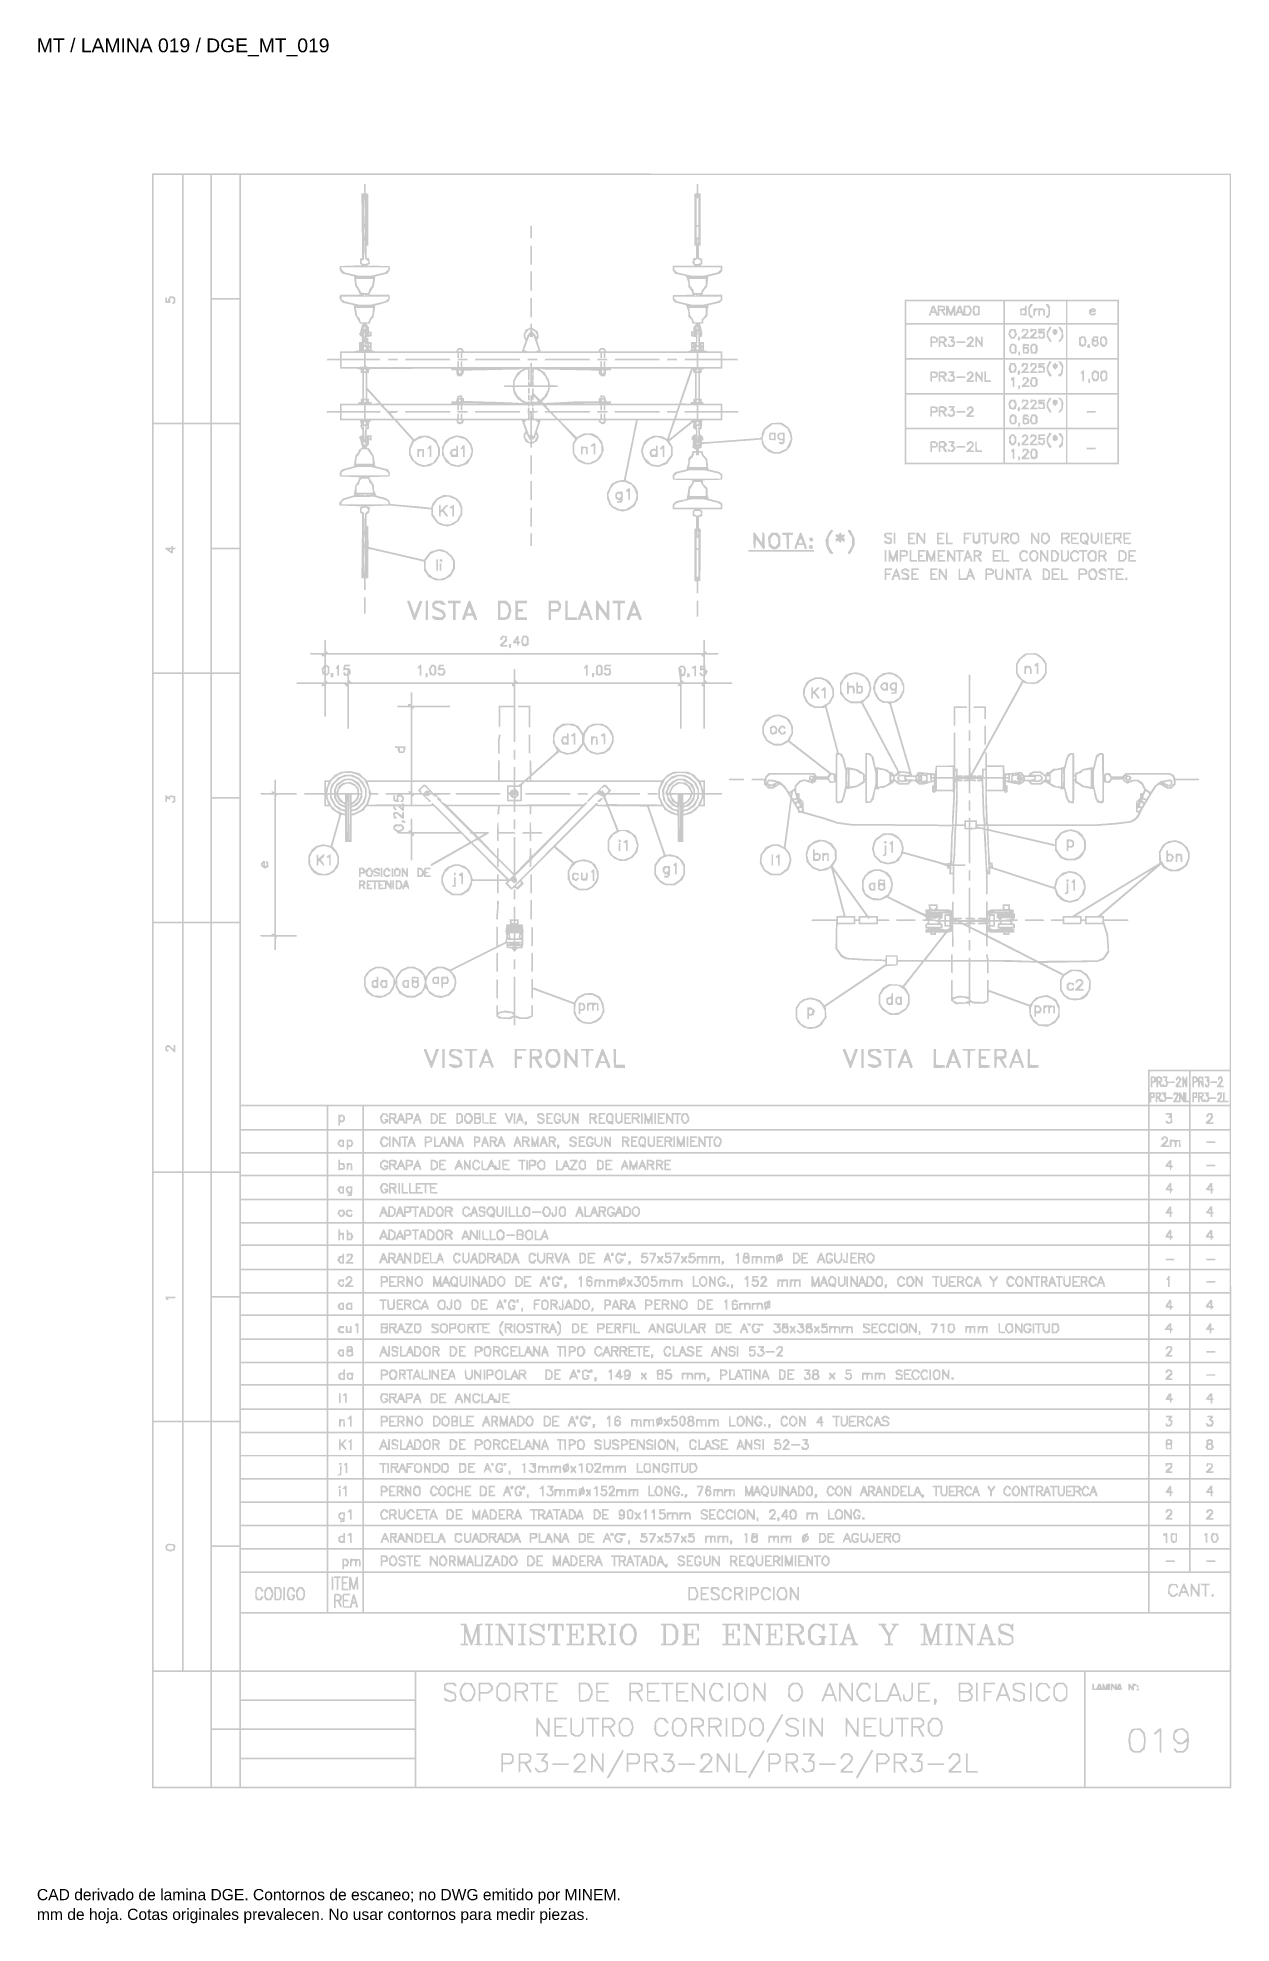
# Model space of a CAD drawing. Header units: millimetres. Extents: x 12 to 194, y 4 to 291.
import ezdxf

# ---------------------------------------------------------------- set-up
doc = ezdxf.new("R2010")
doc.units = ezdxf.units.MM
doc.layers.add('DGE_DATOS', color=7, linetype='Continuous', lineweight=0)
doc.layers.add('DGE_RELLENO', color=7, linetype='Continuous', lineweight=0)
doc.styles.add('DGE_ARIAL', font='arial.ttf')

msp = doc.modelspace()

# ---------------------------------------------------------------- texts
at = {"layer": 'DGE_DATOS', "style": 'DGE_ARIAL'}
for s, height, p in [('MT / LAMINA 019 / DGE_MT_019', 2.1, (12, 289.0389)), ('CAD derivado de lamina DGE. Contornos de escaneo; no DWG emitido por MINEM.', 1.7, (12, 8)), ('mm de hoja. Cotas originales prevalecen. No usar contornos para medir piezas.', 1.7, (12, 5))]:
    msp.add_text(s, height=height, dxfattribs=at).set_placement(p)

# ---------------------------------------------------------------- hatches: boundary and pattern name
at = {"layer": 'DGE_RELLENO'}
h = msp.add_hatch(color=7, dxfattribs=at)
h.paths.add_polyline_path([(29.517, 147.8215), (29.517, 25.0141), (111.6, 25.0141), (193.683, 25.0141), (193.6513, 147.7898), (193.6196, 270.5655), (111.5683, 270.5972), (29.517, 270.6289)], flags=0)
h.paths.add_polyline_path([(34.0702, 251.531), (34.0702, 232.6862), (31.9201, 232.6862), (29.77, 232.6862), (29.77, 251.531), (29.77, 270.3758), (31.9201, 270.3758), (34.0702, 270.3758)], flags=0)
h.paths.add_polyline_path([(38.3703, 251.531), (38.3703, 232.6862), (36.3467, 232.6862), (34.3231, 232.6862), (34.3231, 251.531), (34.3231, 270.3758), (36.3467, 270.3758), (38.3703, 270.3758)], flags=0)
h.paths.add_polyline_path([(42.797, 261.0166), (42.797, 251.6575), (40.7101, 251.6575), (38.6233, 251.6575), (38.6233, 261.0166), (38.6233, 270.3758), (40.7101, 270.3758), (42.797, 270.3758)], flags=0)
h.paths.add_polyline_path([(193.4299, 202.3322), (193.4299, 134.2886), (187.2326, 134.2886), (181.0353, 134.2886), (181.0353, 131.6326), (181.0353, 128.9766), (112.0426, 128.9766), (43.05, 128.9766), (43.05, 199.6762), (43.05, 270.3758), (118.2399, 270.3758), (193.4299, 270.3758)], flags=0)
h.paths.add_polyline_path([(42.797, 242.0454), (42.797, 232.6862), (40.7101, 232.6862), (38.6233, 232.6862), (38.6233, 242.0454), (38.6233, 251.4045), (40.7101, 251.4045), (42.797, 251.4045)], flags=0)
h.paths.add_polyline_path([(34.0702, 213.5885), (34.0702, 194.7437), (31.9201, 194.7437), (29.77, 194.7437), (29.77, 213.5885), (29.77, 232.4333), (31.9201, 232.4333), (34.0702, 232.4333)], flags=0)
h.paths.add_polyline_path([(38.3703, 213.5885), (38.3703, 194.7437), (36.3467, 194.7437), (34.3231, 194.7437), (34.3231, 213.5885), (34.3231, 232.4333), (36.3467, 232.4333), (38.3703, 232.4333)], flags=0)
h.paths.add_polyline_path([(42.797, 223.0741), (42.797, 213.715), (40.7101, 213.715), (38.6233, 213.715), (38.6233, 223.0741), (38.6233, 232.4333), (40.7101, 232.4333), (42.797, 232.4333)], flags=0)
h.paths.add_polyline_path([(42.797, 204.1028), (42.797, 194.7437), (40.7101, 194.7437), (38.6233, 194.7437), (38.6233, 204.1028), (38.6233, 213.462), (40.7101, 213.462), (42.797, 213.462)], flags=0)
h.paths.add_polyline_path([(34.0702, 175.6459), (34.0702, 156.8012), (31.9201, 156.8012), (29.77, 156.8012), (29.77, 175.6459), (29.77, 194.4907), (31.9201, 194.4907), (34.0702, 194.4907)], flags=0)
h.paths.add_polyline_path([(38.3703, 175.6459), (38.3703, 156.8012), (36.3467, 156.8012), (34.3231, 156.8012), (34.3231, 175.6459), (34.3231, 194.4907), (36.3467, 194.4907), (38.3703, 194.4907)], flags=0)
h.paths.add_polyline_path([(42.797, 185.1316), (42.797, 175.7724), (40.7101, 175.7724), (38.6233, 175.7724), (38.6233, 185.1316), (38.6233, 194.4907), (40.7101, 194.4907), (42.797, 194.4907)], flags=0)
h.paths.add_polyline_path([(42.797, 166.1603), (42.797, 156.8012), (40.7101, 156.8012), (38.6233, 156.8012), (38.6233, 166.1603), (38.6233, 175.5195), (40.7101, 175.5195), (42.797, 175.5195)], flags=0)
h.paths.add_polyline_path([(34.0702, 137.7034), (34.0702, 118.8586), (31.9201, 118.8586), (29.77, 118.8586), (29.77, 137.7034), (29.77, 156.5482), (31.9201, 156.5482), (34.0702, 156.5482)], flags=0)
h.paths.add_polyline_path([(38.3703, 137.7034), (38.3703, 118.8586), (36.3467, 118.8586), (34.3231, 118.8586), (34.3231, 137.7034), (34.3231, 156.5482), (36.3467, 156.5482), (38.3703, 156.5482)], flags=0)
h.paths.add_polyline_path([(42.797, 137.7034), (42.797, 118.8586), (40.7101, 118.8586), (38.6233, 118.8586), (38.6233, 137.7034), (38.6233, 156.5482), (40.7101, 156.5482), (42.797, 156.5482)], flags=0)
h.paths.add_polyline_path([(187.2326, 131.8223), (187.2326, 129.609), (187.0429, 129.609), (186.8532, 129.609), (186.8532, 130.2414), (186.8532, 130.8738), (186.6002, 130.8738), (186.3473, 130.8738), (186.3422, 130.5259), (186.3371, 130.1781), (186.1484, 130.5259), (185.9598, 130.8738), (185.8373, 130.8738), (185.7149, 130.8738), (185.7049, 130.7157), (185.6949, 130.5576), (185.6311, 130.7157), (185.5673, 130.8738), (185.2752, 130.8738), (184.9831, 130.8738), (184.9033, 130.6659), (184.8236, 130.4581), (184.8868, 130.395), (184.9499, 130.3318), (185.1427, 130.4918), (185.3355, 130.6518), (185.335, 130.4782), (185.3345, 130.3046), (185.082, 129.8905), (184.8295, 129.4764), (184.8295, 129.4162), (184.8295, 129.3561), (185.3987, 129.3561), (185.9678, 129.3561), (185.9729, 129.7039), (185.978, 130.0517), (186.1666, 129.7039), (186.3553, 129.3561), (186.794, 129.3561), (187.2326, 129.3561), (187.2326, 129.1663), (187.2326, 128.9766), (184.2604, 128.9766), (181.2882, 128.9766), (181.2882, 129.1663), (181.2882, 129.3561), (181.4147, 129.3561), (181.5412, 129.3561), (181.5412, 129.6722), (181.5412, 129.9884), (181.7941, 129.9884), (182.0471, 129.9884), (182.0471, 130.4311), (182.0471, 130.8738), (181.6676, 130.8738), (181.2882, 130.8738), (181.2882, 132.4547), (181.2882, 134.0356), (184.2604, 134.0356), (187.2326, 134.0356)], flags=0)
h.paths.add_polyline_path([(193.4299, 131.5061), (193.4299, 128.9766), (190.4577, 128.9766), (187.4855, 128.9766), (187.4855, 131.5061), (187.4855, 134.0356), (190.4577, 134.0356), (193.4299, 134.0356)], flags=0)
h.paths.add_polyline_path([(181.7941, 130.4311), (181.7941, 130.2414), (181.6676, 130.2414), (181.5412, 130.2414), (181.5412, 130.4311), (181.5412, 130.6208), (181.6676, 130.6208), (181.7941, 130.6208)], flags=0)
h.paths.add_polyline_path([(185.7149, 129.9884), (185.7149, 129.609), (185.5146, 129.609), (185.3144, 129.609), (185.3881, 129.7671), (185.4618, 129.9252), (185.5398, 130.1465), (185.6179, 130.3679), (185.6664, 130.3679), (185.7149, 130.3679)], flags=0)
h.paths.add_polyline_path([(56.077, 127.0163), (56.077, 125.3088), (49.5635, 125.3088), (43.05, 125.3088), (43.05, 127.0163), (43.05, 128.7237), (49.5635, 128.7237), (56.077, 128.7237)], flags=0)
h.paths.add_polyline_path([(61.5154, 127.0163), (61.5154, 125.3088), (58.9227, 125.3088), (56.3299, 125.3088), (56.3299, 127.0163), (56.3299, 128.7237), (58.9227, 128.7237), (61.5154, 128.7237)], flags=0)
h.paths.add_polyline_path([(181.0353, 127.0163), (181.0353, 125.3088), (121.4018, 125.3088), (61.7684, 125.3088), (61.7684, 127.0163), (61.7684, 128.7237), (121.4018, 128.7237), (181.0353, 128.7237)], flags=0)
h.paths.add_polyline_path([(187.2326, 127.0163), (187.2326, 125.3088), (184.2604, 125.3088), (181.2882, 125.3088), (181.2882, 127.0163), (181.2882, 128.7237), (184.2604, 128.7237), (187.2326, 128.7237)], flags=0)
h.paths.add_polyline_path([(193.4299, 127.0163), (193.4299, 125.3088), (190.4577, 125.3088), (187.4855, 125.3088), (187.4855, 127.0163), (187.4855, 128.7237), (190.4577, 128.7237), (193.4299, 128.7237)], flags=0)
h.paths.add_polyline_path([(56.077, 123.4117), (56.077, 121.7675), (49.5635, 121.7675), (43.05, 121.7675), (43.05, 123.4117), (43.05, 125.0559), (49.5635, 125.0559), (56.077, 125.0559)], flags=0)
h.paths.add_polyline_path([(61.5154, 123.4117), (61.5154, 121.7675), (58.9227, 121.7675), (56.3299, 121.7675), (56.3299, 123.4117), (56.3299, 125.0559), (58.9227, 125.0559), (61.5154, 125.0559)], flags=0)
h.paths.add_polyline_path([(181.0353, 123.4117), (181.0353, 121.7675), (121.4018, 121.7675), (61.7684, 121.7675), (61.7684, 123.4117), (61.7684, 125.0559), (121.4018, 125.0559), (181.0353, 125.0559)], flags=0)
h.paths.add_polyline_path([(187.2326, 123.4117), (187.2326, 121.7675), (184.2604, 121.7675), (181.2882, 121.7675), (181.2882, 123.4117), (181.2882, 125.0559), (184.2604, 125.0559), (187.2326, 125.0559)], flags=0)
h.paths.add_polyline_path([(193.4299, 123.4117), (193.4299, 121.7675), (190.4577, 121.7675), (187.4855, 121.7675), (187.4855, 123.4117), (187.4855, 125.0559), (190.4577, 125.0559), (193.4299, 125.0559)], flags=0)
h.paths.add_polyline_path([(56.077, 119.9337), (56.077, 118.3527), (49.5635, 118.3527), (43.05, 118.3527), (43.05, 119.9337), (43.05, 121.5146), (49.5635, 121.5146), (56.077, 121.5146)], flags=0)
h.paths.add_polyline_path([(61.5154, 119.9337), (61.5154, 118.3527), (58.9227, 118.3527), (56.3299, 118.3527), (56.3299, 119.9337), (56.3299, 121.5146), (58.9227, 121.5146), (61.5154, 121.5146)], flags=0)
h.paths.add_polyline_path([(181.0353, 119.9337), (181.0353, 118.3527), (121.4018, 118.3527), (61.7684, 118.3527), (61.7684, 119.9337), (61.7684, 121.5146), (121.4018, 121.5146), (181.0353, 121.5146)], flags=0)
h.paths.add_polyline_path([(187.2326, 119.9337), (187.2326, 118.3527), (184.2604, 118.3527), (181.2882, 118.3527), (181.2882, 119.9337), (181.2882, 121.5146), (184.2604, 121.5146), (187.2326, 121.5146)], flags=0)
h.paths.add_polyline_path([(193.4299, 119.9337), (193.4299, 118.3527), (190.4577, 118.3527), (187.4855, 118.3527), (187.4855, 119.9337), (187.4855, 121.5146), (190.4577, 121.5146), (193.4299, 121.5146)], flags=0)
h.paths.add_polyline_path([(34.0702, 99.7609), (34.0702, 80.9161), (31.9201, 80.9161), (29.77, 80.9161), (29.77, 99.7609), (29.77, 118.6057), (31.9201, 118.6057), (34.0702, 118.6057)], flags=0)
h.paths.add_polyline_path([(38.3703, 99.7609), (38.3703, 80.9161), (36.3467, 80.9161), (34.3231, 80.9161), (34.3231, 99.7609), (34.3231, 118.6057), (36.3467, 118.6057), (38.3703, 118.6057)], flags=0)
h.paths.add_polyline_path([(42.797, 109.2465), (42.797, 99.8873), (40.7101, 99.8873), (38.6233, 99.8873), (38.6233, 109.2465), (38.6233, 118.6057), (40.7101, 118.6057), (42.797, 118.6057)], flags=0)
h.paths.add_polyline_path([(56.077, 116.3924), (56.077, 114.6849), (49.5635, 114.6849), (43.05, 114.6849), (43.05, 116.3924), (43.05, 118.0998), (49.5635, 118.0998), (56.077, 118.0998)], flags=0)
h.paths.add_polyline_path([(61.5154, 116.3924), (61.5154, 114.6849), (58.9227, 114.6849), (56.3299, 114.6849), (56.3299, 116.3924), (56.3299, 118.0998), (58.9227, 118.0998), (61.5154, 118.0998)], flags=0)
h.paths.add_polyline_path([(181.0353, 116.3924), (181.0353, 114.6849), (121.4018, 114.6849), (61.7684, 114.6849), (61.7684, 116.3924), (61.7684, 118.0998), (121.4018, 118.0998), (181.0353, 118.0998)], flags=0)
h.paths.add_polyline_path([(187.2326, 116.3924), (187.2326, 114.6849), (184.2604, 114.6849), (181.2882, 114.6849), (181.2882, 116.3924), (181.2882, 118.0998), (184.2604, 118.0998), (187.2326, 118.0998)], flags=0)
h.paths.add_polyline_path([(193.4299, 116.3924), (193.4299, 114.6849), (190.4577, 114.6849), (187.4855, 114.6849), (187.4855, 116.3924), (187.4855, 118.0998), (190.4577, 118.0998), (193.4299, 118.0998)], flags=0)
h.paths.add_polyline_path([(56.077, 112.7878), (56.077, 111.1436), (49.5635, 111.1436), (43.05, 111.1436), (43.05, 112.7878), (43.05, 114.432), (49.5635, 114.432), (56.077, 114.432)], flags=0)
h.paths.add_polyline_path([(61.5154, 112.7878), (61.5154, 111.1436), (58.9227, 111.1436), (56.3299, 111.1436), (56.3299, 112.7878), (56.3299, 114.432), (58.9227, 114.432), (61.5154, 114.432)], flags=0)
h.paths.add_polyline_path([(181.0353, 112.7878), (181.0353, 111.1436), (121.4018, 111.1436), (61.7684, 111.1436), (61.7684, 112.7878), (61.7684, 114.432), (121.4018, 114.432), (181.0353, 114.432)], flags=0)
h.paths.add_polyline_path([(187.2326, 112.7878), (187.2326, 111.1436), (184.2604, 111.1436), (181.2882, 111.1436), (181.2882, 112.7878), (181.2882, 114.432), (184.2604, 114.432), (187.2326, 114.432)], flags=0)
h.paths.add_polyline_path([(193.4299, 112.7878), (193.4299, 111.1436), (190.4577, 111.1436), (187.4855, 111.1436), (187.4855, 112.7878), (187.4855, 114.432), (190.4577, 114.432), (193.4299, 114.432)], flags=0)
h.paths.add_polyline_path([(56.077, 109.3097), (56.077, 107.7288), (49.5635, 107.7288), (43.05, 107.7288), (43.05, 109.3097), (43.05, 110.8907), (49.5635, 110.8907), (56.077, 110.8907)], flags=0)
h.paths.add_polyline_path([(61.5154, 109.3097), (61.5154, 107.7288), (58.9227, 107.7288), (56.3299, 107.7288), (56.3299, 109.3097), (56.3299, 110.8907), (58.9227, 110.8907), (61.5154, 110.8907)], flags=0)
h.paths.add_polyline_path([(181.0353, 109.3097), (181.0353, 107.7288), (121.4018, 107.7288), (61.7684, 107.7288), (61.7684, 109.3097), (61.7684, 110.8907), (121.4018, 110.8907), (181.0353, 110.8907)], flags=0)
h.paths.add_polyline_path([(187.2326, 109.3097), (187.2326, 107.7288), (184.2604, 107.7288), (181.2882, 107.7288), (181.2882, 109.3097), (181.2882, 110.8907), (184.2604, 110.8907), (187.2326, 110.8907)], flags=0)
h.paths.add_polyline_path([(193.4299, 109.3097), (193.4299, 107.7288), (190.4577, 107.7288), (187.4855, 107.7288), (187.4855, 109.3097), (187.4855, 110.8907), (190.4577, 110.8907), (193.4299, 110.8907)], flags=0)
h.paths.add_polyline_path([(56.077, 105.7684), (56.077, 104.061), (49.5635, 104.061), (43.05, 104.061), (43.05, 105.7684), (43.05, 107.4759), (49.5635, 107.4759), (56.077, 107.4759)], flags=0)
h.paths.add_polyline_path([(61.5154, 105.7684), (61.5154, 104.061), (58.9227, 104.061), (56.3299, 104.061), (56.3299, 105.7684), (56.3299, 107.4759), (58.9227, 107.4759), (61.5154, 107.4759)], flags=0)
h.paths.add_polyline_path([(181.0353, 105.7684), (181.0353, 104.061), (121.4018, 104.061), (61.7684, 104.061), (61.7684, 105.7684), (61.7684, 107.4759), (121.4018, 107.4759), (181.0353, 107.4759)], flags=0)
h.paths.add_polyline_path([(187.2326, 105.7684), (187.2326, 104.061), (184.2604, 104.061), (181.2882, 104.061), (181.2882, 105.7684), (181.2882, 107.4759), (184.2604, 107.4759), (187.2326, 107.4759)], flags=0)
h.paths.add_polyline_path([(193.4299, 105.7684), (193.4299, 104.061), (190.4577, 104.061), (187.4855, 104.061), (187.4855, 105.7684), (187.4855, 107.4759), (190.4577, 107.4759), (193.4299, 107.4759)], flags=0)
h.paths.add_polyline_path([(56.077, 102.1639), (56.077, 100.5197), (49.5635, 100.5197), (43.05, 100.5197), (43.05, 102.1639), (43.05, 103.8081), (49.5635, 103.8081), (56.077, 103.8081)], flags=0)
h.paths.add_polyline_path([(61.5154, 102.1639), (61.5154, 100.5197), (58.9227, 100.5197), (56.3299, 100.5197), (56.3299, 102.1639), (56.3299, 103.8081), (58.9227, 103.8081), (61.5154, 103.8081)], flags=0)
h.paths.add_polyline_path([(181.0353, 102.1639), (181.0353, 100.5197), (121.4018, 100.5197), (61.7684, 100.5197), (61.7684, 102.1639), (61.7684, 103.8081), (121.4018, 103.8081), (181.0353, 103.8081)], flags=0)
h.paths.add_polyline_path([(187.2326, 102.1639), (187.2326, 100.5197), (184.2604, 100.5197), (181.2882, 100.5197), (181.2882, 102.1639), (181.2882, 103.8081), (184.2604, 103.8081), (187.2326, 103.8081)], flags=0)
h.paths.add_polyline_path([(193.4299, 102.1639), (193.4299, 100.5197), (190.4577, 100.5197), (187.4855, 100.5197), (187.4855, 102.1639), (187.4855, 103.8081), (190.4577, 103.8081), (193.4299, 103.8081)], flags=0)
h.paths.add_polyline_path([(56.077, 98.6858), (56.077, 97.1049), (49.5635, 97.1049), (43.05, 97.1049), (43.05, 98.6858), (43.05, 100.2668), (49.5635, 100.2668), (56.077, 100.2668)], flags=0)
h.paths.add_polyline_path([(61.5154, 98.6858), (61.5154, 97.1049), (58.9227, 97.1049), (56.3299, 97.1049), (56.3299, 98.6858), (56.3299, 100.2668), (58.9227, 100.2668), (61.5154, 100.2668)], flags=0)
h.paths.add_polyline_path([(181.0353, 98.6858), (181.0353, 97.1049), (121.4018, 97.1049), (61.7684, 97.1049), (61.7684, 98.6858), (61.7684, 100.2668), (121.4018, 100.2668), (181.0353, 100.2668)], flags=0)
h.paths.add_polyline_path([(187.2326, 98.6858), (187.2326, 97.1049), (184.2604, 97.1049), (181.2882, 97.1049), (181.2882, 98.6858), (181.2882, 100.2668), (184.2604, 100.2668), (187.2326, 100.2668)], flags=0)
h.paths.add_polyline_path([(193.4299, 98.6858), (193.4299, 97.1049), (190.4577, 97.1049), (187.4855, 97.1049), (187.4855, 98.6858), (187.4855, 100.2668), (190.4577, 100.2668), (193.4299, 100.2668)], flags=0)
h.paths.add_polyline_path([(42.797, 90.2752), (42.797, 80.9161), (40.7101, 80.9161), (38.6233, 80.9161), (38.6233, 90.2752), (38.6233, 99.6344), (40.7101, 99.6344), (42.797, 99.6344)], flags=0)
h.paths.add_polyline_path([(56.077, 95.1445), (56.077, 93.4371), (49.5635, 93.4371), (43.05, 93.4371), (43.05, 95.1445), (43.05, 96.8519), (49.5635, 96.8519), (56.077, 96.8519)], flags=0)
h.paths.add_polyline_path([(61.5154, 95.1445), (61.5154, 93.4371), (58.9227, 93.4371), (56.3299, 93.4371), (56.3299, 95.1445), (56.3299, 96.8519), (58.9227, 96.8519), (61.5154, 96.8519)], flags=0)
h.paths.add_polyline_path([(181.0353, 95.1445), (181.0353, 93.4371), (121.4018, 93.4371), (61.7684, 93.4371), (61.7684, 95.1445), (61.7684, 96.8519), (121.4018, 96.8519), (181.0353, 96.8519)], flags=0)
h.paths.add_polyline_path([(187.2326, 95.1445), (187.2326, 93.4371), (184.2604, 93.4371), (181.2882, 93.4371), (181.2882, 95.1445), (181.2882, 96.8519), (184.2604, 96.8519), (187.2326, 96.8519)], flags=0)
h.paths.add_polyline_path([(193.4299, 95.1445), (193.4299, 93.4371), (190.4577, 93.4371), (187.4855, 93.4371), (187.4855, 95.1445), (187.4855, 96.8519), (190.4577, 96.8519), (193.4299, 96.8519)], flags=0)
h.paths.add_polyline_path([(56.077, 91.54), (56.077, 89.8958), (49.5635, 89.8958), (43.05, 89.8958), (43.05, 91.54), (43.05, 93.1842), (49.5635, 93.1842), (56.077, 93.1842)], flags=0)
h.paths.add_polyline_path([(61.5154, 91.54), (61.5154, 89.8958), (58.9227, 89.8958), (56.3299, 89.8958), (56.3299, 91.54), (56.3299, 93.1842), (58.9227, 93.1842), (61.5154, 93.1842)], flags=0)
h.paths.add_polyline_path([(181.0353, 91.54), (181.0353, 89.8958), (121.4018, 89.8958), (61.7684, 89.8958), (61.7684, 91.54), (61.7684, 93.1842), (121.4018, 93.1842), (181.0353, 93.1842)], flags=0)
h.paths.add_polyline_path([(187.2326, 91.54), (187.2326, 89.8958), (184.2604, 89.8958), (181.2882, 89.8958), (181.2882, 91.54), (181.2882, 93.1842), (184.2604, 93.1842), (187.2326, 93.1842)], flags=0)
h.paths.add_polyline_path([(193.4299, 91.54), (193.4299, 89.8958), (190.4577, 89.8958), (187.4855, 89.8958), (187.4855, 91.54), (187.4855, 93.1842), (190.4577, 93.1842), (193.4299, 93.1842)], flags=0)
h.paths.add_polyline_path([(56.077, 88.0619), (56.077, 86.481), (49.5635, 86.481), (43.05, 86.481), (43.05, 88.0619), (43.05, 89.6429), (49.5635, 89.6429), (56.077, 89.6429)], flags=0)
h.paths.add_polyline_path([(61.5154, 88.0619), (61.5154, 86.481), (58.9227, 86.481), (56.3299, 86.481), (56.3299, 88.0619), (56.3299, 89.6429), (58.9227, 89.6429), (61.5154, 89.6429)], flags=0)
h.paths.add_polyline_path([(181.0353, 88.0619), (181.0353, 86.481), (121.4018, 86.481), (61.7684, 86.481), (61.7684, 88.0619), (61.7684, 89.6429), (121.4018, 89.6429), (181.0353, 89.6429)], flags=0)
h.paths.add_polyline_path([(187.2326, 88.0619), (187.2326, 86.481), (184.2604, 86.481), (181.2882, 86.481), (181.2882, 88.0619), (181.2882, 89.6429), (184.2604, 89.6429), (187.2326, 89.6429)], flags=0)
h.paths.add_polyline_path([(193.4299, 88.0619), (193.4299, 86.481), (190.4577, 86.481), (187.4855, 86.481), (187.4855, 88.0619), (187.4855, 89.6429), (190.4577, 89.6429), (193.4299, 89.6429)], flags=0)
h.paths.add_polyline_path([(56.077, 84.5206), (56.077, 82.8132), (49.5635, 82.8132), (43.05, 82.8132), (43.05, 84.5206), (43.05, 86.228), (49.5635, 86.228), (56.077, 86.228)], flags=0)
h.paths.add_polyline_path([(61.5154, 84.5206), (61.5154, 82.8132), (58.9227, 82.8132), (56.3299, 82.8132), (56.3299, 84.5206), (56.3299, 86.228), (58.9227, 86.228), (61.5154, 86.228)], flags=0)
h.paths.add_polyline_path([(181.0353, 84.5206), (181.0353, 82.8132), (121.4018, 82.8132), (61.7684, 82.8132), (61.7684, 84.5206), (61.7684, 86.228), (121.4018, 86.228), (181.0353, 86.228)], flags=0)
h.paths.add_polyline_path([(187.2326, 84.5206), (187.2326, 82.8132), (184.2604, 82.8132), (181.2882, 82.8132), (181.2882, 84.5206), (181.2882, 86.228), (184.2604, 86.228), (187.2326, 86.228)], flags=0)
h.paths.add_polyline_path([(193.4299, 84.5206), (193.4299, 82.8132), (190.4577, 82.8132), (187.4855, 82.8132), (187.4855, 84.5206), (187.4855, 86.228), (190.4577, 86.228), (193.4299, 86.228)], flags=0)
h.paths.add_polyline_path([(56.077, 80.9161), (56.077, 79.2719), (49.5635, 79.2719), (43.05, 79.2719), (43.05, 80.9161), (43.05, 82.5603), (49.5635, 82.5603), (56.077, 82.5603)], flags=0)
h.paths.add_polyline_path([(61.5154, 80.9161), (61.5154, 79.2719), (58.9227, 79.2719), (56.3299, 79.2719), (56.3299, 80.9161), (56.3299, 82.5603), (58.9227, 82.5603), (61.5154, 82.5603)], flags=0)
h.paths.add_polyline_path([(181.0353, 80.9161), (181.0353, 79.2719), (121.4018, 79.2719), (61.7684, 79.2719), (61.7684, 80.9161), (61.7684, 82.5603), (121.4018, 82.5603), (181.0353, 82.5603)], flags=0)
h.paths.add_polyline_path([(187.2326, 80.9161), (187.2326, 79.2719), (184.2604, 79.2719), (181.2882, 79.2719), (181.2882, 80.9161), (181.2882, 82.5603), (184.2604, 82.5603), (187.2326, 82.5603)], flags=0)
h.paths.add_polyline_path([(193.4299, 80.9161), (193.4299, 79.2719), (190.4577, 79.2719), (187.4855, 79.2719), (187.4855, 80.9161), (187.4855, 82.5603), (190.4577, 82.5603), (193.4299, 82.5603)], flags=0)
h.paths.add_polyline_path([(34.0702, 61.8183), (34.0702, 42.9735), (31.9201, 42.9735), (29.77, 42.9735), (29.77, 61.8183), (29.77, 80.6631), (31.9201, 80.6631), (34.0702, 80.6631)], flags=0)
h.paths.add_polyline_path([(38.3703, 61.8183), (38.3703, 42.9735), (36.3467, 42.9735), (34.3231, 42.9735), (34.3231, 61.8183), (34.3231, 80.6631), (36.3467, 80.6631), (38.3703, 80.6631)], flags=0)
h.paths.add_polyline_path([(42.797, 71.304), (42.797, 61.9448), (40.7101, 61.9448), (38.6233, 61.9448), (38.6233, 71.304), (38.6233, 80.6631), (40.7101, 80.6631), (42.797, 80.6631)], flags=0)
h.paths.add_polyline_path([(56.077, 77.3748), (56.077, 75.7306), (49.5635, 75.7306), (43.05, 75.7306), (43.05, 77.3748), (43.05, 79.019), (49.5635, 79.019), (56.077, 79.019)], flags=0)
h.paths.add_polyline_path([(61.5154, 77.3748), (61.5154, 75.7306), (58.9227, 75.7306), (56.3299, 75.7306), (56.3299, 77.3748), (56.3299, 79.019), (58.9227, 79.019), (61.5154, 79.019)], flags=0)
h.paths.add_polyline_path([(181.0353, 77.3748), (181.0353, 75.7306), (121.4018, 75.7306), (61.7684, 75.7306), (61.7684, 77.3748), (61.7684, 79.019), (121.4018, 79.019), (181.0353, 79.019)], flags=0)
h.paths.add_polyline_path([(187.2326, 77.3748), (187.2326, 75.7306), (184.2604, 75.7306), (181.2882, 75.7306), (181.2882, 77.3748), (181.2882, 79.019), (184.2604, 79.019), (187.2326, 79.019)], flags=0)
h.paths.add_polyline_path([(193.4299, 77.3748), (193.4299, 75.7306), (190.4577, 75.7306), (187.4855, 75.7306), (187.4855, 77.3748), (187.4855, 79.019), (190.4577, 79.019), (193.4299, 79.019)], flags=0)
h.paths.add_polyline_path([(56.077, 73.8335), (56.077, 72.1893), (49.5635, 72.1893), (43.05, 72.1893), (43.05, 73.8335), (43.05, 75.4777), (49.5635, 75.4777), (56.077, 75.4777)], flags=0)
h.paths.add_polyline_path([(61.5154, 73.8335), (61.5154, 72.1893), (58.9227, 72.1893), (56.3299, 72.1893), (56.3299, 73.8335), (56.3299, 75.4777), (58.9227, 75.4777), (61.5154, 75.4777)], flags=0)
h.paths.add_polyline_path([(181.0353, 73.8335), (181.0353, 72.1893), (121.4018, 72.1893), (61.7684, 72.1893), (61.7684, 73.8335), (61.7684, 75.4777), (121.4018, 75.4777), (181.0353, 75.4777)], flags=0)
h.paths.add_polyline_path([(187.2326, 73.8335), (187.2326, 72.1893), (184.2604, 72.1893), (181.2882, 72.1893), (181.2882, 73.8335), (181.2882, 75.4777), (184.2604, 75.4777), (187.2326, 75.4777)], flags=0)
h.paths.add_polyline_path([(193.4299, 73.8335), (193.4299, 72.1893), (190.4577, 72.1893), (187.4855, 72.1893), (187.4855, 73.8335), (187.4855, 75.4777), (190.4577, 75.4777), (193.4299, 75.4777)], flags=0)
h.paths.add_polyline_path([(56.077, 70.2922), (56.077, 68.648), (49.5635, 68.648), (43.05, 68.648), (43.05, 70.2922), (43.05, 71.9363), (49.5635, 71.9363), (56.077, 71.9363)], flags=0)
h.paths.add_polyline_path([(61.5154, 70.2922), (61.5154, 68.648), (58.9227, 68.648), (56.3299, 68.648), (56.3299, 70.2922), (56.3299, 71.9363), (58.9227, 71.9363), (61.5154, 71.9363)], flags=0)
h.paths.add_polyline_path([(181.0353, 70.2922), (181.0353, 68.648), (121.4018, 68.648), (61.7684, 68.648), (61.7684, 70.2922), (61.7684, 71.9363), (121.4018, 71.9363), (181.0353, 71.9363)], flags=0)
h.paths.add_polyline_path([(187.2326, 70.2922), (187.2326, 68.648), (184.2604, 68.648), (181.2882, 68.648), (181.2882, 70.2922), (181.2882, 71.9363), (184.2604, 71.9363), (187.2326, 71.9363)], flags=0)
h.paths.add_polyline_path([(193.4299, 70.2922), (193.4299, 68.648), (190.4577, 68.648), (187.4855, 68.648), (187.4855, 70.2922), (187.4855, 71.9363), (190.4577, 71.9363), (193.4299, 71.9363)], flags=0)
h.paths.add_polyline_path([(56.077, 66.7509), (56.077, 65.1067), (49.5635, 65.1067), (43.05, 65.1067), (43.05, 66.7509), (43.05, 68.395), (49.5635, 68.395), (56.077, 68.395)], flags=0)
h.paths.add_polyline_path([(61.5154, 66.7509), (61.5154, 65.1067), (58.9227, 65.1067), (56.3299, 65.1067), (56.3299, 66.7509), (56.3299, 68.395), (58.9227, 68.395), (61.5154, 68.395)], flags=0)
h.paths.add_polyline_path([(181.0353, 66.7509), (181.0353, 65.1067), (121.4018, 65.1067), (61.7684, 65.1067), (61.7684, 66.7509), (61.7684, 68.395), (121.4018, 68.395), (181.0353, 68.395)], flags=0)
h.paths.add_polyline_path([(187.2326, 66.7509), (187.2326, 65.1067), (184.2604, 65.1067), (181.2882, 65.1067), (181.2882, 66.7509), (181.2882, 68.395), (184.2604, 68.395), (187.2326, 68.395)], flags=0)
h.paths.add_polyline_path([(193.4299, 66.7509), (193.4299, 65.1067), (190.4577, 65.1067), (187.4855, 65.1067), (187.4855, 66.7509), (187.4855, 68.395), (190.4577, 68.395), (193.4299, 68.395)], flags=0)
h.paths.add_polyline_path([(56.077, 63.2096), (56.077, 61.5654), (49.5635, 61.5654), (43.05, 61.5654), (43.05, 63.2096), (43.05, 64.8537), (49.5635, 64.8537), (56.077, 64.8537)], flags=0)
h.paths.add_polyline_path([(61.5154, 63.2096), (61.5154, 61.5654), (58.9227, 61.5654), (56.3299, 61.5654), (56.3299, 63.2096), (56.3299, 64.8537), (58.9227, 64.8537), (61.5154, 64.8537)], flags=0)
h.paths.add_polyline_path([(181.0353, 63.2096), (181.0353, 61.5654), (121.4018, 61.5654), (61.7684, 61.5654), (61.7684, 63.2096), (61.7684, 64.8537), (121.4018, 64.8537), (181.0353, 64.8537)], flags=0)
h.paths.add_polyline_path([(187.2326, 63.2096), (187.2326, 61.5654), (184.2604, 61.5654), (181.2882, 61.5654), (181.2882, 63.2096), (181.2882, 64.8537), (184.2604, 64.8537), (187.2326, 64.8537)], flags=0)
h.paths.add_polyline_path([(193.4299, 63.2096), (193.4299, 61.5654), (190.4577, 61.5654), (187.4855, 61.5654), (187.4855, 63.2096), (187.4855, 64.8537), (190.4577, 64.8537), (193.4299, 64.8537)], flags=0)
h.paths.add_polyline_path([(42.797, 52.3327), (42.797, 42.9735), (40.7101, 42.9735), (38.6233, 42.9735), (38.6233, 52.3327), (38.6233, 61.6919), (40.7101, 61.6919), (42.797, 61.6919)], flags=0)
h.paths.add_polyline_path([(56.077, 59.6683), (56.077, 58.0241), (49.5635, 58.0241), (43.05, 58.0241), (43.05, 59.6683), (43.05, 61.3124), (49.5635, 61.3124), (56.077, 61.3124)], flags=0)
h.paths.add_polyline_path([(61.5154, 59.6683), (61.5154, 58.0241), (58.9227, 58.0241), (56.3299, 58.0241), (56.3299, 59.6683), (56.3299, 61.3124), (58.9227, 61.3124), (61.5154, 61.3124)], flags=0)
h.paths.add_polyline_path([(181.0353, 59.6683), (181.0353, 58.0241), (121.4018, 58.0241), (61.7684, 58.0241), (61.7684, 59.6683), (61.7684, 61.3124), (121.4018, 61.3124), (181.0353, 61.3124)], flags=0)
h.paths.add_polyline_path([(187.2326, 59.6683), (187.2326, 58.0241), (184.2604, 58.0241), (181.2882, 58.0241), (181.2882, 59.6683), (181.2882, 61.3124), (184.2604, 61.3124), (187.2326, 61.3124)], flags=0)
h.paths.add_polyline_path([(193.4299, 59.6683), (193.4299, 58.0241), (190.4577, 58.0241), (187.4855, 58.0241), (187.4855, 59.6683), (187.4855, 61.3124), (190.4577, 61.3124), (193.4299, 61.3124)], flags=0)
h.paths.add_polyline_path([(56.077, 54.799), (56.077, 51.8268), (49.5635, 51.8268), (43.05, 51.8268), (43.05, 54.799), (43.05, 57.7711), (49.5635, 57.7711), (56.077, 57.7711)], flags=0)
h.paths.add_polyline_path([(61.5154, 54.799), (61.5154, 51.8268), (58.9227, 51.8268), (56.3299, 51.8268), (56.3299, 54.799), (56.3299, 57.7711), (58.9227, 57.7711), (61.5154, 57.7711)], flags=0)
h.paths.add_polyline_path([(181.0353, 54.799), (181.0353, 51.8268), (121.4018, 51.8268), (61.7684, 51.8268), (61.7684, 54.799), (61.7684, 57.7711), (121.4018, 57.7711), (181.0353, 57.7711)], flags=0)
h.paths.add_polyline_path([(193.4299, 54.799), (193.4299, 51.8268), (187.3591, 51.8268), (181.2882, 51.8268), (181.2882, 54.799), (181.2882, 57.7711), (187.3591, 57.7711), (193.4299, 57.7711)], flags=0)
h.paths.add_polyline_path([(193.4299, 47.2737), (193.4299, 42.9735), (118.2399, 42.9735), (43.05, 42.9735), (43.05, 47.2737), (43.05, 51.5739), (118.2399, 51.5739), (193.4299, 51.5739)], flags=0)
h.paths.add_polyline_path([(38.3703, 33.9938), (38.3703, 25.267), (34.0702, 25.267), (29.77, 25.267), (29.77, 33.9938), (29.77, 42.7206), (34.0702, 42.7206), (38.3703, 42.7206)], flags=0)
h.paths.add_polyline_path([(42.797, 38.4204), (42.797, 34.1203), (40.7101, 34.1203), (38.6233, 34.1203), (38.6233, 38.4204), (38.6233, 42.7206), (40.7101, 42.7206), (42.797, 42.7206)], flags=0)
h.paths.add_polyline_path([(69.4834, 40.6338), (69.4834, 38.5469), (56.2667, 38.5469), (43.05, 38.5469), (43.05, 40.6338), (43.05, 42.7206), (56.2667, 42.7206), (69.4834, 42.7206)], flags=0)
h.paths.add_polyline_path([(171.2966, 33.9938), (171.2966, 25.267), (120.5165, 25.267), (69.7364, 25.267), (69.7364, 33.9938), (69.7364, 42.7206), (120.5165, 42.7206), (171.2966, 42.7206)], flags=0)
h.paths.add_polyline_path([(193.4299, 33.9938), (193.4299, 25.267), (182.4897, 25.267), (171.5496, 25.267), (171.5496, 33.9938), (171.5496, 42.7206), (182.4897, 42.7206), (193.4299, 42.7206)], flags=0)
h.paths.add_polyline_path([(69.4834, 36.2071), (69.4834, 34.1203), (56.2667, 34.1203), (43.05, 34.1203), (43.05, 36.2071), (43.05, 38.294), (56.2667, 38.294), (69.4834, 38.294)], flags=0)
h.paths.add_polyline_path([(42.797, 29.5672), (42.797, 25.267), (40.7101, 25.267), (38.6233, 25.267), (38.6233, 29.5672), (38.6233, 33.8673), (40.7101, 33.8673), (42.797, 33.8673)], flags=0)
h.paths.add_polyline_path([(69.4834, 31.7805), (69.4834, 29.6937), (56.2667, 29.6937), (43.05, 29.6937), (43.05, 31.7805), (43.05, 33.8673), (56.2667, 33.8673), (69.4834, 33.8673)], flags=0)
h.paths.add_polyline_path([(69.4834, 27.3539), (69.4834, 25.267), (56.2667, 25.267), (43.05, 25.267), (43.05, 27.3539), (43.05, 29.4407), (56.2667, 29.4407), (69.4834, 29.4407)], flags=0)
h.paths.add_polyline_path([(31.994, 251.4994), (31.8142, 251.0883), (31.8039, 251.4362), (31.7936, 251.784), (31.6671, 251.784), (31.5406, 251.784), (31.5406, 251.3413), (31.5406, 250.8986), (31.9201, 250.8986), (32.2995, 250.8986), (32.2995, 251.2873), (32.2995, 251.676), (32.5194, 251.6337), (32.7393, 251.5913), (32.7848, 251.355), (32.8303, 251.1187), (32.6634, 251.0155), (32.4965, 250.9124), (32.5823, 250.8267), (32.668, 250.7409), (32.8632, 250.8158), (33.0583, 250.8907), (33.0583, 251.3238), (33.0583, 251.7569), (32.8583, 251.8337), (32.6582, 251.9104), (32.416, 251.9104), (32.1737, 251.9104)], flags=0)
h.paths.add_polyline_path([(61.7684, 268.289), (61.7684, 267.5934), (61.5615, 267.5934), (61.3547, 267.5934), (61.4137, 262.6662), (61.4728, 257.739), (61.3044, 257.6744), (61.136, 257.6098), (61.136, 257.2338), (61.136, 256.8579), (61.2941, 256.7556), (61.4522, 256.6533), (59.7448, 256.59), (58.0374, 256.5268), (58.0633, 256.1636), (58.0892, 255.8005), (58.2951, 255.573), (58.5009, 255.3455), (59.1545, 255.1979), (59.808, 255.0502), (60.021, 254.9922), (60.234, 254.9341), (60.319, 254.2127), (60.4039, 253.4914), (60.6114, 253.1752), (60.8189, 252.859), (60.9714, 252.5112), (61.1238, 252.1634), (59.6257, 252.1634), (58.1277, 252.1634), (58.0544, 251.9726), (57.9812, 251.7818), (58.091, 251.4931), (58.2007, 251.2044), (58.372, 251.0654), (58.5433, 250.9263), (59.3654, 250.7467), (60.1875, 250.567), (60.2922, 249.8159), (60.397, 249.0647), (60.5122, 248.875), (60.6275, 248.6853), (60.8843, 248.211), (61.1412, 247.7368), (61.3418, 247.7368), (61.5425, 247.7368), (61.4512, 247.5154), (61.3598, 247.2941), (61.2625, 246.9147), (61.1652, 246.5352), (61.0776, 246.3237), (60.99, 246.1121), (61.2211, 245.881), (61.4522, 245.6499), (61.4122, 245.3021), (61.3722, 244.9543), (61.1909, 244.9543), (61.0095, 244.9543), (61.0095, 244.3377), (61.0095, 243.7212), (60.6143, 243.6421), (60.2191, 243.5631), (59.1598, 243.5631), (58.1006, 243.5631), (58.1006, 242.9939), (58.1006, 242.4248), (57.1595, 242.4248), (56.2184, 242.4248), (56.1402, 242.2983), (56.0621, 242.1719), (57.0813, 242.1719), (58.1006, 242.1719), (58.1006, 241.5395), (58.1006, 240.9071), (59.397, 240.9054), (60.6934, 240.9036), (60.9779, 240.8274), (61.2625, 240.7511), (61.2625, 240.5129), (61.2625, 240.2747), (61.389, 240.2747), (61.5154, 240.2747), (61.5154, 238.3144), (61.5154, 236.354), (61.389, 236.354), (61.2625, 236.354), (61.2625, 236.101), (61.2625, 235.8481), (61.0728, 235.8481), (60.8831, 235.8481), (60.8831, 235.7216), (60.8831, 235.5951), (59.4918, 235.5951), (58.1006, 235.5951), (58.1006, 235.026), (58.1006, 234.4569), (57.0888, 234.4569), (56.077, 234.4569), (56.077, 234.3304), (56.077, 234.2039), (57.0888, 234.2039), (58.1006, 234.2039), (58.1006, 233.6348), (58.1006, 233.0656), (59.6159, 233.0656), (61.1312, 233.0656), (61.2088, 232.7566), (61.2863, 232.4476), (61.2176, 232.3365), (61.149, 232.2254), (61.3322, 231.8722), (61.5154, 231.519), (61.5154, 231.1845), (61.5154, 230.8499), (61.2519, 230.6854), (60.9884, 230.5208), (61.0741, 230.3071), (61.1598, 230.0935), (61.3128, 229.5169), (61.4659, 228.9403), (61.1745, 228.7205), (60.8831, 228.5007), (60.8831, 228.3585), (60.8831, 228.2163), (60.6756, 227.987), (60.4681, 227.7578), (60.3278, 226.9094), (60.1875, 226.061), (59.3161, 225.8418), (58.4448, 225.6226), (58.268, 225.4458), (58.0911, 225.2689), (58.0642, 224.8987), (58.0374, 224.5286), (59.6815, 224.4595), (61.3257, 224.3905), (61.1762, 224.3647), (61.0266, 224.3389), (60.9366, 224.0543), (60.8466, 223.7697), (60.6435, 223.4613), (60.4404, 223.1529), (60.3139, 222.3967), (60.1875, 221.6405), (59.3654, 221.4118), (58.5433, 221.1832), (58.2522, 220.8493), (57.9612, 220.5155), (58.0007, 220.3087), (58.0403, 220.1019), (59.7462, 220.0387), (61.4522, 219.9755), (61.2941, 219.8732), (61.136, 219.7708), (61.136, 219.4144), (61.136, 219.0579), (61.3027, 218.9195), (61.4694, 218.7812), (61.4126, 213.9083), (61.3558, 209.0354), (61.5621, 209.0354), (61.7684, 209.0354), (61.7684, 208.15), (61.7684, 207.2647), (61.8949, 207.2647), (62.0214, 207.2647), (62.0214, 208.15), (62.0214, 209.0354), (62.2111, 209.0354), (62.4008, 209.0354), (62.4008, 211.2487), (62.4008, 213.462), (62.564, 213.462), (62.7272, 213.462), (66.5164, 212.579), (70.3055, 211.6959), (70.5901, 211.628), (70.8747, 211.5601), (70.8789, 210.8985), (70.8831, 210.2369), (71.232, 209.731), (71.5808, 209.2251), (72.0815, 208.9817), (72.5821, 208.7383), (73.2145, 208.7333), (73.8469, 208.7284), (74.4144, 209.0416), (74.982, 209.3547), (75.2827, 209.8999), (75.5835, 210.4452), (75.5835, 211.0463), (75.5835, 211.6475), (75.3905, 212.0172), (75.1974, 212.387), (74.8383, 212.7281), (74.4792, 213.0692), (74.009, 213.2656), (73.5388, 213.462), (73.2963, 213.462), (73.0538, 213.462), (72.4025, 213.2517), (71.7513, 213.0413), (71.3142, 212.4459), (70.8771, 211.8505), (69.0104, 212.2845), (67.1436, 212.7184), (64.8038, 213.2596), (62.464, 213.8008), (62.4286, 215.402), (62.3932, 217.0033), (62.2705, 217.0033), (62.1478, 217.0033), (62.1478, 217.8823), (62.1478, 218.7614), (62.3351, 218.8662), (62.5224, 218.971), (62.6035, 219.3764), (62.6846, 219.7819), (62.4478, 219.8787), (62.2111, 219.9755), (63.9185, 220.0387), (65.6259, 220.1019), (68.5349, 219.825), (71.4438, 219.5481), (71.7284, 219.5405), (72.013, 219.5328), (72.013, 219.0459), (72.013, 218.559), (72.3899, 218.0386), (72.7668, 217.5183), (73.0539, 217.3311), (73.341, 217.1439), (73.885, 217.0224), (74.429, 216.9008), (74.8484, 217.0166), (75.2678, 217.1324), (75.6937, 217.4194), (76.1196, 217.7064), (76.404, 218.2086), (76.6884, 218.7107), (76.6905, 219.3032), (76.6926, 219.8958), (76.5577, 220.2518), (76.4228, 220.6078), (76.1466, 220.9091), (75.8705, 221.2104), (75.3646, 221.4438), (74.8587, 221.6773), (74.3161, 221.6801), (73.7735, 221.6829), (73.2886, 221.4355), (72.8036, 221.1881), (72.4715, 220.7934), (72.1394, 220.3986), (72.0589, 220.0782), (71.9785, 219.7577), (71.395, 219.8293), (70.8114, 219.9009), (68.2999, 220.1238), (65.7885, 220.3467), (65.6812, 220.6287), (65.574, 220.9108), (65.2838, 221.0932), (64.9935, 221.2755), (64.3203, 221.4423), (63.647, 221.609), (63.4665, 222.0408), (63.2861, 222.4726), (63.2861, 222.8322), (63.2861, 223.1918), (62.9019, 223.797), (62.5177, 224.4021), (64.0718, 224.4653), (65.6259, 224.5286), (65.6655, 224.8066), (65.705, 225.0847), (65.5685, 225.3398), (65.4319, 225.595), (64.8965, 225.7343), (64.3612, 225.8736), (63.914, 225.9891), (63.4668, 226.1047), (63.4504, 226.3284), (63.4341, 226.5522), (63.3285, 227.1213), (63.2229, 227.6905), (62.9067, 228.2281), (62.5905, 228.7658), (62.3682, 228.8377), (62.1459, 228.9096), (62.3366, 229.1819), (62.5273, 229.4542), (62.5273, 229.7422), (62.5273, 230.0302), (62.717, 230.0302), (62.9067, 230.0302), (62.9067, 230.4097), (62.9067, 230.7891), (62.5273, 230.7891), (62.1478, 230.7891), (62.1478, 231.2182), (62.1478, 231.6474), (62.3375, 231.7202), (62.5273, 231.793), (62.5273, 232.2486), (62.5273, 232.7043), (62.7079, 232.885), (62.8886, 233.0656), (64.6367, 233.0582), (66.3848, 233.0508), (67.7345, 231.5466), (69.0843, 230.0423), (68.8412, 229.4026), (68.5981, 228.7628), (68.5981, 228.3174), (68.5981, 227.872), (68.769, 227.4631), (68.9399, 227.0541), (69.3905, 226.6584), (69.8412, 226.2628), (70.3042, 226.11), (70.7672, 225.9572), (71.3176, 226.0397), (71.8679, 226.1222), (72.2883, 226.4053), (72.7086, 226.6884), (73.0046, 227.2247), (73.3007, 227.761), (73.309, 228.3132), (73.3174, 228.8654), (73.013, 229.4794), (72.7086, 230.0935), (72.1394, 230.4051), (71.5703, 230.7166), (70.915, 230.7073), (70.2597, 230.6979), (69.8187, 230.4377), (69.3777, 230.1775), (68.3239, 231.3392), (67.2701, 232.5009), (67.0292, 232.7833), (66.7882, 233.0656), (71.2892, 233.0656), (75.7902, 233.0656), (75.8668, 232.8244), (75.9433, 232.5831), (76.116, 232.5168), (76.2887, 232.4506), (76.5497, 232.5188), (76.8107, 232.5871), (76.8866, 232.8264), (76.9626, 233.0656), (81.3502, 233.0656), (85.7379, 233.0656), (86.0299, 232.2513), (86.322, 231.437), (86.1869, 231.1846), (86.0518, 230.9322), (86.0518, 230.6769), (86.0518, 230.4216), (86.1976, 230.1015), (86.3435, 229.7813), (86.7036, 229.622), (87.0636, 229.4626), (87.0636, 229.1773), (87.0636, 228.892), (87.1901, 228.892), (87.3166, 228.892), (87.3174, 229.1765), (87.3182, 229.4611), (87.6979, 229.6772), (88.0777, 229.8933), (88.2154, 230.2463), (88.3531, 230.5994), (88.2154, 230.9733), (88.0777, 231.3473), (88.3544, 232.2065), (88.6311, 233.0656), (89.9186, 233.0656), (91.2061, 233.0656), (92.5363, 231.6393), (93.8666, 230.213), (93.6776, 229.8522), (93.4886, 229.4915), (93.4886, 228.7672), (93.4886, 228.043), (93.6789, 227.677), (93.8693, 227.311), (94.1676, 227.0325), (94.4659, 226.754), (94.9344, 226.5582), (95.4029, 226.3625), (95.818, 226.3652), (96.2331, 226.368), (96.739, 226.6015), (97.2449, 226.835), (97.5235, 227.138), (97.802, 227.441), (97.9977, 227.9094), (98.1935, 228.3779), (98.1928, 228.6666), (98.1921, 228.9552), (98.0614, 229.4256), (97.9308, 229.8959), (97.6044, 230.2838), (97.278, 230.6717), (96.8853, 230.8748), (96.4926, 231.0778), (95.857, 231.0833), (95.2213, 231.0888), (94.6651, 230.8003), (94.1088, 230.5119), (92.8319, 231.7888), (91.555, 233.0656), (94.4948, 233.0656), (97.4346, 233.0656), (97.4346, 232.9421), (97.4346, 232.8185), (97.733, 232.623), (98.0314, 232.4275), (98.2341, 232.5053), (98.4368, 232.5831), (98.5134, 232.8244), (98.59, 233.0656), (100.8548, 233.0656), (103.1197, 233.0656), (103.0377, 232.6546), (102.9556, 232.2436), (102.1229, 228.1364), (101.2902, 224.0293), (100.7414, 223.9357), (100.1927, 223.842), (99.7938, 223.6141), (99.395, 223.3862), (99.0472, 222.7016), (98.6994, 222.017), (98.7049, 221.6286), (98.7105, 221.2402), (98.8826, 220.7576), (99.0548, 220.2749), (99.2878, 220.0174), (99.5209, 219.7599), (99.9006, 219.563), (100.2803, 219.3662), (100.6976, 219.2717), (101.1149, 219.1772), (101.5829, 219.3023), (102.051, 219.4273), (102.5086, 219.7387), (102.9663, 220.05), (103.2043, 220.5784), (103.4422, 221.1067), (103.4238, 221.6917), (103.4054, 222.2767), (103.2145, 222.6438), (103.0236, 223.0109), (102.727, 223.2806), (102.4304, 223.5504), (102.0194, 223.7582), (101.6083, 223.9659), (101.6083, 224.0794), (101.6083, 224.193), (102.4937, 228.5848), (103.379, 232.9766), (103.379, 233.0211), (103.379, 233.0656), (106.0891, 233.0656), (108.7991, 233.0656), (108.3479, 231.706), (107.8966, 230.3464), (107.8629, 230.3055), (107.8292, 230.2645), (107.4097, 230.4815), (106.9901, 230.6984), (106.3545, 230.7039), (105.7188, 230.7094), (105.2129, 230.4465), (104.707, 230.1836), (104.4971, 229.9488), (104.2872, 229.7141), (104.0768, 229.0663), (103.8664, 228.4185), (104.0006, 227.928), (104.1348, 227.4375), (104.3881, 227.0253), (104.6415, 226.6131), (105.0495, 226.3649), (105.4576, 226.1168), (106.0022, 226.0351), (106.5467, 225.9534), (107.1965, 226.1896), (107.8463, 226.4257), (108.2687, 227.0403), (108.691, 227.6548), (108.6905, 228.3683), (108.6901, 229.0817), (108.4487, 229.4775), (108.2073, 229.8734), (109.9647, 231.2798), (111.7221, 232.6862), (111.779, 232.6862), (111.836, 232.6862), (111.8247, 232.2879), (111.8133, 231.8897), (112.0228, 231.7365), (112.2323, 231.5833), (112.2323, 231.2494), (112.2323, 230.9156), (112.0968, 230.9156), (111.9613, 230.9156), (111.7806, 230.7349), (111.5999, 230.5542), (111.5999, 230.2922), (111.5999, 230.0302), (111.6957, 230.0302), (111.7915, 230.0302), (111.7469, 229.4697), (111.7023, 228.9092), (111.9673, 228.7437), (112.2323, 228.5782), (112.2323, 228.4821), (112.2323, 228.3861), (111.9818, 228.3861), (111.7312, 228.3861), (111.6542, 228.0792), (111.5772, 227.7723), (111.3356, 227.5537), (111.094, 227.3351), (111.094, 226.9732), (111.094, 226.6114), (110.9363, 226.1061), (110.7786, 225.6008), (110.5885, 225.55), (110.3984, 225.4992), (109.7281, 225.3476), (109.0577, 225.1959), (108.8646, 224.9012), (108.6715, 224.6064), (108.7129, 224.3146), (108.7542, 224.0227), (110.2476, 223.987), (111.7409, 223.9513), (111.6559, 223.6708), (111.5709, 223.3903), (111.3457, 223.1373), (111.1206, 222.8844), (111.0512, 222.3785), (110.9819, 221.8726), (110.9002, 221.4825), (110.8185, 221.0924), (110.0193, 220.9336), (109.2201, 220.7747), (108.9555, 220.5283), (108.691, 220.2818), (108.691, 219.9073), (108.691, 219.5328), (110.3605, 219.5328), (112.03, 219.5328), (111.8782, 219.381), (111.7264, 219.2293), (111.7264, 218.8837), (111.7264, 218.5381), (111.9794, 218.4578), (112.2323, 218.3775), (112.2323, 217.5081), (112.2323, 216.6388), (112.1058, 216.5606), (111.9794, 216.4825), (111.9794, 212.5652), (111.9794, 208.648), (112.1691, 208.5752), (112.3588, 208.5024), (112.3588, 207.6306), (112.3588, 206.7588), (112.4853, 206.7588), (112.6118, 206.7588), (112.6118, 207.7074), (112.6118, 208.6559), (112.7698, 208.6243), (112.9279, 208.5927), (112.9614, 212.5053), (112.9949, 216.4178), (112.8666, 216.5461), (112.7382, 216.6745), (112.7382, 217.5198), (112.7382, 218.365), (112.9912, 218.4312), (113.2441, 218.4973), (113.2441, 218.8633), (113.2441, 219.2293), (113.0924, 219.381), (112.9406, 219.5328), (114.6101, 219.5328), (116.2796, 219.5328), (116.2796, 219.96), (116.2796, 220.3872), (116.0925, 220.5424), (115.9055, 220.6976), (115.0531, 220.9127), (114.2008, 221.1278), (114.1145, 221.437), (114.0282, 221.7461), (114.0156, 222.2616), (114.003, 222.7771), (113.6996, 223.0621), (113.3963, 223.347), (113.3385, 223.6494), (113.2807, 223.9517), (114.7485, 223.9872), (116.2163, 224.0227), (116.2541, 224.4086), (116.2918, 224.7945), (116.0597, 225.0045), (115.8276, 225.2145), (115.0289, 225.4009), (114.2302, 225.5872), (114.1839, 225.6335), (114.1376, 225.6798), (114.0542, 226.4322), (113.9708, 227.1846), (113.6849, 227.5007), (113.399, 227.8169), (113.3131, 228.1015), (113.2271, 228.3861), (112.9827, 228.3861), (112.7382, 228.3861), (112.7382, 228.5622), (112.7382, 228.7384), (112.9181, 228.8075), (113.098, 228.8765), (113.1395, 229.1688), (113.1809, 229.4611), (116.9119, 229.7331), (120.643, 230.0052), (121.4335, 230.0762), (122.2239, 230.1472), (122.2239, 229.8927), (122.2239, 229.6383), (122.4024, 229.2967), (122.5808, 228.9552), (122.9399, 228.6154), (123.299, 228.2757), (123.655, 228.1412), (124.0111, 228.0066), (124.5403, 228.0094), (125.0696, 228.0122), (125.5855, 228.2465), (126.1013, 228.4808), (126.3755, 228.8294), (126.6497, 229.1779), (126.7886, 229.6936), (126.9275, 230.2093), (126.8486, 230.7022), (126.7698, 231.1951), (126.5792, 231.5637), (126.3886, 231.9324), (125.8682, 232.3093), (125.3479, 232.6862), (124.5764, 232.6817), (123.8049, 232.6773), (123.5414, 232.5236), (123.2779, 232.37), (122.9578, 232.1124), (122.6377, 231.8547), (122.4308, 231.4547), (122.2239, 231.0546), (122.2239, 230.8028), (122.2239, 230.5511), (122.0797, 230.462), (121.9355, 230.3728), (118.0641, 230.0789), (114.1927, 229.7849), (113.6299, 229.7811), (113.0671, 229.7773), (113.2188, 229.9291), (113.3706, 230.0808), (113.3706, 230.2846), (113.3706, 230.4884), (113.1177, 230.76), (112.8647, 231.0315), (112.8647, 231.3424), (112.8647, 231.6533), (113.0028, 231.6994), (113.141, 231.7454), (113.1445, 232.121), (113.1481, 232.4965), (113.1985, 232.7811), (113.249, 233.0656), (114.7643, 233.0656), (116.2796, 233.0656), (116.2796, 233.6348), (116.2796, 234.2039), (117.4811, 234.2039), (118.6826, 234.2039), (118.6826, 234.3304), (118.6826, 234.4569), (117.4811, 234.4569), (116.2796, 234.4569), (116.2796, 235.026), (116.2796, 235.5951), (114.8793, 235.5951), (113.479, 235.5951), (113.2983, 235.7758), (113.1177, 235.9565), (113.1177, 236.1553), (113.1177, 236.354), (112.9912, 236.354), (112.8647, 236.354), (112.8647, 238.3144), (112.8647, 240.2747), (112.9912, 240.2747), (113.1177, 240.2747), (113.1177, 240.5141), (113.1177, 240.7536), (113.3177, 240.8303), (113.5178, 240.9071), (114.8987, 240.9071), (116.2796, 240.9071), (116.2796, 241.5395), (116.2796, 242.1719), (117.4885, 242.1719), (118.6975, 242.1719), (118.6194, 242.2983), (118.5412, 242.4248), (117.4104, 242.4248), (116.2796, 242.4248), (116.2796, 242.9939), (116.2796, 243.5631), (115.1729, 243.5648), (114.0662, 243.5665), (113.7817, 243.6428), (113.4971, 243.7191), (113.4971, 244.3367), (113.4971, 244.9543), (113.1809, 244.9543), (112.8647, 244.9543), (112.8647, 245.3337), (112.8647, 245.7132), (112.9827, 245.7132), (113.1006, 245.7132), (113.1731, 245.9416), (113.2456, 246.1701), (113.134, 246.7321), (113.0223, 247.2941), (112.9364, 247.4988), (112.8504, 247.7035), (113.1105, 247.7715), (113.3706, 247.8396), (113.3706, 248.0823), (113.3706, 248.325), (113.6868, 248.6221), (114.003, 248.9191), (114.018, 249.3714), (114.0329, 249.8236), (114.1128, 250.1943), (114.1927, 250.5651), (115.0148, 250.7451), (115.8369, 250.9252), (116.0582, 251.1212), (116.2796, 251.3173), (116.2796, 251.7403), (116.2796, 252.1634), (114.7533, 252.1634), (113.2271, 252.1634), (113.3162, 252.448), (113.4052, 252.7325), (113.6865, 253.0691), (113.9678, 253.4057), (114.0548, 254.1749), (114.1418, 254.9441), (114.4835, 255.0209), (114.8251, 255.0977), (115.331, 255.2232), (115.8369, 255.3488), (116.0582, 255.5463), (116.2796, 255.7439), (116.2796, 256.167), (116.2796, 256.59), (114.6101, 256.59), (112.9406, 256.59), (113.0924, 256.7418), (113.2441, 256.8936), (113.2441, 257.2595), (113.2441, 257.6255), (112.9912, 257.6916), (112.7382, 257.7578), (112.7382, 258.6916), (112.7382, 259.6254), (112.8647, 259.6254), (112.9912, 259.6254), (112.9912, 263.6094), (112.9912, 267.5934), (112.8015, 267.5934), (112.6118, 267.5934), (112.6118, 268.289), (112.6118, 268.9846), (112.4853, 268.9846), (112.3588, 268.9846), (112.3588, 268.3025), (112.3588, 267.6204), (112.1691, 267.5476), (111.9794, 267.4748), (111.9794, 263.5501), (111.9794, 259.6254), (112.1058, 259.6254), (112.2323, 259.6254), (112.2323, 258.6769), (112.2323, 257.7283), (112.045, 257.7283), (111.8577, 257.7283), (111.7736, 257.393), (111.6894, 257.0577), (111.8355, 256.8239), (111.9815, 256.59), (110.3363, 256.59), (108.691, 256.59), (108.691, 256.2387), (108.691, 255.8874), (108.8839, 255.6121), (109.0767, 255.3368), (109.8142, 255.1917), (110.5516, 255.0466), (110.6654, 254.9646), (110.7792, 254.8826), (110.9366, 254.431), (111.094, 253.9793), (111.094, 253.6575), (111.094, 253.3358), (111.3296, 253.0342), (111.5651, 252.7325), (111.653, 252.452), (111.7409, 252.1715), (110.2476, 252.1358), (108.7542, 252.1002), (108.7173, 251.7838), (108.6803, 251.4675), (108.8543, 251.2296), (109.0283, 250.9916), (109.8847, 250.7828), (110.741, 250.574), (110.9156, 250.0723), (111.0902, 249.5706), (111.0921, 249.1792), (111.094, 248.7878), (111.3356, 248.5691), (111.5772, 248.3505), (111.6542, 248.0436), (111.7312, 247.7368), (111.989, 247.7368), (112.2467, 247.7368), (112.0498, 247.4557), (111.8529, 247.1746), (111.8529, 246.8865), (111.8529, 246.5985), (111.6632, 246.5985), (111.4735, 246.5985), (111.4735, 246.2291), (111.4735, 245.8597), (111.8529, 245.7764), (112.2323, 245.6931), (112.2323, 245.3237), (112.2323, 244.9543), (111.8529, 244.9543), (111.4735, 244.9543), (111.4735, 244.3367), (111.4735, 243.7191), (111.1889, 243.6428), (110.9043, 243.5665), (104.769, 243.5648), (98.6338, 243.5631), (98.4758, 243.816), (98.3178, 244.069), (98.0038, 244.069), (97.6897, 244.069), (97.5318, 243.816), (97.3738, 243.5631), (93.0033, 243.5631), (88.6329, 243.5631), (88.3596, 244.4037), (88.0863, 245.2442), (88.2189, 245.492), (88.3515, 245.7398), (88.2694, 246.1777), (88.1872, 246.6157), (87.7519, 246.8725), (87.3166, 247.1294), (87.3166, 247.4331), (87.3166, 247.7368), (87.1901, 247.7368), (87.0636, 247.7368), (87.0636, 247.4514), (87.0636, 247.1661), (86.7036, 247.0068), (86.3435, 246.8474), (86.1976, 246.5273), (86.0518, 246.2072), (86.0518, 245.9518), (86.0518, 245.6965), (86.1884, 245.4413), (86.325, 245.186), (86.0385, 244.3745), (85.7521, 243.5631), (81.3532, 243.5631), (76.9544, 243.5631), (76.819, 243.816), (76.6837, 244.069), (76.373, 244.069), (76.0623, 244.069), (75.9044, 243.816), (75.7464, 243.5631), (69.6111, 243.5648), (63.4758, 243.5665), (63.1913, 243.6428), (62.9067, 243.7191), (62.9067, 244.3367), (62.9067, 244.9543), (62.6537, 244.9543), (62.4008, 244.9543), (62.4008, 245.26), (62.4008, 245.5656), (62.2427, 245.6204), (62.0846, 245.6752), (62.4956, 245.7675), (62.9067, 245.8597), (62.9067, 246.1698), (62.9067, 246.4799), (62.717, 246.5527), (62.5273, 246.6255), (62.5273, 246.9001), (62.5273, 247.1746), (62.3304, 247.4557), (62.1335, 247.7368), (62.3851, 247.7368), (62.6367, 247.7368), (62.7234, 248.0213), (62.8101, 248.3059), (63.0036, 248.5263), (63.1971, 248.7466), (63.3173, 249.4116), (63.4374, 250.0765), (63.4521, 250.3023), (63.4668, 250.528), (63.7875, 250.5955), (64.1082, 250.6629), (64.8028, 250.8756), (65.4974, 251.0883), (65.6125, 251.4214), (65.7276, 251.7544), (65.6491, 251.9589), (65.5706, 252.1634), (64.0511, 252.1634), (62.5316, 252.1634), (62.7958, 252.6377), (63.0601, 253.112), (63.156, 253.2384), (63.252, 253.3649), (63.3421, 253.934), (63.4322, 254.5032), (63.4495, 254.7219), (63.4668, 254.9406), (64.3946, 255.1471), (65.3224, 255.3535), (65.5155, 255.6482), (65.7087, 255.943), (65.6673, 256.2349), (65.6259, 256.5268), (63.9311, 256.5622), (62.2364, 256.5976), (62.46, 256.7612), (62.6837, 256.9247), (62.5954, 257.3265), (62.5072, 257.7283), (62.3275, 257.7283), (62.1478, 257.7283), (62.1478, 258.6769), (62.1478, 259.6254), (62.2743, 259.6254), (62.4008, 259.6254), (62.4008, 263.5501), (62.4008, 267.4748), (62.2111, 267.5476), (62.0214, 267.6204), (62.0214, 268.3025), (62.0214, 268.9846), (61.8949, 268.9846), (61.7684, 268.9846)], flags=0)
h.paths.add_polyline_path([(61.8625, 263.7675), (61.8199, 262.7241), (61.8199, 264.8109), (61.8199, 266.8977), (61.8625, 265.8543), (61.9051, 264.8109)], flags=0)
h.paths.add_polyline_path([(112.6118, 264.8109), (112.6118, 262.7873), (112.4853, 262.7873), (112.3588, 262.7873), (112.3588, 264.8109), (112.3588, 266.8345), (112.4853, 266.8345), (112.6118, 266.8345)], flags=0)
h.paths.add_polyline_path([(61.8607, 261.304), (61.8109, 260.8269), (61.8099, 261.7123), (61.8089, 262.5976), (61.8597, 262.1894), (61.9105, 261.7811)], flags=0)
h.paths.add_polyline_path([(112.6118, 261.7123), (112.6118, 260.8902), (112.4853, 260.8902), (112.3588, 260.8902), (112.3588, 261.7123), (112.3588, 262.5343), (112.4853, 262.5343), (112.6118, 262.5343)], flags=0)
h.paths.add_polyline_path([(62.1521, 257.4442), (62.4008, 257.2125), (62.4008, 257.0934), (62.4008, 256.9743), (62.0849, 256.895), (61.769, 256.8157), (61.579, 256.8886), (61.389, 256.9615), (61.389, 257.1592), (61.389, 257.3568), (61.5787, 257.4296), (61.7684, 257.5024), (61.7956, 259.1014), (61.8228, 260.7005), (61.8631, 259.1882), (61.9034, 257.676)], flags=0)
h.paths.add_polyline_path([(112.5729, 260.1653), (112.5146, 259.9416), (112.5099, 260.321), (112.5052, 260.7005), (112.5682, 260.5448), (112.6312, 260.3891)], flags=0)
h.paths.add_polyline_path([(112.7465, 257.4709), (112.9912, 257.34), (112.9912, 257.1682), (112.9912, 256.9965), (112.7911, 256.9197), (112.5911, 256.843), (112.362, 256.843), (112.1329, 256.843), (112.0493, 257.061), (111.9656, 257.279), (112.1864, 257.4404), (112.4071, 257.6018), (112.4545, 257.6018), (112.5019, 257.6018)], flags=0)
h.paths.add_polyline_path([(65.4362, 256.167), (65.4362, 255.9968), (65.1986, 255.7818), (64.961, 255.5668), (63.9258, 255.3196), (62.8907, 255.0723), (61.8949, 255.0723), (60.8991, 255.0723), (59.8689, 255.3184), (58.8388, 255.5644), (58.6525, 255.719), (58.4662, 255.8736), (58.3422, 256.1053), (58.2182, 256.3371), (61.8272, 256.3371), (65.4362, 256.3371)], flags=0)
h.paths.add_polyline_path([(116.0266, 256.167), (116.0266, 255.9968), (115.789, 255.7818), (115.5514, 255.5668), (114.5162, 255.3196), (113.4811, 255.0723), (112.4853, 255.0723), (111.4895, 255.0723), (110.4543, 255.3196), (109.4191, 255.5668), (109.1815, 255.7818), (108.9439, 255.9968), (108.9439, 256.167), (108.9439, 256.3371), (112.4853, 256.3371), (116.0266, 256.3371)], flags=0)
h.paths.add_polyline_path([(63.0756, 254.0921), (63.0074, 253.6179), (62.7851, 253.2992), (62.5628, 252.9806), (62.4711, 252.6917), (62.3794, 252.4028), (61.8655, 252.4412), (61.3515, 252.4796), (61.2172, 252.7325), (61.0829, 252.9855), (60.8737, 253.305), (60.6644, 253.6245), (60.6094, 254.0954), (60.5544, 254.5664), (61.8491, 254.5664), (63.1437, 254.5664)], flags=0)
h.paths.add_polyline_path([(113.75, 254.1041), (113.75, 253.6417), (113.4562, 253.2504), (113.1623, 252.859), (113.0807, 252.6377), (112.9991, 252.4163), (112.4978, 252.4163), (111.9964, 252.4163), (111.9101, 252.7009), (111.8238, 252.9855), (111.6017, 253.2384), (111.3795, 253.4914), (111.312, 254.0289), (111.2446, 254.5664), (112.4973, 254.5664), (113.75, 254.5664)], flags=0)
h.paths.add_polyline_path([(61.8949, 252.1002), (61.8949, 252.0369), (61.8316, 252.0369), (61.7684, 252.0369), (61.7684, 252.1002), (61.7684, 252.1634), (61.8316, 252.1634), (61.8949, 252.1634)], flags=0)
h.paths.add_polyline_path([(62.2743, 252.1002), (62.2743, 252.0369), (62.2111, 252.0369), (62.1478, 252.0369), (62.1478, 252.1002), (62.1478, 252.1634), (62.2111, 252.1634), (62.2743, 252.1634)], flags=0)
h.paths.add_polyline_path([(112.2323, 252.1002), (112.2323, 252.0369), (112.1691, 252.0369), (112.1058, 252.0369), (112.1058, 252.1002), (112.1058, 252.1634), (112.1691, 252.1634), (112.2323, 252.1634)], flags=0)
h.paths.add_polyline_path([(112.6118, 252.1002), (112.6118, 252.0369), (112.5485, 252.0369), (112.4853, 252.0369), (112.4853, 252.1002), (112.4853, 252.1634), (112.5485, 252.1634), (112.6118, 252.1634)], flags=0)
h.paths.add_polyline_path([(65.4362, 251.7307), (65.4362, 251.5702), (65.2149, 251.372), (64.9935, 251.1737), (63.8769, 250.9097), (62.7602, 250.6457), (61.8898, 250.6457), (61.0193, 250.6457), (59.9396, 250.8975), (58.8598, 251.1492), (58.6067, 251.3073), (58.3535, 251.4654), (58.3535, 251.6783), (58.3535, 251.8911), (61.8949, 251.8911), (65.4362, 251.8911)], flags=0)
h.paths.add_polyline_path([(116.0266, 251.6523), (116.0266, 251.4134), (115.7846, 251.2839), (115.5426, 251.1544), (114.4517, 250.9), (113.3608, 250.6457), (112.4904, 250.6457), (111.6199, 250.6457), (110.5033, 250.9097), (109.3866, 251.1737), (109.1653, 251.372), (108.9439, 251.5702), (108.9439, 251.7307), (108.9439, 251.8911), (112.4853, 251.8911), (116.0266, 251.8911)], flags=0)
h.paths.add_polyline_path([(63.0719, 249.6023), (63.0083, 249.0647), (62.7908, 248.7486), (62.5734, 248.4324), (62.4911, 248.211), (62.4087, 247.9897), (61.8441, 247.9897), (61.2795, 247.9897), (61.1928, 248.2743), (61.1061, 248.5588), (60.9112, 248.7808), (60.7163, 249.0027), (60.63, 249.5712), (60.5437, 250.1398), (61.8397, 250.1398), (63.1356, 250.1398)], flags=0)
h.paths.add_polyline_path([(113.75, 249.6436), (113.75, 249.1474), (113.4338, 248.7716), (113.1177, 248.3959), (113.1177, 248.1928), (113.1177, 247.9897), (112.5445, 247.9897), (111.9714, 247.9897), (111.8891, 248.211), (111.8067, 248.4324), (111.5893, 248.7486), (111.3719, 249.0647), (111.3082, 249.6023), (111.2446, 250.1398), (112.4973, 250.1398), (113.75, 250.1398)], flags=0)
h.paths.add_polyline_path([(61.9581, 247.1044), (62.0363, 246.9779), (61.8316, 246.9779), (61.627, 246.9779), (61.7052, 247.1044), (61.7833, 247.2309), (61.8316, 247.2309), (61.8799, 247.2309)], flags=0)
h.paths.add_polyline_path([(112.5485, 247.1044), (112.6267, 246.9779), (112.4927, 246.9779), (112.3588, 246.9779), (112.3588, 247.1044), (112.3588, 247.2309), (112.4146, 247.2309), (112.4703, 247.2309)], flags=0)
h.paths.add_polyline_path([(87.0636, 246.7133), (87.0636, 246.5751), (86.8106, 246.2536), (86.5577, 245.932), (86.5577, 245.7519), (86.5577, 245.5718), (86.4312, 245.6499), (86.3047, 245.7281), (86.3047, 245.9565), (86.3047, 246.1849), (86.5669, 246.5182), (86.829, 246.8514), (86.9463, 246.8514), (87.0636, 246.8514)], flags=0)
h.paths.add_polyline_path([(87.6454, 246.6282), (87.7846, 246.5352), (87.9402, 246.2398), (88.0959, 245.9444), (88.0051, 245.8604), (87.9143, 245.7764), (87.8526, 245.9503), (87.7908, 246.1242), (87.5537, 246.3613), (87.3166, 246.5985), (87.3166, 246.6617), (87.3166, 246.725), (87.4114, 246.723), (87.5063, 246.7211)], flags=0)
h.paths.add_polyline_path([(61.8577, 245.808), (61.8028, 245.5234), (61.8028, 246.0926), (61.8028, 246.6617), (61.8577, 246.3772), (61.9125, 246.0926)], flags=0)
h.paths.add_polyline_path([(112.6118, 245.5234), (112.6118, 244.4484), (112.5169, 244.4481), (112.422, 244.4478), (112.463, 245.5231), (112.5039, 246.5985), (112.5578, 246.5985), (112.6118, 246.5985)], flags=0)
h.paths.add_polyline_path([(62.6116, 246.1347), (62.5273, 246.0504), (62.5273, 246.2191), (62.5273, 246.3877), (62.6116, 246.3034), (62.6959, 246.2191)], flags=0)
h.paths.add_polyline_path([(111.8107, 246.1347), (111.7264, 246.0504), (111.7264, 246.2191), (111.7264, 246.3877), (111.8107, 246.3034), (111.8951, 246.2191)], flags=0)
h.paths.add_polyline_path([(87.9277, 244.8089), (88.3123, 243.7149), (88.0358, 243.6407), (87.7592, 243.5665), (87.1268, 243.5737), (86.4945, 243.5809), (86.2986, 243.6668), (86.1028, 243.7528), (86.4883, 244.7646), (86.8739, 245.7764), (87.1585, 245.736), (87.443, 245.6956), (87.443, 245.8519), (87.443, 246.0083), (87.493, 245.9556), (87.5431, 245.9029)], flags=0)
h.paths.add_polyline_path([(61.8548, 244.5512), (61.7884, 244.3852), (61.7784, 244.6276), (61.7684, 244.87), (61.8448, 244.7936), (61.9212, 244.7172)], flags=0)
h.paths.add_polyline_path([(62.2321, 244.4906), (62.1478, 244.4062), (62.1478, 244.5749), (62.1478, 244.7435), (62.2321, 244.6592), (62.3165, 244.5749)], flags=0)
h.paths.add_polyline_path([(62.6137, 244.4247), (62.5472, 244.2587), (62.5372, 244.5011), (62.5273, 244.7435), (62.6037, 244.6671), (62.6801, 244.5907)], flags=0)
h.paths.add_polyline_path([(111.8128, 244.4247), (111.7464, 244.2587), (111.7364, 244.5011), (111.7264, 244.7435), (111.8028, 244.6671), (111.8792, 244.5907)], flags=0)
h.paths.add_polyline_path([(113.202, 244.4906), (113.1177, 244.4062), (113.1177, 244.5749), (113.1177, 244.7435), (113.202, 244.6592), (113.2863, 244.5749)], flags=0)
h.paths.add_polyline_path([(62.0214, 244.0057), (62.0214, 243.816), (61.8949, 243.816), (61.7684, 243.816), (61.7684, 244.0057), (61.7684, 244.1955), (61.8949, 244.1955), (62.0214, 244.1955)], flags=0)
h.paths.add_polyline_path([(112.6118, 244.0057), (112.6118, 243.816), (112.4853, 243.816), (112.3588, 243.816), (112.3588, 244.0057), (112.3588, 244.1955), (112.4853, 244.1955), (112.6118, 244.1955)], flags=0)
h.paths.add_polyline_path([(62.6116, 243.8582), (62.5273, 243.7739), (62.5273, 243.9425), (62.5273, 244.1111), (62.6116, 244.0268), (62.6959, 243.9425)], flags=0)
h.paths.add_polyline_path([(111.8107, 243.8582), (111.7264, 243.7739), (111.7264, 243.9425), (111.7264, 244.1111), (111.8107, 244.0268), (111.8951, 243.9425)], flags=0)
h.paths.add_polyline_path([(113.202, 243.8582), (113.1177, 243.7739), (113.1177, 243.9425), (113.1177, 244.1111), (113.202, 244.0268), (113.2863, 243.9425)], flags=0)
h.paths.add_polyline_path([(76.5661, 243.6896), (76.5661, 243.5631), (76.3057, 243.5631), (76.0453, 243.5631), (76.1234, 243.6896), (76.2016, 243.816), (76.3838, 243.816), (76.5661, 243.816)], flags=0)
h.paths.add_polyline_path([(98.2567, 243.6896), (98.3349, 243.5631), (98.0038, 243.5631), (97.6727, 243.5631), (97.7508, 243.6896), (97.829, 243.816), (98.0038, 243.816), (98.1786, 243.816)], flags=0)
h.paths.add_polyline_path([(61.7684, 242.8675), (61.7684, 242.4248), (60.061, 242.4248), (58.3535, 242.4248), (58.3535, 242.8675), (58.3535, 243.3101), (60.061, 243.3101), (61.7684, 243.3101)], flags=0)
h.paths.add_polyline_path([(75.9337, 242.9307), (75.9337, 242.5513), (76.0602, 242.5513), (76.1867, 242.5513), (76.1867, 242.9307), (76.1867, 243.3101), (76.3131, 243.3101), (76.4396, 243.3101), (76.4396, 242.9307), (76.4396, 242.5513), (76.5661, 242.5513), (76.6926, 242.5513), (76.6926, 242.9307), (76.6926, 243.3101), (87.1901, 243.3101), (97.6876, 243.3101), (97.6876, 242.9307), (97.6876, 242.5513), (97.8141, 242.5513), (97.9405, 242.5513), (97.9405, 242.9307), (97.9405, 243.3101), (98.067, 243.3101), (98.1935, 243.3101), (98.1935, 242.9307), (98.1935, 242.5513), (98.32, 242.5513), (98.4464, 242.5513), (98.4464, 242.9307), (98.4464, 243.3101), (105.4026, 243.3101), (112.3588, 243.3101), (112.3588, 242.8675), (112.3588, 242.4248), (111.4809, 242.4248), (110.6031, 242.4248), (110.5249, 242.2983), (110.4467, 242.1719), (111.4028, 242.1719), (112.3588, 242.1719), (112.3588, 241.666), (112.3588, 241.1601), (105.4026, 241.1601), (98.4464, 241.1601), (98.4464, 241.6027), (98.4464, 242.0454), (98.32, 242.0454), (98.1935, 242.0454), (98.1935, 241.6027), (98.1935, 241.1601), (98.067, 241.1601), (97.9405, 241.1601), (97.9405, 241.6027), (97.9405, 242.0454), (97.8141, 242.0454), (97.6876, 242.0454), (97.6876, 241.6027), (97.6876, 241.1601), (92.5021, 241.1601), (87.3166, 241.1601), (87.3166, 241.4762), (87.3166, 241.7924), (87.1901, 241.7924), (87.0636, 241.7924), (87.0636, 241.4762), (87.0636, 241.1601), (81.8781, 241.1601), (76.6926, 241.1601), (76.6926, 241.6027), (76.6926, 242.0454), (76.5661, 242.0454), (76.4396, 242.0454), (76.4396, 241.6027), (76.4396, 241.1601), (76.3131, 241.1601), (76.1867, 241.1601), (76.1867, 241.6027), (76.1867, 242.0454), (76.0602, 242.0454), (75.9337, 242.0454), (75.9337, 241.6027), (75.9337, 241.1601), (69.1776, 241.1601), (62.4215, 241.1601), (62.2214, 241.2368), (62.0214, 241.3136), (62.0214, 241.7427), (62.0214, 242.1719), (63.1671, 242.1719), (64.3128, 242.1719), (64.2347, 242.2983), (64.1565, 242.4248), (63.0889, 242.4248), (62.0214, 242.4248), (62.0214, 242.8675), (62.0214, 243.3101), (68.9775, 243.3101), (75.9337, 243.3101)], flags=0)
h.paths.add_polyline_path([(116.0266, 242.8675), (116.0266, 242.4248), (114.3192, 242.4248), (112.6118, 242.4248), (112.6118, 242.8675), (112.6118, 243.3101), (114.3192, 243.3101), (116.0266, 243.3101)], flags=0)
h.paths.add_polyline_path([(61.7684, 241.6902), (61.7684, 241.2086), (60.061, 241.177), (58.3535, 241.1453), (58.3535, 241.6586), (58.3535, 242.1719), (60.061, 242.1719), (61.7684, 242.1719)], flags=0)
h.paths.add_polyline_path([(116.0266, 241.666), (116.0266, 241.1601), (114.3192, 241.1601), (112.6118, 241.1601), (112.6118, 241.666), (112.6118, 242.1719), (114.3192, 242.1719), (116.0266, 242.1719)], flags=0)
h.paths.add_polyline_path([(75.0484, 240.7806), (75.0484, 240.6542), (75.4278, 240.6542), (75.8072, 240.6542), (75.8072, 240.4115), (75.8072, 240.1689), (75.884, 239.9689), (75.9608, 239.7688), (76.2811, 239.7688), (76.6014, 239.7688), (76.7695, 239.9902), (76.9375, 240.2115), (76.9415, 240.4129), (76.9455, 240.6144), (81.0687, 240.7032), (85.1918, 240.792), (85.5902, 240.8661), (85.9886, 240.9402), (85.5459, 240.635), (85.1032, 240.3299), (84.7584, 239.7016), (84.4135, 239.0732), (84.4106, 238.7254), (84.4076, 238.3776), (83.7045, 238.3776), (83.0014, 238.3776), (83.0796, 238.2511), (83.1578, 238.1247), (83.7665, 238.1247), (84.3753, 238.1247), (84.4527, 237.6404), (84.5302, 237.1561), (84.8197, 236.7264), (85.1092, 236.2968), (85.5489, 235.9932), (85.9886, 235.6896), (84.2811, 235.7697), (82.5737, 235.8498), (79.7596, 235.9323), (76.9455, 236.0148), (76.9455, 236.2477), (76.9455, 236.4805), (76.819, 236.4805), (76.6926, 236.4805), (76.6926, 236.6786), (76.6926, 236.8767), (76.3448, 236.8367), (75.997, 236.7967), (75.8759, 236.3856), (75.7549, 235.9746), (75.4017, 235.9746), (75.0484, 235.9746), (75.0484, 235.7849), (75.0484, 235.5951), (69.756, 235.5951), (64.4636, 235.5951), (63.3689, 236.8002), (62.2743, 238.0053), (62.2743, 239.14), (62.2743, 240.2747), (62.4008, 240.2747), (62.5273, 240.2747), (62.5273, 240.5184), (62.5273, 240.7621), (62.7486, 240.8199), (62.9699, 240.8778), (69.0092, 240.8924), (75.0484, 240.9071)], flags=0)
h.paths.add_polyline_path([(87.0447, 239.6107), (87.0257, 238.3144), (86.973, 238.6622), (86.9203, 239.01), (86.8022, 239.01), (86.6842, 239.01), (86.6842, 238.6938), (86.6842, 238.3776), (85.6724, 238.3776), (84.6606, 238.3776), (84.6606, 238.6368), (84.6606, 238.8961), (84.8647, 239.3008), (85.0689, 239.7056), (85.4022, 240.0647), (85.7356, 240.4238), (86.0771, 240.6022), (86.4187, 240.7806), (86.5514, 240.7806), (86.6842, 240.7806), (86.6842, 239.9585), (86.6842, 239.1365), (86.8106, 239.1365), (86.9371, 239.1365), (86.9371, 240.0218), (86.9371, 240.9071), (87.0004, 240.9071), (87.0636, 240.9071)], flags=0)
h.paths.add_polyline_path([(93.3115, 240.7032), (97.4346, 240.6144), (97.4346, 240.3723), (97.4346, 240.1302), (97.6153, 239.9495), (97.796, 239.7688), (98.1077, 239.7688), (98.4194, 239.7688), (98.4961, 239.9689), (98.5729, 240.1689), (98.5729, 240.4115), (98.5729, 240.6542), (98.9523, 240.6542), (99.3318, 240.6542), (99.3318, 240.7806), (99.3318, 240.9071), (105.4162, 240.9071), (111.5005, 240.9071), (111.44, 240.749), (111.3796, 240.5909), (110.5243, 238.093), (109.6691, 235.5951), (104.5004, 235.5951), (99.3318, 235.5951), (99.3318, 235.7849), (99.3318, 235.9746), (98.9785, 235.9746), (98.6252, 235.9746), (98.5042, 236.3856), (98.3832, 236.7967), (98.0354, 236.8367), (97.6876, 236.8767), (97.6876, 236.6786), (97.6876, 236.4805), (97.5611, 236.4805), (97.4346, 236.4805), (97.4346, 236.2275), (97.4346, 235.9746), (96.0176, 235.9746), (94.6007, 235.9746), (91.899, 235.8377), (89.1973, 235.7009), (88.9949, 235.7785), (88.7925, 235.8562), (89.1864, 236.2632), (89.5803, 236.6702), (89.7764, 237.1404), (89.9725, 237.6106), (89.9725, 237.8676), (89.9725, 238.1247), (90.6049, 238.1247), (91.2373, 238.1247), (91.2373, 238.2442), (91.2373, 238.3637), (90.6411, 238.4023), (90.0449, 238.4408), (89.9653, 238.8332), (89.8857, 239.2255), (89.5813, 239.7768), (89.2769, 240.3282), (88.8343, 240.6342), (88.3916, 240.9402), (88.79, 240.8661), (89.1883, 240.792)], flags=0)
h.paths.add_polyline_path([(62.0214, 240.6542), (62.0214, 240.5277), (61.8949, 240.5277), (61.7684, 240.5277), (61.7684, 240.6542), (61.7684, 240.7806), (61.8949, 240.7806), (62.0214, 240.7806)], flags=0)
h.paths.add_polyline_path([(88.303, 240.6022), (88.6446, 240.4238), (88.9779, 240.0647), (89.3113, 239.7056), (89.5154, 239.3008), (89.7196, 238.8961), (89.7196, 238.6368), (89.7196, 238.3776), (88.6446, 238.3776), (87.5695, 238.3776), (87.5695, 238.6938), (87.5695, 239.01), (87.4114, 239.02), (87.2533, 239.0299), (87.4114, 239.0937), (87.5695, 239.1575), (87.5695, 239.9691), (87.5695, 240.7806), (87.7655, 240.7806), (87.9615, 240.7806)], flags=0)
h.paths.add_polyline_path([(111.9882, 240.2747), (112.1058, 240.2747), (112.1058, 238.3144), (112.1058, 236.354), (111.9794, 236.354), (111.8529, 236.354), (111.8529, 236.101), (111.8529, 235.8481), (111.6737, 235.8481), (111.4945, 235.8481), (111.45, 235.7144), (111.4054, 235.5808), (110.6964, 235.6196), (109.9873, 235.6584), (110.8879, 238.2511), (111.7885, 240.8439), (111.8295, 240.5593), (111.8705, 240.2747)], flags=0)
h.paths.add_polyline_path([(112.6118, 240.6542), (112.6118, 240.5277), (112.4853, 240.5277), (112.3588, 240.5277), (112.3588, 240.6542), (112.3588, 240.7806), (112.4853, 240.7806), (112.6118, 240.7806)], flags=0)
h.paths.add_polyline_path([(76.4396, 240.4644), (76.4396, 240.2747), (76.3131, 240.2747), (76.1867, 240.2747), (76.1867, 240.4644), (76.1867, 240.6542), (76.3131, 240.6542), (76.4396, 240.6542)], flags=0)
h.paths.add_polyline_path([(98.1935, 240.4644), (98.1935, 240.2747), (98.067, 240.2747), (97.9405, 240.2747), (97.9405, 240.4644), (97.9405, 240.6542), (98.067, 240.6542), (98.1935, 240.6542)], flags=0)
h.paths.add_polyline_path([(62.0214, 238.3144), (62.0214, 236.354), (61.8949, 236.354), (61.7684, 236.354), (61.7684, 238.3144), (61.7684, 240.2747), (61.8949, 240.2747), (62.0214, 240.2747)], flags=0)
h.paths.add_polyline_path([(112.6118, 238.3144), (112.6118, 236.354), (112.4853, 236.354), (112.3588, 236.354), (112.3588, 238.3144), (112.3588, 240.2747), (112.4853, 240.2747), (112.6118, 240.2747)], flags=0)
h.paths.add_polyline_path([(87.443, 240.085), (87.443, 240.0218), (87.3798, 240.0218), (87.3166, 240.0218), (87.3166, 240.085), (87.3166, 240.1483), (87.3798, 240.1483), (87.443, 240.1483)], flags=0)
h.paths.add_polyline_path([(89.7196, 237.9255), (89.7196, 237.7351), (89.479, 237.2659), (89.2383, 236.7967), (88.9079, 236.4883), (88.5775, 236.1799), (88.0735, 236.672), (87.5695, 237.1642), (87.5695, 237.5886), (87.5695, 238.0131), (87.443, 237.9349), (87.3166, 237.8568), (87.3166, 237.3583), (87.3166, 236.8599), (87.1901, 236.8599), (87.0636, 236.8599), (87.0617, 236.2591), (87.0597, 235.6584), (86.9567, 235.8208), (86.8537, 235.9831), (86.6539, 235.9065), (86.4541, 235.8298), (86.0948, 236.0174), (85.7356, 236.2049), (85.4022, 236.564), (85.0689, 236.9231), (84.8647, 237.3279), (84.6606, 237.7327), (84.6606, 237.9242), (84.6606, 238.1158), (87.1901, 238.1158), (89.7196, 238.1158)], flags=0)
h.paths.add_polyline_path([(63.4945, 235.6181), (62.9757, 235.5778), (62.9307, 235.7129), (62.8856, 235.8481), (62.7064, 235.8481), (62.5273, 235.8481), (62.5273, 236.101), (62.5273, 236.354), (62.4008, 236.354), (62.2743, 236.354), (62.2745, 236.9548), (62.2746, 237.5555), (63.144, 236.6069), (64.0133, 235.6584)], flags=0)
h.paths.add_polyline_path([(76.3975, 236.5226), (76.3131, 236.4383), (76.2288, 236.5226), (76.1445, 236.6069), (76.3131, 236.6069), (76.4818, 236.6069)], flags=0)
h.paths.add_polyline_path([(88.0863, 235.9349), (87.9675, 235.816), (87.642, 235.8977), (87.3166, 235.9794), (87.3166, 236.1109), (87.3166, 236.2425), (87.443, 236.1643), (87.5695, 236.0861), (87.5695, 236.3686), (87.5695, 236.651), (87.8874, 236.3524), (88.2052, 236.0538)], flags=0)
h.paths.add_polyline_path([(98.1513, 236.5226), (98.067, 236.4383), (97.9827, 236.5226), (97.8984, 236.6069), (98.067, 236.6069), (98.2356, 236.6069)], flags=0)
h.paths.add_polyline_path([(76.4396, 236.101), (76.4396, 235.9746), (76.3131, 235.9746), (76.1867, 235.9746), (76.1867, 236.101), (76.1867, 236.2275), (76.3131, 236.2275), (76.4396, 236.2275)], flags=0)
h.paths.add_polyline_path([(98.1935, 236.101), (98.1935, 235.9746), (98.067, 235.9746), (97.9405, 235.9746), (97.9405, 236.101), (97.9405, 236.2275), (98.067, 236.2275), (98.1935, 236.2275)], flags=0)
h.paths.add_polyline_path([(62.0214, 235.9746), (62.0214, 235.8481), (61.8949, 235.8481), (61.7684, 235.8481), (61.7684, 235.9746), (61.7684, 236.101), (61.8949, 236.101), (62.0214, 236.101)], flags=0)
h.paths.add_polyline_path([(112.6118, 235.9746), (112.6118, 235.8481), (112.4853, 235.8481), (112.3588, 235.8481), (112.3588, 235.9746), (112.3588, 236.101), (112.4853, 236.101), (112.6118, 236.101)], flags=0)
h.paths.add_polyline_path([(79.3732, 235.6271), (77.9433, 235.5867), (76.5907, 235.6273), (75.2381, 235.6679), (78.0206, 235.6677), (80.803, 235.6676)], flags=0)
h.paths.add_polyline_path([(97.7122, 235.6271), (96.2823, 235.5867), (94.9297, 235.6273), (93.5771, 235.6679), (96.3596, 235.6677), (99.1421, 235.6676)], flags=0)
h.paths.add_polyline_path([(61.7684, 234.8995), (61.7684, 234.4569), (60.061, 234.4569), (58.3535, 234.4569), (58.3535, 234.8995), (58.3535, 235.3422), (60.061, 235.3422), (61.7684, 235.3422)], flags=0)
h.paths.add_polyline_path([(64.7473, 234.8047), (65.2493, 234.2672), (65.6837, 233.7929), (66.1182, 233.3186), (64.0698, 233.3186), (62.0214, 233.3186), (62.0214, 233.7613), (62.0214, 234.2039), (63.0889, 234.2039), (64.1565, 234.2039), (64.2347, 234.3304), (64.3128, 234.4569), (63.1671, 234.4569), (62.0214, 234.4569), (62.0214, 234.8995), (62.0214, 235.3422), (63.1333, 235.3422), (64.2453, 235.3422)], flags=0)
h.paths.add_polyline_path([(75.9337, 234.9628), (75.9337, 234.5833), (76.0602, 234.5833), (76.1867, 234.5833), (76.1867, 234.9628), (76.1867, 235.3422), (76.3131, 235.3422), (76.4396, 235.3422), (76.4396, 234.9628), (76.4396, 234.5833), (76.5661, 234.5833), (76.6926, 234.5833), (76.6926, 234.9628), (76.6926, 235.3422), (81.6778, 235.3422), (86.6631, 235.3422), (86.7369, 235.1841), (86.8106, 235.026), (86.8844, 235.1841), (86.9582, 235.3422), (87.1268, 235.3422), (87.2955, 235.3422), (87.3693, 235.1841), (87.443, 235.026), (87.5168, 235.1841), (87.5906, 235.3422), (88.2509, 235.3422), (88.9111, 235.3422), (89.3402, 234.8995), (89.7692, 234.4569), (89.484, 234.4569), (89.1988, 234.4569), (89.2769, 234.3304), (89.3551, 234.2039), (89.7023, 234.2039), (90.0494, 234.2039), (90.4785, 233.7613), (90.9075, 233.3186), (89.2385, 233.3186), (87.5695, 233.3186), (87.5695, 233.7613), (87.5695, 234.2039), (87.815, 234.2039), (88.0605, 234.2039), (88.1386, 234.3304), (88.2168, 234.4569), (87.8932, 234.4569), (87.5695, 234.4569), (87.5695, 234.7098), (87.5695, 234.9628), (87.443, 234.9628), (87.3166, 234.9628), (87.3166, 234.7098), (87.3166, 234.4569), (87.1268, 234.4569), (86.9371, 234.4569), (86.9371, 234.7098), (86.9371, 234.9628), (86.8106, 234.9628), (86.6842, 234.9628), (86.6724, 234.6782), (86.6607, 234.3936), (86.682, 233.8561), (86.7033, 233.3186), (81.6979, 233.3186), (76.6926, 233.3186), (76.6926, 233.698), (76.6926, 234.0774), (76.5661, 234.0774), (76.4396, 234.0774), (76.4396, 233.698), (76.4396, 233.3186), (76.3131, 233.3186), (76.1867, 233.3186), (76.1867, 233.698), (76.1867, 234.0774), (76.0602, 234.0774), (75.9337, 234.0774), (75.9337, 233.698), (75.9337, 233.3186), (71.2, 233.3186), (66.4663, 233.3186), (66.1434, 233.7296), (65.8205, 234.1407), (66.2923, 234.1808), (66.7642, 234.2208), (66.8844, 234.3388), (67.0045, 234.4569), (66.244, 234.4569), (65.4835, 234.4569), (65.1437, 234.8116), (64.8038, 235.1663), (64.8038, 235.2543), (64.8038, 235.3422), (70.3688, 235.3422), (75.9337, 235.3422)], flags=0)
h.paths.add_polyline_path([(97.6876, 234.9628), (97.6876, 234.5833), (97.8141, 234.5833), (97.9405, 234.5833), (97.9405, 234.9628), (97.9405, 235.3422), (98.067, 235.3422), (98.1935, 235.3422), (98.1935, 234.9628), (98.1935, 234.5833), (98.32, 234.5833), (98.4464, 234.5833), (98.4464, 234.9628), (98.4464, 235.3422), (104.0114, 235.3422), (109.5763, 235.3422), (109.5763, 235.2978), (109.5763, 235.2535), (109.4375, 234.8552), (109.2986, 234.4569), (108.5447, 234.4569), (107.7907, 234.4569), (107.8689, 234.3304), (107.9471, 234.2039), (108.572, 234.2039), (109.1969, 234.2039), (109.1969, 234.1596), (109.1969, 234.1152), (109.0581, 233.7169), (108.9192, 233.3186), (103.6828, 233.3186), (98.4464, 233.3186), (98.4464, 233.698), (98.4464, 234.0774), (98.32, 234.0774), (98.1935, 234.0774), (98.1935, 233.698), (98.1935, 233.3186), (98.067, 233.3186), (97.9405, 233.3186), (97.9405, 233.698), (97.9405, 234.0774), (97.8141, 234.0774), (97.6876, 234.0774), (97.6876, 233.698), (97.6876, 233.3186), (94.4873, 233.3186), (91.2869, 233.3186), (90.8579, 233.7613), (90.4288, 234.2039), (93.2286, 234.2039), (96.0285, 234.2039), (96.1066, 234.3304), (96.1848, 234.4569), (93.164, 234.4569), (90.1431, 234.4569), (89.8869, 234.7414), (89.6308, 235.026), (89.5412, 235.1841), (89.4517, 235.3422), (93.5697, 235.3422), (97.6876, 235.3422)], flags=0)
h.paths.add_polyline_path([(112.3588, 234.8995), (112.3588, 234.4569), (111.4028, 234.4569), (110.4467, 234.4569), (110.5249, 234.3304), (110.6031, 234.2039), (111.4809, 234.2039), (112.3588, 234.2039), (112.3588, 233.7613), (112.3588, 233.3186), (110.7892, 233.3186), (109.2196, 233.3186), (109.5513, 234.3304), (109.883, 235.3422), (111.1209, 235.3422), (112.3588, 235.3422)], flags=0)
h.paths.add_polyline_path([(116.0266, 234.8995), (116.0266, 234.4569), (114.3192, 234.4569), (112.6118, 234.4569), (112.6118, 234.8995), (112.6118, 235.3422), (114.3192, 235.3422), (116.0266, 235.3422)], flags=0)
h.paths.add_polyline_path([(61.7684, 233.7613), (61.7684, 233.3186), (60.061, 233.3186), (58.3535, 233.3186), (58.3535, 233.7613), (58.3535, 234.2039), (60.061, 234.2039), (61.7684, 234.2039)], flags=0)
h.paths.add_polyline_path([(87.0266, 233.5414), (86.9716, 233.2554), (86.969, 233.7613), (86.9665, 234.2672), (87.024, 234.0473), (87.0816, 233.8274)], flags=0)
h.paths.add_polyline_path([(116.0266, 233.7613), (116.0266, 233.3186), (114.3192, 233.3186), (112.6118, 233.3186), (112.6118, 233.7613), (112.6118, 234.2039), (114.3192, 234.2039), (116.0266, 234.2039)], flags=0)
h.paths.add_polyline_path([(87.443, 234.0142), (87.443, 233.951), (87.3798, 233.951), (87.3166, 233.951), (87.3166, 234.0142), (87.3166, 234.0774), (87.3798, 234.0774), (87.443, 234.0774)], flags=0)
h.paths.add_polyline_path([(76.5661, 232.9392), (76.5661, 232.8127), (76.3838, 232.8127), (76.2016, 232.8127), (76.1234, 232.9392), (76.0453, 233.0656), (76.3057, 233.0656), (76.5661, 233.0656)], flags=0)
h.paths.add_polyline_path([(87.0636, 232.0117), (87.0636, 230.9577), (86.9749, 230.869), (86.8862, 230.7803), (86.5299, 231.7491), (86.1736, 232.7179), (86.3179, 232.8918), (86.4622, 233.0656), (86.7629, 233.0656), (87.0636, 233.0656)], flags=0)
h.paths.add_polyline_path([(88.0313, 232.8749), (88.222, 232.6842), (87.8851, 231.6725), (87.5482, 230.6609), (87.4324, 230.7325), (87.3166, 230.804), (87.3166, 231.9348), (87.3166, 233.0656), (87.5785, 233.0656), (87.8405, 233.0656)], flags=0)
h.paths.add_polyline_path([(98.2567, 232.9392), (98.1786, 232.8127), (98.0038, 232.8127), (97.829, 232.8127), (97.7508, 232.9392), (97.6727, 233.0656), (98.0038, 233.0656), (98.3349, 233.0656)], flags=0)
h.paths.add_polyline_path([(111.469, 232.8847), (111.2838, 232.7037), (109.7713, 231.4987), (108.2589, 230.2937), (108.22, 230.3326), (108.181, 230.3716), (108.6535, 231.7186), (109.126, 233.0656), (110.3901, 233.0656), (111.6541, 233.0656)], flags=0)
h.paths.add_polyline_path([(62.0214, 232.623), (62.0214, 232.4333), (61.8949, 232.4333), (61.7684, 232.4333), (61.7684, 232.623), (61.7684, 232.8127), (61.8949, 232.8127), (62.0214, 232.8127)], flags=0)
h.paths.add_polyline_path([(112.6118, 232.623), (112.6118, 232.4333), (112.4853, 232.4333), (112.3588, 232.4333), (112.3588, 232.623), (112.3588, 232.8127), (112.4853, 232.8127), (112.6118, 232.8127)], flags=0)
h.paths.add_polyline_path([(125.651, 232.1094), (126.164, 231.7855), (126.3486, 231.3438), (126.5331, 230.9021), (126.6074, 230.5308), (126.6816, 230.1595), (126.3341, 229.4493), (125.9866, 228.739), (125.4649, 228.5021), (124.9432, 228.2651), (124.5005, 228.2644), (124.0578, 228.2638), (123.5638, 228.5462), (123.0698, 228.8287), (122.8282, 229.1547), (122.5866, 229.4807), (122.4853, 229.9295), (122.3841, 230.3784), (122.5886, 230.9908), (122.7931, 231.6032), (123.3404, 232.0182), (123.8878, 232.4333), (124.5128, 232.4333), (125.1379, 232.4333)], flags=0)
h.paths.add_polyline_path([(61.6419, 232.1171), (61.6419, 232.0538), (61.5787, 232.0538), (61.5154, 232.0538), (61.5154, 232.1171), (61.5154, 232.1803), (61.5787, 232.1803), (61.6419, 232.1803)], flags=0)
h.paths.add_polyline_path([(61.9227, 231.3901), (61.8873, 230.5994), (61.8468, 230.2832), (61.8063, 229.967), (61.7874, 231.0737), (61.7684, 232.1803), (61.8633, 232.1806), (61.9581, 232.1808)], flags=0)
h.paths.add_polyline_path([(62.2321, 231.9695), (62.1478, 231.8852), (62.1478, 232.0538), (62.1478, 232.2225), (62.2321, 232.1382), (62.3165, 232.0538)], flags=0)
h.paths.add_polyline_path([(112.5928, 231.0737), (112.5739, 229.967), (112.5333, 230.2832), (112.4928, 230.5994), (112.4574, 231.3901), (112.422, 232.1808), (112.5169, 232.1806), (112.6118, 232.1803)], flags=0)
h.paths.add_polyline_path([(112.8647, 232.1171), (112.8647, 232.0538), (112.8015, 232.0538), (112.7382, 232.0538), (112.7382, 232.1171), (112.7382, 232.1803), (112.8015, 232.1803), (112.8647, 232.1803)], flags=0)
h.paths.add_polyline_path([(86.9619, 230.1312), (87.1179, 229.9159), (87.0167, 229.815), (86.9156, 229.7141), (86.6102, 230.0689), (86.3047, 230.4238), (86.3047, 230.6486), (86.3047, 230.8734), (86.3912, 230.9598), (86.4776, 231.0463), (86.6417, 230.6963), (86.8059, 230.3464)], flags=0)
h.paths.add_polyline_path([(96.8211, 230.5221), (97.2827, 230.2911), (97.5712, 229.8242), (97.8597, 229.3574), (97.8685, 228.7679), (97.8773, 228.1784), (97.5211, 227.6399), (97.165, 227.1015), (96.6358, 226.8612), (96.1066, 226.621), (95.7856, 226.6182), (95.4646, 226.6154), (94.9013, 226.9), (94.338, 227.1846), (94.0524, 227.6143), (93.7668, 228.044), (93.7673, 228.7526), (93.7678, 229.4611), (94.0147, 229.866), (94.2615, 230.2709), (94.6774, 230.4859), (95.0932, 230.701), (95.4102, 230.7943), (95.7272, 230.8876), (96.0434, 230.8204), (96.3596, 230.7532)], flags=0)
h.paths.add_polyline_path([(88.0754, 230.7196), (88.0754, 230.6501), (87.8904, 230.2922), (87.7053, 229.9344), (87.5109, 229.8598), (87.3166, 229.7852), (87.3166, 229.9406), (87.3166, 230.0959), (87.5695, 230.2538), (87.8225, 230.4118), (87.8225, 230.6005), (87.8225, 230.7891), (87.9489, 230.7891), (88.0754, 230.7891)], flags=0)
h.paths.add_polyline_path([(62.6116, 230.3254), (62.5273, 230.241), (62.5273, 230.4097), (62.5273, 230.5783), (62.6116, 230.494), (62.6959, 230.4097)], flags=0)
h.paths.add_polyline_path([(71.8865, 230.2142), (72.2027, 230.0543), (72.4788, 229.7577), (72.755, 229.4611), (72.8899, 229.1051), (73.0248, 228.749), (73.0248, 228.273), (73.0248, 227.7971), (72.6387, 227.2142), (72.2526, 226.6313), (71.6113, 226.4183), (70.9699, 226.2053), (70.4968, 226.3471), (70.0236, 226.4888), (69.6867, 226.7538), (69.3499, 227.0188), (69.1005, 227.5077), (68.8511, 227.9966), (68.8538, 228.3494), (68.8566, 228.7023), (69.0962, 229.2299), (69.3358, 229.7576), (69.6637, 229.9724), (69.9916, 230.1873), (70.4648, 230.3532), (70.9379, 230.519), (71.2541, 230.4466), (71.5703, 230.3742)], flags=0)
h.paths.add_polyline_path([(107.2603, 230.2129), (107.6635, 230.0497), (108.0508, 229.5151), (108.438, 228.9805), (108.438, 228.3861), (108.438, 227.7916), (108.0499, 227.2558), (107.6617, 226.7199), (107.0928, 226.4683), (106.5239, 226.2166), (105.9949, 226.3055), (105.4659, 226.3944), (104.9429, 226.9164), (104.4199, 227.4383), (104.2891, 227.9122), (104.1583, 228.3861), (104.2838, 228.8407), (104.4093, 229.2953), (104.8111, 229.7313), (105.2129, 230.1673), (105.7188, 230.3431), (106.2247, 230.519), (106.5409, 230.4475), (106.8571, 230.376)], flags=0)
h.paths.add_polyline_path([(62.0214, 229.5243), (62.0214, 229.3979), (61.9023, 229.3979), (61.7833, 229.3979), (61.7052, 229.5243), (61.627, 229.6508), (61.8242, 229.6508), (62.0214, 229.6508)], flags=0)
h.paths.add_polyline_path([(112.6434, 229.5671), (112.4853, 229.5033), (112.3272, 229.5671), (112.1691, 229.6308), (112.4853, 229.6308), (112.8015, 229.6308)], flags=0)
h.paths.add_polyline_path([(62.63, 228.0854), (63.0036, 227.5318), (63.0534, 227.0104), (63.1031, 226.4889), (61.8288, 226.4889), (60.5544, 226.4889), (60.6068, 226.9632), (60.6591, 227.4375), (60.8191, 227.6272), (60.979, 227.8169), (61.1873, 228.228), (61.3955, 228.639), (61.8259, 228.639), (62.2564, 228.639)], flags=0)
h.paths.add_polyline_path([(112.2323, 227.9434), (112.2323, 227.7537), (112.4853, 227.7537), (112.7382, 227.7537), (112.7382, 227.9434), (112.7382, 228.1331), (112.8687, 228.1331), (112.9991, 228.1331), (113.0769, 227.9118), (113.1547, 227.6905), (113.4394, 227.3743), (113.7241, 227.0581), (113.772, 226.5206), (113.82, 225.983), (112.5323, 225.983), (111.2446, 225.983), (111.312, 226.5206), (111.3795, 227.0581), (111.6017, 227.311), (111.8238, 227.564), (111.9101, 227.8485), (111.9964, 228.1331), (112.1144, 228.1331), (112.2323, 228.1331)], flags=0)
h.paths.add_polyline_path([(63.8553, 225.7127), (64.9935, 225.4421), (65.2149, 225.2503), (65.4362, 225.0585), (65.4362, 224.8884), (65.4362, 224.7183), (61.8949, 224.7183), (58.3535, 224.7183), (58.3535, 224.9499), (58.3535, 225.1814), (58.6381, 225.3261), (58.9227, 225.4707), (59.8713, 225.7153), (60.8198, 225.96), (61.7684, 225.9717), (62.717, 225.9834)], flags=0)
h.paths.add_polyline_path([(114.5913, 225.2197), (115.6953, 224.9623), (115.8609, 224.8248), (116.0266, 224.6873), (116.0266, 224.4499), (116.0266, 224.2124), (112.4853, 224.2124), (108.9439, 224.2124), (108.9439, 224.3931), (108.9439, 224.5737), (109.1425, 224.7723), (109.3411, 224.9709), (109.68, 225.048), (110.019, 225.1251), (110.6514, 225.2896), (111.2838, 225.4542), (112.3855, 225.4656), (113.4873, 225.4771)], flags=0)
h.paths.add_polyline_path([(62.4705, 223.9278), (62.5572, 223.6432), (62.7521, 223.4213), (62.947, 223.1994), (63.0333, 222.6309), (63.1195, 222.0623), (61.8748, 222.0623), (60.6301, 222.0623), (60.6301, 222.5527), (60.6301, 223.0431), (60.8149, 223.1965), (60.9997, 223.3499), (61.0834, 223.6231), (61.167, 223.8962), (61.2935, 224.0543), (61.4199, 224.2124), (61.9018, 224.2124), (62.3837, 224.2124)], flags=0)
h.paths.add_polyline_path([(101.9463, 223.4614), (102.474, 223.2218), (102.6888, 222.8938), (102.9037, 222.5659), (103.0611, 222.108), (103.2185, 221.6502), (103.1174, 221.202), (103.0164, 220.7539), (102.7747, 220.4279), (102.5331, 220.1019), (102.0391, 219.8195), (101.5451, 219.537), (101.1024, 219.5377), (100.6598, 219.5384), (100.1321, 219.7779), (99.6044, 220.0175), (99.4158, 220.3127), (99.2271, 220.6078), (99.071, 221.1412), (98.9148, 221.6746), (99.1269, 222.2162), (99.339, 222.7579), (99.5786, 223.0445), (99.8183, 223.3311), (100.239, 223.5138), (100.6598, 223.6966), (101.0392, 223.6988), (101.4186, 223.7009)], flags=0)
h.paths.add_polyline_path([(113.0799, 223.4852), (113.1607, 223.2638), (113.4554, 222.9063), (113.75, 222.5488), (113.75, 222.0526), (113.75, 221.5564), (112.5136, 221.5564), (111.2771, 221.5564), (111.3274, 222.0939), (111.3777, 222.6314), (111.5947, 222.9476), (111.8117, 223.2638), (111.8916, 223.4852), (111.9714, 223.7065), (112.4853, 223.7065), (112.9991, 223.7065)], flags=0)
h.paths.add_polyline_path([(62.5589, 221.7161), (61.8949, 221.6697), (61.2309, 221.7161), (60.5669, 221.7626), (61.8949, 221.7626), (63.2229, 221.7626)], flags=0)
h.paths.add_polyline_path([(64.1865, 221.1813), (65.0837, 220.9327), (65.2599, 220.7864), (65.4362, 220.6401), (65.4362, 220.4659), (65.4362, 220.2917), (61.8949, 220.2917), (58.3535, 220.2917), (58.3535, 220.4659), (58.3535, 220.6401), (58.5331, 220.7892), (58.7127, 220.9382), (59.5133, 221.1744), (60.3139, 221.4106), (61.8016, 221.4203), (63.2893, 221.4299)], flags=0)
h.paths.add_polyline_path([(75.1427, 221.2354), (75.6083, 221.0409), (75.8447, 220.8269), (76.0811, 220.613), (76.2603, 220.1839), (76.4396, 219.7549), (76.4375, 219.296), (76.4355, 218.8372), (76.1504, 218.3339), (75.8653, 217.8305), (75.362, 217.5455), (74.8587, 217.2604), (74.3803, 217.2583), (73.902, 217.2563), (73.4781, 217.4333), (73.0543, 217.6104), (72.6601, 218.1834), (72.2659, 218.7563), (72.2659, 219.3368), (72.2659, 219.9173), (72.5898, 220.4303), (72.9136, 220.9433), (73.4435, 221.1838), (73.9733, 221.4244), (74.3252, 221.4272), (74.6771, 221.4299)], flags=0)
h.paths.add_polyline_path([(114.4246, 220.7937), (115.4575, 220.5369), (115.742, 220.3929), (116.0266, 220.2489), (116.0266, 220.0173), (116.0266, 219.7858), (112.4853, 219.7858), (108.9439, 219.7858), (108.9439, 219.96), (108.9439, 220.1342), (109.1496, 220.3078), (109.3552, 220.4814), (110.3827, 220.7495), (111.4102, 221.0177), (112.401, 221.0341), (113.3917, 221.0505)], flags=0)
h.paths.add_polyline_path([(62.2673, 219.6045), (62.4177, 219.4233), (62.1603, 219.1659), (61.903, 218.9085), (61.8629, 217.4184), (61.8228, 215.9283), (61.7956, 217.4816), (61.7684, 219.0348), (61.5787, 219.1076), (61.389, 219.1804), (61.389, 219.4093), (61.389, 219.6382), (61.5471, 219.702), (61.7052, 219.7658), (61.911, 219.7758), (62.1169, 219.7858)], flags=0)
h.paths.add_polyline_path([(112.9525, 219.0719), (113.0323, 218.8639), (112.8161, 218.7058), (112.6, 218.5478), (112.351, 218.6129), (112.1019, 218.678), (112.0294, 218.7953), (111.957, 218.9125), (112.0274, 219.0962), (112.0979, 219.2799), (112.4853, 219.2799), (112.8726, 219.2799)], flags=0)
h.paths.add_polyline_path([(112.5729, 215.6461), (112.5146, 215.4224), (112.5099, 215.8018), (112.5052, 216.1812), (112.5682, 216.0255), (112.6312, 215.8698)], flags=0)
h.paths.add_polyline_path([(61.8607, 214.5082), (61.8109, 214.0311), (61.8099, 214.9165), (61.8089, 215.8018), (61.8597, 215.3936), (61.9105, 214.9853)], flags=0)
h.paths.add_polyline_path([(112.6118, 214.4106), (112.6118, 213.5885), (112.4853, 213.5885), (112.3588, 213.5885), (112.3588, 214.4106), (112.3588, 215.2327), (112.4853, 215.2327), (112.6118, 215.2327)], flags=0)
h.paths.add_polyline_path([(61.8625, 210.7744), (61.8199, 209.731), (61.8199, 211.8178), (61.8199, 213.9047), (61.8625, 212.8612), (61.9051, 211.8178)], flags=0)
h.paths.add_polyline_path([(112.6118, 211.3119), (112.6118, 209.2883), (112.4853, 209.2883), (112.3588, 209.2883), (112.3588, 211.3119), (112.3588, 213.3355), (112.4853, 213.3355), (112.6118, 213.3355)], flags=0)
h.paths.add_polyline_path([(73.6848, 213.077), (74.1552, 212.9464), (74.5431, 212.62), (74.931, 212.2936), (75.1162, 211.9355), (75.3013, 211.5774), (75.3013, 211.1244), (75.3013, 210.6714), (75.1288, 210.2585), (74.9563, 209.8457), (74.5557, 209.5086), (74.1552, 209.1716), (73.6888, 209.0428), (73.2225, 208.914), (72.7499, 209.0413), (72.2774, 209.1685), (71.8877, 209.4964), (71.498, 209.8244), (71.3128, 210.1824), (71.1276, 210.5405), (71.1276, 211.097), (71.1276, 211.6534), (71.5031, 212.1717), (71.8785, 212.69), (72.1597, 212.8405), (72.4408, 212.9909), (72.7644, 213.0891), (73.088, 213.1873), (73.1512, 213.1975), (73.2145, 213.2076)], flags=0)
h.paths.add_polyline_path([(87.0636, 261.7123), (87.0636, 260.7637), (87.1901, 260.7637), (87.3166, 260.7637), (87.3166, 261.7123), (87.3166, 262.6608), (87.1901, 262.6608), (87.0636, 262.6608)], flags=0)
h.paths.add_polyline_path([(87.0636, 258.171), (87.0636, 256.7165), (87.1901, 256.7165), (87.3166, 256.7165), (87.3166, 258.171), (87.3166, 259.6254), (87.1901, 259.6254), (87.0636, 259.6254)], flags=0)
h.paths.add_polyline_path([(87.0636, 254.2502), (87.0636, 252.7958), (87.1901, 252.7958), (87.3166, 252.7958), (87.3166, 254.2502), (87.3166, 255.7047), (87.1901, 255.7047), (87.0636, 255.7047)], flags=0)
h.paths.add_polyline_path([(87.0636, 250.203), (87.0636, 248.7486), (87.1901, 248.7486), (87.3166, 248.7486), (87.3166, 250.203), (87.3166, 251.6575), (87.1901, 251.6575), (87.0636, 251.6575)], flags=0)
h.paths.add_polyline_path([(143.9778, 238.8835), (143.9778, 226.3625), (160.2932, 226.3625), (176.6086, 226.3625), (176.6086, 238.8835), (176.6086, 251.4045), (160.2932, 251.4045), (143.9778, 251.4045)], flags=0)
h.paths.add_polyline_path([(159.0284, 249.5074), (159.0284, 247.8632), (151.6296, 247.8632), (144.2308, 247.8632), (144.2308, 249.5074), (144.2308, 251.1516), (151.6296, 251.1516), (159.0284, 251.1516)], flags=0)
h.paths.add_polyline_path([(168.5141, 249.5074), (168.5141, 247.8632), (163.8978, 247.8632), (159.2814, 247.8632), (159.2814, 249.5074), (159.2814, 251.1516), (163.8978, 251.1516), (168.5141, 251.1516)], flags=0)
h.paths.add_polyline_path([(176.3557, 249.5074), (176.3557, 247.8632), (172.5614, 247.8632), (168.7671, 247.8632), (168.7671, 249.5074), (168.7671, 251.1516), (172.5614, 251.1516), (176.3557, 251.1516)], flags=0)
h.paths.add_polyline_path([(159.0284, 245.0808), (159.0284, 242.5513), (151.6296, 242.5513), (144.2308, 242.5513), (144.2308, 245.0808), (144.2308, 247.6103), (151.6296, 247.6103), (159.0284, 247.6103)], flags=0)
h.paths.add_polyline_path([(168.5141, 245.0808), (168.5141, 242.5513), (163.8978, 242.5513), (159.2814, 242.5513), (159.2814, 245.0808), (159.2814, 247.6103), (163.8978, 247.6103), (168.5141, 247.6103)], flags=0)
h.paths.add_polyline_path([(176.3557, 245.0808), (176.3557, 242.5513), (172.5614, 242.5513), (168.7671, 242.5513), (168.7671, 245.0808), (168.7671, 247.6103), (172.5614, 247.6103), (176.3557, 247.6103)], flags=0)
h.paths.add_polyline_path([(159.0284, 239.7688), (159.0284, 237.2393), (151.6296, 237.2393), (144.2308, 237.2393), (144.2308, 239.7688), (144.2308, 242.2983), (151.6296, 242.2983), (159.0284, 242.2983)], flags=0)
h.paths.add_polyline_path([(168.5141, 239.7688), (168.5141, 237.2393), (163.8978, 237.2393), (159.2814, 237.2393), (159.2814, 239.7688), (159.2814, 242.2983), (163.8978, 242.2983), (168.5141, 242.2983)], flags=0)
h.paths.add_polyline_path([(176.3557, 239.7688), (176.3557, 237.2393), (172.5614, 237.2393), (168.7671, 237.2393), (168.7671, 239.7688), (168.7671, 242.2983), (172.5614, 242.2983), (176.3557, 242.2983)], flags=0)
h.paths.add_polyline_path([(159.0284, 234.4569), (159.0284, 231.9274), (151.6296, 231.9274), (144.2308, 231.9274), (144.2308, 234.4569), (144.2308, 236.9864), (151.6296, 236.9864), (159.0284, 236.9864)], flags=0)
h.paths.add_polyline_path([(168.5141, 234.4569), (168.5141, 231.9274), (163.8978, 231.9274), (159.2814, 231.9274), (159.2814, 234.4569), (159.2814, 236.9864), (163.8978, 236.9864), (168.5141, 236.9864)], flags=0)
h.paths.add_polyline_path([(176.3557, 234.4569), (176.3557, 231.9274), (172.5614, 231.9274), (168.7671, 231.9274), (168.7671, 234.4569), (168.7671, 236.9864), (172.5614, 236.9864), (176.3557, 236.9864)], flags=0)
h.paths.add_polyline_path([(159.0284, 229.1449), (159.0284, 226.6154), (151.6296, 226.6154), (144.2308, 226.6154), (144.2308, 229.1449), (144.2308, 231.6744), (151.6296, 231.6744), (159.0284, 231.6744)], flags=0)
h.paths.add_polyline_path([(168.5141, 229.1449), (168.5141, 226.6154), (163.8978, 226.6154), (159.2814, 226.6154), (159.2814, 229.1449), (159.2814, 231.6744), (163.8978, 231.6744), (168.5141, 231.6744)], flags=0)
h.paths.add_polyline_path([(176.3557, 229.1449), (176.3557, 226.6154), (172.5614, 226.6154), (168.7671, 226.6154), (168.7671, 229.1449), (168.7671, 231.6744), (172.5614, 231.6744), (176.3557, 231.6744)], flags=0)
h.paths.add_polyline_path([(75.2454, 230.6033), (74.7468, 230.4228), (74.4233, 230.1838), (74.0998, 229.9448), (73.858, 229.45), (73.6161, 228.9552), (73.6123, 228.3814), (73.6085, 227.8075), (73.9174, 227.248), (74.2263, 226.6884), (74.6466, 226.4053), (75.0669, 226.1222), (75.6297, 226.0378), (76.1925, 225.9534), (76.8483, 226.1896), (77.5042, 226.4257), (77.8676, 227.0137), (78.2309, 227.6017), (78.2985, 228.1056), (78.3661, 228.6095), (78.2141, 229.0701), (78.0621, 229.5308), (77.7417, 229.9115), (77.4213, 230.2923), (77.0885, 230.4625), (76.7558, 230.6327), (76.2499, 230.7083), (75.744, 230.7838)], flags=0)
h.paths.add_polyline_path([(76.5336, 230.3443), (77.1795, 230.1526), (77.5018, 229.7695), (77.8241, 229.3865), (77.974, 228.8863), (78.1238, 228.3861), (77.9647, 227.8549), (77.8055, 227.3237), (77.4008, 226.919), (76.9961, 226.5143), (76.4915, 226.3631), (75.987, 226.2119), (75.4681, 226.3516), (74.9492, 226.4913), (74.5013, 226.9871), (74.0534, 227.4828), (73.9287, 227.9345), (73.804, 228.3861), (73.9295, 228.8407), (74.0551, 229.2953), (74.4569, 229.7313), (74.8587, 230.1673), (75.3646, 230.3462), (75.8705, 230.525), (75.8791, 230.5306), (75.8878, 230.5361)], flags=0)
h.paths.add_polyline_path([(87.0636, 226.2992), (87.0636, 224.8448), (87.1901, 224.8448), (87.3166, 224.8448), (87.3166, 226.2992), (87.3166, 227.7537), (87.1901, 227.7537), (87.0636, 227.7537)], flags=0)
h.paths.add_polyline_path([(87.0636, 222.3785), (87.0636, 220.924), (87.1901, 220.924), (87.3166, 220.924), (87.3166, 222.3785), (87.3166, 223.833), (87.1901, 223.833), (87.0636, 223.833)], flags=0)
h.paths.add_polyline_path([(87.0636, 218.3313), (87.0636, 216.8768), (87.1901, 216.8768), (87.3166, 216.8768), (87.3166, 218.3313), (87.3166, 219.7858), (87.1901, 219.7858), (87.0636, 219.7858)], flags=0)
h.paths.add_polyline_path([(132.5411, 216.0864), (132.355, 215.8018), (132.1466, 215.3025), (131.9383, 214.8031), (132.017, 214.3107), (132.0958, 213.8182), (132.34, 213.3395), (132.5842, 212.8608), (132.7974, 212.779), (133.0106, 212.6972), (133.0829, 212.7695), (133.1552, 212.8418), (133.0031, 213.057), (132.8511, 213.2723), (132.6379, 213.6517), (132.4247, 214.0311), (132.432, 214.6353), (132.4394, 215.2394), (132.7701, 215.7392), (133.1009, 216.239), (133.1009, 216.305), (133.1009, 216.3709), (132.9141, 216.3709), (132.7273, 216.3709)], flags=0)
h.paths.add_polyline_path([(135.3774, 216.2501), (135.3774, 216.1292), (135.6936, 215.6633), (136.0098, 215.1974), (136.0098, 214.6329), (136.0098, 214.0684), (135.6656, 213.456), (135.3213, 212.8436), (135.4042, 212.7607), (135.4871, 212.6778), (135.6244, 212.7627), (135.7617, 212.8475), (136.0755, 213.4667), (136.3892, 214.086), (136.3892, 214.6003), (136.3892, 215.1146), (136.0709, 215.7428), (135.7526, 216.3709), (135.565, 216.3709), (135.3774, 216.3709)], flags=0)
h.paths.add_polyline_path([(120.9862, 214.7893), (121.0224, 213.5872), (121.1489, 213.5854), (121.2754, 213.5837), (121.3386, 214.2932), (121.4018, 215.0027), (121.9524, 214.2201), (122.5029, 213.4374), (122.6216, 213.5561), (122.7403, 213.6748), (122.7034, 214.7913), (122.6666, 215.9079), (122.5148, 215.9581), (122.3629, 216.0084), (122.325, 215.2302), (122.2872, 214.452), (121.7453, 215.2217), (121.2034, 215.9915), (121.0767, 215.9915), (120.95, 215.9915)], flags=0)
h.paths.add_polyline_path([(123.4854, 215.6437), (123.2109, 215.2959), (123.2671, 214.6109), (123.3233, 213.9259), (123.6097, 213.6939), (123.8961, 213.462), (124.1843, 213.462), (124.4725, 213.462), (124.7711, 213.7038), (125.0696, 213.9456), (125.0696, 214.7023), (125.0696, 215.459), (124.8287, 215.7253), (124.5878, 215.9915), (124.1739, 215.9915), (123.76, 215.9915)], flags=0)
h.paths.add_polyline_path([(124.5222, 215.4028), (124.7534, 215.1935), (124.7534, 214.7487), (124.7534, 214.304), (124.5441, 214.0727), (124.3348, 213.8414), (124.2063, 213.8414), (124.0777, 213.8414), (123.8465, 214.0507), (123.6152, 214.2601), (123.6152, 214.7048), (123.6152, 215.1495), (123.8245, 215.3808), (124.0338, 215.6121), (124.1623, 215.6121), (124.2909, 215.6121)], flags=0)
h.paths.add_polyline_path([(125.3858, 215.8018), (125.3858, 215.6121), (125.6969, 215.6121), (126.008, 215.6121), (126.0447, 214.5788), (126.0814, 213.5456), (126.2395, 213.4933), (126.3976, 213.4409), (126.3976, 214.5265), (126.3976, 215.6121), (126.7138, 215.6121), (127.03, 215.6121), (127.03, 215.8018), (127.03, 215.9915), (126.2079, 215.9915), (125.3858, 215.9915)], flags=0)
h.paths.add_polyline_path([(127.6857, 214.9481), (127.296, 213.9047), (127.2579, 213.7308), (127.2197, 213.5569), (127.3732, 213.5004), (127.5266, 213.444), (127.6082, 213.7692), (127.6898, 214.0944), (128.1683, 214.0944), (128.6468, 214.0944), (128.7284, 213.7692), (128.81, 213.444), (128.9634, 213.4978), (129.1169, 213.5515), (129.0776, 213.769), (129.0383, 213.9865), (128.6554, 214.989), (128.2726, 215.9915), (128.174, 215.9915), (128.0754, 215.9915)], flags=0)
h.paths.add_polyline_path([(128.3445, 214.7796), (128.4213, 214.5796), (128.4213, 214.4635), (128.4213, 214.3473), (128.1683, 214.3473), (127.9153, 214.3473), (127.9153, 214.4635), (127.9153, 214.5796), (127.9921, 214.7796), (128.0689, 214.9797), (128.1683, 214.9797), (128.2677, 214.9797)], flags=0)
h.paths.add_polyline_path([(134.0373, 215.8158), (133.9699, 215.64), (133.7251, 215.704), (133.4803, 215.7681), (133.4803, 215.5741), (133.4803, 215.3802), (133.6384, 215.3161), (133.7965, 215.2519), (133.62, 215.1286), (133.4434, 215.0052), (133.5203, 214.8049), (133.5972, 214.6045), (133.7789, 214.6743), (133.9606, 214.744), (134.0441, 214.6089), (134.1276, 214.4738), (134.2466, 214.4738), (134.3656, 214.4738), (134.3656, 214.6888), (134.3656, 214.9038), (134.5174, 214.752), (134.6692, 214.6003), (134.7703, 214.6003), (134.8715, 214.6003), (134.8715, 214.8427), (134.8715, 215.0851), (134.7134, 215.1589), (134.5553, 215.2327), (134.7134, 215.3064), (134.8715, 215.3802), (134.8715, 215.5679), (134.8715, 215.7556), (134.6186, 215.6753), (134.3656, 215.595), (134.3656, 215.7933), (134.3656, 215.9915), (134.2352, 215.9915), (134.1047, 215.9915)], flags=0)
h.paths.add_polyline_path([(140.9557, 215.8178), (140.8115, 215.6441), (140.8923, 215.4337), (140.9731, 215.2232), (141.4004, 215.0447), (141.8277, 214.8661), (141.8277, 214.7467), (141.8277, 214.6273), (141.6581, 214.5623), (141.4886, 214.4972), (141.3103, 214.61), (141.1321, 214.7229), (140.978, 214.7248), (140.8238, 214.7268), (140.8923, 214.5485), (140.9607, 214.3702), (141.2785, 214.2904), (141.5963, 214.2106), (141.8457, 214.2898), (142.0951, 214.3689), (142.0562, 214.7652), (142.0174, 215.1614), (141.6064, 215.2786), (141.1953, 215.3957), (141.1953, 215.5837), (141.1953, 215.7717), (141.638, 215.6998), (142.0807, 215.628), (142.0807, 215.8097), (142.0807, 215.9915), (141.5902, 215.9915), (141.0998, 215.9915)], flags=0)
h.paths.add_polyline_path([(142.3336, 215.1769), (142.3336, 214.3623), (142.4601, 214.2841), (142.5866, 214.2059), (142.5866, 215.0987), (142.5866, 215.9915), (142.4601, 215.9915), (142.3336, 215.9915)], flags=0)
h.paths.add_polyline_path([(144.4837, 215.1062), (144.4837, 214.2209), (145.0528, 214.2209), (145.622, 214.2209), (145.622, 214.3473), (145.622, 214.4738), (145.1793, 214.4738), (144.7367, 214.4738), (144.7367, 214.7268), (144.7367, 214.9797), (144.9896, 214.9797), (145.2426, 214.9797), (145.2426, 215.1062), (145.2426, 215.2327), (144.9896, 215.2327), (144.7367, 215.2327), (144.7367, 215.4856), (144.7367, 215.7386), (145.1793, 215.7386), (145.622, 215.7386), (145.622, 215.865), (145.622, 215.9915), (145.0528, 215.9915), (144.4837, 215.9915)], flags=0)
h.paths.add_polyline_path([(145.7485, 215.1769), (145.7485, 214.3623), (145.8749, 214.2841), (146.0014, 214.2059), (146.0025, 214.8774), (146.0036, 215.5488), (146.4648, 214.8895), (146.926, 214.2302), (147.0329, 214.2962), (147.1397, 214.3623), (147.1397, 215.1769), (147.1397, 215.9915), (147.0132, 215.9915), (146.8867, 215.9915), (146.8853, 215.3907), (146.8838, 214.79), (146.4909, 215.3907), (146.098, 215.9915), (145.9232, 215.9915), (145.7485, 215.9915)], flags=0)
h.paths.add_polyline_path([(148.9104, 215.1062), (148.9104, 214.2209), (149.4795, 214.2209), (150.0486, 214.2209), (150.0486, 214.3473), (150.0486, 214.4738), (149.606, 214.4738), (149.1633, 214.4738), (149.1633, 214.7268), (149.1633, 214.9797), (149.4088, 214.9797), (149.6543, 214.9797), (149.7325, 215.1062), (149.8106, 215.2327), (149.487, 215.2327), (149.1633, 215.2327), (149.1633, 215.4856), (149.1633, 215.7386), (149.606, 215.7386), (150.0486, 215.7386), (150.0486, 215.865), (150.0486, 215.9915), (149.4795, 215.9915), (148.9104, 215.9915)], flags=0)
h.paths.add_polyline_path([(150.3016, 215.1062), (150.3016, 214.2209), (150.8075, 214.2209), (151.3134, 214.2209), (151.3134, 214.3473), (151.3134, 214.4738), (150.934, 214.4738), (150.5546, 214.4738), (150.5546, 215.2327), (150.5546, 215.9915), (150.4281, 215.9915), (150.3016, 215.9915)], flags=0)
h.paths.add_polyline_path([(152.9576, 215.1769), (152.9576, 214.3623), (153.0841, 214.2841), (153.2105, 214.2059), (153.2105, 214.5928), (153.2105, 214.9797), (153.456, 214.9797), (153.7015, 214.9797), (153.7797, 215.1062), (153.8579, 215.2327), (153.5342, 215.2327), (153.2105, 215.2327), (153.2105, 215.4856), (153.2105, 215.7386), (153.6458, 215.7386), (154.081, 215.7386), (154.1591, 215.865), (154.2373, 215.9915), (153.5974, 215.9915), (152.9576, 215.9915)], flags=0)
h.paths.add_polyline_path([(154.3488, 215.2299), (154.3488, 214.4684), (154.649, 214.3316), (154.9492, 214.1948), (155.2182, 214.3388), (155.4871, 214.4827), (155.4871, 215.2371), (155.4871, 215.9915), (155.3673, 215.9915), (155.2474, 215.9915), (155.2092, 215.3275), (155.1709, 214.6635), (154.918, 214.6635), (154.665, 214.6635), (154.6268, 215.3275), (154.5886, 215.9915), (154.4687, 215.9915), (154.3488, 215.9915)], flags=0)
h.paths.add_polyline_path([(155.6768, 215.865), (155.755, 215.7386), (155.9372, 215.7386), (156.1195, 215.7386), (156.1195, 214.9797), (156.1195, 214.2209), (156.246, 214.2209), (156.3724, 214.2209), (156.3724, 214.9797), (156.3724, 215.7386), (156.6254, 215.7386), (156.8784, 215.7386), (156.8784, 215.865), (156.8784, 215.9915), (156.2385, 215.9915), (155.5987, 215.9915)], flags=0)
h.paths.add_polyline_path([(157.0048, 215.3155), (157.0048, 214.6395), (157.2664, 214.4027), (157.528, 214.166), (157.8672, 214.3557), (158.2064, 214.5455), (158.2443, 215.2685), (158.2822, 215.9915), (158.156, 215.9915), (158.0299, 215.9915), (157.9916, 215.3275), (157.9534, 214.6635), (157.6372, 214.6635), (157.321, 214.6635), (157.2828, 215.3275), (157.2446, 215.9915), (157.1247, 215.9915), (157.0048, 215.9915)], flags=0)
h.paths.add_polyline_path([(158.649, 215.0987), (158.649, 214.2059), (158.7755, 214.2841), (158.902, 214.3623), (158.902, 214.671), (158.902, 214.9797), (159.0198, 214.9797), (159.1377, 214.9797), (159.4089, 214.5988), (159.6802, 214.2179), (159.8038, 214.2943), (159.9275, 214.3708), (159.7256, 214.6789), (159.5237, 214.9871), (159.7187, 215.1821), (159.9138, 215.3772), (159.9138, 215.5326), (159.9138, 215.688), (159.762, 215.8397), (159.6102, 215.9915), (159.1296, 215.9915), (158.649, 215.9915)], flags=0)
h.paths.add_polyline_path([(159.5937, 215.6184), (159.6679, 215.4983), (159.4197, 215.3655), (159.1715, 215.2327), (159.0368, 215.2327), (158.902, 215.2327), (158.902, 215.4856), (158.902, 215.7386), (159.2107, 215.7386), (159.5194, 215.7386)], flags=0)
h.paths.add_polyline_path([(160.192, 215.8397), (160.0403, 215.688), (160.0403, 215.1637), (160.0403, 214.6395), (160.2715, 214.4302), (160.5028, 214.2209), (160.6861, 214.2209), (160.8693, 214.2209), (161.1504, 214.4177), (161.4315, 214.6146), (161.4315, 215.0584), (161.4315, 215.5022), (161.3006, 215.7469), (161.1696, 215.9915), (160.7567, 215.9915), (160.3438, 215.9915)], flags=0)
h.paths.add_polyline_path([(161.0268, 215.5868), (161.1785, 215.435), (161.1785, 215.0872), (161.1785, 214.7393), (160.9605, 214.6173), (160.7424, 214.4953), (160.5178, 214.6155), (160.2932, 214.7357), (160.2932, 215.037), (160.2932, 215.3384), (160.37, 215.5385), (160.4467, 215.7386), (160.6609, 215.7386), (160.875, 215.7386)], flags=0)
h.paths.add_polyline_path([(163.2022, 215.0987), (163.2022, 214.2059), (163.3286, 214.2841), (163.4551, 214.3623), (163.4566, 214.8923), (163.4581, 215.4224), (163.8502, 214.8229), (164.2422, 214.2234), (164.3546, 214.2928), (164.4669, 214.3623), (164.4669, 215.1769), (164.4669, 215.9915), (164.3404, 215.9915), (164.214, 215.9915), (164.2125, 215.3907), (164.211, 214.79), (163.8181, 215.3907), (163.4252, 215.9915), (163.3137, 215.9915), (163.2022, 215.9915)], flags=0)
h.paths.add_polyline_path([(164.8508, 215.7469), (164.7199, 215.5022), (164.7199, 215.0709), (164.7199, 214.6395), (164.9512, 214.4302), (165.1824, 214.2209), (165.3938, 214.2209), (165.6052, 214.2209), (165.8581, 214.4738), (166.1111, 214.7268), (166.1111, 215.078), (166.1111, 215.4293), (165.9142, 215.7104), (165.7173, 215.9915), (165.3495, 215.9915), (164.9817, 215.9915)], flags=0)
h.paths.add_polyline_path([(165.7861, 215.3236), (165.9089, 214.9742), (165.6375, 214.7028), (165.366, 214.4314), (165.1694, 214.5946), (164.9728, 214.7577), (164.9728, 215.0964), (164.9728, 215.435), (165.1283, 215.5905), (165.2837, 215.7459), (165.4735, 215.7094), (165.6632, 215.6729)], flags=0)
h.paths.add_polyline_path([(167.7553, 215.1769), (167.7553, 214.3623), (167.8818, 214.2841), (168.0082, 214.2059), (168.0082, 214.5928), (168.0082, 214.9797), (168.2339, 214.9797), (168.4596, 214.9797), (168.6905, 214.5889), (168.9213, 214.198), (169.0562, 214.3329), (169.1911, 214.4678), (168.9645, 214.7182), (168.7379, 214.9686), (168.9422, 215.1729), (169.1465, 215.3772), (169.1465, 215.4843), (169.1465, 215.5914), (169.0698, 215.7914), (168.993, 215.9915), (168.3741, 215.9915), (167.7553, 215.9915)], flags=0)
h.paths.add_polyline_path([(168.8264, 215.6184), (168.9007, 215.4983), (168.6525, 215.3655), (168.4043, 215.2327), (168.2063, 215.2327), (168.0082, 215.2327), (168.0082, 215.4856), (168.0082, 215.7386), (168.3802, 215.7386), (168.7522, 215.7386)], flags=0)
h.paths.add_polyline_path([(169.2988, 215.1378), (169.3362, 214.2841), (169.937, 214.2455), (170.5378, 214.207), (170.5378, 214.3404), (170.5378, 214.4738), (170.0319, 214.4738), (169.526, 214.4738), (169.526, 214.7268), (169.526, 214.9797), (169.8421, 214.9797), (170.1583, 214.9797), (170.1583, 215.1062), (170.1583, 215.2327), (169.8421, 215.2327), (169.526, 215.2327), (169.526, 215.4856), (169.526, 215.7386), (170.0319, 215.7386), (170.5378, 215.7386), (170.5378, 215.865), (170.5378, 215.9915), (169.8996, 215.9915), (169.2614, 215.9915)], flags=0)
h.paths.add_polyline_path([(170.816, 215.8397), (170.6642, 215.688), (170.6642, 215.1637), (170.6642, 214.6395), (170.8856, 214.4475), (171.1069, 214.2556), (171.5256, 214.1766), (171.9443, 214.0976), (171.9166, 214.3173), (171.8888, 214.537), (171.9865, 214.8873), (172.0841, 215.2376), (171.928, 215.6145), (171.7718, 215.9915), (171.3698, 215.9915), (170.9678, 215.9915)], flags=0)
h.paths.add_polyline_path([(171.6756, 215.4235), (171.7954, 215.1084), (171.7253, 214.9256), (171.6551, 214.7427), (171.4539, 214.8199), (171.2527, 214.8971), (171.3351, 214.6825), (171.4174, 214.468), (171.1673, 214.6018), (170.9172, 214.7357), (170.9172, 215.037), (170.9172, 215.3384), (170.994, 215.5385), (171.0707, 215.7386), (171.3133, 215.7386), (171.5558, 215.7386)], flags=0)
h.paths.add_polyline_path([(172.3104, 215.3275), (172.3123, 214.6635), (172.4052, 214.5225), (172.4981, 214.3814), (172.7762, 214.2947), (173.0543, 214.2079), (173.3138, 214.4673), (173.5732, 214.7268), (173.5732, 215.3591), (173.5732, 215.9915), (173.4467, 215.9915), (173.3202, 215.9915), (173.3183, 215.454), (173.3164, 214.9165), (173.2083, 214.7459), (173.1002, 214.5754), (172.8624, 214.6206), (172.6246, 214.6659), (172.5864, 215.3287), (172.5482, 215.9915), (172.4283, 215.9915), (172.3084, 215.9915)], flags=0)
h.paths.add_polyline_path([(173.8261, 215.1769), (173.8261, 214.3623), (173.9526, 214.2841), (174.0791, 214.2059), (174.0791, 215.0987), (174.0791, 215.9915), (173.9526, 215.9915), (173.8261, 215.9915)], flags=0)
h.paths.add_polyline_path([(174.4585, 215.1062), (174.4585, 214.2209), (175.0277, 214.2209), (175.5968, 214.2209), (175.5968, 214.3473), (175.5968, 214.4738), (175.1541, 214.4738), (174.7115, 214.4738), (174.7115, 214.7268), (174.7115, 214.9797), (174.9644, 214.9797), (175.2174, 214.9797), (175.2174, 215.1062), (175.2174, 215.2327), (174.9644, 215.2327), (174.7115, 215.2327), (174.7115, 215.4856), (174.7115, 215.7386), (175.1541, 215.7386), (175.5968, 215.7386), (175.5968, 215.865), (175.5968, 215.9915), (175.0277, 215.9915), (174.4585, 215.9915)], flags=0)
h.paths.add_polyline_path([(175.7233, 215.1769), (175.7233, 214.3623), (175.8498, 214.2841), (175.9762, 214.2059), (175.9762, 214.5928), (175.9762, 214.9797), (176.1573, 214.9797), (176.3384, 214.9797), (176.6243, 214.5783), (176.9101, 214.1768), (176.9573, 214.3183), (177.0044, 214.4598), (176.8516, 214.7453), (176.6988, 215.0309), (176.8434, 215.0791), (176.988, 215.1273), (176.988, 215.5594), (176.988, 215.9915), (176.3557, 215.9915), (175.7233, 215.9915)], flags=0)
h.paths.add_polyline_path([(176.7351, 215.5624), (176.7351, 215.3862), (176.535, 215.3094), (176.335, 215.2327), (176.1556, 215.2327), (175.9762, 215.2327), (175.9762, 215.4856), (175.9762, 215.7386), (176.3557, 215.7386), (176.7351, 215.7386)], flags=0)
h.paths.add_polyline_path([(177.2668, 215.1378), (177.3042, 214.2841), (177.7952, 214.2438), (178.2861, 214.2036), (178.4212, 214.3387), (178.5563, 214.4738), (178.0251, 214.4738), (177.4939, 214.4738), (177.4939, 214.7268), (177.4939, 214.9797), (177.8101, 214.9797), (178.1263, 214.9797), (178.1263, 215.1062), (178.1263, 215.2327), (177.8101, 215.2327), (177.4939, 215.2327), (177.4939, 215.4856), (177.4939, 215.7386), (177.9291, 215.7386), (178.3643, 215.7386), (178.4425, 215.865), (178.5207, 215.9915), (177.8751, 215.9915), (177.2294, 215.9915)], flags=0)
h.paths.add_polyline_path([(87.0636, 214.9165), (87.0636, 213.9679), (87.1901, 213.9679), (87.3166, 213.9679), (87.3166, 214.9165), (87.3166, 215.865), (87.1901, 215.865), (87.0636, 215.865)], flags=0)
h.paths.add_polyline_path([(129.4888, 215.094), (129.4031, 214.9554), (129.6069, 214.7517), (129.8107, 214.5479), (129.9549, 214.6921), (130.099, 214.8362), (130.023, 215.0344), (129.9469, 215.2327), (129.7607, 215.2327), (129.5745, 215.2327)], flags=0)
h.paths.add_polyline_path([(129.4775, 213.9012), (129.3962, 213.6894), (129.5727, 213.5778), (129.7493, 213.4661), (129.8757, 213.5062), (130.0022, 213.5463), (130.0022, 213.787), (130.0022, 214.0277), (129.7805, 214.0704), (129.5588, 214.1131)], flags=0)
h.paths.add_polyline_path([(120.2003, 213.2091), (120.2003, 213.0826), (125.1961, 213.0826), (130.1919, 213.0826), (130.1919, 213.2091), (130.1919, 213.3355), (125.1961, 213.3355), (120.2003, 213.3355)], flags=0)
h.paths.add_polyline_path([(140.9424, 212.4502), (140.9424, 211.5649), (141.0689, 211.5649), (141.1953, 211.5649), (141.1953, 212.4502), (141.1953, 213.3355), (141.0689, 213.3355), (140.9424, 213.3355)], flags=0)
h.paths.add_polyline_path([(141.5748, 212.4502), (141.5748, 211.5649), (141.7012, 211.5649), (141.8277, 211.5649), (141.8377, 211.9127), (141.8477, 212.2605), (141.9747, 211.9127), (142.1017, 211.5649), (142.2173, 211.5649), (142.3329, 211.5649), (142.5126, 211.9759), (142.6924, 212.387), (142.7027, 211.9759), (142.713, 211.5649), (142.8395, 211.5649), (142.966, 211.5649), (142.966, 212.4607), (142.966, 213.3566), (142.822, 213.3086), (142.6781, 213.2606), (142.4577, 212.6973), (142.2373, 212.134), (142.0325, 212.6237), (141.8277, 213.1135), (141.8277, 213.2245), (141.8277, 213.3355), (141.7012, 213.3355), (141.5748, 213.3355)], flags=0)
h.paths.add_polyline_path([(143.2189, 212.4502), (143.2189, 211.5649), (143.3454, 211.5649), (143.4719, 211.5649), (143.4719, 211.9367), (143.4719, 212.3085), (143.9462, 212.3477), (144.4205, 212.387), (144.4622, 212.7527), (144.504, 213.1184), (144.3357, 213.225), (144.1675, 213.3317), (143.6932, 213.3336), (143.2189, 213.3355)], flags=0)
h.paths.add_polyline_path([(144.2073, 212.798), (144.2493, 212.5767), (143.8606, 212.5767), (143.4719, 212.5767), (143.4719, 212.838), (143.4719, 213.0994), (143.8186, 213.0594), (144.1654, 213.0193)], flags=0)
h.paths.add_polyline_path([(144.7367, 212.4502), (144.7367, 211.5649), (145.3058, 211.5649), (145.8749, 211.5649), (145.8749, 211.6914), (145.8749, 211.8178), (145.4323, 211.8178), (144.9896, 211.8178), (144.9896, 212.5767), (144.9896, 213.3355), (144.8631, 213.3355), (144.7367, 213.3355)], flags=0)
h.paths.add_polyline_path([(146.0014, 212.4502), (146.0014, 211.5649), (146.5706, 211.5649), (147.1397, 211.5649), (147.1397, 211.6914), (147.1397, 211.8178), (146.697, 211.8178), (146.2544, 211.8178), (146.2544, 212.0708), (146.2544, 212.3237), (146.5073, 212.3237), (146.7603, 212.3237), (146.7603, 212.4502), (146.7603, 212.5767), (146.5073, 212.5767), (146.2544, 212.5767), (146.2544, 212.8296), (146.2544, 213.0826), (146.697, 213.0826), (147.1397, 213.0826), (147.1397, 213.2091), (147.1397, 213.3355), (146.5706, 213.3355), (146.0014, 213.3355)], flags=0)
h.paths.add_polyline_path([(147.3505, 213.2512), (147.2662, 213.1669), (147.2662, 212.3659), (147.2662, 211.5649), (147.3927, 211.5649), (147.5191, 211.5649), (147.5314, 212.0392), (147.5437, 212.5134), (147.7383, 212.0392), (147.9329, 211.5649), (148.0463, 211.5649), (148.1597, 211.5649), (148.274, 211.8494), (148.3884, 212.134), (148.3964, 211.8494), (148.4045, 211.5649), (148.5309, 211.5649), (148.6574, 211.5649), (148.6574, 212.4755), (148.6574, 213.3861), (148.5342, 213.2629), (148.411, 213.1397), (148.2321, 212.6369), (148.0533, 212.134), (147.7907, 212.7348), (147.5281, 213.3355), (147.4815, 213.3355), (147.4348, 213.3355)], flags=0)
h.paths.add_polyline_path([(149.0368, 212.4502), (149.0368, 211.5649), (149.606, 211.5649), (150.1751, 211.5649), (150.1751, 211.6914), (150.1751, 211.8178), (149.7325, 211.8178), (149.2898, 211.8178), (149.2898, 212.0708), (149.2898, 212.3237), (149.5427, 212.3237), (149.7957, 212.3237), (149.7957, 212.4502), (149.7957, 212.5767), (149.5427, 212.5767), (149.2898, 212.5767), (149.2898, 212.8296), (149.2898, 213.0826), (149.7325, 213.0826), (150.1751, 213.0826), (150.1751, 213.2091), (150.1751, 213.3355), (149.606, 213.3355), (149.0368, 213.3355)], flags=0)
h.paths.add_polyline_path([(150.4281, 212.4502), (150.4281, 211.5649), (150.5473, 211.5649), (150.6665, 211.5649), (150.7054, 212.0952), (150.7443, 212.6256), (151.0939, 212.0952), (151.4435, 211.5649), (151.5682, 211.5649), (151.6928, 211.5649), (151.6928, 212.4502), (151.6928, 213.3355), (151.5664, 213.3355), (151.4399, 213.3355), (151.4384, 212.7348), (151.4369, 212.134), (151.044, 212.7348), (150.6511, 213.3355), (150.5396, 213.3355), (150.4281, 213.3355)], flags=0)
h.paths.add_polyline_path([(151.8193, 213.2091), (151.8193, 213.0826), (152.009, 213.0826), (152.1987, 213.0826), (152.1987, 212.3237), (152.1987, 211.5649), (152.3252, 211.5649), (152.4517, 211.5649), (152.4517, 212.3237), (152.4517, 213.0826), (152.7753, 213.0826), (153.099, 213.0826), (153.0208, 213.2091), (152.9427, 213.3355), (152.381, 213.3355), (151.8193, 213.3355)], flags=0)
h.paths.add_polyline_path([(153.2222, 212.5521), (152.9576, 211.7687), (152.9576, 211.6668), (152.9576, 211.5649), (153.0755, 211.5649), (153.1935, 211.5649), (153.2738, 211.8178), (153.3541, 212.0708), (153.6617, 212.0708), (153.9694, 212.0708), (153.9694, 211.8885), (153.9694, 211.7063), (154.1043, 211.6229), (154.2392, 211.5395), (154.2997, 211.6), (154.3601, 211.6605), (154.0248, 212.498), (153.6896, 213.3355), (153.5881, 213.3355), (153.4867, 213.3355)], flags=0)
h.paths.add_polyline_path([(153.6664, 212.358), (153.59, 212.2816), (153.5141, 212.3575), (153.4382, 212.4334), (153.5372, 212.5937), (153.6363, 212.7539), (153.6895, 212.5942), (153.7428, 212.4344)], flags=0)
h.paths.add_polyline_path([(154.4753, 212.4502), (154.4753, 211.5649), (154.6018, 211.5649), (154.7283, 211.5649), (154.7283, 211.9443), (154.7283, 212.3237), (154.8606, 212.3237), (154.993, 212.3237), (155.2084, 211.9451), (155.4239, 211.5665), (155.582, 211.5657), (155.7401, 211.5649), (155.7401, 211.6402), (155.7401, 211.7155), (155.4785, 212.0829), (155.2169, 212.4502), (155.4067, 212.4502), (155.5965, 212.4502), (155.6838, 212.7251), (155.7711, 213.0001), (155.5417, 213.1678), (155.3123, 213.3355), (154.8938, 213.3355), (154.4753, 213.3355)], flags=0)
h.paths.add_polyline_path([(155.3061, 212.942), (155.393, 212.8013), (155.2187, 212.6909), (155.0445, 212.5806), (154.8864, 212.5786), (154.7283, 212.5767), (154.7283, 212.8296), (154.7283, 213.0826), (154.9737, 213.0826), (155.2192, 213.0826)], flags=0)
h.paths.add_polyline_path([(157.3843, 212.4502), (157.3843, 211.5649), (158.0166, 211.5649), (158.649, 211.5649), (158.649, 211.6914), (158.649, 211.8178), (158.1431, 211.8178), (157.6372, 211.8178), (157.6372, 212.0708), (157.6372, 212.3237), (157.9534, 212.3237), (158.2696, 212.3237), (158.2696, 212.4502), (158.2696, 212.5767), (157.9534, 212.5767), (157.6372, 212.5767), (157.6372, 212.8296), (157.6372, 213.0826), (158.1431, 213.0826), (158.649, 213.0826), (158.649, 213.2091), (158.649, 213.3355), (158.0166, 213.3355), (157.3843, 213.3355)], flags=0)
h.paths.add_polyline_path([(158.7755, 212.4502), (158.7755, 211.5649), (159.3446, 211.5649), (159.9138, 211.5649), (159.9138, 211.6914), (159.9138, 211.8178), (159.4711, 211.8178), (159.0284, 211.8178), (159.0284, 212.5767), (159.0284, 213.3355), (158.902, 213.3355), (158.7755, 213.3355)], flags=0)
h.paths.add_polyline_path([(161.6408, 213.1042), (161.4315, 212.8729), (161.4315, 212.5), (161.4315, 212.1271), (161.6334, 211.8389), (161.8352, 211.5507), (162.2341, 211.5894), (162.633, 211.6281), (162.6683, 211.9443), (162.7037, 212.2605), (162.5279, 212.0392), (162.3522, 211.8178), (162.1492, 211.8178), (161.9463, 211.8178), (161.8046, 212.0826), (161.6629, 212.3473), (161.7358, 212.6377), (161.8087, 212.9282), (162.0178, 213.0084), (162.2269, 213.0887), (162.4616, 212.8763), (162.6962, 212.6639), (162.6962, 212.923), (162.6962, 213.182), (162.4962, 213.2588), (162.2961, 213.3355), (162.0731, 213.3355), (161.8501, 213.3355)], flags=0)
h.paths.add_polyline_path([(163.1585, 213.1042), (162.9492, 212.8729), (162.9492, 212.5), (162.9492, 212.1271), (163.1461, 211.846), (163.343, 211.5649), (163.6324, 211.5649), (163.9218, 211.5649), (164.1311, 211.7962), (164.3404, 212.0275), (164.3404, 212.4722), (164.3404, 212.9169), (164.1091, 213.1262), (163.8779, 213.3355), (163.6228, 213.3355), (163.3678, 213.3355)], flags=0)
h.paths.add_polyline_path([(164.0022, 212.8101), (164.1247, 212.6158), (164.0391, 212.2746), (163.9535, 211.9335), (163.7492, 211.8551), (163.545, 211.7767), (163.3736, 212.0112), (163.2022, 212.2456), (163.2022, 212.4653), (163.2022, 212.6851), (163.4065, 212.8895), (163.6109, 213.0939), (163.7453, 213.0491), (163.8797, 213.0043)], flags=0)
h.paths.add_polyline_path([(164.5934, 212.4502), (164.5934, 211.5649), (164.7199, 211.5649), (164.8463, 211.5649), (164.8478, 212.1656), (164.8493, 212.7664), (165.2422, 212.1656), (165.6351, 211.5649), (165.7466, 211.5649), (165.8581, 211.5649), (165.8581, 212.4502), (165.8581, 213.3355), (165.7317, 213.3355), (165.6052, 213.3355), (165.6028, 212.7348), (165.6004, 212.134), (165.2231, 212.7348), (164.8459, 213.3355), (164.7196, 213.3355), (164.5934, 213.3355)], flags=0)
h.paths.add_polyline_path([(166.2376, 212.4502), (166.2376, 211.5649), (166.6648, 211.5649), (167.0919, 211.5649), (167.24, 211.7433), (167.3881, 211.9217), (167.4595, 212.3614), (167.5308, 212.8012), (167.2636, 213.0683), (166.9964, 213.3355), (166.617, 213.3355), (166.2376, 213.3355)], flags=0)
h.paths.add_polyline_path([(167.0601, 212.7835), (167.2561, 212.4843), (167.1294, 212.1511), (167.0027, 211.8178), (166.7466, 211.8178), (166.4905, 211.8178), (166.4905, 212.4502), (166.4905, 213.0826), (166.6773, 213.0826), (166.8641, 213.0826)], flags=0)
h.paths.add_polyline_path([(167.7811, 212.4818), (167.8185, 211.6281), (168.2137, 211.5897), (168.6089, 211.5512), (168.8145, 211.7568), (169.02, 211.9624), (169.02, 212.5782), (169.02, 213.1941), (168.8936, 213.2723), (168.7671, 213.3505), (168.7671, 212.798), (168.7671, 212.2456), (168.5957, 212.0112), (168.4242, 211.7767), (168.2162, 211.8565), (168.0082, 211.9364), (168.0082, 212.6359), (168.0082, 213.3355), (167.876, 213.3355), (167.7437, 213.3355)], flags=0)
h.paths.add_polyline_path([(169.3995, 213.0826), (169.1465, 212.8296), (169.1465, 212.4783), (169.1465, 212.1271), (169.3484, 211.8389), (169.5503, 211.5507), (169.9364, 211.5894), (170.3225, 211.6281), (170.4573, 211.8434), (170.5921, 212.0586), (170.5004, 212.1503), (170.4087, 212.242), (170.2435, 212.0162), (170.0784, 211.7903), (169.8364, 211.8369), (169.5944, 211.8835), (169.4716, 212.2328), (169.3487, 212.5821), (169.6118, 212.8452), (169.8749, 213.1084), (170.2064, 212.8912), (170.5378, 212.6741), (170.5378, 212.8739), (170.5378, 213.0737), (170.2931, 213.2046), (170.0485, 213.3355), (169.8505, 213.3355), (169.6524, 213.3355)], flags=0)
h.paths.add_polyline_path([(170.5378, 213.2091), (170.5378, 213.0826), (170.7907, 213.0826), (171.0437, 213.0826), (171.0437, 212.3237), (171.0437, 211.5649), (171.1701, 211.5649), (171.2966, 211.5649), (171.2966, 212.3237), (171.2966, 213.0826), (171.5496, 213.0826), (171.8025, 213.0826), (171.8025, 213.2091), (171.8025, 213.3355), (171.1701, 213.3355), (170.5378, 213.3355)], flags=0)
h.paths.add_polyline_path([(172.0555, 213.0826), (171.8025, 212.8296), (171.8025, 212.4783), (171.8025, 212.1271), (171.9994, 211.846), (172.1963, 211.5649), (172.5433, 211.5649), (172.8902, 211.5649), (173.042, 211.7166), (173.1938, 211.8684), (173.1938, 212.471), (173.1938, 213.0737), (172.9491, 213.2046), (172.7045, 213.3355), (172.5065, 213.3355), (172.3084, 213.3355)], flags=0)
h.paths.add_polyline_path([(172.8075, 212.9011), (172.9581, 212.7197), (172.9178, 212.3004), (172.8776, 211.8811), (172.5644, 211.8811), (172.2513, 211.8811), (172.1303, 212.225), (172.0093, 212.569), (172.2417, 212.8258), (172.4741, 213.0826), (172.5655, 213.0826), (172.6569, 213.0826)], flags=0)
h.paths.add_polyline_path([(173.537, 213.2572), (173.4467, 213.1669), (173.4467, 212.3659), (173.4467, 211.5649), (173.5732, 211.5649), (173.6997, 211.5649), (173.6997, 211.9443), (173.6997, 212.3237), (173.8822, 212.3237), (174.0648, 212.3237), (174.2889, 211.9443), (174.5131, 211.5649), (174.6123, 211.5649), (174.7115, 211.5649), (174.7115, 211.6997), (174.7115, 211.8345), (174.5821, 212.0762), (174.4527, 212.3179), (174.6128, 212.5742), (174.7729, 212.8305), (174.6345, 213.0514), (174.4961, 213.2723), (174.0618, 213.3099), (173.6274, 213.3476)], flags=0)
h.paths.add_polyline_path([(174.404, 212.942), (174.4909, 212.8013), (174.3166, 212.6909), (174.1423, 212.5806), (173.921, 212.5786), (173.6997, 212.5767), (173.6997, 212.8296), (173.6997, 213.0826), (174.0084, 213.0826), (174.3171, 213.0826)], flags=0)
h.paths.add_polyline_path([(176.5664, 213.2512), (176.4821, 213.1669), (176.4821, 212.3659), (176.4821, 211.5649), (176.9158, 211.5649), (177.3494, 211.5649), (177.5481, 211.7636), (177.7469, 211.9624), (177.7469, 212.4396), (177.7469, 212.9169), (177.5156, 213.1262), (177.2843, 213.3355), (176.9675, 213.3355), (176.6508, 213.3355)], flags=0)
h.paths.add_polyline_path([(177.2493, 212.9517), (177.4939, 212.8207), (177.4939, 212.471), (177.4939, 212.1214), (177.3422, 211.9696), (177.1904, 211.8178), (176.9627, 211.8178), (176.7351, 211.8178), (176.7351, 212.4502), (176.7351, 213.0826), (176.8699, 213.0826), (177.0047, 213.0826)], flags=0)
h.paths.add_polyline_path([(178.0842, 213.2512), (177.9998, 213.1669), (177.9998, 212.3659), (177.9998, 211.5649), (178.6397, 211.5649), (179.2795, 211.5649), (179.2014, 211.6914), (179.1232, 211.8178), (178.688, 211.8178), (178.2528, 211.8178), (178.2528, 212.0708), (178.2528, 212.3237), (178.4983, 212.3237), (178.7438, 212.3237), (178.8219, 212.4502), (178.9001, 212.5767), (178.5765, 212.5767), (178.2528, 212.5767), (178.2528, 212.8296), (178.2528, 213.0826), (178.7662, 213.0826), (179.2795, 213.0826), (179.2014, 213.2091), (179.1232, 213.3355), (178.6458, 213.3355), (178.1685, 213.3355)], flags=0)
h.paths.add_polyline_path([(140.9424, 209.6677), (140.9424, 208.7824), (141.0689, 208.7824), (141.1953, 208.7824), (141.1953, 209.1618), (141.1953, 209.5413), (141.5115, 209.5413), (141.8277, 209.5413), (141.8277, 209.6677), (141.8277, 209.7942), (141.5115, 209.7942), (141.1953, 209.7942), (141.1953, 210.0472), (141.1953, 210.3001), (141.638, 210.3001), (142.0807, 210.3001), (142.0807, 210.4266), (142.0807, 210.5531), (141.5115, 210.5531), (140.9424, 210.5531)], flags=0)
h.paths.add_polyline_path([(142.6144, 210.3502), (142.471, 210.0841), (142.2144, 209.4333), (141.9579, 208.7824), (142.131, 208.7824), (142.3041, 208.7824), (142.3703, 209.0354), (142.4364, 209.2883), (142.713, 209.2883), (142.9897, 209.2883), (143.0558, 209.0354), (143.122, 208.7824), (143.2495, 208.7824), (143.377, 208.7824), (143.2998, 209.1687), (143.2225, 209.555), (142.9902, 210.0857), (142.7578, 210.6163)], flags=0)
h.paths.add_polyline_path([(142.8395, 209.6677), (142.8395, 209.5413), (142.713, 209.5413), (142.5866, 209.5413), (142.5866, 209.6677), (142.5866, 209.7942), (142.713, 209.7942), (142.8395, 209.7942)], flags=0)
h.paths.add_polyline_path([(143.6932, 210.4165), (143.4719, 210.2876), (143.4719, 210.0513), (143.4719, 209.8151), (143.9462, 209.5833), (144.4205, 209.3516), (144.3572, 209.2251), (144.294, 209.0986), (143.878, 209.1135), (143.462, 209.1283), (143.5084, 208.987), (143.5548, 208.8457), (144.0718, 208.8073), (144.5888, 208.7689), (144.6698, 209.0238), (144.7507, 209.2788), (144.6182, 209.5262), (144.4858, 209.7737), (144.1053, 209.8572), (143.7248, 209.9408), (143.7248, 210.0437), (143.7248, 210.1466), (143.9196, 210.2213), (144.1143, 210.296), (144.3565, 210.1448), (144.5987, 209.9935), (144.6991, 210.0939), (144.7995, 210.1943), (144.5542, 210.3737), (144.3089, 210.5531), (144.1117, 210.5492), (143.9146, 210.5454)], flags=0)
h.paths.add_polyline_path([(144.9896, 209.6677), (144.9896, 208.7824), (145.5588, 208.7824), (146.1279, 208.7824), (146.1279, 208.9089), (146.1279, 209.0354), (145.6852, 209.0354), (145.2426, 209.0354), (145.2426, 209.2883), (145.2426, 209.5413), (145.488, 209.5413), (145.7335, 209.5413), (145.8117, 209.6677), (145.8899, 209.7942), (145.5662, 209.7942), (145.2426, 209.7942), (145.2426, 210.0472), (145.2426, 210.3001), (145.6852, 210.3001), (146.1279, 210.3001), (146.1279, 210.4266), (146.1279, 210.5531), (145.5588, 210.5531), (144.9896, 210.5531)], flags=0)
h.paths.add_polyline_path([(147.8986, 209.6677), (147.8986, 208.7824), (148.4752, 208.7824), (149.0518, 208.7824), (148.9736, 208.9089), (148.8954, 209.0354), (148.5235, 209.0354), (148.1515, 209.0354), (148.1515, 209.2883), (148.1515, 209.5413), (148.4045, 209.5413), (148.6574, 209.5413), (148.6574, 209.6677), (148.6574, 209.7942), (148.4045, 209.7942), (148.1515, 209.7942), (148.1515, 210.0472), (148.1515, 210.3001), (148.6016, 210.3001), (149.0518, 210.3001), (148.9736, 210.4266), (148.8954, 210.5531), (148.397, 210.5531), (147.8986, 210.5531)], flags=0)
h.paths.add_polyline_path([(149.2476, 210.4688), (149.1633, 210.3844), (149.1633, 209.5834), (149.1633, 208.7824), (149.2898, 208.7824), (149.4163, 208.7824), (149.4178, 209.3832), (149.4192, 209.9839), (149.8122, 209.3832), (150.2051, 208.7824), (150.3166, 208.7824), (150.4281, 208.7824), (150.4281, 209.6752), (150.4281, 210.568), (150.3016, 210.4898), (150.1751, 210.4117), (150.1751, 209.8885), (150.1751, 209.3653), (149.7985, 209.9592), (149.4218, 210.5531), (149.3769, 210.5531), (149.332, 210.5531)], flags=0)
h.paths.add_polyline_path([(152.2936, 210.4802), (152.1987, 210.3844), (152.1987, 209.5834), (152.1987, 208.7824), (152.8858, 208.7824), (153.5729, 208.7824), (153.6532, 209.0354), (153.7335, 209.2883), (153.9625, 209.2883), (154.1915, 209.2883), (154.3828, 209.0038), (154.5741, 208.7192), (154.6568, 208.7986), (154.7396, 208.878), (154.4043, 209.7156), (154.069, 210.5531), (153.9665, 210.5531), (153.864, 210.5531), (153.6224, 209.8258), (153.3807, 209.0986), (152.9224, 209.0597), (152.4641, 209.0208), (152.4263, 209.7984), (152.3885, 210.576)], flags=0)
h.paths.add_polyline_path([(154.0959, 209.6677), (154.0959, 209.5413), (153.9694, 209.5413), (153.8429, 209.5413), (153.8429, 209.6677), (153.8429, 209.7942), (153.9694, 209.7942), (154.0959, 209.7942)], flags=0)
h.paths.add_polyline_path([(156.3303, 210.4688), (156.246, 210.3844), (156.246, 209.5834), (156.246, 208.7824), (156.3724, 208.7824), (156.4989, 208.7824), (156.4989, 209.1618), (156.4989, 209.5413), (156.9163, 209.5413), (157.3337, 209.5413), (157.4854, 209.693), (157.6372, 209.8448), (157.6372, 210.0002), (157.6372, 210.1556), (157.4385, 210.3543), (157.2397, 210.5531), (156.8272, 210.5531), (156.4146, 210.5531)], flags=0)
h.paths.add_polyline_path([(157.1432, 210.1673), (157.3913, 210.0345), (157.3171, 209.9144), (157.2429, 209.7942), (156.8709, 209.7942), (156.4989, 209.7942), (156.4989, 210.0472), (156.4989, 210.3001), (156.697, 210.3001), (156.895, 210.3001)], flags=0)
h.paths.add_polyline_path([(157.8585, 210.4807), (157.7637, 210.3844), (157.7637, 209.8281), (157.7637, 209.2717), (157.8946, 209.0271), (158.0255, 208.7824), (158.4502, 208.7824), (158.8749, 208.7824), (158.9517, 208.9825), (159.0284, 209.1825), (159.0284, 209.8678), (159.0284, 210.5531), (158.9083, 210.5531), (158.7881, 210.5531), (158.7502, 209.8258), (158.7123, 209.0986), (158.4322, 209.0588), (158.1521, 209.019), (158.0864, 209.3117), (158.0208, 209.6045), (157.9871, 210.0908), (157.9534, 210.577)], flags=0)
h.paths.add_polyline_path([(159.4119, 209.6994), (159.4079, 208.7824), (159.5343, 208.7824), (159.6608, 208.7824), (159.6628, 209.3199), (159.6648, 209.8575), (160.0106, 209.3209), (160.3564, 208.7842), (160.5145, 208.7833), (160.6726, 208.7824), (160.6726, 209.597), (160.6726, 210.4117), (160.5462, 210.4898), (160.4197, 210.568), (160.413, 209.9598), (160.4064, 209.3516), (160.1917, 209.6636), (159.977, 209.9757), (159.6964, 210.296), (159.4159, 210.6163)], flags=0)
h.paths.add_polyline_path([(160.7991, 210.4266), (160.7991, 210.3001), (160.9888, 210.3001), (161.1785, 210.3001), (161.1785, 209.5413), (161.1785, 208.7824), (161.305, 208.7824), (161.4315, 208.7824), (161.4315, 209.5413), (161.4315, 210.3001), (161.6844, 210.3001), (161.9374, 210.3001), (161.9374, 210.4266), (161.9374, 210.5531), (161.3683, 210.5531), (160.7991, 210.5531)], flags=0)
h.paths.add_polyline_path([(162.3207, 209.9931), (162.0628, 209.3913), (161.9864, 209.0869), (161.91, 208.7824), (162.0416, 208.7824), (162.1733, 208.7824), (162.2536, 209.0354), (162.3339, 209.2883), (162.5901, 209.2883), (162.8464, 209.2883), (162.9126, 209.0354), (162.9787, 208.7824), (163.1672, 208.7824), (163.3557, 208.7824), (163.2655, 209.0038), (163.1754, 209.2251), (162.9822, 209.7942), (162.7891, 210.3634), (162.6839, 210.4791), (162.5787, 210.5948)], flags=0)
h.paths.add_polyline_path([(162.6962, 209.731), (162.6962, 209.5413), (162.5737, 209.5413), (162.4512, 209.5413), (162.524, 209.731), (162.5968, 209.9207), (162.6465, 209.9207), (162.6962, 209.9207)], flags=0)
h.paths.add_polyline_path([(164.9728, 209.6677), (164.9728, 208.7824), (165.3902, 208.7824), (165.8076, 208.7824), (165.9593, 208.9342), (166.1111, 209.086), (166.1111, 209.6226), (166.1111, 210.1593), (165.83, 210.3562), (165.5489, 210.5531), (165.2609, 210.5531), (164.9728, 210.5531)], flags=0)
h.paths.add_polyline_path([(165.6135, 210.1692), (165.8581, 210.0383), (165.8581, 209.7369), (165.8581, 209.4355), (165.7814, 209.2354), (165.7046, 209.0354), (165.4652, 209.0354), (165.2258, 209.0354), (165.2258, 209.6677), (165.2258, 210.3001), (165.2973, 210.3001), (165.3689, 210.3001)], flags=0)
h.paths.add_polyline_path([(166.3641, 209.6677), (166.3641, 208.7824), (167.0039, 208.7824), (167.6437, 208.7824), (167.5656, 208.9089), (167.4874, 209.0354), (167.0522, 209.0354), (166.617, 209.0354), (166.617, 209.2883), (166.617, 209.5413), (166.9332, 209.5413), (167.2494, 209.5413), (167.2494, 209.6677), (167.2494, 209.7942), (166.9332, 209.7942), (166.617, 209.7942), (166.617, 210.0472), (166.617, 210.3001), (167.1304, 210.3001), (167.6437, 210.3001), (167.5656, 210.4266), (167.4874, 210.5531), (166.9257, 210.5531), (166.3641, 210.5531)], flags=0)
h.paths.add_polyline_path([(167.7553, 209.6752), (167.7553, 208.7824), (168.3244, 208.7824), (168.8936, 208.7824), (168.8936, 208.9089), (168.8936, 209.0354), (168.4509, 209.0354), (168.0082, 209.0354), (168.0082, 209.7235), (168.0082, 210.4117), (167.8818, 210.4898), (167.7553, 210.568)], flags=0)
h.paths.add_polyline_path([(170.4956, 210.4688), (170.4113, 210.3844), (170.4113, 209.5834), (170.4113, 208.7824), (170.5378, 208.7824), (170.6642, 208.7824), (170.6642, 209.1546), (170.6642, 209.5267), (171.2018, 209.5656), (171.7393, 209.6045), (171.7776, 209.8733), (171.816, 210.1421), (171.6105, 210.3476), (171.405, 210.5531), (170.9925, 210.5531), (170.5799, 210.5531)], flags=0)
h.paths.add_polyline_path([(171.4065, 210.1304), (171.5474, 209.9607), (171.4642, 209.8774), (171.3809, 209.7942), (171.0226, 209.7942), (170.6642, 209.7942), (170.6642, 210.0472), (170.6642, 210.3001), (170.9649, 210.3001), (171.2656, 210.3001)], flags=0)
h.paths.add_polyline_path([(172.1819, 210.3001), (171.929, 210.0472), (171.929, 209.6594), (171.929, 209.2717), (172.0599, 209.0271), (172.1908, 208.7824), (172.6088, 208.7824), (173.0267, 208.7824), (173.1735, 209.1046), (173.3202, 209.4267), (173.3202, 209.7088), (173.3202, 209.9909), (173.1233, 210.272), (172.9265, 210.5531), (172.6807, 210.5531), (172.4349, 210.5531)], flags=0)
h.paths.add_polyline_path([(173.0673, 209.6147), (173.0673, 209.4631), (172.885, 209.2176), (172.7027, 208.9721), (172.4739, 209.1114), (172.2452, 209.2506), (172.2067, 209.5697), (172.1682, 209.8889), (172.3892, 210.1098), (172.6101, 210.3308), (172.8387, 210.0485), (173.0673, 209.7662)], flags=0)
h.paths.add_polyline_path([(173.6455, 210.3543), (173.4467, 210.1556), (173.4486, 210.0698), (173.4506, 209.9839), (173.5435, 209.8503), (173.6364, 209.7166), (174.0475, 209.5504), (174.4585, 209.3841), (174.4585, 209.1936), (174.4585, 209.003), (173.9333, 209.087), (173.4081, 209.171), (173.5747, 208.9703), (173.7412, 208.7696), (174.1947, 208.8076), (174.6482, 208.8457), (174.6482, 209.2214), (174.6482, 209.597), (174.332, 209.7569), (174.0159, 209.9168), (173.8894, 209.9723), (173.7629, 210.0279), (173.9458, 210.1552), (174.1287, 210.2825), (174.3677, 210.1546), (174.6067, 210.0267), (174.6771, 210.0971), (174.7475, 210.1675), (174.5875, 210.3603), (174.4275, 210.5531), (174.1359, 210.5531), (173.8442, 210.5531)], flags=0)
h.paths.add_polyline_path([(174.8379, 210.4266), (174.8379, 210.3001), (175.0909, 210.3001), (175.3438, 210.3001), (175.3438, 209.5413), (175.3438, 208.7824), (175.4703, 208.7824), (175.5968, 208.7824), (175.5968, 209.5413), (175.5968, 210.3001), (175.7865, 210.3001), (175.9762, 210.3001), (175.9762, 210.4266), (175.9762, 210.5531), (175.4071, 210.5531), (174.8379, 210.5531)], flags=0)
h.paths.add_polyline_path([(176.187, 210.4688), (176.1027, 210.3844), (176.1027, 209.5834), (176.1027, 208.7824), (176.7425, 208.7824), (177.3824, 208.7824), (177.3042, 208.9089), (177.2261, 209.0354), (176.7909, 209.0354), (176.3557, 209.0354), (176.3557, 209.2883), (176.3557, 209.5413), (176.6718, 209.5413), (176.988, 209.5413), (176.988, 209.6677), (176.988, 209.7942), (176.6718, 209.7942), (176.3557, 209.7942), (176.3557, 210.0472), (176.3557, 210.3001), (176.869, 210.3001), (177.3824, 210.3001), (177.3042, 210.4266), (177.2261, 210.5531), (176.7487, 210.5531), (176.2713, 210.5531)], flags=0)
h.paths.add_polyline_path([(177.5783, 209.0775), (177.4939, 208.9932), (177.4939, 208.8878), (177.4939, 208.7824), (177.6837, 208.7824), (177.8734, 208.7824), (177.8734, 208.9721), (177.8734, 209.1618), (177.768, 209.1618), (177.6626, 209.1618)], flags=0)
h.paths.add_polyline_path([(61.7684, 204.8542), (61.7684, 203.582), (61.8949, 203.6602), (62.0214, 203.7383), (62.0214, 204.9324), (62.0214, 206.1264), (61.8949, 206.1264), (61.7684, 206.1264)], flags=0)
h.paths.add_polyline_path([(68.3436, 205.5257), (68.342, 205.4308), (68.8178, 204.0712), (69.2935, 202.7116), (69.4324, 202.7116), (69.5713, 202.7116), (70.1081, 204.1123), (70.645, 205.5129), (70.5756, 205.5824), (70.5062, 205.6518), (70.3426, 205.5878), (70.1791, 205.5238), (69.8076, 204.5424), (69.4362, 203.561), (69.2704, 204.0532), (69.1047, 204.5455), (68.9042, 205.083), (68.7037, 205.6205), (68.5244, 205.6205), (68.3452, 205.6205)], flags=0)
h.paths.add_polyline_path([(71.1276, 204.1661), (71.1276, 202.7116), (71.3173, 202.7116), (71.5071, 202.7116), (71.5071, 204.1661), (71.5071, 205.6205), (71.3173, 205.6205), (71.1276, 205.6205)], flags=0)
h.paths.add_polyline_path([(72.3382, 205.4218), (72.1394, 205.2231), (72.1414, 204.9475), (72.1433, 204.672), (72.2362, 204.5272), (72.3291, 204.3825), (72.9498, 204.0846), (73.5704, 203.7867), (73.7086, 203.5617), (73.8469, 203.3368), (73.6571, 203.21), (73.4674, 203.0832), (73.088, 203.1372), (72.7086, 203.1911), (72.424, 203.2823), (72.1394, 203.3735), (72.1394, 203.1735), (72.1394, 202.9735), (72.3841, 202.8425), (72.6287, 202.7116), (73.1866, 202.7116), (73.7444, 202.7116), (73.9537, 202.9429), (74.163, 203.1742), (74.163, 203.3939), (74.163, 203.6136), (74.0259, 203.8699), (73.8887, 204.1262), (73.2038, 204.4291), (72.5189, 204.732), (72.5189, 204.9209), (72.5189, 205.1098), (72.8448, 205.1916), (73.1707, 205.2734), (73.4606, 205.1183), (73.7504, 204.9632), (73.9869, 205.0088), (74.2234, 205.0543), (73.9403, 205.3374), (73.6571, 205.6205), (73.097, 205.6205), (72.5369, 205.6205)], flags=0)
h.paths.add_polyline_path([(74.5425, 205.4308), (74.5425, 205.2411), (74.9219, 205.2411), (75.3013, 205.2411), (75.3013, 203.9764), (75.3013, 202.7116), (75.491, 202.7116), (75.6808, 202.7116), (75.6808, 203.9764), (75.6808, 205.2411), (76.0602, 205.2411), (76.4396, 205.2411), (76.4396, 205.4308), (76.4396, 205.6205), (75.491, 205.6205), (74.5425, 205.6205)], flags=0)
h.paths.add_polyline_path([(77.6537, 205.5144), (77.588, 205.4082), (77.1403, 204.1713), (76.6926, 202.9344), (76.6926, 202.823), (76.6926, 202.7116), (76.8854, 202.7116), (77.0783, 202.7116), (77.1985, 203.0278), (77.3187, 203.344), (77.8074, 203.344), (78.2962, 203.344), (78.4402, 203.0278), (78.5843, 202.7116), (78.7767, 202.7116), (78.9691, 202.7116), (78.9691, 202.7952), (78.9691, 202.8787), (78.4384, 204.2496), (77.9077, 205.6205), (77.8135, 205.6205), (77.7193, 205.6205)], flags=0)
h.paths.add_polyline_path([(78.0793, 203.8815), (78.0838, 203.7234), (77.7541, 203.7234), (77.4244, 203.7234), (77.5155, 203.9448), (77.6066, 204.1661), (77.6743, 204.403), (77.742, 204.6399), (77.9084, 204.3398), (78.0748, 204.0396)], flags=0)
h.paths.add_polyline_path([(82.131, 204.1661), (82.131, 202.7116), (82.6942, 202.7116), (83.2574, 202.7116), (83.5672, 202.8528), (83.877, 202.9939), (84.0309, 203.5433), (84.1847, 204.0927), (84.0981, 204.5546), (84.0114, 205.0164), (83.7094, 205.3185), (83.4073, 205.6205), (82.7692, 205.6205), (82.131, 205.6205)], flags=0)
h.paths.add_polyline_path([(83.3626, 205.0478), (83.6387, 204.8544), (83.7153, 204.4457), (83.792, 204.037), (83.6492, 203.6614), (83.5064, 203.2859), (83.3563, 203.1904), (83.2061, 203.0949), (82.8583, 203.093), (82.5105, 203.091), (82.5105, 204.1661), (82.5105, 205.2411), (82.7985, 205.2411), (83.0866, 205.2411)], flags=0)
h.paths.add_polyline_path([(84.787, 204.1661), (84.787, 202.7116), (85.6724, 202.7116), (86.5577, 202.7116), (86.5577, 202.9013), (86.5577, 203.091), (85.8621, 203.091), (85.1665, 203.091), (85.1665, 203.5337), (85.1665, 203.9764), (85.5459, 203.9764), (85.9253, 203.9764), (85.9253, 204.1661), (85.9253, 204.3558), (85.5459, 204.3558), (85.1665, 204.3558), (85.1665, 204.7985), (85.1665, 205.2411), (85.8621, 205.2411), (86.5577, 205.2411), (86.5577, 205.4308), (86.5577, 205.6205), (85.6724, 205.6205), (84.787, 205.6205)], flags=0)
h.paths.add_polyline_path([(89.8461, 204.1661), (89.8461, 202.7116), (90.0358, 202.7116), (90.2255, 202.7116), (90.2255, 203.344), (90.2255, 203.9764), (90.7875, 203.9764), (91.3494, 203.9764), (91.5463, 204.2575), (91.7432, 204.5386), (91.7432, 204.7985), (91.7432, 205.0584), (91.5463, 205.3395), (91.3494, 205.6205), (90.5978, 205.6205), (89.8461, 205.6205)], flags=0)
h.paths.add_polyline_path([(91.2323, 205.0575), (91.3847, 204.8738), (91.3025, 204.6148), (91.2203, 204.3558), (90.7229, 204.3558), (90.2255, 204.3558), (90.2255, 204.7985), (90.2255, 205.2411), (90.6527, 205.2411), (91.0799, 205.2411)], flags=0)
h.paths.add_polyline_path([(92.3756, 204.1661), (92.3756, 202.7116), (93.2609, 202.7116), (94.1463, 202.7116), (94.1463, 202.9013), (94.1463, 203.091), (93.4506, 203.091), (92.755, 203.091), (92.755, 204.3558), (92.755, 205.6205), (92.5653, 205.6205), (92.3756, 205.6205)], flags=0)
h.paths.add_polyline_path([(95.2193, 205.4625), (95.162, 205.3044), (94.718, 204.1028), (94.274, 202.9013), (94.2733, 202.8065), (94.2727, 202.7116), (94.46, 202.7116), (94.6473, 202.7116), (94.7267, 203.0278), (94.8061, 203.344), (95.3646, 203.344), (95.9232, 203.344), (96.0434, 203.0278), (96.1636, 202.7116), (96.37, 202.7116), (96.5764, 202.7116), (96.4881, 202.9329), (96.3998, 203.1543), (95.9537, 204.3874), (95.5075, 205.6205), (95.392, 205.6205), (95.2766, 205.6205)], flags=0)
h.paths.add_polyline_path([(95.6372, 204.0712), (95.785, 203.7234), (95.3948, 203.7234), (95.0045, 203.7234), (95.0956, 203.9448), (95.1868, 204.1661), (95.2526, 204.3958), (95.3184, 204.6255), (95.4039, 204.5222), (95.4894, 204.419)], flags=0)
h.paths.add_polyline_path([(97.0552, 204.1661), (97.0552, 202.7116), (97.2394, 202.7116), (97.4236, 202.7116), (97.4607, 203.6201), (97.4979, 204.5285), (98.1599, 203.6201), (98.8219, 202.7116), (98.9504, 202.7116), (99.0788, 202.7116), (99.0788, 204.1661), (99.0788, 205.6205), (98.8944, 205.6205), (98.71, 205.6205), (98.6731, 204.6404), (98.6362, 203.6602), (97.9489, 204.6404), (97.2617, 205.6205), (97.1585, 205.6205), (97.0552, 205.6205)], flags=0)
h.paths.add_polyline_path([(99.5847, 205.4308), (99.5847, 205.2411), (99.9642, 205.2411), (100.3436, 205.2411), (100.3436, 203.9764), (100.3436, 202.7116), (100.5333, 202.7116), (100.723, 202.7116), (100.723, 203.9764), (100.723, 205.2411), (101.1024, 205.2411), (101.4819, 205.2411), (101.4819, 205.4308), (101.4819, 205.6205), (100.5333, 205.6205), (99.5847, 205.6205)], flags=0)
h.paths.add_polyline_path([(102.6959, 205.5144), (102.6303, 205.4082), (102.1826, 204.1713), (101.7348, 202.9344), (101.7348, 202.823), (101.7348, 202.7116), (101.9277, 202.7116), (102.1205, 202.7116), (102.2407, 203.0278), (102.3609, 203.344), (102.8497, 203.344), (103.3384, 203.344), (103.4825, 203.0278), (103.6265, 202.7116), (103.819, 202.7116), (104.0114, 202.7116), (104.0114, 202.7952), (104.0114, 202.8787), (103.4806, 204.2496), (102.9499, 205.6205), (102.8557, 205.6205), (102.7616, 205.6205)], flags=0)
h.paths.add_polyline_path([(103.1216, 203.8815), (103.1261, 203.7234), (102.7963, 203.7234), (102.4666, 203.7234), (102.5577, 203.9448), (102.6488, 204.1661), (102.7166, 204.403), (102.7843, 204.6399), (102.9507, 204.3398), (103.1171, 204.0396)], flags=0)
h.paths.add_polyline_path([(112.3588, 204.419), (112.3588, 203.2175), (112.4853, 203.2175), (112.6118, 203.2175), (112.6118, 204.419), (112.6118, 205.6205), (112.4853, 205.6205), (112.3588, 205.6205)], flags=0)
h.paths.add_polyline_path([(82.6677, 200.1623), (82.5105, 200.0051), (82.5105, 199.8406), (82.5105, 199.6762), (82.6234, 199.6762), (82.7364, 199.6762), (82.8092, 199.8659), (82.882, 200.0556), (83.0756, 200.0556), (83.2693, 200.0556), (83.2693, 199.8907), (83.2693, 199.7258), (82.8316, 199.3016), (82.3938, 198.8773), (82.4596, 198.7708), (82.5254, 198.6644), (83.0164, 198.6644), (83.5073, 198.6644), (83.5855, 198.7909), (83.6637, 198.9174), (83.2825, 198.9174), (82.9014, 198.9174), (83.22, 199.236), (83.5386, 199.5546), (83.4988, 199.9), (83.459, 200.2454), (83.142, 200.2824), (82.8249, 200.3195)], flags=0)
h.paths.add_polyline_path([(84.7395, 199.8253), (84.4076, 199.3464), (84.4076, 199.2584), (84.4076, 199.1703), (84.715, 199.1703), (85.0224, 199.1703), (85.0722, 198.8857), (85.122, 198.6012), (85.2298, 198.8541), (85.3377, 199.1071), (85.4734, 199.2116), (85.6091, 199.316), (85.451, 199.3802), (85.2929, 199.4443), (85.2929, 199.8058), (85.2929, 200.1672), (85.1821, 200.2357), (85.0713, 200.3042)], flags=0)
h.paths.add_polyline_path([(84.9978, 199.4654), (84.9135, 199.3811), (84.9135, 199.5497), (84.9135, 199.7184), (84.9978, 199.6341), (85.0821, 199.5497)], flags=0)
h.paths.add_polyline_path([(85.7873, 199.9621), (85.6556, 199.6156), (85.7316, 199.2104), (85.8076, 198.8051), (86.0514, 198.7278), (86.2952, 198.6504), (86.5529, 198.7883), (86.8106, 198.9263), (86.8106, 199.4657), (86.8106, 200.0051), (86.6589, 200.1568), (86.5071, 200.3086), (86.2131, 200.3086), (85.9191, 200.3086)], flags=0)
h.paths.add_polyline_path([(86.4945, 199.5497), (86.4945, 199.1105), (86.289, 199.071), (86.0836, 199.0314), (86.0046, 199.2374), (85.9255, 199.4434), (86.004, 199.7558), (86.0824, 200.0683), (86.2884, 200.0286), (86.4945, 199.9889)], flags=0)
h.paths.add_polyline_path([(55.6976, 198.6644), (55.6976, 197.6526), (54.615, 197.6526), (53.5325, 197.6526), (53.6107, 197.5261), (53.6889, 197.3997), (54.5035, 197.3997), (55.3181, 197.3997), (55.3181, 197.2732), (55.3181, 197.1467), (55.5078, 197.1467), (55.6976, 197.1467), (55.6976, 196.5099), (55.6976, 195.8731), (55.4937, 195.5619), (55.2898, 195.2507), (55.3729, 194.8075), (55.4561, 194.3643), (55.5768, 194.3643), (55.6976, 194.3643), (55.6976, 193.7951), (55.6976, 193.226), (53.6107, 193.226), (51.5238, 193.226), (51.5238, 193.0995), (51.5238, 192.973), (53.421, 192.973), (55.3181, 192.973), (55.3181, 192.7698), (55.3181, 192.5665), (55.5078, 192.6393), (55.6976, 192.7121), (55.6976, 190.3056), (55.6976, 187.8991), (55.824, 187.9773), (55.9505, 188.0554), (55.9505, 190.5142), (55.9505, 192.973), (57.3417, 192.973), (58.733, 192.973), (58.9859, 192.7201), (59.2389, 192.4671), (59.2389, 189.3053), (59.2389, 186.1434), (59.3654, 186.1434), (59.4918, 186.1434), (59.4918, 189.5582), (59.4918, 192.973), (71.8865, 192.973), (84.2811, 192.973), (84.2811, 192.7833), (84.2811, 192.5936), (84.4076, 192.5936), (84.5341, 192.5936), (84.5341, 191.1391), (84.5341, 189.6847), (83.3958, 189.6847), (82.2575, 189.6847), (82.2575, 188.033), (82.2575, 186.3814), (82.384, 186.4596), (82.5105, 186.5377), (82.5105, 187.9847), (82.5105, 189.4317), (83.5223, 189.4317), (84.5341, 189.4317), (84.5341, 186.7758), (84.5341, 184.1198), (84.6606, 184.1198), (84.787, 184.1198), (84.787, 188.5464), (84.787, 192.973), (97.1777, 192.973), (109.5684, 192.973), (109.4872, 192.7614), (109.4059, 192.5497), (109.6176, 192.6309), (109.8293, 192.7121), (109.8293, 189.4278), (109.8293, 186.1434), (109.9558, 186.1434), (110.0822, 186.1434), (110.0822, 189.5582), (110.0822, 192.973), (111.5999, 192.973), (113.1177, 192.973), (113.1177, 192.7833), (113.1177, 192.5936), (113.2441, 192.5936), (113.3706, 192.5936), (113.3706, 189.3685), (113.3706, 186.1434), (113.4971, 186.1434), (113.6236, 186.1434), (113.6236, 189.5582), (113.6236, 192.973), (115.7179, 192.973), (117.8122, 192.973), (117.734, 193.0995), (117.6559, 193.226), (115.8204, 193.226), (113.9849, 193.226), (113.8042, 193.4067), (113.6236, 193.5873), (113.6236, 193.8391), (113.6236, 194.0908), (113.8416, 194.4708), (114.0597, 194.8508), (113.8622, 195.0818), (113.6647, 195.3128), (113.6355, 196.3562), (113.6063, 197.3997), (114.6267, 197.3997), (115.6472, 197.3997), (115.6472, 197.5261), (115.6472, 197.6526), (114.816, 197.6526), (113.9849, 197.6526), (113.8042, 197.8333), (113.6236, 198.014), (113.6236, 198.8451), (113.6236, 199.6762), (113.4971, 199.6762), (113.3706, 199.6762), (113.3706, 198.6644), (113.3706, 197.6526), (84.8412, 197.6526), (56.3119, 197.6526), (56.1312, 197.8333), (55.9505, 198.014), (55.9505, 198.8451), (55.9505, 199.6762), (55.824, 199.6762), (55.6976, 199.6762)], flags=0)
h.paths.add_polyline_path([(113.1899, 197.219), (113.3706, 197.0383), (113.3706, 196.3969), (113.3706, 195.7555), (113.1177, 195.7555), (112.8647, 195.7555), (112.8647, 195.3613), (112.8647, 194.9671), (113.1177, 195.0333), (113.3706, 195.0994), (113.3706, 194.7122), (113.3706, 194.3251), (113.1302, 194.5426), (112.8898, 194.7602), (112.8129, 194.6356), (112.7359, 194.5111), (112.9358, 194.3112), (113.1357, 194.1113), (113.2532, 194.1113), (113.3706, 194.1113), (113.3706, 193.6686), (113.3706, 193.226), (111.9071, 193.226), (110.4436, 193.226), (110.2629, 193.4067), (110.0822, 193.5873), (110.0822, 193.8408), (110.0822, 194.0943), (110.3308, 194.1732), (110.5793, 194.252), (110.6629, 194.6973), (110.7464, 195.1425), (110.6067, 195.449), (110.4671, 195.7555), (110.1637, 195.7555), (109.8603, 195.7555), (109.7048, 195.5682), (109.5493, 195.3808), (109.6301, 194.8409), (109.7108, 194.301), (109.7828, 193.7635), (109.8548, 193.226), (97.5016, 193.226), (85.1484, 193.226), (84.9677, 193.4067), (84.787, 193.5873), (84.787, 194.4185), (84.787, 195.2496), (84.6606, 195.2496), (84.5341, 195.2496), (84.5341, 194.2378), (84.5341, 193.226), (72.1936, 193.226), (59.8532, 193.226), (59.6725, 193.4067), (59.4918, 193.5873), (59.4918, 193.9683), (59.4918, 194.3493), (59.6183, 194.4275), (59.7448, 194.5057), (59.7448, 194.7891), (59.7448, 195.0725), (59.593, 195.2243), (59.4412, 195.3761), (59.1429, 195.3761), (58.8445, 195.3761), (58.9227, 195.5025), (59.0009, 195.629), (59.3096, 195.629), (59.6183, 195.629), (59.6183, 195.7555), (59.6183, 195.882), (59.1892, 195.882), (58.76, 195.882), (58.6833, 195.6819), (58.6065, 195.4818), (58.6065, 195.2368), (58.6065, 194.9918), (58.9227, 195.0712), (59.2389, 195.1505), (59.2389, 194.8206), (59.2389, 194.4907), (59.1377, 194.4907), (59.0365, 194.4907), (58.8869, 194.6404), (58.7372, 194.7901), (58.6562, 194.7091), (58.5753, 194.6281), (58.6501, 194.433), (58.725, 194.2378), (58.982, 194.2378), (59.2389, 194.2378), (59.2389, 193.7319), (59.2389, 193.226), (57.7465, 193.226), (56.254, 193.226), (56.1023, 193.3778), (55.9505, 193.5295), (55.9505, 193.8532), (55.9505, 194.1769), (56.2035, 194.3349), (56.4564, 194.4929), (56.4564, 195.0599), (56.4564, 195.6269), (56.2035, 195.7848), (55.9505, 195.9428), (55.9505, 196.6712), (55.9505, 197.3997), (84.4799, 197.3997), (113.0092, 197.3997)], flags=0)
h.paths.add_polyline_path([(56.2035, 195.0599), (56.2035, 194.6321), (56.077, 194.554), (55.9505, 194.4758), (55.9505, 195.0599), (55.9505, 195.6439), (56.077, 195.5658), (56.2035, 195.4876)], flags=0)
h.paths.add_polyline_path([(110.3984, 195.2496), (110.4787, 194.9966), (110.3984, 194.7437), (110.3181, 194.4907), (110.2002, 194.4907), (110.0822, 194.4907), (110.0822, 194.8702), (110.0822, 195.2496), (109.9483, 195.2496), (109.8144, 195.2496), (109.8925, 195.3761), (109.9707, 195.5025), (110.1444, 195.5025), (110.3181, 195.5025)], flags=0)
h.paths.add_polyline_path([(113.3284, 195.4182), (113.2441, 195.3339), (113.1598, 195.4182), (113.0755, 195.5025), (113.2441, 195.5025), (113.4128, 195.5025)], flags=0)
h.paths.add_polyline_path([(55.6575, 194.9729), (55.591, 194.8069), (55.5811, 195.0493), (55.5711, 195.2917), (55.6475, 195.2153), (55.7239, 195.1389)], flags=0)
h.paths.add_polyline_path([(83.8068, 198.7224), (83.8068, 198.4009), (83.9491, 198.4477), (84.0914, 198.4945), (84.1318, 198.7692), (84.1722, 199.0438), (83.9895, 199.0438), (83.8068, 199.0438)], flags=0)
h.paths.add_polyline_path([(162.2536, 197.5054), (162.0006, 197.3658), (161.6415, 197.0349), (161.2824, 196.7041), (161.104, 196.3625), (160.9256, 196.021), (160.9256, 195.3108), (160.9256, 194.6006), (161.0675, 194.3243), (161.2094, 194.0481), (161.5122, 193.7229), (161.8149, 193.3977), (157.9238, 186.3076), (154.0326, 179.2176), (153.9979, 181.226), (153.9631, 183.2345), (153.8398, 183.2345), (153.7165, 183.2345), (153.7165, 181.1476), (153.7165, 179.0608), (153.3476, 179.0608), (152.9787, 179.0608), (152.9149, 178.9027), (152.8511, 178.7446), (152.8411, 178.9027), (152.8311, 179.0608), (152.4517, 179.0608), (152.0723, 179.0608), (152.0723, 179.5667), (152.0723, 180.0726), (151.8826, 180.0726), (151.6928, 180.0726), (151.6928, 182.8625), (151.6928, 185.6524), (151.5664, 185.5742), (151.4399, 185.4961), (151.4399, 183.0416), (151.4399, 180.587), (150.0803, 180.5511), (148.7207, 180.5152), (148.6574, 179.9461), (148.5942, 179.377), (148.278, 179.3935), (147.9618, 179.41), (146.9936, 179.5059), (146.0255, 179.6018), (145.8565, 179.3313), (145.6876, 179.0608), (145.4104, 179.0608), (145.1331, 179.0608), (145.0679, 179.2821), (145.0026, 179.5034), (143.4784, 184.7132), (141.9542, 189.923), (141.9542, 189.9777), (141.9542, 190.0325), (142.316, 190.1048), (142.6777, 190.1772), (143.0928, 190.5265), (143.5079, 190.8757), (143.7401, 191.3869), (143.9722, 191.898), (143.9722, 192.3407), (143.9722, 192.7833), (143.7401, 193.2945), (143.5079, 193.8056), (143.1137, 194.1373), (142.7195, 194.469), (142.2641, 194.6193), (141.8087, 194.7696), (141.2583, 194.687), (140.708, 194.6045), (140.2993, 194.3263), (139.8906, 194.0481), (139.649, 193.7218), (139.4075, 193.3956), (139.287, 192.8595), (139.1666, 192.3235), (139.2941, 191.8578), (139.4216, 191.3921), (139.6749, 190.9799), (139.9283, 190.5677), (140.3405, 190.3164), (140.7527, 190.0651), (141.0689, 190.0626), (141.385, 190.0602), (141.5298, 189.9673), (141.6746, 189.8744), (143.1812, 184.7347), (144.6878, 179.5951), (143.9217, 179.6612), (143.1557, 179.7274), (143.145, 179.7419), (143.1343, 179.7564), (140.3942, 184.9586), (137.654, 190.1609), (138.1478, 190.6546), (138.6415, 191.1483), (138.7904, 191.7014), (138.9394, 192.2545), (138.855, 192.7042), (138.7706, 193.154), (138.5963, 193.4911), (138.4219, 193.8282), (138.0322, 194.1562), (137.6425, 194.4841), (137.1222, 194.6242), (136.6019, 194.7643), (136.1478, 194.6856), (135.6936, 194.6069), (135.3606, 194.4764), (135.0277, 194.3459), (134.6018, 193.7543), (134.1759, 193.1627), (134.1759, 192.3208), (134.1759, 191.4788), (134.5687, 190.9928), (134.9616, 190.5068), (135.3636, 190.2713), (135.7656, 190.0357), (136.5748, 190.0404), (137.3841, 190.0451), (140.1118, 184.8773), (142.8395, 179.7095), (142.8395, 179.5903), (142.8395, 179.4712), (142.6533, 179.3166), (142.4671, 179.1621), (142.2649, 179.3644), (142.0626, 179.5667), (141.9235, 179.5667), (141.7844, 179.5667), (141.5656, 179.7647), (141.3468, 179.9627), (140.5649, 180.1451), (139.7831, 180.3275), (139.6891, 180.2694), (139.5951, 180.2113), (139.4281, 181.0516), (139.2611, 181.8918), (138.9692, 182.1837), (138.6773, 182.4756), (138.3554, 182.4756), (138.0334, 182.4756), (138.0234, 180.7366), (138.0135, 178.9975), (137.9475, 179.162), (137.8816, 179.3266), (137.3568, 179.6647), (136.8319, 180.0028), (136.0859, 180.16), (135.3399, 180.3173), (135.2416, 180.2565), (135.1434, 180.1958), (134.9866, 180.9246), (134.8299, 181.6535), (134.6624, 181.9924), (134.4949, 182.3312), (134.2434, 182.411), (133.9918, 182.4909), (133.8465, 183.0207), (133.7011, 183.5506), (132.9143, 186.5892), (132.1274, 189.6278), (132.4251, 189.8524), (132.7229, 190.077), (132.9951, 190.6081), (133.2674, 191.1391), (133.2674, 191.645), (133.2674, 192.1509), (133.0079, 192.6568), (132.7484, 193.1627), (132.5089, 193.3793), (132.2695, 193.5958), (131.8039, 193.7903), (131.3383, 193.9848), (130.8875, 193.9848), (130.4367, 193.9848), (129.9711, 193.7903), (129.5056, 193.5958), (129.2617, 193.3793), (129.0179, 193.1627), (128.7856, 192.6568), (128.5533, 192.1509), (128.5505, 191.6726), (128.5477, 191.1943), (128.7435, 190.7258), (128.9392, 190.2573), (129.2178, 189.9599), (129.4963, 189.6626), (129.939, 189.4744), (130.3816, 189.2862), (130.8875, 189.2901), (131.3934, 189.2941), (131.6427, 189.3313), (131.892, 189.3685), (132.7923, 185.9537), (133.6927, 182.5388), (133.5865, 182.4187), (133.4803, 182.2985), (133.4803, 180.8037), (133.4803, 179.3089), (133.1325, 179.3923), (132.7847, 179.4757), (129.686, 181.8822), (126.5874, 184.2888), (126.5535, 184.3119), (126.5196, 184.3351), (126.772, 184.8914), (127.0245, 185.4478), (127.0245, 185.9537), (127.0245, 186.4596), (126.7921, 186.9655), (126.5598, 187.4714), (126.316, 187.6879), (126.0722, 187.9044), (125.6066, 188.0989), (125.141, 188.2935), (124.6902, 188.2935), (124.2394, 188.2935), (123.7738, 188.0989), (123.3082, 187.9044), (123.0688, 187.6879), (122.8294, 187.4714), (122.5794, 186.9815), (122.3293, 186.4916), (122.3293, 185.9537), (122.3293, 185.4158), (122.5794, 184.9259), (122.8294, 184.436), (123.0642, 184.2299), (123.299, 184.0238), (123.7241, 183.8083), (124.1493, 183.5928), (124.6886, 183.5928), (125.2279, 183.5928), (125.7701, 183.8547), (126.3122, 184.1167), (126.4498, 184.0092), (126.5874, 183.9017), (129.4963, 181.6492), (132.4052, 179.3967), (132.4398, 179.3733), (132.4744, 179.3499), (132.3947, 179.1421), (132.3149, 178.9343), (131.4736, 178.9343), (130.6322, 178.9343), (130.4742, 179.1872), (130.3162, 179.4402), (126.8335, 179.4402), (123.3507, 179.4402), (123.0403, 179.1298), (122.7298, 178.8193), (122.7298, 178.6871), (122.7298, 178.5549), (121.718, 178.5549), (120.7062, 178.5549), (120.7062, 178.4284), (120.7062, 178.3019), (121.6548, 178.3019), (122.6034, 178.3019), (122.6034, 177.98), (122.6034, 177.658), (122.9138, 177.3476), (123.2242, 177.0372), (123.6119, 177.0372), (123.9996, 177.0372), (124.5125, 177.3609), (125.0254, 177.6847), (125.2355, 177.519), (125.4456, 177.3534), (125.6669, 177.1004), (125.8883, 176.8475), (126.2498, 176.2151), (126.6114, 175.5827), (126.1282, 171.9782), (125.6451, 168.3736), (125.6419, 168.2755), (125.6388, 168.1774), (125.2656, 168.3704), (124.8925, 168.5633), (124.3829, 168.5633), (123.8732, 168.5633), (123.381, 168.3664), (122.8888, 168.1694), (122.4702, 167.5865), (122.0515, 167.0036), (122.003, 166.3606), (121.9544, 165.7176), (122.2473, 165.1502), (122.5401, 164.5828), (123.0615, 164.2206), (123.583, 163.8585), (124.3484, 163.8585), (125.1138, 163.8585), (125.7051, 164.2653), (126.2964, 164.6721), (126.4591, 165.0684), (126.6218, 165.4647), (126.7071, 165.8652), (126.7925, 166.2656), (126.655, 166.7764), (126.5175, 167.2871), (126.2014, 167.6627), (125.8853, 168.0384), (126.3553, 171.6454), (126.8254, 175.2524), (127.3027, 174.469), (127.7799, 173.6856), (127.7844, 173.5275), (127.7889, 173.3694), (127.947, 173.3544), (128.1051, 173.3394), (128.186, 173.3498), (128.2669, 173.3601), (130.0199, 172.8639), (131.7729, 172.3677), (132.7115, 172.0448), (133.65, 171.7219), (134.6718, 171.5824), (135.6936, 171.4428), (143.4535, 171.3834), (151.2134, 171.3241), (151.1418, 170.6709), (151.0703, 170.0178), (150.9873, 167.9113), (150.9043, 165.8047), (150.5713, 165.7329), (150.2384, 165.661), (147.003, 166.5632), (143.7676, 167.4654), (143.8201, 167.74), (143.8726, 168.0146), (143.7322, 168.5362), (143.5917, 169.0577), (143.2638, 169.4475), (142.9359, 169.8372), (142.5399, 170.0428), (142.1439, 170.2484), (141.4385, 170.249), (140.733, 170.2497), (140.1423, 169.8432), (139.5515, 169.4367), (139.3724, 169.0905), (139.1934, 168.7443), (139.109, 168.2945), (139.0246, 167.8448), (139.1736, 167.2917), (139.3225, 166.7386), (139.7892, 166.2719), (140.2559, 165.8052), (140.8031, 165.6579), (141.3503, 165.5105), (141.8736, 165.5974), (142.3969, 165.6843), (142.7397, 165.8598), (143.0826, 166.0352), (143.4181, 166.6076), (143.7535, 167.1801), (143.9605, 167.1177), (144.1675, 167.0554), (146.697, 166.3506), (149.2266, 165.6457), (149.8273, 165.4354), (150.4281, 165.225), (150.4281, 165.0603), (150.4281, 164.8956), (150.6178, 164.8956), (150.8075, 164.8956), (150.8075, 164.4529), (150.8075, 164.0102), (151.0605, 164.0102), (151.3134, 164.0102), (151.3134, 162.4851), (151.3134, 160.9599), (151.4399, 161.0381), (151.5664, 161.1162), (151.5664, 163.1956), (151.5664, 165.275), (152.3885, 165.275), (153.2105, 165.275), (153.2105, 165.4015), (153.2105, 165.5279), (152.3739, 165.5279), (151.5372, 165.5279), (151.6111, 166.1919), (151.685, 166.8559), (151.769, 169.1009), (151.853, 171.3458), (152.4686, 171.3458), (153.0841, 171.3458), (153.0841, 171.0928), (153.0841, 170.8399), (153.4003, 170.8399), (153.7165, 170.8399), (153.7165, 168.3179), (153.7165, 165.7958), (153.8429, 165.7176), (153.9694, 165.6395), (153.9694, 168.2217), (153.9694, 170.8039), (154.7012, 170.8803), (155.433, 170.9568), (155.713, 170.8836), (155.993, 170.8104), (155.9984, 170.7935), (156.0038, 170.7767), (156.1839, 167.4251), (156.3641, 164.0735), (156.3683, 162.5242), (156.3724, 160.9748), (156.4989, 160.9748), (156.6254, 160.9748), (156.6254, 162.4925), (156.6254, 164.0102), (156.8151, 164.0102), (157.0048, 164.0102), (157.0048, 164.4529), (157.0048, 164.8956), (157.0997, 164.8939), (157.1945, 164.8922), (161.9856, 163.3305), (166.7767, 161.7687), (166.939, 161.2966), (167.1013, 160.8244), (167.3967, 160.5082), (167.6921, 160.1919), (168.0126, 160.0251), (168.3332, 159.8582), (168.7829, 159.7739), (169.2327, 159.6895), (169.7858, 159.8384), (170.3389, 159.9873), (170.8056, 160.4541), (171.2723, 160.9208), (171.4196, 161.4679), (171.567, 162.0151), (171.4844, 162.5038), (171.4019, 162.9925), (171.1249, 163.4035), (170.8479, 163.8145), (170.4369, 164.0915), (170.026, 164.3684), (169.5373, 164.451), (169.0485, 164.5336), (168.5014, 164.3862), (167.9542, 164.2389), (167.4827, 163.7674), (167.0113, 163.296), (166.8624, 162.7046), (166.7135, 162.1131), (166.6336, 162.1207), (166.5538, 162.1283), (162.0006, 163.6147), (157.4475, 165.101), (157.4075, 165.4409), (157.3675, 165.7809), (157.1962, 165.7809), (157.025, 165.7809), (156.9555, 166.5714), (156.8861, 167.3618), (156.8093, 168.9744), (156.7325, 170.5869), (156.849, 170.5869), (156.9656, 170.5869), (161.8672, 169.4487), (166.7688, 168.3104), (166.8194, 168.3104), (166.87, 168.3104), (166.87, 167.9854), (166.87, 167.6603), (167.2641, 167.0874), (167.6583, 166.5145), (168.1179, 166.3197), (168.5774, 166.1249), (169.2849, 166.1292), (169.9925, 166.1334), (170.3603, 166.3236), (170.7281, 166.5138), (170.9339, 166.7481), (171.1396, 166.9824), (171.3596, 167.4161), (171.5795, 167.8498), (171.586, 168.4279), (171.5925, 169.006), (171.3216, 169.5316), (171.0507, 170.0571), (170.7145, 170.3216), (170.3783, 170.5861), (169.8626, 170.7249), (169.3469, 170.8638), (168.854, 170.785), (168.3611, 170.7062), (167.9925, 170.5155), (167.6238, 170.3249), (167.2469, 169.8046), (166.87, 169.2842), (166.87, 168.9103), (166.87, 168.5363), (166.7119, 168.5958), (166.5538, 168.6553), (161.6535, 169.7792), (156.7532, 170.9031), (156.7525, 171.1245), (156.7519, 171.3458), (164.8147, 171.3454), (172.8776, 171.345), (174.585, 171.4742), (176.2924, 171.6033), (177.3675, 171.7432), (178.4425, 171.8831), (178.7867, 172.0585), (179.1308, 172.2338), (179.3648, 172.485), (179.5987, 172.7361), (179.8912, 173.3373), (180.1836, 173.9385), (180.9439, 175.2033), (181.7042, 176.468), (182.0246, 176.9499), (182.3449, 177.4317), (182.5762, 177.5555), (182.8075, 177.6793), (183.3554, 177.3582), (183.9032, 177.0372), (184.2456, 177.0372), (184.5881, 177.0372), (184.8985, 177.3476), (185.209, 177.658), (185.209, 177.98), (185.209, 178.3019), (186.9796, 178.3019), (188.7503, 178.3019), (188.7503, 178.4284), (188.7503, 178.5549), (186.9769, 178.5549), (185.2036, 178.5549), (185.0658, 178.8571), (184.9281, 179.1594), (184.6199, 179.2998), (184.3117, 179.4402), (180.9661, 179.4402), (177.6204, 179.4402), (177.3675, 179.1872), (177.1145, 178.9343), (176.2969, 178.9343), (175.4792, 178.9343), (175.3438, 179.1872), (175.2085, 179.4402), (174.922, 179.4402), (174.6356, 179.4402), (174.4838, 179.2884), (174.332, 179.1367), (174.332, 180.6061), (174.332, 182.0755), (174.2553, 182.2755), (174.1785, 182.4756), (173.904, 182.4756), (173.6295, 182.4756), (173.3593, 182.2863), (173.0891, 182.0971), (172.8667, 181.154), (172.6444, 180.211), (172.5511, 180.2687), (172.4577, 180.3263), (171.7823, 180.1767), (171.1069, 180.027), (170.7907, 179.8134), (170.4745, 179.5999), (170.1981, 179.5141), (169.9216, 179.4283), (169.8649, 179.2129), (169.8082, 178.9975), (169.7936, 180.7366), (169.7789, 182.4756), (169.5363, 182.4756), (169.2937, 182.4756), (169.089, 182.397), (168.8842, 182.3185), (168.7162, 181.986), (168.5481, 181.6535), (168.3979, 181.0139), (168.2477, 180.3744), (167.6835, 180.2235), (167.1193, 180.0726), (166.8565, 180.0726), (166.5937, 180.0726), (166.2721, 179.8196), (165.9505, 179.5667), (165.7841, 179.5667), (165.6178, 179.5667), (165.4999, 179.3561), (165.382, 179.1455), (165.0339, 179.4193), (164.6858, 179.6931), (164.1254, 179.6931), (163.565, 179.6931), (163.2887, 179.5482), (163.0124, 179.4033), (162.9113, 179.232), (162.8102, 179.0608), (162.5199, 179.0608), (162.2295, 179.0608), (161.9886, 179.3287), (161.7477, 179.5966), (160.8623, 179.5046), (159.977, 179.4126), (159.5976, 179.3948), (159.2182, 179.377), (159.1796, 179.9777), (159.1411, 180.5785), (157.82, 180.5785), (156.4989, 180.5785), (156.4989, 181.5017), (156.4989, 182.425), (156.3806, 182.5452), (156.2622, 182.6653), (159.1491, 187.914), (162.0359, 193.1627), (162.208, 193.107), (162.3801, 193.0512), (163.0505, 193), (163.721, 192.9489), (164.0284, 193.026), (164.3358, 193.1032), (164.7872, 193.4995), (165.2387, 193.8959), (165.4219, 194.2503), (165.6052, 194.6046), (165.6052, 195.3128), (165.6052, 196.021), (165.4268, 196.3625), (165.2484, 196.7041), (164.8893, 197.0364), (164.5302, 197.3688), (164.2539, 197.5107), (163.9776, 197.6526), (163.2421, 197.6488), (162.5065, 197.6449)], flags=0)
h.paths.add_polyline_path([(164.3503, 197.1121), (164.7771, 196.8245), (165.0647, 196.3978), (165.3522, 195.971), (165.3522, 195.3128), (165.3522, 194.6546), (165.0647, 194.2279), (164.7771, 193.8011), (164.3503, 193.5136), (163.9236, 193.226), (163.2654, 193.226), (162.6072, 193.226), (162.1804, 193.5136), (161.7537, 193.8011), (161.4661, 194.2279), (161.1785, 194.6546), (161.1785, 195.3128), (161.1785, 195.971), (161.4661, 196.3978), (161.7537, 196.8245), (162.1804, 197.1121), (162.6072, 197.3997), (163.2654, 197.3997), (163.9236, 197.3997)], flags=0)
h.paths.add_polyline_path([(137.5436, 194.1662), (137.8846, 193.9899), (138.1483, 193.6547), (138.412, 193.3194), (138.5438, 192.83), (138.6756, 192.3407), (138.5438, 191.8513), (138.412, 191.3619), (138.1483, 191.0267), (137.8846, 190.6914), (137.5226, 190.5042), (137.1607, 190.3171), (136.4775, 190.3171), (135.7943, 190.3171), (135.3664, 190.6054), (134.9386, 190.8937), (134.6542, 191.3958), (134.3698, 191.898), (134.3677, 192.3215), (134.3656, 192.7451), (134.5612, 193.1572), (134.7567, 193.5693), (135.0987, 193.8936), (135.4407, 194.2179), (135.8833, 194.3468), (136.326, 194.4758), (136.7643, 194.4092), (137.2026, 194.3426)], flags=0)
h.paths.add_polyline_path([(142.7407, 194.0448), (143.2388, 193.7152), (143.479, 193.186), (143.7193, 192.6568), (143.7221, 192.3358), (143.7248, 192.0148), (143.4403, 191.4515), (143.1557, 190.8882), (142.726, 190.6026), (142.2962, 190.3171), (141.613, 190.3171), (140.9298, 190.3171), (140.5616, 190.5075), (140.1934, 190.6979), (139.855, 191.2752), (139.5166, 191.8526), (139.5166, 192.3208), (139.5166, 192.789), (139.7796, 193.3044), (140.0425, 193.8197), (140.3866, 194.0452), (140.7308, 194.2707), (141.0579, 194.3755), (141.385, 194.4804), (141.8138, 194.4274), (142.2426, 194.3744)], flags=0)
h.paths.add_polyline_path([(131.5433, 193.5974), (131.8993, 193.4628), (132.2584, 193.1231), (132.6175, 192.7833), (132.796, 192.4418), (132.9744, 192.1003), (132.9723, 191.6197), (132.9702, 191.1391), (132.6852, 190.6358), (132.4001, 190.1325), (131.8968, 189.8474), (131.3934, 189.5624), (130.8875, 189.5624), (130.3816, 189.5624), (129.8852, 189.8449), (129.3888, 190.1273), (129.0848, 190.6965), (128.7808, 191.2656), (128.8386, 191.8045), (128.8964, 192.3433), (129.1963, 192.7984), (129.4963, 193.2534), (130.0022, 193.4899), (130.5081, 193.7263), (130.8477, 193.7291), (131.1873, 193.7319)], flags=0)
h.paths.add_polyline_path([(125.4991, 187.8413), (125.9969, 187.6421), (126.339, 187.1486), (126.681, 186.655), (126.739, 186.1146), (126.7969, 185.5742), (126.4929, 185.0051), (126.1889, 184.436), (125.6925, 184.1535), (125.1961, 183.871), (124.6902, 183.871), (124.1843, 183.871), (123.681, 184.1561), (123.1777, 184.4411), (122.8926, 184.9444), (122.6075, 185.4478), (122.6054, 185.9283), (122.6034, 186.4089), (122.7818, 186.7504), (122.9602, 187.0919), (123.3193, 187.4325), (123.6784, 187.773), (123.9946, 187.8988), (124.3108, 188.0245), (124.656, 188.0325), (125.0013, 188.0405)], flags=0)
h.paths.add_polyline_path([(156.246, 181.2741), (156.246, 180.0726), (155.993, 180.0726), (155.7401, 180.0726), (155.7401, 179.5667), (155.7401, 179.0608), (155.3606, 179.0608), (154.9812, 179.0608), (154.9712, 178.9027), (154.9612, 178.7446), (154.8974, 178.9027), (154.8337, 179.0608), (154.5912, 179.0608), (154.3488, 179.0608), (154.3488, 179.1204), (154.3488, 179.18), (155.2561, 180.8278), (156.1634, 182.4756), (156.2047, 182.4756), (156.246, 182.4756)], flags=0)
h.paths.add_polyline_path([(134.2784, 181.9963), (134.4832, 181.7699), (134.7397, 180.6999), (134.9962, 179.6299), (134.9962, 178.6181), (134.9962, 177.6063), (134.7406, 176.5399), (134.485, 175.4735), (134.3466, 175.3068), (134.2082, 175.14), (133.9707, 175.14), (133.7332, 175.14), (133.7332, 178.597), (133.7332, 182.054), (133.8176, 182.1383), (133.9019, 182.2226), (133.9877, 182.2226), (134.0735, 182.2226)], flags=0)
h.paths.add_polyline_path([(138.7081, 182.0639), (138.9253, 181.9051), (139.2382, 180.6413), (139.5511, 179.3775), (139.5511, 178.6109), (139.5511, 177.8442), (139.2909, 176.7767), (139.0307, 175.7092), (138.8901, 175.4246), (138.7495, 175.14), (138.518, 175.14), (138.2864, 175.14), (138.2864, 178.6813), (138.2864, 182.2226), (138.3887, 182.2226), (138.491, 182.2226)], flags=0)
h.paths.add_polyline_path([(169.526, 178.6813), (169.526, 175.14), (169.3517, 175.14), (169.1775, 175.14), (169.044, 175.3009), (168.9104, 175.4618), (168.649, 176.4051), (168.3877, 177.3483), (168.3898, 178.6156), (168.392, 179.8829), (168.633, 180.8106), (168.8739, 181.7383), (169.0931, 181.9805), (169.3122, 182.2226), (169.4191, 182.2226), (169.526, 182.2226)], flags=0)
h.paths.add_polyline_path([(174.0495, 178.6993), (174.0832, 175.2601), (173.8816, 175.1828), (173.68, 175.1055), (173.4872, 175.2983), (173.2944, 175.4911), (173.0587, 176.4855), (172.823, 177.4798), (172.823, 178.6181), (172.823, 179.7564), (173.0565, 180.7416), (173.2901, 181.7268), (173.5173, 181.9778), (173.7444, 182.2288), (173.8801, 182.1836), (174.0159, 182.1384)], flags=0)
h.paths.add_polyline_path([(151.3134, 179.5667), (151.3134, 178.8078), (150.1119, 178.8078), (148.9104, 178.8078), (148.9104, 179.5667), (148.9104, 180.3255), (150.1119, 180.3255), (151.3134, 180.3255)], flags=0)
h.paths.add_polyline_path([(158.902, 179.5667), (158.902, 178.8078), (157.7004, 178.8078), (156.4989, 178.8078), (156.4989, 179.5667), (156.4989, 180.3255), (157.7004, 180.3255), (158.902, 180.3255)], flags=0)
h.paths.add_polyline_path([(135.3442, 178.0174), (135.2977, 177.3534), (135.2977, 178.6813), (135.2977, 180.0093), (135.3442, 179.3453), (135.3907, 178.6813)], flags=0)
h.paths.add_polyline_path([(136.8951, 179.5687), (137.2113, 179.3549), (137.4327, 179.275), (137.654, 179.1952), (137.654, 178.6871), (137.654, 178.179), (137.1571, 177.8502), (136.6603, 177.5214), (136.1453, 177.4524), (135.6304, 177.3833), (135.6304, 178.6567), (135.6304, 179.9302), (136.1047, 179.8564), (136.579, 179.7826)], flags=0)
h.paths.add_polyline_path([(141.3368, 179.5545), (141.6679, 179.3202), (141.6728, 178.653), (141.6776, 177.9857), (141.3769, 177.7613), (141.0762, 177.5368), (140.5034, 177.4298), (139.9306, 177.3228), (139.9306, 178.6456), (139.9306, 179.9683), (140.4681, 179.8786), (141.0056, 179.7888)], flags=0)
h.paths.add_polyline_path([(167.7553, 178.6813), (167.7553, 177.4166), (167.4075, 177.4168), (167.0597, 177.417), (166.6206, 177.6381), (166.1816, 177.8593), (166.1958, 178.6096), (166.2101, 179.36), (166.51, 179.5785), (166.81, 179.797), (167.1878, 179.8526), (167.5656, 179.9082), (167.6604, 179.9271), (167.7553, 179.9461)], flags=0)
h.paths.add_polyline_path([(168.1015, 178.0174), (168.055, 177.3534), (168.055, 178.6813), (168.055, 180.0093), (168.1015, 179.3453), (168.1479, 178.6813)], flags=0)
h.paths.add_polyline_path([(172.3084, 178.6344), (172.3084, 177.3228), (171.7633, 177.4246), (171.2182, 177.5264), (170.6883, 177.8734), (170.1583, 178.2204), (170.1583, 178.7069), (170.1583, 179.1935), (170.5059, 179.3257), (170.8535, 179.4578), (171.0434, 179.6281), (171.2334, 179.7985), (171.6128, 179.8533), (171.9922, 179.9082), (172.1503, 179.9271), (172.3084, 179.9461)], flags=0)
h.paths.add_polyline_path([(151.7821, 179.0292), (151.7273, 178.7446), (151.7273, 179.3137), (151.7273, 179.8829), (151.7821, 179.5983), (151.8369, 179.3137)], flags=0)
h.paths.add_polyline_path([(156.246, 179.3137), (156.246, 178.8078), (156.1195, 178.8078), (155.993, 178.8078), (155.993, 179.3137), (155.993, 179.8196), (156.1195, 179.8196), (156.246, 179.8196)], flags=0)
h.paths.add_polyline_path([(144.6154, 179.2332), (144.7251, 179.124), (143.9188, 179.166), (143.1124, 179.2079), (142.969, 178.9399), (142.8255, 178.6718), (142.9042, 178.4239), (142.9829, 178.176), (143.2981, 178.0969), (143.6134, 178.0178), (144.1921, 178.083), (144.7708, 178.1482), (144.5956, 178.0373), (144.4205, 177.9264), (143.8592, 177.9244), (143.2978, 177.9225), (142.8798, 178.2071), (142.4618, 178.4916), (142.461, 178.713), (142.4601, 178.9343), (142.5982, 178.9343), (142.7364, 178.9343), (143.0725, 179.1996), (143.4087, 179.4649), (143.9572, 179.4036), (144.5057, 179.3423)], flags=0)
h.paths.add_polyline_path([(164.9325, 179.1556), (165.3505, 178.8711), (165.3514, 178.6735), (165.3522, 178.476), (164.9779, 178.1992), (164.6036, 177.9225), (163.9736, 177.9225), (163.3436, 177.9225), (163.2771, 178.03), (163.2107, 178.1375), (163.8204, 178.0789), (164.43, 178.0203), (164.7014, 178.1656), (164.9728, 178.3108), (164.9728, 178.5973), (164.9728, 178.8837), (164.821, 179.0355), (164.6693, 179.1872), (163.9673, 179.1892), (163.2654, 179.1911), (163.4551, 179.3137), (163.6448, 179.4363), (164.0797, 179.4383), (164.5145, 179.4402)], flags=0)
h.paths.add_polyline_path([(146.3808, 179.2505), (146.3808, 179.1872), (146.3176, 179.1872), (146.2544, 179.1872), (146.2544, 179.2505), (146.2544, 179.3137), (146.3176, 179.3137), (146.3808, 179.3137)], flags=0)
h.paths.add_polyline_path([(147.1397, 179.2505), (147.1397, 179.1872), (147.0765, 179.1872), (147.0132, 179.1872), (147.0132, 179.2505), (147.0132, 179.3137), (147.0765, 179.3137), (147.1397, 179.3137)], flags=0)
h.paths.add_polyline_path([(160.7991, 179.2505), (160.7991, 179.1872), (160.7359, 179.1872), (160.6726, 179.1872), (160.6726, 179.2505), (160.6726, 179.3137), (160.7359, 179.3137), (160.7991, 179.3137)], flags=0)
h.paths.add_polyline_path([(161.6844, 179.2505), (161.6844, 179.1872), (161.6212, 179.1872), (161.558, 179.1872), (161.558, 179.2505), (161.558, 179.3137), (161.6212, 179.3137), (161.6844, 179.3137)], flags=0)
h.paths.add_polyline_path([(130.2359, 179.0919), (130.2949, 178.9965), (129.8956, 178.997), (129.4963, 178.9975), (129.4585, 178.6725), (129.4207, 178.3475), (129.0491, 178.4021), (128.6774, 178.4566), (128.3694, 178.3793), (128.0614, 178.302), (127.6722, 177.9128), (127.283, 177.5236), (127.2814, 177.312), (127.2798, 177.1004), (126.8511, 176.8228), (126.4224, 176.5452), (126.0903, 177.0244), (125.7582, 177.5036), (125.4223, 177.7956), (125.0864, 178.0877), (124.5204, 178.2581), (123.9544, 178.4284), (123.6022, 178.4284), (123.2501, 178.4284), (123.0376, 178.1438), (122.8252, 177.8593), (122.904, 178.0909), (122.9828, 178.3226), (122.9828, 178.4971), (122.9828, 178.6715), (123.2596, 178.9294), (123.5364, 179.1872), (126.8567, 179.1872), (130.177, 179.1872)], flags=0)
h.paths.add_polyline_path([(133.2034, 178.64), (133.2426, 178.1754), (132.9865, 178.1754), (132.7303, 178.1754), (132.6054, 178.4088), (132.4805, 178.6422), (132.676, 178.9213), (132.8715, 179.2005), (133.0178, 179.1525), (133.1641, 179.1045)], flags=0)
h.paths.add_polyline_path([(147.8746, 178.64), (147.9138, 178.1754), (147.7165, 178.1754), (147.5191, 178.1754), (147.5191, 178.6919), (147.5191, 179.2083), (147.6772, 179.1564), (147.8353, 179.1045)], flags=0)
h.paths.add_polyline_path([(160.1884, 178.6813), (160.1402, 178.1754), (160.0902, 178.1754), (160.0403, 178.1754), (160.0403, 178.6813), (160.0403, 179.1872), (160.1385, 179.1872), (160.2367, 179.1872)], flags=0)
h.paths.add_polyline_path([(175.1432, 178.9464), (175.3611, 178.7056), (175.1944, 178.4376), (175.0277, 178.1696), (174.8379, 178.2055), (174.6482, 178.2413), (174.6066, 178.5337), (174.565, 178.8262), (174.6343, 179.0067), (174.7035, 179.1872), (174.8144, 179.1872), (174.9252, 179.1872)], flags=0)
h.paths.add_polyline_path([(184.5338, 179.0006), (184.8002, 178.814), (184.887, 178.3518), (184.9737, 177.8895), (184.8384, 177.7543), (184.7031, 177.619), (184.7031, 177.9644), (184.7031, 178.3099), (184.5066, 178.3852), (184.3102, 178.4606), (183.6021, 178.3184), (182.8941, 178.1762), (182.4656, 177.8494), (182.0371, 177.5226), (181.7106, 177.0292), (181.3841, 176.5358), (181.0228, 176.7931), (180.6614, 177.0504), (180.4474, 177.5014), (180.2334, 177.9524), (179.8439, 178.1958), (179.4543, 178.4392), (178.9181, 178.4014), (178.3818, 178.3635), (178.4466, 178.5678), (178.5115, 178.7721), (178.3505, 178.9028), (178.1896, 179.0336), (177.9366, 179.0957), (177.6837, 179.1579), (180.9755, 179.1726), (184.2674, 179.1872)], flags=0)
h.paths.add_polyline_path([(147.15, 178.9343), (147.2662, 178.9343), (147.2662, 178.6181), (147.2662, 178.3019), (147.15, 178.3019), (147.0339, 178.3019), (146.8655, 178.2373), (146.697, 178.1726), (146.697, 178.6181), (146.697, 179.0636), (146.8655, 178.9989), (147.0339, 178.9343)], flags=0)
h.paths.add_polyline_path([(148.4045, 178.9343), (148.4045, 178.8078), (148.278, 178.8078), (148.1515, 178.8078), (148.1515, 178.9343), (148.1515, 179.0608), (148.278, 179.0608), (148.4045, 179.0608)], flags=0)
h.paths.add_polyline_path([(159.7873, 178.9343), (159.7873, 178.8078), (159.5976, 178.8078), (159.4079, 178.8078), (159.4079, 178.9343), (159.4079, 179.0608), (159.5976, 179.0608), (159.7873, 179.0608)], flags=0)
h.paths.add_polyline_path([(161.0885, 178.8071), (161.0222, 178.5535), (161.1952, 178.3408), (161.3683, 178.1281), (161.1366, 178.215), (160.9049, 178.3019), (160.6623, 178.3019), (160.4197, 178.3019), (160.4197, 178.6093), (160.4197, 178.9167), (160.7043, 178.9715), (160.9888, 179.0263), (161.0718, 179.0435), (161.1549, 179.0608)], flags=0)
h.paths.add_polyline_path([(161.8952, 178.85), (161.8109, 178.7657), (161.8109, 178.9343), (161.8109, 179.1029), (161.8952, 179.0186), (161.9796, 178.9343)], flags=0)
h.paths.add_polyline_path([(142.2071, 178.6813), (142.2071, 178.4284), (142.0807, 178.4284), (141.9542, 178.4284), (141.9542, 178.6813), (141.9542, 178.9343), (142.0807, 178.9343), (142.2071, 178.9343)], flags=0)
h.paths.add_polyline_path([(143.9328, 178.618), (143.951, 178.3019), (143.6735, 178.3019), (143.396, 178.3019), (143.2541, 178.4438), (143.1122, 178.5857), (143.1791, 178.76), (143.246, 178.9343), (143.5803, 178.9342), (143.9146, 178.9341)], flags=0)
h.paths.add_polyline_path([(145.9626, 178.4624), (145.9043, 178.2387), (145.8996, 178.6181), (145.8949, 178.9975), (145.9579, 178.8418), (146.0209, 178.6862)], flags=0)
h.paths.add_polyline_path([(164.679, 178.7318), (164.7567, 178.5293), (164.5802, 178.4176), (164.4037, 178.3058), (164.1366, 178.3039), (163.8696, 178.3019), (163.9301, 178.6181), (163.9905, 178.9343), (164.2959, 178.9343), (164.6013, 178.9343)], flags=0)
h.paths.add_polyline_path([(165.9846, 178.6813), (165.9846, 178.4284), (165.7949, 178.4284), (165.6052, 178.4284), (165.6052, 178.6813), (165.6052, 178.9343), (165.7949, 178.9343), (165.9846, 178.9343)], flags=0)
h.paths.add_polyline_path([(177.6204, 178.8711), (177.6204, 178.8078), (177.5572, 178.8078), (177.4939, 178.8078), (177.4939, 178.8711), (177.4939, 178.9343), (177.5572, 178.9343), (177.6204, 178.9343)], flags=0)
h.paths.add_polyline_path([(129.9485, 178.6466), (129.939, 178.5549), (129.8473, 178.5454), (129.7556, 178.5359), (129.705, 178.6877), (129.6544, 178.8394), (129.8062, 178.7888), (129.9579, 178.7383)], flags=0)
h.paths.add_polyline_path([(137.9913, 178.597), (137.907, 178.5127), (137.907, 178.6813), (137.907, 178.85), (137.9913, 178.7657), (138.0756, 178.6813)], flags=0)
h.paths.add_polyline_path([(145.622, 178.6115), (145.622, 178.4152), (144.9679, 178.4534), (144.3139, 178.4916), (144.2618, 178.6497), (144.2097, 178.8078), (144.9158, 178.8078), (145.622, 178.8078)], flags=0)
h.paths.add_polyline_path([(163.7081, 178.6949), (163.7081, 178.5819), (163.508, 178.5052), (163.3079, 178.4284), (162.8124, 178.4284), (162.3168, 178.4284), (162.3168, 178.6181), (162.3168, 178.8078), (163.0124, 178.8078), (163.7081, 178.8078)], flags=0)
h.paths.add_polyline_path([(169.8632, 178.597), (169.7789, 178.5127), (169.7789, 178.6813), (169.7789, 178.85), (169.8632, 178.7657), (169.9475, 178.6813)], flags=0)
h.paths.add_polyline_path([(178.1263, 178.6888), (178.1263, 178.5698), (177.9998, 178.4916), (177.8734, 178.4135), (177.8734, 178.6106), (177.8734, 178.8078), (177.9998, 178.8078), (178.1263, 178.8078)], flags=0)
h.paths.add_polyline_path([(146.3808, 178.6181), (146.3808, 178.5549), (146.3176, 178.5549), (146.2544, 178.5549), (146.2544, 178.6181), (146.2544, 178.6813), (146.3176, 178.6813), (146.3808, 178.6813)], flags=0)
h.paths.add_polyline_path([(162.0639, 178.6181), (162.0639, 178.5549), (162.0006, 178.5549), (161.9374, 178.5549), (161.9374, 178.6181), (161.9374, 178.6813), (162.0006, 178.6813), (162.0639, 178.6813)], flags=0)
h.paths.add_polyline_path([(177.4939, 178.6181), (177.4939, 178.5549), (177.4307, 178.5549), (177.3675, 178.5549), (177.3675, 178.6181), (177.3675, 178.6813), (177.4307, 178.6813), (177.4939, 178.6813)], flags=0)
h.paths.add_polyline_path([(148.4045, 178.4284), (148.4045, 178.3019), (148.278, 178.3019), (148.1515, 178.3019), (148.1515, 178.4284), (148.1515, 178.5549), (148.278, 178.5549), (148.4045, 178.5549)], flags=0)
h.paths.add_polyline_path([(151.3134, 177.7328), (151.3134, 176.9107), (150.1119, 176.9107), (148.9104, 176.9107), (148.9104, 177.7328), (148.9104, 178.5549), (150.1119, 178.5549), (151.3134, 178.5549)], flags=0)
h.paths.add_polyline_path([(151.7527, 174.2863), (151.6648, 171.5987), (151.5342, 171.5987), (151.4036, 171.5987), (151.4833, 172.7054), (151.563, 173.8121), (151.6595, 176.2151), (151.7561, 178.6181), (151.7983, 177.796), (151.8405, 176.9739)], flags=0)
h.paths.add_polyline_path([(153.3686, 178.4634), (152.9576, 178.4124), (152.9576, 178.2939), (152.9576, 178.1754), (153.337, 178.1754), (153.7165, 178.1754), (153.7165, 177.2976), (153.7165, 176.4197), (153.8429, 176.3416), (153.9694, 176.2634), (153.9694, 177.2573), (153.9694, 178.2511), (154.4121, 178.1994), (154.8547, 178.1478), (154.8547, 178.2804), (154.8547, 178.4131), (154.3805, 178.4627), (153.9062, 178.5123), (154.8547, 178.5134), (155.8033, 178.5144), (155.3923, 178.4634), (154.9812, 178.4124), (154.9812, 178.2939), (154.9812, 178.1754), (155.3418, 178.1754), (155.7025, 178.1754), (155.7888, 175.6776), (155.8751, 173.1797), (155.9515, 172.3892), (156.028, 171.5987), (155.5046, 171.5987), (154.9812, 171.5987), (154.9812, 171.9149), (154.9812, 172.2311), (154.4753, 172.2311), (153.9694, 172.2311), (153.9694, 172.4208), (153.9694, 172.6105), (153.8429, 172.6105), (153.7165, 172.6105), (153.7165, 172.4208), (153.7165, 172.2311), (153.4003, 172.2311), (153.0841, 172.2311), (153.0841, 171.9149), (153.0841, 171.5987), (152.4952, 171.5987), (151.9063, 171.5987), (151.9893, 173.516), (152.0723, 175.4332), (152.0723, 176.8043), (152.0723, 178.1754), (152.4517, 178.1754), (152.8311, 178.1754), (152.8311, 178.2939), (152.8311, 178.4124), (152.4201, 178.4634), (152.009, 178.5144), (152.8944, 178.5144), (153.7797, 178.5144)], flags=0)
h.paths.add_polyline_path([(156.2464, 177.0688), (156.2468, 175.5827), (156.3036, 173.5591), (156.3605, 171.5355), (156.251, 172.2944), (156.1415, 173.0532), (156.0491, 175.804), (155.9566, 178.5549), (156.1013, 178.5549), (156.246, 178.5549)], flags=0)
h.paths.add_polyline_path([(158.902, 177.7328), (158.902, 176.9107), (157.7004, 176.9107), (156.4989, 176.9107), (156.4989, 177.7328), (156.4989, 178.5549), (157.7004, 178.5549), (158.902, 178.5549)], flags=0)
h.paths.add_polyline_path([(159.7873, 178.4284), (159.7873, 178.3019), (159.5976, 178.3019), (159.4079, 178.3019), (159.4079, 178.4284), (159.4079, 178.5549), (159.5976, 178.5549), (159.7873, 178.5549)], flags=0)
h.paths.add_polyline_path([(132.4471, 178.1627), (132.6131, 177.8969), (133.0467, 177.9476), (133.4803, 177.9982), (133.4803, 176.5214), (133.4803, 175.0445), (133.6384, 174.9138), (133.7965, 174.783), (134.158, 174.8524), (134.5195, 174.9218), (134.6794, 175.3155), (134.8394, 175.7092), (134.988, 176.3461), (135.1367, 176.983), (135.3519, 177.0014), (135.5671, 177.0198), (136.1717, 177.1519), (136.7762, 177.2839), (137.3338, 177.6106), (137.8913, 177.9373), (137.9477, 178.1512), (138.0041, 178.3652), (138.0188, 176.6261), (138.0334, 174.8871), (138.1915, 174.8725), (138.3496, 174.858), (138.6026, 174.8801), (138.8555, 174.9023), (139.0624, 175.1438), (139.2692, 175.3852), (139.43, 176.1942), (139.5908, 177.0031), (139.8096, 176.9459), (140.0285, 176.8887), (140.1135, 177.0262), (140.1984, 177.1636), (140.5112, 177.1636), (140.824, 177.1636), (141.231, 177.3567), (141.638, 177.5498), (141.9397, 177.7247), (142.2413, 177.8996), (142.3289, 178.0413), (142.4164, 178.183), (142.7428, 177.9263), (143.0691, 177.6695), (143.8397, 177.6695), (144.6102, 177.6695), (144.8631, 177.9225), (145.1161, 178.1754), (145.3175, 178.1754), (145.5189, 178.1754), (145.8404, 177.9225), (146.162, 177.6695), (146.5675, 177.6695), (146.973, 177.6695), (147.5939, 177.8579), (148.2147, 178.0462), (148.3096, 178.0476), (148.4045, 178.049), (148.4045, 177.796), (148.4045, 177.5431), (148.278, 177.5431), (148.1515, 177.5431), (148.1515, 177.0332), (148.1515, 176.5233), (148.3497, 176.4473), (148.5479, 176.3712), (148.6912, 176.5145), (148.8345, 176.6577), (150.0604, 176.6577), (151.2863, 176.6577), (151.3479, 176.4974), (151.4094, 176.337), (151.3057, 174.4422), (151.202, 172.5473), (151.1945, 172.0621), (151.1869, 171.577), (143.5035, 171.6365), (135.8201, 171.6959), (134.8083, 171.8349), (133.7965, 171.9739), (132.8479, 172.2996), (131.8993, 172.6254), (130.296, 173.0786), (128.6926, 173.5317), (128.6745, 173.7351), (128.6563, 173.9385), (128.6336, 174.5077), (128.611, 175.0768), (128.3264, 175.3614), (128.0418, 175.6459), (128.0268, 175.804), (128.0119, 175.9621), (128.0346, 176.13), (128.0574, 176.2979), (127.7967, 176.3661), (127.5359, 176.4343), (127.5359, 176.9082), (127.5359, 177.3821), (127.8719, 177.7181), (128.2079, 178.0541), (128.5012, 178.1277), (128.7945, 178.2013), (129.3891, 177.9987), (129.9836, 177.7962), (130.2775, 177.9887), (130.5713, 178.1813), (130.5713, 178.3048), (130.5713, 178.4284), (131.4263, 178.4284), (132.2812, 178.4284)], flags=0)
h.paths.add_polyline_path([(161.9374, 178.3652), (161.9374, 178.3019), (161.8742, 178.3019), (161.8109, 178.3019), (161.8109, 178.3652), (161.8109, 178.4284), (161.8742, 178.4284), (161.9374, 178.4284)], flags=0)
h.paths.add_polyline_path([(177.241, 178.3048), (177.241, 178.1813), (177.5452, 177.9819), (177.8494, 177.7826), (178.3195, 177.979), (178.7896, 178.1754), (179.0733, 178.1754), (179.357, 178.1754), (179.6927, 177.9113), (180.0285, 177.6472), (180.2222, 177.2726), (180.4159, 176.8981), (180.342, 176.6651), (180.268, 176.4321), (180.0193, 176.3671), (179.7705, 176.302), (179.7705, 175.974), (179.7705, 175.6459), (179.4906, 175.366), (179.2107, 175.0861), (179.1905, 174.3248), (179.1703, 173.5634), (179.3607, 173.4243), (179.551, 173.2851), (179.3315, 172.95), (179.112, 172.615), (178.714, 172.3723), (178.316, 172.1296), (177.1778, 171.9919), (176.0395, 171.8541), (174.3953, 171.7255), (172.7511, 171.5969), (164.7589, 171.5978), (156.7668, 171.5987), (156.7112, 171.6936), (156.6557, 171.7885), (156.5644, 174.2231), (156.4732, 176.6577), (157.8035, 176.6577), (159.1338, 176.6577), (159.1836, 176.5085), (159.2333, 176.3593), (159.4471, 176.4413), (159.6608, 176.5233), (159.6608, 177.0332), (159.6608, 177.5431), (159.5343, 177.5431), (159.4079, 177.5431), (159.4079, 177.8108), (159.4079, 178.0785), (159.6924, 177.9937), (159.977, 177.9089), (160.7654, 177.7639), (161.5538, 177.6189), (161.9302, 177.8972), (162.3066, 178.1754), (162.5365, 178.1754), (162.7665, 178.1754), (162.9831, 177.9225), (163.1997, 177.6695), (163.9949, 177.6695), (164.7901, 177.6695), (165.0648, 177.862), (165.3396, 178.0544), (165.9719, 177.6654), (166.6042, 177.2763), (167.0849, 177.2024), (167.5656, 177.1285), (167.7221, 177.0055), (167.8785, 176.8824), (168.0522, 176.949), (168.2258, 177.0156), (168.3841, 176.2992), (168.5424, 175.5827), (168.7389, 175.2456), (168.9354, 174.9086), (169.2616, 174.8462), (169.5877, 174.7839), (169.6833, 174.843), (169.7789, 174.902), (169.7869, 176.6336), (169.7949, 178.3652), (169.9093, 178.0806), (170.0237, 177.796), (170.1594, 177.796), (170.2951, 177.796), (170.6377, 177.5442), (170.9804, 177.2923), (171.6128, 177.1561), (172.2452, 177.0198), (172.4632, 177.0014), (172.6812, 176.983), (172.8254, 176.2828), (172.9697, 175.5827), (173.1401, 175.2506), (173.3105, 174.9184), (173.6632, 174.8507), (174.0159, 174.783), (174.1739, 174.9138), (174.332, 175.0445), (174.332, 176.5214), (174.332, 177.9982), (174.7657, 177.9476), (175.1993, 177.8969), (175.3652, 178.1627), (175.5312, 178.4284), (176.3861, 178.4284), (177.241, 178.4284)], flags=0)
h.paths.add_polyline_path([(177.6837, 178.3019), (177.7618, 178.1754), (177.6986, 178.1754), (177.6353, 178.1754), (177.5572, 178.3019), (177.479, 178.4284), (177.5423, 178.4284), (177.6055, 178.4284)], flags=0)
h.paths.add_polyline_path([(129.686, 178.2387), (129.686, 178.1754), (129.6228, 178.1754), (129.5595, 178.1754), (129.5595, 178.2387), (129.5595, 178.3019), (129.6228, 178.3019), (129.686, 178.3019)], flags=0)
h.paths.add_polyline_path([(178.2528, 178.2387), (178.2528, 178.1754), (178.1896, 178.1754), (178.1263, 178.1754), (178.1263, 178.2387), (178.1263, 178.3019), (178.1896, 178.3019), (178.2528, 178.3019)], flags=0)
h.paths.add_polyline_path([(124.1084, 178.0653), (124.4118, 177.9803), (124.0622, 177.821), (123.7126, 177.6617), (123.4742, 177.7374), (123.2357, 177.8131), (123.2357, 177.9099), (123.2357, 178.0068), (123.3201, 178.0911), (123.4044, 178.1754), (123.6046, 178.1628), (123.8049, 178.1502)], flags=0)
h.paths.add_polyline_path([(161.8109, 178.1122), (161.8109, 178.049), (161.7477, 178.049), (161.6844, 178.049), (161.6844, 178.1122), (161.6844, 178.1754), (161.7477, 178.1754), (161.8109, 178.1754)], flags=0)
h.paths.add_polyline_path([(184.4501, 177.9225), (184.4501, 177.6695), (184.2664, 177.6695), (184.0826, 177.6695), (183.7415, 177.8249), (183.4005, 177.9803), (183.704, 178.0653), (184.0075, 178.1502), (184.2288, 178.1628), (184.4501, 178.1754)], flags=0)
h.paths.add_polyline_path([(146.3808, 177.9857), (146.3808, 177.9225), (146.3176, 177.9225), (146.2544, 177.9225), (146.2544, 177.9857), (146.2544, 178.049), (146.3176, 178.049), (146.3808, 178.049)], flags=0)
h.paths.add_polyline_path([(124.627, 177.7328), (124.627, 177.6695), (124.5637, 177.6695), (124.5005, 177.6695), (124.5005, 177.7328), (124.5005, 177.796), (124.5637, 177.796), (124.627, 177.796)], flags=0)
h.paths.add_polyline_path([(123.2357, 177.4798), (123.2357, 177.4166), (123.1725, 177.4166), (123.1093, 177.4166), (123.1093, 177.4798), (123.1093, 177.5431), (123.1725, 177.5431), (123.2357, 177.5431)], flags=0)
h.paths.add_polyline_path([(183.8177, 177.4798), (183.8177, 177.4166), (183.7545, 177.4166), (183.6913, 177.4166), (183.6913, 177.4798), (183.6913, 177.5431), (183.7545, 177.5431), (183.8177, 177.5431)], flags=0)
h.paths.add_polyline_path([(184.7031, 177.4798), (184.7031, 177.4166), (184.6398, 177.4166), (184.5766, 177.4166), (184.5766, 177.4798), (184.5766, 177.5431), (184.6398, 177.5431), (184.7031, 177.5431)], flags=0)
h.paths.add_polyline_path([(123.9021, 177.3336), (123.7465, 177.2706), (123.5227, 177.3289), (123.299, 177.3873), (123.6784, 177.3919), (124.0578, 177.3966)], flags=0)
h.paths.add_polyline_path([(184.3553, 177.3328), (184.1972, 177.269), (184.0391, 177.3328), (183.881, 177.3966), (184.1972, 177.3966), (184.5134, 177.3966)], flags=0)
h.paths.add_polyline_path([(127.3641, 176.158), (127.4975, 175.6583), (127.3058, 175.5847), (127.1142, 175.5112), (126.993, 175.6323), (126.8718, 175.7535), (126.9567, 176.2056), (127.0415, 176.6577), (127.1361, 176.6577), (127.2307, 176.6577)], flags=0)
h.paths.add_polyline_path([(181.1617, 176.2128), (181.1617, 176.0817), (180.9649, 175.8006), (180.768, 175.5195), (180.6803, 175.5214), (180.5926, 175.5233), (180.4316, 175.6255), (180.2706, 175.7277), (180.4649, 176.1927), (180.6592, 176.6578), (180.9105, 176.5009), (181.1617, 176.3439)], flags=0)
h.paths.add_polyline_path([(126.6506, 176.2151), (126.6506, 176.1518), (126.5874, 176.1518), (126.5241, 176.1518), (126.5241, 176.2151), (126.5241, 176.2783), (126.5874, 176.2783), (126.6506, 176.2783)], flags=0)
h.paths.add_polyline_path([(127.6624, 175.28), (127.6624, 175.1671), (127.4767, 175.0959), (127.2911, 175.0246), (127.223, 175.1348), (127.1549, 175.2449), (127.3138, 175.309), (127.4727, 175.373), (127.5675, 175.383), (127.6624, 175.393)], flags=0)
h.paths.add_polyline_path([(180.4551, 175.3165), (180.6544, 175.24), (180.5878, 175.1323), (180.5213, 175.0246), (180.3356, 175.0959), (180.1499, 175.1671), (180.1499, 175.28), (180.1499, 175.393), (180.2028, 175.393), (180.2557, 175.393)], flags=0)
h.paths.add_polyline_path([(128.4213, 174.9503), (128.4213, 174.8871), (128.358, 174.8871), (128.2948, 174.8871), (128.2948, 174.9503), (128.2948, 175.0136), (128.358, 175.0136), (128.4213, 175.0136)], flags=0)
h.paths.add_polyline_path([(179.5176, 174.9503), (179.5176, 174.8871), (179.4543, 174.8871), (179.3911, 174.8871), (179.3911, 174.9503), (179.3911, 175.0136), (179.4543, 175.0136), (179.5176, 175.0136)], flags=0)
h.paths.add_polyline_path([(128.0418, 174.4922), (128.0418, 174.3812), (127.8596, 174.3812), (127.6773, 174.3812), (127.5992, 174.5077), (127.521, 174.6341), (127.603, 174.7668), (127.6849, 174.8994), (127.8634, 174.7513), (128.0418, 174.6032)], flags=0)
h.paths.add_polyline_path([(180.1834, 174.8115), (180.259, 174.7359), (180.1909, 174.5585), (180.1229, 174.3812), (179.9467, 174.3812), (179.7705, 174.3812), (179.7705, 174.4341), (179.7705, 174.487), (179.8473, 174.687), (179.924, 174.8871), (180.0159, 174.8871), (180.1078, 174.8871)], flags=0)
h.paths.add_polyline_path([(128.3358, 173.9509), (128.4038, 173.7735), (128.3293, 173.699), (128.2548, 173.6245), (128.0865, 173.7642), (127.9181, 173.904), (127.9874, 174.0161), (128.0568, 174.1282), (128.1622, 174.1282), (128.2677, 174.1282)], flags=0)
h.paths.add_polyline_path([(179.7632, 173.8617), (179.6206, 173.5952), (179.4916, 173.7242), (179.3625, 173.8533), (179.4475, 173.9907), (179.5325, 174.1282), (179.7192, 174.1282), (179.9059, 174.1282)], flags=0)
h.paths.add_polyline_path([(153.7165, 171.5355), (153.7165, 171.0928), (153.5267, 171.0928), (153.337, 171.0928), (153.337, 171.5355), (153.337, 171.9782), (153.5267, 171.9782), (153.7165, 171.9782)], flags=0)
h.paths.add_polyline_path([(154.7283, 171.5355), (154.7283, 171.0928), (154.3488, 171.0928), (153.9694, 171.0928), (153.9694, 171.5355), (153.9694, 171.9782), (154.3488, 171.9782), (154.7283, 171.9782)], flags=0)
h.paths.add_polyline_path([(151.501, 168.9744), (151.4082, 166.603), (151.3032, 166.0338), (151.1983, 165.4647), (151.2589, 167.6148), (151.3195, 169.7649), (151.3944, 170.5553), (151.4694, 171.3458), (151.5316, 171.3458), (151.5938, 171.3458)], flags=0)
h.paths.add_polyline_path([(155.993, 171.2225), (155.993, 171.0992), (155.582, 171.1774), (155.1709, 171.2556), (155.1182, 171.3007), (155.0655, 171.3458), (155.5293, 171.3458), (155.993, 171.3458)], flags=0)
h.paths.add_polyline_path([(156.4989, 171.1561), (156.4989, 170.9664), (156.3724, 170.9664), (156.246, 170.9664), (156.246, 171.1561), (156.246, 171.3458), (156.3724, 171.3458), (156.4989, 171.3458)], flags=0)
h.paths.add_polyline_path([(156.542, 169.3538), (156.621, 167.9942), (156.6826, 166.0971), (156.7442, 164.1999), (156.636, 164.7058), (156.5277, 165.2117), (156.4454, 167.4883), (156.363, 169.7649), (156.2934, 170.2391), (156.2237, 170.7134), (156.3433, 170.7134), (156.4629, 170.7134)], flags=0)
h.paths.add_polyline_path([(169.7702, 170.463), (170.2025, 170.339), (170.5712, 169.9887), (170.9398, 169.6384), (171.1182, 169.2968), (171.2966, 168.9553), (171.2966, 168.4348), (171.2966, 167.9143), (171.1543, 167.6381), (171.0121, 167.3618), (170.7433, 167.0652), (170.4745, 166.7687), (170.1174, 166.5829), (169.7603, 166.3971), (169.2627, 166.3903), (168.7651, 166.3834), (168.355, 166.5516), (167.945, 166.7198), (167.6921, 167.0303), (167.4391, 167.3408), (167.2855, 167.6042), (167.1319, 167.8677), (167.1274, 168.4794), (167.1229, 169.0911), (167.5238, 169.6493), (167.9246, 170.2075), (167.9348, 170.2094), (167.945, 170.2113), (168.4509, 170.3936), (168.9568, 170.5758), (169.1474, 170.5814), (169.3379, 170.5869)], flags=0)
h.paths.add_polyline_path([(142.6147, 169.6243), (143.0854, 169.3233), (143.2609, 168.9749), (143.4364, 168.6266), (143.521, 168.274), (143.6056, 167.9215), (143.4702, 167.4187), (143.3348, 166.9158), (142.9608, 166.4899), (142.5868, 166.0639), (142.0117, 165.9191), (141.4366, 165.7743), (140.9125, 165.9154), (140.3885, 166.0565), (139.9829, 166.4621), (139.5772, 166.8678), (139.4413, 167.3601), (139.3054, 167.8523), (139.3753, 168.1762), (139.4452, 168.5001), (139.5674, 168.8163), (139.6895, 169.1325), (140.2211, 169.5319), (140.7527, 169.9314), (141.0689, 169.9839), (141.385, 170.0365), (141.7645, 169.981), (142.1439, 169.9254)], flags=0)
h.paths.add_polyline_path([(125.2524, 168.061), (125.7413, 167.8115), (126.0043, 167.4772), (126.2674, 167.1428), (126.3959, 166.6832), (126.5244, 166.2235), (126.3251, 165.5912), (126.1258, 164.9588), (125.5854, 164.5478), (125.0449, 164.1367), (124.3907, 164.1367), (123.7366, 164.1367), (123.2224, 164.4613), (122.7082, 164.7859), (122.4519, 165.3653), (122.1956, 165.9446), (122.263, 166.4468), (122.3303, 166.949), (122.6995, 167.4084), (123.0686, 167.8677), (123.5, 168.083), (123.9314, 168.2982), (124.3474, 168.3043), (124.7635, 168.3104)], flags=0)
h.paths.add_polyline_path([(157.0912, 165.2513), (157.0248, 165.0853), (157.0148, 165.3277), (157.0048, 165.5701), (157.0812, 165.4937), (157.1577, 165.4173)], flags=0)
h.paths.add_polyline_path([(151.3134, 164.7691), (151.3134, 164.2632), (151.1818, 164.2632), (151.0502, 164.2632), (151.0801, 164.7691), (151.1099, 165.275), (151.2117, 165.275), (151.3134, 165.275)], flags=0)
h.paths.add_polyline_path([(170.1744, 163.9387), (170.5154, 163.7623), (170.7791, 163.4271), (171.0428, 163.0919), (171.1797, 162.5836), (171.3165, 162.0753), (171.1092, 161.5324), (170.9018, 160.9894), (170.655, 160.6756), (170.4081, 160.3617), (169.7778, 160.1524), (169.1476, 159.9431), (168.6935, 160.0929), (168.2395, 160.2428), (167.8159, 160.6147), (167.3923, 160.9866), (167.1809, 161.54), (166.9696, 162.0934), (167.1779, 162.7208), (167.3863, 163.3481), (167.6047, 163.5457), (167.8231, 163.7434), (168.3899, 164.0048), (168.9568, 164.2663), (169.3951, 164.1906), (169.8334, 164.115)], flags=0)
h.paths.add_polyline_path([(153.7165, 190.7039), (153.7165, 187.0436), (153.8429, 186.9655), (153.9694, 186.8873), (153.9694, 190.6258), (153.9694, 194.3643), (153.8429, 194.3643), (153.7165, 194.3643)], flags=0)
h.paths.add_polyline_path([(68.8511, 190.823), (68.8511, 189.9376), (68.6613, 189.9376), (68.4716, 189.9376), (68.4716, 189.8112), (68.4716, 189.6847), (67.6495, 189.6847), (66.8274, 189.6847), (66.8274, 189.5582), (66.8274, 189.4317), (67.8392, 189.4317), (68.8511, 189.4317), (68.8511, 183.8668), (68.8511, 178.3019), (65.5239, 178.3019), (62.1968, 178.3019), (61.5929, 178.8643), (60.989, 179.4267), (60.3182, 179.5768), (59.6474, 179.7269), (58.9689, 179.6693), (58.2903, 179.6117), (57.8014, 179.3781), (57.3124, 179.1445), (56.9032, 178.7232), (56.4941, 178.3019), (56.0958, 178.3019), (55.6976, 178.3019), (55.6976, 177.3534), (55.6976, 176.4048), (54.1798, 176.4048), (52.6621, 176.4048), (52.6621, 176.2783), (52.6621, 176.1518), (54.1798, 176.1518), (55.6976, 176.1518), (55.6976, 175.2665), (55.6976, 174.3812), (56.1373, 174.3812), (56.5771, 174.3812), (56.7645, 174.0966), (56.9518, 173.8121), (57.463, 173.4976), (57.9741, 173.1832), (57.9741, 173.0674), (57.9741, 172.9516), (57.3297, 170.6554), (56.6853, 168.3591), (56.0966, 168.4772), (55.5078, 168.5953), (54.9868, 168.4524), (54.4658, 168.3095), (54.1296, 168.0451), (53.7934, 167.7806), (53.5293, 167.2631), (53.2653, 166.7456), (53.2653, 166.1587), (53.2653, 165.5718), (53.4849, 165.1388), (53.7044, 164.7058), (53.9102, 164.4716), (54.116, 164.2373), (54.4838, 164.0471), (54.8516, 163.8569), (55.5592, 163.8504), (56.2667, 163.844), (56.6461, 164.0423), (57.0256, 164.2406), (57.3653, 164.5997), (57.7051, 164.9588), (57.8396, 165.3148), (57.9741, 165.6709), (57.9741, 166.1726), (57.9741, 166.6743), (57.7777, 167.1446), (57.5813, 167.6148), (57.2668, 167.9431), (56.9523, 168.2714), (57.6036, 170.5991), (58.2548, 172.9267), (58.3043, 173.0097), (58.3538, 173.0927), (58.6066, 173.0266), (58.8595, 172.9605), (58.8595, 170.9516), (58.8595, 168.9428), (59.3654, 168.9428), (59.8713, 168.9428), (59.8713, 170.9664), (59.8713, 172.99), (60.0294, 172.9901), (60.1875, 172.9902), (60.9517, 173.3517), (61.716, 173.7133), (61.9349, 174.0473), (62.1537, 174.3812), (64.1744, 174.3812), (66.1951, 174.3812), (66.1951, 174.207), (66.1951, 174.0327), (66.3878, 173.8728), (66.5806, 173.7128), (66.664, 173.7961), (66.7473, 173.8795), (66.5977, 174.0292), (66.448, 174.1788), (66.448, 174.28), (66.448, 174.3812), (66.6773, 174.3812), (66.9066, 174.3812), (67.2658, 174.0063), (67.625, 173.6313), (67.7321, 173.6975), (67.8392, 173.7637), (67.8392, 174.0611), (67.8392, 174.3585), (70.0842, 174.3715), (72.3291, 174.3846), (74.288, 172.4225), (76.2468, 170.4605), (72.6754, 170.4605), (69.104, 170.4605), (69.104, 171.4723), (69.104, 172.4841), (68.9775, 172.4841), (68.8511, 172.4841), (68.8511, 171.6443), (68.8511, 170.8045), (68.6297, 170.6365), (68.4084, 170.4685), (67.8427, 170.4645), (67.2771, 170.4605), (67.5582, 170.6573), (67.8392, 170.8542), (67.8392, 171.0747), (67.8392, 171.2952), (67.6875, 171.447), (67.5357, 171.5987), (67.0172, 171.5987), (66.4986, 171.5987), (66.3468, 171.447), (66.1951, 171.2952), (66.1951, 171.0957), (66.1951, 170.8962), (66.5875, 170.5519), (66.9799, 170.2075), (67.9155, 170.2075), (68.8511, 170.2075), (68.8511, 168.1839), (68.8511, 166.1603), (68.9775, 166.1603), (69.104, 166.1603), (69.104, 167.9942), (69.104, 169.8281), (69.2305, 169.8281), (69.357, 169.8281), (69.357, 170.0178), (69.357, 170.2075), (72.9347, 170.2075), (76.5124, 170.2075), (77.1084, 169.6024), (77.7044, 168.9973), (77.7044, 168.9202), (77.7044, 168.843), (74.8588, 167.2368), (72.0132, 165.6306), (71.9372, 165.5076), (71.8612, 165.3846), (71.9234, 165.3224), (71.9857, 165.2601), (74.7502, 166.8286), (77.5147, 168.3972), (77.7765, 168.5358), (78.0382, 168.6743), (80.7475, 165.9629), (83.4568, 163.2514), (82.8572, 163.2514), (82.2575, 163.2514), (82.2575, 163.6308), (82.2575, 164.0102), (82.131, 164.0102), (82.0046, 164.0102), (82.0046, 163.6308), (82.0046, 163.2514), (80.1667, 163.2514), (78.3288, 163.2514), (78.2588, 163.4727), (78.1888, 163.694), (77.9948, 164.1591), (77.8008, 164.6241), (77.468, 164.9323), (77.1352, 165.2406), (76.7053, 165.3843), (76.2754, 165.5279), (75.8475, 165.5279), (75.4197, 165.5279), (74.9541, 165.3334), (74.4885, 165.1389), (74.2447, 164.9224), (74.0008, 164.7058), (73.7685, 164.1999), (73.5362, 163.694), (73.5334, 163.1833), (73.5307, 162.6726), (73.8152, 162.11), (74.0998, 161.5474), (74.6323, 161.1774), (75.1648, 160.8075), (75.91, 160.8145), (76.6551, 160.8215), (77.1893, 161.1588), (77.7236, 161.496), (77.9642, 162.0259), (78.2047, 162.5558), (78.2075, 162.7771), (78.2103, 162.9984), (80.1074, 162.9984), (82.0046, 162.9984), (82.0046, 162.0499), (82.0046, 161.1013), (82.131, 161.1013), (82.2575, 161.1013), (82.2575, 162.0499), (82.2575, 162.9984), (82.9054, 162.9984), (83.5532, 162.9984), (83.3894, 162.8011), (83.2256, 162.6037), (83.6907, 162.1386), (84.1558, 161.6735), (84.4082, 161.8312), (84.6606, 161.9888), (84.9129, 161.8312), (85.1653, 161.6735), (85.6206, 162.1288), (86.0758, 162.584), (85.9066, 162.8549), (85.7374, 163.1259), (88.2059, 165.5944), (90.6744, 168.0628), (92.0309, 166.9141), (93.3874, 165.7654), (93.3874, 165.7258), (93.3874, 165.6863), (93.0566, 165.0944), (92.7258, 164.5026), (92.7258, 163.8989), (92.7258, 163.2953), (92.9458, 162.8699), (93.1658, 162.4444), (93.4347, 162.213), (93.7036, 161.9815), (94.0801, 161.7763), (94.4565, 161.5711), (95.0948, 161.5711), (95.7331, 161.5711), (96.1096, 161.7676), (96.4861, 161.964), (96.8258, 162.3231), (97.1656, 162.6822), (97.3001, 163.0383), (97.4346, 163.3943), (97.4319, 163.9236), (97.4291, 164.4529), (97.1948, 164.9687), (96.9605, 165.4846), (96.6119, 165.7588), (96.2633, 166.033), (95.7423, 166.1759), (95.2213, 166.3187), (94.6522, 166.1951), (94.083, 166.0714), (93.8891, 165.9863), (93.6952, 165.9013), (92.3398, 167.0574), (90.9844, 168.2135), (90.9844, 168.2945), (90.9844, 168.3756), (93.9955, 171.3847), (97.0066, 174.3939), (97.8817, 174.3559), (98.7569, 174.318), (99.473, 172.4841), (100.1891, 170.6502), (99.9817, 170.538), (99.7744, 170.4259), (99.4779, 170.1586), (99.1813, 169.8913), (98.9909, 169.5253), (98.8006, 169.1594), (98.8006, 168.4369), (98.8006, 167.7144), (98.9909, 167.3484), (99.1813, 166.9824), (99.4796, 166.7039), (99.7779, 166.4253), (100.2464, 166.2296), (100.7149, 166.0338), (101.13, 166.0366), (101.5451, 166.0394), (102.0521, 166.2697), (102.5591, 166.5), (102.9605, 166.9572), (103.3619, 167.4144), (103.4462, 167.9766), (103.5305, 168.5389), (103.3282, 169.2151), (103.1258, 169.8913), (102.5446, 170.3265), (101.9633, 170.7617), (101.218, 170.7692), (100.4726, 170.7767), (99.7757, 172.5162), (99.0788, 174.2557), (99.0788, 174.3208), (99.0788, 174.3859), (101.9434, 174.3519), (104.808, 174.318), (106.0471, 170.7134), (107.2862, 167.1089), (107.293, 166.9711), (107.2998, 166.8333), (106.9951, 166.6945), (106.6905, 166.5557), (106.2995, 165.9874), (105.9085, 165.4191), (105.9085, 164.7084), (105.9085, 163.9977), (106.0869, 163.6561), (106.2654, 163.3146), (106.6245, 162.9823), (106.9836, 162.6499), (107.2835, 162.4953), (107.5833, 162.3408), (108.3202, 162.3408), (109.0571, 162.3408), (109.6128, 162.7399), (110.1686, 163.139), (110.3783, 163.5789), (110.5881, 164.0188), (110.5881, 164.7164), (110.5881, 165.414), (110.403, 165.7721), (110.2178, 166.1302), (109.8281, 166.4581), (109.4384, 166.786), (108.9258, 166.9241), (108.4132, 167.0621), (108.0212, 167.0222), (107.6292, 166.9824), (106.3894, 170.583), (105.1497, 174.1836), (105.1497, 174.2824), (105.1497, 174.3812), (106.157, 174.3812), (107.1644, 174.3812), (107.3007, 174.1264), (107.4371, 173.8716), (107.9175, 173.5684), (108.3979, 173.2651), (108.9239, 173.1075), (109.4499, 172.9499), (109.4499, 170.9463), (109.4499, 168.9428), (109.8925, 168.9428), (110.3352, 168.9428), (110.3352, 170.9401), (110.3352, 172.9375), (110.9226, 173.0946), (111.51, 173.2517), (111.9028, 173.5285), (112.2956, 173.8052), (112.5261, 174.0932), (112.7566, 174.3812), (113.1901, 174.3812), (113.6236, 174.3812), (113.6236, 175.2665), (113.6236, 176.1518), (114.8809, 176.1518), (116.1382, 176.1518), (116.2163, 176.2783), (116.2945, 176.4048), (114.959, 176.4048), (113.6236, 176.4048), (113.6236, 177.3534), (113.6236, 178.3019), (113.2125, 178.3033), (112.8015, 178.3046), (112.3836, 178.7348), (111.9657, 179.1649), (111.4982, 179.3974), (111.0308, 179.6299), (109.9558, 179.628), (108.8807, 179.6261), (108.387, 179.3831), (107.8933, 179.14), (107.4743, 178.721), (107.0552, 178.3019), (97.1227, 178.3019), (87.1901, 178.3019), (87.1924, 178.5865), (87.1947, 178.8711), (88.9772, 180.452), (90.7597, 182.0329), (91.1037, 182.31), (91.4477, 182.5871), (92.0065, 182.3933), (92.5653, 182.1994), (93.105, 182.2721), (93.6447, 182.3449), (94.0245, 182.5413), (94.4042, 182.7376), (94.7735, 183.2474), (95.1428, 183.7573), (95.3376, 183.3805), (95.5324, 183.0038), (95.8677, 182.7401), (96.2029, 182.4765), (96.6991, 182.3428), (97.1954, 182.2092), (97.761, 182.294), (98.3267, 182.3789), (98.7344, 182.6496), (99.1421, 182.9203), (99.4266, 183.4836), (99.7112, 184.0469), (99.7112, 184.581), (99.7112, 185.1151), (99.5767, 185.4712), (99.4422, 185.8272), (99.1024, 186.1863), (98.7626, 186.5454), (98.3832, 186.7437), (98.0038, 186.942), (97.2962, 186.9355), (96.5887, 186.9291), (96.2007, 186.7285), (95.8128, 186.5279), (95.5803, 186.2228), (95.3478, 185.9178), (95.2172, 185.6982), (95.0867, 185.4786), (94.7435, 185.9972), (94.4003, 186.5157), (93.996, 186.7248), (93.5918, 186.9338), (92.7925, 186.9338), (91.9931, 186.9338), (91.4788, 186.5935), (90.9645, 186.2531), (90.7243, 185.724), (90.484, 185.1948), (90.4812, 184.6155), (90.4785, 184.0362), (90.793, 183.4148), (91.1076, 182.7934), (90.7614, 182.4525), (90.4152, 182.1115), (88.8343, 180.7149), (87.2533, 179.3184), (87.2166, 180.3278), (87.1798, 181.3373), (87.0585, 181.3373), (86.9371, 181.3373), (86.9371, 180.1674), (86.9371, 178.9975), (86.5012, 178.6497), (86.0653, 178.3019), (85.4262, 178.3019), (84.787, 178.3019), (84.787, 179.3137), (84.787, 180.3255), (84.6606, 180.3255), (84.5341, 180.3255), (84.5341, 179.3137), (84.5341, 178.3019), (83.459, 178.3019), (82.384, 178.3019), (82.384, 179.8196), (82.384, 181.3373), (82.2575, 181.3373), (82.131, 181.3373), (82.131, 179.8196), (82.131, 178.3019), (75.6175, 178.3019), (69.104, 178.3019), (69.104, 183.6861), (69.104, 189.0704), (69.2847, 189.2511), (69.4654, 189.4317), (72.1229, 189.4317), (74.7805, 189.4317), (74.8587, 189.5582), (74.9368, 189.6847), (72.0204, 189.6847), (69.104, 189.6847), (69.104, 190.6965), (69.104, 191.7083), (68.9775, 191.7083), (68.8511, 191.7083)], flags=0)
h.paths.add_polyline_path([(93.542, 186.5921), (93.8863, 186.5197), (94.158, 186.2367), (94.4297, 185.9537), (94.6669, 185.5742), (94.9042, 185.1948), (94.9046, 184.5831), (94.9051, 183.9714), (94.5109, 183.4224), (94.1166, 182.8734), (93.7836, 182.7421), (93.4506, 182.6108), (93.1198, 182.5337), (92.789, 182.4567), (92.2797, 182.5938), (91.7705, 182.731), (91.3213, 183.2281), (90.8722, 183.7253), (90.7877, 184.1755), (90.7033, 184.6257), (90.7856, 185.0646), (90.8679, 185.5036), (91.1927, 185.8896), (91.5175, 186.2756), (91.7885, 186.4211), (92.0594, 186.5667), (92.4388, 186.6479), (92.8183, 186.7291), (93.008, 186.6968), (93.1977, 186.6645)], flags=0)
h.paths.add_polyline_path([(98.5631, 186.298), (98.8891, 186.0564), (99.1716, 185.5623), (99.4541, 185.0683), (99.4562, 184.6532), (99.4582, 184.2381), (99.2841, 183.8311), (99.11, 183.4242), (98.7289, 183.066), (98.3478, 182.7079), (97.8243, 182.5903), (97.3007, 182.4727), (96.9566, 182.5551), (96.6125, 182.6376), (96.2696, 182.8102), (95.9268, 182.9829), (95.5901, 183.5573), (95.2535, 184.1317), (95.3135, 184.7558), (95.3734, 185.38), (95.7176, 185.8766), (96.0618, 186.3733), (96.4004, 186.5054), (96.739, 186.6375), (97.0552, 186.6789), (97.3714, 186.7203), (97.8043, 186.63), (98.2371, 186.5396)], flags=0)
h.paths.add_polyline_path([(60.3633, 179.2554), (60.8871, 179.0706), (61.3246, 178.7369), (61.7622, 178.4031), (62.0985, 177.7157), (62.4348, 177.0283), (62.4724, 176.4952), (62.51, 175.9621), (62.3279, 175.389), (62.1458, 174.8158), (61.7552, 174.3419), (61.3645, 173.868), (60.9025, 173.6349), (60.4404, 173.4018), (60.1558, 173.3139), (59.8713, 173.2259), (59.8713, 173.41), (59.8713, 173.5942), (60.3087, 173.6763), (60.7461, 173.7583), (61.2962, 174.3084), (61.8463, 174.8584), (61.997, 175.3617), (62.1478, 175.865), (62.1478, 176.4561), (62.1478, 177.0472), (61.8842, 177.5641), (61.6205, 178.0809), (61.2834, 178.3983), (60.9463, 178.7156), (60.4404, 178.9487), (59.9345, 179.1817), (59.4075, 179.1845), (58.8804, 179.1872), (58.3324, 178.948), (57.7844, 178.7087), (57.3177, 178.2207), (56.8509, 177.7328), (56.7169, 177.3767), (56.5829, 177.0207), (56.5829, 176.7127), (56.5829, 176.4048), (56.3774, 176.4048), (56.1718, 176.4048), (56.2534, 176.8128), (56.335, 177.2208), (56.5973, 177.7627), (56.8596, 178.3045), (57.3853, 178.7289), (57.9109, 179.1534), (58.2903, 179.2868), (58.6697, 179.4202), (59.2546, 179.4302), (59.8395, 179.4402)], flags=0)
h.paths.add_polyline_path([(110.9167, 179.2974), (111.4838, 179.1546), (112.019, 178.6334), (112.5542, 178.1122), (112.7594, 177.6695), (112.9645, 177.2269), (113.0511, 176.8158), (113.1378, 176.4048), (112.938, 176.4048), (112.7382, 176.4048), (112.7355, 176.6894), (112.7327, 176.9739), (112.5024, 177.4809), (112.272, 177.9879), (111.8048, 178.3981), (111.3376, 178.8084), (110.8842, 178.9978), (110.4308, 179.1872), (109.9866, 179.1872), (109.5424, 179.1872), (109.0457, 179.0384), (108.549, 178.8896), (108.0766, 178.4312), (107.6042, 177.9727), (107.3327, 177.3952), (107.0613, 176.8178), (107.1729, 176.0284), (107.2844, 175.239), (107.6098, 174.7695), (107.9351, 174.3001), (108.3004, 174.0301), (108.6656, 173.76), (108.9957, 173.6772), (109.3258, 173.5943), (109.4005, 173.4734), (109.4752, 173.3526), (109.4074, 173.2848), (109.3396, 173.217), (108.6558, 173.53), (107.9721, 173.843), (107.6949, 174.1405), (107.4177, 174.438), (107.1058, 175.0974), (106.7939, 175.7568), (106.7939, 176.3445), (106.7939, 176.9323), (107.1971, 177.7426), (107.6003, 178.5528), (108.069, 178.8629), (108.5376, 179.1731), (108.9621, 179.2952), (109.3866, 179.4174), (109.8681, 179.4288), (110.3496, 179.4402)], flags=0)
h.paths.add_polyline_path([(60.2718, 178.6966), (60.8198, 178.4589), (61.0911, 178.1591), (61.3624, 177.8593), (61.6282, 177.4166), (61.8939, 176.9739), (61.8944, 176.4324), (61.8949, 175.8908), (61.6985, 175.4205), (61.502, 174.9503), (61.1609, 174.5912), (60.8198, 174.2321), (60.4783, 174.0537), (60.1368, 173.8753), (60.004, 173.8753), (59.8713, 173.8753), (59.8713, 174.0082), (59.8713, 174.1411), (60.2849, 174.314), (60.6985, 174.4868), (60.902, 174.7186), (61.1055, 174.9503), (61.3105, 175.3551), (61.5154, 175.7599), (61.5154, 176.3085), (61.5154, 176.8571), (61.2309, 177.4209), (60.9463, 177.9847), (60.4404, 178.2677), (59.9345, 178.5507), (59.3585, 178.5528), (58.7825, 178.5549), (58.1814, 178.1737), (57.5803, 177.7925), (57.3978, 177.3556), (57.2153, 176.9188), (57.2153, 176.6618), (57.2153, 176.4048), (57.0256, 176.4048), (56.8358, 176.4048), (56.8358, 176.6702), (56.8358, 176.9357), (57.0439, 177.3741), (57.2519, 177.8125), (57.7252, 178.2099), (58.1985, 178.6072), (58.6238, 178.7611), (59.0492, 178.9151), (59.3865, 178.9247), (59.7238, 178.9343)], flags=0)
h.paths.add_polyline_path([(110.6009, 178.7881), (111.0308, 178.6419), (111.4951, 178.2794), (111.9595, 177.917), (112.2224, 177.3739), (112.4853, 176.8308), (112.4853, 176.6178), (112.4853, 176.4048), (112.2956, 176.4048), (112.1058, 176.4048), (112.1058, 176.6618), (112.1058, 176.9188), (111.9319, 177.335), (111.758, 177.7512), (111.1514, 178.1531), (110.5448, 178.5549), (109.991, 178.5549), (109.4373, 178.5549), (109.0325, 178.3504), (108.6278, 178.1459), (108.3445, 177.8869), (108.0612, 177.6279), (107.8011, 176.9326), (107.5409, 176.2373), (107.6574, 176.163), (107.7739, 176.0886), (107.8637, 175.6745), (107.9536, 175.2605), (108.2742, 174.8794), (108.5948, 174.4984), (109.0223, 174.3198), (109.4499, 174.1411), (109.4499, 173.9945), (109.4499, 173.8479), (109.102, 173.9332), (108.7542, 174.0185), (108.2149, 174.5441), (107.6756, 175.0698), (107.5516, 175.516), (107.4276, 175.9621), (107.4269, 176.4415), (107.4262, 176.9208), (107.6793, 177.4168), (107.9324, 177.9128), (108.2168, 178.1858), (108.5013, 178.4588), (109.0072, 178.6938), (109.5131, 178.9287), (109.842, 178.9315), (110.171, 178.9343)], flags=0)
h.paths.add_polyline_path([(86.9371, 178.4284), (86.9371, 178.3019), (86.8032, 178.3019), (86.6692, 178.3019), (86.7474, 178.4284), (86.8256, 178.5549), (86.8814, 178.5549), (86.9371, 178.5549)], flags=0)
h.paths.add_polyline_path([(60.252, 178.0174), (60.6701, 177.7328), (60.8974, 177.4166), (61.1246, 177.1004), (61.2073, 176.7526), (61.2899, 176.4048), (61.1497, 176.4048), (61.0095, 176.4048), (61.0095, 176.7039), (61.0095, 177.0031), (60.7454, 177.3388), (60.4813, 177.6746), (60.0921, 177.8759), (59.7029, 178.0771), (59.1402, 178.0137), (58.5776, 177.9503), (58.2442, 177.702), (57.9109, 177.4538), (57.6964, 176.8977), (57.482, 176.3416), (57.4751, 176.5547), (57.4682, 176.7678), (57.5975, 177.1078), (57.7268, 177.4479), (58.0613, 177.7168), (58.3957, 177.9857), (58.6592, 178.1393), (58.9227, 178.293), (59.3783, 178.2974), (59.8339, 178.3019)], flags=0)
h.paths.add_polyline_path([(110.7741, 178.0133), (111.2763, 177.7289), (111.5646, 177.3011), (111.8529, 176.8733), (111.8501, 176.6074), (111.8473, 176.3416), (111.6139, 176.8475), (111.3804, 177.3534), (111.0516, 177.6561), (110.7229, 177.9588), (110.118, 178.0152), (109.5131, 178.0715), (109.0704, 177.7718), (108.6278, 177.472), (108.3748, 176.97), (108.1219, 176.468), (108.0902, 176.4153), (108.0586, 176.3626), (107.9937, 176.4275), (107.9288, 176.4924), (108.1098, 176.9229), (108.2909, 177.3534), (108.649, 177.6842), (109.0072, 178.0151), (109.2601, 178.1547), (109.5131, 178.2942), (109.8925, 178.296), (110.2719, 178.2978)], flags=0)
h.paths.add_polyline_path([(56.3203, 177.9541), (56.3107, 177.8593), (56.1402, 177.4166), (55.9697, 176.9739), (55.9601, 177.5115), (55.9505, 178.049), (56.1402, 178.049), (56.3299, 178.049)], flags=0)
h.paths.add_polyline_path([(68.8511, 177.3534), (68.8511, 176.6577), (68.6539, 176.6577), (68.4567, 176.6577), (68.5349, 176.5313), (68.613, 176.4048), (66.8349, 176.4048), (65.0568, 176.4048), (65.0568, 176.2783), (65.0568, 176.1518), (66.037, 176.1419), (67.0172, 176.1319), (66.8591, 176.0681), (66.701, 176.0043), (66.701, 175.6986), (66.701, 175.393), (66.5745, 175.393), (66.448, 175.393), (66.448, 175.7092), (66.448, 176.0254), (66.3215, 176.0254), (66.1951, 176.0254), (66.1951, 175.5975), (66.1951, 175.1695), (66.4796, 175.0933), (66.7642, 175.017), (66.9191, 175.0153), (67.0741, 175.0136), (67.0018, 175.3748), (66.9296, 175.736), (67.1222, 175.8099), (67.3149, 175.8839), (67.4705, 175.6963), (67.6262, 175.5087), (67.4798, 175.3623), (67.3333, 175.2159), (67.3333, 175.1147), (67.3333, 175.0136), (67.5095, 175.0136), (67.6857, 175.0136), (67.7625, 175.2136), (67.8392, 175.4137), (67.8392, 175.584), (67.8392, 175.7544), (67.6405, 175.9531), (67.4418, 176.1518), (68.1464, 176.1518), (68.8511, 176.1518), (68.8511, 175.393), (68.8511, 174.6341), (68.3704, 174.6341), (67.8898, 174.6341), (67.7381, 174.7859), (67.5863, 174.9377), (67.5863, 174.809), (67.5863, 174.6802), (64.9774, 174.6503), (62.3685, 174.6205), (62.4564, 174.8486), (62.5444, 175.0768), (62.6885, 175.6143), (62.8327, 176.1518), (63.3756, 176.1518), (63.9185, 176.1518), (63.9185, 176.2783), (63.9185, 176.4048), (63.381, 176.4075), (62.8434, 176.4102), (62.5827, 177.2296), (62.3219, 178.049), (65.5865, 178.049), (68.8511, 178.049)], flags=0)
h.paths.add_polyline_path([(84.5341, 177.796), (84.5341, 177.5431), (84.0282, 177.5431), (83.5223, 177.5431), (83.5223, 176.3416), (83.5223, 175.14), (84.0282, 175.14), (84.5341, 175.14), (84.5341, 174.8871), (84.5341, 174.6341), (79.4221, 174.6341), (74.31, 174.6341), (73.9211, 174.8555), (73.5323, 175.0768), (73.5315, 175.214), (73.5307, 175.3512), (73.1196, 175.7199), (72.7086, 176.0886), (73.8152, 176.1251), (74.9219, 176.1617), (74.9219, 176.2832), (74.9219, 176.4048), (73.599, 176.4048), (72.276, 176.4048), (71.6845, 177.0372), (71.093, 177.6695), (70.9522, 177.6682), (70.8114, 177.6669), (70.3839, 177.2268), (69.9563, 176.7867), (70.1148, 176.5958), (70.2733, 176.4048), (69.6886, 176.4048), (69.104, 176.4048), (69.104, 177.2269), (69.104, 178.049), (76.819, 178.049), (84.5341, 178.049)], flags=0)
h.paths.add_polyline_path([(85.5459, 177.796), (85.2297, 177.5487), (85.0084, 177.5459), (84.787, 177.5431), (84.787, 177.796), (84.787, 178.049), (85.3246, 178.0462), (85.8621, 178.0433)], flags=0)
h.paths.add_polyline_path([(106.9203, 177.9817), (106.9203, 177.9144), (106.7306, 177.4603), (106.5409, 177.0063), (106.5409, 176.3416), (106.5409, 175.6768), (106.7306, 175.2228), (106.9203, 174.7687), (106.9203, 174.6997), (106.9203, 174.6306), (102.9083, 174.664), (98.8962, 174.6974), (98.6844, 175.2665), (98.4727, 175.8357), (98.6015, 175.9937), (98.7304, 176.1518), (101.2444, 176.1518), (103.7584, 176.1518), (103.7584, 176.2783), (103.7584, 176.4048), (101.4031, 176.4048), (99.0478, 176.4048), (99.2063, 176.5958), (99.3648, 176.7867), (98.9373, 177.2268), (98.5097, 177.6669), (98.3689, 177.6682), (98.2281, 177.6695), (97.6366, 177.0372), (97.0451, 176.4048), (96.9553, 176.4033), (96.8655, 176.4019), (96.2548, 175.7845), (95.6442, 175.1672), (95.7574, 175.0972), (95.8707, 175.0272), (96.4156, 175.5895), (96.9606, 176.1518), (97.1724, 176.1518), (97.3842, 176.1518), (97.7277, 175.9937), (98.0712, 175.8357), (98.3221, 175.3214), (98.5729, 174.8072), (98.5729, 174.7207), (98.5729, 174.6341), (97.9405, 174.6341), (97.3082, 174.6341), (97.3082, 174.7606), (97.3082, 174.8871), (97.2104, 174.8871), (97.1127, 174.8871), (90.6675, 168.4375), (84.2224, 161.9879), (83.9141, 162.2962), (83.6057, 162.6045), (83.7692, 162.8015), (83.9327, 162.9984), (84.0527, 162.9984), (84.1727, 162.9984), (84.3622, 162.809), (84.5516, 162.6195), (84.7958, 162.7502), (85.04, 162.8809), (85.04, 163.0678), (85.04, 163.2548), (84.883, 163.5062), (84.726, 163.7576), (85.8315, 164.8632), (86.9371, 165.9688), (86.9371, 165.5586), (86.9371, 165.1485), (87.0567, 165.1485), (87.1762, 165.1485), (87.2148, 165.7035), (87.2533, 166.2585), (91.5102, 170.5725), (95.7672, 174.8865), (95.671, 174.946), (95.5748, 175.0055), (95.3348, 174.8238), (95.0948, 174.6422), (89.9409, 174.6382), (84.787, 174.6341), (84.787, 174.8871), (84.787, 175.14), (85.2929, 175.14), (85.7988, 175.14), (85.7988, 176.3632), (85.7988, 177.5864), (86.0082, 177.8177), (86.2175, 178.049), (96.5689, 178.049), (106.9203, 178.049)], flags=0)
h.paths.add_polyline_path([(113.3621, 177.4482), (113.3537, 176.8475), (113.1744, 177.4166), (112.995, 177.9857), (112.9931, 178.0174), (112.9912, 178.049), (113.1809, 178.049), (113.3706, 178.049)], flags=0)
h.paths.add_polyline_path([(59.922, 177.6197), (60.3441, 177.4433), (60.5503, 177.1489), (60.7566, 176.8544), (60.7566, 176.6296), (60.7566, 176.4048), (59.2936, 176.4048), (57.8306, 176.4048), (57.9169, 176.6894), (58.0032, 176.9739), (58.2732, 177.2723), (58.5433, 177.5707), (58.7962, 177.6754), (59.0492, 177.78), (59.2746, 177.788), (59.5, 177.796)], flags=0)
h.paths.add_polyline_path([(110.5822, 177.6094), (110.9431, 177.4227), (111.2083, 176.9937), (111.4735, 176.5647), (111.4735, 176.4847), (111.4735, 176.4048), (109.9558, 176.4048), (108.438, 176.4048), (108.438, 176.4743), (108.438, 176.5438), (108.6339, 176.9226), (108.8298, 177.3013), (109.2347, 177.5482), (109.6396, 177.7951), (109.9304, 177.7955), (110.2213, 177.796)], flags=0)
h.paths.add_polyline_path([(71.4225, 177.1001), (71.5071, 177.1636), (71.4449, 177.0804), (71.3828, 176.9972), (71.526, 176.8246), (71.6693, 176.652), (71.478, 176.7254), (71.2867, 176.7988), (71.0897, 176.6018), (70.8927, 176.4048), (70.7075, 176.4048), (70.5223, 176.4048), (70.4455, 176.6049), (70.3688, 176.8049), (70.3688, 176.8529), (70.3688, 176.9008), (70.6445, 177.1577), (70.9202, 177.4146), (71.129, 177.2256), (71.3379, 177.0366)], flags=0)
h.paths.add_polyline_path([(84.5341, 177.1004), (84.5341, 176.9107), (84.3598, 176.9107), (84.1855, 176.9107), (83.987, 176.6261), (83.7885, 176.3416), (83.7819, 176.8158), (83.7752, 177.2901), (84.1547, 177.2901), (84.5341, 177.2901)], flags=0)
h.paths.add_polyline_path([(85.5459, 176.3416), (85.5459, 175.393), (85.1665, 175.393), (84.787, 175.393), (84.787, 175.4562), (84.787, 175.5195), (85.04, 175.7724), (85.2929, 176.0254), (85.2929, 176.2783), (85.2929, 176.5313), (85.04, 176.7842), (84.787, 177.0372), (84.787, 177.1636), (84.787, 177.2901), (85.1665, 177.2901), (85.5459, 177.2901)], flags=0)
h.paths.add_polyline_path([(98.7079, 177.0287), (98.9693, 176.7673), (98.8188, 176.586), (98.6684, 176.4048), (98.5097, 176.4048), (98.3509, 176.4048), (98.1887, 176.6003), (98.0265, 176.7957), (97.8714, 176.7362), (97.7162, 176.6767), (97.7795, 176.9187), (97.8428, 177.1608), (97.9462, 177.0969), (98.0495, 177.033), (98.129, 177.1616), (98.2084, 177.2901), (98.3274, 177.2901), (98.4464, 177.2901)], flags=0)
h.paths.add_polyline_path([(71.8865, 176.468), (71.8865, 176.4048), (71.8232, 176.4048), (71.76, 176.4048), (71.76, 176.468), (71.76, 176.5313), (71.8232, 176.5313), (71.8865, 176.5313)], flags=0)
h.paths.add_polyline_path([(56.5829, 175.8844), (56.5829, 175.6169), (56.9195, 174.9985), (57.2561, 174.3801), (57.661, 174.0712), (58.066, 173.7623), (58.4007, 173.6783), (58.7354, 173.5943), (58.8101, 173.4734), (58.8848, 173.3526), (58.8194, 173.2872), (58.754, 173.2218), (58.1427, 173.4921), (57.5315, 173.7624), (57.1676, 174.1034), (56.8038, 174.4444), (56.5049, 175.0768), (56.2059, 175.7092), (56.2047, 175.9305), (56.2035, 176.1518), (56.3932, 176.1518), (56.5829, 176.1518)], flags=0)
h.paths.add_polyline_path([(57.2153, 175.8906), (57.2153, 175.6293), (57.3575, 175.3531), (57.4998, 175.0768), (57.7686, 174.7812), (58.0374, 174.4856), (58.4484, 174.3134), (58.8595, 174.1411), (58.8595, 174.0082), (58.8595, 173.8753), (58.6951, 173.8753), (58.5307, 173.8753), (57.9953, 174.2224), (57.46, 174.5695), (57.1479, 175.1958), (56.8358, 175.8221), (56.8358, 175.987), (56.8358, 176.1518), (57.0256, 176.1518), (57.2153, 176.1518)], flags=0)
h.paths.add_polyline_path([(58.4177, 174.8698), (58.8703, 174.6028), (58.8112, 174.5437), (58.7521, 174.4847), (58.4061, 174.6543), (58.0601, 174.8239), (57.8331, 175.14), (57.6061, 175.4562), (57.535, 175.8357), (57.4639, 176.2151), (57.7145, 175.676), (57.9651, 175.1368)], flags=0)
h.paths.add_polyline_path([(58.8595, 175.5827), (58.8595, 175.0136), (58.755, 175.0136), (58.6506, 175.0136), (58.3914, 175.2981), (58.1322, 175.5827), (57.9855, 175.8673), (57.8387, 176.1518), (58.3491, 176.1518), (58.8595, 176.1518)], flags=0)
h.paths.add_polyline_path([(59.207, 170.9424), (59.1681, 169.1325), (59.168, 172.6738), (59.1679, 176.2151), (59.2069, 174.4837), (59.2459, 172.7523)], flags=0)
h.paths.add_polyline_path([(59.5864, 170.9424), (59.5475, 169.1325), (59.5474, 172.6738), (59.5473, 176.2151), (59.5863, 174.4837), (59.6253, 172.7523)], flags=0)
h.paths.add_polyline_path([(60.6873, 175.8673), (60.601, 175.5827), (60.3406, 175.2981), (60.0801, 175.0136), (59.9757, 175.0136), (59.8713, 175.0136), (59.8713, 175.5827), (59.8713, 176.1518), (60.3224, 176.1518), (60.7736, 176.1518)], flags=0)
h.paths.add_polyline_path([(61.2625, 176.0845), (61.2625, 176.0172), (61.09, 175.6044), (60.9175, 175.1915), (60.5111, 174.8496), (60.1048, 174.5077), (59.9564, 174.5151), (59.808, 174.5225), (60.0528, 174.6732), (60.2976, 174.8239), (60.5991, 175.1363), (60.9006, 175.4488), (60.9709, 175.8003), (61.0412, 176.1518), (61.1518, 176.1518), (61.2625, 176.1518)], flags=0)
h.paths.add_polyline_path([(71.1665, 175.5605), (71.7578, 174.9692), (71.8492, 175.0606), (71.9406, 175.152), (71.5341, 175.5318), (71.1276, 175.9117), (71.1276, 175.976), (71.1276, 176.0403), (71.2662, 175.9547), (71.4047, 175.8691), (71.7171, 176.0362), (72.0294, 176.2034), (72.2425, 176.0475), (72.4556, 175.8915), (72.677, 175.8172), (72.8983, 175.7429), (72.8983, 175.6059), (72.8983, 175.4688), (75.3962, 172.9566), (77.8941, 170.4445), (77.8625, 170.326), (77.8309, 170.2075), (77.9969, 170.2075), (78.163, 170.2075), (78.5012, 169.8544), (78.8395, 169.5013), (78.4469, 169.2694), (78.0543, 169.0375), (75.0829, 171.9939), (72.1116, 174.9503), (72.0517, 174.7922), (71.9919, 174.6341), (70.5479, 174.6341), (69.104, 174.6341), (69.104, 175.2086), (69.104, 175.7831), (69.2621, 175.9627), (69.4202, 176.1422), (69.9977, 176.147), (70.5751, 176.1518)], flags=0)
h.paths.add_polyline_path([(84.3963, 175.6459), (84.5341, 175.6459), (84.5341, 175.5195), (84.5341, 175.393), (84.1547, 175.393), (83.7752, 175.393), (83.7794, 175.804), (83.7836, 176.2151), (84.021, 175.9305), (84.2584, 175.6459)], flags=0)
h.paths.add_polyline_path([(108.421, 175.5917), (108.6688, 175.0315), (109.0711, 174.8235), (109.4734, 174.6155), (109.3963, 174.5384), (109.3192, 174.4614), (108.9735, 174.7175), (108.6278, 174.9736), (108.3432, 175.3917), (108.0586, 175.8098), (108.0586, 175.9808), (108.0586, 176.1518), (108.1159, 176.1518), (108.1733, 176.1518)], flags=0)
h.paths.add_polyline_path([(109.4499, 175.5827), (109.4499, 175.0136), (109.3346, 175.0136), (109.2194, 175.0136), (108.892, 175.4027), (108.5645, 175.7918), (108.5645, 175.9718), (108.5645, 176.1518), (109.0072, 176.1518), (109.4499, 176.1518)], flags=0)
h.paths.add_polyline_path([(109.7974, 170.9424), (109.7585, 169.1325), (109.7584, 172.6738), (109.7583, 176.2151), (109.7973, 174.4837), (109.8363, 172.7523)], flags=0)
h.paths.add_polyline_path([(111.347, 175.9792), (111.347, 175.8065), (111.0842, 175.4725), (110.8215, 175.1384), (110.5783, 175.0083), (110.3352, 174.8782), (110.3352, 175.515), (110.3352, 176.1518), (110.8411, 176.1518), (111.347, 176.1518)], flags=0)
h.paths.add_polyline_path([(111.6754, 175.5431), (111.4826, 175.1702), (111.0889, 174.8389), (110.6952, 174.5077), (110.4836, 174.5081), (110.2719, 174.5086), (110.6514, 174.743), (111.0308, 174.9774), (111.2433, 175.217), (111.4559, 175.4567), (111.6062, 175.8359), (111.7566, 176.2151), (111.8124, 176.0656), (111.8683, 175.916)], flags=0)
h.paths.add_polyline_path([(112.4259, 175.804), (112.3391, 175.4562), (112.0782, 175.0331), (111.8173, 174.61), (111.3102, 174.2426), (110.8031, 173.8753), (110.5586, 173.8753), (110.3141, 173.8753), (110.3662, 174.0315), (110.4182, 174.1877), (110.8233, 174.3039), (111.2284, 174.4201), (111.5977, 174.8406), (111.9669, 175.2611), (112.0504, 175.7065), (112.134, 176.1518), (112.3233, 176.1518), (112.5127, 176.1518)], flags=0)
h.paths.add_polyline_path([(113.1177, 175.9543), (113.1177, 175.7568), (112.7936, 175.0717), (112.4694, 174.3866), (112.0046, 174.0034), (111.5398, 173.6203), (110.9979, 173.4134), (110.456, 173.2064), (110.3829, 173.2795), (110.3099, 173.3526), (110.3932, 173.4875), (110.4766, 173.6223), (110.6973, 173.6223), (110.918, 173.6223), (111.4934, 173.9872), (112.0687, 174.3521), (112.4035, 175.0238), (112.7382, 175.6956), (112.7382, 175.9237), (112.7382, 176.1518), (112.9279, 176.1518), (113.1177, 176.1518)], flags=0)
h.paths.add_polyline_path([(84.5341, 175.9621), (84.5341, 175.8989), (84.4708, 175.8989), (84.4076, 175.8989), (84.4076, 175.9621), (84.4076, 176.0254), (84.4708, 176.0254), (84.5341, 176.0254)], flags=0)
h.paths.add_polyline_path([(84.9135, 175.9621), (84.9135, 175.8989), (84.8503, 175.8989), (84.787, 175.8989), (84.787, 175.9621), (84.787, 176.0254), (84.8503, 176.0254), (84.9135, 176.0254)], flags=0)
h.paths.add_polyline_path([(56.1781, 175.0452), (56.3168, 174.6341), (56.1336, 174.6341), (55.9505, 174.6341), (55.9505, 175.0979), (55.9505, 175.5616), (55.995, 175.5089), (56.0394, 175.4562)], flags=0)
h.paths.add_polyline_path([(113.3706, 175.0768), (113.3706, 174.6341), (113.1674, 174.6341), (112.9641, 174.6341), (113.0552, 174.8555), (113.1464, 175.0768), (113.21, 175.2981), (113.2736, 175.5195), (113.3221, 175.5195), (113.3706, 175.5195)], flags=0)
h.paths.add_polyline_path([(67.5863, 174.2547), (67.5863, 174.1282), (67.5305, 174.1282), (67.4747, 174.1282), (67.3966, 174.2547), (67.3184, 174.3812), (67.4524, 174.3812), (67.5863, 174.3812)], flags=0)
h.paths.add_polyline_path([(82.0903, 173.7399), (82.0144, 173.0986), (82.1676, 173.149), (82.3208, 173.1995), (82.3593, 173.7903), (82.3978, 174.3812), (83.466, 174.3812), (84.5341, 174.3812), (84.5341, 173.9385), (84.5341, 173.4959), (84.6606, 173.4959), (84.787, 173.4959), (84.787, 173.9385), (84.787, 174.3812), (85.8621, 174.3812), (86.9371, 174.3812), (86.9371, 173.7488), (86.9371, 173.1164), (87.0636, 173.1164), (87.1901, 173.1164), (87.1901, 173.7488), (87.1901, 174.3812), (91.0152, 174.3812), (94.8403, 174.3812), (91.0468, 170.585), (87.2533, 166.7889), (87.215, 167.4265), (87.1766, 168.0641), (87.0569, 167.99), (86.9371, 167.916), (86.9323, 167.1963), (86.9275, 166.4765), (85.8573, 165.3642), (84.787, 164.2519), (84.787, 166.9768), (84.787, 169.7016), (84.6606, 169.7016), (84.5341, 169.7016), (84.5341, 166.9534), (84.5341, 164.2052), (83.3958, 165.3382), (82.2575, 166.4712), (82.2575, 167.2718), (82.2575, 168.0724), (82.131, 167.9942), (82.0046, 167.916), (81.9982, 167.3227), (81.9919, 166.7294), (80.7336, 168.0574), (79.4753, 169.3854), (79.4753, 169.4487), (79.4753, 169.5119), (80.1075, 169.867), (80.7398, 170.2221), (80.7398, 170.3413), (80.7398, 170.4605), (79.5684, 170.4605), (78.3969, 170.4605), (76.4396, 172.4208), (74.4823, 174.3812), (78.3243, 174.3812), (82.1663, 174.3812)], flags=0)
h.paths.add_polyline_path([(67.5048, 171.158), (67.5769, 170.9702), (67.3126, 170.8288), (67.0484, 170.6874), (66.7482, 170.8242), (66.448, 170.9609), (66.448, 171.0796), (66.448, 171.1982), (66.6061, 171.262), (66.7642, 171.3258), (67.0985, 171.3358), (67.4328, 171.3458)], flags=0)
h.paths.add_polyline_path([(101.9345, 170.3471), (102.4503, 170.1128), (102.7245, 169.7642), (102.9987, 169.4156), (103.1377, 168.8996), (103.2766, 168.3836), (103.1347, 167.91), (102.9928, 167.4365), (102.6764, 167.0604), (102.36, 166.6844), (101.7999, 166.4705), (101.2398, 166.2566), (100.8233, 166.3353), (100.4068, 166.414), (99.9946, 166.6654), (99.5824, 166.9168), (99.3311, 167.329), (99.0798, 167.7412), (99.0793, 168.4498), (99.0788, 169.1583), (99.3634, 169.5786), (99.648, 169.999), (100.2054, 170.2929), (100.7628, 170.5869), (101.0907, 170.5842), (101.4186, 170.5814)], flags=0)
h.paths.add_polyline_path([(79.6235, 169.9339), (79.2029, 169.6646), (78.9314, 169.9361), (78.66, 170.2075), (79.3521, 170.2054), (80.0442, 170.2033)], flags=0)
h.paths.add_polyline_path([(80.5797, 167.7749), (82.0046, 166.3541), (82.0046, 165.7513), (82.0046, 165.1485), (82.131, 165.1485), (82.2575, 165.1485), (82.2575, 165.6219), (82.2575, 166.0953), (83.3588, 164.994), (84.4601, 163.8927), (84.1547, 163.5676), (83.8494, 163.2426), (81.0931, 165.9967), (78.3368, 168.7509), (78.3368, 168.8275), (78.3368, 168.9041), (78.6213, 169.0414), (78.9059, 169.1786), (79.0304, 169.1872), (79.1549, 169.1957)], flags=0)
h.paths.add_polyline_path([(56.2091, 168.1844), (56.6573, 168.0599), (57.055, 167.6476), (57.4527, 167.2353), (57.5869, 166.8793), (57.7212, 166.5233), (57.7191, 166.1205), (57.717, 165.7176), (57.4345, 165.2236), (57.152, 164.7296), (56.8203, 164.4837), (56.4886, 164.2378), (56.0614, 164.1475), (55.6343, 164.0571), (55.2014, 164.1518), (54.7686, 164.2464), (54.4504, 164.4839), (54.1322, 164.7215), (53.8854, 165.052), (53.6386, 165.3826), (53.579, 166.0035), (53.5193, 166.6243), (53.7118, 166.9931), (53.9043, 167.3618), (54.2766, 167.7156), (54.6489, 168.0695), (55.0151, 168.1791), (55.3814, 168.2886), (55.5711, 168.2988), (55.7608, 168.309)], flags=0)
h.paths.add_polyline_path([(109.3859, 166.4314), (109.7659, 166.2095), (110.0485, 165.7106), (110.331, 165.2117), (110.3331, 164.6297), (110.3352, 164.0476), (110.0476, 163.6209), (109.76, 163.1942), (109.3333, 162.9066), (108.9065, 162.619), (108.2762, 162.619), (107.6458, 162.619), (107.2156, 162.8849), (106.7854, 163.1508), (106.4734, 163.6099), (106.1615, 164.069), (106.166, 164.6403), (106.1704, 165.2117), (106.3241, 165.4752), (106.4777, 165.7387), (106.7599, 166.0901), (107.0422, 166.4415), (107.5188, 166.6172), (107.9954, 166.793), (108.5006, 166.7232), (109.0059, 166.6533)], flags=0)
h.paths.add_polyline_path([(96.0979, 165.7618), (96.4137, 165.618), (96.7496, 165.1332), (97.0856, 164.6483), (97.1477, 164.0973), (97.2099, 163.5462), (96.9908, 163.1142), (96.7717, 162.6822), (96.566, 162.448), (96.3602, 162.2137), (95.998, 162.0264), (95.6358, 161.8391), (95.0713, 161.8391), (94.5067, 161.8391), (94.0134, 162.1656), (93.52, 162.4921), (93.308, 162.8157), (93.0959, 163.1393), (93.0379, 163.7435), (92.9798, 164.3478), (93.1723, 164.7165), (93.3648, 165.0853), (93.7371, 165.4391), (94.1094, 165.7929), (94.4756, 165.908), (94.8419, 166.0232), (95.312, 165.9644), (95.7822, 165.9057)], flags=0)
h.paths.add_polyline_path([(76.8233, 164.9904), (77.3871, 164.7058), (77.6702, 164.1999), (77.9532, 163.694), (77.9552, 163.2352), (77.9573, 162.7764), (77.7787, 162.3499), (77.6, 161.9234), (77.3044, 161.6546), (77.0088, 161.3859), (76.7128, 161.233), (76.4169, 161.0802), (75.8656, 161.0802), (75.3143, 161.0802), (74.7543, 161.4655), (74.1942, 161.8508), (73.9889, 162.364), (73.7836, 162.8771), (73.7836, 163.1825), (73.7836, 163.4879), (73.9181, 163.8439), (74.0527, 164.1999), (74.3924, 164.5632), (74.7322, 164.9264), (75.1116, 165.0957), (75.491, 165.2651), (75.8753, 165.27), (76.2595, 165.275)], flags=0)
h.paths.add_polyline_path([(85.3732, 162.3888), (85.0476, 162.0633), (84.959, 162.1519), (84.8704, 162.2406), (85.1633, 162.5524), (85.4562, 162.8642), (85.5774, 162.7892), (85.6987, 162.7143)], flags=0)
h.paths.add_polyline_path([(85.1665, 189.5582), (85.1665, 189.4317), (85.9886, 189.4317), (86.8106, 189.4317), (86.8106, 187.914), (86.8106, 186.3963), (86.9371, 186.3963), (87.0636, 186.3963), (87.0636, 188.0405), (87.0636, 189.6847), (86.115, 189.6847), (85.1665, 189.6847)], flags=0)
h.paths.add_polyline_path([(151.4399, 188.1037), (151.4399, 186.6493), (151.5664, 186.6493), (151.6928, 186.6493), (151.6928, 187.9773), (151.6928, 189.3053), (152.5782, 189.3053), (153.4635, 189.3053), (153.4635, 189.4317), (153.4635, 189.5582), (152.4517, 189.5582), (151.4399, 189.5582)], flags=0)
h.paths.add_polyline_path([(154.4753, 189.4317), (154.4753, 189.3053), (155.2974, 189.3053), (156.1195, 189.3053), (156.1195, 188.4832), (156.1195, 187.6611), (156.246, 187.6611), (156.3724, 187.6611), (156.3724, 188.6096), (156.3724, 189.5582), (155.4239, 189.5582), (154.4753, 189.5582)], flags=0)
h.paths.add_polyline_path([(156.1195, 185.1948), (156.1195, 183.7404), (156.246, 183.7404), (156.3724, 183.7404), (156.3724, 185.1948), (156.3724, 186.6493), (156.246, 186.6493), (156.1195, 186.6493)], flags=0)
h.paths.add_polyline_path([(153.7165, 185.139), (153.7165, 184.3877), (153.8429, 184.3095), (153.9694, 184.2313), (153.9694, 185.0609), (153.9694, 185.8904), (153.8429, 185.8904), (153.7165, 185.8904)], flags=0)
h.paths.add_polyline_path([(82.2101, 184.8628), (82.131, 184.4676), (82.131, 183.4084), (82.131, 182.3491), (82.2575, 182.3491), (82.384, 182.3491), (82.3854, 183.3293), (82.3868, 184.3095), (82.4652, 184.7838), (82.5436, 185.2581), (82.4163, 185.2581), (82.2891, 185.2581)], flags=0)
h.paths.add_polyline_path([(86.8106, 183.8743), (86.8106, 182.4905), (86.9371, 182.4124), (87.0636, 182.3342), (87.0636, 183.7961), (87.0636, 185.2581), (86.9371, 185.2581), (86.8106, 185.2581)], flags=0)
h.paths.add_polyline_path([(66.448, 183.3609), (66.448, 183.2345), (66.7084, 183.2345), (66.9688, 183.2345), (66.8923, 183.1106), (66.8157, 182.9867), (66.9525, 182.7312), (67.0893, 182.4756), (67.4568, 182.4756), (67.8243, 182.4756), (67.9137, 182.6203), (68.0031, 182.7649), (68.0452, 183.1262), (68.0873, 183.4874), (67.2676, 183.4874), (66.448, 183.4874)], flags=0)
h.paths.add_polyline_path([(67.7128, 182.9815), (67.7128, 182.7285), (67.4598, 182.7285), (67.2069, 182.7285), (67.2069, 182.9815), (67.2069, 183.2345), (67.4598, 183.2345), (67.7128, 183.2345)], flags=0)
h.paths.add_polyline_path([(84.5341, 182.2226), (84.5341, 181.4638), (84.6606, 181.4638), (84.787, 181.4638), (84.787, 182.2226), (84.787, 182.9815), (84.6606, 182.9815), (84.5341, 182.9815)], flags=0)
h.paths.add_polyline_path([(117.2914, 178.4284), (117.2914, 178.3019), (118.4296, 178.3019), (119.5679, 178.3019), (119.5679, 178.4284), (119.5679, 178.5549), (118.4296, 178.5549), (117.2914, 178.5549)], flags=0)
h.paths.add_polyline_path([(48.109, 177.4838), (48.109, 176.5392), (47.9193, 176.612), (47.7296, 176.6848), (47.7296, 176.5448), (47.7296, 176.4048), (46.8368, 176.4048), (45.944, 176.4048), (46.0221, 176.2783), (46.1003, 176.1518), (47.1046, 176.1518), (48.109, 176.1518), (48.109, 165.5319), (48.109, 154.912), (47.9193, 154.9848), (47.7296, 155.0576), (47.7296, 154.9176), (47.7296, 154.7775), (46.8368, 154.7775), (45.944, 154.7775), (46.0221, 154.6511), (46.1003, 154.5246), (47.1046, 154.5246), (48.109, 154.5246), (48.109, 153.5128), (48.109, 152.501), (48.2355, 152.501), (48.3619, 152.501), (48.3619, 153.3127), (48.3619, 154.1245), (48.4387, 154.3245), (48.5155, 154.5246), (50.0197, 154.5246), (51.5238, 154.5246), (51.5238, 154.6511), (51.5238, 154.7775), (49.9429, 154.7775), (48.3619, 154.7775), (48.3619, 165.2646), (48.3619, 175.7517), (48.4387, 175.9518), (48.5155, 176.1518), (50.0197, 176.1518), (51.5238, 176.1518), (51.5238, 176.2783), (51.5238, 176.4048), (49.9429, 176.4048), (48.3619, 176.4048), (48.3619, 177.4166), (48.3619, 178.4284), (48.2355, 178.4284), (48.109, 178.4284)], flags=0)
h.paths.add_polyline_path([(66.2407, 173.3059), (66.1678, 173.1159), (66.2471, 172.8), (66.3264, 172.4841), (66.5137, 172.4841), (66.701, 172.4841), (66.701, 172.5852), (66.701, 172.6864), (66.5492, 172.8382), (66.3974, 172.99), (66.5489, 173.1415), (66.7005, 173.293), (67.1178, 172.8885), (67.5351, 172.4841), (67.6872, 172.4841), (67.8392, 172.4841), (67.8392, 172.99), (67.8392, 173.4959), (67.7216, 173.4959), (67.6039, 173.4959), (67.5635, 173.2303), (67.5231, 172.9647), (67.1869, 173.2303), (66.8508, 173.4959), (66.5822, 173.4959), (66.3136, 173.4959)], flags=0)
h.paths.add_polyline_path([(67.4598, 172.0502), (67.4598, 171.8517), (67.7865, 171.8517), (68.1133, 171.8517), (68.0612, 172.0098), (68.0091, 172.1679), (67.7345, 172.2083), (67.4598, 172.2487)], flags=0)
h.paths.add_polyline_path([(130.7326, 169.2032), (130.3247, 169.1025), (130.037, 168.9004), (129.7493, 168.6984), (129.5189, 168.5155), (129.2885, 168.3325), (129.1023, 167.7207), (128.916, 167.1089), (128.9988, 166.4931), (129.0815, 165.8772), (129.5183, 165.3938), (129.955, 164.9103), (130.5143, 164.6968), (131.0735, 164.4832), (131.5945, 164.5665), (132.1156, 164.6498), (132.4544, 164.8251), (132.7933, 165.0003), (133.7504, 161.375), (134.7074, 157.7497), (134.1571, 157.7112), (133.6068, 157.6726), (133.6068, 157.4266), (133.6068, 157.1806), (131.7803, 157.1806), (129.9539, 157.1806), (129.8757, 157.0541), (129.7976, 156.9276), (131.6736, 156.9276), (133.5497, 156.9276), (133.5041, 154.8092), (133.4585, 152.6907), (133.8637, 152.0855), (134.2689, 151.4803), (134.6517, 151.2824), (135.0345, 151.0844), (136.6288, 150.9753), (138.2231, 150.8662), (139.3614, 150.8598), (140.4997, 150.8534), (140.7843, 150.7771), (141.0689, 150.7008), (141.0689, 150.5323), (141.0689, 150.3638), (136.4297, 147.2378), (131.7905, 144.1118), (131.4655, 144.4893), (131.1405, 144.8669), (130.7611, 145.0059), (130.3816, 145.1449), (130.0375, 145.2199), (129.6935, 145.2949), (129.1623, 145.1755), (128.6311, 145.0562), (128.3048, 144.8146), (127.9786, 144.573), (127.694, 144.1549), (127.4094, 143.7368), (127.4094, 142.9271), (127.4094, 142.1175), (127.5946, 141.7594), (127.7798, 141.4013), (128.1695, 141.0734), (128.5592, 140.7455), (129.0736, 140.607), (129.588, 140.4684), (130.1113, 140.5553), (130.6346, 140.6422), (130.9658, 140.8117), (131.297, 140.9811), (131.7099, 141.6245), (132.1228, 142.268), (132.0573, 143.084), (131.9918, 143.9001), (136.5619, 146.9674), (141.1321, 150.0347), (142.0174, 150.098), (142.9028, 150.1612), (142.9432, 150.4458), (142.9836, 150.7303), (144.7455, 150.7303), (146.5073, 150.7303), (146.5073, 150.6683), (146.5073, 150.6062), (145.0949, 148.829), (143.6825, 147.0518), (143.4823, 147.1456), (143.2822, 147.2395), (142.4601, 147.2806), (141.638, 147.3217), (141.1347, 147.0315), (140.6313, 146.7412), (140.3463, 146.2379), (140.0612, 145.7346), (140.0596, 144.9757), (140.058, 144.2169), (140.3102, 143.8032), (140.5624, 143.3896), (141.1566, 143.0127), (141.7508, 142.6359), (142.3969, 142.6359), (143.0429, 142.6359), (143.6371, 143.0127), (144.2313, 143.3896), (144.4835, 143.8032), (144.7357, 144.2169), (144.7362, 144.9504), (144.7367, 145.6839), (144.5317, 146.0887), (144.3267, 146.4934), (144.1439, 146.7024), (143.961, 146.9114), (145.4555, 148.8148), (146.95, 150.7182), (149.0052, 150.7242), (151.0605, 150.7303), (151.0605, 149.9157), (151.0605, 149.1011), (151.1869, 149.0229), (151.3134, 148.9448), (151.3134, 149.8376), (151.3134, 150.7303), (152.5149, 150.7303), (153.7165, 150.7303), (153.7165, 148.0653), (153.7165, 145.4002), (153.0525, 145.4817), (152.3885, 145.5633), (151.8509, 145.441), (151.3134, 145.3188), (151.3134, 146.6333), (151.3134, 147.9479), (151.1869, 147.9479), (151.0605, 147.9479), (151.0605, 146.3761), (151.0605, 144.8044), (151.4083, 144.529), (151.7561, 144.2535), (152.7271, 144.3086), (153.6982, 144.3637), (153.7884, 144.1006), (153.8786, 143.8375), (153.933, 144.1909), (153.9873, 144.5444), (154.2629, 144.453), (154.5385, 144.3616), (155.3661, 144.3656), (156.1936, 144.3696), (156.4667, 144.5158), (156.7399, 144.662), (156.7775, 145.4016), (156.8151, 146.1411), (159.8505, 145.0322), (162.886, 143.9232), (162.96, 143.1701), (163.0341, 142.4169), (163.2998, 141.987), (163.5654, 141.5572), (163.9613, 141.2645), (164.3573, 140.9717), (165.0336, 140.902), (165.7098, 140.8322), (166.2933, 141.1146), (166.8768, 141.3971), (167.2212, 141.8486), (167.5656, 142.3001), (167.5656, 143.132), (167.5656, 143.9639), (167.3061, 144.4698), (167.0466, 144.9757), (166.3643, 145.3246), (165.682, 145.6735), (165.2325, 145.5985), (164.7831, 145.5236), (164.375, 145.3989), (163.967, 145.2743), (163.489, 144.7312), (163.0109, 144.1882), (159.8814, 145.3263), (156.7519, 146.4645), (156.7519, 147.2062), (156.7519, 147.9479), (156.6254, 147.9479), (156.4989, 147.9479), (156.4989, 146.3755), (156.4989, 144.8031), (156.2144, 144.7119), (155.9298, 144.6208), (155.2193, 144.6268), (154.5088, 144.6327), (154.2391, 144.7771), (153.9694, 144.9214), (153.9694, 147.8259), (153.9694, 150.7303), (155.2342, 150.7303), (156.4989, 150.7303), (156.4989, 149.845), (156.4989, 148.9597), (156.6254, 148.9597), (156.7519, 148.9597), (156.7519, 149.8635), (156.7519, 150.7673), (160.4393, 150.6753), (164.1268, 150.5832), (166.0579, 149.6201), (167.989, 148.6569), (167.8089, 148.3087), (167.6288, 147.9605), (167.6288, 147.1508), (167.6288, 146.3411), (167.9134, 145.923), (168.198, 145.5049), (168.5321, 145.2574), (168.8662, 145.01), (169.3766, 144.9167), (169.887, 144.8233), (170.4732, 144.9123), (171.0593, 145.0012), (171.3993, 145.2488), (171.7393, 145.4964), (172.0239, 146.0534), (172.3084, 146.6103), (172.3084, 147.2209), (172.3084, 147.8315), (172.0645, 148.3096), (171.8206, 148.7876), (171.2741, 149.1546), (170.7275, 149.5215), (169.9589, 149.5252), (169.1902, 149.5288), (168.6941, 149.1945), (168.198, 148.8601), (166.5559, 149.7004), (164.9138, 150.5406), (169.0854, 150.6112), (173.257, 150.6818), (173.7629, 150.8454), (174.2688, 151.0089), (174.6968, 151.5824), (175.1247, 152.1558), (175.0386, 153.5177), (174.9524, 154.8796), (174.6441, 155.872), (174.3358, 156.8644), (174.3339, 156.896), (174.332, 156.9276), (176.1659, 156.9276), (177.9998, 156.9276), (177.9998, 157.0541), (177.9998, 157.1806), (176.1659, 157.1806), (174.332, 157.1806), (174.332, 157.4243), (174.332, 157.6679), (174.1312, 157.7088), (173.9303, 157.7497), (178.463, 161.6156), (182.9956, 165.4815), (183.1621, 165.2501), (183.3286, 165.0186), (183.8565, 164.7493), (184.3844, 164.48), (185.021, 164.48), (185.6576, 164.48), (186.034, 164.6852), (186.4105, 164.8904), (186.6973, 165.1364), (186.9841, 165.3824), (187.1716, 165.9137), (187.3591, 166.4451), (187.3591, 166.8759), (187.3591, 167.3067), (187.1882, 167.7157), (187.0173, 168.1246), (186.5667, 168.5203), (186.116, 168.916), (185.653, 169.0688), (185.19, 169.2216), (184.6396, 169.1391), (184.0892, 169.0565), (183.6689, 168.7734), (183.2486, 168.4903), (182.9525, 167.954), (182.6565, 167.4178), (182.6672, 166.8839), (182.6779, 166.35), (182.7103, 166.0469), (182.7427, 165.7438), (176.1027, 161.7181), (169.4627, 157.6923), (168.7355, 157.6894), (168.0082, 157.6865), (168.0082, 157.4335), (168.0082, 157.1806), (167.1229, 157.1806), (166.2376, 157.1806), (166.2376, 157.0541), (166.2376, 156.9276), (167.1229, 156.9276), (168.0082, 156.9276), (168.0082, 156.6747), (168.0082, 156.4217), (169.4113, 156.4217), (170.8144, 156.4217), (170.8805, 156.6747), (170.9467, 156.9276), (171.1849, 156.9276), (171.4231, 156.9276), (171.4231, 156.6747), (171.4231, 156.4217), (172.802, 156.4217), (174.1809, 156.4217), (174.4371, 155.568), (174.6933, 154.7143), (174.782, 153.5433), (174.8708, 152.3722), (174.5077, 151.8483), (174.1446, 151.3243), (173.7008, 151.1287), (173.257, 150.9331), (168.7671, 150.89), (164.2772, 150.8469), (160.4829, 152.795), (156.6886, 154.743), (156.6459, 155.031), (156.6031, 155.3191), (156.8143, 155.238), (157.0255, 155.157), (158.027, 155.157), (159.0284, 155.157), (159.0284, 154.9673), (159.0284, 154.7775), (159.4711, 154.7775), (159.9138, 154.7775), (159.9138, 154.9673), (159.9138, 155.157), (160.2932, 155.157), (160.6726, 155.157), (160.6726, 155.4007), (160.6726, 155.6443), (160.4513, 155.7022), (160.23, 155.76), (160.5145, 155.7747), (160.7991, 155.7894), (160.7991, 156.1011), (160.7991, 156.4128), (160.5291, 156.5573), (160.259, 156.7019), (160.4342, 156.8128), (160.6094, 156.9238), (160.894, 156.9257), (161.1785, 156.9276), (161.1785, 157.0541), (161.1785, 157.1806), (160.8307, 157.1906), (160.4829, 157.2005), (160.641, 157.2643), (160.7991, 157.3281), (160.7991, 157.697), (160.7991, 158.0659), (160.6942, 158.0659), (160.5893, 158.0659), (160.5994, 158.3505), (160.6094, 158.635), (160.3248, 158.6755), (160.0403, 158.7159), (160.0403, 159.0865), (160.0403, 159.4571), (159.4711, 159.4571), (158.902, 159.4571), (158.902, 159.0777), (158.902, 158.6983), (158.0083, 158.6983), (157.1147, 158.6983), (156.87, 158.5674), (156.6254, 158.4364), (156.6254, 159.1365), (156.6254, 159.8366), (156.4989, 159.8366), (156.3724, 159.8366), (156.3724, 158.635), (156.3724, 157.4335), (155.8108, 157.4335), (155.2491, 157.4335), (155.1751, 157.3138), (155.1011, 157.194), (155.7684, 157.1475), (156.4357, 157.1009), (155.1709, 157.0977), (153.9062, 157.0946), (154.3196, 157.1458), (154.7331, 157.197), (154.66, 157.3152), (154.5869, 157.4335), (154.2781, 157.4335), (153.9694, 157.4335), (153.9694, 159.7101), (153.9694, 161.9866), (153.8429, 161.9866), (153.7165, 161.9866), (153.7165, 159.7101), (153.7165, 157.4335), (153.4635, 157.4335), (153.2105, 157.4335), (153.2105, 157.3158), (153.2105, 157.1982), (153.4951, 157.1434), (153.7797, 157.0885), (152.5782, 157.0947), (151.3766, 157.1009), (152.0406, 157.1473), (152.7046, 157.1938), (152.7046, 157.3137), (152.7046, 157.4335), (152.0723, 157.4335), (151.4399, 157.4335), (151.4399, 158.635), (151.4399, 159.8366), (151.3134, 159.8366), (151.1869, 159.8366), (151.1869, 159.1894), (151.1869, 158.5423), (150.9024, 158.6186), (150.6178, 158.6948), (149.8273, 158.6966), (149.0368, 158.6983), (149.0368, 159.0777), (149.0368, 159.4571), (148.3269, 159.4571), (147.6169, 159.4571), (147.6726, 159.0777), (147.7283, 158.6983), (147.4249, 158.6983), (147.1216, 158.6983), (147.1609, 158.3505), (147.2002, 158.0027), (147.0118, 158.0424), (146.8235, 158.0822), (144.2373, 159.3428), (141.6511, 160.6034), (141.6061, 160.6484), (141.5611, 160.6934), (141.8173, 161.1145), (142.0734, 161.5357), (142.1512, 162.0547), (142.2291, 162.5738), (142.0912, 163.0858), (141.9533, 163.5978), (141.6791, 163.9464), (141.4049, 164.295), (140.8891, 164.5292), (140.3732, 164.7635), (139.8439, 164.7663), (139.3147, 164.7691), (138.9586, 164.6346), (138.6026, 164.5), (138.2435, 164.1603), (137.8844, 163.8205), (137.6861, 163.4411), (137.4878, 163.0617), (137.4942, 162.3541), (137.5007, 161.6466), (137.6909, 161.2788), (137.8811, 160.911), (138.1153, 160.7052), (138.3496, 160.4994), (138.777, 160.2828), (139.2043, 160.0662), (139.7554, 160.0578), (140.3065, 160.0495), (140.7945, 160.2696), (141.2825, 160.4896), (144.1946, 159.0325), (147.1067, 157.5755), (147.1825, 157.378), (147.2582, 157.1806), (147.0093, 157.1806), (146.7603, 157.1806), (146.7603, 157.0541), (146.7603, 156.9276), (147.1397, 156.9276), (147.5191, 156.9276), (147.5191, 156.8166), (147.5191, 156.7056), (147.3294, 156.5482), (147.1397, 156.3908), (147.1397, 156.0988), (147.1397, 155.8069), (147.4243, 155.7521), (147.7088, 155.6973), (147.4243, 155.6801), (147.1397, 155.6629), (147.1397, 155.4099), (147.1397, 155.157), (147.5191, 155.157), (147.8986, 155.157), (147.8986, 154.9673), (147.8986, 154.7775), (148.3412, 154.7775), (148.7839, 154.7775), (148.7839, 154.9673), (148.7839, 155.157), (149.4234, 155.157), (150.063, 155.157), (149.896, 154.9185), (149.7289, 154.68), (148.2762, 152.8347), (146.8235, 150.9893), (144.9032, 150.9863), (142.9828, 150.9833), (142.9428, 151.3311), (142.9028, 151.6789), (142.0174, 151.6789), (141.1321, 151.6789), (141.0952, 151.3627), (141.0583, 151.0465), (139.8937, 151.0837), (138.729, 151.1209), (137.0204, 151.2228), (135.3117, 151.3248), (134.8994, 151.538), (134.4871, 151.7512), (134.1102, 152.2716), (133.7332, 152.7919), (133.7332, 154.4068), (133.7332, 156.0216), (133.81, 156.2217), (133.8868, 156.4217), (135.2012, 156.4217), (136.5157, 156.4217), (136.5157, 156.6747), (136.5157, 156.9276), (136.7687, 156.9276), (137.0216, 156.9276), (137.0216, 156.6747), (137.0216, 156.4217), (138.4761, 156.4217), (139.9306, 156.4217), (139.9306, 156.6747), (139.9306, 156.9276), (140.8234, 156.9276), (141.7162, 156.9276), (141.638, 157.0541), (141.5598, 157.1806), (140.7452, 157.1806), (139.9306, 157.1806), (139.9306, 157.4335), (139.9306, 157.6865), (139.2033, 157.6905), (138.4761, 157.6945), (135.8835, 161.3037), (133.2909, 164.9129), (133.1877, 165.0974), (133.0845, 165.2818), (133.3659, 165.7371), (133.6473, 166.1924), (133.6402, 166.9407), (133.6332, 167.6889), (133.3036, 168.1869), (132.9741, 168.6848), (132.4941, 168.9297), (132.0141, 169.1746), (131.5773, 169.2393), (131.1405, 169.304)], flags=0)
h.paths.add_polyline_path([(132.2654, 168.7063), (132.6314, 168.5001), (132.9997, 168.0444), (133.368, 167.5886), (133.373, 166.9436), (133.378, 166.2986), (132.9648, 165.7232), (132.5515, 165.1477), (131.8861, 164.938), (131.2207, 164.7282), (130.6467, 164.9475), (130.0726, 165.1667), (129.7562, 165.5428), (129.4397, 165.9189), (129.3063, 166.4143), (129.1729, 166.9097), (129.2575, 167.2622), (129.3421, 167.6148), (129.5167, 167.9614), (129.6913, 168.308), (130.006, 168.5142), (130.3207, 168.7204), (130.7938, 168.8863), (131.267, 169.0521), (131.5832, 168.9823), (131.8993, 168.9126)], flags=0)
h.paths.add_polyline_path([(185.6827, 168.7482), (186.1483, 168.5537), (186.3877, 168.3372), (186.6271, 168.1207), (186.8666, 167.6514), (187.1061, 167.1822), (187.1033, 166.8293), (187.1006, 166.4765), (186.861, 165.9488), (186.6214, 165.4212), (186.2935, 165.2063), (185.9655, 164.9914), (185.5077, 164.834), (185.0498, 164.6766), (184.6017, 164.7777), (184.1535, 164.8788), (183.8373, 165.1148), (183.5211, 165.3509), (183.3849, 165.5975), (183.2486, 165.8441), (183.1365, 165.9255), (183.0243, 166.0069), (182.9643, 166.6318), (182.9043, 167.2567), (183.104, 167.6254), (183.3038, 167.9942), (183.534, 168.2845), (183.7642, 168.5747), (184.2652, 168.7532), (184.7663, 168.9317), (184.9917, 168.9372), (185.2171, 168.9428)], flags=0)
h.paths.add_polyline_path([(181.5412, 164.5794), (181.5412, 164.5161), (181.4779, 164.5161), (181.4147, 164.5161), (181.4147, 164.5794), (181.4147, 164.6426), (181.4779, 164.6426), (181.5412, 164.6426)], flags=0)
h.paths.add_polyline_path([(140.5231, 164.3819), (140.8791, 164.2477), (141.2926, 163.8488), (141.7061, 163.45), (141.8379, 162.9607), (141.9696, 162.4714), (141.8834, 162.0709), (141.7972, 161.6704), (141.6221, 161.3276), (141.4469, 160.9847), (140.8725, 160.648), (140.2981, 160.3114), (139.6739, 160.3714), (139.0498, 160.4314), (138.547, 160.7798), (138.0441, 161.1283), (137.8976, 161.5723), (137.7511, 162.0163), (137.7577, 162.4981), (137.7644, 162.9798), (137.9492, 163.3372), (138.134, 163.6946), (138.3683, 163.8998), (138.6026, 164.105), (138.982, 164.3055), (139.3614, 164.506), (139.7642, 164.5111), (140.1671, 164.5161)], flags=0)
h.paths.add_polyline_path([(181.095, 164.2723), (180.8456, 164.0285), (177.1145, 160.8579), (173.3835, 157.6873), (172.4033, 157.6869), (171.4231, 157.6865), (171.4231, 157.4335), (171.4231, 157.1806), (171.1701, 157.1806), (170.9172, 157.1806), (170.9172, 157.4255), (170.9172, 157.6705), (170.5184, 157.7101), (170.1197, 157.7497), (175.6723, 161.1231), (181.225, 164.4964), (181.2847, 164.5063), (181.3444, 164.5161)], flags=0)
h.paths.add_polyline_path([(135.7389, 161.0086), (138.0334, 157.8172), (138.0334, 157.7519), (138.0334, 157.6865), (137.5275, 157.6865), (137.0216, 157.6865), (137.0216, 157.4335), (137.0216, 157.1806), (136.7687, 157.1806), (136.5157, 157.1806), (136.5157, 157.4335), (136.5157, 157.6865), (135.7617, 157.6865), (135.0078, 157.6865), (134.8845, 158.1608), (134.7612, 158.635), (134.0502, 161.3543), (133.3391, 164.0735), (133.2757, 164.2632), (133.2124, 164.4529), (133.3283, 164.3264), (133.4443, 164.1999)], flags=0)
h.paths.add_polyline_path([(148.7839, 159.0932), (148.7839, 158.9822), (148.5836, 158.816), (148.3833, 158.6497), (148.1801, 158.7779), (147.9768, 158.9061), (147.9272, 159.0551), (147.8775, 159.2042), (148.3307, 159.2042), (148.7839, 159.2042)], flags=0)
h.paths.add_polyline_path([(159.7632, 158.9828), (159.7206, 158.7615), (159.4711, 158.7615), (159.2216, 158.7615), (159.179, 158.9828), (159.1364, 159.2042), (159.4711, 159.2042), (159.8058, 159.2042)], flags=0)
h.paths.add_polyline_path([(149.8906, 158.3515), (149.0368, 158.3073), (148.1831, 158.3515), (147.3294, 158.3958), (149.0368, 158.3958), (150.7443, 158.3958)], flags=0)
h.paths.add_polyline_path([(159.6292, 158.3515), (158.7755, 158.3073), (157.9218, 158.3515), (157.0681, 158.3958), (158.7755, 158.3958), (160.4829, 158.3958)], flags=0)
h.paths.add_polyline_path([(150.4597, 157.9744), (150.0486, 157.9234), (150.0486, 157.4888), (150.0486, 157.0541), (149.7008, 157.0581), (149.353, 157.0621), (149.5744, 157.2302), (149.7957, 157.3982), (149.7957, 157.732), (149.7957, 158.0659), (150.3332, 158.0457), (150.8707, 158.0254)], flags=0)
h.paths.add_polyline_path([(158.0166, 157.732), (158.0166, 157.3982), (158.238, 157.2302), (158.4593, 157.0621), (158.1115, 157.0581), (157.7637, 157.0541), (157.7637, 157.4884), (157.7637, 157.9226), (157.4159, 157.9753), (157.0681, 158.028), (157.5424, 158.047), (158.0166, 158.0659)], flags=0)
h.paths.add_polyline_path([(156.7149, 157.2769), (156.6598, 156.9909), (156.6573, 157.4968), (156.6547, 158.0027), (156.7123, 157.7828), (156.7699, 157.563)], flags=0)
h.paths.add_polyline_path([(150.8075, 157.3703), (150.8075, 157.0541), (150.5546, 157.0541), (150.3016, 157.0541), (150.3016, 157.3703), (150.3016, 157.6865), (150.5546, 157.6865), (150.8075, 157.6865)], flags=0)
h.paths.add_polyline_path([(157.5107, 157.3703), (157.5107, 157.0541), (157.2578, 157.0541), (157.0048, 157.0541), (157.0048, 157.3703), (157.0048, 157.6865), (157.2578, 157.6865), (157.5107, 157.6865)], flags=0)
h.paths.add_polyline_path([(136.2628, 157.05), (136.2628, 156.6747), (135.0612, 156.6747), (133.8597, 156.6747), (133.8597, 157.0467), (133.8597, 157.4188), (135.0612, 157.4221), (136.2628, 157.4253)], flags=0)
h.paths.add_polyline_path([(138.4656, 157.2754), (138.5393, 157.1173), (138.6131, 157.2754), (138.6869, 157.4335), (139.1823, 157.4335), (139.6776, 157.4335), (139.6776, 157.0541), (139.6776, 156.6747), (138.4761, 156.6747), (137.2746, 156.6747), (137.2746, 157.0541), (137.2746, 157.4335), (137.8332, 157.4335), (138.3918, 157.4335)], flags=0)
h.paths.add_polyline_path([(170.6642, 157.0541), (170.6642, 156.6747), (169.4627, 156.6747), (168.2612, 156.6747), (168.2612, 157.0541), (168.2612, 157.4335), (169.4627, 157.4335), (170.6642, 157.4335)], flags=0)
h.paths.add_polyline_path([(174.0791, 157.0541), (174.0791, 156.6747), (172.8776, 156.6747), (171.676, 156.6747), (171.676, 157.0541), (171.676, 157.4335), (172.8776, 157.4335), (174.0791, 157.4335)], flags=0)
h.paths.add_polyline_path([(149.0934, 157.1866), (148.973, 157.0661), (148.3409, 157.1717), (147.7088, 157.2773), (148.4614, 157.2922), (149.2139, 157.3071)], flags=0)
h.paths.add_polyline_path([(160.1562, 157.2609), (160.1035, 157.2148), (159.4395, 157.1301), (158.7755, 157.0454), (158.7755, 157.1762), (158.7755, 157.3071), (159.4922, 157.3071), (160.2089, 157.3071)], flags=0)
h.paths.add_polyline_path([(148.7523, 156.8479), (149.0368, 156.7716), (149.0368, 156.6599), (149.0368, 156.5482), (148.4045, 156.5482), (147.7721, 156.5482), (147.7721, 156.7379), (147.7721, 156.9276), (148.1199, 156.9259), (148.4677, 156.9242)], flags=0)
h.paths.add_polyline_path([(150.0486, 156.4217), (150.0486, 156.0423), (150.4281, 156.0423), (150.8075, 156.0423), (150.8075, 155.9294), (150.8075, 155.8164), (150.6074, 155.7396), (150.4074, 155.6629), (149.817, 155.6801), (149.2266, 155.6973), (149.5111, 155.7521), (149.7957, 155.8069), (149.7957, 156.0728), (149.7957, 156.3386), (149.5864, 156.5699), (149.3771, 156.8012), (149.7129, 156.8012), (150.0486, 156.8012)], flags=0)
h.paths.add_polyline_path([(150.8075, 156.5482), (150.8075, 156.2953), (150.5546, 156.2953), (150.3016, 156.2953), (150.3016, 156.5482), (150.3016, 156.8012), (150.5546, 156.8012), (150.8075, 156.8012)], flags=0)
h.paths.add_polyline_path([(152.1039, 156.7119), (151.8193, 156.6571), (151.5347, 156.7119), (151.2502, 156.7667), (151.8193, 156.7667), (152.3885, 156.7667)], flags=0)
h.paths.add_polyline_path([(153.4111, 156.6692), (153.0424, 156.5589), (152.8419, 156.6762), (152.6414, 156.7935), (153.2105, 156.7864), (153.7797, 156.7794)], flags=0)
h.paths.add_polyline_path([(155.7717, 156.7079), (155.1077, 156.6615), (155.1077, 156.5416), (155.1077, 156.4217), (155.7401, 156.4217), (156.3724, 156.4217), (156.3724, 155.6637), (156.3724, 154.9057), (155.1709, 155.5025), (153.9694, 156.0994), (153.9694, 156.2606), (153.9694, 156.4217), (154.3488, 156.4217), (154.7283, 156.4217), (154.7283, 156.5402), (154.7283, 156.6586), (154.3172, 156.7097), (153.9062, 156.7607), (155.1709, 156.7575), (156.4357, 156.7544)], flags=0)
h.paths.add_polyline_path([(156.7149, 156.1386), (156.6598, 155.8526), (156.6573, 156.3585), (156.6547, 156.8644), (156.7123, 156.6445), (156.7699, 156.4247)], flags=0)
h.paths.add_polyline_path([(157.5107, 156.5482), (157.5107, 156.2953), (157.2578, 156.2953), (157.0048, 156.2953), (157.0048, 156.5482), (157.0048, 156.8012), (157.2578, 156.8012), (157.5107, 156.8012)], flags=0)
h.paths.add_polyline_path([(158.3644, 156.6251), (158.1431, 156.4571), (158.1431, 156.1325), (158.1431, 155.8079), (158.3644, 155.7501), (158.5858, 155.6922), (157.9954, 155.6775), (157.4049, 155.6629), (157.2049, 155.7396), (157.0048, 155.8164), (157.0048, 155.9294), (157.0048, 156.0423), (157.3843, 156.0423), (157.7637, 156.0423), (157.7637, 156.4217), (157.7637, 156.8012), (158.1747, 156.7971), (158.5858, 156.7931)], flags=0)
h.paths.add_polyline_path([(160.0403, 156.6747), (160.0403, 156.5482), (159.4079, 156.5482), (158.7755, 156.5482), (158.7755, 156.6747), (158.7755, 156.8012), (159.4079, 156.8012), (160.0403, 156.8012)], flags=0)
h.paths.add_polyline_path([(153.2156, 156.1662), (153.7165, 155.9107), (153.7165, 155.5413), (153.7165, 155.1719), (153.8429, 155.0937), (153.9694, 155.0156), (153.9694, 155.4016), (153.9694, 155.7877), (155.1709, 155.1908), (156.3724, 154.594), (156.3724, 153.8711), (156.3724, 153.1483), (156.4989, 153.0701), (156.6254, 152.992), (156.6254, 153.695), (156.6254, 154.3981), (156.657, 154.3951), (156.6886, 154.3921), (160.1667, 152.6178), (163.6448, 150.8434), (161.696, 150.9133), (159.7471, 150.9833), (158.2636, 150.9833), (156.78, 150.9833), (156.697, 151.426), (156.6139, 151.8686), (156.4791, 151.8686), (156.3443, 151.8686), (156.4273, 151.426), (156.5104, 150.9833), (155.2399, 150.9833), (153.9694, 150.9833), (153.9694, 151.173), (153.9694, 151.3627), (153.8429, 151.3627), (153.7165, 151.3627), (153.7165, 151.173), (153.7165, 150.9833), (152.5149, 150.9833), (151.3134, 150.9833), (151.3134, 151.426), (151.3134, 151.8686), (151.1869, 151.8686), (151.0605, 151.8686), (151.0605, 151.426), (151.0605, 150.9833), (149.1559, 150.9833), (147.2512, 150.9833), (147.3469, 151.1414), (147.4425, 151.2995), (148.889, 153.1334), (150.3355, 154.9673), (150.4134, 155.0458), (150.4913, 155.1243), (150.8391, 155.2063), (151.1869, 155.2883), (151.1869, 154.1476), (151.1869, 153.0069), (151.3281, 153.0069), (151.4692, 153.0069), (151.4193, 154.7143), (151.3694, 156.4217), (152.0421, 156.4217), (152.7147, 156.4217)], flags=0)
h.paths.add_polyline_path([(153.6743, 156.3374), (153.59, 156.2531), (153.5057, 156.3374), (153.4213, 156.4217), (153.59, 156.4217), (153.7586, 156.4217)], flags=0)
h.paths.add_polyline_path([(149.4795, 156.1688), (149.5577, 156.0423), (148.4752, 156.0423), (147.3927, 156.0423), (147.3927, 156.1688), (147.3927, 156.2953), (148.397, 156.2953), (149.4013, 156.2953)], flags=0)
h.paths.add_polyline_path([(160.4829, 156.1688), (160.5611, 156.0423), (159.4786, 156.0423), (158.3961, 156.0423), (158.3961, 156.1688), (158.3961, 156.2953), (159.4004, 156.2953), (160.4048, 156.2953)], flags=0)
h.paths.add_polyline_path([(148.4967, 155.0806), (148.4203, 155.0042), (148.2543, 155.0706), (148.0883, 155.137), (148.3307, 155.147), (148.5731, 155.157)], flags=0)
h.paths.add_polyline_path([(159.6266, 155.0806), (159.5502, 155.0042), (159.3842, 155.0706), (159.2182, 155.137), (159.4606, 155.147), (159.703, 155.157)], flags=0)
h.paths.add_polyline_path([(142.713, 150.9201), (142.713, 150.3509), (142.0174, 150.3509), (141.3218, 150.3509), (141.3218, 150.9201), (141.3218, 151.4892), (142.0174, 151.4892), (142.713, 151.4892)], flags=0)
h.paths.add_polyline_path([(171.1451, 148.8759), (171.5711, 148.551), (171.8203, 148.1546), (172.0696, 147.7582), (172.0201, 147.0889), (171.9706, 146.4197), (171.7168, 146.0771), (171.4631, 145.7346), (171.045, 145.45), (170.6268, 145.1654), (169.9183, 145.1659), (169.2098, 145.1664), (168.7976, 145.4177), (168.3854, 145.669), (168.134, 146.0812), (167.8827, 146.4934), (167.8822, 147.1637), (167.8818, 147.834), (168.0632, 148.1848), (168.2446, 148.5357), (168.7352, 148.8604), (169.2258, 149.185), (169.4707, 149.2528), (169.7157, 149.3206), (170.2173, 149.2607), (170.719, 149.2009)], flags=0)
h.paths.add_polyline_path([(143.4818, 146.775), (143.9085, 146.4874), (144.1961, 146.0607), (144.4837, 145.6339), (144.4837, 145.014), (144.4837, 144.394), (144.3028, 144.0442), (144.1219, 143.6943), (143.6246, 143.3497), (143.1273, 143.0051), (142.6741, 142.9316), (142.2209, 142.858), (141.9188, 142.9338), (141.6167, 143.0096), (141.1215, 143.4024), (140.6262, 143.7952), (140.4726, 144.0693), (140.319, 144.3434), (140.3145, 144.9886), (140.31, 145.6339), (140.5976, 146.0607), (140.8852, 146.4874), (141.3119, 146.775), (141.7386, 147.0626), (142.3969, 147.0626), (143.0551, 147.0626)], flags=0)
h.paths.add_polyline_path([(166.707, 144.7609), (166.9901, 144.495), (167.1998, 143.9459), (167.4094, 143.3968), (167.3428, 142.8998), (167.2761, 142.4028), (167.0414, 142.09), (166.8067, 141.7772), (166.3729, 141.4793), (165.9391, 141.1815), (165.2055, 141.1859), (164.4719, 141.1903), (164.0117, 141.6285), (163.5514, 142.0668), (163.3768, 142.4738), (163.2022, 142.8808), (163.2022, 143.2768), (163.2022, 143.6727), (163.4097, 144.11), (163.6172, 144.5473), (164.0278, 144.8606), (164.4385, 145.1738), (164.9902, 145.2757), (165.542, 145.3777), (165.9829, 145.2023), (166.4238, 145.0269)], flags=0)
h.paths.add_polyline_path([(153.2422, 145.1588), (153.7165, 145.0271), (153.7165, 144.9034), (153.7165, 144.7798), (153.392, 144.6564), (153.0676, 144.5331), (152.5782, 144.5331), (152.0887, 144.5331), (151.7643, 144.6564), (151.4399, 144.7798), (151.4399, 144.9057), (151.4399, 145.0317), (151.8509, 145.1504), (152.262, 145.2691), (152.5149, 145.2798), (152.7679, 145.2905)], flags=0)
h.paths.add_polyline_path([(130.6981, 144.7177), (131.0146, 144.559), (131.2204, 144.3247), (131.4262, 144.0904), (131.6311, 143.6856), (131.8361, 143.2809), (131.8361, 142.7785), (131.8361, 142.2762), (131.4193, 141.7288), (131.0025, 141.1815), (130.6288, 141.0001), (130.2552, 140.8187), (129.6761, 140.8177), (129.0971, 140.8166), (128.6647, 141.0691), (128.2324, 141.3216), (127.9474, 141.7445), (127.6624, 142.1674), (127.6629, 142.876), (127.6633, 143.5845), (127.9098, 143.9887), (128.1562, 144.3928), (128.4816, 144.6061), (128.807, 144.8193), (129.2149, 144.9112), (129.6228, 145.0031), (130.0022, 144.9397), (130.3816, 144.8764)], flags=0)
h.paths.add_polyline_path([(46.2371, 165.8821), (46.0854, 165.7303), (46.0854, 165.5222), (46.0854, 165.3142), (46.3388, 165.0848), (46.5923, 164.8554), (46.9159, 165.0029), (47.2396, 165.1503), (47.2, 165.5507), (47.1604, 165.9511), (46.9845, 166.009), (46.8085, 166.0668), (46.8901, 165.7419), (46.9716, 165.417), (46.8447, 165.3385), (46.7178, 165.2601), (46.7178, 165.6469), (46.7178, 166.0338), (46.5533, 166.0338), (46.3889, 166.0338)], flags=0)
h.paths.add_polyline_path([(46.4226, 165.4436), (46.3383, 165.3593), (46.3383, 165.5279), (46.3383, 165.6966), (46.4226, 165.6123), (46.507, 165.5279)], flags=0)
h.paths.add_polyline_path([(61.0095, 164.3264), (61.0095, 163.6308), (61.136, 163.6308), (61.2625, 163.6308), (61.2625, 163.8838), (61.2625, 164.1367), (61.5681, 164.1367), (61.8738, 164.1367), (61.9376, 164.2948), (62.0014, 164.4529), (62.0114, 164.1936), (62.0214, 163.9343), (62.1731, 163.7826), (62.3249, 163.6308), (62.6268, 163.6308), (62.9287, 163.6308), (63.0644, 163.9904), (63.2001, 164.3501), (63.5593, 164.1709), (63.9185, 163.9917), (63.9185, 163.9219), (63.9185, 163.8521), (63.5289, 163.9301), (63.1393, 164.008), (63.1916, 163.851), (63.244, 163.694), (63.6761, 163.694), (64.1082, 163.694), (64.1487, 163.9792), (64.1892, 164.2643), (63.9906, 164.327), (63.792, 164.3897), (63.5742, 164.4597), (63.3564, 164.5297), (63.5416, 164.6441), (63.7267, 164.7586), (63.8479, 164.6373), (63.9691, 164.5161), (64.0703, 164.5161), (64.1714, 164.5161), (64.1714, 164.6973), (64.1714, 164.8785), (63.9233, 164.9573), (63.6751, 165.036), (63.4174, 164.8981), (63.1596, 164.7602), (63.1596, 164.61), (63.1596, 164.4599), (62.9628, 164.7409), (62.7659, 165.022), (62.5924, 165.022), (62.4188, 165.022), (62.2201, 164.8233), (62.0214, 164.6245), (61.8226, 164.8233), (61.6239, 165.022), (61.3167, 165.022), (61.0095, 165.022)], flags=0)
h.paths.add_polyline_path([(61.6129, 164.5398), (61.663, 164.3897), (61.4627, 164.3897), (61.2625, 164.3897), (61.2625, 164.5899), (61.2625, 164.7902), (61.4127, 164.7401), (61.5629, 164.69)], flags=0)
h.paths.add_polyline_path([(62.7753, 164.5253), (62.9058, 164.2815), (62.8295, 164.0826), (62.7531, 163.8838), (62.573, 163.8838), (62.3928, 163.8838), (62.3238, 164.0636), (62.2548, 164.2434), (62.3955, 164.5063), (62.5362, 164.7691), (62.5905, 164.7691), (62.6448, 164.7691)], flags=0)
h.paths.add_polyline_path([(64.2979, 164.3264), (64.2979, 163.6308), (64.4244, 163.6308), (64.5509, 163.6308), (64.5509, 164.3264), (64.5509, 165.022), (64.4244, 165.022), (64.2979, 165.022)], flags=0)
h.paths.add_polyline_path([(64.8867, 164.7907), (64.6773, 164.5595), (64.6773, 164.2469), (64.6773, 163.9343), (64.8291, 163.7826), (64.9809, 163.6308), (65.2563, 163.6308), (65.5317, 163.6308), (65.7028, 163.837), (65.8739, 164.0431), (65.4652, 163.9534), (65.0566, 163.8636), (64.9837, 164.0535), (64.9108, 164.2434), (65.0571, 164.5167), (65.2034, 164.7901), (65.4337, 164.5816), (65.664, 164.3732), (65.741, 164.4977), (65.818, 164.6222), (65.618, 164.8221), (65.4181, 165.022), (65.2571, 165.022), (65.096, 165.022)], flags=0)
h.paths.add_polyline_path([(65.9421, 164.3339), (65.9421, 163.6308), (66.0686, 163.6308), (66.1951, 163.6308), (66.1951, 164.2557), (66.1951, 164.8806), (66.0686, 164.9588), (65.9421, 165.037)], flags=0)
h.paths.add_polyline_path([(66.4553, 164.8411), (66.3052, 164.6603), (66.345, 164.1772), (66.3848, 163.694), (66.8274, 163.694), (67.2701, 163.694), (67.3109, 164.1949), (67.3518, 164.6958), (67.1287, 164.8589), (66.9056, 165.022), (66.7555, 165.022), (66.6055, 165.022)], flags=0)
h.paths.add_polyline_path([(67.0572, 164.2959), (67.0172, 163.9492), (66.7958, 163.9072), (66.5745, 163.8652), (66.5745, 164.2539), (66.5745, 164.6426), (66.8358, 164.6426), (67.0972, 164.6426)], flags=0)
h.paths.add_polyline_path([(67.5441, 164.9377), (67.4598, 164.8534), (67.4598, 164.2421), (67.4598, 163.6308), (67.5863, 163.6308), (67.7128, 163.6308), (67.7149, 164.0419), (67.717, 164.4529), (67.9803, 164.0419), (68.2435, 163.6308), (68.3576, 163.6308), (68.4716, 163.6308), (68.4716, 164.3339), (68.4716, 165.037), (68.3452, 164.9588), (68.2187, 164.8806), (68.2165, 164.5403), (68.2144, 164.1999), (67.9512, 164.611), (67.6879, 165.022), (67.6582, 165.022), (67.6285, 165.022)], flags=0)
h.paths.add_polyline_path([(69.8629, 164.3264), (69.8629, 163.6308), (70.217, 163.6308), (70.5711, 163.6308), (70.7229, 163.7826), (70.8747, 163.9343), (70.8747, 163.7826), (70.8747, 163.6308), (71.3806, 163.6308), (71.8865, 163.6308), (71.8865, 163.7573), (71.8865, 163.8838), (71.5071, 163.8838), (71.1276, 163.8838), (71.1276, 163.9955), (71.1276, 164.1072), (71.4122, 164.2013), (71.6968, 164.2953), (71.4122, 164.3513), (71.1276, 164.4073), (71.1276, 164.5882), (71.1276, 164.7691), (71.5071, 164.7691), (71.8865, 164.7691), (71.8865, 164.8956), (71.8865, 165.022), (71.432, 165.022), (70.9775, 165.022), (70.91, 164.7639), (70.8425, 164.5058), (70.6617, 164.7639), (70.4809, 165.022), (70.1719, 165.022), (69.8629, 165.022)], flags=0)
h.paths.add_polyline_path([(70.5447, 164.4431), (70.6138, 164.2632), (70.541, 164.0735), (70.4682, 163.8838), (70.292, 163.8838), (70.1158, 163.8838), (70.1158, 164.3225), (70.1158, 164.7611), (70.2958, 164.6921), (70.4757, 164.6231)], flags=0)
h.paths.add_polyline_path([(153.7165, 163.8912), (153.7165, 163.1398), (153.8429, 163.0617), (153.9694, 162.9835), (153.9694, 163.8131), (153.9694, 164.6426), (153.8429, 164.6426), (153.7165, 164.6426)], flags=0)
h.paths.add_polyline_path([(87.0636, 162.5558), (87.0636, 161.1013), (87.1901, 161.1013), (87.3166, 161.1013), (87.3166, 162.5558), (87.3166, 164.0102), (87.1901, 164.0102), (87.0636, 164.0102)], flags=0)
h.paths.add_polyline_path([(61.0095, 162.4218), (61.0095, 161.7188), (61.136, 161.7969), (61.2625, 161.8751), (61.2625, 162.0573), (61.2625, 162.2396), (61.3585, 162.2396), (61.4546, 162.2396), (61.6156, 161.9817), (61.7767, 161.7239), (61.9052, 161.8033), (62.0336, 161.8827), (61.8922, 162.053), (61.7508, 162.2234), (61.8949, 162.4925), (62.0389, 162.7617), (61.8882, 162.9433), (61.7374, 163.1249), (61.3735, 163.1249), (61.0095, 163.1249)], flags=0)
h.paths.add_polyline_path([(61.6129, 162.7218), (61.5629, 162.5716), (61.4127, 162.5215), (61.2625, 162.4715), (61.2625, 162.6717), (61.2625, 162.872), (61.4627, 162.872), (61.663, 162.872)], flags=0)
h.paths.add_polyline_path([(62.1478, 162.4293), (62.1478, 161.7337), (62.5905, 161.7337), (63.0332, 161.7337), (63.0332, 161.8602), (63.0332, 161.9866), (62.717, 161.9866), (62.4008, 161.9866), (62.4008, 162.0675), (62.4008, 162.1485), (62.6221, 162.3165), (62.8434, 162.4845), (62.6221, 162.4885), (62.4008, 162.4925), (62.4008, 162.6822), (62.4008, 162.872), (62.8434, 162.872), (63.2861, 162.872), (63.2861, 162.3028), (63.2861, 161.7337), (63.4126, 161.7337), (63.5391, 161.7337), (63.5391, 162.3028), (63.5391, 162.872), (63.7288, 162.872), (63.9185, 162.872), (63.9185, 162.2933), (63.9185, 161.7146), (64.5193, 161.7502), (65.12, 161.7859), (65.1846, 162.1708), (65.2492, 162.5558), (65.4965, 162.1447), (65.7437, 161.7337), (65.8429, 161.7337), (65.9421, 161.7337), (65.9421, 162.4293), (65.9421, 163.1249), (65.8156, 163.1249), (65.6892, 163.1249), (65.6858, 162.7771), (65.6824, 162.4293), (65.4668, 162.7771), (65.2511, 163.1249), (63.6995, 163.1249), (62.1478, 163.1249)], flags=0)
h.paths.add_polyline_path([(64.9303, 162.4293), (64.9303, 161.9866), (64.5509, 161.9866), (64.1714, 161.9866), (64.1714, 162.0984), (64.1714, 162.2101), (64.456, 162.3041), (64.7406, 162.3982), (64.456, 162.4541), (64.1714, 162.5101), (64.1714, 162.691), (64.1714, 162.872), (64.5509, 162.872), (64.9303, 162.872)], flags=0)
h.paths.add_polyline_path([(66.0686, 162.5), (66.0686, 161.8751), (66.1951, 161.7969), (66.3215, 161.7188), (66.3215, 162.4218), (66.3215, 163.1249), (66.1951, 163.1249), (66.0686, 163.1249)], flags=0)
h.paths.add_polyline_path([(66.5745, 162.4373), (66.5745, 161.7337), (66.9476, 161.7337), (67.3208, 161.7337), (67.4497, 161.955), (67.5786, 162.1763), (67.5825, 161.955), (67.5863, 161.7337), (67.6992, 161.7337), (67.8122, 161.7337), (67.885, 161.9234), (67.9578, 162.1131), (68.1059, 162.1131), (68.254, 162.1131), (68.422, 161.8918), (68.5901, 161.6704), (68.5941, 161.9087), (68.5981, 162.147), (68.4516, 162.636), (68.3051, 163.1249), (68.1452, 163.1249), (67.9853, 163.1249), (67.8315, 162.6586), (67.6776, 162.1923), (67.5371, 162.627), (67.3966, 163.0617), (66.9855, 163.1013), (66.5745, 163.1409)], flags=0)
h.paths.add_polyline_path([(67.2645, 162.6368), (67.3391, 162.4017), (67.2594, 162.1942), (67.1798, 161.9866), (67.0036, 161.9866), (66.8274, 161.9866), (66.8274, 162.4293), (66.8274, 162.872), (67.0086, 162.872), (67.1898, 162.872)], flags=0)
h.paths.add_polyline_path([(68.2187, 162.4293), (68.2187, 162.3661), (68.1554, 162.3661), (68.0922, 162.3661), (68.0922, 162.4293), (68.0922, 162.4925), (68.1554, 162.4925), (68.2187, 162.4925)], flags=0)
h.paths.add_polyline_path([(84.5341, 160.9748), (84.5341, 160.216), (84.6606, 160.216), (84.787, 160.216), (84.787, 160.9748), (84.787, 161.7337), (84.6606, 161.7337), (84.5341, 161.7337)], flags=0)
h.paths.add_polyline_path([(82.0038, 159.7038), (82.003, 159.2674), (81.9218, 158.224), (81.8406, 157.1806), (81.9736, 157.1806), (82.1067, 157.1806), (82.1979, 158.5181), (82.289, 159.8556), (82.1468, 159.9979), (82.0046, 160.1401)], flags=0)
h.paths.add_polyline_path([(87.0636, 158.635), (87.0636, 157.1806), (87.1901, 157.1806), (87.3166, 157.1806), (87.3166, 158.635), (87.3166, 160.0895), (87.1901, 160.0895), (87.0636, 160.0895)], flags=0)
h.paths.add_polyline_path([(84.5341, 158.1291), (84.5341, 157.1806), (84.2035, 157.1806), (83.873, 157.1806), (83.9287, 156.8012), (83.9844, 156.4217), (83.7044, 156.4217), (83.4245, 156.4217), (83.3412, 155.8659), (83.2578, 155.3101), (83.3407, 154.9797), (83.4236, 154.6494), (83.3407, 154.2072), (83.2577, 153.765), (82.7627, 153.5124), (82.2676, 153.2598), (82.1993, 153.2598), (82.131, 153.2598), (82.131, 154.6511), (82.131, 156.0423), (82.0046, 156.0423), (81.8781, 156.0423), (81.8781, 154.5544), (81.8781, 153.0665), (78.3674, 151.3148), (74.8568, 149.563), (74.368, 149.7673), (73.8792, 149.9715), (73.397, 149.9715), (72.9148, 149.9715), (72.5587, 149.8366), (72.2027, 149.7017), (71.9013, 149.4256), (71.5999, 149.1494), (71.3845, 148.8023), (71.1691, 148.4551), (70.8638, 148.9287), (70.5585, 149.4024), (69.9942, 149.6869), (69.4298, 149.9715), (68.9191, 149.9687), (68.4084, 149.9659), (67.8787, 149.7254), (67.349, 149.4849), (66.9617, 148.9504), (66.5745, 148.4158), (66.5689, 148.087), (66.5634, 147.7582), (66.4011, 148.2123), (66.2388, 148.6663), (65.8942, 149.1181), (65.5496, 149.5698), (65.0477, 149.7707), (64.5458, 149.9715), (64.0361, 149.9715), (63.5265, 149.9715), (63.1217, 149.767), (62.717, 149.5625), (62.4204, 149.2927), (62.1238, 149.0229), (61.9461, 148.6814), (61.7684, 148.3399), (61.7684, 147.6534), (61.7684, 146.967), (61.9554, 146.5194), (62.1424, 146.0718), (62.5337, 145.7932), (62.925, 145.5146), (63.4712, 145.3502), (64.0174, 145.1859), (64.4691, 145.2877), (64.9209, 145.3896), (65.3234, 145.6253), (65.726, 145.8611), (65.9671, 146.1846), (66.2082, 146.5081), (66.3858, 147.0066), (66.5634, 147.5052), (66.571, 147.189), (66.5786, 146.8729), (66.8611, 146.367), (67.1436, 145.8611), (67.7384, 145.5659), (68.3332, 145.2708), (68.9064, 145.2708), (69.4796, 145.2708), (70.0175, 145.5676), (70.5554, 145.8643), (70.8099, 146.2688), (71.0644, 146.6734), (71.1276, 146.6734), (71.1909, 146.6734), (71.4438, 146.2734), (71.6968, 145.8735), (72.1125, 145.6315), (72.5282, 145.3896), (72.9786, 145.2881), (73.4291, 145.1865), (74.074, 145.378), (74.7189, 145.5695), (75.1252, 145.9759), (75.5316, 146.3822), (75.6814, 146.9384), (75.8312, 147.4946), (75.7501, 148.0016), (75.669, 148.5086), (75.3542, 148.9212), (75.0395, 149.3339), (79.2096, 151.4197), (83.3797, 153.5055), (83.4194, 153.1613), (83.459, 152.8172), (83.8331, 152.7746), (84.2072, 152.7321), (84.4339, 152.4707), (84.6606, 152.2093), (84.8967, 152.4816), (85.1329, 152.7539), (85.4584, 152.7539), (85.7839, 152.7539), (85.871, 152.8949), (85.9582, 153.0359), (85.9911, 154.2545), (86.0241, 155.4732), (85.9585, 155.9474), (85.893, 156.4217), (85.593, 156.4217), (85.2929, 156.4217), (85.2929, 156.8012), (85.2929, 157.1806), (85.04, 157.1806), (84.787, 157.1806), (84.787, 158.1291), (84.787, 159.0777), (84.6606, 159.0777), (84.5341, 159.0777)], flags=0)
h.paths.add_polyline_path([(84.5341, 156.7224), (84.5341, 156.5172), (84.3444, 156.6747), (84.1547, 156.8321), (84.1547, 156.8799), (84.1547, 156.9276), (84.3444, 156.9276), (84.5341, 156.9276)], flags=0)
h.paths.add_polyline_path([(85.04, 156.8086), (85.04, 156.6896), (84.9135, 156.6114), (84.787, 156.5333), (84.787, 156.7304), (84.787, 156.9276), (84.9135, 156.9276), (85.04, 156.9276)], flags=0)
h.paths.add_polyline_path([(84.5341, 154.6511), (84.5341, 154.2716), (84.2955, 154.2716), (84.0569, 154.2716), (84.0012, 154.6511), (83.9455, 155.0305), (84.2398, 155.0305), (84.5341, 155.0305)], flags=0)
h.paths.add_polyline_path([(85.3199, 154.6511), (85.2642, 154.2716), (85.0256, 154.2716), (84.787, 154.2716), (84.787, 154.6511), (84.787, 155.0305), (85.0813, 155.0305), (85.3756, 155.0305)], flags=0)
h.paths.add_polyline_path([(83.7351, 154.5009), (83.6687, 154.3349), (83.6587, 154.5773), (83.6487, 154.8197), (83.7252, 154.7433), (83.8016, 154.6669)], flags=0)
h.paths.add_polyline_path([(85.6323, 154.5009), (85.5659, 154.3349), (85.5559, 154.5773), (85.5459, 154.8197), (85.6223, 154.7433), (85.6987, 154.6669)], flags=0)
h.paths.add_polyline_path([(84.5341, 153.8922), (84.5341, 153.7657), (84.0282, 153.7657), (83.5223, 153.7657), (83.5223, 153.8922), (83.5223, 154.0187), (84.0282, 154.0187), (84.5341, 154.0187)], flags=0)
h.paths.add_polyline_path([(85.7356, 153.8922), (85.8138, 153.7657), (85.3004, 153.7657), (84.787, 153.7657), (84.787, 153.8922), (84.787, 154.0187), (85.2222, 154.0187), (85.6574, 154.0187)], flags=0)
h.paths.add_polyline_path([(83.7752, 153.4496), (83.7752, 153.3863), (83.712, 153.3863), (83.6487, 153.3863), (83.6487, 153.4496), (83.6487, 153.5128), (83.712, 153.5128), (83.7752, 153.5128)], flags=0)
h.paths.add_polyline_path([(85.6302, 153.4285), (85.5459, 153.3442), (85.4616, 153.4285), (85.3773, 153.5128), (85.5459, 153.5128), (85.7145, 153.5128)], flags=0)
h.paths.add_polyline_path([(84.3775, 153.0465), (84.1576, 152.9889), (83.8716, 153.0439), (83.5855, 153.0989), (84.0914, 153.1015), (84.5973, 153.104)], flags=0)
h.paths.add_polyline_path([(85.5157, 153.0465), (85.2959, 152.9889), (85.0098, 153.0439), (84.7238, 153.0989), (85.2297, 153.1015), (85.7356, 153.104)], flags=0)
h.paths.add_polyline_path([(64.9269, 149.497), (65.3661, 149.2759), (65.7806, 148.7285), (66.1951, 148.1812), (66.193, 147.6535), (66.1909, 147.1258), (65.9058, 146.6225), (65.6208, 146.1192), (65.1174, 145.8267), (64.6141, 145.5343), (63.9449, 145.582), (63.2756, 145.6298), (62.9331, 145.8835), (62.5905, 146.1373), (62.3059, 146.5554), (62.0214, 146.9735), (62.0214, 147.6317), (62.0214, 148.2899), (62.3097, 148.7177), (62.598, 149.1456), (63.1001, 149.43), (63.6023, 149.7144), (64.045, 149.7163), (64.4876, 149.7182)], flags=0)
h.paths.add_polyline_path([(69.5701, 149.5843), (69.9261, 149.4501), (70.3396, 149.0512), (70.7531, 148.6524), (70.8848, 148.1631), (71.0166, 147.6738), (70.9304, 147.2733), (70.8442, 146.8729), (70.669, 146.53), (70.4938, 146.1871), (69.9459, 145.866), (69.398, 145.5449), (68.9502, 145.5449), (68.5025, 145.5449), (68.076, 145.7235), (67.6495, 145.9022), (67.3808, 146.1978), (67.112, 146.4934), (66.9592, 146.7894), (66.8064, 147.0853), (66.8064, 147.6527), (66.8064, 148.2201), (67.1642, 148.7365), (67.5221, 149.2529), (68.0285, 149.4829), (68.5349, 149.713), (68.8744, 149.7158), (69.214, 149.7185)], flags=0)
h.paths.add_polyline_path([(74.2263, 149.4807), (74.7322, 149.2484), (74.9487, 149.0045), (75.1652, 148.7607), (75.3682, 148.275), (75.5711, 147.7893), (75.4904, 147.3116), (75.4097, 146.834), (74.974, 146.325), (74.5384, 145.8161), (74.083, 145.6658), (73.6277, 145.5155), (73.1273, 145.5826), (72.6268, 145.6498), (72.136, 145.9899), (71.6451, 146.3301), (71.4343, 146.9649), (71.2234, 147.5997), (71.3652, 148.0728), (71.5069, 148.546), (71.7714, 148.8822), (72.0358, 149.2183), (72.4986, 149.4628), (72.9615, 149.7074), (73.341, 149.7102), (73.7204, 149.713)], flags=0)
h.paths.add_polyline_path([(142.713, 157.0541), (142.713, 156.9276), (144.1675, 156.9276), (145.622, 156.9276), (145.622, 157.0541), (145.622, 157.1806), (144.1675, 157.1806), (142.713, 157.1806)], flags=0)
h.paths.add_polyline_path([(162.3168, 157.0541), (162.3168, 156.9276), (163.7788, 156.9276), (165.2407, 156.9276), (165.1625, 157.0541), (165.0844, 157.1806), (163.7006, 157.1806), (162.3168, 157.1806)], flags=0)
h.paths.add_polyline_path([(87.1901, 154.5953), (87.1901, 153.1334), (87.3166, 153.1334), (87.443, 153.1334), (87.443, 154.5171), (87.443, 155.9009), (87.3166, 155.9791), (87.1901, 156.0572)], flags=0)
h.paths.add_polyline_path([(81.9624, 152.0373), (81.8781, 151.9529), (81.8781, 150.5828), (81.8781, 149.2126), (82.0046, 149.2126), (82.131, 149.2126), (82.131, 150.6671), (82.131, 152.1216), (82.0889, 152.1216), (82.0467, 152.1216)], flags=0)
h.paths.add_polyline_path([(87.1901, 150.6746), (87.1901, 149.2126), (87.3166, 149.2126), (87.443, 149.2126), (87.443, 150.5964), (87.443, 151.9802), (87.3166, 152.0583), (87.1901, 152.1365)], flags=0)
h.paths.add_polyline_path([(84.5341, 150.3509), (84.5341, 149.5921), (84.6606, 149.5921), (84.787, 149.5921), (84.787, 150.3509), (84.787, 151.1098), (84.6606, 151.1098), (84.5341, 151.1098)], flags=0)
h.paths.add_polyline_path([(84.5341, 145.7565), (84.5341, 143.0592), (83.9102, 143.187), (83.2862, 143.3148), (82.7086, 143.1826), (82.131, 143.0505), (82.131, 143.5313), (82.131, 144.0122), (82.0046, 144.0904), (81.8781, 144.1686), (81.8781, 143.2913), (81.8781, 142.414), (82.0833, 142.2436), (82.2885, 142.0733), (83.1418, 142.0251), (83.995, 141.9769), (84.2645, 142.1212), (84.5341, 142.2654), (84.5341, 141.6993), (84.5341, 141.1332), (84.6606, 141.055), (84.787, 140.9768), (84.787, 141.6135), (84.787, 142.2503), (85.1115, 142.1269), (85.4359, 142.0036), (86.0663, 142.0036), (86.6967, 142.0036), (87.0699, 142.1965), (87.443, 142.3895), (87.443, 143.279), (87.443, 144.1686), (87.3166, 144.0904), (87.1901, 144.0122), (87.1901, 143.2732), (87.1901, 142.5342), (86.7918, 142.3954), (86.3935, 142.2565), (86.0103, 142.2565), (85.6271, 142.2565), (85.2071, 142.4084), (84.787, 142.5603), (84.787, 145.507), (84.787, 148.4538), (84.6606, 148.4538), (84.5341, 148.4538)], flags=0)
h.paths.add_polyline_path([(84.3737, 142.7381), (84.5659, 142.5786), (84.2022, 142.4232), (83.8385, 142.2679), (83.3092, 142.2622), (82.7799, 142.2565), (82.4417, 142.3851), (82.1035, 142.5137), (82.253, 142.6937), (82.4024, 142.8737), (82.6777, 142.9341), (82.9531, 142.9946), (83.5673, 142.9461), (84.1814, 142.8976)], flags=0)
h.paths.add_polyline_path([(81.8781, 146.6274), (81.8781, 145.1654), (82.0046, 145.1654), (82.131, 145.1654), (82.131, 146.5492), (82.131, 147.933), (82.0046, 148.0111), (81.8781, 148.0893)], flags=0)
h.paths.add_polyline_path([(87.1901, 146.6199), (87.1901, 145.1654), (87.3166, 145.1654), (87.443, 145.1654), (87.443, 145.847), (87.443, 146.5285), (90.5098, 145.4043), (93.5766, 144.2801), (93.6085, 144.2801), (93.6404, 144.2801), (93.6404, 143.5701), (93.6404, 142.8601), (93.9201, 142.3623), (94.1999, 141.8646), (94.5993, 141.6177), (94.9988, 141.3708), (95.5685, 141.2928), (96.1383, 141.2147), (96.6284, 141.3761), (97.1184, 141.5376), (97.4666, 141.7946), (97.8148, 142.0517), (98.0833, 142.6063), (98.3517, 143.1609), (98.2726, 143.7383), (98.1934, 144.3157), (97.9184, 144.8665), (97.6433, 145.4173), (97.0656, 145.6969), (96.4878, 145.9766), (95.93, 145.9524), (95.3722, 145.9281), (94.8234, 145.6624), (94.2745, 145.3967), (93.9984, 144.9965), (93.7223, 144.5963), (93.7069, 144.5692), (93.6915, 144.542), (90.6068, 145.6758), (87.522, 146.8096), (87.4825, 146.8096), (87.443, 146.8096), (87.443, 147.442), (87.443, 148.0744), (87.3166, 148.0744), (87.1901, 148.0744)], flags=0)
h.paths.add_polyline_path([(96.8805, 145.466), (97.3131, 145.2607), (97.5561, 144.9196), (97.799, 144.5784), (97.9458, 143.9955), (98.0925, 143.4127), (97.9504, 142.9819), (97.8082, 142.5512), (97.4633, 142.2208), (97.1184, 141.8905), (96.6219, 141.6831), (96.1253, 141.4756), (95.5731, 141.5584), (95.0209, 141.6412), (94.5913, 142.0184), (94.1617, 142.3956), (94.0128, 142.8467), (93.864, 143.2978), (93.9215, 143.8962), (93.979, 144.4946), (94.2207, 144.827), (94.4624, 145.1595), (94.9684, 145.4153), (95.4743, 145.6711), (95.961, 145.6712), (96.4478, 145.6713)], flags=0)
h.paths.add_polyline_path([(70.8747, 137.3303), (70.8747, 137.2102), (71.4016, 135.8758), (71.9285, 134.5415), (72.0146, 134.5415), (72.1006, 134.5415), (72.5801, 135.8379), (73.0597, 137.1343), (73.119, 137.2924), (73.1783, 137.4505), (72.9405, 137.4505), (72.7027, 137.4505), (72.4013, 136.5651), (72.0999, 135.6798), (72.0132, 135.6798), (71.9264, 135.6798), (71.5791, 136.5651), (71.2317, 137.4505), (71.0532, 137.4505), (70.8747, 137.4505)], flags=0)
h.paths.add_polyline_path([(73.6571, 135.996), (73.6571, 134.5415), (73.8469, 134.5415), (74.0366, 134.5415), (74.0366, 135.996), (74.0366, 137.4505), (73.8469, 137.4505), (73.6571, 137.4505)], flags=0)
h.paths.add_polyline_path([(74.803, 137.2117), (74.669, 136.9612), (74.669, 136.7681), (74.669, 136.575), (74.939, 136.3234), (75.209, 136.0718), (75.5583, 135.9951), (75.9075, 135.9184), (76.1257, 135.6773), (76.3438, 135.4363), (76.263, 135.2258), (76.1823, 135.0153), (75.4256, 135.1009), (74.669, 135.1865), (74.669, 135.057), (74.669, 134.9275), (75.068, 134.7211), (75.467, 134.5148), (75.9013, 134.5853), (76.3357, 134.6558), (76.5141, 134.8038), (76.6926, 134.9519), (76.6926, 135.2609), (76.6926, 135.57), (76.5554, 135.8263), (76.4182, 136.0826), (75.7333, 136.3855), (75.0484, 136.6884), (75.0484, 136.8192), (75.0484, 136.95), (75.3642, 137.0939), (75.68, 137.2378), (76.118, 137.0018), (76.5561, 136.7659), (76.6515, 136.8613), (76.7469, 136.9567), (76.6117, 137.172), (76.4766, 137.3872), (75.7068, 137.4247), (74.9371, 137.4621)], flags=0)
h.paths.add_polyline_path([(77.072, 137.324), (77.072, 137.1975), (77.4514, 137.1975), (77.8309, 137.1975), (77.8309, 135.8695), (77.8309, 134.5415), (78.0206, 134.5415), (78.2103, 134.5415), (78.2103, 135.8695), (78.2103, 137.1975), (78.5897, 137.1975), (78.9691, 137.1975), (78.9691, 137.324), (78.9691, 137.4505), (78.0206, 137.4505), (77.072, 137.4505)], flags=0)
h.paths.add_polyline_path([(80.1727, 137.3029), (80.1114, 137.1343), (79.6694, 135.9364), (79.2274, 134.7385), (79.3405, 134.6255), (79.4535, 134.5125), (79.6572, 134.9064), (79.861, 135.3004), (80.3604, 135.3004), (80.8598, 135.3004), (81.0635, 134.9064), (81.2672, 134.5125), (81.3851, 134.6304), (81.503, 134.7483), (81.0094, 136.0629), (80.5157, 137.3776), (80.3749, 137.4246), (80.234, 137.4715)], flags=0)
h.paths.add_polyline_path([(80.601, 136.0404), (80.7398, 135.6421), (80.7398, 135.5977), (80.7398, 135.5533), (80.3604, 135.5533), (79.9809, 135.5533), (79.9809, 135.5977), (79.9809, 135.6421), (80.1198, 136.0404), (80.2586, 136.4387), (80.3604, 136.4387), (80.4621, 136.4387)], flags=0)
h.paths.add_polyline_path([(84.6606, 135.996), (84.6606, 134.5415), (84.8503, 134.5415), (85.04, 134.5415), (85.04, 135.2371), (85.04, 135.9328), (85.4194, 135.9328), (85.7988, 135.9328), (85.7988, 136.1225), (85.7988, 136.3122), (85.4194, 136.3122), (85.04, 136.3122), (85.04, 136.7548), (85.04, 137.1975), (85.7356, 137.1975), (86.4312, 137.1975), (86.4312, 137.324), (86.4312, 137.4505), (85.5459, 137.4505), (84.6606, 137.4505)], flags=0)
h.paths.add_polyline_path([(86.9371, 136.0018), (86.9371, 134.5415), (87.1268, 134.5415), (87.3166, 134.5415), (87.3166, 135.2371), (87.3166, 135.9328), (87.497, 135.9328), (87.6774, 135.9328), (88.0754, 135.2371), (88.4734, 134.5415), (88.6538, 134.5415), (88.8343, 134.5415), (88.8343, 134.6771), (88.8343, 134.8127), (88.5122, 135.3623), (88.19, 135.912), (88.4486, 135.994), (88.7072, 136.0761), (88.7889, 136.4016), (88.8706, 136.7271), (88.755, 137.0572), (88.6394, 137.3872), (87.7883, 137.4246), (86.9371, 137.462)], flags=0)
h.paths.add_polyline_path([(88.2547, 137.0311), (88.4823, 136.8646), (88.4359, 136.62), (88.3894, 136.3754), (87.853, 136.3365), (87.3166, 136.2976), (87.3166, 136.7476), (87.3166, 137.1975), (87.6718, 137.1975), (88.0271, 137.1975)], flags=0)
h.paths.add_polyline_path([(89.6611, 137.1593), (89.4703, 136.8681), (89.3903, 136.4681), (89.3103, 136.0682), (89.3968, 135.6073), (89.4833, 135.1464), (89.8096, 134.844), (90.136, 134.5415), (90.4653, 134.5443), (90.7946, 134.5472), (91.0644, 134.7657), (91.3342, 134.9842), (91.4755, 135.2604), (91.6167, 135.5367), (91.6163, 136.0825), (91.6158, 136.6284), (91.3652, 137.0394), (91.1146, 137.4505), (90.4832, 137.4505), (89.8519, 137.4505)], flags=0)
h.paths.add_polyline_path([(90.8247, 137.0042), (91.1007, 136.8108), (91.1857, 136.3577), (91.2707, 135.9046), (91.0664, 135.476), (90.862, 135.0474), (90.5528, 135.0474), (90.2436, 135.0474), (90.0531, 135.2379), (89.8626, 135.4284), (89.7791, 135.6916), (89.6956, 135.9547), (89.7759, 136.3828), (89.8562, 136.8108), (90.1322, 137.0042), (90.4083, 137.1975), (90.4785, 137.1975), (90.5486, 137.1975)], flags=0)
h.paths.add_polyline_path([(92.2491, 135.996), (92.2491, 134.5415), (92.4335, 134.5415), (92.6179, 134.5415), (92.6548, 135.5217), (92.6918, 136.5019), (93.2927, 135.6636), (93.8936, 134.8252), (94.0831, 134.6679), (94.2727, 134.5106), (94.2727, 135.9805), (94.2727, 137.4505), (94.0886, 137.4505), (93.9044, 137.4505), (93.8672, 136.5376), (93.8301, 135.6247), (93.1541, 136.5376), (92.4781, 137.4505), (92.3636, 137.4505), (92.2491, 137.4505)], flags=0)
h.paths.add_polyline_path([(94.7786, 137.324), (94.7786, 137.1975), (95.1536, 137.1975), (95.5286, 137.1975), (95.5647, 135.9322), (95.6007, 134.6668), (95.7272, 134.6668), (95.8537, 134.6668), (95.8897, 135.9322), (95.9258, 137.1975), (96.3008, 137.1975), (96.6758, 137.1975), (96.6758, 137.324), (96.6758, 137.4505), (95.7272, 137.4505), (94.7786, 137.4505)], flags=0)
h.paths.add_polyline_path([(97.7991, 137.1027), (97.6638, 136.7548), (97.2963, 135.766), (96.9287, 134.7772), (96.9287, 134.6594), (96.9287, 134.5415), (97.1031, 134.5415), (97.2775, 134.5415), (97.4346, 134.921), (97.5918, 135.3004), (98.0889, 135.3004), (98.5861, 135.3004), (98.7183, 134.921), (98.8506, 134.5415), (99.028, 134.5415), (99.2053, 134.5415), (99.2059, 134.6996), (99.2064, 134.8577), (98.686, 136.1541), (98.1657, 137.4505), (98.05, 137.4505), (97.9343, 137.4505)], flags=0)
h.paths.add_polyline_path([(98.2276, 136.2173), (98.2913, 135.996), (98.3824, 135.7747), (98.4735, 135.5533), (98.067, 135.5533), (97.6605, 135.5533), (97.7516, 135.7747), (97.8428, 135.996), (97.9064, 136.2173), (97.97, 136.4387), (98.067, 136.4387), (98.164, 136.4387)], flags=0)
h.paths.add_polyline_path([(99.7387, 136.0276), (99.7744, 134.6048), (100.6282, 134.5674), (101.4819, 134.53), (101.4819, 134.7887), (101.4819, 135.0474), (100.7862, 135.0474), (100.0906, 135.0474), (100.0906, 136.2489), (100.0906, 137.4505), (99.8968, 137.4505), (99.7029, 137.4505)], flags=0)
h.paths.add_polyline_path([(134.6186, 137.3303), (134.6186, 137.2102), (135.1455, 135.8758), (135.6724, 134.5415), (135.7585, 134.5415), (135.8445, 134.5415), (136.324, 135.8379), (136.8036, 137.1343), (136.8629, 137.2924), (136.9222, 137.4505), (136.6844, 137.4505), (136.4466, 137.4505), (136.1452, 136.5651), (135.8438, 135.6798), (135.7571, 135.6798), (135.6703, 135.6798), (135.323, 136.5651), (134.9757, 137.4505), (134.7971, 137.4505), (134.6186, 137.4505)], flags=0)
h.paths.add_polyline_path([(137.401, 135.996), (137.401, 134.5415), (137.5908, 134.5415), (137.7805, 134.5415), (137.7805, 135.996), (137.7805, 137.4505), (137.5908, 137.4505), (137.401, 137.4505)], flags=0)
h.paths.add_polyline_path([(138.5646, 137.2987), (138.4129, 137.1469), (138.4129, 136.8651), (138.4129, 136.5832), (138.6193, 136.3767), (138.8258, 136.1702), (139.3186, 135.9731), (139.8115, 135.7759), (139.9473, 135.522), (140.0832, 135.2682), (139.912, 135.1537), (139.7409, 135.0391), (139.0769, 135.1156), (138.4129, 135.1921), (138.4129, 135.0598), (138.4129, 134.9275), (138.786, 134.7345), (139.1592, 134.5415), (139.3677, 134.5415), (139.5762, 134.5415), (140.0063, 134.7457), (140.4365, 134.9498), (140.4365, 135.2599), (140.4365, 135.57), (140.303, 135.8193), (140.1696, 136.0686), (139.4697, 136.3781), (138.7699, 136.6876), (138.823, 136.8477), (138.8762, 137.0078), (139.2098, 137.1257), (139.5435, 137.2436), (139.7786, 137.0309), (140.0137, 136.8181), (140.2251, 136.8181), (140.4365, 136.8181), (140.4365, 136.9825), (140.4365, 137.1469), (140.2847, 137.2987), (140.1329, 137.4505), (139.4247, 137.4505), (138.7164, 137.4505)], flags=0)
h.paths.add_polyline_path([(140.8159, 137.324), (140.8159, 137.1975), (141.1953, 137.1975), (141.5748, 137.1975), (141.5748, 135.8695), (141.5748, 134.5415), (141.7645, 134.5415), (141.9542, 134.5415), (141.9542, 135.8695), (141.9542, 137.1975), (142.3336, 137.1975), (142.713, 137.1975), (142.713, 137.324), (142.713, 137.4505), (141.7645, 137.4505), (140.8159, 137.4505)], flags=0)
h.paths.add_polyline_path([(143.8653, 137.1762), (143.7513, 136.8813), (143.3586, 135.8978), (142.966, 134.9144), (142.966, 134.728), (142.966, 134.5415), (143.0892, 134.5415), (143.2124, 134.5415), (143.4087, 134.921), (143.6049, 135.3004), (144.0952, 135.3004), (144.5854, 135.3004), (144.7177, 134.921), (144.85, 134.5415), (144.9756, 134.5415), (145.1012, 134.5415), (145.1706, 134.654), (145.2401, 134.7664), (144.7499, 136.072), (144.2596, 137.3776), (144.1195, 137.4243), (143.9794, 137.471)], flags=0)
h.paths.add_polyline_path([(144.3242, 135.996), (144.46, 135.5533), (144.0924, 135.5533), (143.7248, 135.5533), (143.7248, 135.5977), (143.7248, 135.6421), (143.8637, 136.0404), (144.0025, 136.4387), (144.0954, 136.4387), (144.1883, 136.4387)], flags=0)
h.paths.add_polyline_path([(148.4045, 135.9902), (148.4045, 134.53), (149.2582, 134.5674), (150.1119, 134.6048), (150.1119, 134.7945), (150.1119, 134.9842), (149.4479, 135.0224), (148.7839, 135.0607), (148.7839, 136.2556), (148.7839, 137.4505), (148.5942, 137.4505), (148.4045, 137.4505)], flags=0)
h.paths.add_polyline_path([(150.7751, 136.1534), (150.3001, 134.8577), (150.3009, 134.6996), (150.3016, 134.5415), (150.4789, 134.5415), (150.6563, 134.5415), (150.7886, 134.921), (150.9208, 135.3004), (151.418, 135.3004), (151.9151, 135.3004), (152.0723, 134.921), (152.2294, 134.5415), (152.4038, 134.5415), (152.5782, 134.5415), (152.5782, 134.6617), (152.5782, 134.7818), (152.0512, 136.1161), (151.5243, 137.4505), (151.3872, 137.4497), (151.2502, 137.449)], flags=0)
h.paths.add_polyline_path([(151.4854, 135.5754), (151.1638, 135.5343), (151.1162, 135.5819), (151.0687, 135.6294), (151.2185, 136.1176), (151.3683, 136.6058), (151.5877, 136.1112), (151.8071, 135.6166)], flags=0)
h.paths.add_polyline_path([(152.8311, 137.324), (152.8311, 137.1975), (153.2105, 137.1975), (153.59, 137.1975), (153.59, 135.859), (153.59, 134.5205), (153.7481, 134.5729), (153.9062, 134.6253), (153.9422, 135.9114), (153.9783, 137.1975), (154.3533, 137.1975), (154.7283, 137.1975), (154.7283, 137.324), (154.7283, 137.4505), (153.7797, 137.4505), (152.8311, 137.4505)], flags=0)
h.paths.add_polyline_path([(155.2342, 135.9902), (155.2342, 134.53), (156.0879, 134.5674), (156.9416, 134.6048), (156.9416, 134.7945), (156.9416, 134.9842), (156.2776, 135.0224), (155.6136, 135.0607), (155.6136, 135.4967), (155.6136, 135.9328), (155.993, 135.9328), (156.3724, 135.9328), (156.3724, 136.1225), (156.3724, 136.3122), (155.993, 136.3122), (155.6136, 136.3122), (155.6136, 136.7548), (155.6136, 137.1975), (156.3092, 137.1975), (157.0048, 137.1975), (157.0048, 137.324), (157.0048, 137.4505), (156.1195, 137.4505), (155.2342, 137.4505)], flags=0)
h.paths.add_polyline_path([(157.6372, 135.9855), (157.6372, 134.5205), (157.7953, 134.5726), (157.9534, 134.6247), (157.9916, 135.2787), (158.0299, 135.9328), (158.2021, 135.9328), (158.3744, 135.9328), (158.7798, 135.2688), (159.1852, 134.6048), (159.2249, 134.5605), (159.2646, 134.5162), (159.4051, 134.603), (159.5456, 134.6899), (159.2095, 135.2634), (158.8734, 135.8369), (159.0458, 135.9461), (159.2182, 136.0554), (159.3073, 136.0573), (159.3964, 136.0592), (159.477, 136.4886), (159.5575, 136.9179), (159.415, 137.1842), (159.2725, 137.4505), (158.4549, 137.4505), (157.6372, 137.4505)], flags=0)
h.paths.add_polyline_path([(158.9548, 137.0311), (159.1824, 136.8646), (159.136, 136.62), (159.0895, 136.3754), (158.5531, 136.3365), (158.0166, 136.2976), (158.0166, 136.7476), (158.0166, 137.1975), (158.3719, 137.1975), (158.7271, 137.1975)], flags=0)
h.paths.add_polyline_path([(160.7841, 137.1027), (160.6489, 136.7548), (160.2813, 135.766), (159.9138, 134.7772), (159.9138, 134.6594), (159.9138, 134.5415), (160.0512, 134.5415), (160.1887, 134.5415), (160.3319, 134.921), (160.4751, 135.3004), (161.0231, 135.3004), (161.5711, 135.3004), (161.7034, 134.921), (161.8357, 134.5415), (161.9287, 134.5415), (162.0217, 134.5415), (162.0964, 134.6162), (162.1711, 134.6909), (161.749, 135.8494), (161.3269, 137.0078), (161.2392, 137.2291), (161.1515, 137.4505), (161.0354, 137.4505), (160.9193, 137.4505)], flags=0)
h.paths.add_polyline_path([(161.2401, 136.107), (161.4315, 135.6489), (161.4315, 135.6011), (161.4315, 135.5533), (161.0521, 135.5533), (160.6726, 135.5533), (160.6726, 135.6392), (160.6726, 135.7251), (160.8245, 136.1451), (160.9764, 136.5651), (161.0125, 136.5651), (161.0487, 136.5651)], flags=0)
h.paths.add_polyline_path([(162.6962, 135.9902), (162.6962, 134.53), (163.55, 134.5674), (164.4037, 134.6048), (164.4037, 134.7945), (164.4037, 134.9842), (163.7397, 135.0224), (163.0757, 135.0607), (163.0757, 136.2556), (163.0757, 137.4505), (162.886, 137.4505), (162.6962, 137.4505)], flags=0)
h.paths.add_polyline_path([(32.426, 213.8414), (32.426, 213.715), (31.9833, 213.715), (31.5406, 213.715), (31.5406, 213.593), (31.5406, 213.4711), (32.0127, 213.1504), (32.4847, 212.8296), (32.5818, 212.8296), (32.6789, 212.8296), (32.6789, 213.1458), (32.6789, 213.462), (32.8686, 213.462), (33.0583, 213.462), (33.0583, 213.5885), (33.0583, 213.715), (32.8686, 213.715), (32.6789, 213.715), (32.6789, 213.8414), (32.6789, 213.9679), (32.5524, 213.9679), (32.426, 213.9679)], flags=0)
h.paths.add_polyline_path([(32.426, 213.3355), (32.426, 213.2091), (32.3702, 213.2091), (32.3144, 213.2091), (32.2363, 213.3355), (32.1581, 213.462), (32.292, 213.462), (32.426, 213.462)], flags=0)
h.paths.add_polyline_path([(31.5406, 175.5195), (31.5406, 175.0136), (31.6671, 175.0136), (31.7936, 175.0136), (31.7936, 175.2547), (31.7936, 175.4958), (32.0465, 175.4296), (32.2995, 175.3635), (32.2995, 175.5772), (32.2995, 175.791), (32.5194, 175.7486), (32.7393, 175.7063), (32.7848, 175.4699), (32.8303, 175.2336), (32.6634, 175.1305), (32.4965, 175.0273), (32.5823, 174.9416), (32.668, 174.8558), (32.8632, 174.9307), (33.0583, 175.0056), (33.0583, 175.4499), (33.0583, 175.8941), (32.7231, 175.9782), (32.3878, 176.0624), (32.1598, 175.92), (31.9318, 175.7776), (31.8552, 175.9015), (31.7787, 176.0254), (31.6596, 176.0254), (31.5406, 176.0254)], flags=0)
h.paths.add_polyline_path([(31.6924, 137.9311), (31.5406, 137.7793), (31.5406, 137.4844), (31.5406, 137.1896), (31.7358, 137.1147), (31.931, 137.0398), (32.0204, 137.136), (32.1098, 137.2321), (31.9517, 137.2886), (31.7936, 137.3451), (31.7936, 137.5242), (31.7936, 137.7034), (31.9596, 137.7034), (32.1257, 137.7034), (32.4892, 137.324), (32.8527, 136.9446), (32.9555, 136.9446), (33.0583, 136.9446), (33.0583, 137.5137), (33.0583, 138.0828), (32.9319, 138.0828), (32.8054, 138.0828), (32.8054, 137.743), (32.8054, 137.4031), (32.4507, 137.743), (32.0959, 138.0828), (31.9701, 138.0828), (31.8442, 138.0828)], flags=0)
h.paths.add_polyline_path([(181.4147, 132.4547), (181.4147, 131.6326), (181.5412, 131.6326), (181.6676, 131.6326), (181.6686, 131.9172), (181.6696, 132.2017), (181.9848, 132.3479), (182.3, 132.4941), (182.3, 132.0634), (182.3, 131.6326), (182.4265, 131.6326), (182.553, 131.6326), (182.5633, 132.0436), (182.5736, 132.4547), (182.7483, 132.0562), (182.9229, 131.6577), (183.4019, 131.6768), (183.881, 131.6958), (184.0058, 131.9804), (184.1307, 132.265), (184.6066, 132.265), (185.0825, 132.265), (185.0825, 132.4011), (185.0825, 132.5373), (184.6047, 132.5028), (184.1269, 132.4683), (183.9893, 132.5533), (183.8517, 132.6384), (183.9127, 132.9576), (183.9737, 133.2768), (183.6428, 133.2768), (183.3118, 133.2768), (183.3118, 133.1503), (183.3118, 133.0238), (183.4976, 133.0238), (183.6833, 133.0238), (183.6099, 132.8325), (183.5365, 132.6412), (183.6793, 132.4691), (183.8221, 132.297), (183.7419, 132.0881), (183.6617, 131.8791), (183.4771, 132.0323), (183.2926, 132.1855), (183.1933, 132.0248), (183.094, 131.8642), (183.0251, 132.1277), (182.9562, 132.3912), (183.0708, 132.462), (183.1854, 132.5329), (183.1854, 132.828), (183.1854, 133.1232), (182.9853, 133.2), (182.7852, 133.2768), (182.5426, 133.2768), (182.3, 133.2768), (182.3, 133.125), (182.3, 132.9732), (182.1483, 133.125), (181.9965, 133.2768), (181.7056, 133.2768), (181.4147, 133.2768)], flags=0)
h.paths.add_polyline_path([(181.9206, 132.8416), (181.9206, 132.6593), (181.7941, 132.5812), (181.6676, 132.503), (181.6676, 132.7634), (181.6676, 133.0238), (181.7941, 133.0238), (181.9206, 133.0238)], flags=0)
h.paths.add_polyline_path([(182.9034, 132.7946), (182.9535, 132.6444), (182.7532, 132.6444), (182.553, 132.6444), (182.553, 132.8447), (182.553, 133.0449), (182.7032, 132.9948), (182.8534, 132.9448)], flags=0)
h.paths.add_polyline_path([(185.3401, 133.0926), (185.1872, 132.9084), (185.2806, 132.7573), (185.3741, 132.6061), (185.5445, 132.8391), (185.7149, 133.0722), (185.7121, 132.8267), (185.7093, 132.5812), (185.4619, 132.265), (185.2146, 131.9488), (185.2118, 131.7907), (185.209, 131.6326), (185.6516, 131.6326), (186.0943, 131.6326), (186.0943, 131.7591), (186.0943, 131.8856), (185.8519, 131.8856), (185.6094, 131.8856), (185.8789, 132.3775), (186.1484, 132.8695), (185.9794, 133.0731), (185.8104, 133.2768), (185.6516, 133.2768), (185.4929, 133.2768)], flags=0)
h.paths.add_polyline_path([(186.2208, 132.4547), (186.2208, 131.6326), (186.3473, 131.6326), (186.4737, 131.6326), (186.4837, 131.9804), (186.4937, 132.3282), (186.6207, 131.9804), (186.7478, 131.6326), (186.8637, 131.6326), (186.9796, 131.6326), (186.9796, 132.4622), (186.9796, 133.2917), (186.8532, 133.2135), (186.7267, 133.1354), (186.7132, 132.8583), (186.6998, 132.5812), (186.5623, 132.929), (186.4249, 133.2768), (186.3228, 133.2768), (186.2208, 133.2768)], flags=0)
h.paths.add_polyline_path([(182.1736, 130.1149), (182.1736, 129.3561), (182.3, 129.3561), (182.4265, 129.3561), (182.4316, 129.7039), (182.4366, 130.0517), (182.6151, 129.7233), (182.7937, 129.3949), (183.1834, 129.3838), (183.5731, 129.3727), (183.7258, 129.6173), (183.8786, 129.862), (184.3541, 129.862), (184.8295, 129.862), (184.8295, 129.9812), (184.8295, 130.1004), (184.292, 130.1392), (183.7545, 130.1781), (183.7783, 130.5259), (183.8021, 130.8738), (183.4305, 130.8738), (183.0589, 130.8738), (183.0589, 130.7473), (183.0589, 130.6208), (183.1545, 130.6208), (183.2501, 130.6208), (183.4167, 130.2443), (183.5834, 129.8679), (183.4996, 129.7323), (183.4158, 129.5967), (183.2373, 129.7448), (183.0589, 129.8929), (183.0589, 129.7889), (183.0589, 129.6849), (182.9207, 129.8231), (182.7825, 129.9613), (182.9202, 130.2186), (183.058, 130.476), (182.9817, 130.6749), (182.9053, 130.8738), (182.5394, 130.8738), (182.1736, 130.8738)], flags=0)
h.paths.add_polyline_path([(182.6795, 130.5018), (182.6795, 130.3828), (182.553, 130.3046), (182.4265, 130.2264), (182.4265, 130.4236), (182.4265, 130.6208), (182.553, 130.6208), (182.6795, 130.6208)], flags=0)
h.paths.add_polyline_path([(187.7385, 132.4547), (187.7385, 131.6326), (187.865, 131.6326), (187.9914, 131.6326), (187.9924, 131.9172), (187.9934, 132.2017), (188.3086, 132.3479), (188.6238, 132.4941), (188.6238, 132.0634), (188.6238, 131.6326), (188.7423, 131.6326), (188.8608, 131.6326), (188.9085, 132.0436), (188.9562, 132.4547), (189.1186, 132.0436), (189.281, 131.6326), (189.3737, 131.6326), (189.4663, 131.6326), (189.4561, 132.4231), (189.4459, 133.2135), (189.1544, 133.2549), (188.8629, 133.2962), (188.6914, 133.1539), (188.5199, 133.0115), (188.4379, 133.1442), (188.3559, 133.2768), (188.0472, 133.2768), (187.7385, 133.2768)], flags=0)
h.paths.add_polyline_path([(188.3076, 132.7709), (188.3076, 132.6022), (188.1495, 132.5495), (187.9914, 132.4968), (187.9914, 132.7709), (187.9914, 133.0449), (188.1495, 132.9922), (188.3076, 132.9395)], flags=0)
h.paths.add_polyline_path([(189.2272, 132.7946), (189.2773, 132.6444), (189.077, 132.6444), (188.8768, 132.6444), (188.8768, 132.8447), (188.8768, 133.0449), (189.027, 132.9948), (189.1772, 132.9448)], flags=0)
h.paths.add_polyline_path([(189.6356, 133.1503), (189.6356, 133.0238), (189.8389, 133.0238), (190.0421, 133.0238), (189.9632, 132.8181), (189.8842, 132.6123), (190.027, 132.4403), (190.1698, 132.2682), (190.0856, 132.0488), (190.0015, 131.8294), (189.8887, 132.0119), (189.7759, 132.1944), (189.6901, 132.1087), (189.6044, 132.0229), (189.6793, 131.8278), (189.7542, 131.6326), (190.0026, 131.6326), (190.251, 131.6326), (190.3163, 131.8539), (190.3816, 132.0753), (190.368, 132.676), (190.3544, 133.2768), (189.995, 133.2768), (189.6356, 133.2768)], flags=0)
h.paths.add_polyline_path([(191.7436, 133.1925), (191.6593, 133.1081), (191.6633, 132.8447), (191.6673, 132.5812), (191.8408, 132.8101), (192.0144, 133.039), (192.0959, 132.9072), (192.1773, 132.7754), (191.855, 132.3011), (191.5328, 131.8268), (191.5328, 131.7297), (191.5328, 131.6326), (192.0387, 131.6326), (192.5446, 131.6326), (192.5446, 131.7591), (192.5446, 131.8856), (192.2916, 131.8856), (192.0387, 131.8856), (192.0387, 131.9532), (192.0387, 132.0209), (192.2423, 132.3317), (192.446, 132.6426), (192.3664, 132.9597), (192.2868, 133.2768), (192.0574, 133.2768), (191.8279, 133.2768)], flags=0)
h.paths.add_polyline_path([(190.521, 132.3915), (190.521, 132.265), (191.0269, 132.265), (191.5328, 132.265), (191.5328, 132.3915), (191.5328, 132.5179), (191.0269, 132.5179), (190.521, 132.5179)], flags=0)
h.paths.add_polyline_path([(187.7385, 130.1149), (187.7385, 129.3561), (187.865, 129.3561), (187.9914, 129.3561), (187.9914, 129.6722), (187.9914, 129.9884), (188.2444, 129.9884), (188.4974, 129.9884), (188.4974, 130.4311), (188.4974, 130.8738), (188.1179, 130.8738), (187.7385, 130.8738)], flags=0)
h.paths.add_polyline_path([(188.2444, 130.4311), (188.2444, 130.2414), (188.1179, 130.2414), (187.9914, 130.2414), (187.9914, 130.4311), (187.9914, 130.6208), (188.1179, 130.6208), (188.2444, 130.6208)], flags=0)
h.paths.add_polyline_path([(188.6238, 130.1149), (188.6238, 129.3561), (188.7503, 129.3561), (188.8768, 129.3561), (188.8818, 129.7039), (188.8869, 130.0517), (189.0647, 129.7246), (189.2425, 129.3976), (189.6933, 129.3806), (190.1441, 129.3637), (190.2997, 129.6128), (190.4553, 129.862), (190.9308, 129.862), (191.4063, 129.862), (191.4063, 129.9884), (191.4063, 130.1149), (190.8372, 130.1149), (190.268, 130.1149), (190.2535, 130.273), (190.2389, 130.4311), (190.2614, 130.6524), (190.2839, 130.8738), (189.9598, 130.8738), (189.6356, 130.8738), (189.6356, 130.7473), (189.6356, 130.6208), (189.7756, 130.6208), (189.9157, 130.6208), (189.8429, 130.4311), (189.7701, 130.2414), (189.879, 130.2414), (189.988, 130.2414), (190.0531, 130.0718), (190.1181, 129.9023), (190.0034, 129.724), (189.8886, 129.5458), (189.7621, 129.7355), (189.6356, 129.9252), (189.5268, 129.7565), (189.4179, 129.5878), (189.3391, 129.7931), (189.2603, 129.9984), (189.4047, 130.2296), (189.5491, 130.4608), (189.4699, 130.6673), (189.3906, 130.8738), (189.0072, 130.8738), (188.6238, 130.8738)], flags=0)
h.paths.add_polyline_path([(189.2562, 130.5079), (189.2562, 130.3949), (189.0665, 130.3221), (188.8768, 130.2493), (188.8768, 130.4351), (188.8768, 130.6208), (189.0665, 130.6208), (189.2562, 130.6208)], flags=0)
h.paths.add_polyline_path([(191.5764, 130.6786), (191.5015, 130.4834), (191.5773, 130.4076), (191.6531, 130.3318), (191.8459, 130.4918), (192.0387, 130.6518), (192.0359, 130.4782), (192.0331, 130.3046), (191.7857, 129.9884), (191.5384, 129.6722), (191.5356, 129.5141), (191.5328, 129.3561), (192.4181, 129.3561), (193.3034, 129.3561), (193.3034, 129.4825), (193.3034, 129.609), (192.9873, 129.609), (192.6711, 129.609), (192.6711, 130.2414), (192.6711, 130.8738), (192.5446, 130.8738), (192.4181, 130.8738), (192.4181, 130.2414), (192.4181, 129.609), (192.158, 129.609), (191.8979, 129.609), (192.0947, 129.8901), (192.2916, 130.1712), (192.2916, 130.5225), (192.2916, 130.8738), (191.9715, 130.8738), (191.6513, 130.8738)], flags=0)
h.paths.add_polyline_path([(57.8476, 126.6368), (57.8476, 125.8147), (57.9741, 125.8147), (58.1006, 125.8147), (58.1006, 126.0677), (58.1006, 126.3206), (58.3283, 126.3206), (58.5559, 126.3206), (58.7077, 126.4724), (58.8595, 126.6242), (58.8595, 126.8898), (58.8595, 127.1554), (58.7077, 127.3072), (58.5559, 127.4589), (58.2018, 127.4589), (57.8476, 127.4589)], flags=0)
h.paths.add_polyline_path([(58.564, 127.0078), (58.6401, 126.8095), (58.4968, 126.6663), (58.3535, 126.523), (58.2103, 126.6663), (58.067, 126.8095), (58.1431, 127.0078), (58.2191, 127.206), (58.3535, 127.206), (58.488, 127.206)], flags=0)
h.paths.add_polyline_path([(64.3519, 127.3993), (64.1371, 127.0715), (64.2501, 126.6777), (64.3631, 126.2838), (64.5736, 126.151), (64.7842, 126.0181), (65.1102, 126.1667), (65.4362, 126.3152), (65.4362, 126.5709), (65.4362, 126.8265), (65.1045, 126.8265), (64.7729, 126.8265), (64.921, 126.6481), (65.0691, 126.4696), (64.928, 126.3825), (64.787, 126.2953), (64.7508, 126.3396), (64.7147, 126.3839), (64.583, 126.6287), (64.4513, 126.8736), (64.5846, 127.1663), (64.718, 127.4589), (64.8811, 127.4589), (65.0442, 127.4589), (65.1675, 127.2386), (65.2908, 127.0184), (65.3906, 127.1182), (65.4905, 127.2181), (65.3557, 127.4334), (65.221, 127.6486), (64.8938, 127.6879), (64.5667, 127.7271)], flags=0)
h.paths.add_polyline_path([(65.5627, 126.8971), (65.5627, 126.0677), (65.6892, 126.0677), (65.8156, 126.0677), (65.8156, 126.4471), (65.8156, 126.8265), (65.935, 126.8265), (66.0543, 126.8265), (66.2784, 126.4471), (66.5026, 126.0677), (66.7401, 126.0677), (66.9776, 126.0677), (67.0437, 126.3206), (67.1099, 126.5736), (67.3966, 126.5736), (67.6833, 126.5736), (67.742, 126.349), (67.8007, 126.1244), (68.0729, 126.1039), (68.3452, 126.0834), (68.3452, 126.3917), (68.3452, 126.7001), (68.5878, 126.7001), (68.8304, 126.7001), (69.0304, 126.7768), (69.2305, 126.8536), (69.2305, 127.206), (69.2305, 127.5583), (69.0304, 127.6351), (68.8304, 127.7119), (68.4613, 127.7119), (68.0922, 127.7119), (68.0863, 126.9846), (68.0804, 126.2574), (67.7976, 126.9439), (67.5148, 127.6303), (67.3865, 127.6731), (67.2583, 127.7158), (67.0301, 127.0815), (66.802, 126.4471), (66.7018, 126.4471), (66.6016, 126.4471), (66.5347, 126.6214), (66.4678, 126.7957), (66.5951, 126.923), (66.7224, 127.0503), (66.6801, 127.3495), (66.6377, 127.6486), (66.1002, 127.6875), (65.5627, 127.7264)], flags=0)
h.paths.add_polyline_path([(66.417, 127.2376), (66.4691, 127.0795), (66.1424, 127.0795), (65.8156, 127.0795), (65.8156, 127.278), (65.8156, 127.4765), (66.0903, 127.4361), (66.365, 127.3957)], flags=0)
h.paths.add_polyline_path([(68.9143, 127.206), (68.9143, 127.0163), (68.6297, 126.9758), (68.3452, 126.9354), (68.3452, 127.206), (68.3452, 127.4765), (68.6297, 127.4361), (68.9143, 127.3957)], flags=0)
h.paths.add_polyline_path([(67.4197, 126.9293), (67.3533, 126.7633), (67.3433, 127.0057), (67.3333, 127.2481), (67.4098, 127.1717), (67.4862, 127.0953)], flags=0)
h.paths.add_polyline_path([(69.5026, 127.0092), (69.2305, 126.2981), (69.2305, 126.1829), (69.2305, 126.0677), (69.3484, 126.0677), (69.4664, 126.0677), (69.5467, 126.3206), (69.627, 126.5736), (69.8629, 126.5736), (70.0988, 126.5736), (70.1791, 126.3206), (70.2593, 126.0677), (70.3773, 126.0677), (70.4952, 126.0677), (70.4854, 126.2258), (70.4756, 126.3839), (70.2558, 127.0085), (70.0359, 127.6331), (69.9053, 127.6766), (69.7747, 127.7202)], flags=0)
h.paths.add_polyline_path([(69.9893, 126.953), (69.9893, 126.8265), (69.8554, 126.8265), (69.7215, 126.8265), (69.7996, 126.953), (69.8778, 127.0795), (69.9336, 127.0795), (69.9893, 127.0795)], flags=0)
h.paths.add_polyline_path([(71.8865, 126.8898), (71.8865, 126.0677), (72.2463, 126.0677), (72.6061, 126.0677), (72.8154, 126.299), (73.0248, 126.5303), (73.0248, 126.9118), (73.0248, 127.2932), (72.7935, 127.5026), (72.5622, 127.7119), (72.2243, 127.7119), (71.8865, 127.7119)], flags=0)
h.paths.add_polyline_path([(72.62, 127.3072), (72.7718, 127.1554), (72.7718, 126.8898), (72.7718, 126.6242), (72.62, 126.4724), (72.4683, 126.3206), (72.3039, 126.3206), (72.1394, 126.3206), (72.1394, 126.8898), (72.1394, 127.4589), (72.3039, 127.4589), (72.4683, 127.4589)], flags=0)
h.paths.add_polyline_path([(73.1512, 126.8898), (73.1512, 126.0677), (73.7204, 126.0677), (74.2895, 126.0677), (74.2895, 126.1942), (74.2895, 126.3206), (73.8469, 126.3206), (73.4042, 126.3206), (73.4042, 126.5736), (73.4042, 126.8265), (73.6571, 126.8265), (73.9101, 126.8265), (73.9101, 126.953), (73.9101, 127.0795), (73.6571, 127.0795), (73.4042, 127.0795), (73.4042, 127.2692), (73.4042, 127.4589), (73.8469, 127.4589), (74.2895, 127.4589), (74.2895, 127.5854), (74.2895, 127.7119), (73.7204, 127.7119), (73.1512, 127.7119)], flags=0)
h.paths.add_polyline_path([(75.8072, 126.8898), (75.8072, 126.0677), (76.0685, 126.0677), (76.3298, 126.0677), (76.5744, 126.1986), (76.819, 126.3295), (76.819, 126.8689), (76.819, 127.4083), (76.6673, 127.5601), (76.5155, 127.7119), (76.1614, 127.7119), (75.8072, 127.7119)], flags=0)
h.paths.add_polyline_path([(76.5436, 127.0392), (76.5844, 126.6848), (76.4333, 126.5027), (76.2822, 126.3206), (76.1712, 126.3206), (76.0602, 126.3206), (76.0602, 126.8991), (76.0602, 127.4775), (76.2815, 127.4355), (76.5029, 127.3935)], flags=0)
h.paths.add_polyline_path([(77.1424, 127.4308), (76.9455, 127.1497), (76.9455, 126.8898), (76.9455, 126.6299), (77.1424, 126.3488), (77.3393, 126.0677), (77.6411, 126.0677), (77.943, 126.0677), (78.1399, 126.3488), (78.3368, 126.6299), (78.3368, 126.8898), (78.3368, 127.1497), (78.1399, 127.4308), (77.943, 127.7119), (77.6411, 127.7119), (77.3393, 127.7119)], flags=0)
h.paths.add_polyline_path([(77.9182, 127.1224), (78.0905, 126.8629), (77.8629, 126.5817), (77.6352, 126.3006), (77.3968, 126.5641), (77.1583, 126.8276), (77.3067, 127.1532), (77.4551, 127.4788), (77.6005, 127.4303), (77.746, 127.3818)], flags=0)
h.paths.add_polyline_path([(78.4632, 126.8898), (78.4632, 126.0677), (78.8904, 126.0677), (79.3176, 126.0677), (79.4494, 126.2266), (79.5813, 126.3854), (79.5445, 126.9538), (79.5077, 127.5222), (79.4914, 127.617), (79.475, 127.7119), (78.9691, 127.7119), (78.4632, 127.7119)], flags=0)
h.paths.add_polyline_path([(79.2853, 127.2692), (79.2853, 127.1427), (79.0008, 127.1023), (78.7162, 127.0619), (78.7162, 127.2692), (78.7162, 127.4765), (79.0008, 127.4361), (79.2853, 127.3957)], flags=0)
h.paths.add_polyline_path([(79.2067, 126.7123), (79.381, 126.6019), (79.2941, 126.4613), (79.2072, 126.3206), (78.9617, 126.3206), (78.7162, 126.3206), (78.7162, 126.5736), (78.7162, 126.8265), (78.8743, 126.8246), (79.0324, 126.8227)], flags=0)
h.paths.add_polyline_path([(79.7536, 126.9214), (79.7912, 126.1309), (80.2655, 126.0917), (80.7398, 126.0524), (80.7398, 126.1865), (80.7398, 126.3206), (80.3604, 126.3206), (79.9809, 126.3206), (79.9809, 127.0163), (79.9809, 127.7119), (79.8484, 127.7119), (79.7159, 127.7119)], flags=0)
h.paths.add_polyline_path([(80.8663, 126.8898), (80.8663, 126.0677), (81.3722, 126.0677), (81.8781, 126.0677), (81.8781, 126.1942), (81.8781, 126.3206), (81.4987, 126.3206), (81.1192, 126.3206), (81.1192, 126.5736), (81.1192, 126.8265), (81.3722, 126.8265), (81.6251, 126.8265), (81.6251, 126.953), (81.6251, 127.0795), (81.3722, 127.0795), (81.1192, 127.0795), (81.1192, 127.2692), (81.1192, 127.4589), (81.4987, 127.4589), (81.8781, 127.4589), (81.8781, 127.5854), (81.8781, 127.7119), (81.3722, 127.7119), (80.8663, 127.7119)], flags=0)
h.paths.add_polyline_path([(83.1428, 127.6701), (83.1428, 127.6284), (83.4475, 126.8797), (83.7521, 126.1309), (83.8549, 126.1309), (83.9577, 126.1309), (84.1758, 126.7001), (84.3938, 127.2692), (84.4007, 127.4905), (84.4076, 127.7119), (84.3011, 127.7119), (84.1947, 127.7119), (84.0313, 127.1744), (83.8679, 126.6368), (83.637, 127.1744), (83.4062, 127.7119), (83.2745, 127.7119), (83.1428, 127.7119)], flags=0)
h.paths.add_polyline_path([(84.5341, 126.8898), (84.5341, 126.0677), (84.6606, 126.0677), (84.787, 126.0677), (84.787, 126.8898), (84.787, 127.7119), (84.6606, 127.7119), (84.5341, 127.7119)], flags=0)
h.paths.add_polyline_path([(85.103, 126.9522), (84.873, 126.1926), (84.9462, 126.1193), (85.0195, 126.046), (85.1607, 126.3098), (85.3018, 126.5736), (85.4717, 126.5736), (85.6415, 126.5736), (85.8527, 126.289), (86.0639, 126.0045), (86.0028, 126.3839), (85.9417, 126.7633), (85.7421, 127.2376), (85.5425, 127.7119), (85.4377, 127.7119), (85.333, 127.7119)], flags=0)
h.paths.add_polyline_path([(85.5037, 126.8687), (85.4194, 126.7844), (85.4194, 126.953), (85.4194, 127.1217), (85.5037, 127.0373), (85.588, 126.953)], flags=0)
h.paths.add_polyline_path([(88.2211, 127.5999), (88.0505, 127.4919), (88.0955, 127.2584), (88.1404, 127.025), (88.519, 126.8309), (88.8975, 126.6368), (88.9523, 126.6031), (89.0071, 126.5694), (88.8543, 126.4166), (88.7015, 126.2637), (88.4394, 126.4274), (88.1773, 126.5911), (88.1083, 126.5222), (88.0394, 126.4532), (88.1993, 126.2605), (88.3593, 126.0677), (88.6347, 126.0677), (88.9101, 126.0677), (89.0619, 126.2195), (89.2137, 126.3712), (89.2137, 126.6053), (89.2137, 126.8395), (88.7544, 127.0314), (88.2951, 127.2233), (88.4413, 127.3696), (88.5876, 127.5158), (88.8497, 127.3521), (89.1118, 127.1884), (89.1808, 127.2574), (89.2497, 127.3263), (89.0898, 127.5191), (88.9298, 127.7119), (88.6607, 127.7099), (88.3916, 127.708)], flags=0)
h.paths.add_polyline_path([(89.4666, 126.8898), (89.4666, 126.0677), (89.9725, 126.0677), (90.4785, 126.0677), (90.4785, 126.1942), (90.4785, 126.3206), (90.099, 126.3206), (89.7196, 126.3206), (89.7196, 126.5648), (89.7196, 126.809), (90.0042, 126.8649), (90.2887, 126.9209), (90.0042, 127.015), (89.7196, 127.109), (89.7196, 127.284), (89.7196, 127.4589), (90.099, 127.4589), (90.4785, 127.4589), (90.4785, 127.5854), (90.4785, 127.7119), (89.9725, 127.7119), (89.4666, 127.7119)], flags=0)
h.paths.add_polyline_path([(90.7399, 127.4748), (90.6049, 127.2226), (90.6049, 126.8898), (90.6049, 126.557), (90.7359, 126.3123), (90.8668, 126.0677), (91.1532, 126.0677), (91.4397, 126.0677), (91.5914, 126.2195), (91.7432, 126.3712), (91.7432, 126.5989), (91.7432, 126.8265), (91.3954, 126.8225), (91.0476, 126.8185), (91.2726, 126.6478), (91.4977, 126.477), (91.3197, 126.4087), (91.1417, 126.3404), (90.9998, 126.4823), (90.8579, 126.6242), (90.8579, 126.8415), (90.8579, 127.0588), (90.9346, 127.2589), (91.0114, 127.4589), (91.1813, 127.4589), (91.3512, 127.4589), (91.4745, 127.2386), (91.5978, 127.0184), (91.6976, 127.1182), (91.7975, 127.2181), (91.6627, 127.4334), (91.528, 127.6486), (91.2014, 127.6878), (90.8749, 127.727)], flags=0)
h.paths.add_polyline_path([(91.8697, 127.0991), (91.8697, 126.4863), (92.101, 126.277), (92.3323, 126.0677), (92.524, 126.0677), (92.7158, 126.0677), (92.9251, 126.299), (93.1344, 126.5303), (93.1344, 127.1211), (93.1344, 127.7119), (93.008, 127.7119), (92.8815, 127.7119), (92.8815, 127.2301), (92.8815, 126.7484), (92.6918, 126.5029), (92.5021, 126.2574), (92.3124, 126.5029), (92.1226, 126.7484), (92.1226, 127.2301), (92.1226, 127.7119), (91.9962, 127.7119), (91.8697, 127.7119)], flags=0)
h.paths.add_polyline_path([(93.3874, 126.8898), (93.3874, 126.0677), (93.5139, 126.0677), (93.6404, 126.0677), (93.646, 126.542), (93.6515, 127.0163), (93.9305, 126.5432), (94.2095, 126.0702), (94.3044, 126.0689), (94.3992, 126.0677), (94.3992, 126.8898), (94.3992, 127.7119), (94.2807, 127.7119), (94.1623, 127.7119), (94.1223, 127.3008), (94.0824, 126.8898), (93.8581, 127.3008), (93.6339, 127.7119), (93.5106, 127.7119), (93.3874, 127.7119)], flags=0)
h.paths.add_polyline_path([(96.0434, 126.8974), (96.0434, 126.0677), (96.1699, 126.0677), (96.2963, 126.0677), (96.2963, 126.4471), (96.2963, 126.8265), (96.3956, 126.8265), (96.4948, 126.8265), (96.7189, 126.4471), (96.943, 126.0677), (97.0624, 126.0677), (97.1817, 126.0677), (97.1817, 126.2321), (97.1817, 126.3965), (97.0448, 126.5334), (96.908, 126.6703), (97.0755, 126.9386), (97.2431, 127.2068), (97.1047, 127.4277), (96.9663, 127.6486), (96.5049, 127.6879), (96.0434, 127.7271)], flags=0)
h.paths.add_polyline_path([(96.8655, 127.2692), (96.8655, 127.1427), (96.5809, 127.1023), (96.2963, 127.0619), (96.2963, 127.2692), (96.2963, 127.4765), (96.5809, 127.4361), (96.8655, 127.3957)], flags=0)
h.paths.add_polyline_path([(97.4346, 126.8898), (97.4346, 126.0677), (97.9405, 126.0677), (98.4464, 126.0677), (98.4464, 126.1942), (98.4464, 126.3206), (98.067, 126.3206), (97.6876, 126.3206), (97.6876, 126.5648), (97.6876, 126.809), (97.9722, 126.8649), (98.2567, 126.9209), (97.9722, 127.015), (97.6876, 127.109), (97.6876, 127.284), (97.6876, 127.4589), (98.067, 127.4589), (98.4464, 127.4589), (98.4464, 127.5854), (98.4464, 127.7119), (97.9405, 127.7119), (97.4346, 127.7119)], flags=0)
h.paths.add_polyline_path([(98.7038, 127.4672), (98.5729, 127.2226), (98.5729, 126.859), (98.5729, 126.4955), (98.731, 126.2972), (98.8891, 126.099), (99.2809, 126.0271), (99.6726, 125.9553), (99.6956, 126.6581), (99.7186, 127.3609), (99.5729, 127.5364), (99.4273, 127.7119), (99.131, 127.7119), (98.8348, 127.7119)], flags=0)
h.paths.add_polyline_path([(99.433, 126.941), (99.4711, 126.4885), (99.1873, 126.5094), (98.9036, 126.5303), (98.8524, 126.6838), (98.8012, 126.8374), (98.8813, 127.1566), (98.9614, 127.4757), (99.1782, 127.4347), (99.395, 127.3936)], flags=0)
h.paths.add_polyline_path([(99.9642, 127.0885), (99.9642, 126.4652), (100.1629, 126.2664), (100.3616, 126.0677), (100.4874, 126.0677), (100.6132, 126.0677), (100.8578, 126.1986), (101.1024, 126.3295), (101.1024, 127.0207), (101.1024, 127.7119), (100.976, 127.7119), (100.8495, 127.7119), (100.8495, 127.1582), (100.8495, 126.6046), (100.6821, 126.4656), (100.5146, 126.3267), (100.3659, 126.4754), (100.2171, 126.6242), (100.2171, 127.168), (100.2171, 127.7119), (100.0906, 127.7119), (99.9642, 127.7119)], flags=0)
h.paths.add_polyline_path([(101.3554, 126.8898), (101.3554, 126.0677), (101.8613, 126.0677), (102.3672, 126.0677), (102.3672, 126.1942), (102.3672, 126.3206), (101.9878, 126.3206), (101.6083, 126.3206), (101.6083, 126.5736), (101.6083, 126.8265), (101.8613, 126.8265), (102.1142, 126.8265), (102.1142, 126.953), (102.1142, 127.0795), (101.8613, 127.0795), (101.6083, 127.0795), (101.6083, 127.2692), (101.6083, 127.4589), (101.9878, 127.4589), (102.3672, 127.4589), (102.3672, 127.5854), (102.3672, 127.7119), (101.8613, 127.7119), (101.3554, 127.7119)], flags=0)
h.paths.add_polyline_path([(102.4937, 126.9605), (102.4937, 126.2091), (102.6201, 126.1309), (102.7466, 126.0528), (102.7466, 126.4397), (102.7466, 126.8265), (102.8645, 126.8265), (102.9824, 126.8265), (103.2536, 126.4456), (103.5248, 126.0647), (103.6485, 126.1412), (103.7722, 126.2176), (103.5846, 126.5039), (103.3969, 126.7903), (103.59, 126.9834), (103.7831, 127.1765), (103.6399, 127.4442), (103.4966, 127.7119), (102.9951, 127.7119), (102.4937, 127.7119)], flags=0)
h.paths.add_polyline_path([(103.379, 127.2692), (103.379, 127.0795), (103.0628, 127.0795), (102.7466, 127.0795), (102.7466, 127.2692), (102.7466, 127.4589), (103.0628, 127.4589), (103.379, 127.4589)], flags=0)
h.paths.add_polyline_path([(103.8849, 126.8898), (103.8849, 126.0677), (104.0114, 126.0677), (104.1379, 126.0677), (104.1379, 126.8898), (104.1379, 127.7119), (104.0114, 127.7119), (103.8849, 127.7119)], flags=0)
h.paths.add_polyline_path([(104.3908, 126.8898), (104.3908, 126.0677), (104.5173, 126.0677), (104.6438, 126.0677), (104.6537, 126.4155), (104.6637, 126.7633), (104.7908, 126.4155), (104.9178, 126.0677), (105.0144, 126.0677), (105.111, 126.0677), (105.2483, 126.3523), (105.3855, 126.6368), (105.3941, 126.3523), (105.4026, 126.0677), (105.5291, 126.0677), (105.6556, 126.0677), (105.6556, 126.8898), (105.6556, 127.7119), (105.5389, 127.7119), (105.4222, 127.7119), (105.2761, 127.2692), (105.1301, 126.8265), (105.0232, 126.8265), (104.9163, 126.8265), (104.7702, 127.2692), (104.6241, 127.7119), (104.5075, 127.7119), (104.3908, 127.7119)], flags=0)
h.paths.add_polyline_path([(105.9085, 126.8898), (105.9085, 126.0677), (106.035, 126.0677), (106.1615, 126.0677), (106.1615, 126.8898), (106.1615, 127.7119), (106.035, 127.7119), (105.9085, 127.7119)], flags=0)
h.paths.add_polyline_path([(106.4144, 126.8898), (106.4144, 126.0677), (106.9129, 126.0677), (107.4113, 126.0677), (107.4895, 126.1942), (107.5676, 126.3206), (107.1175, 126.3206), (106.6674, 126.3206), (106.6674, 126.5736), (106.6674, 126.8265), (106.9203, 126.8265), (107.1733, 126.8265), (107.1733, 126.953), (107.1733, 127.0795), (106.9203, 127.0795), (106.6674, 127.0795), (106.6674, 127.2692), (106.6674, 127.4589), (107.11, 127.4589), (107.5527, 127.4589), (107.5527, 127.5854), (107.5527, 127.7119), (106.9836, 127.7119), (106.4144, 127.7119)], flags=0)
h.paths.add_polyline_path([(107.6792, 126.8645), (107.6792, 126.0171), (107.7959, 126.1373), (107.9127, 126.2574), (107.954, 126.6368), (107.9954, 127.0163), (108.2903, 126.542), (108.5852, 126.0677), (108.7013, 126.0677), (108.8175, 126.0677), (108.8175, 126.7633), (108.8175, 127.4589), (109.0704, 127.4589), (109.3234, 127.4589), (109.3234, 126.7633), (109.3234, 126.0677), (109.4499, 126.0677), (109.5763, 126.0677), (109.5763, 126.7633), (109.5763, 127.4589), (109.766, 127.4589), (109.9558, 127.4589), (109.9558, 127.5854), (109.9558, 127.7119), (109.2601, 127.7119), (108.5645, 127.7119), (108.5625, 127.1744), (108.5605, 126.6368), (108.2147, 127.1734), (107.8689, 127.7101), (107.774, 127.711), (107.6792, 127.7119)], flags=0)
h.paths.add_polyline_path([(110.2443, 127.6294), (110.0902, 127.567), (110.0088, 127.133), (109.9274, 126.699), (110.1342, 126.3833), (110.341, 126.0677), (110.5714, 126.0677), (110.8019, 126.0677), (111.0112, 126.299), (111.2205, 126.5303), (111.2205, 126.7989), (111.2205, 127.0676), (111.0737, 127.3897), (110.927, 127.7119), (110.6627, 127.7019), (110.3984, 127.6919)], flags=0)
h.paths.add_polyline_path([(110.8686, 127.1329), (111.0171, 126.8069), (110.8884, 126.6029), (110.7598, 126.3989), (110.6125, 126.3499), (110.4653, 126.3008), (110.324, 126.6109), (110.1827, 126.921), (110.3266, 127.19), (110.4706, 127.4589), (110.5953, 127.4589), (110.72, 127.4589)], flags=0)
h.paths.add_polyline_path([(86.1783, 126.1349), (86.1783, 125.8227), (86.368, 125.8955), (86.5577, 125.9683), (86.5577, 126.2077), (86.5577, 126.4471), (86.368, 126.4471), (86.1783, 126.4471)], flags=0)
h.paths.add_polyline_path([(183.6913, 127.5854), (183.6913, 127.4589), (184.0119, 127.4589), (184.3325, 127.4589), (184.1972, 127.206), (184.0618, 126.953), (184.256, 126.953), (184.4501, 126.953), (184.4501, 126.7075), (184.4501, 126.4621), (184.3126, 126.3771), (184.1751, 126.2921), (184.0344, 126.4328), (183.8936, 126.5736), (183.7924, 126.5736), (183.6913, 126.5736), (183.6913, 126.3924), (183.6913, 126.2112), (183.9442, 126.1309), (184.1972, 126.0507), (184.4482, 126.1303), (184.6992, 126.21), (184.6785, 126.9609), (184.6578, 127.7119), (184.1745, 127.7119), (183.6913, 127.7119)], flags=0)
h.paths.add_polyline_path([(190.0404, 127.5601), (189.8886, 127.4083), (189.8886, 127.2439), (189.8886, 127.0795), (189.9695, 127.0795), (190.0504, 127.0795), (190.2033, 127.2885), (190.3561, 127.4976), (190.4963, 127.411), (190.6364, 127.3243), (190.5541, 127.1098), (190.4717, 126.8953), (190.1166, 126.5964), (189.7614, 126.2976), (189.8325, 126.1826), (189.9035, 126.0677), (190.3945, 126.0677), (190.8855, 126.0677), (190.9636, 126.1942), (191.0418, 126.3206), (190.7144, 126.3206), (190.3869, 126.3206), (190.6599, 126.6899), (190.9329, 127.0592), (190.851, 127.3855), (190.7691, 127.7119), (190.4806, 127.7119), (190.1921, 127.7119)], flags=0)
h.paths.add_polyline_path([(57.8249, 123.349), (57.681, 123.0333), (57.9104, 122.7799), (58.1398, 122.5264), (58.4364, 122.5264), (58.733, 122.5264), (58.733, 123.0955), (58.733, 123.6647), (58.3508, 123.6647), (57.9687, 123.6647)], flags=0)
h.paths.add_polyline_path([(58.48, 123.0955), (58.48, 122.7793), (58.369, 122.7793), (58.258, 122.7793), (58.1191, 122.9468), (57.9801, 123.1142), (58.1289, 123.263), (58.2777, 123.4117), (58.3788, 123.4117), (58.48, 123.4117)], flags=0)
h.paths.add_polyline_path([(59.1124, 122.9058), (59.1124, 122.147), (59.2389, 122.147), (59.3654, 122.147), (59.3654, 122.3367), (59.3654, 122.5264), (59.621, 122.5264), (59.8767, 122.5264), (60.0135, 122.8266), (60.1502, 123.1268), (60.0063, 123.3957), (59.8624, 123.6647), (59.4874, 123.6647), (59.1124, 123.6647)], flags=0)
h.paths.add_polyline_path([(59.7828, 123.2422), (59.8479, 123.0726), (59.7472, 122.9098), (59.6466, 122.7469), (59.506, 122.8338), (59.3654, 122.9207), (59.3654, 123.1662), (59.3654, 123.4117), (59.5415, 123.4117), (59.7177, 123.4117)], flags=0)
h.paths.add_polyline_path([(64.4501, 124.0118), (64.3183, 123.853), (64.2309, 123.5049), (64.1436, 123.1569), (64.3551, 122.834), (64.5667, 122.5111), (64.8938, 122.5504), (65.221, 122.5896), (65.3557, 122.8049), (65.4905, 123.0202), (65.3906, 123.12), (65.2908, 123.2199), (65.1675, 122.9996), (65.0442, 122.7793), (64.8811, 122.7793), (64.718, 122.7793), (64.5846, 123.072), (64.4513, 123.3647), (64.583, 123.6095), (64.7147, 123.8544), (64.7483, 123.8961), (64.7819, 123.9378), (65.109, 123.7235), (65.4362, 123.5091), (65.4362, 123.7089), (65.4362, 123.9087), (65.1916, 124.0396), (64.9469, 124.1706), (64.7644, 124.1706), (64.5818, 124.1706)], flags=0)
h.paths.add_polyline_path([(65.5627, 123.3485), (65.5627, 122.5264), (65.6892, 122.5264), (65.8156, 122.5264), (65.8156, 123.3485), (65.8156, 124.1706), (65.6892, 124.1706), (65.5627, 124.1706)], flags=0)
h.paths.add_polyline_path([(66.1616, 124.0949), (66.0686, 124.0019), (66.0686, 123.2642), (66.0686, 122.5264), (66.1878, 122.5264), (66.307, 122.5264), (66.3459, 123.0568), (66.3848, 123.5871), (66.7344, 123.0568), (67.084, 122.5264), (67.2087, 122.5264), (67.3333, 122.5264), (67.3333, 123.222), (67.3333, 123.9176), (67.5863, 123.9176), (67.8392, 123.9176), (67.8392, 123.222), (67.8392, 122.5264), (67.9657, 122.5264), (68.0922, 122.5264), (68.0922, 123.222), (68.0922, 123.9176), (68.2819, 123.9176), (68.4716, 123.9176), (68.4716, 124.0506), (68.4716, 124.1836), (67.776, 124.1554), (67.0804, 124.1273), (67.0738, 123.6114), (67.0671, 123.0955), (66.8524, 123.4049), (66.6377, 123.7142), (66.4461, 123.951), (66.2546, 124.1879)], flags=0)
h.paths.add_polyline_path([(68.6072, 123.4702), (68.3452, 122.7699), (68.3452, 122.6481), (68.3452, 122.5264), (68.4631, 122.5264), (68.5811, 122.5264), (68.6613, 122.7793), (68.7416, 123.0323), (68.9775, 123.0323), (69.2134, 123.0323), (69.2937, 122.7793), (69.374, 122.5264), (69.492, 122.5264), (69.6099, 122.5264), (69.6099, 122.6481), (69.6099, 122.7699), (69.3479, 123.4702), (69.0858, 124.1706), (68.9775, 124.1706), (68.8692, 124.1706)], flags=0)
h.paths.add_polyline_path([(69.0618, 123.3274), (68.9775, 123.2431), (68.8932, 123.3274), (68.8089, 123.4117), (68.9775, 123.4117), (69.1462, 123.4117)], flags=0)
h.paths.add_polyline_path([(71.0011, 123.3485), (71.0011, 122.5264), (71.1276, 122.5264), (71.2541, 122.5264), (71.2541, 122.8164), (71.2541, 123.1065), (71.6649, 123.2275), (72.0757, 123.3485), (72.118, 123.5759), (72.1603, 123.8033), (72.0079, 123.9869), (71.8555, 124.1706), (71.4283, 124.1706), (71.0011, 124.1706)], flags=0)
h.paths.add_polyline_path([(71.832, 123.777), (71.9189, 123.6364), (71.7446, 123.526), (71.5703, 123.4156), (71.4122, 123.4137), (71.2541, 123.4117), (71.2541, 123.6647), (71.2541, 123.9176), (71.4996, 123.9176), (71.7451, 123.9176)], flags=0)
h.paths.add_polyline_path([(72.3924, 123.3559), (72.3924, 122.5264), (72.9101, 122.5264), (73.4279, 122.5264), (73.494, 122.7793), (73.5602, 123.0323), (73.7939, 123.0323), (74.0277, 123.0323), (74.163, 122.7793), (74.2984, 122.5264), (74.5393, 122.5264), (74.7802, 122.5264), (74.8194, 123.0007), (74.8587, 123.475), (75.1536, 123.0007), (75.4484, 122.5264), (75.5646, 122.5264), (75.6808, 122.5264), (75.6808, 123.3485), (75.6808, 124.1706), (75.5619, 124.1706), (75.4431, 124.1706), (75.4038, 123.6963), (75.3646, 123.222), (75.0697, 123.6963), (74.7748, 124.1706), (74.6586, 124.1706), (74.5425, 124.1706), (74.5366, 123.4433), (74.5307, 122.7161), (74.2479, 123.4026), (73.9651, 124.089), (73.8379, 124.1314), (73.7106, 124.1738), (73.4736, 123.4766), (73.2366, 122.7793), (72.941, 122.7793), (72.6453, 122.7793), (72.6453, 123.4043), (72.6453, 124.0292), (72.5189, 124.1073), (72.3924, 124.1855)], flags=0)
h.paths.add_polyline_path([(73.8679, 123.3274), (73.7836, 123.2431), (73.7836, 123.4117), (73.7836, 123.5804), (73.8679, 123.496), (73.9523, 123.4117)], flags=0)
h.paths.add_polyline_path([(76.02, 123.4955), (75.8072, 122.8204), (75.8072, 122.6734), (75.8072, 122.5264), (75.919, 122.5264), (76.0307, 122.5264), (76.0968, 122.7793), (76.163, 123.0323), (76.3764, 123.0323), (76.5898, 123.0323), (76.6559, 122.7793), (76.7221, 122.5264), (76.8496, 122.5264), (76.9771, 122.5264), (76.9063, 122.8742), (76.8355, 123.222), (76.6358, 123.6963), (76.4362, 124.1706), (76.3345, 124.1706), (76.2329, 124.1706)], flags=0)
h.paths.add_polyline_path([(76.3975, 123.3274), (76.3131, 123.2431), (76.3131, 123.4117), (76.3131, 123.5804), (76.3975, 123.496), (76.4818, 123.4117)], flags=0)
h.paths.add_polyline_path([(78.4632, 123.3485), (78.4632, 122.5264), (78.5897, 122.5264), (78.7162, 122.5264), (78.7162, 122.8268), (78.7162, 123.1272), (79.0956, 123.203), (79.475, 123.2789), (79.475, 123.648), (79.475, 124.017), (79.275, 124.0938), (79.0749, 124.1706), (78.7691, 124.1706), (78.4632, 124.1706)], flags=0)
h.paths.add_polyline_path([(79.1676, 123.777), (79.2545, 123.6364), (79.0802, 123.526), (78.9059, 123.4156), (78.811, 123.4137), (78.7162, 123.4117), (78.7162, 123.6647), (78.7162, 123.9176), (78.8984, 123.9176), (79.0807, 123.9176)], flags=0)
h.paths.add_polyline_path([(79.8143, 123.4955), (79.6015, 122.8204), (79.6015, 122.6734), (79.6015, 122.5264), (79.7132, 122.5264), (79.825, 122.5264), (79.8911, 122.7793), (79.9573, 123.0323), (80.1707, 123.0323), (80.3841, 123.0323), (80.4502, 122.7793), (80.5164, 122.5264), (80.6439, 122.5264), (80.7714, 122.5264), (80.7006, 122.8742), (80.6297, 123.222), (80.4301, 123.6963), (80.2305, 124.1706), (80.1288, 124.1706), (80.0271, 124.1706)], flags=0)
h.paths.add_polyline_path([(80.1917, 123.3274), (80.1074, 123.2431), (80.1074, 123.4117), (80.1074, 123.5804), (80.1917, 123.496), (80.2761, 123.4117)], flags=0)
h.paths.add_polyline_path([(80.8663, 123.3561), (80.8663, 122.5264), (80.9928, 122.5264), (81.1192, 122.5264), (81.1192, 122.9058), (81.1192, 123.2852), (81.2425, 123.2852), (81.3657, 123.2852), (81.5619, 122.9058), (81.7581, 122.5264), (81.9993, 122.5264), (82.2405, 122.5264), (82.3208, 122.7793), (82.401, 123.0323), (82.6369, 123.0323), (82.8728, 123.0323), (82.9531, 122.7793), (83.0334, 122.5264), (83.1514, 122.5264), (83.2693, 122.5264), (83.2693, 122.6481), (83.2693, 122.7699), (83.0073, 123.4702), (82.7452, 124.1706), (82.6331, 124.1706), (82.5209, 124.1706), (82.2963, 123.5382), (82.0717, 122.9058), (81.9823, 122.9058), (81.893, 122.9058), (81.818, 123.0272), (81.743, 123.1485), (81.9045, 123.407), (82.066, 123.6655), (81.9276, 123.8864), (81.7892, 124.1073), (81.3278, 124.1466), (80.8663, 124.1858)], flags=0)
h.paths.add_polyline_path([(81.7206, 123.6963), (81.7727, 123.5382), (81.446, 123.5382), (81.1192, 123.5382), (81.1192, 123.7367), (81.1192, 123.9352), (81.3939, 123.8948), (81.6686, 123.8544)], flags=0)
h.paths.add_polyline_path([(82.7213, 123.3274), (82.6369, 123.2431), (82.5526, 123.3274), (82.4683, 123.4117), (82.6369, 123.4117), (82.8056, 123.4117)], flags=0)
h.paths.add_polyline_path([(84.7469, 123.4955), (84.5341, 122.8204), (84.5341, 122.6734), (84.5341, 122.5264), (84.6458, 122.5264), (84.7575, 122.5264), (84.8237, 122.7793), (84.8898, 123.0323), (85.1032, 123.0323), (85.3166, 123.0323), (85.3828, 122.7793), (85.4489, 122.5264), (85.5764, 122.5264), (85.704, 122.5264), (85.6331, 122.8742), (85.5623, 123.222), (85.3627, 123.6963), (85.1631, 124.1706), (85.0614, 124.1706), (84.9597, 124.1706)], flags=0)
h.paths.add_polyline_path([(85.1243, 123.3274), (85.04, 123.2431), (85.04, 123.4117), (85.04, 123.5804), (85.1243, 123.496), (85.2086, 123.4117)], flags=0)
h.paths.add_polyline_path([(85.7988, 123.3561), (85.7988, 122.5264), (85.9253, 122.5264), (86.0518, 122.5264), (86.0518, 122.9058), (86.0518, 123.2852), (86.175, 123.2852), (86.2982, 123.2852), (86.4945, 122.9058), (86.6907, 122.5264), (86.8139, 122.5264), (86.9371, 122.5264), (86.9371, 122.6908), (86.9371, 122.8552), (86.8003, 122.9921), (86.6634, 123.1289), (86.831, 123.3972), (86.9985, 123.6655), (86.8602, 123.8864), (86.7218, 124.1073), (86.2603, 124.1466), (85.7988, 124.1858)], flags=0)
h.paths.add_polyline_path([(86.6532, 123.6963), (86.7053, 123.5382), (86.3785, 123.5382), (86.0518, 123.5382), (86.0518, 123.7367), (86.0518, 123.9352), (86.3265, 123.8948), (86.6011, 123.8544)], flags=0)
h.paths.add_polyline_path([(87.1901, 123.3485), (87.1901, 122.5264), (87.3073, 122.5264), (87.4245, 122.5264), (87.4823, 122.7477), (87.5402, 122.9691), (87.5548, 122.7477), (87.5695, 122.5264), (87.7001, 122.5264), (87.8306, 122.5264), (87.945, 122.811), (88.0594, 123.0955), (88.0674, 122.811), (88.0754, 122.5264), (88.2019, 122.5264), (88.3284, 122.5264), (88.3284, 123.3485), (88.3284, 124.1706), (88.2219, 124.1706), (88.1154, 124.1706), (87.952, 123.6331), (87.7886, 123.0955), (87.5578, 123.6331), (87.3269, 124.1706), (87.2585, 124.1706), (87.1901, 124.1706)], flags=0)
h.paths.add_polyline_path([(88.7169, 123.4702), (88.4548, 122.7699), (88.4548, 122.6481), (88.4548, 122.5264), (88.5728, 122.5264), (88.6907, 122.5264), (88.771, 122.7793), (88.8513, 123.0323), (89.0872, 123.0323), (89.3231, 123.0323), (89.4034, 122.7793), (89.4837, 122.5264), (89.6016, 122.5264), (89.7196, 122.5264), (89.7196, 122.6481), (89.7196, 122.7699), (89.4576, 123.4702), (89.1955, 124.1706), (89.0872, 124.1706), (88.9789, 124.1706)], flags=0)
h.paths.add_polyline_path([(89.1715, 123.3274), (89.0872, 123.2431), (89.0029, 123.3274), (88.9186, 123.4117), (89.0872, 123.4117), (89.2559, 123.4117)], flags=0)
h.paths.add_polyline_path([(89.8461, 123.3485), (89.8461, 122.5264), (89.9725, 122.5264), (90.099, 122.5264), (90.099, 122.9058), (90.099, 123.2852), (90.1982, 123.2852), (90.2974, 123.2852), (90.5216, 122.9058), (90.7457, 122.5264), (90.865, 122.5264), (90.9844, 122.5264), (90.9844, 122.5979), (90.9844, 122.6695), (90.8573, 122.9069), (90.7302, 123.1443), (90.8839, 123.4816), (91.0376, 123.8189), (90.7971, 123.9947), (90.5566, 124.1706), (90.2013, 124.1706), (89.8461, 124.1706)], flags=0)
h.paths.add_polyline_path([(90.5306, 123.8411), (90.73, 123.7646), (90.66, 123.6514), (90.59, 123.5382), (90.3445, 123.5382), (90.099, 123.5382), (90.099, 123.7279), (90.099, 123.9176), (90.2152, 123.9176), (90.3313, 123.9176)], flags=0)
h.paths.add_polyline_path([(93.1597, 124.0188), (93.008, 123.867), (93.008, 123.6418), (93.008, 123.4165), (93.319, 123.3385), (93.63, 123.2604), (93.7759, 123.0846), (93.9218, 122.9088), (93.7093, 122.8273), (93.4969, 122.7458), (93.3536, 122.889), (93.2103, 123.0323), (93.1092, 123.0323), (93.008, 123.0323), (93.008, 122.845), (93.008, 122.6577), (93.3437, 122.5734), (93.6795, 122.4891), (93.8813, 122.6155), (94.083, 122.7419), (94.1238, 123.0162), (94.1645, 123.2905), (93.6961, 123.4862), (93.2276, 123.682), (93.3739, 123.8282), (93.5202, 123.9745), (93.7823, 123.8108), (94.0444, 123.6471), (94.1134, 123.7161), (94.1823, 123.785), (94.0223, 123.9778), (93.8623, 124.1706), (93.5869, 124.1706), (93.3115, 124.1706)], flags=0)
h.paths.add_polyline_path([(94.3992, 123.3485), (94.3992, 122.5264), (94.9051, 122.5264), (95.411, 122.5264), (95.411, 122.6529), (95.411, 122.7793), (95.0316, 122.7793), (94.6522, 122.7793), (94.6522, 123.0323), (94.6522, 123.2852), (94.9051, 123.2852), (95.1581, 123.2852), (95.1581, 123.4117), (95.1581, 123.5382), (94.9051, 123.5382), (94.6522, 123.5382), (94.6522, 123.7279), (94.6522, 123.9176), (95.0316, 123.9176), (95.411, 123.9176), (95.411, 124.0441), (95.411, 124.1706), (94.9051, 124.1706), (94.3992, 124.1706)], flags=0)
h.paths.add_polyline_path([(95.6684, 123.9259), (95.5375, 123.6813), (95.5375, 123.3485), (95.5375, 123.0157), (95.6684, 122.771), (95.7993, 122.5264), (96.0858, 122.5264), (96.3722, 122.5264), (96.524, 122.6782), (96.6758, 122.8299), (96.6758, 123.0576), (96.6758, 123.2852), (96.328, 123.2812), (95.9802, 123.2772), (96.2209, 123.095), (96.4617, 122.9128), (96.2398, 122.8276), (96.0179, 122.7425), (95.9061, 122.919), (95.7943, 123.0955), (95.7924, 123.3646), (95.7904, 123.6337), (95.9668, 123.78), (96.1431, 123.9264), (96.3381, 123.7313), (96.5332, 123.5363), (96.6154, 123.6692), (96.6976, 123.8022), (96.5447, 123.9864), (96.3919, 124.1706), (96.0956, 124.1706), (95.7993, 124.1706)], flags=0)
h.paths.add_polyline_path([(96.8971, 124.098), (96.8023, 124.0019), (96.8023, 123.4735), (96.8023, 122.945), (97.0335, 122.7357), (97.2648, 122.5264), (97.4566, 122.5264), (97.6484, 122.5264), (97.8577, 122.7577), (98.067, 122.989), (98.067, 123.5091), (98.067, 124.0292), (97.9405, 124.1073), (97.8141, 124.1855), (97.8141, 123.6244), (97.8141, 123.0633), (97.6243, 122.9058), (97.4346, 122.7484), (97.2514, 122.9004), (97.0682, 123.0524), (97.0301, 123.6233), (96.992, 124.1941)], flags=0)
h.paths.add_polyline_path([(98.32, 123.3485), (98.32, 122.5264), (98.4464, 122.5264), (98.5729, 122.5264), (98.5785, 123.0007), (98.5841, 123.475), (98.8631, 123.0019), (99.1421, 122.5289), (99.2369, 122.5276), (99.3318, 122.5264), (99.3318, 123.3559), (99.3318, 124.1855), (99.2053, 124.1073), (99.0788, 124.0292), (99.0759, 123.6256), (99.073, 123.222), (98.7981, 123.6963), (98.5232, 124.1706), (98.4216, 124.1706), (98.32, 124.1706)], flags=0)
h.paths.add_polyline_path([(100.976, 123.3561), (100.976, 122.5264), (101.1024, 122.5264), (101.2289, 122.5264), (101.2289, 122.9058), (101.2289, 123.2852), (101.3521, 123.2852), (101.4754, 123.2852), (101.6716, 122.9058), (101.8678, 122.5264), (101.991, 122.5264), (102.1142, 122.5264), (102.1142, 122.6908), (102.1142, 122.8552), (101.9774, 122.9921), (101.8405, 123.1289), (102.0081, 123.3972), (102.1756, 123.6655), (102.0373, 123.8864), (101.8989, 124.1073), (101.4374, 124.1466), (100.976, 124.1858)], flags=0)
h.paths.add_polyline_path([(101.8303, 123.6963), (101.8824, 123.5382), (101.5556, 123.5382), (101.2289, 123.5382), (101.2289, 123.7367), (101.2289, 123.9352), (101.5036, 123.8948), (101.7782, 123.8544)], flags=0)
h.paths.add_polyline_path([(102.3672, 123.3485), (102.3672, 122.5264), (102.8731, 122.5264), (103.379, 122.5264), (103.379, 122.6529), (103.379, 122.7793), (102.9996, 122.7793), (102.6201, 122.7793), (102.6201, 123.0323), (102.6201, 123.2852), (102.8731, 123.2852), (103.1261, 123.2852), (103.1261, 123.4117), (103.1261, 123.5382), (102.8731, 123.5382), (102.6201, 123.5382), (102.6201, 123.7279), (102.6201, 123.9176), (102.9996, 123.9176), (103.379, 123.9176), (103.379, 124.0441), (103.379, 124.1706), (102.8731, 124.1706), (102.3672, 124.1706)], flags=0)
h.paths.add_polyline_path([(103.6364, 123.9259), (103.5055, 123.6813), (103.5055, 123.3177), (103.5055, 122.9542), (103.6636, 122.7494), (103.8217, 122.5447), (104.1998, 122.5039), (104.578, 122.4632), (104.6213, 123.1332), (104.6646, 123.8033), (104.5122, 123.9869), (104.3598, 124.1706), (104.0636, 124.1706), (103.7673, 124.1706)], flags=0)
h.paths.add_polyline_path([(104.3908, 123.3389), (104.3908, 122.9138), (104.2011, 122.9866), (104.0114, 123.0594), (104.0094, 122.8877), (104.0075, 122.7161), (103.8849, 122.9058), (103.7623, 123.0955), (103.7604, 123.3548), (103.7584, 123.6141), (103.9003, 123.756), (104.0422, 123.8979), (104.2165, 123.831), (104.3908, 123.7641)], flags=0)
h.paths.add_polyline_path([(104.8967, 123.5003), (104.8967, 122.8299), (105.0485, 122.6782), (105.2003, 122.5264), (105.4659, 122.5264), (105.7315, 122.5264), (105.8832, 122.6782), (106.035, 122.8299), (106.035, 123.5003), (106.035, 124.1706), (105.9085, 124.1706), (105.782, 124.1706), (105.782, 123.5457), (105.782, 122.9207), (105.65, 122.8392), (105.518, 122.7576), (105.3338, 122.9104), (105.1497, 123.0633), (105.1497, 123.6169), (105.1497, 124.1706), (105.0232, 124.1706), (104.8967, 124.1706)], flags=0)
h.paths.add_polyline_path([(106.288, 123.3485), (106.288, 122.5264), (106.7939, 122.5264), (107.2998, 122.5264), (107.2998, 122.6529), (107.2998, 122.7793), (106.9203, 122.7793), (106.5409, 122.7793), (106.5409, 123.0323), (106.5409, 123.2852), (106.7939, 123.2852), (107.0468, 123.2852), (107.0468, 123.4117), (107.0468, 123.5382), (106.7939, 123.5382), (106.5409, 123.5382), (106.5409, 123.7279), (106.5409, 123.9176), (106.9203, 123.9176), (107.2998, 123.9176), (107.2998, 124.0441), (107.2998, 124.1706), (106.7939, 124.1706), (106.288, 124.1706)], flags=0)
h.paths.add_polyline_path([(107.5106, 124.0863), (107.4262, 124.0019), (107.4262, 123.2642), (107.4262, 122.5264), (107.5527, 122.5264), (107.6792, 122.5264), (107.6792, 122.9058), (107.6792, 123.2852), (107.8604, 123.2852), (108.0416, 123.2852), (108.1182, 123.0437), (108.1949, 122.8022), (108.3828, 122.6463), (108.5706, 122.4903), (108.6479, 122.5677), (108.7253, 122.645), (108.5155, 122.9651), (108.3057, 123.2852), (108.4266, 123.2852), (108.5475, 123.2852), (108.6347, 123.5602), (108.722, 123.8351), (108.4926, 124.0028), (108.2632, 124.1706), (107.929, 124.1706), (107.5949, 124.1706)], flags=0)
h.paths.add_polyline_path([(108.2806, 123.6963), (108.3326, 123.5382), (108.0059, 123.5382), (107.6792, 123.5382), (107.6792, 123.7367), (107.6792, 123.9352), (107.9539, 123.8948), (108.2285, 123.8544)], flags=0)
h.paths.add_polyline_path([(108.8175, 123.3485), (108.8175, 122.5264), (108.9439, 122.5264), (109.0704, 122.5264), (109.0704, 123.3485), (109.0704, 124.1706), (108.9439, 124.1706), (108.8175, 124.1706)], flags=0)
h.paths.add_polyline_path([(109.3234, 123.3485), (109.3234, 122.5264), (109.4499, 122.5264), (109.5763, 122.5264), (109.5849, 122.811), (109.5934, 123.0955), (109.7307, 122.811), (109.8679, 122.5264), (109.9558, 122.5264), (110.0436, 122.5264), (110.1808, 122.811), (110.3181, 123.0955), (110.3266, 122.811), (110.3352, 122.5264), (110.4617, 122.5264), (110.5881, 122.5264), (110.5881, 123.3485), (110.5881, 124.1706), (110.4722, 124.1706), (110.3563, 124.1706), (110.1679, 123.6331), (109.9794, 123.0955), (109.7587, 123.6331), (109.538, 124.1706), (109.4307, 124.1706), (109.3234, 124.1706)], flags=0)
h.paths.add_polyline_path([(110.8411, 123.3485), (110.8411, 122.5264), (110.9676, 122.5264), (111.094, 122.5264), (111.094, 123.3485), (111.094, 124.1706), (110.9676, 124.1706), (110.8411, 124.1706)], flags=0)
h.paths.add_polyline_path([(111.347, 123.3485), (111.347, 122.5264), (111.9161, 122.5264), (112.4853, 122.5264), (112.4853, 122.6529), (112.4853, 122.7793), (112.0426, 122.7793), (111.5999, 122.7793), (111.5999, 123.0323), (111.5999, 123.2852), (111.8529, 123.2852), (112.1058, 123.2852), (112.1058, 123.4117), (112.1058, 123.5382), (111.8529, 123.5382), (111.5999, 123.5382), (111.5999, 123.7279), (111.5999, 123.9176), (112.0501, 123.9176), (112.5002, 123.9176), (112.422, 124.0441), (112.3439, 124.1706), (111.8454, 124.1706), (111.347, 124.1706)], flags=0)
h.paths.add_polyline_path([(112.6118, 123.3485), (112.6118, 122.5264), (112.7382, 122.5264), (112.8647, 122.5264), (112.8647, 122.9984), (112.8647, 123.4704), (113.1855, 122.9984), (113.5062, 122.5264), (113.6281, 122.5264), (113.75, 122.5264), (113.75, 123.222), (113.75, 123.9176), (114.003, 123.9176), (114.2559, 123.9176), (114.2559, 123.222), (114.2559, 122.5264), (114.3824, 122.5264), (114.5089, 122.5264), (114.5089, 123.222), (114.5089, 123.9176), (114.6986, 123.9176), (114.8883, 123.9176), (114.8883, 124.0441), (114.8883, 124.1706), (114.1927, 124.1706), (113.4971, 124.1706), (113.4951, 123.6331), (113.4931, 123.0955), (113.1473, 123.6321), (112.8015, 124.1688), (112.7066, 124.1697), (112.6118, 124.1706)], flags=0)
h.paths.add_polyline_path([(115.0668, 123.8549), (114.86, 123.5393), (114.9408, 123.1083), (115.0217, 122.6773), (115.2183, 122.6018), (115.4149, 122.5264), (115.6372, 122.5264), (115.8595, 122.5264), (116.0063, 122.8485), (116.1531, 123.1707), (116.1531, 123.4613), (116.1531, 123.7519), (115.9218, 123.9613), (115.6905, 124.1706), (115.482, 124.1706), (115.2736, 124.1706)], flags=0)
h.paths.add_polyline_path([(115.821, 123.6353), (115.9497, 123.4314), (115.8011, 123.1054), (115.6526, 122.7793), (115.5207, 122.7793), (115.3888, 122.7793), (115.252, 123.0795), (115.1152, 123.3797), (115.2633, 123.6564), (115.4114, 123.933), (115.5518, 123.8862), (115.6923, 123.8393)], flags=0)
h.paths.add_polyline_path([(91.1108, 122.5791), (91.1108, 122.2524), (91.2689, 122.3044), (91.427, 122.3565), (91.4674, 122.6312), (91.5079, 122.9058), (91.3093, 122.9058), (91.1108, 122.9058)], flags=0)
h.paths.add_polyline_path([(183.2107, 124.0188), (183.0589, 123.867), (183.0589, 123.7026), (183.0589, 123.5382), (183.1398, 123.5382), (183.2207, 123.5382), (183.3842, 123.7595), (183.5478, 123.9809), (183.7082, 123.8226), (183.8687, 123.6643), (183.4006, 123.1849), (182.9324, 122.7054), (182.9324, 122.6159), (182.9324, 122.5264), (183.5648, 122.5264), (184.1972, 122.5264), (184.1972, 122.6529), (184.1972, 122.7793), (183.8718, 122.7793), (183.5464, 122.7793), (183.8086, 123.1126), (184.0707, 123.4458), (184.0707, 123.6564), (184.0707, 123.867), (183.9189, 124.0188), (183.7672, 124.1706), (183.5648, 124.1706), (183.3624, 124.1706)], flags=0)
h.paths.add_polyline_path([(184.3236, 123.0977), (184.3236, 122.5264), (184.4421, 122.5264), (184.5606, 122.5264), (184.6002, 122.9374), (184.6398, 123.3485), (184.8295, 123.3485), (185.0193, 123.3485), (185.0589, 122.9374), (185.0985, 122.5264), (185.209, 122.5264), (185.3194, 122.5264), (185.3591, 122.9277), (185.3987, 123.329), (185.5568, 123.3809), (185.7149, 123.4328), (185.7149, 122.9796), (185.7149, 122.5264), (185.8486, 122.5264), (185.9824, 122.5264), (185.9435, 123.0639), (185.9046, 123.6014), (185.1141, 123.6353), (184.3236, 123.6691)], flags=0)
h.paths.add_polyline_path([(189.8886, 123.2852), (189.8886, 123.1588), (190.5842, 123.1588), (191.2798, 123.1588), (191.2798, 123.2852), (191.2798, 123.4117), (190.5842, 123.4117), (189.8886, 123.4117)], flags=0)
h.paths.add_polyline_path([(57.8476, 119.8097), (57.8476, 118.99), (58.2089, 119.0321), (58.5701, 119.0742), (58.7148, 119.1636), (58.8595, 119.253), (58.8595, 119.4881), (58.8595, 119.7233), (58.7827, 119.9233), (58.7059, 120.1234), (58.4033, 120.1234), (58.1006, 120.1234), (58.1006, 120.3763), (58.1006, 120.6293), (57.9741, 120.6293), (57.8476, 120.6293)], flags=0)
h.paths.add_polyline_path([(58.5827, 119.5844), (58.625, 119.3645), (58.3628, 119.3645), (58.1006, 119.3645), (58.1006, 119.6267), (58.1006, 119.889), (58.3205, 119.8466), (58.5404, 119.8043)], flags=0)
h.paths.add_polyline_path([(59.1124, 119.5369), (59.1124, 118.9345), (59.2282, 119.0547), (59.3439, 119.1748), (59.3863, 119.4811), (59.4286, 119.7874), (59.5867, 119.8394), (59.7448, 119.8915), (59.7448, 119.4383), (59.7448, 118.9851), (59.8785, 118.9851), (60.0123, 118.9851), (59.9734, 119.5226), (59.9345, 120.0601), (59.5235, 120.0998), (59.1124, 120.1394)], flags=0)
h.paths.add_polyline_path([(64.4244, 120.3763), (64.1714, 120.1234), (64.1714, 119.8072), (64.1714, 119.491), (64.4244, 119.238), (64.6773, 118.9851), (64.8121, 118.9851), (64.9469, 118.9851), (65.1916, 119.116), (65.4362, 119.2469), (65.4362, 119.4954), (65.4362, 119.7439), (65.12, 119.7439), (64.8038, 119.7439), (64.8038, 119.6267), (64.8038, 119.5095), (65.0252, 119.4649), (65.2465, 119.4203), (65.0288, 119.3345), (64.8111, 119.2488), (64.6178, 119.4422), (64.4244, 119.6355), (64.4244, 119.8072), (64.4244, 119.9788), (64.6178, 120.1722), (64.8111, 120.3656), (64.9972, 120.2942), (65.1833, 120.2228), (65.1833, 120.1098), (65.1833, 119.9969), (65.3097, 119.9969), (65.4362, 119.9969), (65.4362, 120.1822), (65.4362, 120.3674), (65.1916, 120.4983), (64.9469, 120.6293), (64.8121, 120.6293), (64.6773, 120.6293)], flags=0)
h.paths.add_polyline_path([(65.647, 120.545), (65.5627, 120.4606), (65.5627, 119.7936), (65.5627, 119.1265), (65.6892, 119.0483), (65.8156, 118.9702), (65.8156, 119.3571), (65.8156, 119.7439), (65.9335, 119.7439), (66.0514, 119.7439), (66.3065, 119.3856), (66.5617, 119.0273), (66.7752, 119.0273), (66.9886, 119.0273), (67.0493, 119.2591), (67.1099, 119.491), (67.3966, 119.491), (67.6833, 119.491), (67.742, 119.2664), (67.8007, 119.0418), (68.0729, 119.0213), (68.3452, 119.0008), (68.3452, 119.3091), (68.3452, 119.6175), (68.636, 119.6175), (68.9269, 119.6175), (69.0787, 119.7692), (69.2305, 119.921), (69.2305, 120.1971), (69.2305, 120.4733), (68.9459, 120.5496), (68.6613, 120.6258), (68.3768, 120.6275), (68.0922, 120.6293), (68.0853, 119.902), (68.0784, 119.1748), (67.8235, 119.8072), (67.5686, 120.4396), (67.4508, 120.5598), (67.3331, 120.6801), (67.0552, 120.0223), (66.7772, 119.3645), (66.6894, 119.3645), (66.6016, 119.3645), (66.5303, 119.5502), (66.4591, 119.7358), (66.58, 119.8106), (66.701, 119.8853), (66.701, 120.1805), (66.701, 120.4757), (66.5009, 120.5525), (66.3008, 120.6293), (66.0161, 120.6293), (65.7313, 120.6293)], flags=0)
h.paths.add_polyline_path([(66.417, 120.155), (66.4691, 119.9969), (66.1424, 119.9969), (65.8156, 119.9969), (65.8156, 120.1954), (65.8156, 120.3939), (66.0903, 120.3535), (66.365, 120.3131)], flags=0)
h.paths.add_polyline_path([(68.8511, 120.2479), (69.0408, 120.1234), (68.8511, 119.9988), (68.6613, 119.8743), (68.5032, 119.8724), (68.3452, 119.8704), (68.3452, 120.1234), (68.3452, 120.3763), (68.5032, 120.3744), (68.6613, 120.3724)], flags=0)
h.paths.add_polyline_path([(67.4177, 119.7861), (67.3333, 119.7018), (67.3333, 119.8704), (67.3333, 120.0391), (67.4177, 119.9547), (67.502, 119.8704)], flags=0)
h.paths.add_polyline_path([(69.5421, 119.9653), (69.233, 119.3013), (69.2317, 119.1432), (69.2305, 118.9851), (69.3484, 118.9851), (69.4664, 118.9851), (69.5467, 119.238), (69.627, 119.491), (69.8629, 119.491), (70.0988, 119.491), (70.1831, 119.2253), (70.2674, 118.9596), (70.3869, 119.0791), (70.5064, 119.1986), (70.2388, 119.914), (69.9712, 120.6293), (69.9112, 120.6293), (69.8512, 120.6293)], flags=0)
h.paths.add_polyline_path([(69.9472, 119.7861), (69.8629, 119.7018), (69.7785, 119.7861), (69.6942, 119.8704), (69.8629, 119.8704), (70.0315, 119.8704)], flags=0)
h.paths.add_polyline_path([(71.8865, 119.8072), (71.8865, 118.9851), (72.1745, 118.9851), (72.4626, 118.9851), (72.7437, 119.182), (73.0248, 119.3789), (73.0248, 119.8072), (73.0248, 120.2355), (72.7437, 120.4324), (72.4626, 120.6293), (72.1745, 120.6293), (71.8865, 120.6293)], flags=0)
h.paths.add_polyline_path([(72.5272, 120.2454), (72.7718, 120.1145), (72.7718, 119.8072), (72.7718, 119.4999), (72.5272, 119.369), (72.2825, 119.238), (72.211, 119.238), (72.1394, 119.238), (72.1394, 119.8072), (72.1394, 120.3763), (72.211, 120.3763), (72.2825, 120.3763)], flags=0)
h.paths.add_polyline_path([(73.2029, 120.4551), (73.1361, 120.2809), (73.1753, 119.6646), (73.2145, 119.0483), (73.6416, 119.0075), (74.0687, 118.9667), (74.2044, 119.1024), (74.3401, 119.238), (73.8722, 119.238), (73.4042, 119.238), (73.4042, 119.491), (73.4042, 119.7439), (73.6571, 119.7439), (73.9101, 119.7439), (73.9101, 119.8704), (73.9101, 119.9969), (73.6571, 119.9969), (73.4042, 119.9969), (73.4042, 120.1866), (73.4042, 120.3763), (73.8543, 120.3763), (74.3045, 120.3763), (74.2263, 120.5028), (74.1481, 120.6293), (73.7089, 120.6293), (73.2698, 120.6293)], flags=0)
h.paths.add_polyline_path([(75.8241, 119.98), (75.5543, 119.3308), (75.5585, 119.1263), (75.5627, 118.9219), (75.8001, 119.2064), (76.0375, 119.491), (76.2231, 119.491), (76.4088, 119.491), (76.6073, 119.2064), (76.8058, 118.9219), (76.8124, 119.1263), (76.819, 119.3308), (76.5492, 119.98), (76.2794, 120.6293), (76.1867, 120.6293), (76.0939, 120.6293)], flags=0)
h.paths.add_polyline_path([(76.271, 119.7861), (76.1867, 119.7018), (76.1023, 119.7861), (76.018, 119.8704), (76.1867, 119.8704), (76.3553, 119.8704)], flags=0)
h.paths.add_polyline_path([(76.9455, 119.7997), (76.9455, 118.9702), (77.072, 119.0483), (77.1985, 119.1265), (77.1989, 119.5301), (77.1994, 119.9337), (77.4416, 119.5364), (77.6839, 119.1392), (77.8206, 119.0547), (77.9573, 118.9702), (77.9573, 119.8072), (77.9573, 120.6442), (77.8309, 120.566), (77.7044, 120.4879), (77.7044, 120.0865), (77.7044, 119.6852), (77.3836, 120.1572), (77.0629, 120.6293), (77.0042, 120.6293), (76.9455, 120.6293)], flags=0)
h.paths.add_polyline_path([(78.4196, 120.398), (78.2103, 120.1667), (78.2103, 119.7852), (78.2103, 119.4037), (78.4416, 119.1944), (78.6729, 118.9851), (78.8646, 118.9851), (79.0564, 118.9851), (79.266, 119.2167), (79.4756, 119.4483), (79.3907, 119.5332), (79.3059, 119.618), (79.0766, 119.4106), (78.8474, 119.2031), (78.6553, 119.3625), (78.4632, 119.522), (78.4632, 119.8072), (78.4632, 120.0924), (78.6553, 120.2518), (78.8474, 120.4112), (79.0766, 120.2038), (79.3059, 119.9963), (79.3907, 120.0812), (79.4756, 120.1661), (79.266, 120.3977), (79.0564, 120.6293), (78.8427, 120.6293), (78.6289, 120.6293)], flags=0)
h.paths.add_polyline_path([(79.6865, 120.4867), (79.5864, 120.2809), (79.6256, 119.6646), (79.6648, 119.0483), (80.1334, 119.0094), (80.6021, 118.9705), (80.7646, 119.2307), (80.9271, 119.491), (81.1452, 119.491), (81.3633, 119.491), (81.4849, 119.2637), (81.6066, 119.0363), (81.9637, 119.0576), (82.3208, 119.0789), (82.4156, 119.0953), (82.5105, 119.1116), (82.5105, 119.8779), (82.5105, 120.6442), (82.384, 120.566), (82.2575, 120.4879), (82.2575, 119.9262), (82.2575, 119.3645), (82.1271, 119.3645), (81.9966, 119.3645), (81.9238, 119.5542), (81.851, 119.7439), (81.7002, 119.7439), (81.5495, 119.7439), (81.3894, 120.1866), (81.2293, 120.6293), (81.1257, 120.6293), (81.0221, 120.6293), (80.7398, 119.9337), (80.4575, 119.238), (80.1623, 119.238), (79.8671, 119.238), (79.8269, 119.9653), (79.7867, 120.6925)], flags=0)
h.paths.add_polyline_path([(81.2035, 119.7861), (81.1192, 119.7018), (81.0349, 119.7861), (80.9506, 119.8704), (81.1192, 119.8704), (81.2879, 119.8704)], flags=0)
h.paths.add_polyline_path([(82.8151, 120.4551), (82.7483, 120.2809), (82.7875, 119.6646), (82.8267, 119.0483), (83.3642, 119.0094), (83.9017, 118.9705), (83.9017, 119.1043), (83.9017, 119.238), (83.459, 119.238), (83.0164, 119.238), (83.0164, 119.491), (83.0164, 119.7439), (83.34, 119.7439), (83.6637, 119.7439), (83.5855, 119.8704), (83.5073, 119.9969), (83.2619, 119.9969), (83.0164, 119.9969), (83.0164, 120.1866), (83.0164, 120.3763), (83.459, 120.3763), (83.9017, 120.3763), (83.9017, 120.5028), (83.9017, 120.6293), (83.3918, 120.6293), (82.882, 120.6293)], flags=0)
h.paths.add_polyline_path([(85.1665, 120.5028), (85.1665, 120.3763), (85.4194, 120.3763), (85.6724, 120.3763), (85.6724, 119.6732), (85.6724, 118.9702), (85.7988, 119.0483), (85.9253, 119.1265), (85.9253, 119.7514), (85.9253, 120.3763), (86.115, 120.3763), (86.3047, 120.3763), (86.3047, 120.5028), (86.3047, 120.6293), (85.7356, 120.6293), (85.1665, 120.6293)], flags=0)
h.paths.add_polyline_path([(86.4312, 119.8072), (86.4312, 118.9702), (86.5577, 119.0483), (86.6842, 119.1265), (86.6842, 119.8072), (86.6842, 120.4879), (86.5577, 120.566), (86.4312, 120.6442)], flags=0)
h.paths.add_polyline_path([(86.895, 120.545), (86.8106, 120.4606), (86.8106, 119.7936), (86.8106, 119.1265), (86.9371, 119.0483), (87.0636, 118.9702), (87.0636, 119.2938), (87.0636, 119.6175), (87.3062, 119.6175), (87.5488, 119.6175), (87.7489, 119.6942), (87.9489, 119.771), (87.9489, 120.1234), (87.9489, 120.4757), (87.7489, 120.5525), (87.5488, 120.6293), (87.264, 120.6293), (86.9793, 120.6293)], flags=0)
h.paths.add_polyline_path([(87.6327, 120.1234), (87.6327, 119.9337), (87.3482, 119.8932), (87.0636, 119.8528), (87.0636, 120.1234), (87.0636, 120.3939), (87.3482, 120.3535), (87.6327, 120.3131)], flags=0)
h.paths.add_polyline_path([(88.3284, 120.3763), (88.0754, 120.1234), (88.0754, 119.8072), (88.0754, 119.491), (88.3284, 119.238), (88.5813, 118.9851), (88.7161, 118.9851), (88.8509, 118.9851), (89.0955, 119.116), (89.3402, 119.2469), (89.3402, 119.8072), (89.3402, 120.3674), (89.0955, 120.4983), (88.8509, 120.6293), (88.7161, 120.6293), (88.5813, 120.6293)], flags=0)
h.paths.add_polyline_path([(89.0872, 119.8072), (89.0872, 119.3916), (88.9012, 119.3202), (88.7151, 119.2488), (88.5217, 119.4422), (88.3284, 119.6355), (88.3284, 119.8072), (88.3284, 119.9788), (88.5217, 120.1722), (88.7151, 120.3656), (88.9012, 120.2942), (89.0872, 120.2228)], flags=0)
h.paths.add_polyline_path([(90.9844, 119.8146), (90.9844, 118.9851), (91.4858, 118.9851), (91.9873, 118.9851), (92.1226, 119.238), (92.258, 119.491), (92.4918, 119.491), (92.7255, 119.491), (92.7855, 119.2615), (92.8456, 119.0319), (93.4849, 119.0028), (94.1242, 118.9736), (94.2059, 119.1058), (94.2877, 119.238), (93.9008, 119.238), (93.5139, 119.238), (93.5174, 119.3329), (93.5209, 119.4278), (93.8933, 119.9198), (94.2657, 120.4119), (94.1985, 120.5206), (94.1313, 120.6293), (93.6404, 120.6293), (93.1494, 120.6293), (93.0712, 120.5028), (92.993, 120.3763), (93.3799, 120.3763), (93.7668, 120.3763), (93.7668, 120.3017), (93.7668, 120.227), (93.4202, 119.7449), (93.0736, 119.2627), (92.8195, 119.895), (92.5653, 120.5272), (92.4388, 120.5282), (92.3124, 120.5292), (92.0752, 119.8836), (91.838, 119.238), (91.5377, 119.238), (91.2373, 119.238), (91.2373, 119.863), (91.2373, 120.4879), (91.1108, 120.566), (90.9844, 120.6442)], flags=0)
h.paths.add_polyline_path([(92.4599, 119.7861), (92.3756, 119.7018), (92.3756, 119.8704), (92.3756, 120.0391), (92.4599, 119.9547), (92.5442, 119.8704)], flags=0)
h.paths.add_polyline_path([(94.598, 120.4305), (94.3992, 120.2318), (94.3992, 119.8072), (94.3992, 119.3826), (94.598, 119.1838), (94.7967, 118.9851), (94.9225, 118.9851), (95.0482, 118.9851), (95.2929, 119.116), (95.5375, 119.2469), (95.5375, 119.8072), (95.5375, 120.3674), (95.2929, 120.4983), (95.0482, 120.6293), (94.9225, 120.6293), (94.7967, 120.6293)], flags=0)
h.paths.add_polyline_path([(95.2845, 119.8072), (95.2845, 119.3916), (95.1102, 119.3247), (94.9359, 119.2578), (94.794, 119.3997), (94.6522, 119.5416), (94.6522, 119.8072), (94.6522, 120.0728), (94.794, 120.2147), (94.9359, 120.3566), (95.1102, 120.2897), (95.2845, 120.2228)], flags=0)
h.paths.add_polyline_path([(97.1817, 119.8072), (97.1817, 118.9851), (97.4429, 118.9851), (97.7042, 118.9851), (97.9489, 119.116), (98.1935, 119.2469), (98.1935, 119.8072), (98.1935, 120.3674), (97.9489, 120.4983), (97.7042, 120.6293), (97.4429, 120.6293), (97.1817, 120.6293)], flags=0)
h.paths.add_polyline_path([(97.7405, 120.2995), (97.9405, 120.2228), (97.9405, 119.8084), (97.9405, 119.394), (97.6876, 119.3279), (97.4346, 119.2617), (97.4346, 119.819), (97.4346, 120.3763), (97.4875, 120.3763), (97.5404, 120.3763)], flags=0)
h.paths.add_polyline_path([(98.4464, 119.8072), (98.4464, 118.9851), (98.9449, 118.9851), (99.4433, 118.9851), (99.5215, 119.1116), (99.5997, 119.238), (99.1495, 119.238), (98.6994, 119.238), (98.6994, 119.491), (98.6994, 119.7439), (98.9523, 119.7439), (99.2053, 119.7439), (99.2053, 119.8704), (99.2053, 119.9969), (98.9523, 119.9969), (98.6994, 119.9969), (98.6994, 120.1866), (98.6994, 120.3763), (99.1495, 120.3763), (99.5997, 120.3763), (99.5215, 120.5028), (99.4433, 120.6293), (98.9449, 120.6293), (98.4464, 120.6293)], flags=0)
h.paths.add_polyline_path([(101.118, 120.0051), (100.8495, 119.3809), (100.8561, 119.1514), (100.8628, 118.9219), (101.0613, 119.2064), (101.2598, 119.491), (101.4186, 119.491), (101.5775, 119.491), (101.776, 119.2064), (101.9745, 118.9219), (101.9811, 119.1959), (101.9878, 119.47), (101.7393, 120.0496), (101.4909, 120.6293), (101.4387, 120.6293), (101.3865, 120.6293)], flags=0)
h.paths.add_polyline_path([(101.4397, 119.7861), (101.3554, 119.7018), (101.3554, 119.8704), (101.3554, 120.0391), (101.4397, 119.9547), (101.524, 119.8704)], flags=0)
h.paths.add_polyline_path([(102.1142, 119.8152), (102.1142, 118.9702), (102.2407, 119.0483), (102.3672, 119.1265), (102.3772, 119.4036), (102.3872, 119.6807), (102.5142, 119.3329), (102.6412, 118.9851), (102.7486, 118.9851), (102.8561, 118.9851), (102.9457, 119.2676), (103.0354, 119.5501), (103.1701, 119.236), (103.3049, 118.9219), (103.3498, 119.399), (103.3946, 119.8761), (103.3518, 120.2843), (103.3089, 120.6925), (103.0676, 120.2182), (102.8263, 119.7439), (102.7256, 119.7439), (102.625, 119.7439), (102.5469, 120.0549), (102.4689, 120.3659), (102.2915, 120.5131), (102.1142, 120.6602)], flags=0)
h.paths.add_polyline_path([(103.774, 120.0051), (103.5055, 119.3809), (103.5121, 119.1514), (103.5187, 118.9219), (103.7173, 119.2064), (103.9158, 119.491), (104.0746, 119.491), (104.2335, 119.491), (104.432, 119.2064), (104.6305, 118.9219), (104.6371, 119.1959), (104.6438, 119.47), (104.3953, 120.0496), (104.1468, 120.6293), (104.0947, 120.6293), (104.0425, 120.6293)], flags=0)
h.paths.add_polyline_path([(104.0957, 119.7861), (104.0114, 119.7018), (104.0114, 119.8704), (104.0114, 120.0391), (104.0957, 119.9547), (104.18, 119.8704)], flags=0)
h.paths.add_polyline_path([(104.7702, 119.7997), (104.7702, 118.9702), (104.8967, 119.0483), (105.0232, 119.1265), (105.0232, 119.4352), (105.0232, 119.7439), (105.1425, 119.7439), (105.2618, 119.7439), (105.486, 119.3645), (105.7101, 118.9851), (105.8093, 118.9851), (105.9085, 118.9851), (105.9085, 119.1495), (105.9085, 119.3139), (105.7568, 119.4657), (105.605, 119.6175), (105.7568, 119.7692), (105.9085, 119.921), (105.9085, 120.1442), (105.9085, 120.3674), (105.6639, 120.4983), (105.4192, 120.6293), (105.0947, 120.6293), (104.7702, 120.6293)], flags=0)
h.paths.add_polyline_path([(105.4548, 120.2998), (105.6541, 120.2233), (105.5841, 120.1101), (105.5142, 119.9969), (105.2687, 119.9969), (105.0232, 119.9969), (105.0232, 120.1866), (105.0232, 120.3763), (105.1393, 120.3763), (105.2555, 120.3763)], flags=0)
h.paths.add_polyline_path([(106.1615, 119.7997), (106.1615, 118.9702), (106.288, 119.0483), (106.4144, 119.1265), (106.4144, 119.4352), (106.4144, 119.7439), (106.5136, 119.7439), (106.6128, 119.7439), (106.8437, 119.3531), (107.0746, 118.9623), (107.2071, 119.0948), (107.3396, 119.2273), (107.1742, 119.4267), (107.0087, 119.6261), (107.1824, 119.9507), (107.3561, 120.2753), (107.114, 120.4523), (106.872, 120.6293), (106.5167, 120.6293), (106.1615, 120.6293)], flags=0)
h.paths.add_polyline_path([(106.846, 120.2998), (107.0454, 120.2233), (106.9754, 120.1101), (106.9054, 119.9969), (106.6599, 119.9969), (106.4144, 119.9969), (106.4144, 120.1866), (106.4144, 120.3763), (106.5306, 120.3763), (106.6467, 120.3763)], flags=0)
h.paths.add_polyline_path([(107.4262, 119.8072), (107.4262, 118.9851), (107.9321, 118.9851), (108.438, 118.9851), (108.438, 119.1116), (108.438, 119.238), (108.0586, 119.238), (107.6792, 119.238), (107.6792, 119.491), (107.6792, 119.7439), (107.9321, 119.7439), (108.1851, 119.7439), (108.1851, 119.8704), (108.1851, 119.9969), (107.9321, 119.9969), (107.6792, 119.9969), (107.6792, 120.1866), (107.6792, 120.3763), (108.0586, 120.3763), (108.438, 120.3763), (108.438, 120.5028), (108.438, 120.6293), (107.9321, 120.6293), (107.4262, 120.6293)], flags=0)
h.paths.add_polyline_path([(184.0215, 120.1938), (183.6913, 119.7608), (183.6913, 119.6259), (183.6913, 119.491), (183.9987, 119.491), (184.3061, 119.491), (184.3558, 119.2064), (184.4056, 118.9219), (184.5135, 119.1748), (184.6214, 119.4278), (184.7571, 119.5322), (184.8928, 119.6367), (184.7347, 119.7009), (184.5766, 119.765), (184.5766, 120.1264), (184.5766, 120.4879), (184.4642, 120.5573), (184.3518, 120.6268)], flags=0)
h.paths.add_polyline_path([(184.3236, 119.8704), (184.3236, 119.7439), (184.1897, 119.7439), (184.0558, 119.7439), (184.1339, 119.8704), (184.2121, 119.9969), (184.2679, 119.9969), (184.3236, 119.9969)], flags=0)
h.paths.add_polyline_path([(189.8886, 119.7439), (189.8886, 119.6175), (190.5842, 119.6175), (191.2798, 119.6175), (191.2798, 119.7439), (191.2798, 119.8704), (190.5842, 119.8704), (189.8886, 119.8704)], flags=0)
h.paths.add_polyline_path([(31.5903, 99.5608), (31.6671, 99.3608), (31.6671, 99.3079), (31.6671, 99.255), (31.8643, 99.255), (32.0615, 99.255), (31.9833, 99.3814), (31.9051, 99.5079), (32.4817, 99.5079), (33.0583, 99.5079), (33.0583, 99.6344), (33.0583, 99.7609), (32.286, 99.7609), (31.5136, 99.7609)], flags=0)
h.paths.add_polyline_path([(57.8249, 116.2664), (57.681, 115.9507), (57.9104, 115.6973), (58.1398, 115.4438), (58.4364, 115.4438), (58.733, 115.4438), (58.733, 116.0129), (58.733, 116.5821), (58.3508, 116.5821), (57.9687, 116.5821)], flags=0)
h.paths.add_polyline_path([(58.48, 116.0129), (58.48, 115.6967), (58.361, 115.6967), (58.242, 115.6967), (58.1601, 115.8293), (58.0782, 115.9618), (58.1487, 116.1455), (58.2191, 116.3291), (58.3496, 116.3291), (58.48, 116.3291)], flags=0)
h.paths.add_polyline_path([(59.1138, 116.394), (58.9577, 116.2059), (59.0388, 115.8826), (59.12, 115.5593), (59.4008, 115.4463), (59.6815, 115.3333), (59.4602, 115.3253), (59.2389, 115.3173), (59.2389, 115.1824), (59.2389, 115.0476), (59.5867, 115.0876), (59.9345, 115.1276), (59.9724, 115.8548), (60.0104, 116.5821), (59.6401, 116.5821), (59.2699, 116.5821)], flags=0)
h.paths.add_polyline_path([(59.7448, 116.0836), (59.7448, 115.8381), (59.6326, 115.7688), (59.5205, 115.6995), (59.3688, 115.8823), (59.2171, 116.0651), (59.2987, 116.1971), (59.3803, 116.3291), (59.5625, 116.3291), (59.7448, 116.3291)], flags=0)
h.paths.add_polyline_path([(64.3519, 116.7754), (64.1371, 116.4476), (64.2501, 116.0537), (64.3631, 115.6599), (64.5736, 115.5271), (64.7842, 115.3942), (65.1102, 115.5428), (65.4362, 115.6913), (65.4362, 115.947), (65.4362, 116.2026), (65.1045, 116.2026), (64.7729, 116.2026), (64.921, 116.0242), (65.0691, 115.8457), (64.928, 115.7586), (64.787, 115.6714), (64.7508, 115.7157), (64.7147, 115.76), (64.583, 116.0048), (64.4513, 116.2497), (64.5846, 116.5423), (64.718, 116.835), (64.8811, 116.835), (65.0442, 116.835), (65.1675, 116.6147), (65.2908, 116.3945), (65.3906, 116.4943), (65.4905, 116.5942), (65.3557, 116.8095), (65.221, 117.0247), (64.8938, 117.064), (64.5667, 117.1032)], flags=0)
h.paths.add_polyline_path([(65.5627, 116.2731), (65.5627, 115.4438), (65.6892, 115.4438), (65.8156, 115.4438), (65.8156, 115.8232), (65.8156, 116.2026), (65.935, 116.2026), (66.0543, 116.2026), (66.2784, 115.8232), (66.5026, 115.4438), (66.6018, 115.4438), (66.701, 115.4438), (66.699, 115.6019), (66.6971, 115.76), (66.5798, 115.9454), (66.4625, 116.1309), (66.5914, 116.2863), (66.7204, 116.4417), (66.6791, 116.7332), (66.6377, 117.0247), (66.1002, 117.0636), (65.5627, 117.1025)], flags=0)
h.paths.add_polyline_path([(66.417, 116.6137), (66.4691, 116.4556), (66.1424, 116.4556), (65.8156, 116.4556), (65.8156, 116.6541), (65.8156, 116.8526), (66.0903, 116.8122), (66.365, 116.7718)], flags=0)
h.paths.add_polyline_path([(66.9539, 116.2659), (66.9539, 115.4438), (67.0804, 115.4438), (67.2069, 115.4438), (67.2069, 116.2659), (67.2069, 117.088), (67.0804, 117.088), (66.9539, 117.088)], flags=0)
h.paths.add_polyline_path([(67.4598, 116.2659), (67.4598, 115.4438), (67.9657, 115.4438), (68.4716, 115.4438), (68.4716, 115.5703), (68.4716, 115.6967), (68.0922, 115.6967), (67.7128, 115.6967), (67.7128, 116.3924), (67.7128, 117.088), (67.5863, 117.088), (67.4598, 117.088)], flags=0)
h.paths.add_polyline_path([(68.5981, 116.2736), (68.5981, 115.4593), (69.6059, 115.4571), (70.6136, 115.4549), (70.6884, 115.5758), (70.7631, 115.6967), (70.313, 115.6967), (69.8629, 115.6967), (69.8629, 115.9497), (69.8629, 116.2026), (70.1158, 116.2026), (70.3688, 116.2026), (70.3688, 116.3291), (70.3688, 116.4556), (70.1158, 116.4556), (69.8629, 116.4556), (69.8629, 116.6453), (69.8629, 116.835), (70.432, 116.835), (71.0011, 116.835), (71.0011, 116.2101), (71.0011, 115.5852), (71.1276, 115.507), (71.2541, 115.4289), (71.2541, 116.1319), (71.2541, 116.835), (71.5004, 116.835), (71.7468, 116.835), (71.785, 116.171), (71.8232, 115.507), (72.3608, 115.4681), (72.8983, 115.4292), (72.8983, 115.563), (72.8983, 115.6967), (72.4556, 115.6967), (72.013, 115.6967), (72.013, 115.9497), (72.013, 116.2026), (72.3366, 116.2026), (72.6603, 116.2026), (72.5821, 116.3291), (72.5039, 116.4556), (72.2584, 116.4556), (72.013, 116.4556), (72.013, 116.6453), (72.013, 116.835), (72.4556, 116.835), (72.8983, 116.835), (72.8983, 116.9615), (72.8983, 117.088), (71.2541, 117.088), (69.6099, 117.088), (69.6099, 116.3924), (69.6099, 115.6967), (69.2305, 115.6967), (68.8511, 115.6967), (68.8511, 116.3924), (68.8511, 117.088), (68.7246, 117.088), (68.5981, 117.088)], flags=0)
h.paths.add_polyline_path([(184.012, 116.6159), (183.6913, 116.1439), (183.6913, 116.0468), (183.6913, 115.9497), (183.9987, 115.9497), (184.3061, 115.9497), (184.3558, 115.6651), (184.4056, 115.3806), (184.5135, 115.6335), (184.6214, 115.8865), (184.7571, 115.9909), (184.8928, 116.0954), (184.7347, 116.1596), (184.5766, 116.2237), (184.5766, 116.6558), (184.5766, 117.088), (184.4547, 117.088), (184.3328, 117.088)], flags=0)
h.paths.add_polyline_path([(184.3236, 116.3291), (184.3236, 116.2026), (184.1897, 116.2026), (184.0558, 116.2026), (184.1339, 116.3291), (184.2121, 116.4556), (184.2679, 116.4556), (184.3236, 116.4556)], flags=0)
h.paths.add_polyline_path([(190.132, 116.5504), (189.7414, 116.0129), (190.1312, 115.9733), (190.521, 115.9337), (190.521, 115.6887), (190.521, 115.4438), (190.6474, 115.4438), (190.7739, 115.4438), (190.7739, 115.6862), (190.7739, 115.9286), (190.932, 116.0024), (191.0901, 116.0762), (190.932, 116.1499), (190.7739, 116.2237), (190.7739, 116.6558), (190.7739, 117.088), (190.6482, 117.088), (190.5226, 117.088)], flags=0)
h.paths.add_polyline_path([(190.521, 116.3291), (190.521, 116.2026), (190.387, 116.2026), (190.2531, 116.2026), (190.3313, 116.3291), (190.4094, 116.4556), (190.4652, 116.4556), (190.521, 116.4556)], flags=0)
h.paths.add_polyline_path([(57.8249, 112.7251), (57.681, 112.4094), (57.9155, 112.1504), (58.1499, 111.8914), (58.3969, 111.9285), (58.6439, 111.9657), (58.7703, 112.1675), (58.8967, 112.3692), (58.8124, 112.705), (58.7282, 113.0408), (58.3484, 113.0408), (57.9687, 113.0408)], flags=0)
h.paths.add_polyline_path([(58.5649, 112.5902), (58.6024, 112.4716), (58.4876, 112.29), (58.3728, 112.1085), (58.1719, 112.2752), (57.971, 112.4419), (58.118, 112.6191), (58.265, 112.7962), (58.3962, 112.7525), (58.5275, 112.7088)], flags=0)
h.paths.add_polyline_path([(59.1431, 112.8944), (58.9859, 112.7372), (58.9859, 112.4716), (58.9859, 112.206), (59.1377, 112.0543), (59.2895, 111.9025), (59.5843, 111.9025), (59.8792, 111.9025), (59.9541, 112.0977), (60.029, 112.2928), (59.9432, 112.3786), (59.8575, 112.4643), (59.7425, 112.2782), (59.6275, 112.0922), (59.4182, 112.3014), (59.2089, 112.5106), (59.301, 112.6594), (59.393, 112.8083), (59.7077, 112.7293), (60.0225, 112.6503), (59.9687, 112.8139), (59.915, 112.9775), (59.6077, 113.0146), (59.3003, 113.0516)], flags=0)
h.paths.add_polyline_path([(64.3748, 112.8832), (64.1389, 112.2187), (64.0784, 112.0606), (64.0179, 111.9025), (64.1698, 111.9025), (64.3216, 111.9025), (64.3877, 112.1554), (64.4539, 112.4084), (64.6876, 112.4084), (64.9214, 112.4084), (65.0568, 112.1554), (65.1922, 111.9025), (65.674, 111.9025), (66.1559, 111.9025), (66.3652, 112.1338), (66.5745, 112.3651), (66.5745, 112.7465), (66.5745, 113.128), (66.3432, 113.3373), (66.1119, 113.5467), (65.7741, 113.5467), (65.4362, 113.5467), (65.4303, 112.8194), (65.4244, 112.0922), (65.1416, 112.7786), (64.8588, 113.4651), (64.7347, 113.5064), (64.6107, 113.5478)], flags=0)
h.paths.add_polyline_path([(66.1698, 113.1419), (66.3215, 112.9902), (66.3215, 112.7246), (66.3215, 112.459), (66.1698, 112.3072), (66.018, 112.1554), (65.8536, 112.1554), (65.6892, 112.1554), (65.6892, 112.7246), (65.6892, 113.2937), (65.8536, 113.2937), (66.018, 113.2937)], flags=0)
h.paths.add_polyline_path([(64.7617, 112.7035), (64.6773, 112.6192), (64.6773, 112.7878), (64.6773, 112.9564), (64.7617, 112.8721), (64.846, 112.7878)], flags=0)
h.paths.add_polyline_path([(66.846, 112.8108), (66.5745, 112.0662), (66.5745, 111.9844), (66.5745, 111.9025), (66.6924, 111.9025), (66.8104, 111.9025), (66.8907, 112.1554), (66.971, 112.4084), (67.2006, 112.4084), (67.4303, 112.4084), (67.4965, 112.1554), (67.5626, 111.9025), (67.8274, 111.9025), (68.0922, 111.9025), (68.0922, 112.2187), (68.0922, 112.5349), (68.3348, 112.5349), (68.5774, 112.5349), (68.7775, 112.6116), (68.9775, 112.6884), (68.9775, 112.9911), (68.9775, 113.2937), (69.2305, 113.2937), (69.4834, 113.2937), (69.4834, 112.5981), (69.4834, 111.9025), (69.6099, 111.9025), (69.7364, 111.9025), (69.7364, 112.5981), (69.7364, 113.2937), (69.9261, 113.2937), (70.1158, 113.2937), (70.1158, 113.4139), (70.1158, 113.5341), (68.9775, 113.5287), (67.8392, 113.5232), (67.8294, 112.871), (67.8196, 112.2187), (67.5998, 112.8433), (67.3799, 113.4679), (67.2487, 113.5116), (67.1175, 113.5554)], flags=0)
h.paths.add_polyline_path([(68.6613, 113.0408), (68.6613, 112.851), (68.3768, 112.8106), (68.0922, 112.7702), (68.0922, 113.0408), (68.0922, 113.3113), (68.3768, 113.2709), (68.6613, 113.2305)], flags=0)
h.paths.add_polyline_path([(67.2912, 112.7035), (67.2069, 112.6192), (67.1226, 112.7035), (67.0382, 112.7878), (67.2069, 112.7878), (67.3755, 112.7878)], flags=0)
h.paths.add_polyline_path([(70.3286, 112.8716), (70.1158, 112.1964), (70.1158, 112.0495), (70.1158, 111.9025), (70.2275, 111.9025), (70.3393, 111.9025), (70.4054, 112.1554), (70.4716, 112.4084), (70.685, 112.4084), (70.8984, 112.4084), (70.9645, 112.1554), (71.0307, 111.9025), (71.1582, 111.9025), (71.2857, 111.9025), (71.2149, 112.2503), (71.144, 112.5981), (70.9444, 113.0724), (70.7448, 113.5467), (70.6431, 113.5467), (70.5414, 113.5467)], flags=0)
h.paths.add_polyline_path([(70.706, 112.7035), (70.6217, 112.6192), (70.6217, 112.7878), (70.6217, 112.9564), (70.706, 112.8721), (70.7904, 112.7878)], flags=0)
h.paths.add_polyline_path([(71.3806, 112.7246), (71.3806, 111.9025), (71.7528, 111.9025), (72.1251, 111.9025), (72.322, 112.1836), (72.5189, 112.4647), (72.5189, 112.7964), (72.5189, 113.128), (72.2876, 113.3373), (72.0563, 113.5467), (71.7184, 113.5467), (71.3806, 113.5467)], flags=0)
h.paths.add_polyline_path([(72.1823, 113.019), (72.3155, 112.8075), (72.1669, 112.4814), (72.0184, 112.1554), (71.826, 112.1554), (71.6335, 112.1554), (71.6335, 112.7338), (71.6335, 113.3123), (71.8413, 113.2714), (72.0491, 113.2305)], flags=0)
h.paths.add_polyline_path([(72.8547, 113.3154), (72.6453, 113.0841), (72.6453, 112.8154), (72.6453, 112.5468), (72.7921, 112.2246), (72.9389, 111.9025), (73.1612, 111.9025), (73.3835, 111.9025), (73.5801, 111.9779), (73.7767, 112.0534), (73.8576, 112.4844), (73.9385, 112.9154), (73.7316, 113.231), (73.5248, 113.5467), (73.2944, 113.5467), (73.064, 113.5467)], flags=0)
h.paths.add_polyline_path([(73.5464, 112.9935), (73.6832, 112.6933), (73.5392, 112.4244), (73.3953, 112.1554), (73.2706, 112.1554), (73.1458, 112.1554), (73.009, 112.4556), (72.8723, 112.7558), (73.0162, 113.0248), (73.1601, 113.2937), (73.2849, 113.2937), (73.4096, 113.2937)], flags=0)
h.paths.add_polyline_path([(74.1209, 113.4623), (74.0366, 113.378), (74.0366, 112.6403), (74.0366, 111.9025), (74.163, 111.9025), (74.2895, 111.9025), (74.2895, 112.2819), (74.2895, 112.6613), (74.4707, 112.6613), (74.6519, 112.6613), (74.7286, 112.4198), (74.8052, 112.1783), (74.9931, 112.0224), (75.181, 111.8664), (75.2583, 111.9438), (75.3356, 112.0211), (75.1258, 112.3412), (74.9161, 112.6613), (75.0369, 112.6613), (75.1578, 112.6613), (75.2451, 112.9363), (75.3323, 113.2112), (75.1029, 113.3789), (74.8736, 113.5467), (74.5394, 113.5467), (74.2052, 113.5467)], flags=0)
h.paths.add_polyline_path([(74.8909, 113.0724), (74.943, 112.9143), (74.6163, 112.9143), (74.2895, 112.9143), (74.2895, 113.1128), (74.2895, 113.3113), (74.5642, 113.2709), (74.8389, 113.2305)], flags=0)
h.paths.add_polyline_path([(76.9019, 113.3154), (76.6926, 113.0841), (76.6926, 112.7026), (76.6926, 112.3211), (76.9239, 112.1118), (77.1552, 111.9025), (77.3249, 111.9025), (77.4947, 111.9025), (77.7315, 112.1167), (77.9682, 112.331), (77.886, 112.1167), (77.8038, 111.9025), (77.9393, 111.9025), (78.0749, 111.9025), (78.2103, 112.1554), (78.3457, 112.4084), (78.5428, 112.4084), (78.7399, 112.4084), (78.806, 112.1554), (78.8722, 111.9025), (78.9997, 111.9025), (79.1272, 111.9025), (79.0527, 112.2752), (78.9781, 112.6479), (78.7866, 113.1064), (78.595, 113.5649), (78.4694, 113.4872), (78.3437, 113.4096), (78.195, 112.9131), (78.0462, 112.4167), (77.9306, 112.4882), (77.8149, 112.5596), (77.5723, 112.3401), (77.3297, 112.1205), (77.1376, 112.2799), (76.9455, 112.4394), (76.9455, 112.7246), (76.9455, 113.0098), (77.1376, 113.1692), (77.3297, 113.3286), (77.5589, 113.1212), (77.7881, 112.9137), (77.873, 112.9986), (77.9579, 113.0835), (77.7483, 113.3151), (77.5387, 113.5467), (77.3249, 113.5467), (77.1112, 113.5467)], flags=0)
h.paths.add_polyline_path([(78.5475, 112.7035), (78.4632, 112.6192), (78.4632, 112.7878), (78.4632, 112.9564), (78.5475, 112.8721), (78.6319, 112.7878)], flags=0)
h.paths.add_polyline_path([(79.3064, 113.4623), (79.2221, 113.378), (79.2221, 113.0763), (79.2221, 112.7747), (79.6015, 112.6424), (79.9809, 112.5101), (79.9809, 112.3328), (79.9809, 112.1554), (79.7385, 112.1554), (79.4961, 112.1554), (79.4397, 112.3135), (79.3832, 112.4716), (79.287, 112.3822), (79.1908, 112.2928), (79.2688, 112.0896), (79.3468, 111.8863), (79.7587, 111.926), (80.1707, 111.9657), (80.2104, 112.3783), (80.2502, 112.7909), (79.8626, 112.8684), (79.475, 112.9459), (79.475, 113.0491), (79.475, 113.1523), (79.6125, 113.2373), (79.75, 113.3223), (79.8908, 113.1815), (80.0315, 113.0408), (80.1327, 113.0408), (80.2339, 113.0408), (80.2339, 113.2169), (80.2339, 113.3931), (80.0338, 113.4699), (79.8338, 113.5467), (79.6123, 113.5467), (79.3907, 113.5467)], flags=0)
h.paths.add_polyline_path([(80.5573, 113.2656), (80.3604, 112.9845), (80.3604, 112.7104), (80.3604, 112.4364), (80.5817, 112.1833), (80.803, 111.9301), (81.2006, 111.8589), (81.5982, 111.7877), (81.6839, 112.3594), (81.7696, 112.9312), (81.568, 113.2389), (81.3663, 113.5467), (81.0602, 113.5467), (80.7541, 113.5467)], flags=0)
h.paths.add_polyline_path([(81.4155, 112.5919), (81.3451, 112.4084), (81.1795, 112.4084), (81.0138, 112.4084), (80.9566, 112.2503), (80.8994, 112.0922), (80.7363, 112.4395), (80.5732, 112.7868), (80.8116, 113.0503), (81.0501, 113.3137), (81.268, 113.0446), (81.486, 112.7755)], flags=0)
h.paths.add_polyline_path([(81.8781, 112.8763), (81.8781, 112.206), (82.0299, 112.0543), (82.1816, 111.9025), (82.4681, 111.9025), (82.7545, 111.9025), (82.8854, 112.1471), (83.0164, 112.3918), (83.0164, 112.9692), (83.0164, 113.5467), (82.8899, 113.5467), (82.7634, 113.5467), (82.7615, 113.0091), (82.7595, 112.4716), (82.6478, 112.2951), (82.536, 112.1186), (82.3335, 112.1963), (82.131, 112.274), (82.131, 112.9103), (82.131, 113.5467), (82.0046, 113.5467), (81.8781, 113.5467)], flags=0)
h.paths.add_polyline_path([(83.2693, 112.7246), (83.2693, 111.9025), (83.3958, 111.9025), (83.5223, 111.9025), (83.5223, 112.7246), (83.5223, 113.5467), (83.3958, 113.5467), (83.2693, 113.5467)], flags=0)
h.paths.add_polyline_path([(83.7752, 112.7246), (83.7752, 111.9025), (84.2811, 111.9025), (84.787, 111.9025), (84.787, 112.029), (84.787, 112.1554), (84.4076, 112.1554), (84.0282, 112.1554), (84.0282, 112.851), (84.0282, 113.5467), (83.9017, 113.5467), (83.7752, 113.5467)], flags=0)
h.paths.add_polyline_path([(84.9135, 112.732), (84.9135, 111.9025), (85.4194, 111.9025), (85.9253, 111.9025), (85.9253, 112.029), (85.9253, 112.1554), (85.5459, 112.1554), (85.1665, 112.1554), (85.1665, 112.7803), (85.1665, 113.4053), (85.04, 113.4834), (84.9135, 113.5616)], flags=0)
h.paths.add_polyline_path([(86.0774, 113.3879), (85.9457, 113.2291), (85.8583, 112.881), (85.771, 112.533), (85.9775, 112.2178), (86.1841, 111.9025), (86.4721, 111.9025), (86.7601, 111.9025), (86.9118, 112.0543), (87.0636, 112.206), (87.0636, 112.7454), (87.0636, 113.2848), (86.819, 113.4157), (86.5743, 113.5467), (86.3918, 113.5467), (86.2092, 113.5467)], flags=0)
h.paths.add_polyline_path([(86.6778, 113.1116), (86.8289, 112.9296), (86.7882, 112.5752), (86.7474, 112.2208), (86.5477, 112.183), (86.348, 112.1452), (86.2179, 112.4349), (86.0877, 112.7246), (86.2165, 113.0091), (86.3453, 113.2937), (86.436, 113.2937), (86.5267, 113.2937)], flags=0)
h.paths.add_polyline_path([(89.1129, 113.3879), (88.9811, 113.2291), (88.8937, 112.881), (88.8064, 112.533), (89.013, 112.2178), (89.2195, 111.9025), (89.5256, 111.9025), (89.8317, 111.9025), (90.0317, 112.1871), (90.2317, 112.4716), (90.3066, 112.1871), (90.3815, 111.9025), (90.5944, 111.9025), (90.8073, 111.9025), (90.9591, 112.0543), (91.1108, 112.206), (91.1108, 112.8763), (91.1108, 113.5467), (90.9844, 113.5467), (90.8579, 113.5467), (90.8579, 112.9218), (90.8579, 112.2968), (90.7405, 112.2243), (90.6231, 112.1518), (90.5417, 112.4084), (90.4602, 112.665), (90.3429, 112.5925), (90.2255, 112.5199), (90.2255, 112.7803), (90.2255, 113.0408), (89.9725, 113.2937), (89.7196, 113.5467), (89.4821, 113.5467), (89.2447, 113.5467)], flags=0)
h.paths.add_polyline_path([(89.7833, 113.0402), (90.0127, 112.7868), (89.8689, 112.4711), (89.725, 112.1554), (89.5519, 112.1554), (89.3788, 112.1554), (89.251, 112.44), (89.1232, 112.7246), (89.252, 113.0091), (89.3808, 113.2937), (89.4673, 113.2937), (89.5539, 113.2937)], flags=0)
h.paths.add_polyline_path([(91.4947, 113.302), (91.3638, 113.0574), (91.3638, 112.7246), (91.3638, 112.3918), (91.4947, 112.1471), (91.6256, 111.9025), (91.9121, 111.9025), (92.1985, 111.9025), (92.3503, 112.0543), (92.5021, 112.206), (92.5021, 112.7246), (92.5021, 113.2431), (92.3503, 113.3949), (92.1985, 113.5467), (91.9121, 113.5467), (91.6256, 113.5467)], flags=0)
h.paths.add_polyline_path([(92.2491, 112.7071), (92.2491, 112.274), (92.0466, 112.1963), (91.8442, 112.1186), (91.7324, 112.2951), (91.6206, 112.4716), (91.6187, 112.7309), (91.6167, 112.9902), (91.7586, 113.1321), (91.9005, 113.2739), (92.0748, 113.2071), (92.2491, 113.1402)], flags=0)
h.paths.add_polyline_path([(94.1648, 112.8108), (93.8933, 112.0662), (93.8933, 111.9844), (93.8933, 111.9025), (94.0113, 111.9025), (94.1292, 111.9025), (94.2095, 112.1554), (94.2898, 112.4084), (94.5195, 112.4084), (94.7491, 112.4084), (94.8153, 112.1554), (94.8814, 111.9025), (95.0197, 111.9025), (95.1581, 111.9025), (95.1483, 112.0606), (95.1385, 112.2187), (94.9186, 112.8433), (94.6988, 113.4679), (94.5675, 113.5116), (94.4363, 113.5554)], flags=0)
h.paths.add_polyline_path([(94.61, 112.7035), (94.5257, 112.6192), (94.4414, 112.7035), (94.357, 112.7878), (94.5257, 112.7878), (94.6943, 112.7878)], flags=0)
h.paths.add_polyline_path([(95.2845, 112.7246), (95.2845, 111.9025), (95.786, 111.9025), (96.2874, 111.9025), (96.4228, 112.1554), (96.5582, 112.4084), (96.792, 112.4084), (97.0257, 112.4084), (97.0919, 112.1554), (97.158, 111.9025), (97.4228, 111.9025), (97.6876, 111.9025), (97.6876, 112.2819), (97.6876, 112.6613), (97.8108, 112.6613), (97.934, 112.6613), (98.1303, 112.2819), (98.3265, 111.9025), (98.4497, 111.9025), (98.5729, 111.9025), (98.5729, 111.974), (98.5729, 112.0456), (98.4347, 112.3038), (98.2965, 112.562), (98.4347, 112.7002), (98.5729, 112.8384), (98.5729, 113.1158), (98.5729, 113.3931), (98.3729, 113.4699), (98.1728, 113.5467), (97.8037, 113.5467), (97.4346, 113.5467), (97.4263, 112.8194), (97.4179, 112.0922), (97.148, 112.8215), (96.8782, 113.5509), (96.7454, 113.5073), (96.6125, 113.4638), (96.3754, 112.8096), (96.1382, 112.1554), (95.8378, 112.1554), (95.5375, 112.1554), (95.5375, 112.851), (95.5375, 113.5467), (95.411, 113.5467), (95.2845, 113.5467)], flags=0)
h.paths.add_polyline_path([(98.289, 113.0724), (98.341, 112.9143), (98.0143, 112.9143), (97.6876, 112.9143), (97.6876, 113.1128), (97.6876, 113.3113), (97.9622, 113.2709), (98.2369, 113.2305)], flags=0)
h.paths.add_polyline_path([(96.7601, 112.7035), (96.6758, 112.6192), (96.6758, 112.7878), (96.6758, 112.9564), (96.7601, 112.8721), (96.8444, 112.7878)], flags=0)
h.paths.add_polyline_path([(98.9087, 113.3154), (98.6994, 113.0841), (98.6994, 112.7026), (98.6994, 112.3211), (98.9307, 112.1118), (99.162, 111.9025), (99.3318, 111.9025), (99.5016, 111.9025), (99.7383, 112.1167), (99.975, 112.331), (99.8928, 112.1167), (99.8106, 111.9025), (99.9462, 111.9025), (100.0817, 111.9025), (100.2171, 112.1554), (100.3525, 112.4084), (100.5862, 112.4084), (100.82, 112.4084), (100.8861, 112.1554), (100.9523, 111.9025), (101.461, 111.9025), (101.9697, 111.9025), (102.1684, 112.1012), (102.3672, 112.3), (102.3672, 112.714), (102.3672, 113.128), (102.1359, 113.3373), (101.9046, 113.5467), (101.5668, 113.5467), (101.2289, 113.5467), (101.2205, 112.8194), (101.2122, 112.0922), (100.9423, 112.8215), (100.6725, 113.5509), (100.5396, 113.5067), (100.4068, 113.4625), (100.1924, 112.9038), (99.9779, 112.3451), (99.971, 112.5032), (99.9642, 112.6613), (99.648, 112.6613), (99.3318, 112.6613), (99.3318, 112.5349), (99.3318, 112.4084), (99.4835, 112.4084), (99.6353, 112.4084), (99.4889, 112.262), (99.3425, 112.1156), (99.1474, 112.2775), (98.9523, 112.4394), (98.9523, 112.7246), (98.9523, 113.0098), (99.1444, 113.1692), (99.3365, 113.3286), (99.5657, 113.1212), (99.795, 112.9137), (99.8798, 112.9986), (99.9647, 113.0835), (99.7551, 113.3151), (99.5455, 113.5467), (99.3318, 113.5467), (99.118, 113.5467)], flags=0)
h.paths.add_polyline_path([(101.9625, 113.1419), (102.1142, 112.9902), (102.1142, 112.7246), (102.1142, 112.459), (101.9625, 112.3072), (101.8107, 112.1554), (101.6463, 112.1554), (101.4819, 112.1554), (101.4819, 112.7246), (101.4819, 113.2937), (101.6463, 113.2937), (101.8107, 113.2937)], flags=0)
h.paths.add_polyline_path([(100.5544, 112.7035), (100.4701, 112.6192), (100.4701, 112.7878), (100.4701, 112.9564), (100.5544, 112.8721), (100.6387, 112.7878)], flags=0)
h.paths.add_polyline_path([(102.703, 113.3154), (102.4937, 113.0841), (102.4937, 112.7026), (102.4937, 112.3211), (102.725, 112.1118), (102.9563, 111.9025), (103.148, 111.9025), (103.3398, 111.9025), (103.5491, 112.1338), (103.7584, 112.3651), (103.7584, 112.7465), (103.7584, 113.128), (103.5271, 113.3373), (103.2958, 113.5467), (103.1041, 113.5467), (102.9123, 113.5467)], flags=0)
h.paths.add_polyline_path([(103.3537, 113.1419), (103.5055, 112.9902), (103.5055, 112.7148), (103.5055, 112.4394), (103.3158, 112.2819), (103.1261, 112.1245), (102.9363, 112.2819), (102.7466, 112.4394), (102.7466, 112.7148), (102.7466, 112.9902), (102.8984, 113.1419), (103.0502, 113.2937), (103.1261, 113.2937), (103.2019, 113.2937)], flags=0)
h.paths.add_polyline_path([(87.3166, 112.6613), (87.3166, 112.5349), (88.0122, 112.5349), (88.7078, 112.5349), (88.7078, 112.6613), (88.7078, 112.7878), (88.0122, 112.7878), (87.3166, 112.7878)], flags=0)
h.paths.add_polyline_path([(184.0142, 113.0779), (183.6913, 112.6026), (183.6913, 112.5055), (183.6913, 112.4084), (184.0075, 112.4084), (184.3236, 112.4084), (184.3236, 112.1554), (184.3236, 111.9025), (184.4501, 111.9025), (184.5766, 111.9025), (184.5766, 112.1449), (184.5766, 112.3873), (184.7347, 112.4611), (184.8928, 112.5349), (184.7347, 112.6086), (184.5766, 112.6824), (184.5766, 113.0438), (184.5766, 113.4053), (184.4569, 113.4792), (184.3372, 113.5532)], flags=0)
h.paths.add_polyline_path([(184.2815, 112.7035), (184.1972, 112.6192), (184.1972, 112.7878), (184.1972, 112.9564), (184.2815, 112.8721), (184.3658, 112.7878)], flags=0)
h.paths.add_polyline_path([(190.1463, 113.0091), (189.7498, 112.4716), (190.1354, 112.432), (190.521, 112.3924), (190.521, 112.1474), (190.521, 111.9025), (190.6474, 111.9025), (190.7739, 111.9025), (190.7739, 112.1449), (190.7739, 112.3873), (190.932, 112.4611), (191.0901, 112.5349), (190.932, 112.6086), (190.7739, 112.6824), (190.7739, 113.1145), (190.7739, 113.5467), (190.6584, 113.5467), (190.5429, 113.5467)], flags=0)
h.paths.add_polyline_path([(190.521, 112.7878), (190.521, 112.6613), (190.387, 112.6613), (190.2531, 112.6613), (190.3313, 112.7878), (190.4094, 112.9143), (190.4652, 112.9143), (190.521, 112.9143)], flags=0)
h.paths.add_polyline_path([(57.8476, 109.1833), (57.8476, 108.3612), (57.9741, 108.3612), (58.1006, 108.3612), (58.1006, 108.7271), (58.1006, 109.093), (58.2903, 109.1658), (58.48, 109.2386), (58.48, 108.8706), (58.48, 108.5026), (58.6065, 108.4244), (58.733, 108.3463), (58.733, 108.9229), (58.733, 109.4995), (58.4168, 109.4995), (58.1006, 109.4995), (58.1006, 109.7524), (58.1006, 110.0054), (57.9741, 110.0054), (57.8476, 110.0054)], flags=0)
h.paths.add_polyline_path([(59.1124, 109.1907), (59.1124, 108.3612), (59.4874, 108.3612), (59.8624, 108.3612), (60.0063, 108.6301), (60.1502, 108.8991), (60.0135, 109.1993), (59.8767, 109.4995), (59.621, 109.4995), (59.3654, 109.4995), (59.3654, 109.6817), (59.3654, 109.864), (59.2389, 109.9421), (59.1124, 110.0203)], flags=0)
h.paths.add_polyline_path([(59.7448, 108.9303), (59.7448, 108.6141), (59.5551, 108.6141), (59.3654, 108.6141), (59.3654, 108.846), (59.3654, 109.0779), (59.4497, 109.1622), (59.534, 109.2465), (59.6394, 109.2465), (59.7448, 109.2465)], flags=0)
h.paths.add_polyline_path([(64.3574, 109.3135), (64.0317, 108.5768), (64.1606, 108.4479), (64.2896, 108.3189), (64.3705, 108.5297), (64.4515, 108.7406), (64.7406, 108.7406), (65.0297, 108.7406), (65.0927, 108.5764), (65.1557, 108.4123), (65.662, 108.3824), (66.1683, 108.3525), (66.3714, 108.5556), (66.5745, 108.7587), (66.5745, 109.1851), (66.5745, 109.6116), (66.2934, 109.8085), (66.0123, 110.0054), (65.7243, 110.0054), (65.4362, 110.0054), (65.4293, 109.2781), (65.4224, 108.5509), (65.1675, 109.1833), (64.9126, 109.8156), (64.7979, 109.9329), (64.6832, 110.0501)], flags=0)
h.paths.add_polyline_path([(66.0769, 109.6215), (66.3215, 109.4906), (66.3215, 109.2041), (66.3215, 108.9177), (66.1698, 108.7659), (66.018, 108.6141), (65.8536, 108.6141), (65.6892, 108.6141), (65.6892, 109.1833), (65.6892, 109.7524), (65.7607, 109.7524), (65.8323, 109.7524)], flags=0)
h.paths.add_polyline_path([(64.8496, 109.1833), (64.9224, 108.9936), (64.7406, 108.9936), (64.5588, 108.9936), (64.6316, 109.1833), (64.7044, 109.373), (64.7406, 109.373), (64.7768, 109.373)], flags=0)
h.paths.add_polyline_path([(66.9076, 109.373), (66.577, 108.6774), (66.5757, 108.5193), (66.5745, 108.3612), (66.6874, 108.3612), (66.8004, 108.3612), (66.8732, 108.5509), (66.946, 108.7406), (67.1966, 108.7406), (67.4473, 108.7406), (67.5484, 108.5825), (67.6495, 108.4244), (67.8709, 108.4069), (68.0922, 108.3893), (68.0922, 108.6914), (68.0922, 108.9936), (68.3348, 108.9936), (68.5774, 108.9936), (68.7775, 109.0703), (68.9775, 109.1471), (68.9775, 109.4498), (68.9775, 109.7524), (69.2305, 109.7524), (69.4834, 109.7524), (69.4834, 109.0493), (69.4834, 108.3463), (69.6099, 108.4244), (69.7364, 108.5026), (69.7364, 109.1275), (69.7364, 109.7524), (69.9261, 109.7524), (70.1158, 109.7524), (70.1158, 109.8789), (70.1158, 110.0054), (69.6174, 110.0054), (69.1189, 110.0054), (69.037, 109.8727), (68.955, 109.7401), (68.7842, 109.8819), (68.6134, 110.0236), (68.2579, 109.9829), (67.9025, 109.9421), (67.8275, 109.3097), (67.7525, 108.6774), (67.7293, 108.8671), (67.7061, 109.0568), (67.4722, 109.5627), (67.2383, 110.0686)], flags=0)
h.paths.add_polyline_path([(68.6613, 109.4995), (68.6613, 109.3097), (68.3768, 109.2693), (68.0922, 109.2289), (68.0922, 109.4995), (68.0922, 109.77), (68.3768, 109.7296), (68.6613, 109.6892)], flags=0)
h.paths.add_polyline_path([(67.3333, 109.12), (67.3333, 108.9936), (67.2069, 108.9936), (67.0804, 108.9936), (67.0804, 109.12), (67.0804, 109.2465), (67.2069, 109.2465), (67.3333, 109.2465)], flags=0)
h.paths.add_polyline_path([(70.4304, 109.5784), (70.2333, 109.1066), (70.1655, 108.7023), (70.0977, 108.2979), (70.2788, 108.5193), (70.4599, 108.7406), (70.685, 108.7406), (70.91, 108.7406), (71.078, 108.5193), (71.2461, 108.2979), (71.2501, 108.5167), (71.2541, 108.7355), (71.0454, 109.2756), (70.8366, 109.8156), (70.7321, 109.9329), (70.6275, 110.0501)], flags=0)
h.paths.add_polyline_path([(70.7482, 109.1833), (70.7482, 108.9936), (70.6257, 108.9936), (70.5032, 108.9936), (70.576, 109.1833), (70.6488, 109.373), (70.6985, 109.373), (70.7482, 109.373)], flags=0)
h.paths.add_polyline_path([(71.3806, 109.1833), (71.3806, 108.3612), (71.8188, 108.3612), (72.257, 108.3612), (72.3879, 108.6058), (72.5189, 108.8505), (72.5189, 109.231), (72.5189, 109.6116), (72.2378, 109.8085), (71.9567, 110.0054), (71.6686, 110.0054), (71.3806, 110.0054)], flags=0)
h.paths.add_polyline_path([(72.0672, 109.5537), (72.2659, 109.3549), (72.2659, 109.2292), (72.2659, 109.1034), (72.135, 108.8588), (72.0041, 108.6141), (71.8188, 108.6141), (71.6335, 108.6141), (71.6335, 109.1833), (71.6335, 109.7524), (71.751, 109.7524), (71.8684, 109.7524)], flags=0)
h.paths.add_polyline_path([(72.8422, 109.7243), (72.6453, 109.4432), (72.6453, 109.1468), (72.6453, 108.8505), (72.7763, 108.6058), (72.9072, 108.3612), (73.2853, 108.3612), (73.6634, 108.3612), (73.7951, 108.7077), (73.9269, 109.0542), (73.8518, 109.4543), (73.7767, 109.8545), (73.5801, 109.9299), (73.3835, 110.0054), (73.2113, 110.0054), (73.0391, 110.0054)], flags=0)
h.paths.add_polyline_path([(73.5961, 109.3661), (73.6712, 109.1296), (73.5332, 108.8719), (73.3953, 108.6141), (73.2706, 108.6141), (73.1458, 108.6141), (73.009, 108.9143), (72.8723, 109.2145), (73.0137, 109.4788), (73.1551, 109.743), (73.3381, 109.6728), (73.521, 109.6026)], flags=0)
h.paths.add_polyline_path([(74.1209, 109.921), (74.0366, 109.8367), (74.0366, 109.1697), (74.0366, 108.5026), (74.163, 108.4244), (74.2895, 108.3463), (74.2895, 108.7331), (74.2895, 109.12), (74.4074, 109.12), (74.5253, 109.12), (74.7965, 108.7391), (75.0677, 108.3582), (75.1914, 108.4346), (75.3151, 108.5111), (75.1353, 108.7855), (74.9555, 109.0599), (75.1284, 109.2214), (75.3013, 109.383), (75.3013, 109.4954), (75.3013, 109.6079), (75.1026, 109.8066), (74.9038, 110.0054), (74.5545, 110.0054), (74.2052, 110.0054)], flags=0)
h.paths.add_polyline_path([(74.8909, 109.5311), (74.943, 109.373), (74.6163, 109.373), (74.2895, 109.373), (74.2895, 109.5715), (74.2895, 109.77), (74.5642, 109.7296), (74.8389, 109.6892)], flags=0)
h.paths.add_polyline_path([(76.8385, 109.3036), (76.5657, 108.5906), (76.6466, 108.4597), (76.7276, 108.3287), (76.8428, 108.5347), (76.9581, 108.7406), (77.2087, 108.7406), (77.4594, 108.7406), (77.533, 108.5487), (77.6067, 108.3567), (77.8136, 108.3906), (78.0206, 108.4244), (78.0838, 108.9231), (78.147, 109.4219), (78.4996, 108.887), (78.8522, 108.3522), (78.9739, 108.4274), (79.0956, 108.5026), (79.0956, 109.1833), (79.0956, 109.864), (78.9691, 109.9421), (78.8427, 110.0203), (78.8427, 109.482), (78.8427, 108.9437), (78.4519, 109.475), (78.0612, 110.0063), (77.946, 109.9351), (77.8309, 109.864), (77.8238, 109.2707), (77.8167, 108.6774), (77.5999, 109.2111), (77.383, 109.7449), (77.2472, 109.8807), (77.1114, 110.0166)], flags=0)
h.paths.add_polyline_path([(77.3249, 109.12), (77.3249, 108.9936), (77.1985, 108.9936), (77.072, 108.9936), (77.072, 109.12), (77.072, 109.2465), (77.1985, 109.2465), (77.3249, 109.2465)], flags=0)
h.paths.add_polyline_path([(79.3064, 109.921), (79.2221, 109.8367), (79.2221, 109.1697), (79.2221, 108.5026), (79.3486, 108.4244), (79.475, 108.3463), (79.475, 109.1758), (79.475, 110.0054), (79.4329, 110.0054), (79.3907, 110.0054)], flags=0)
h.paths.add_polyline_path([(79.813, 109.8628), (79.7129, 109.657), (79.752, 109.0407), (79.7912, 108.4244), (80.2655, 108.3852), (80.7398, 108.3459), (80.7398, 108.48), (80.7398, 108.6141), (80.3667, 108.6141), (79.9936, 108.6141), (79.9534, 109.3414), (79.9132, 110.0686)], flags=0)
h.paths.add_polyline_path([(80.8663, 109.1907), (80.8663, 108.3612), (81.3015, 108.3612), (81.7367, 108.3612), (81.8148, 108.4877), (81.893, 108.6141), (81.5061, 108.6141), (81.1192, 108.6141), (81.1192, 109.239), (81.1192, 109.864), (80.9928, 109.9421), (80.8663, 110.0203)], flags=0)
h.paths.add_polyline_path([(82.0768, 109.8066), (81.8781, 109.6079), (81.8781, 109.2292), (81.8781, 108.8505), (82.009, 108.6058), (82.1399, 108.3612), (82.5105, 108.3612), (82.881, 108.3612), (83.0119, 108.6058), (83.1428, 108.8505), (83.1428, 109.2186), (83.1428, 109.5867), (82.9116, 109.796), (82.6803, 110.0054), (82.4779, 110.0054), (82.2756, 110.0054)], flags=0)
h.paths.add_polyline_path([(82.8899, 109.1833), (82.8899, 109.0419), (82.7139, 108.8012), (82.5378, 108.5604), (82.3344, 108.7292), (82.131, 108.8981), (82.131, 109.1925), (82.131, 109.4869), (82.3524, 109.6143), (82.5737, 109.7417), (82.7318, 109.5331), (82.8899, 109.3246)], flags=0)
h.paths.add_polyline_path([(84.9652, 109.8312), (84.8984, 109.657), (84.9376, 109.0407), (84.9767, 108.4244), (85.4827, 108.4244), (85.9886, 108.4244), (86.0275, 109.035), (86.0665, 109.6456), (85.9172, 109.8255), (85.7679, 110.0054), (85.4, 110.0054), (85.032, 110.0054)], flags=0)
h.paths.add_polyline_path([(85.7679, 109.5311), (85.8199, 109.373), (85.4932, 109.373), (85.1665, 109.373), (85.1665, 109.5715), (85.1665, 109.77), (85.4411, 109.7296), (85.7158, 109.6892)], flags=0)
h.paths.add_polyline_path([(85.7752, 108.8355), (85.8174, 108.6141), (85.4919, 108.6141), (85.1665, 108.6141), (85.1665, 108.8759), (85.1665, 109.1376), (85.4497, 109.0972), (85.733, 109.0568)], flags=0)
h.paths.add_polyline_path([(86.536, 109.8743), (86.3245, 109.7509), (86.2402, 109.3671), (86.1559, 108.9833), (86.3597, 108.6722), (86.5635, 108.3612), (86.8515, 108.3612), (87.1395, 108.3612), (87.2913, 108.513), (87.443, 108.6647), (87.443, 109.2041), (87.443, 109.7435), (87.1984, 109.8744), (86.9538, 110.0054), (86.8506, 110.0015), (86.7474, 109.9977)], flags=0)
h.paths.add_polyline_path([(87.1901, 109.1658), (87.1901, 108.7327), (86.9821, 108.6529), (86.7741, 108.573), (86.6021, 108.8083), (86.43, 109.0435), (86.5109, 109.3031), (86.5918, 109.5627), (86.7214, 109.6459), (86.8509, 109.729), (87.0205, 109.6639), (87.1901, 109.5989)], flags=0)
h.paths.add_polyline_path([(87.696, 109.1907), (87.696, 108.3612), (88.2516, 108.3612), (88.8072, 108.3612), (88.88, 108.5509), (88.9528, 108.7406), (89.2034, 108.7406), (89.4541, 108.7406), (89.5693, 108.5347), (89.6846, 108.3287), (89.767, 108.4621), (89.8495, 108.5955), (89.5857, 109.3004), (89.322, 110.0054), (89.2608, 110.0054), (89.1997, 110.0054), (88.8812, 109.3097), (88.5628, 108.6141), (88.2559, 108.6141), (87.9489, 108.6141), (87.9489, 109.239), (87.9489, 109.864), (87.8225, 109.9421), (87.696, 110.0203)], flags=0)
h.paths.add_polyline_path([(89.3402, 109.12), (89.3402, 108.9936), (89.2137, 108.9936), (89.0872, 108.9936), (89.0872, 109.12), (89.0872, 109.2465), (89.2137, 109.2465), (89.3402, 109.2465)], flags=0)
h.paths.add_polyline_path([(83.3958, 109.12), (83.3958, 108.9936), (84.0989, 108.9936), (84.802, 108.9936), (84.7238, 109.12), (84.6456, 109.2465), (84.0207, 109.2465), (83.3958, 109.2465)], flags=0)
h.paths.add_polyline_path([(184.0142, 109.5366), (183.6913, 109.0613), (183.6913, 108.901), (183.6913, 108.7406), (184.0075, 108.7406), (184.3236, 108.7406), (184.3236, 108.527), (184.3236, 108.3135), (184.6028, 108.6132), (184.882, 108.9128), (184.7293, 108.9637), (184.5766, 109.0146), (184.5766, 109.4393), (184.5766, 109.864), (184.4569, 109.9379), (184.3372, 110.0119)], flags=0)
h.paths.add_polyline_path([(184.3236, 109.1833), (184.3236, 108.9936), (184.2011, 108.9936), (184.0786, 108.9936), (184.1514, 109.1833), (184.2242, 109.373), (184.2739, 109.373), (184.3236, 109.373)], flags=0)
h.paths.add_polyline_path([(190.1571, 109.4809), (189.7707, 108.9555), (189.8371, 108.848), (189.9035, 108.7406), (190.2122, 108.7406), (190.521, 108.7406), (190.521, 108.527), (190.521, 108.3135), (190.8002, 108.6132), (191.0793, 108.9128), (190.9266, 108.9637), (190.7739, 109.0146), (190.7739, 109.4393), (190.7739, 109.864), (190.6587, 109.9351), (190.5436, 110.0063)], flags=0)
h.paths.add_polyline_path([(190.4709, 109.0278), (190.3945, 108.9514), (190.3186, 109.0273), (190.2427, 109.1032), (190.3417, 109.2635), (190.4408, 109.4238), (190.4941, 109.264), (190.5473, 109.1042)], flags=0)
h.paths.add_polyline_path([(58.48, 106.1479), (58.48, 105.9582), (58.2315, 105.9582), (57.983, 105.9582), (57.8521, 105.7135), (57.7212, 105.4689), (57.7212, 105.3431), (57.7212, 105.2174), (57.9199, 105.0186), (58.1187, 104.8199), (58.4258, 104.8199), (58.733, 104.8199), (58.733, 105.5787), (58.733, 106.3376), (58.6065, 106.3376), (58.48, 106.3376)], flags=0)
h.paths.add_polyline_path([(58.48, 105.389), (58.48, 105.0728), (58.361, 105.0728), (58.242, 105.0728), (58.1601, 105.2054), (58.0782, 105.3379), (58.1487, 105.5215), (58.2191, 105.7052), (58.3496, 105.7052), (58.48, 105.7052)], flags=0)
h.paths.add_polyline_path([(59.1124, 106.0846), (59.1124, 105.8317), (59.2389, 105.8317), (59.3654, 105.8317), (59.3654, 105.9582), (59.3654, 106.0846), (59.5551, 106.0846), (59.7448, 106.0846), (59.7448, 105.9186), (59.7448, 105.7525), (59.3654, 105.389), (58.9859, 105.0255), (58.9859, 104.9227), (58.9859, 104.8199), (59.5551, 104.8199), (60.1242, 104.8199), (60.1242, 104.9464), (60.1242, 105.0728), (59.7764, 105.0769), (59.4286, 105.0809), (59.6293, 105.2349), (59.8299, 105.389), (59.9766, 105.6644), (60.1233, 105.9398), (60.047, 106.1387), (59.9707, 106.3376), (59.5415, 106.3376), (59.1124, 106.3376)], flags=0)
h.paths.add_polyline_path([(64.3156, 105.6976), (64.0183, 104.9309), (64.0865, 104.8627), (64.1546, 104.7945), (64.2895, 104.8779), (64.4244, 104.9613), (64.4244, 105.1435), (64.4244, 105.3258), (64.7258, 105.3258), (65.0273, 105.3258), (65.086, 105.1012), (65.1447, 104.8766), (65.4169, 104.8561), (65.6892, 104.8356), (65.6892, 105.2072), (65.6892, 105.5787), (65.8085, 105.5787), (65.9278, 105.5787), (66.1519, 105.1993), (66.3761, 104.8199), (66.5932, 104.8199), (66.8104, 104.8199), (66.8907, 105.0728), (66.971, 105.3258), (67.2069, 105.3258), (67.4428, 105.3258), (67.5231, 105.0728), (67.6033, 104.8199), (67.8478, 104.8199), (68.0922, 104.8199), (68.0942, 105.3574), (68.0962, 105.8949), (68.442, 105.3583), (68.7878, 104.8217), (68.8827, 104.8208), (68.9775, 104.8199), (68.9775, 105.642), (68.9775, 106.4641), (68.8511, 106.4641), (68.7246, 106.4641), (68.7246, 105.992), (68.7246, 105.52), (68.4038, 105.992), (68.0831, 106.4641), (67.9612, 106.4641), (67.8392, 106.4641), (67.8294, 105.8001), (67.8196, 105.1361), (67.5998, 105.7607), (67.3799, 106.3853), (67.2449, 106.4303), (67.1098, 106.4753), (66.8804, 105.8373), (66.651, 105.1993), (66.563, 105.1993), (66.4751, 105.1993), (66.4038, 105.385), (66.3326, 105.5706), (66.4535, 105.6454), (66.5745, 105.7201), (66.5745, 106.0153), (66.5745, 106.3105), (66.3744, 106.3873), (66.1744, 106.4641), (65.8053, 106.4641), (65.4362, 106.4641), (65.4303, 105.7368), (65.4244, 105.0096), (65.1416, 105.696), (64.8588, 106.3825), (64.7359, 106.4235), (64.613, 106.4644)], flags=0)
h.paths.add_polyline_path([(66.2906, 105.9898), (66.3426, 105.8317), (66.0159, 105.8317), (65.6892, 105.8317), (65.6892, 106.0302), (65.6892, 106.2287), (65.9638, 106.1883), (66.2385, 106.1479)], flags=0)
h.paths.add_polyline_path([(64.7637, 105.6815), (64.6973, 105.5155), (64.6873, 105.7579), (64.6773, 106.0003), (64.7538, 105.9239), (64.8302, 105.8475)], flags=0)
h.paths.add_polyline_path([(67.3333, 105.7052), (67.3333, 105.5787), (67.1994, 105.5787), (67.0655, 105.5787), (67.1436, 105.7052), (67.2218, 105.8317), (67.2776, 105.8317), (67.3333, 105.8317)], flags=0)
h.paths.add_polyline_path([(69.357, 105.642), (69.357, 104.8199), (69.6182, 104.8199), (69.8795, 104.8199), (70.1241, 104.9508), (70.3688, 105.0817), (70.3688, 105.6211), (70.3688, 106.1605), (70.217, 106.3123), (70.0652, 106.4641), (69.7111, 106.4641), (69.357, 106.4641)], flags=0)
h.paths.add_polyline_path([(70.0933, 105.7913), (70.1341, 105.437), (69.983, 105.2549), (69.8319, 105.0728), (69.7209, 105.0728), (69.6099, 105.0728), (69.6099, 105.6512), (69.6099, 106.2297), (69.8312, 106.1877), (70.0526, 106.1457)], flags=0)
h.paths.add_polyline_path([(70.6217, 105.642), (70.6217, 104.8199), (71.1276, 104.8199), (71.6335, 104.8199), (71.6335, 104.9464), (71.6335, 105.0728), (71.2541, 105.0728), (70.8747, 105.0728), (70.8747, 105.3258), (70.8747, 105.5787), (71.1276, 105.5787), (71.3806, 105.5787), (71.3806, 105.7052), (71.3806, 105.8317), (71.1276, 105.8317), (70.8747, 105.8317), (70.8747, 106.0214), (70.8747, 106.2111), (71.2541, 106.2111), (71.6335, 106.2111), (71.6335, 106.3376), (71.6335, 106.4641), (71.1276, 106.4641), (70.6217, 106.4641)], flags=0)
h.paths.add_polyline_path([(71.7856, 105.6736), (71.8232, 104.8831), (72.3526, 104.8446), (72.882, 104.8061), (73.0211, 105.066), (73.1601, 105.3258), (73.33, 105.3258), (73.4998, 105.3258), (73.711, 105.0412), (73.9222, 104.7566), (73.8611, 105.1361), (73.8, 105.5155), (73.6004, 105.9898), (73.4008, 106.4641), (73.2991, 106.4641), (73.1974, 106.4641), (72.9782, 105.7684), (72.7589, 105.0728), (72.3859, 105.0728), (72.013, 105.0728), (72.013, 105.7684), (72.013, 106.4641), (71.8804, 106.4641), (71.7479, 106.4641)], flags=0)
h.paths.add_polyline_path([(73.362, 105.6209), (73.2777, 105.5366), (73.2777, 105.7052), (73.2777, 105.8738), (73.362, 105.7895), (73.4464, 105.7052)], flags=0)
h.paths.add_polyline_path([(75.4582, 106.2128), (75.3013, 105.9616), (75.3013, 105.6718), (75.3013, 105.3821), (75.5033, 105.0938), (75.7052, 104.8055), (75.9646, 104.8443), (76.2241, 104.8831), (76.359, 105.0984), (76.4939, 105.3136), (76.4022, 105.4053), (76.3105, 105.497), (76.1221, 105.2533), (75.9337, 105.0096), (75.744, 105.2551), (75.5543, 105.5006), (75.5543, 105.7139), (75.5543, 105.9272), (75.7494, 106.0891), (75.9444, 106.251), (76.0908, 106.1046), (76.2373, 105.9582), (76.3384, 105.9582), (76.4396, 105.9582), (76.4396, 106.1343), (76.4396, 106.3105), (76.2396, 106.3873), (76.0395, 106.4641), (75.8273, 106.4641), (75.6151, 106.4641)], flags=0)
h.paths.add_polyline_path([(76.6926, 105.7729), (76.6926, 105.0817), (76.9372, 104.9508), (77.1818, 104.8199), (77.3076, 104.8199), (77.4334, 104.8199), (77.6321, 105.0186), (77.8309, 105.2174), (77.8309, 105.8407), (77.8309, 106.4641), (77.7044, 106.4641), (77.5779, 106.4641), (77.5779, 105.9104), (77.5779, 105.3568), (77.4105, 105.2178), (77.243, 105.0788), (77.0943, 105.2276), (76.9455, 105.3764), (76.9455, 105.9202), (76.9455, 106.4641), (76.819, 106.4641), (76.6926, 106.4641)], flags=0)
h.paths.add_polyline_path([(78.4155, 106.3627), (78.3529, 106.2613), (78.0957, 105.6089), (77.8386, 104.9565), (77.9548, 104.8847), (78.0711, 104.8128), (78.2084, 105.0693), (78.3457, 105.3258), (78.5428, 105.3258), (78.7399, 105.3258), (78.806, 105.0728), (78.8722, 104.8199), (78.9839, 104.8199), (79.0956, 104.8199), (79.0956, 104.9669), (79.0956, 105.1138), (78.8828, 105.7889), (78.67, 106.4641), (78.5741, 106.4641), (78.4782, 106.4641)], flags=0)
h.paths.add_polyline_path([(78.5496, 105.6815), (78.4832, 105.5155), (78.4732, 105.7579), (78.4632, 106.0003), (78.5396, 105.9239), (78.6161, 105.8475)], flags=0)
h.paths.add_polyline_path([(79.2221, 105.642), (79.2221, 104.8199), (79.5986, 104.8199), (79.9751, 104.8199), (80.1819, 105.1355), (80.3887, 105.4511), (80.3079, 105.8821), (80.227, 106.3132), (80.0304, 106.3886), (79.8338, 106.4641), (79.5279, 106.4641), (79.2221, 106.4641)], flags=0)
h.paths.add_polyline_path([(79.9765, 105.9665), (80.1074, 105.7218), (80.1074, 105.5961), (80.1074, 105.4703), (79.9087, 105.2716), (79.7099, 105.0728), (79.5925, 105.0728), (79.475, 105.0728), (79.475, 105.642), (79.475, 106.2111), (79.6603, 106.2111), (79.8456, 106.2111)], flags=0)
h.paths.add_polyline_path([(80.4868, 105.7199), (80.4868, 104.9613), (80.6133, 104.8831), (80.7398, 104.805), (80.7398, 105.1918), (80.7398, 105.5787), (80.8979, 105.5779), (81.056, 105.5771), (81.266, 105.208), (81.476, 104.8389), (81.677, 104.8684), (81.878, 104.8979), (82.0495, 105.1324), (82.2209, 105.3669), (82.4289, 105.2871), (82.6369, 105.2072), (82.6369, 105.0136), (82.6369, 104.8199), (82.7634, 104.8199), (82.8899, 104.8199), (82.8899, 104.9669), (82.8899, 105.1138), (82.6763, 105.7915), (82.4626, 106.4692), (82.3326, 106.4258), (82.2025, 106.3825), (81.9412, 105.7325), (81.6799, 105.0825), (81.5358, 105.3133), (81.3917, 105.544), (81.6011, 105.7535), (81.8106, 105.9629), (81.6733, 106.1819), (81.5361, 106.4008), (81.0115, 106.4397), (80.4868, 106.4786)], flags=0)
h.paths.add_polyline_path([(81.38, 106.0214), (81.38, 105.8949), (81.0599, 105.8549), (80.7398, 105.8149), (80.7398, 106.0214), (80.7398, 106.2279), (81.0599, 106.1879), (81.38, 106.1479)], flags=0)
h.paths.add_polyline_path([(82.3439, 105.6815), (82.2775, 105.5155), (82.2675, 105.7579), (82.2575, 106.0003), (82.3339, 105.9239), (82.4103, 105.8475)], flags=0)
h.paths.add_polyline_path([(83.0164, 105.642), (83.0164, 104.8199), (83.3929, 104.8199), (83.7694, 104.8199), (83.9762, 105.1355), (84.183, 105.4511), (84.1022, 105.8821), (84.0213, 106.3132), (83.8247, 106.3886), (83.6281, 106.4641), (83.3222, 106.4641), (83.0164, 106.4641)], flags=0)
h.paths.add_polyline_path([(83.7708, 105.9665), (83.9017, 105.7218), (83.9017, 105.5961), (83.9017, 105.4703), (83.703, 105.2716), (83.5042, 105.0728), (83.3868, 105.0728), (83.2693, 105.0728), (83.2693, 105.642), (83.2693, 106.2111), (83.4546, 106.2111), (83.6398, 106.2111)], flags=0)
h.paths.add_polyline_path([(84.6216, 106.3692), (84.5678, 106.2743), (84.3483, 105.6022), (84.1289, 104.93), (84.1966, 104.8623), (84.2643, 104.7945), (84.3992, 104.8779), (84.5341, 104.9613), (84.5341, 105.1435), (84.5341, 105.3258), (84.7785, 105.3258), (85.0229, 105.3258), (85.1032, 105.0728), (85.1835, 104.8199), (85.3015, 104.8199), (85.4194, 104.8199), (85.4194, 104.9351), (85.4194, 105.0503), (85.1489, 105.7572), (84.8784, 106.4641), (84.7769, 106.4641), (84.6755, 106.4641)], flags=0)
h.paths.add_polyline_path([(84.8713, 105.6209), (84.787, 105.5366), (84.7027, 105.6209), (84.6184, 105.7052), (84.787, 105.7052), (84.9557, 105.7052)], flags=0)
h.paths.add_polyline_path([(86.9624, 106.3123), (86.8106, 106.1605), (86.8106, 105.642), (86.8106, 105.1234), (86.9624, 104.9716), (87.1142, 104.8199), (87.4006, 104.8199), (87.6871, 104.8199), (87.8283, 105.0837), (87.9694, 105.3474), (87.8967, 105.4202), (87.824, 105.4929), (87.6019, 105.2993), (87.3798, 105.1058), (87.2217, 105.1631), (87.0636, 105.2204), (87.0636, 105.6565), (87.0636, 106.0926), (87.2773, 106.1746), (87.4911, 106.2566), (87.5408, 106.1074), (87.5906, 105.9582), (87.7698, 105.9582), (87.9489, 105.9582), (87.9489, 106.0593), (87.9489, 106.1605), (87.7972, 106.3123), (87.6454, 106.4641), (87.3798, 106.4641), (87.1142, 106.4641)], flags=0)
h.paths.add_polyline_path([(88.0754, 105.8513), (88.0754, 105.2385), (88.3067, 105.0292), (88.538, 104.8199), (88.7298, 104.8199), (88.9215, 104.8199), (89.1309, 105.0512), (89.3402, 105.2825), (89.3402, 105.8733), (89.3402, 106.4641), (89.2137, 106.4641), (89.0872, 106.4641), (89.0872, 105.9823), (89.0872, 105.5006), (88.8975, 105.2551), (88.7078, 105.0096), (88.5181, 105.2551), (88.3284, 105.5006), (88.3284, 105.9823), (88.3284, 106.4641), (88.2019, 106.4641), (88.0754, 106.4641)], flags=0)
h.paths.add_polyline_path([(89.4666, 105.6492), (89.4666, 104.8199), (89.5931, 104.8199), (89.7196, 104.8199), (89.7196, 105.1993), (89.7196, 105.5787), (89.852, 105.5787), (89.9843, 105.5787), (90.1998, 105.2001), (90.4152, 104.8215), (90.5101, 104.8207), (90.6049, 104.8199), (90.6049, 104.9547), (90.6049, 105.0895), (90.474, 105.3341), (90.3431, 105.5787), (90.482, 105.5787), (90.621, 105.5787), (90.5813, 105.9898), (90.5417, 106.4008), (90.0042, 106.4397), (89.4666, 106.4786)], flags=0)
h.paths.add_polyline_path([(90.352, 106.0214), (90.352, 105.8317), (90.0358, 105.8317), (89.7196, 105.8317), (89.7196, 106.0214), (89.7196, 106.2111), (90.0358, 106.2111), (90.352, 106.2111)], flags=0)
h.paths.add_polyline_path([(90.7743, 106.0914), (90.8489, 105.7187), (91.0404, 105.2602), (91.232, 104.8017), (91.3493, 104.8742), (91.4666, 104.9466), (91.6548, 105.484), (91.8429, 106.0214), (91.9331, 106.2427), (92.0232, 106.4641), (91.878, 106.4641), (91.7328, 106.4641), (91.5104, 105.9404), (91.288, 105.4167), (91.1311, 105.9404), (90.9742, 106.4641), (90.837, 106.4641), (90.6998, 106.4641)], flags=0)
h.paths.add_polyline_path([(92.0825, 105.7889), (91.8697, 105.1138), (91.8697, 104.9669), (91.8697, 104.8199), (91.9814, 104.8199), (92.0931, 104.8199), (92.1593, 105.0728), (92.2254, 105.3258), (92.4755, 105.3258), (92.7255, 105.3258), (92.795, 105.0601), (92.8645, 104.7944), (92.9956, 104.8755), (93.1267, 104.9565), (92.8696, 105.6089), (92.6125, 106.2613), (92.5498, 106.3627), (92.4871, 106.4641), (92.3912, 106.4641), (92.2953, 106.4641)], flags=0)
h.paths.add_polyline_path([(92.462, 105.6815), (92.3956, 105.5155), (92.3856, 105.7579), (92.3756, 106.0003), (92.452, 105.9239), (92.5284, 105.8475)], flags=0)
h.paths.add_polyline_path([(94.5257, 105.642), (94.5257, 104.8199), (94.787, 104.8199), (95.0482, 104.8199), (95.2929, 104.9508), (95.5375, 105.0817), (95.5375, 105.6211), (95.5375, 106.1605), (95.3857, 106.3123), (95.2339, 106.4641), (94.8798, 106.4641), (94.5257, 106.4641)], flags=0)
h.paths.add_polyline_path([(95.2623, 105.7174), (95.3033, 105.2891), (95.1358, 105.1829), (94.9684, 105.0767), (94.8735, 105.0748), (94.7786, 105.0728), (94.7786, 105.6512), (94.7786, 106.2297), (95, 106.1877), (95.2213, 106.1458)], flags=0)
h.paths.add_polyline_path([(95.7904, 105.642), (95.7904, 104.8199), (96.2889, 104.8199), (96.7873, 104.8199), (96.8655, 104.9464), (96.9437, 105.0728), (96.4935, 105.0728), (96.0434, 105.0728), (96.0434, 105.3258), (96.0434, 105.5787), (96.2963, 105.5787), (96.5493, 105.5787), (96.5493, 105.7052), (96.5493, 105.8317), (96.2963, 105.8317), (96.0434, 105.8317), (96.0434, 106.0214), (96.0434, 106.2111), (96.4861, 106.2111), (96.9287, 106.2111), (96.9287, 106.3376), (96.9287, 106.4641), (96.3596, 106.4641), (95.7904, 106.4641)], flags=0)
h.paths.add_polyline_path([(98.5032, 105.9898), (98.3036, 105.5155), (98.2425, 105.1361), (98.1814, 104.7566), (98.3926, 105.0412), (98.6038, 105.3258), (98.7626, 105.3258), (98.9215, 105.3258), (99.12, 105.0412), (99.3185, 104.7566), (99.3251, 105.0187), (99.3318, 105.2807), (99.1302, 105.8724), (98.9286, 106.4641), (98.8157, 106.4641), (98.7028, 106.4641)], flags=0)
h.paths.add_polyline_path([(98.7837, 105.6209), (98.6994, 105.5366), (98.6994, 105.7052), (98.6994, 105.8738), (98.7837, 105.7895), (98.868, 105.7052)], flags=0)
h.paths.add_polyline_path([(99.3318, 106.2111), (99.3318, 105.9582), (99.5215, 105.9582), (99.7112, 105.9582), (99.7112, 106.2111), (99.7112, 106.4641), (99.5215, 106.4641), (99.3318, 106.4641)], flags=0)
h.paths.add_polyline_path([(100.1211, 106.2128), (99.9642, 105.9616), (99.9642, 105.6718), (99.9642, 105.3821), (100.161, 105.101), (100.3579, 104.8199), (100.5841, 104.8199), (100.8103, 104.8199), (101.0196, 105.0512), (101.2289, 105.2825), (101.2289, 105.4306), (101.2289, 105.5787), (100.9127, 105.5787), (100.5965, 105.5787), (100.5965, 105.4523), (100.5965, 105.3258), (100.7483, 105.3258), (100.9001, 105.3258), (100.7398, 105.1677), (100.5795, 105.0096), (100.3983, 105.2551), (100.2171, 105.5006), (100.2171, 105.7139), (100.2171, 105.9272), (100.4122, 106.0891), (100.6073, 106.251), (100.7537, 106.1046), (100.9001, 105.9582), (101.2542, 105.9582), (101.6083, 105.9582), (101.6083, 106.2111), (101.6083, 106.4641), (101.4186, 106.4641), (101.2289, 106.4641), (101.2289, 106.3331), (101.2289, 106.2022), (100.9843, 106.3331), (100.7396, 106.4641), (100.5088, 106.4641), (100.278, 106.4641)], flags=0)
h.paths.add_polyline_path([(103.9646, 106.1795), (103.8884, 105.8949), (103.8866, 105.74), (103.8849, 105.5851), (104.249, 105.6579), (104.6131, 105.7307), (104.7066, 105.5793), (104.8002, 105.428), (104.5994, 105.2272), (104.3987, 105.0265), (104.1418, 105.259), (103.8849, 105.4915), (103.8849, 105.2213), (103.8849, 104.9512), (104.2062, 104.8705), (104.5275, 104.7899), (104.7753, 105.0142), (105.0232, 105.2385), (105.0232, 105.4466), (105.0232, 105.6546), (104.8714, 105.8064), (104.7196, 105.9582), (104.492, 105.9582), (104.2643, 105.9582), (104.2643, 106.0846), (104.2643, 106.2111), (104.5805, 106.2111), (104.8967, 106.2111), (104.8967, 106.3376), (104.8967, 106.4641), (104.4688, 106.4641), (104.0409, 106.4641)], flags=0)
h.paths.add_polyline_path([(105.1497, 106.3376), (105.1497, 106.2111), (105.4659, 106.2111), (105.782, 106.2111), (105.782, 106.0783), (105.782, 105.9456), (105.5847, 105.564), (105.3873, 105.1823), (105.4336, 104.9695), (105.4799, 104.7566), (105.8207, 105.4164), (106.1615, 106.0762), (106.1615, 106.2701), (106.1615, 106.4641), (105.6556, 106.4641), (105.1497, 106.4641)], flags=0)
h.paths.add_polyline_path([(107.5527, 106.1479), (107.5527, 105.8317), (107.5843, 105.7402), (107.616, 105.6487), (107.8884, 105.6844), (108.1609, 105.7201), (108.2471, 105.5807), (108.3333, 105.4412), (108.1781, 105.2542), (108.0229, 105.0671), (107.7246, 105.2626), (107.4262, 105.4581), (107.4262, 105.2809), (107.4262, 105.1038), (107.6143, 104.9477), (107.8024, 104.7916), (108.1183, 104.8709), (108.4342, 104.9502), (108.513, 105.2642), (108.5918, 105.5782), (108.5189, 105.7682), (108.446, 105.9582), (108.1258, 105.9582), (107.8057, 105.9582), (107.8057, 106.0846), (107.8057, 106.2111), (108.1219, 106.2111), (108.438, 106.2111), (108.438, 106.3376), (108.438, 106.4641), (107.9954, 106.4641), (107.5527, 106.4641)], flags=0)
h.paths.add_polyline_path([(108.691, 106.3376), (108.691, 106.2111), (109.0704, 106.2111), (109.4499, 106.2111), (109.4499, 106.1428), (109.4499, 106.0746), (109.1969, 105.5787), (108.9439, 105.0829), (108.9439, 104.9514), (108.9439, 104.8199), (109.0441, 104.8199), (109.1442, 104.8199), (109.4867, 105.5183), (109.8293, 106.2167), (109.8293, 106.3404), (109.8293, 106.4641), (109.2601, 106.4641), (108.691, 106.4641)], flags=0)
h.paths.add_polyline_path([(111.1738, 106.1795), (111.0975, 105.8949), (111.0958, 105.74), (111.094, 105.5851), (111.4581, 105.6579), (111.8222, 105.7307), (111.9158, 105.5793), (112.0093, 105.428), (111.8086, 105.2272), (111.6078, 105.0265), (111.3509, 105.259), (111.094, 105.4915), (111.094, 105.2213), (111.094, 104.9512), (111.4153, 104.8705), (111.7366, 104.7899), (111.9845, 105.0142), (112.2323, 105.2385), (112.2323, 105.4466), (112.2323, 105.6546), (112.0806, 105.8064), (111.9288, 105.9582), (111.7011, 105.9582), (111.4735, 105.9582), (111.4735, 106.0846), (111.4735, 106.2111), (111.7897, 106.2111), (112.1058, 106.2111), (112.1058, 106.3376), (112.1058, 106.4641), (111.6779, 106.4641), (111.25, 106.4641)], flags=0)
h.paths.add_polyline_path([(118.4135, 106.2538), (118.2399, 106.0435), (118.398, 105.9903), (118.5561, 105.9371), (118.5561, 105.3785), (118.5561, 104.8199), (118.6826, 104.8199), (118.8091, 104.8199), (118.8091, 105.642), (118.8091, 106.4641), (118.6981, 106.4641), (118.5871, 106.4641)], flags=0)
h.paths.add_polyline_path([(119.5106, 106.306), (119.4612, 106.1479), (119.3805, 105.664), (119.2999, 105.1801), (119.4494, 105), (119.5989, 104.8199), (119.8841, 104.8199), (120.1693, 104.8199), (120.3106, 104.9901), (120.4518, 105.1603), (120.4177, 105.6541), (120.3836, 106.1479), (120.2845, 106.306), (120.1854, 106.4641), (119.8727, 106.4641), (119.56, 106.4641)], flags=0)
h.paths.add_polyline_path([(120.0738, 106.0846), (120.0738, 105.9582), (119.8841, 105.9582), (119.6944, 105.9582), (119.6944, 106.0846), (119.6944, 106.2111), (119.8841, 106.2111), (120.0738, 106.2111)], flags=0)
h.paths.add_polyline_path([(120.1687, 105.3575), (120.2213, 105.1994), (120.0126, 105.1193), (119.8039, 105.0392), (119.6716, 105.1715), (119.5394, 105.3037), (119.6287, 105.4482), (119.718, 105.5927), (119.9171, 105.5541), (120.1161, 105.5155)], flags=0)
h.paths.add_polyline_path([(127.03, 105.642), (127.03, 104.8199), (127.3462, 104.8199), (127.6624, 104.8199), (127.9153, 105.0728), (128.1683, 105.3258), (128.1683, 105.6138), (128.1683, 105.9019), (127.9714, 106.183), (127.7745, 106.4641), (127.4023, 106.4641), (127.03, 106.4641)], flags=0)
h.paths.add_polyline_path([(127.8117, 105.8954), (127.9555, 105.5798), (127.7261, 105.3263), (127.4967, 105.0728), (127.3898, 105.0728), (127.283, 105.0728), (127.283, 105.642), (127.283, 106.2111), (127.4754, 106.2111), (127.6678, 106.2111)], flags=0)
h.paths.add_polyline_path([(128.2948, 105.642), (128.2948, 104.8199), (128.8007, 104.8199), (129.3066, 104.8199), (129.3066, 104.9464), (129.3066, 105.0728), (128.9272, 105.0728), (128.5477, 105.0728), (128.5477, 105.3258), (128.5477, 105.5787), (128.8007, 105.5787), (129.0536, 105.5787), (129.0536, 105.7052), (129.0536, 105.8317), (128.8007, 105.8317), (128.5477, 105.8317), (128.5477, 106.0214), (128.5477, 106.2111), (128.9272, 106.2111), (129.3066, 106.2111), (129.3066, 106.3376), (129.3066, 106.4641), (128.8007, 106.4641), (128.2948, 106.4641)], flags=0)
h.paths.add_polyline_path([(131.156, 106.3627), (131.0933, 106.2613), (130.8362, 105.6089), (130.579, 104.9565), (130.6953, 104.8847), (130.8116, 104.8128), (130.9489, 105.0693), (131.0861, 105.3258), (131.3347, 105.3258), (131.5832, 105.3258), (131.5832, 105.1435), (131.5832, 104.9613), (131.718, 104.8779), (131.8529, 104.7945), (131.9211, 104.8627), (131.9892, 104.9309), (131.692, 105.6975), (131.3947, 106.4641), (131.3067, 106.4641), (131.2187, 106.4641)], flags=0)
h.paths.add_polyline_path([(131.3759, 105.7684), (131.4487, 105.5787), (131.3262, 105.5787), (131.2037, 105.5787), (131.2037, 105.7684), (131.2037, 105.9582), (131.2534, 105.9582), (131.3031, 105.9582)], flags=0)
h.paths.add_polyline_path([(132.1144, 106.3123), (131.9626, 106.1605), (131.9626, 105.7348), (131.9626, 105.3092), (132.0935, 105.0645), (132.2244, 104.8199), (132.5109, 104.8199), (132.7973, 104.8199), (132.9491, 104.9716), (133.1009, 105.1234), (133.1009, 105.3511), (133.1009, 105.5787), (132.7531, 105.5747), (132.4052, 105.5707), (132.6303, 105.4), (132.8553, 105.2292), (132.6773, 105.1609), (132.4993, 105.0926), (132.3574, 105.2345), (132.2155, 105.3764), (132.2175, 105.6356), (132.2194, 105.8949), (132.3401, 106.0846), (132.4608, 106.2743), (132.7299, 106.1075), (132.999, 105.9406), (133.068, 106.0096), (133.1369, 106.0785), (132.9769, 106.2713), (132.8169, 106.4641), (132.5415, 106.4641), (132.2661, 106.4641)], flags=0)
h.paths.add_polyline_path([(133.2273, 105.8513), (133.2273, 105.2385), (133.4586, 105.0292), (133.6899, 104.8199), (133.8817, 104.8199), (134.0735, 104.8199), (134.2828, 105.0512), (134.4921, 105.2825), (134.4921, 105.8733), (134.4921, 106.4641), (134.3656, 106.4641), (134.2391, 106.4641), (134.2391, 105.9823), (134.2391, 105.5006), (134.0494, 105.2551), (133.8597, 105.0096), (133.67, 105.2551), (133.4803, 105.5006), (133.4803, 105.9823), (133.4803, 106.4641), (133.3538, 106.4641), (133.2273, 106.4641)], flags=0)
h.paths.add_polyline_path([(135.1217, 105.7368), (135.1189, 105.0096), (134.8646, 105.3258), (134.6103, 105.642), (134.6461, 105.2625), (134.6818, 104.8831), (134.998, 104.8831), (135.3142, 104.8831), (135.3518, 105.6736), (135.3895, 106.4641), (135.257, 106.4641), (135.1245, 106.4641)], flags=0)
h.paths.add_polyline_path([(135.7569, 105.642), (135.7569, 104.8199), (136.2628, 104.8199), (136.7687, 104.8199), (136.7687, 104.9464), (136.7687, 105.0728), (136.3892, 105.0728), (136.0098, 105.0728), (136.0098, 105.3258), (136.0098, 105.5787), (136.2628, 105.5787), (136.5157, 105.5787), (136.5157, 105.7052), (136.5157, 105.8317), (136.2628, 105.8317), (136.0098, 105.8317), (136.0098, 106.0214), (136.0098, 106.2111), (136.3892, 106.2111), (136.7687, 106.2111), (136.7687, 106.3376), (136.7687, 106.4641), (136.2628, 106.4641), (135.7569, 106.4641)], flags=0)
h.paths.add_polyline_path([(136.8951, 105.6492), (136.8951, 104.8199), (137.0216, 104.8199), (137.1481, 104.8199), (137.1481, 105.1993), (137.1481, 105.5787), (137.2713, 105.5787), (137.3946, 105.5787), (137.5908, 105.1993), (137.787, 104.8199), (137.9102, 104.8199), (138.0334, 104.8199), (138.0334, 104.8914), (138.0334, 104.963), (137.8982, 105.2157), (137.7629, 105.4684), (137.9079, 105.6431), (138.0528, 105.8178), (138.0115, 106.1093), (137.9702, 106.4008), (137.4327, 106.4397), (136.8951, 106.4786)], flags=0)
h.paths.add_polyline_path([(137.7495, 105.9898), (137.8016, 105.8317), (137.4748, 105.8317), (137.1481, 105.8317), (137.1481, 106.0302), (137.1481, 106.2287), (137.4228, 106.1883), (137.6974, 106.1479)], flags=0)
h.paths.add_polyline_path([(138.3692, 106.2328), (138.1599, 106.0015), (138.1599, 105.62), (138.1599, 105.2385), (138.3912, 105.0292), (138.6225, 104.8199), (138.8143, 104.8199), (139.006, 104.8199), (139.2153, 105.0512), (139.4247, 105.2825), (139.4247, 105.6639), (139.4247, 106.0454), (139.1934, 106.2547), (138.9621, 106.4641), (138.7703, 106.4641), (138.5785, 106.4641)], flags=0)
h.paths.add_polyline_path([(139.0515, 106.0138), (139.2152, 105.8166), (139.0956, 105.4763), (138.9759, 105.1361), (138.7923, 105.1361), (138.6087, 105.1361), (138.489, 105.4763), (138.3693, 105.8166), (138.5331, 106.0138), (138.6968, 106.2111), (138.7923, 106.2111), (138.8878, 106.2111)], flags=0)
h.paths.add_polyline_path([(124.8027, 106.2137), (124.5357, 106.1058), (124.4616, 105.9128), (124.3876, 105.7198), (124.4606, 105.2698), (124.5336, 104.8199), (124.6435, 104.8199), (124.7534, 104.8199), (124.7534, 104.9186), (124.7534, 105.0174), (125.1486, 105.1665), (125.5437, 105.3157), (125.4597, 105.6685), (125.3757, 106.0214), (125.3597, 106.1795), (125.3437, 106.3376), (125.2067, 106.3296), (125.0696, 106.3215)], flags=0)
h.paths.add_polyline_path([(124.8799, 105.8949), (124.8799, 105.8317), (124.8167, 105.8317), (124.7534, 105.8317), (124.7534, 105.8949), (124.7534, 105.9582), (124.8167, 105.9582), (124.8799, 105.9582)], flags=0)
h.paths.add_polyline_path([(124.7534, 105.642), (124.7534, 105.5787), (124.6902, 105.5787), (124.627, 105.5787), (124.627, 105.642), (124.627, 105.7052), (124.6902, 105.7052), (124.7534, 105.7052)], flags=0)
h.paths.add_polyline_path([(125.2594, 105.6494), (125.2594, 105.5937), (125.1133, 105.5034), (124.9673, 105.4132), (125.0576, 105.5592), (125.1478, 105.7052), (125.2036, 105.7052), (125.2594, 105.7052)], flags=0)
h.paths.add_polyline_path([(106.4357, 105.6457), (106.5781, 105.3333), (106.4341, 105.1598), (106.2901, 104.9863), (106.3723, 104.9042), (106.4544, 104.8221), (106.6241, 104.9629), (106.7939, 105.1038), (106.9866, 104.9438), (107.1794, 104.7838), (107.2498, 104.8543), (107.3203, 104.9247), (107.1718, 105.2021), (107.0234, 105.4794), (107.1616, 105.6176), (107.2998, 105.7558), (107.2998, 105.857), (107.2998, 105.9582), (107.11, 105.9582), (106.9203, 105.9582), (106.9203, 105.8064), (106.9203, 105.6546), (106.7686, 105.8064), (106.6168, 105.9582), (106.4551, 105.9582), (106.2934, 105.9582)], flags=0)
h.paths.add_polyline_path([(109.9558, 105.857), (109.9558, 105.7558), (110.0939, 105.6176), (110.2321, 105.4794), (110.0837, 105.2021), (109.9353, 104.9247), (110.0057, 104.8543), (110.0761, 104.7838), (110.2689, 104.9438), (110.4617, 105.1038), (110.6314, 104.9629), (110.8011, 104.8221), (110.8832, 104.9042), (110.9654, 104.9863), (110.8214, 105.1598), (110.6774, 105.3333), (110.8198, 105.6457), (110.9621, 105.9582), (110.8004, 105.9582), (110.6387, 105.9582), (110.487, 105.8064), (110.3352, 105.6546), (110.3352, 105.8064), (110.3352, 105.9582), (110.1455, 105.9582), (109.9558, 105.9582)], flags=0)
h.paths.add_polyline_path([(112.3588, 105.389), (112.3588, 104.8199), (112.4773, 104.8199), (112.5957, 104.8199), (112.6354, 105.2299), (112.675, 105.6399), (112.8963, 105.6818), (113.1177, 105.7238), (113.1177, 105.2718), (113.1177, 104.8199), (113.2441, 104.8199), (113.3706, 104.8199), (113.3706, 105.2625), (113.3706, 105.7052), (113.5603, 105.7052), (113.75, 105.7052), (113.75, 105.2625), (113.75, 104.8199), (113.8765, 104.8199), (114.003, 104.8199), (114.003, 105.389), (114.003, 105.9582), (113.1809, 105.9582), (112.3588, 105.9582)], flags=0)
h.paths.add_polyline_path([(114.2559, 105.389), (114.2559, 104.8199), (114.3744, 104.8199), (114.4929, 104.8199), (114.5325, 105.2299), (114.5721, 105.6399), (114.7935, 105.6818), (115.0148, 105.7238), (115.0148, 105.2718), (115.0148, 104.8199), (115.1413, 104.8199), (115.2677, 104.8199), (115.2677, 105.2625), (115.2677, 105.7052), (115.4575, 105.7052), (115.6472, 105.7052), (115.6472, 105.2625), (115.6472, 104.8199), (115.7737, 104.8199), (115.9001, 104.8199), (115.9001, 105.389), (115.9001, 105.9582), (115.078, 105.9582), (114.2559, 105.9582)], flags=0)
h.paths.add_polyline_path([(120.7062, 105.389), (120.7062, 104.8199), (120.8327, 104.8199), (120.9592, 104.8199), (120.9592, 105.2625), (120.9592, 105.7052), (121.1489, 105.7052), (121.3386, 105.7052), (121.3386, 105.2625), (121.3386, 104.8199), (121.4571, 104.8199), (121.5755, 104.8199), (121.6152, 105.2309), (121.6548, 105.642), (121.8445, 105.642), (122.0342, 105.642), (122.074, 105.2285), (122.1138, 104.8151), (122.2321, 104.8882), (122.3504, 104.9613), (122.3504, 105.2597), (122.3504, 105.558), (122.2736, 105.7581), (122.1969, 105.9582), (121.4515, 105.9582), (120.7062, 105.9582)], flags=0)
h.paths.add_polyline_path([(122.6034, 105.389), (122.6034, 104.8199), (122.7298, 104.8199), (122.8563, 104.8199), (122.8563, 105.2625), (122.8563, 105.7052), (123.046, 105.7052), (123.2357, 105.7052), (123.2357, 105.2625), (123.2357, 104.8199), (123.3542, 104.8199), (123.4727, 104.8199), (123.5123, 105.2309), (123.5519, 105.642), (123.7416, 105.642), (123.9314, 105.642), (123.9712, 105.2285), (124.011, 104.8151), (124.1293, 104.8882), (124.2475, 104.9613), (124.2475, 105.2597), (124.2475, 105.558), (124.1708, 105.7581), (124.094, 105.9582), (123.3487, 105.9582), (122.6034, 105.9582)], flags=0)
h.paths.add_polyline_path([(101.9878, 104.8676), (101.9878, 104.536), (102.1775, 104.6934), (102.3672, 104.8509), (102.3672, 105.0251), (102.3672, 105.1993), (102.1775, 105.1993), (101.9878, 105.1993)], flags=0)
h.paths.add_polyline_path([(116.1531, 104.8676), (116.1531, 104.536), (116.3428, 104.6934), (116.5325, 104.8509), (116.5325, 105.0251), (116.5325, 105.1993), (116.3428, 105.1993), (116.1531, 105.1993)], flags=0)
h.paths.add_polyline_path([(183.6913, 105.4523), (183.6913, 105.3258), (184.3162, 105.3258), (184.9411, 105.3258), (185.0193, 105.4523), (185.0974, 105.5787), (184.3943, 105.5787), (183.6913, 105.5787)], flags=0)
h.paths.add_polyline_path([(189.8886, 105.4523), (189.8886, 105.3258), (190.5842, 105.3258), (191.2798, 105.3258), (191.2798, 105.4523), (191.2798, 105.5787), (190.5842, 105.5787), (189.8886, 105.5787)], flags=0)
h.paths.add_polyline_path([(59.1377, 102.771), (58.9859, 102.6192), (58.9859, 102.4548), (58.9859, 102.2904), (59.0668, 102.2904), (59.1478, 102.2904), (59.3113, 102.5117), (59.4748, 102.733), (59.6353, 102.5748), (59.7958, 102.4165), (59.3276, 101.937), (58.8595, 101.4576), (58.8595, 101.3681), (58.8595, 101.2786), (59.4918, 101.2786), (60.1242, 101.2786), (60.1242, 101.4051), (60.1242, 101.5315), (59.7988, 101.5315), (59.4735, 101.5315), (59.7356, 101.8648), (59.9977, 102.198), (59.9977, 102.4086), (59.9977, 102.6192), (59.846, 102.771), (59.6942, 102.9228), (59.4918, 102.9228), (59.2895, 102.9228)], flags=0)
h.paths.add_polyline_path([(57.8249, 102.1012), (57.681, 101.7855), (57.9104, 101.532), (58.1398, 101.2786), (58.3771, 101.2786), (58.6144, 101.2786), (58.6893, 101.4737), (58.7642, 101.6689), (58.6785, 101.7546), (58.5927, 101.8404), (58.4777, 101.6543), (58.3627, 101.4683), (58.1621, 101.6689), (57.9614, 101.8694), (58.1575, 102.0322), (58.3535, 102.1949), (58.5433, 102.0374), (58.733, 101.88), (58.733, 102.1484), (58.733, 102.4169), (58.3508, 102.4169), (57.9687, 102.4169)], flags=0)
h.paths.add_polyline_path([(64.2979, 102.1007), (64.2979, 101.2786), (64.4244, 101.2786), (64.5509, 101.2786), (64.5509, 101.5868), (64.5509, 101.8949), (64.9619, 101.9346), (65.373, 101.9742), (65.4143, 102.2657), (65.4556, 102.5572), (65.304, 102.74), (65.1523, 102.9228), (64.7251, 102.9228), (64.2979, 102.9228)], flags=0)
h.paths.add_polyline_path([(65.12, 102.4169), (65.12, 102.2271), (64.8354, 102.1867), (64.5509, 102.1463), (64.5509, 102.4169), (64.5509, 102.6874), (64.8354, 102.647), (65.12, 102.6066)], flags=0)
h.paths.add_polyline_path([(65.5627, 102.1007), (65.5627, 101.2786), (66.1318, 101.2786), (66.701, 101.2786), (66.701, 101.4051), (66.701, 101.5315), (66.2583, 101.5315), (65.8156, 101.5315), (65.8156, 101.7212), (65.8156, 101.911), (66.0686, 101.911), (66.3215, 101.911), (66.3215, 102.0374), (66.3215, 102.1639), (66.0686, 102.1639), (65.8156, 102.1639), (65.8156, 102.4169), (65.8156, 102.6698), (66.2583, 102.6698), (66.701, 102.6698), (66.701, 102.7963), (66.701, 102.9228), (66.1318, 102.9228), (65.5627, 102.9228)], flags=0)
h.paths.add_polyline_path([(66.8274, 102.1007), (66.8274, 101.2786), (66.9539, 101.2786), (67.0804, 101.2786), (67.0804, 101.5948), (67.0804, 101.911), (67.1963, 101.911), (67.3122, 101.911), (67.5654, 101.5634), (67.8186, 101.2158), (67.9093, 101.3065), (68, 101.3972), (67.7979, 101.7056), (67.5958, 102.014), (67.7808, 102.085), (67.9657, 102.156), (67.9657, 102.3876), (67.9657, 102.6192), (67.814, 102.771), (67.6622, 102.9228), (67.2448, 102.9228), (66.8274, 102.9228)], flags=0)
h.paths.add_polyline_path([(67.6583, 102.5292), (67.7452, 102.3886), (67.5709, 102.2782), (67.3966, 102.1678), (67.2385, 102.1658), (67.0804, 102.1639), (67.0804, 102.4169), (67.0804, 102.6698), (67.3259, 102.6698), (67.5714, 102.6698)], flags=0)
h.paths.add_polyline_path([(68.2187, 102.1007), (68.2187, 101.2786), (68.3371, 101.2786), (68.4556, 101.2786), (68.4952, 101.6896), (68.5349, 102.1007), (68.7835, 101.6896), (69.0321, 101.2786), (69.1313, 101.2786), (69.2305, 101.2786), (69.2305, 102.1007), (69.2305, 102.9228), (69.104, 102.9228), (68.9775, 102.9228), (68.9719, 102.4485), (68.9663, 101.9742), (68.6874, 102.4472), (68.4084, 102.9203), (68.3135, 102.9215), (68.2187, 102.9228)], flags=0)
h.paths.add_polyline_path([(69.6928, 102.6915), (69.4834, 102.4602), (69.4834, 102.0787), (69.4834, 101.6972), (69.7147, 101.4879), (69.946, 101.2786), (70.1378, 101.2786), (70.3296, 101.2786), (70.5389, 101.5099), (70.7482, 101.7412), (70.7482, 102.1226), (70.7482, 102.5041), (70.5169, 102.7134), (70.2856, 102.9228), (70.0938, 102.9228), (69.9021, 102.9228)], flags=0)
h.paths.add_polyline_path([(70.3435, 102.518), (70.4952, 102.3663), (70.4952, 102.0909), (70.4952, 101.8154), (70.3055, 101.658), (70.1158, 101.5006), (69.9261, 101.658), (69.7364, 101.8154), (69.7364, 102.0909), (69.7364, 102.3663), (69.8882, 102.518), (70.0399, 102.6698), (70.1158, 102.6698), (70.1917, 102.6698)], flags=0)
h.paths.add_polyline_path([(72.2659, 102.1007), (72.2659, 101.2786), (72.3924, 101.2786), (72.5189, 101.2786), (72.5288, 101.6264), (72.5388, 101.9742), (72.6659, 101.6264), (72.7929, 101.2786), (72.9129, 101.2786), (73.0329, 101.2786), (73.1473, 101.5631), (73.2617, 101.8477), (73.2697, 101.5631), (73.2777, 101.2786), (73.5425, 101.2786), (73.8073, 101.2786), (73.8734, 101.5315), (73.9396, 101.7845), (74.1733, 101.7845), (74.4071, 101.7845), (74.5425, 101.5315), (74.6779, 101.2786), (74.8084, 101.2786), (74.9389, 101.2786), (74.8555, 101.5631), (74.772, 101.8477), (74.9707, 101.5773), (75.1694, 101.3069), (75.6148, 101.2549), (76.0602, 101.2029), (76.0602, 101.9391), (76.0602, 102.6752), (75.7342, 102.8238), (75.4082, 102.9723), (75.2051, 102.8442), (75.002, 102.7161), (74.861, 102.2974), (74.72, 101.8786), (74.5149, 102.4007), (74.3099, 102.9228), (74.2041, 102.9228), (74.0982, 102.9228), (73.8249, 102.1955), (73.5516, 101.4683), (73.5411, 102.1955), (73.5307, 102.9228), (73.4147, 102.9228), (73.2988, 102.9228), (73.115, 102.3852), (72.9312, 101.8477), (72.7113, 102.3852), (72.4914, 102.9228), (72.3787, 102.9228), (72.2659, 102.9228)], flags=0)
h.paths.add_polyline_path([(75.6555, 102.518), (75.8072, 102.3663), (75.8072, 102.0754), (75.8072, 101.7845), (75.6175, 101.7845), (75.4278, 101.7845), (75.4233, 101.6264), (75.4188, 101.4683), (75.2476, 101.7775), (75.0763, 102.0868), (75.2091, 102.3783), (75.3419, 102.6698), (75.4228, 102.6698), (75.5037, 102.6698)], flags=0)
h.paths.add_polyline_path([(74.2474, 102.0796), (74.163, 101.9953), (74.163, 102.1639), (74.163, 102.3325), (74.2474, 102.2482), (74.3317, 102.1639)], flags=0)
h.paths.add_polyline_path([(76.3131, 102.2524), (76.3131, 101.5821), (76.4649, 101.4303), (76.6167, 101.2786), (76.8823, 101.2786), (77.1479, 101.2786), (77.2997, 101.4303), (77.4514, 101.5821), (77.4514, 102.2524), (77.4514, 102.9228), (77.3249, 102.9228), (77.1985, 102.9228), (77.1985, 102.3691), (77.1985, 101.8154), (77.0143, 101.6626), (76.8301, 101.5097), (76.6981, 101.5913), (76.5661, 101.6729), (76.5661, 102.2978), (76.5661, 102.9228), (76.4396, 102.9228), (76.3131, 102.9228)], flags=0)
h.paths.add_polyline_path([(77.7044, 102.1007), (77.7044, 101.2786), (77.8309, 101.2786), (77.9573, 101.2786), (77.9573, 102.1007), (77.9573, 102.9228), (77.8309, 102.9228), (77.7044, 102.9228)], flags=0)
h.paths.add_polyline_path([(78.2103, 102.1007), (78.2103, 101.2786), (78.3291, 101.2786), (78.448, 101.2786), (78.4872, 101.7529), (78.5265, 102.2271), (78.8214, 101.7529), (79.1162, 101.2786), (79.3544, 101.2786), (79.5926, 101.2786), (79.728, 101.5315), (79.8634, 101.7845), (80.0605, 101.7845), (80.2576, 101.7845), (80.3237, 101.5315), (80.3899, 101.2786), (80.5174, 101.2786), (80.6449, 101.2786), (80.5704, 101.6513), (80.4959, 102.024), (80.3043, 102.4825), (80.1127, 102.941), (79.9933, 102.8671), (79.8738, 102.7933), (79.6428, 102.1308), (79.4118, 101.4683), (79.3739, 102.1955), (79.3359, 102.9228), (79.2158, 102.9228), (79.0956, 102.9228), (79.0936, 102.3852), (79.0916, 101.8477), (78.7458, 102.3843), (78.4, 102.9209), (78.3051, 102.9218), (78.2103, 102.9228)], flags=0)
h.paths.add_polyline_path([(80.0653, 102.0796), (79.9809, 101.9953), (79.9809, 102.1639), (79.9809, 102.3325), (80.0653, 102.2482), (80.1496, 102.1639)], flags=0)
h.paths.add_polyline_path([(80.7398, 102.1007), (80.7398, 101.2786), (81.0456, 101.2786), (81.3515, 101.2786), (81.5481, 101.354), (81.7447, 101.4295), (81.8256, 101.8605), (81.9064, 102.2915), (81.6996, 102.6071), (81.4928, 102.9228), (81.1163, 102.9228), (80.7398, 102.9228)], flags=0)
h.paths.add_polyline_path([(81.5144, 102.3696), (81.6512, 102.0694), (81.5072, 101.8005), (81.3633, 101.5315), (81.178, 101.5315), (80.9928, 101.5315), (80.9928, 102.1007), (80.9928, 102.6698), (81.1852, 102.6698), (81.3776, 102.6698)], flags=0)
h.paths.add_polyline_path([(82.2139, 102.6915), (82.0046, 102.4602), (82.0046, 102.0787), (82.0046, 101.6972), (82.2359, 101.4879), (82.4671, 101.2786), (82.6589, 101.2786), (82.8507, 101.2786), (83.06, 101.5099), (83.2693, 101.7412), (83.2693, 102.1226), (83.2693, 102.5041), (83.038, 102.7134), (82.8067, 102.9228), (82.615, 102.9228), (82.4232, 102.9228)], flags=0)
h.paths.add_polyline_path([(82.8646, 102.518), (83.0164, 102.3663), (83.0164, 102.0909), (83.0164, 101.8154), (82.8267, 101.658), (82.6369, 101.5006), (82.4472, 101.658), (82.2575, 101.8154), (82.2575, 102.0909), (82.2575, 102.3663), (82.4093, 102.518), (82.5611, 102.6698), (82.6369, 102.6698), (82.7128, 102.6698)], flags=0)
h.paths.add_polyline_path([(84.787, 102.1007), (84.787, 101.2786), (85.1469, 101.2786), (85.5067, 101.2786), (85.716, 101.5099), (85.9253, 101.7412), (85.9253, 102.1226), (85.9253, 102.5041), (85.694, 102.7134), (85.4627, 102.9228), (85.1249, 102.9228), (84.787, 102.9228)], flags=0)
h.paths.add_polyline_path([(85.5206, 102.518), (85.6724, 102.3663), (85.6724, 102.1007), (85.6724, 101.8351), (85.5206, 101.6833), (85.3688, 101.5315), (85.2044, 101.5315), (85.04, 101.5315), (85.04, 102.1007), (85.04, 102.6698), (85.2044, 102.6698), (85.3688, 102.6698)], flags=0)
h.paths.add_polyline_path([(86.0518, 102.1007), (86.0518, 101.2786), (86.6209, 101.2786), (87.1901, 101.2786), (87.1901, 101.4051), (87.1901, 101.5315), (86.7474, 101.5315), (86.3047, 101.5315), (86.3047, 101.7212), (86.3047, 101.911), (86.5577, 101.911), (86.8106, 101.911), (86.8106, 102.0374), (86.8106, 102.1639), (86.5577, 102.1639), (86.3047, 102.1639), (86.3047, 102.4169), (86.3047, 102.6698), (86.7474, 102.6698), (87.1901, 102.6698), (87.1901, 102.7963), (87.1901, 102.9228), (86.6209, 102.9228), (86.0518, 102.9228)], flags=0)
h.paths.add_polyline_path([(88.7169, 102.2224), (88.4548, 101.522), (88.4548, 101.4003), (88.4548, 101.2786), (88.5728, 101.2786), (88.6907, 101.2786), (88.771, 101.5315), (88.8513, 101.7845), (89.0872, 101.7845), (89.3231, 101.7845), (89.4034, 101.5315), (89.4837, 101.2786), (89.6016, 101.2786), (89.7196, 101.2786), (89.7196, 101.4003), (89.7196, 101.522), (89.4576, 102.2224), (89.1955, 102.9228), (89.0872, 102.9228), (88.9789, 102.9228)], flags=0)
h.paths.add_polyline_path([(89.1715, 102.0796), (89.0872, 101.9953), (89.0029, 102.0796), (88.9186, 102.1639), (89.0872, 102.1639), (89.2559, 102.1639)], flags=0)
h.paths.add_polyline_path([(89.6356, 102.7245), (89.5595, 102.5263), (89.7028, 102.3831), (89.8461, 102.2398), (89.9893, 102.3831), (90.1326, 102.5263), (90.0565, 102.7245), (89.9805, 102.9228), (89.8461, 102.9228), (89.7117, 102.9228)], flags=0)
h.paths.add_polyline_path([(90.5733, 102.7861), (90.352, 102.6572), (90.352, 102.1197), (90.352, 101.5821), (90.5037, 101.4303), (90.6555, 101.2786), (90.9211, 101.2786), (91.1867, 101.2786), (91.3385, 101.4303), (91.4903, 101.5821), (91.4903, 101.8098), (91.4903, 102.0374), (91.2288, 102.0374), (90.9673, 102.0374), (91.0513, 101.7729), (91.1353, 101.5083), (90.9017, 101.5526), (90.6682, 101.5968), (90.6301, 101.986), (90.592, 102.3752), (90.7978, 102.546), (91.0036, 102.7168), (91.1155, 102.5358), (91.2273, 102.3549), (91.5552, 102.3297), (91.883, 102.3045), (91.9564, 102.4957), (92.0298, 102.6868), (91.8918, 102.8247), (91.7539, 102.9626), (91.5701, 102.8101), (91.3863, 102.6575), (91.3043, 102.7901), (91.2224, 102.9228), (91.0085, 102.9189), (90.7946, 102.9151)], flags=0)
h.paths.add_polyline_path([(94.551, 102.771), (94.3992, 102.6192), (94.3992, 102.4473), (94.3992, 102.2754), (94.5257, 102.3536), (94.6522, 102.4318), (94.6522, 101.8552), (94.6522, 101.2786), (94.7786, 101.2786), (94.9051, 101.2786), (94.9051, 102.1007), (94.9051, 102.9228), (94.8039, 102.9228), (94.7028, 102.9228)], flags=0)
h.paths.add_polyline_path([(95.6717, 102.7424), (95.522, 102.562), (95.5614, 102.028), (95.6007, 101.4941), (95.8221, 101.3553), (96.0434, 101.2166), (96.2647, 101.3552), (96.4861, 101.4938), (96.5253, 101.8203), (96.5645, 102.1469), (96.3013, 102.2877), (96.0382, 102.4285), (95.9143, 102.352), (95.7904, 102.2754), (95.7904, 102.4019), (95.7904, 102.5284), (95.9225, 102.61), (96.0545, 102.6916), (96.2417, 102.5362), (96.4289, 102.3808), (96.5071, 102.459), (96.5853, 102.5372), (96.4254, 102.73), (96.2654, 102.9228), (96.0434, 102.9228), (95.8214, 102.9228)], flags=0)
h.paths.add_polyline_path([(96.2723, 101.8161), (96.2296, 101.5948), (96.0434, 101.5948), (95.8571, 101.5948), (95.8145, 101.8161), (95.7719, 102.0374), (96.0434, 102.0374), (96.3149, 102.0374)], flags=0)
h.paths.add_polyline_path([(102.8731, 102.7963), (102.8731, 102.6698), (103.1346, 102.6698), (103.3961, 102.6698), (103.3205, 102.4318), (103.245, 102.1939), (103.4385, 102.1196), (103.632, 102.0454), (103.632, 101.8477), (103.632, 101.6501), (103.4406, 101.5766), (103.2493, 101.5032), (103.0581, 101.6619), (102.867, 101.8205), (102.7888, 101.7423), (102.7106, 101.6641), (102.8706, 101.4713), (103.0305, 101.2786), (103.306, 101.2786), (103.5814, 101.2786), (103.7331, 101.4303), (103.8849, 101.5821), (103.8849, 101.8655), (103.8849, 102.149), (103.7581, 102.2274), (103.6313, 102.3057), (103.7581, 102.5427), (103.8849, 102.7796), (103.8849, 102.8512), (103.8849, 102.9228), (103.379, 102.9228), (102.8731, 102.9228)], flags=0)
h.paths.add_polyline_path([(104.2101, 102.724), (104.0114, 102.5253), (104.0114, 102.1466), (104.0114, 101.7678), (104.1423, 101.5232), (104.2732, 101.2786), (104.5805, 101.2786), (104.8878, 101.2786), (105.0187, 101.5232), (105.1497, 101.7678), (105.1497, 102.1007), (105.1497, 102.4335), (105.0187, 102.6781), (104.8878, 102.9228), (104.6483, 102.9228), (104.4089, 102.9228)], flags=0)
h.paths.add_polyline_path([(104.8967, 102.1588), (104.8967, 101.9316), (104.8199, 101.7316), (104.7432, 101.5315), (104.5805, 101.5315), (104.4179, 101.5315), (104.3411, 101.7316), (104.2643, 101.9316), (104.2643, 102.149), (104.2643, 102.3663), (104.4131, 102.515), (104.5619, 102.6638), (104.7293, 102.5248), (104.8967, 102.3859)], flags=0)
h.paths.add_polyline_path([(105.4026, 102.4777), (105.4026, 102.0326), (105.7176, 102.1117), (106.0326, 102.1907), (106.1139, 101.9791), (106.1951, 101.7675), (106.0486, 101.621), (105.9022, 101.4746), (105.6401, 101.6383), (105.378, 101.802), (105.309, 101.7331), (105.2401, 101.6641), (105.4001, 101.4713), (105.5601, 101.2786), (105.8355, 101.2786), (106.1109, 101.2786), (106.2627, 101.4303), (106.4144, 101.5821), (106.4144, 101.8477), (106.4144, 102.1133), (106.2627, 102.2651), (106.1109, 102.4169), (105.8832, 102.4169), (105.6556, 102.4169), (105.6556, 102.5433), (105.6556, 102.6698), (105.9718, 102.6698), (106.288, 102.6698), (106.288, 102.7963), (106.288, 102.9228), (105.8453, 102.9228), (105.4026, 102.9228)], flags=0)
h.paths.add_polyline_path([(111.7264, 102.1007), (111.7264, 101.2786), (112.2323, 101.2786), (112.7382, 101.2786), (112.7382, 101.4051), (112.7382, 101.5315), (112.3588, 101.5315), (111.9794, 101.5315), (111.9794, 102.2271), (111.9794, 102.9228), (111.8529, 102.9228), (111.7264, 102.9228)], flags=0)
h.paths.add_polyline_path([(112.9475, 102.6915), (112.7382, 102.4602), (112.7382, 102.0787), (112.7382, 101.6972), (112.9695, 101.4879), (113.2008, 101.2786), (113.3926, 101.2786), (113.5844, 101.2786), (113.7937, 101.5099), (114.003, 101.7412), (114.003, 102.1226), (114.003, 102.5041), (113.7717, 102.7134), (113.5404, 102.9228), (113.3486, 102.9228), (113.1569, 102.9228)], flags=0)
h.paths.add_polyline_path([(113.5983, 102.518), (113.75, 102.3663), (113.75, 102.0909), (113.75, 101.8154), (113.5603, 101.658), (113.3706, 101.5006), (113.1809, 101.658), (112.9912, 101.8154), (112.9912, 102.0909), (112.9912, 102.3663), (113.143, 102.518), (113.2947, 102.6698), (113.3706, 102.6698), (113.4465, 102.6698)], flags=0)
h.paths.add_polyline_path([(114.2559, 102.1007), (114.2559, 101.2786), (114.3824, 101.2786), (114.5089, 101.2786), (114.5145, 101.7529), (114.5201, 102.2271), (114.7991, 101.7541), (115.078, 101.2811), (115.1729, 101.2798), (115.2677, 101.2786), (115.2677, 102.1081), (115.2677, 102.9377), (115.1413, 102.8595), (115.0148, 102.7813), (115.0119, 102.3778), (115.009, 101.9742), (114.7341, 102.4485), (114.4592, 102.9228), (114.3576, 102.9228), (114.2559, 102.9228)], flags=0)
h.paths.add_polyline_path([(115.73, 102.6915), (115.5207, 102.4602), (115.5247, 102.0907), (115.5287, 101.7212), (115.6968, 101.4999), (115.8648, 101.2786), (116.0805, 101.2786), (116.2962, 101.2786), (116.5408, 101.4095), (116.7855, 101.5404), (116.7855, 101.7889), (116.7855, 102.0374), (116.4693, 102.0374), (116.1531, 102.0374), (116.1531, 101.911), (116.1531, 101.7845), (116.3049, 101.7845), (116.4566, 101.7845), (116.3102, 101.6381), (116.1638, 101.4917), (115.9687, 101.6536), (115.7737, 101.8154), (115.7737, 102.0287), (115.7737, 102.242), (115.9519, 102.4859), (116.1302, 102.7297), (116.3733, 102.5098), (116.6163, 102.2898), (116.7011, 102.3747), (116.786, 102.4596), (116.5764, 102.6912), (116.3668, 102.9228), (116.1531, 102.9228), (115.9393, 102.9228)], flags=0)
h.paths.add_polyline_path([(119.7576, 102.6698), (119.5287, 102.4169), (119.6432, 102.4019), (119.7576, 102.3869), (119.8525, 102.4019), (119.9474, 102.4169), (119.9474, 101.8477), (119.9474, 101.2786), (120.0738, 101.2786), (120.2003, 101.2786), (120.2003, 102.1007), (120.2003, 102.9228), (120.0934, 102.9228), (119.9866, 102.9228)], flags=0)
h.paths.add_polyline_path([(120.8327, 102.6801), (120.8327, 102.4375), (120.755, 102.235), (120.6773, 102.0325), (121.089, 102.0666), (121.5008, 102.1007), (121.5441, 101.9742), (121.5874, 101.8477), (121.4669, 101.658), (121.3463, 101.4683), (121.0772, 101.6351), (120.8081, 101.802), (120.7391, 101.7331), (120.6702, 101.6641), (120.8302, 101.4713), (120.9901, 101.2786), (121.2655, 101.2786), (121.541, 101.2786), (121.6927, 101.4303), (121.8445, 101.5821), (121.8445, 101.8477), (121.8445, 102.1133), (121.6927, 102.2651), (121.541, 102.4169), (121.3133, 102.4169), (121.0856, 102.4169), (121.0856, 102.5433), (121.0856, 102.6698), (121.4018, 102.6698), (121.718, 102.6698), (121.718, 102.7963), (121.718, 102.9228), (121.2754, 102.9228), (120.8327, 102.9228)], flags=0)
h.paths.add_polyline_path([(122.1818, 102.8384), (122.0975, 102.7541), (122.0975, 102.5026), (122.0975, 102.2512), (122.3378, 102.4687), (122.5782, 102.6863), (122.6629, 102.5493), (122.7475, 102.4124), (122.3593, 101.9221), (121.971, 101.4319), (121.971, 101.3552), (121.971, 101.2786), (122.5401, 101.2786), (123.1093, 101.2786), (123.1093, 101.4051), (123.1093, 101.5315), (122.771, 101.5315), (122.4328, 101.5315), (122.689, 101.8161), (122.9452, 102.1007), (123.0331, 102.2561), (123.121, 102.4116), (122.9842, 102.6672), (122.8474, 102.9228), (122.5567, 102.9228), (122.2661, 102.9228)], flags=0)
h.paths.add_polyline_path([(129.8125, 102.1007), (129.8125, 101.2786), (129.9297, 101.2786), (130.0469, 101.2786), (130.1047, 101.4999), (130.1626, 101.7212), (130.1772, 101.4999), (130.1919, 101.2786), (130.3245, 101.2786), (130.4571, 101.2786), (130.6357, 101.6896), (130.8144, 102.1007), (130.8193, 101.6896), (130.8243, 101.2786), (131.0687, 101.2786), (131.3132, 101.2786), (131.3934, 101.5315), (131.4737, 101.7845), (131.7034, 101.7845), (131.9331, 101.7845), (131.9992, 101.5315), (132.0654, 101.2786), (132.2037, 101.2786), (132.342, 101.2786), (132.3322, 101.4367), (132.3224, 101.5948), (132.1026, 102.2194), (131.8827, 102.844), (131.7452, 102.8898), (131.6078, 102.9356), (131.375, 102.2652), (131.1423, 101.5948), (131.0781, 102.1986), (131.014, 102.8025), (130.8875, 102.8213), (130.7611, 102.84), (130.5604, 102.2969), (130.3598, 101.7539), (130.1962, 102.3383), (130.0326, 102.9228), (129.9225, 102.9228), (129.8125, 102.9228)], flags=0)
h.paths.add_polyline_path([(131.7939, 102.0796), (131.7096, 101.9953), (131.6253, 102.0796), (131.541, 102.1639), (131.7096, 102.1639), (131.8783, 102.1639)], flags=0)
h.paths.add_polyline_path([(132.5205, 102.6071), (132.3136, 102.2915), (132.3966, 101.8493), (132.4796, 101.4071), (132.8218, 101.3323), (133.1641, 101.2574), (133.3083, 101.2141), (133.4524, 101.1707), (133.5296, 101.5567), (133.6068, 101.9426), (133.6068, 102.2233), (133.6068, 102.5041), (133.3755, 102.7134), (133.1442, 102.9228), (132.9357, 102.9228), (132.7273, 102.9228)], flags=0)
h.paths.add_polyline_path([(133.202, 102.518), (133.3538, 102.3663), (133.3538, 102.0754), (133.3538, 101.7845), (133.0934, 101.7845), (132.833, 101.7845), (132.9131, 101.6264), (132.9931, 101.4683), (132.7941, 101.7138), (132.595, 101.9593), (132.595, 102.0699), (132.595, 102.1805), (132.7259, 102.4252), (132.8568, 102.6698), (132.9535, 102.6698), (133.0503, 102.6698)], flags=0)
h.paths.add_polyline_path([(133.8597, 102.2599), (133.8597, 101.5821), (134.0115, 101.4303), (134.1633, 101.2786), (134.3819, 101.2786), (134.6005, 101.2786), (134.7993, 101.4773), (134.998, 101.6761), (134.998, 102.2994), (134.998, 102.9228), (134.8715, 102.9228), (134.7451, 102.9228), (134.7451, 102.3691), (134.7451, 101.8154), (134.5609, 101.6626), (134.3767, 101.5097), (134.2447, 101.5913), (134.1127, 101.6729), (134.1127, 102.2271), (134.1127, 102.7813), (133.9862, 102.8595), (133.8597, 102.9377)], flags=0)
h.paths.add_polyline_path([(135.2088, 102.8384), (135.1245, 102.7541), (135.1245, 102.0163), (135.1245, 101.2786), (135.251, 101.2786), (135.3774, 101.2786), (135.3774, 102.1007), (135.3774, 102.9228), (135.3353, 102.9228), (135.2931, 102.9228)], flags=0)
h.paths.add_polyline_path([(135.7569, 102.1007), (135.7569, 101.2786), (135.8833, 101.2786), (136.0098, 101.2786), (136.0098, 101.7506), (136.0098, 102.2226), (136.3306, 101.7506), (136.6513, 101.2786), (136.9115, 101.2786), (137.1718, 101.2786), (137.2379, 101.5315), (137.3041, 101.7845), (137.5338, 101.7845), (137.7634, 101.7845), (137.8437, 101.5315), (137.924, 101.2786), (138.4774, 101.2786), (139.0309, 101.2786), (139.2278, 101.5597), (139.4247, 101.8408), (139.4247, 102.1007), (139.4247, 102.3606), (139.2228, 102.6488), (139.0209, 102.937), (138.622, 102.8982), (138.2231, 102.8595), (138.1599, 102.2347), (138.0967, 101.6098), (137.8626, 102.2663), (137.6286, 102.9228), (137.5254, 102.9228), (137.4221, 102.9228), (137.1686, 102.1955), (136.9151, 101.4683), (136.9051, 102.1955), (136.8951, 102.9228), (136.7687, 102.9228), (136.6422, 102.9228), (136.6402, 102.3852), (136.6382, 101.8477), (136.2924, 102.3843), (135.9466, 102.9209), (135.8517, 102.9218), (135.7569, 102.9228)], flags=0)
h.paths.add_polyline_path([(138.9867, 102.3641), (139.187, 102.0585), (139.0225, 101.795), (138.8579, 101.5315), (138.6354, 101.5315), (138.4129, 101.5315), (138.4129, 102.1007), (138.4129, 102.6698), (138.5997, 102.6698), (138.7865, 102.6698)], flags=0)
h.paths.add_polyline_path([(137.6118, 102.0796), (137.5275, 101.9953), (137.4432, 102.0796), (137.3589, 102.1639), (137.5275, 102.1639), (137.6962, 102.1639)], flags=0)
h.paths.add_polyline_path([(139.6821, 102.6781), (139.5511, 102.4335), (139.5511, 102.0078), (139.5511, 101.5821), (139.7029, 101.4303), (139.8547, 101.2786), (140.1203, 101.2786), (140.3859, 101.2786), (140.5377, 101.4303), (140.6894, 101.5821), (140.6894, 102.1007), (140.6894, 102.6192), (140.5377, 102.771), (140.3859, 102.9228), (140.0994, 102.9228), (139.813, 102.9228)], flags=0)
h.paths.add_polyline_path([(140.4365, 102.0832), (140.4365, 101.6501), (140.234, 101.5724), (140.0315, 101.4947), (139.9197, 101.6712), (139.808, 101.8477), (139.806, 102.107), (139.8041, 102.3663), (139.946, 102.5081), (140.0879, 102.65), (140.2622, 102.5831), (140.4365, 102.5163)], flags=0)
h.paths.add_polyline_path([(143.0488, 102.6915), (142.8395, 102.4602), (142.8435, 102.0907), (142.8476, 101.7212), (143.0156, 101.4999), (143.1836, 101.2786), (143.43, 101.2786), (143.6765, 101.2786), (143.9218, 101.4579), (144.1671, 101.6373), (144.0667, 101.7377), (143.9663, 101.8381), (143.7092, 101.6776), (143.4521, 101.517), (143.2723, 101.6662), (143.0925, 101.8154), (143.0925, 102.0287), (143.0925, 102.242), (143.2708, 102.4859), (143.4491, 102.7297), (143.6921, 102.5098), (143.9351, 102.2898), (144.02, 102.3747), (144.1048, 102.4596), (143.8952, 102.6912), (143.6856, 102.9228), (143.4719, 102.9228), (143.2581, 102.9228)], flags=0)
h.paths.add_polyline_path([(144.4521, 102.7861), (144.2308, 102.6572), (144.2308, 102.1197), (144.2308, 101.5821), (144.3825, 101.4303), (144.5343, 101.2786), (144.818, 101.2786), (145.1017, 101.2786), (145.2986, 101.5597), (145.4955, 101.8408), (145.4955, 102.1007), (145.4955, 102.3606), (145.2986, 102.6417), (145.1017, 102.9228), (144.8876, 102.9189), (144.6734, 102.9151)], flags=0)
h.paths.add_polyline_path([(145.0947, 102.3501), (145.2403, 102.0304), (145.0833, 101.7781), (144.9264, 101.5257), (144.7367, 101.5613), (144.5469, 101.5969), (144.5062, 101.9513), (144.4654, 102.3057), (144.6165, 102.4877), (144.7676, 102.6698), (144.8583, 102.6698), (144.949, 102.6698)], flags=0)
h.paths.add_polyline_path([(145.622, 102.1007), (145.622, 101.2786), (145.7485, 101.2786), (145.8749, 101.2786), (145.8769, 101.8161), (145.8789, 102.3536), (146.2248, 101.817), (146.5706, 101.2804), (146.6654, 101.2795), (146.7603, 101.2786), (146.7603, 102.1081), (146.7603, 102.9377), (146.6338, 102.8595), (146.5073, 102.7813), (146.5073, 102.38), (146.5073, 101.9787), (146.1866, 102.4507), (145.8658, 102.9228), (145.7439, 102.9228), (145.622, 102.9228)], flags=0)
h.paths.add_polyline_path([(148.1515, 102.7963), (148.1515, 102.6698), (148.4045, 102.6698), (148.6574, 102.6698), (148.6574, 101.9742), (148.6574, 101.2786), (148.7839, 101.2786), (148.9104, 101.2786), (148.9104, 101.9742), (148.9104, 102.6698), (149.1001, 102.6698), (149.2898, 102.6698), (149.2898, 102.7963), (149.2898, 102.9228), (148.7207, 102.9228), (148.1515, 102.9228)], flags=0)
h.paths.add_polyline_path([(149.4163, 102.2599), (149.4163, 101.5821), (149.568, 101.4303), (149.7198, 101.2786), (149.9384, 101.2786), (150.1571, 101.2786), (150.3558, 101.4773), (150.5546, 101.6761), (150.5546, 102.2994), (150.5546, 102.9228), (150.4281, 102.9228), (150.3016, 102.9228), (150.3016, 102.3691), (150.3016, 101.8154), (150.1174, 101.6626), (149.9333, 101.5097), (149.8012, 101.5913), (149.6692, 101.6729), (149.6692, 102.2271), (149.6692, 102.7813), (149.5427, 102.8595), (149.4163, 102.9377)], flags=0)
h.paths.add_polyline_path([(150.7653, 102.8384), (150.681, 102.7541), (150.681, 102.0163), (150.681, 101.2786), (151.2502, 101.2786), (151.8193, 101.2786), (151.8193, 101.4051), (151.8193, 101.5315), (151.3766, 101.5315), (150.934, 101.5315), (150.934, 101.7212), (150.934, 101.911), (151.1795, 101.911), (151.425, 101.911), (151.5031, 102.0374), (151.5813, 102.1639), (151.2576, 102.1639), (150.934, 102.1639), (150.934, 102.4169), (150.934, 102.6698), (151.3766, 102.6698), (151.8193, 102.6698), (151.8193, 102.7963), (151.8193, 102.9228), (151.3345, 102.9228), (150.8497, 102.9228)], flags=0)
h.paths.add_polyline_path([(151.9458, 102.1083), (151.9458, 101.2786), (152.0723, 101.2786), (152.1987, 101.2786), (152.1987, 101.5948), (152.1987, 101.911), (152.3147, 101.911), (152.4306, 101.911), (152.6838, 101.5634), (152.937, 101.2158), (153.0374, 101.3162), (153.1377, 101.4166), (152.9834, 101.6638), (152.829, 101.911), (152.9872, 102.1643), (153.1455, 102.4177), (153.0071, 102.6386), (152.8687, 102.8595), (152.4073, 102.8988), (151.9458, 102.938)], flags=0)
h.paths.add_polyline_path([(152.7766, 102.5292), (152.8635, 102.3886), (152.6892, 102.2782), (152.5149, 102.1678), (152.3568, 102.1658), (152.1987, 102.1639), (152.1987, 102.4169), (152.1987, 102.6698), (152.4442, 102.6698), (152.6897, 102.6698)], flags=0)
h.paths.add_polyline_path([(153.4074, 102.6417), (153.2105, 102.3606), (153.2105, 102.1007), (153.2105, 101.8408), (153.4074, 101.5597), (153.6043, 101.2786), (153.9173, 101.2786), (154.2303, 101.2786), (154.3052, 101.4737), (154.3801, 101.6689), (154.3043, 101.7447), (154.2285, 101.8205), (154.022, 101.6492), (153.8156, 101.4778), (153.6395, 101.7186), (153.4635, 101.9593), (153.4635, 102.1007), (153.4635, 102.242), (153.6418, 102.4859), (153.8201, 102.7297), (154.0845, 102.4904), (154.3488, 102.2512), (154.3488, 102.5102), (154.3488, 102.7692), (154.1488, 102.846), (153.9487, 102.9228), (153.7765, 102.9228), (153.6043, 102.9228)], flags=0)
h.paths.add_polyline_path([(154.7899, 102.4958), (154.5928, 102.024), (154.5182, 101.6513), (154.4437, 101.2786), (154.5775, 101.2786), (154.7112, 101.2786), (154.7915, 101.5315), (154.8718, 101.7845), (155.0375, 101.7845), (155.2033, 101.7845), (155.3946, 101.4999), (155.5859, 101.2153), (155.6676, 101.2938), (155.7493, 101.3722), (155.4827, 102.0526), (155.2161, 102.733), (155.1015, 102.8503), (154.987, 102.9675)], flags=0)
h.paths.add_polyline_path([(155.0655, 102.0796), (154.9812, 101.9953), (154.9812, 102.1639), (154.9812, 102.3325), (155.0655, 102.2482), (155.1498, 102.1639)], flags=0)
h.paths.add_polyline_path([(156.8784, 102.8133), (156.8784, 102.7039), (157.1313, 102.3823), (157.3843, 102.0608), (157.3843, 101.6697), (157.3843, 101.2786), (157.5107, 101.2786), (157.6372, 101.2786), (157.64, 101.6264), (157.6428, 101.9742), (157.8902, 102.2904), (158.1375, 102.6066), (158.1403, 102.7647), (158.1431, 102.9228), (158.0685, 102.9228), (157.9939, 102.9228), (157.7589, 102.6382), (157.5239, 102.3536), (157.3204, 102.6382), (157.117, 102.9228), (156.9977, 102.9228), (156.8784, 102.9228)], flags=0)
h.paths.add_polyline_path([(159.6865, 102.764), (159.5547, 102.6051), (159.4673, 102.2571), (159.38, 101.9091), (159.5866, 101.5938), (159.7931, 101.2786), (160.0909, 101.2786), (160.3887, 101.2786), (160.5487, 101.4713), (160.7087, 101.6641), (160.6305, 101.7423), (160.5523, 101.8205), (160.365, 101.6651), (160.1778, 101.5097), (160.0465, 101.5909), (159.9151, 101.6721), (159.794, 101.8984), (159.6729, 102.1248), (159.8629, 102.3961), (160.0529, 102.6674), (160.3628, 102.4643), (160.6726, 102.2613), (160.6726, 102.4402), (160.6726, 102.6192), (160.5209, 102.771), (160.3691, 102.9228), (160.0937, 102.9228), (159.8183, 102.9228)], flags=0)
h.paths.add_polyline_path([(160.996, 102.6417), (160.7991, 102.3606), (160.7991, 102.1007), (160.7991, 101.8408), (160.996, 101.5597), (161.1929, 101.2786), (161.4974, 101.2786), (161.802, 101.2786), (161.9329, 101.5232), (162.0639, 101.7678), (162.0639, 102.1466), (162.0639, 102.5253), (161.8651, 102.724), (161.6664, 102.9228), (161.4296, 102.9228), (161.1929, 102.9228)], flags=0)
h.paths.add_polyline_path([(161.6591, 102.518), (161.8109, 102.3663), (161.8109, 102.0909), (161.8109, 101.8154), (161.6075, 101.6466), (161.4041, 101.4778), (161.2281, 101.7186), (161.0521, 101.9593), (161.0521, 102.0699), (161.0521, 102.1805), (161.183, 102.4252), (161.3139, 102.6698), (161.4106, 102.6698), (161.5074, 102.6698)], flags=0)
h.paths.add_polyline_path([(162.3168, 102.1007), (162.3168, 101.2786), (162.4433, 101.2786), (162.5698, 101.2786), (162.5698, 101.7506), (162.5698, 102.2226), (162.8905, 101.7506), (163.2113, 101.2786), (163.3332, 101.2786), (163.4551, 101.2786), (163.4551, 101.9742), (163.4551, 102.6698), (163.7081, 102.6698), (163.961, 102.6698), (163.961, 101.9742), (163.961, 101.2786), (164.0875, 101.2786), (164.214, 101.2786), (164.214, 101.9742), (164.214, 102.6698), (164.4037, 102.6698), (164.5934, 102.6698), (164.5934, 102.7963), (164.5934, 102.9228), (163.8978, 102.9228), (163.2022, 102.9228), (163.2001, 102.3852), (163.1981, 101.8477), (162.8523, 102.3843), (162.5065, 102.9209), (162.4117, 102.9218), (162.3168, 102.9228)], flags=0)
h.paths.add_polyline_path([(164.7199, 102.1083), (164.7199, 101.2786), (164.8463, 101.2786), (164.9728, 101.2786), (164.9728, 101.5948), (164.9728, 101.911), (165.102, 101.911), (165.2312, 101.911), (165.3753, 101.5948), (165.5193, 101.2786), (165.6255, 101.2786), (165.7317, 101.2786), (165.7317, 101.4134), (165.7317, 101.5482), (165.6007, 101.7928), (165.4698, 102.0374), (165.6088, 102.0374), (165.7477, 102.0374), (165.7081, 102.4485), (165.6684, 102.8595), (165.1941, 102.8988), (164.7199, 102.938)], flags=0)
h.paths.add_polyline_path([(165.4155, 102.4169), (165.4155, 102.2306), (165.1941, 102.188), (164.9728, 102.1454), (164.9728, 102.4169), (164.9728, 102.6883), (165.1941, 102.6457), (165.4155, 102.6031)], flags=0)
h.paths.add_polyline_path([(166.1727, 102.4958), (165.9756, 102.024), (165.9011, 101.6513), (165.8265, 101.2786), (165.9603, 101.2786), (166.0941, 101.2786), (166.1743, 101.5315), (166.2546, 101.7845), (166.4204, 101.7845), (166.5862, 101.7845), (166.7775, 101.4999), (166.9688, 101.2153), (167.0505, 101.2938), (167.1322, 101.3722), (166.8655, 102.0526), (166.5989, 102.733), (166.4844, 102.8503), (166.3699, 102.9675)], flags=0)
h.paths.add_polyline_path([(166.4484, 102.0796), (166.3641, 101.9953), (166.3641, 102.1639), (166.3641, 102.3325), (166.4484, 102.2482), (166.5327, 102.1639)], flags=0)
h.paths.add_polyline_path([(166.9964, 102.7963), (166.9964, 102.6698), (167.1861, 102.6698), (167.3759, 102.6698), (167.3759, 101.9742), (167.3759, 101.2786), (167.5023, 101.2786), (167.6288, 101.2786), (167.6288, 101.9742), (167.6288, 102.6698), (167.8185, 102.6698), (168.0082, 102.6698), (168.0082, 102.7963), (168.0082, 102.9228), (167.5023, 102.9228), (166.9964, 102.9228)], flags=0)
h.paths.add_polyline_path([(168.2296, 102.8501), (168.1347, 102.7541), (168.1347, 102.1681), (168.1347, 101.5821), (168.2865, 101.4303), (168.4383, 101.2786), (168.7039, 101.2786), (168.9695, 101.2786), (169.1212, 101.4303), (169.273, 101.5821), (169.273, 102.2524), (169.273, 102.9228), (169.1465, 102.9228), (169.02, 102.9228), (169.0181, 102.3852), (169.0162, 101.8477), (168.9131, 101.6853), (168.8101, 101.523), (168.6051, 101.6016), (168.4001, 101.6803), (168.3623, 102.3132), (168.3244, 102.946)], flags=0)
h.paths.add_polyline_path([(169.526, 102.1007), (169.526, 101.2786), (170.0951, 101.2786), (170.6642, 101.2786), (170.6642, 101.4051), (170.6642, 101.5315), (170.2216, 101.5315), (169.7789, 101.5315), (169.7789, 101.7212), (169.7789, 101.911), (170.0319, 101.911), (170.2848, 101.911), (170.2848, 102.0374), (170.2848, 102.1639), (170.0319, 102.1639), (169.7789, 102.1639), (169.7789, 102.4169), (169.7789, 102.6698), (170.2216, 102.6698), (170.6642, 102.6698), (170.6642, 102.7963), (170.6642, 102.9228), (170.0951, 102.9228), (169.526, 102.9228)], flags=0)
h.paths.add_polyline_path([(170.7907, 102.1083), (170.7907, 101.2786), (170.9172, 101.2786), (171.0437, 101.2786), (171.0437, 101.5948), (171.0437, 101.911), (171.1729, 101.911), (171.302, 101.911), (171.4461, 101.5948), (171.5902, 101.2786), (171.6963, 101.2786), (171.8025, 101.2786), (171.8025, 101.4134), (171.8025, 101.5482), (171.6716, 101.7928), (171.5407, 102.0374), (171.6796, 102.0374), (171.8185, 102.0374), (171.7789, 102.4485), (171.7393, 102.8595), (171.265, 102.8988), (170.7907, 102.938)], flags=0)
h.paths.add_polyline_path([(171.4863, 102.4169), (171.4863, 102.2306), (171.265, 102.188), (171.0437, 102.1454), (171.0437, 102.4169), (171.0437, 102.6883), (171.265, 102.6457), (171.4863, 102.6031)], flags=0)
h.paths.add_polyline_path([(172.2076, 102.764), (172.0758, 102.6051), (171.9885, 102.2571), (171.9011, 101.9091), (172.1077, 101.5938), (172.3143, 101.2786), (172.6022, 101.2786), (172.8902, 101.2786), (173.042, 101.4303), (173.1938, 101.5821), (173.1938, 101.4303), (173.1938, 101.2786), (173.3117, 101.2786), (173.4297, 101.2786), (173.5099, 101.5315), (173.5902, 101.7845), (173.8465, 101.7845), (174.1028, 101.7845), (174.1689, 101.5315), (174.2351, 101.2786), (174.3626, 101.2786), (174.4901, 101.2786), (174.4193, 101.6264), (174.3484, 101.9742), (174.1488, 102.4485), (173.9492, 102.9228), (173.8346, 102.9228), (173.72, 102.9228), (173.5096, 102.2894), (173.2993, 101.656), (173.1777, 101.7311), (173.0562, 101.8063), (172.8776, 101.658), (172.6989, 101.5097), (172.5676, 101.5909), (172.4363, 101.6721), (172.3151, 101.8984), (172.194, 102.1248), (172.384, 102.3961), (172.574, 102.6674), (172.8839, 102.4643), (173.1938, 102.2613), (173.1938, 102.4402), (173.1938, 102.6192), (173.042, 102.771), (172.8902, 102.9228), (172.6148, 102.9228), (172.3394, 102.9228)], flags=0)
h.paths.add_polyline_path([(173.9526, 102.1639), (173.9526, 102.0374), (173.8187, 102.0374), (173.6847, 102.0374), (173.7629, 102.1639), (173.8411, 102.2904), (173.8968, 102.2904), (173.9526, 102.2904)], flags=0)
h.paths.add_polyline_path([(101.1024, 102.6698), (101.1024, 102.5433), (100.863, 102.5433), (100.6236, 102.5433), (100.5443, 102.3366), (100.465, 102.1299), (100.5448, 101.7043), (100.6247, 101.2786), (100.7371, 101.2786), (100.8495, 101.2786), (100.8495, 101.4051), (100.8495, 101.5315), (101.0869, 101.5315), (101.3244, 101.5315), (101.4739, 101.7117), (101.6234, 101.8918), (101.5386, 102.344), (101.4537, 102.7963), (101.2781, 102.7963), (101.1024, 102.7963)], flags=0)
h.paths.add_polyline_path([(100.976, 102.2346), (100.976, 102.1788), (100.8299, 102.0886), (100.6839, 101.9983), (100.7742, 102.1444), (100.8644, 102.2904), (100.9202, 102.2904), (100.976, 102.2904)], flags=0)
h.paths.add_polyline_path([(101.2521, 101.8835), (101.1024, 101.7339), (101.1024, 101.8646), (101.1024, 101.9953), (101.1868, 102.0796), (101.2711, 102.1639), (101.3364, 102.0986), (101.4018, 102.0332)], flags=0)
h.paths.add_polyline_path([(96.8023, 101.8429), (96.8023, 101.2786), (96.9207, 101.2786), (97.0392, 101.2786), (97.0788, 101.6799), (97.1184, 102.0812), (97.2765, 102.1331), (97.4346, 102.185), (97.4346, 101.7318), (97.4346, 101.2786), (97.5531, 101.2786), (97.6716, 101.2786), (97.7112, 101.6896), (97.7508, 102.1007), (97.9405, 102.1007), (98.1303, 102.1007), (98.1699, 101.6896), (98.2095, 101.2786), (98.328, 101.2786), (98.4464, 101.2786), (98.4445, 101.6896), (98.4426, 102.1007), (98.3496, 102.2456), (98.2567, 102.3905), (97.5295, 102.3989), (96.8023, 102.4073)], flags=0)
h.paths.add_polyline_path([(98.6994, 101.8429), (98.6994, 101.2786), (98.8179, 101.2786), (98.9363, 101.2786), (98.9759, 101.6799), (99.0156, 102.0812), (99.1737, 102.1331), (99.3318, 102.185), (99.3318, 101.7318), (99.3318, 101.2786), (99.4502, 101.2786), (99.5687, 101.2786), (99.6083, 101.6896), (99.648, 102.1007), (99.8377, 102.1007), (100.0274, 102.1007), (100.067, 101.6896), (100.1067, 101.2786), (100.2251, 101.2786), (100.3436, 101.2786), (100.3416, 101.6896), (100.3397, 102.1007), (100.2468, 102.2456), (100.1539, 102.3905), (99.4266, 102.3989), (98.6994, 102.4073)], flags=0)
h.paths.add_polyline_path([(101.7368, 102.322), (101.7387, 102.2271), (101.8516, 102.0487), (101.9646, 101.8703), (101.8229, 101.6435), (101.6812, 101.4166), (101.7861, 101.3159), (101.891, 101.2153), (102.0274, 101.4269), (102.1639, 101.6385), (102.3184, 101.4271), (102.473, 101.2157), (102.5734, 101.3161), (102.6738, 101.4166), (102.534, 101.6404), (102.3942, 101.8642), (102.5188, 102.0868), (102.6433, 102.3093), (102.5716, 102.3811), (102.4998, 102.4529), (102.3183, 102.3023), (102.1368, 102.1516), (102.0548, 102.2842), (101.9728, 102.4169), (101.8538, 102.4169), (101.7348, 102.4169)], flags=0)
h.paths.add_polyline_path([(106.6674, 101.8429), (106.6674, 101.2786), (106.7858, 101.2786), (106.9043, 101.2786), (106.9439, 101.6799), (106.9836, 102.0812), (107.1417, 102.1331), (107.2998, 102.185), (107.2998, 101.7318), (107.2998, 101.2786), (107.4182, 101.2786), (107.5367, 101.2786), (107.5763, 101.6896), (107.616, 102.1007), (107.8057, 102.1007), (107.9954, 102.1007), (108.035, 101.6896), (108.0746, 101.2786), (108.1931, 101.2786), (108.3116, 101.2786), (108.3096, 101.6896), (108.3077, 102.1007), (108.2148, 102.2456), (108.1219, 102.3905), (107.3946, 102.3989), (106.6674, 102.4073)], flags=0)
h.paths.add_polyline_path([(108.5645, 101.8429), (108.5645, 101.2786), (108.683, 101.2786), (108.8014, 101.2786), (108.8411, 101.6799), (108.8807, 102.0812), (109.0388, 102.1331), (109.1969, 102.185), (109.1969, 101.7318), (109.1969, 101.2786), (109.3154, 101.2786), (109.4338, 101.2786), (109.4735, 101.6896), (109.5131, 102.1007), (109.7028, 102.1007), (109.8925, 102.1007), (109.9322, 101.6896), (109.9718, 101.2786), (110.0902, 101.2786), (110.2087, 101.2786), (110.2068, 101.6896), (110.2048, 102.1007), (110.1119, 102.2456), (110.019, 102.3905), (109.2918, 102.3989), (108.5645, 102.4073)], flags=0)
h.paths.add_polyline_path([(124.627, 101.8477), (124.627, 101.2786), (124.7454, 101.2786), (124.8639, 101.2786), (124.9035, 101.6799), (124.9432, 102.0812), (125.1013, 102.1331), (125.2594, 102.185), (125.2594, 101.7318), (125.2594, 101.2786), (125.3858, 101.2786), (125.5123, 101.2786), (125.5123, 101.6445), (125.5123, 102.0104), (125.7124, 102.0871), (125.9124, 102.1639), (125.9653, 102.1639), (126.0182, 102.1639), (126.0182, 101.7212), (126.0182, 101.2786), (126.1447, 101.2786), (126.2712, 101.2786), (126.2712, 101.8477), (126.2712, 102.4169), (125.4491, 102.4169), (124.627, 102.4169)], flags=0)
h.paths.add_polyline_path([(126.5241, 101.8477), (126.5241, 101.2786), (126.6426, 101.2786), (126.761, 101.2786), (126.8007, 101.6799), (126.8403, 102.0812), (126.9984, 102.1331), (127.1565, 102.185), (127.1565, 101.7318), (127.1565, 101.2786), (127.283, 101.2786), (127.4094, 101.2786), (127.4094, 101.6445), (127.4094, 102.0104), (127.6095, 102.0871), (127.8096, 102.1639), (127.8625, 102.1639), (127.9153, 102.1639), (127.9153, 101.7212), (127.9153, 101.2786), (128.0418, 101.2786), (128.1683, 101.2786), (128.1683, 101.8477), (128.1683, 102.4169), (127.3462, 102.4169), (126.5241, 102.4169)], flags=0)
h.paths.add_polyline_path([(92.2491, 101.3313), (92.2491, 101.0045), (92.4072, 101.0566), (92.5653, 101.1087), (92.6057, 101.3833), (92.6461, 101.658), (92.4476, 101.658), (92.2491, 101.658)], flags=0)
h.paths.add_polyline_path([(116.9119, 101.4683), (116.9119, 101.2786), (117.1017, 101.2786), (117.2914, 101.2786), (117.2914, 101.4683), (117.2914, 101.658), (117.1017, 101.658), (116.9119, 101.658)], flags=0)
h.paths.add_polyline_path([(117.5759, 101.3365), (117.5759, 101.0151), (117.7182, 101.0619), (117.8605, 101.1087), (117.9009, 101.3833), (117.9413, 101.658), (117.7586, 101.658), (117.5759, 101.658)], flags=0)
h.paths.add_polyline_path([(140.9424, 101.3313), (140.9424, 101.0045), (141.1005, 101.0566), (141.2586, 101.1087), (141.299, 101.3833), (141.3394, 101.658), (141.1409, 101.658), (140.9424, 101.658)], flags=0)
h.paths.add_polyline_path([(183.9574, 102.6439), (183.7833, 102.3651), (183.927, 102.3172), (184.0707, 102.2693), (184.0707, 101.7739), (184.0707, 101.2786), (184.1972, 101.2786), (184.3236, 101.2786), (184.3236, 102.1007), (184.3236, 102.9228), (184.2276, 102.9228), (184.1315, 102.9228)], flags=0)
h.paths.add_polyline_path([(189.8886, 102.0374), (189.8886, 101.911), (190.5842, 101.911), (191.2798, 101.911), (191.2798, 102.0374), (191.2798, 102.1639), (190.5842, 102.1639), (189.8886, 102.1639)], flags=0)
h.paths.add_polyline_path([(57.9156, 98.6725), (57.7126, 98.4695), (57.7972, 98.1982), (57.8817, 97.927), (58.0228, 97.8341), (58.1638, 97.7411), (58.4484, 97.7392), (58.733, 97.7373), (58.733, 98.3064), (58.733, 98.8755), (58.4258, 98.8755), (58.1187, 98.8755)], flags=0)
h.paths.add_polyline_path([(58.48, 98.3064), (58.48, 97.9902), (58.361, 97.9902), (58.242, 97.9902), (58.1601, 98.1228), (58.0782, 98.2553), (58.1487, 98.4389), (58.2191, 98.6226), (58.3496, 98.6226), (58.48, 98.6226)], flags=0)
h.paths.add_polyline_path([(59.1377, 98.7238), (58.9859, 98.572), (58.9859, 98.3064), (58.9859, 98.0408), (59.1377, 97.889), (59.2895, 97.7373), (59.6436, 97.7373), (59.9977, 97.7373), (59.9977, 98.3064), (59.9977, 98.8755), (59.6436, 98.8755), (59.2895, 98.8755)], flags=0)
h.paths.add_polyline_path([(59.7448, 98.3064), (59.7448, 97.9902), (59.5686, 97.9902), (59.3924, 97.9902), (59.3114, 98.2014), (59.2303, 98.4127), (59.3927, 98.5157), (59.5551, 98.6187), (59.6499, 98.6207), (59.7448, 98.6226)], flags=0)
h.paths.add_polyline_path([(64.1082, 99.255), (64.03, 99.1285), (64.2905, 99.1285), (64.5509, 99.1285), (64.5509, 98.4254), (64.5509, 97.7223), (64.6773, 97.8005), (64.8038, 97.8787), (64.8038, 98.5036), (64.8038, 99.1285), (64.9935, 99.1285), (65.1833, 99.1285), (65.1833, 99.255), (65.1833, 99.3814), (64.6848, 99.3814), (64.1864, 99.3814)], flags=0)
h.paths.add_polyline_path([(65.3097, 98.7364), (65.3097, 98.0408), (65.4615, 97.889), (65.6133, 97.7373), (65.8789, 97.7373), (66.1445, 97.7373), (66.2962, 97.889), (66.448, 98.0408), (66.448, 98.7111), (66.448, 99.3814), (66.3281, 99.3814), (66.2083, 99.3814), (66.1701, 98.7175), (66.1318, 98.0535), (65.8789, 98.0535), (65.6259, 98.0535), (65.5863, 98.6226), (65.5467, 99.1917), (65.4282, 99.3119), (65.3097, 99.432)], flags=0)
h.paths.add_polyline_path([(66.7527, 99.2073), (66.6858, 99.0331), (66.725, 98.4168), (66.7642, 97.8005), (67.2385, 97.7613), (67.7128, 97.722), (67.7128, 97.8561), (67.7128, 97.9902), (67.3333, 97.9902), (66.9539, 97.9902), (66.9539, 98.2432), (66.9539, 98.4961), (67.2069, 98.4961), (67.4598, 98.4961), (67.4598, 98.6226), (67.4598, 98.7491), (67.2069, 98.7491), (66.9539, 98.7491), (66.9539, 98.9388), (66.9539, 99.1285), (67.3333, 99.1285), (67.7128, 99.1285), (67.7128, 99.255), (67.7128, 99.3814), (67.2661, 99.3814), (66.8195, 99.3814)], flags=0)
h.paths.add_polyline_path([(67.9296, 99.3031), (67.8392, 99.2128), (67.8392, 98.5457), (67.8392, 97.8787), (67.9657, 97.8005), (68.0922, 97.7223), (68.0922, 98.1092), (68.0922, 98.4961), (68.1871, 98.4973), (68.2819, 98.4984), (68.6263, 98.0862), (68.9707, 97.674), (68.9722, 97.8637), (68.9737, 98.0535), (68.8607, 98.2319), (68.7478, 98.4103), (68.8934, 98.6433), (69.0389, 98.8764), (68.9006, 99.0973), (68.7623, 99.3182), (68.3911, 99.3558), (68.0199, 99.3934)], flags=0)
h.paths.add_polyline_path([(68.6936, 98.9072), (68.7457, 98.7491), (68.4189, 98.7491), (68.0922, 98.7491), (68.0922, 98.9476), (68.0922, 99.1461), (68.3669, 99.1057), (68.6415, 99.0653)], flags=0)
h.paths.add_polyline_path([(69.4617, 99.2504), (69.2503, 99.127), (69.166, 98.7432), (69.0817, 98.3594), (69.2855, 98.0483), (69.4893, 97.7373), (69.7951, 97.7373), (70.1009, 97.7373), (70.1874, 97.8773), (70.2739, 98.0172), (70.3869, 97.8456), (70.4999, 97.674), (70.6303, 97.8954), (70.7608, 98.1167), (71.0011, 98.1167), (71.2415, 98.1167), (71.3568, 97.9107), (71.472, 97.7048), (71.5545, 97.8382), (71.6369, 97.9716), (71.3732, 98.6765), (71.1094, 99.3814), (71.0495, 99.3814), (70.9895, 99.3814), (70.6925, 98.7405), (70.3956, 98.0995), (70.3263, 98.2662), (70.257, 98.4329), (70.1169, 98.2116), (69.9768, 97.9902), (69.7978, 97.9902), (69.6188, 97.9902), (69.4944, 98.2227), (69.3699, 98.4552), (69.4392, 98.7199), (69.5084, 98.9845), (69.682, 99.0511), (69.8555, 99.1178), (70.0399, 98.9334), (70.2242, 98.7491), (70.2965, 98.7491), (70.3688, 98.7491), (70.3688, 98.9343), (70.3688, 99.1196), (70.1241, 99.2505), (69.8795, 99.3814), (69.7763, 99.3776), (69.6732, 99.3738)], flags=0)
h.paths.add_polyline_path([(71.1276, 98.4961), (71.1276, 98.3696), (71.0011, 98.3696), (70.8747, 98.3696), (70.8747, 98.4961), (70.8747, 98.6226), (71.0011, 98.6226), (71.1276, 98.6226)], flags=0)
h.paths.add_polyline_path([(73.256, 99.2504), (73.0445, 99.127), (72.9602, 98.7432), (72.8759, 98.3594), (73.0797, 98.0483), (73.2835, 97.7373), (73.5715, 97.7373), (73.8595, 97.7373), (74.0113, 97.889), (74.163, 98.0408), (74.163, 98.5802), (74.163, 99.1196), (73.9184, 99.2505), (73.6738, 99.3814), (73.5706, 99.3776), (73.4674, 99.3738)], flags=0)
h.paths.add_polyline_path([(73.9101, 98.5419), (73.9101, 98.1088), (73.7021, 98.0289), (73.4941, 97.9491), (73.3221, 98.1844), (73.1501, 98.4196), (73.2309, 98.6792), (73.3118, 98.9388), (73.4414, 99.0219), (73.571, 99.1051), (73.7405, 99.04), (73.9101, 98.975)], flags=0)
h.paths.add_polyline_path([(74.8969, 98.7274), (74.8587, 98.0733), (74.7006, 98.0212), (74.5425, 97.9691), (74.5425, 98.1694), (74.5425, 98.3696), (74.4072, 98.3696), (74.2719, 98.3696), (74.3123, 98.0864), (74.3528, 97.8031), (74.5802, 97.7597), (74.8076, 97.7164), (74.9912, 97.8688), (75.1749, 98.0212), (75.1749, 98.7013), (75.1749, 99.3814), (75.055, 99.3814), (74.9351, 99.3814)], flags=0)
h.paths.add_polyline_path([(75.6491, 99.2448), (75.4278, 99.1159), (75.4278, 98.5784), (75.4278, 98.0408), (75.5796, 97.889), (75.7314, 97.7373), (76.0178, 97.7373), (76.3042, 97.7373), (76.4352, 97.9819), (76.5661, 98.2265), (76.5661, 98.6052), (76.5661, 98.984), (76.3673, 99.1827), (76.1686, 99.3814), (76.0195, 99.3776), (75.8705, 99.3738)], flags=0)
h.paths.add_polyline_path([(76.3112, 98.5755), (76.3093, 98.3064), (76.1975, 98.1299), (76.0857, 97.9534), (75.8832, 98.0311), (75.6808, 98.1088), (75.6808, 98.5449), (75.6808, 98.9809), (75.8389, 99.0377), (75.997, 99.0945), (76.155, 98.9696), (76.3131, 98.8446)], flags=0)
h.paths.add_polyline_path([(78.1355, 99.2073), (78.0687, 99.0331), (78.1079, 98.4168), (78.147, 97.8005), (78.5202, 97.758), (78.8934, 97.7156), (79.0578, 97.9403), (79.2221, 98.165), (79.2221, 98.5745), (79.2221, 98.984), (79.0233, 99.1827), (78.8246, 99.3814), (78.5135, 99.3814), (78.2023, 99.3814)], flags=0)
h.paths.add_polyline_path([(78.8793, 98.8635), (79.0064, 98.6617), (78.9221, 98.326), (78.8378, 97.9902), (78.5873, 97.9902), (78.3368, 97.9902), (78.3368, 98.5686), (78.3368, 99.147), (78.5445, 99.1062), (78.7523, 99.0653)], flags=0)
h.paths.add_polyline_path([(79.475, 98.5594), (79.475, 97.7373), (79.9735, 97.7373), (80.4719, 97.7373), (80.5501, 97.8637), (80.6283, 97.9902), (80.1781, 97.9902), (79.728, 97.9902), (79.728, 98.2432), (79.728, 98.4961), (79.9809, 98.4961), (80.2339, 98.4961), (80.2339, 98.6226), (80.2339, 98.7491), (79.9809, 98.7491), (79.728, 98.7491), (79.728, 98.9388), (79.728, 99.1285), (80.1781, 99.1285), (80.6283, 99.1285), (80.5501, 99.255), (80.4719, 99.3814), (79.9735, 99.3814), (79.475, 99.3814)], flags=0)
h.paths.add_polyline_path([(82.1927, 98.9545), (81.9955, 98.4827), (81.9277, 98.0784), (81.8599, 97.674), (82.041, 97.8954), (82.2222, 98.1167), (82.4472, 98.1167), (82.6723, 98.1167), (82.8403, 97.8954), (83.0083, 97.674), (83.0123, 97.8928), (83.0164, 98.1116), (82.8076, 98.6517), (82.5989, 99.1917), (82.4943, 99.309), (82.3898, 99.4262)], flags=0)
h.paths.add_polyline_path([(82.5105, 98.5594), (82.5105, 98.3696), (82.388, 98.3696), (82.2655, 98.3696), (82.3383, 98.5594), (82.4111, 98.7491), (82.4608, 98.7491), (82.5105, 98.7491)], flags=0)
h.paths.add_polyline_path([(83.0164, 99.1285), (83.0164, 98.8755), (83.2061, 98.8755), (83.3958, 98.8755), (83.3958, 99.1285), (83.3958, 99.3814), (83.2061, 99.3814), (83.0164, 99.3814)], flags=0)
h.paths.add_polyline_path([(83.8456, 99.1004), (83.6487, 98.8193), (83.6487, 98.4922), (83.6487, 98.165), (83.8131, 97.9403), (83.9774, 97.7156), (84.3506, 97.758), (84.7238, 97.8005), (84.7638, 98.1483), (84.8038, 98.4961), (84.5425, 98.4961), (84.2811, 98.4961), (84.2811, 98.3696), (84.2811, 98.2432), (84.4329, 98.2432), (84.5847, 98.2432), (84.4244, 98.0851), (84.2641, 97.927), (84.0829, 98.1725), (83.9017, 98.418), (83.9017, 98.5594), (83.9017, 98.7007), (84.0684, 98.9286), (84.235, 99.1566), (84.4387, 98.9528), (84.6425, 98.7491), (84.7148, 98.7491), (84.787, 98.7491), (84.787, 98.9885), (84.787, 99.2279), (84.587, 99.3047), (84.3869, 99.3814), (84.2147, 99.3814), (84.0425, 99.3814)], flags=0)
h.paths.add_polyline_path([(84.9135, 99.1285), (84.9135, 98.8755), (85.1032, 98.8755), (85.2929, 98.8755), (85.2929, 99.1285), (85.2929, 99.3814), (85.1032, 99.3814), (84.9135, 99.3814)], flags=0)
h.paths.add_polyline_path([(87.6538, 99.2971), (87.5695, 99.2128), (87.5695, 98.5457), (87.5695, 97.8787), (87.696, 97.8005), (87.8225, 97.7223), (87.8225, 98.1092), (87.8225, 98.4961), (88.0754, 98.4961), (88.3284, 98.4961), (88.3284, 98.6226), (88.3284, 98.7491), (88.0754, 98.7491), (87.8225, 98.7491), (87.8225, 98.9388), (87.8225, 99.1285), (88.2019, 99.1285), (88.5813, 99.1285), (88.5813, 99.255), (88.5813, 99.3814), (88.1597, 99.3814), (87.7381, 99.3814)], flags=0)
h.paths.add_polyline_path([(88.9291, 99.2448), (88.7078, 99.1159), (88.7078, 98.5784), (88.7078, 98.0408), (88.8596, 97.889), (89.0113, 97.7373), (89.2978, 97.7373), (89.5842, 97.7373), (89.7151, 97.9819), (89.8461, 98.2265), (89.8461, 98.6052), (89.8461, 98.984), (89.6473, 99.1827), (89.4486, 99.3814), (89.2995, 99.3776), (89.1505, 99.3738)], flags=0)
h.paths.add_polyline_path([(89.5912, 98.5755), (89.5892, 98.3064), (89.4775, 98.1299), (89.3657, 97.9534), (89.1632, 98.0311), (88.9607, 98.1088), (88.9607, 98.5449), (88.9607, 98.9809), (89.1188, 99.0377), (89.2769, 99.0945), (89.435, 98.9696), (89.5931, 98.8446)], flags=0)
h.paths.add_polyline_path([(90.099, 98.567), (90.099, 97.7373), (90.2255, 97.7373), (90.352, 97.7373), (90.352, 98.1167), (90.352, 98.4961), (90.4376, 98.4961), (90.5233, 98.4961), (90.8751, 98.0851), (91.227, 97.674), (91.2302, 97.8637), (91.2334, 98.0535), (91.1205, 98.2319), (91.0076, 98.4103), (91.1531, 98.6433), (91.2987, 98.8764), (91.1603, 99.0973), (91.022, 99.3182), (90.5605, 99.3575), (90.099, 99.3967)], flags=0)
h.paths.add_polyline_path([(90.7843, 99.0517), (90.9844, 98.975), (90.9844, 98.862), (90.9844, 98.7491), (90.6682, 98.7491), (90.352, 98.7491), (90.352, 98.9388), (90.352, 99.1285), (90.4681, 99.1285), (90.5842, 99.1285)], flags=0)
h.paths.add_polyline_path([(91.9645, 99.3088), (91.8697, 99.2128), (91.8697, 98.6015), (91.8697, 97.9902), (91.7432, 97.9902), (91.6167, 97.9902), (91.6167, 98.1799), (91.6167, 98.3696), (91.4815, 98.3696), (91.3462, 98.3696), (91.3866, 98.0851), (91.427, 97.8005), (91.7122, 97.76), (91.9973, 97.7195), (92.0672, 97.9016), (92.137, 98.0836), (92.0982, 98.7442), (92.0594, 99.4047)], flags=0)
h.paths.add_polyline_path([(92.5189, 98.7322), (92.2491, 98.083), (92.2491, 97.8905), (92.2491, 97.6981), (92.4804, 97.9074), (92.7117, 98.1167), (92.9407, 98.1167), (93.1698, 98.1167), (93.3378, 97.8954), (93.5058, 97.674), (93.5099, 97.8785), (93.5139, 98.083), (93.2441, 98.7322), (92.9742, 99.3814), (92.8815, 99.3814), (92.7887, 99.3814)], flags=0)
h.paths.add_polyline_path([(93.008, 98.4961), (93.008, 98.3696), (92.8815, 98.3696), (92.755, 98.3696), (92.755, 98.4961), (92.755, 98.6226), (92.8815, 98.6226), (93.008, 98.6226)], flags=0)
h.paths.add_polyline_path([(93.6404, 98.5594), (93.6404, 97.7373), (94.0126, 97.7373), (94.3849, 97.7373), (94.5818, 98.0184), (94.7786, 98.2995), (94.7786, 98.5875), (94.7786, 98.8755), (94.5257, 99.1285), (94.2727, 99.3814), (93.9565, 99.3814), (93.6404, 99.3814)], flags=0)
h.paths.add_polyline_path([(94.3269, 98.9298), (94.5257, 98.731), (94.5257, 98.6052), (94.5257, 98.4795), (94.3948, 98.2349), (94.2638, 97.9902), (94.0786, 97.9902), (93.8933, 97.9902), (93.8933, 98.5594), (93.8933, 99.1285), (94.0107, 99.1285), (94.1282, 99.1285)], flags=0)
h.paths.add_polyline_path([(95.1264, 99.2448), (94.9051, 99.1159), (94.9051, 98.5784), (94.9051, 98.0408), (95.0569, 97.889), (95.2087, 97.7373), (95.4966, 97.7373), (95.7846, 97.7373), (95.9884, 98.0483), (96.1922, 98.3594), (96.1075, 98.745), (96.0228, 99.1306), (95.7885, 99.256), (95.5541, 99.3814), (95.4509, 99.3776), (95.3478, 99.3738)], flags=0)
h.paths.add_polyline_path([(95.8347, 98.7199), (95.9039, 98.4552), (95.7754, 98.2151), (95.6469, 97.975), (95.4341, 98.0152), (95.2213, 98.0555), (95.1803, 98.4839), (95.1393, 98.9123), (95.2953, 99.0087), (95.4513, 99.1051), (95.6084, 99.0448), (95.7655, 98.9845)], flags=0)
h.paths.add_polyline_path([(98.32, 98.5519), (98.32, 97.7223), (98.4464, 97.8005), (98.5729, 97.8787), (98.5729, 98.1084), (98.5729, 98.338), (98.9523, 98.4139), (99.3318, 98.4898), (99.3318, 98.8589), (99.3318, 99.2279), (99.1317, 99.3047), (98.9317, 99.3814), (98.6258, 99.3814), (98.32, 99.3814)], flags=0)
h.paths.add_polyline_path([(99.0156, 98.8755), (99.0156, 98.6893), (98.7942, 98.6467), (98.5729, 98.6041), (98.5729, 98.8755), (98.5729, 99.147), (98.7942, 99.1044), (99.0156, 99.0618)], flags=0)
h.paths.add_polyline_path([(99.7728, 98.9545), (99.5757, 98.4827), (99.5079, 98.0784), (99.4401, 97.674), (99.6212, 97.8954), (99.8023, 98.1167), (100.0624, 98.1167), (100.3225, 98.1167), (100.3713, 97.9702), (100.4202, 97.8237), (100.6981, 97.7813), (100.976, 97.7389), (100.976, 98.1175), (100.976, 98.4961), (101.0787, 98.4961), (101.1813, 98.4961), (101.4619, 98.1167), (101.7424, 97.7373), (101.9148, 97.7373), (102.0872, 97.7373), (102.16, 97.927), (102.2328, 98.1167), (102.4834, 98.1167), (102.7341, 98.1167), (102.8493, 97.9107), (102.9646, 97.7048), (103.047, 97.8382), (103.1295, 97.9716), (102.8652, 98.678), (102.6009, 99.3845), (102.506, 99.3258), (102.4111, 99.2672), (102.1746, 98.7236), (101.9381, 98.1799), (101.8928, 98.1204), (101.8475, 98.0608), (101.7395, 98.2355), (101.6316, 98.4103), (101.7771, 98.6433), (101.9227, 98.8764), (101.7843, 99.0973), (101.646, 99.3182), (101.1845, 99.3575), (100.723, 99.3967), (100.7161, 98.6619), (100.7092, 97.927), (100.4543, 98.5594), (100.1994, 99.1917), (100.0847, 99.309), (99.97, 99.4262)], flags=0)
h.paths.add_polyline_path([(101.4083, 99.0517), (101.6083, 98.975), (101.6083, 98.862), (101.6083, 98.7491), (101.2922, 98.7491), (100.976, 98.7491), (100.976, 98.9388), (100.976, 99.1285), (101.0921, 99.1285), (101.2082, 99.1285)], flags=0)
h.paths.add_polyline_path([(100.1364, 98.5594), (100.2092, 98.3696), (100.0274, 98.3696), (99.8456, 98.3696), (99.9184, 98.5594), (99.9912, 98.7491), (100.0274, 98.7491), (100.0636, 98.7491)], flags=0)
h.paths.add_polyline_path([(102.6201, 98.4961), (102.6201, 98.3696), (102.4937, 98.3696), (102.3672, 98.3696), (102.3672, 98.4961), (102.3672, 98.6226), (102.4937, 98.6226), (102.6201, 98.6226)], flags=0)
h.paths.add_polyline_path([(104.5173, 98.567), (104.5173, 97.7373), (104.6438, 97.7373), (104.7702, 97.7373), (104.7702, 98.0451), (104.7702, 98.3528), (105.1053, 98.3929), (105.4403, 98.4329), (105.5789, 98.6542), (105.7175, 98.8755), (105.5789, 99.0969), (105.4402, 99.3182), (104.9788, 99.3575), (104.5173, 99.3967)], flags=0)
h.paths.add_polyline_path([(105.2607, 99.0142), (105.435, 98.9038), (105.3481, 98.7632), (105.2612, 98.6226), (105.0157, 98.6226), (104.7702, 98.6226), (104.7702, 98.8755), (104.7702, 99.1285), (104.9283, 99.1266), (105.0864, 99.1246)], flags=0)
h.paths.add_polyline_path([(105.9085, 98.5594), (105.9085, 97.7373), (106.3437, 97.7373), (106.7789, 97.7373), (106.8571, 97.8637), (106.9353, 97.9902), (106.5484, 97.9902), (106.1615, 97.9902), (106.1615, 98.2432), (106.1615, 98.4961), (106.3512, 98.4961), (106.5409, 98.4961), (106.5409, 98.6226), (106.5409, 98.7491), (106.3512, 98.7491), (106.1615, 98.7491), (106.1615, 98.9388), (106.1615, 99.1285), (106.5484, 99.1285), (106.9353, 99.1285), (106.8571, 99.255), (106.7789, 99.3814), (106.3437, 99.3814), (105.9085, 99.3814)], flags=0)
h.paths.add_polyline_path([(107.0468, 98.5519), (107.0468, 97.7223), (107.1733, 97.8005), (107.2998, 97.8787), (107.2998, 98.1874), (107.2998, 98.4961), (107.4191, 98.4961), (107.5384, 98.4961), (107.7625, 98.1167), (107.9867, 97.7373), (108.0859, 97.7373), (108.1851, 97.7373), (108.1851, 97.9017), (108.1851, 98.0661), (108.0333, 98.2179), (107.8815, 98.3696), (108.0333, 98.5214), (108.1851, 98.6732), (108.1851, 98.8964), (108.1851, 99.1196), (107.9405, 99.2505), (107.6958, 99.3814), (107.3713, 99.3814), (107.0468, 99.3814)], flags=0)
h.paths.add_polyline_path([(107.7321, 99.0517), (107.9321, 98.975), (107.9321, 98.862), (107.9321, 98.7491), (107.616, 98.7491), (107.2998, 98.7491), (107.2998, 98.9388), (107.2998, 99.1285), (107.4159, 99.1285), (107.532, 99.1285)], flags=0)
h.paths.add_polyline_path([(108.438, 98.5519), (108.438, 97.7223), (108.5645, 97.8005), (108.691, 97.8787), (108.691, 98.2808), (108.691, 98.6828), (109.0249, 98.2135), (109.3588, 97.7442), (109.4676, 97.8115), (109.5763, 97.8787), (109.5763, 98.5594), (109.5763, 99.24), (109.4499, 99.3182), (109.3234, 99.3964), (109.3234, 98.864), (109.3234, 98.3317), (108.9432, 98.8566), (108.5629, 99.3814), (108.5005, 99.3814), (108.438, 99.3814)], flags=0)
h.paths.add_polyline_path([(109.9121, 99.1502), (109.7028, 98.9189), (109.7028, 98.5268), (109.7028, 98.1348), (109.9016, 97.936), (110.1003, 97.7373), (110.3352, 97.7373), (110.5701, 97.7373), (110.7688, 97.936), (110.9676, 98.1348), (110.9676, 98.5488), (110.9676, 98.9628), (110.7363, 99.1721), (110.505, 99.3814), (110.3132, 99.3814), (110.1214, 99.3814)], flags=0)
h.paths.add_polyline_path([(110.5628, 98.9767), (110.7146, 98.825), (110.7146, 98.5496), (110.7146, 98.2741), (110.5249, 98.1167), (110.3352, 97.9593), (110.1455, 98.1167), (109.9558, 98.2741), (109.9558, 98.5496), (109.9558, 98.825), (110.1075, 98.9767), (110.2593, 99.1285), (110.3352, 99.1285), (110.4111, 99.1285)], flags=0)
h.paths.add_polyline_path([(112.4853, 98.5594), (112.4853, 97.7373), (112.8557, 97.7373), (113.2261, 97.7373), (113.4248, 97.936), (113.6236, 98.1348), (113.6236, 98.5612), (113.6236, 98.9877), (113.3425, 99.1846), (113.0614, 99.3814), (112.7733, 99.3814), (112.4853, 99.3814)], flags=0)
h.paths.add_polyline_path([(113.126, 98.9976), (113.3706, 98.8666), (113.3706, 98.5802), (113.3706, 98.2938), (113.2188, 98.142), (113.0671, 97.9902), (112.9026, 97.9902), (112.7382, 97.9902), (112.7382, 98.5594), (112.7382, 99.1285), (112.8098, 99.1285), (112.8813, 99.1285)], flags=0)
h.paths.add_polyline_path([(113.8765, 98.5594), (113.8765, 97.7373), (114.3117, 97.7373), (114.7469, 97.7373), (114.8251, 97.8637), (114.9032, 97.9902), (114.5164, 97.9902), (114.1295, 97.9902), (114.1295, 98.2432), (114.1295, 98.4961), (114.3192, 98.4961), (114.5089, 98.4961), (114.5089, 98.6226), (114.5089, 98.7491), (114.3192, 98.7491), (114.1295, 98.7491), (114.1295, 98.9388), (114.1295, 99.1285), (114.5164, 99.1285), (114.9032, 99.1285), (114.8251, 99.255), (114.7469, 99.3814), (114.3117, 99.3814), (113.8765, 99.3814)], flags=0)
h.paths.add_polyline_path([(116.6429, 99.1712), (116.4693, 98.9609), (116.6274, 98.9077), (116.7855, 98.8545), (116.7855, 98.3666), (116.7855, 97.8787), (116.9119, 97.8005), (117.0384, 97.7223), (117.0384, 98.5519), (117.0384, 99.3814), (116.9274, 99.3814), (116.8164, 99.3814)], flags=0)
h.paths.add_polyline_path([(117.8766, 99.2192), (117.6547, 99.0569), (117.6944, 98.4287), (117.734, 97.8005), (118.0256, 97.7592), (118.3171, 97.7179), (118.5062, 97.8748), (118.6954, 98.0318), (118.6574, 98.3588), (118.6194, 98.6858), (118.2716, 98.7259), (117.9237, 98.7659), (117.9237, 98.8987), (117.9237, 99.0315), (118.243, 98.9705), (118.5622, 98.9095), (118.6259, 99.0126), (118.6897, 99.1158), (118.4415, 99.2486), (118.1933, 99.3814), (118.1459, 99.3814), (118.0986, 99.3814)], flags=0)
h.paths.add_polyline_path([(118.4056, 98.2748), (118.3629, 98.0535), (118.1767, 98.0535), (117.9904, 98.0535), (117.9478, 98.2748), (117.9052, 98.4961), (118.1767, 98.4961), (118.4482, 98.4961)], flags=0)
h.paths.add_polyline_path([(122.9983, 99.0597), (122.5712, 98.8743), (122.6563, 98.3421), (122.7414, 97.81), (122.8057, 97.7457), (122.8701, 97.6814), (122.958, 97.8212), (123.046, 97.961), (123.299, 98.0089), (123.5519, 98.0568), (123.57, 98.6559), (123.588, 99.255), (123.5067, 99.25), (123.4255, 99.2451)], flags=0)
h.paths.add_polyline_path([(123.0264, 98.5539), (122.9515, 98.3587), (122.8913, 98.419), (122.831, 98.4793), (122.9143, 98.6142), (122.9977, 98.7491), (123.0495, 98.7491), (123.1013, 98.7491)], flags=0)
h.paths.add_polyline_path([(123.3201, 98.2853), (123.2357, 98.201), (123.2357, 98.3696), (123.2357, 98.5383), (123.3201, 98.454), (123.4044, 98.3696)], flags=0)
h.paths.add_polyline_path([(118.8091, 98.3569), (118.8091, 97.8787), (118.9356, 97.8005), (119.062, 97.7223), (119.062, 98.0957), (119.062, 98.4691), (119.2621, 98.5458), (119.4621, 98.6226), (119.515, 98.6226), (119.5679, 98.6226), (119.5679, 98.1546), (119.5679, 97.6867), (119.6837, 97.8068), (119.7995, 97.927), (119.8418, 98.2432), (119.8841, 98.5594), (120.0738, 98.5594), (120.2636, 98.5594), (120.3034, 98.1459), (120.3432, 97.7325), (120.4615, 97.8056), (120.5797, 97.8787), (120.5778, 98.219), (120.5759, 98.5594), (120.4808, 98.7088), (120.3858, 98.8583), (119.5974, 98.8467), (118.8091, 98.8351)], flags=0)
h.paths.add_polyline_path([(120.7062, 98.3569), (120.7062, 97.8787), (120.8327, 97.8005), (120.9592, 97.7223), (120.9592, 98.0957), (120.9592, 98.4691), (121.1592, 98.5458), (121.3593, 98.6226), (121.4122, 98.6226), (121.4651, 98.6226), (121.4651, 98.1546), (121.4651, 97.6867), (121.5808, 97.8068), (121.6966, 97.927), (121.7389, 98.2432), (121.7813, 98.5594), (121.971, 98.5594), (122.1607, 98.5594), (122.2005, 98.1459), (122.2403, 97.7325), (122.3586, 97.8056), (122.4769, 97.8787), (122.4749, 98.219), (122.473, 98.5594), (122.378, 98.7088), (122.2829, 98.8583), (121.4946, 98.8467), (120.7062, 98.8351)], flags=0)
h.paths.add_polyline_path([(85.6724, 97.8005), (85.6724, 97.4843), (85.7988, 97.4843), (85.9253, 97.4843), (85.9253, 97.8005), (85.9253, 98.1167), (85.7988, 98.1167), (85.6724, 98.1167)], flags=0)
h.paths.add_polyline_path([(96.4134, 98.0851), (96.404, 98.0535), (96.3493, 97.7581), (96.2946, 97.4627), (96.4536, 97.515), (96.6125, 97.5674), (96.653, 97.842), (96.6934, 98.1167), (96.5581, 98.1167), (96.4228, 98.1167)], flags=0)
h.paths.add_polyline_path([(184.0142, 98.9127), (183.6913, 98.4374), (183.6913, 98.2771), (183.6913, 98.1167), (184.0075, 98.1167), (184.3236, 98.1167), (184.3236, 97.9031), (184.3236, 97.6896), (184.6028, 97.9892), (184.882, 98.2889), (184.7293, 98.3398), (184.5766, 98.3907), (184.5766, 98.8154), (184.5766, 99.24), (184.4569, 99.314), (184.3372, 99.388)], flags=0)
h.paths.add_polyline_path([(184.3236, 98.5594), (184.3236, 98.3696), (184.2011, 98.3696), (184.0786, 98.3696), (184.1514, 98.5594), (184.2242, 98.7491), (184.2739, 98.7491), (184.3236, 98.7491)], flags=0)
h.paths.add_polyline_path([(190.1571, 98.857), (189.7707, 98.3315), (189.8371, 98.2241), (189.9035, 98.1167), (190.2122, 98.1167), (190.521, 98.1167), (190.521, 97.9031), (190.521, 97.6896), (190.8002, 97.9892), (191.0793, 98.2889), (190.9266, 98.3398), (190.7739, 98.3907), (190.7739, 98.8154), (190.7739, 99.24), (190.6587, 99.3112), (190.5436, 99.3824)], flags=0)
h.paths.add_polyline_path([(190.4709, 98.4039), (190.3945, 98.3275), (190.3186, 98.4034), (190.2427, 98.4793), (190.3417, 98.6396), (190.4408, 98.7999), (190.4941, 98.6401), (190.5473, 98.4803)], flags=0)
h.paths.add_polyline_path([(60.4255, 95.563), (60.3324, 95.4124), (60.4812, 95.3628), (60.6301, 95.3132), (60.6301, 94.7546), (60.6301, 94.196), (60.7566, 94.196), (60.8831, 94.196), (60.8831, 94.9548), (60.8831, 95.7137), (60.7008, 95.7137), (60.5186, 95.7137)], flags=0)
h.paths.add_polyline_path([(57.8451, 95.0765), (57.7072, 94.8188), (57.7858, 94.5709), (57.8645, 94.323), (58.1651, 94.2476), (58.4656, 94.1722), (58.5993, 94.2548), (58.733, 94.3374), (58.733, 94.4549), (58.733, 94.5724), (58.4484, 94.5423), (58.1638, 94.5122), (58.1638, 94.7651), (58.1638, 95.0181), (58.4484, 94.9879), (58.733, 94.9578), (58.733, 95.146), (58.733, 95.3342), (58.358, 95.3342), (57.983, 95.3342)], flags=0)
h.paths.add_polyline_path([(58.9859, 94.8283), (58.9859, 94.3224), (59.0808, 94.3026), (59.1756, 94.2829), (59.5235, 94.2583), (59.8713, 94.2337), (59.8713, 94.784), (59.8713, 95.3342), (59.7528, 95.3342), (59.6343, 95.3342), (59.5947, 94.9232), (59.5551, 94.5122), (59.4286, 94.5122), (59.3021, 94.5122), (59.2625, 94.9232), (59.2229, 95.3342), (59.1044, 95.3342), (58.9859, 95.3342)], flags=0)
h.paths.add_polyline_path([(82.545, 95.7509), (82.3208, 95.4086), (82.3208, 94.869), (82.3208, 94.3295), (82.6018, 94.0484), (82.8829, 93.7674), (82.9503, 93.8348), (83.0177, 93.9022), (82.7406, 94.408), (82.4636, 94.9139), (82.74, 95.4441), (83.0164, 95.9744), (83.0164, 96.0338), (83.0164, 96.0931), (82.8928, 96.0931), (82.7692, 96.0931)], flags=0)
h.paths.add_polyline_path([(91.1108, 95.9189), (91.1108, 95.7446), (91.3005, 95.5872), (91.4903, 95.4297), (91.4903, 94.9675), (91.4903, 94.5052), (91.2876, 94.2159), (91.085, 93.9267), (91.1721, 93.84), (91.2591, 93.7533), (91.5011, 94.0519), (91.7432, 94.3505), (91.7432, 94.9407), (91.7432, 95.5309), (91.5463, 95.812), (91.3494, 96.0931), (91.2301, 96.0931), (91.1108, 96.0931)], flags=0)
h.paths.add_polyline_path([(64.2979, 94.9548), (64.2979, 94.196), (64.7251, 94.196), (65.1523, 94.196), (65.2798, 94.3541), (65.4073, 94.5122), (65.4171, 95.1129), (65.427, 95.7137), (64.8624, 95.7137), (64.2979, 95.7137)], flags=0)
h.paths.add_polyline_path([(65.1833, 95.3342), (65.1833, 95.2078), (64.8671, 95.2078), (64.5509, 95.2078), (64.5509, 95.3342), (64.5509, 95.4607), (64.8671, 95.4607), (65.1833, 95.4607)], flags=0)
h.paths.add_polyline_path([(65.0568, 94.8264), (65.2465, 94.7019), (65.0568, 94.5773), (64.8671, 94.4528), (64.709, 94.4509), (64.5509, 94.4489), (64.5509, 94.7019), (64.5509, 94.9548), (64.709, 94.9529), (64.8671, 94.9509)], flags=0)
h.paths.add_polyline_path([(65.5627, 94.9548), (65.5627, 94.196), (65.6892, 94.196), (65.8156, 94.196), (65.8156, 94.5754), (65.8156, 94.9548), (65.935, 94.9548), (66.0543, 94.9548), (66.2784, 94.5754), (66.5026, 94.196), (66.7401, 94.196), (66.9776, 94.196), (67.0437, 94.4489), (67.1099, 94.7019), (67.3436, 94.7019), (67.5774, 94.7019), (67.7005, 94.4719), (67.8236, 94.2419), (68.4528, 94.2132), (69.082, 94.1845), (69.1637, 94.3167), (69.2454, 94.4489), (68.8585, 94.4489), (68.4716, 94.4489), (68.4716, 94.5206), (68.4716, 94.5923), (68.7692, 94.9949), (69.0667, 95.3975), (69.1561, 95.5556), (69.2454, 95.7137), (68.5981, 95.7137), (67.9508, 95.7137), (68.029, 95.5872), (68.1071, 95.4607), (68.4176, 95.4607), (68.7282, 95.4607), (68.3869, 94.945), (68.0456, 94.4293), (67.7843, 95.0713), (67.5231, 95.7134), (67.3777, 95.7136), (67.2323, 95.7137), (67.0021, 95.0737), (66.772, 94.4336), (66.6095, 94.6558), (66.4471, 94.878), (66.574, 95.0049), (66.701, 95.1319), (66.701, 95.4228), (66.701, 95.7137), (66.1318, 95.7137), (65.5627, 95.7137)], flags=0)
h.paths.add_polyline_path([(66.448, 95.3342), (66.448, 95.2078), (66.1318, 95.2078), (65.8156, 95.2078), (65.8156, 95.3342), (65.8156, 95.4607), (66.1318, 95.4607), (66.448, 95.4607)], flags=0)
h.paths.add_polyline_path([(67.4177, 94.997), (67.3333, 94.9127), (67.3333, 95.0813), (67.3333, 95.2499), (67.4177, 95.1656), (67.502, 95.0813)], flags=0)
h.paths.add_polyline_path([(69.4413, 95.6294), (69.357, 95.545), (69.357, 94.9362), (69.357, 94.3273), (69.6927, 94.243), (70.0285, 94.1587), (70.2302, 94.285), (70.432, 94.4112), (70.4735, 94.7615), (70.515, 95.1119), (70.4395, 95.4128), (70.3639, 95.7137), (69.9448, 95.7137), (69.5256, 95.7137)], flags=0)
h.paths.add_polyline_path([(70.2204, 95.106), (70.2617, 94.8144), (70.1163, 94.6392), (69.9708, 94.464), (69.7904, 94.5332), (69.6099, 94.6025), (69.6099, 95.0404), (69.6099, 95.4783), (69.8945, 95.4379), (70.1791, 95.3975)], flags=0)
h.paths.add_polyline_path([(72.1033, 95.6354), (72.013, 95.545), (72.013, 95.3366), (72.013, 95.1281), (72.4624, 94.9138), (72.9118, 94.6995), (72.8298, 94.5668), (72.7477, 94.4341), (72.3803, 94.5148), (72.013, 94.5955), (72.013, 94.4725), (72.013, 94.3495), (72.213, 94.2727), (72.4131, 94.196), (72.6241, 94.1979), (72.8351, 94.1998), (73.0103, 94.3108), (73.1855, 94.4218), (73.1027, 94.7515), (73.0199, 95.0813), (72.8568, 95.0813), (72.6937, 95.0813), (72.4482, 95.2799), (72.2027, 95.4785), (72.6853, 95.413), (73.1679, 95.3474), (73.1182, 95.4989), (73.0684, 95.6504), (72.631, 95.6881), (72.1936, 95.7257)], flags=0)
h.paths.add_polyline_path([(73.4295, 95.5619), (73.2777, 95.4101), (73.2777, 95.0018), (73.2777, 94.5935), (73.4765, 94.3947), (73.6752, 94.196), (73.9101, 94.196), (74.145, 94.196), (74.3437, 94.3947), (74.5425, 94.5935), (74.5425, 95.0018), (74.5425, 95.4101), (74.3907, 95.5619), (74.2389, 95.7137), (73.9101, 95.7137), (73.5813, 95.7137)], flags=0)
h.paths.add_polyline_path([(74.2643, 95.0705), (74.3023, 94.7435), (74.1062, 94.5807), (73.9101, 94.4179), (73.7204, 94.5754), (73.5307, 94.7328), (73.5307, 95.0125), (73.5307, 95.2921), (73.6203, 95.3817), (73.71, 95.4714), (73.9681, 95.4344), (74.2263, 95.3975)], flags=0)
h.paths.add_polyline_path([(74.669, 94.9548), (74.669, 94.196), (74.7954, 94.196), (74.9219, 94.196), (74.9219, 94.5041), (74.9219, 94.8123), (75.333, 94.852), (75.744, 94.8916), (75.7836, 95.3026), (75.8233, 95.7137), (75.2461, 95.7137), (74.669, 95.7137)], flags=0)
h.paths.add_polyline_path([(75.5233, 95.3026), (75.4712, 95.1445), (75.1966, 95.1041), (74.9219, 95.0637), (74.9219, 95.2622), (74.9219, 95.4607), (75.2486, 95.4607), (75.5754, 95.4607)], flags=0)
h.paths.add_polyline_path([(76.0463, 95.4174), (75.9044, 95.106), (76.0214, 94.7549), (76.1385, 94.4038), (76.3425, 94.2751), (76.5464, 94.1464), (76.8794, 94.2981), (77.2123, 94.4498), (77.1738, 95.0501), (77.1352, 95.6504), (76.6617, 95.6896), (76.1882, 95.7289)], flags=0)
h.paths.add_polyline_path([(76.9455, 95.0316), (76.9455, 94.6025), (76.7455, 94.5257), (76.5454, 94.4489), (76.4884, 94.4489), (76.4315, 94.4489), (76.324, 94.7335), (76.2166, 95.0181), (76.3325, 95.2394), (76.4485, 95.4607), (76.697, 95.4607), (76.9455, 95.4607)], flags=0)
h.paths.add_polyline_path([(77.4514, 94.9465), (77.4514, 94.196), (77.5779, 94.196), (77.7044, 94.196), (77.7044, 94.5754), (77.7044, 94.9548), (77.8036, 94.9548), (77.9028, 94.9548), (78.1269, 94.5754), (78.3511, 94.196), (78.4704, 94.196), (78.5897, 94.196), (78.5897, 94.3604), (78.5897, 94.5248), (78.4632, 94.6513), (78.3367, 94.7778), (78.4948, 95.1183), (78.6529, 95.4587), (78.811, 95.4597), (78.9691, 95.4607), (78.9691, 94.899), (78.9691, 94.3374), (79.0956, 94.2592), (79.2221, 94.181), (79.2221, 94.8209), (79.2221, 95.4607), (79.4681, 95.4607), (79.7141, 95.4607), (79.7527, 94.86), (79.7912, 94.2592), (80.3288, 94.2203), (80.8663, 94.1814), (80.8663, 94.3152), (80.8663, 94.4489), (80.4236, 94.4489), (79.9809, 94.4489), (79.9809, 94.7019), (79.9809, 94.9548), (80.3046, 94.9548), (80.6283, 94.9548), (80.5501, 95.0813), (80.4719, 95.2078), (80.2264, 95.2078), (79.9809, 95.2078), (79.9809, 95.3342), (79.9809, 95.4607), (80.4236, 95.4607), (80.8663, 95.4607), (80.8663, 95.5873), (80.8663, 95.714), (79.1589, 95.7054), (77.4514, 95.6969)], flags=0)
h.paths.add_polyline_path([(78.2735, 95.3342), (78.1954, 95.2078), (77.9499, 95.2078), (77.7044, 95.2078), (77.7044, 95.3342), (77.7044, 95.4607), (78.028, 95.4607), (78.3517, 95.4607)], flags=0)
h.paths.add_polyline_path([(83.1428, 95.0255), (83.1428, 94.3374), (83.2693, 94.2592), (83.3958, 94.181), (83.3958, 94.5679), (83.3958, 94.9548), (83.5137, 94.9548), (83.6315, 94.9548), (83.9028, 94.5739), (84.174, 94.193), (84.2977, 94.2694), (84.4213, 94.3459), (84.2337, 94.6322), (84.0461, 94.9186), (84.2315, 95.1039), (84.4169, 95.2893), (84.3355, 95.5015), (84.2541, 95.7137), (83.6985, 95.7137), (83.1428, 95.7137)], flags=0)
h.paths.add_polyline_path([(84.0282, 95.3342), (84.0282, 95.2078), (83.712, 95.2078), (83.3958, 95.2078), (83.3958, 95.3342), (83.3958, 95.4607), (83.712, 95.4607), (84.0282, 95.4607)], flags=0)
h.paths.add_polyline_path([(84.5341, 94.9548), (84.5341, 94.196), (84.6606, 94.196), (84.787, 94.196), (84.787, 94.9548), (84.787, 95.7137), (84.6606, 95.7137), (84.5341, 95.7137)], flags=0)
h.paths.add_polyline_path([(85.0483, 95.4762), (84.9135, 95.2244), (84.9135, 94.9913), (84.9135, 94.7582), (85.1155, 94.4698), (85.3174, 94.1815), (85.649, 94.2204), (85.9806, 94.2592), (86.1701, 94.5984), (86.3596, 94.9376), (86.235, 95.294), (86.1104, 95.6504), (85.6467, 95.6892), (85.183, 95.728)], flags=0)
h.paths.add_polyline_path([(85.9025, 95.253), (86.0187, 95.0454), (85.9596, 94.8191), (85.9004, 94.5929), (85.7268, 94.5263), (85.5532, 94.4597), (85.3598, 94.653), (85.1665, 94.8464), (85.1665, 94.9535), (85.1665, 95.0606), (85.2432, 95.2607), (85.32, 95.4607), (85.5531, 95.4607), (85.7863, 95.4607)], flags=0)
h.paths.add_polyline_path([(86.4312, 95.3909), (86.4312, 95.0681), (86.8164, 94.9339), (87.2016, 94.7996), (87.1509, 94.6559), (87.1003, 94.5122), (86.7658, 94.5486), (86.4312, 94.585), (86.4312, 94.4622), (86.4312, 94.3395), (86.6842, 94.2592), (86.9371, 94.1789), (87.1901, 94.2592), (87.443, 94.3395), (87.443, 94.6581), (87.443, 94.9768), (87.0636, 95.12), (86.6842, 95.2632), (86.6842, 95.3778), (86.6842, 95.4923), (87.0636, 95.4165), (87.443, 95.3406), (87.443, 95.5271), (87.443, 95.7137), (86.9371, 95.7137), (86.4312, 95.7137)], flags=0)
h.paths.add_polyline_path([(87.5695, 95.5872), (87.5695, 95.4607), (87.7592, 95.4607), (87.9489, 95.4607), (87.9489, 94.8283), (87.9489, 94.196), (88.0754, 94.196), (88.2019, 94.196), (88.2019, 94.8283), (88.2019, 95.4607), (88.3916, 95.4607), (88.5813, 95.4607), (88.5813, 95.5872), (88.5813, 95.7137), (88.0754, 95.7137), (87.5695, 95.7137)], flags=0)
h.paths.add_polyline_path([(88.7078, 94.9621), (88.7078, 94.196), (88.8343, 94.196), (88.9607, 94.196), (88.9607, 94.5754), (88.9607, 94.9548), (89.0599, 94.9548), (89.1592, 94.9548), (89.3833, 94.5754), (89.6074, 94.196), (89.8651, 94.196), (90.1227, 94.196), (90.1889, 94.4489), (90.255, 94.7019), (90.4847, 94.7019), (90.7144, 94.7019), (90.7946, 94.4489), (90.8749, 94.196), (90.9929, 94.196), (91.1108, 94.196), (91.1108, 94.3306), (91.1108, 94.4653), (90.8423, 95.0895), (90.5738, 95.7137), (90.4589, 95.7137), (90.344, 95.7137), (90.2661, 95.4923), (90.1882, 95.271), (90.0148, 94.839), (89.8414, 94.4069), (89.6673, 94.645), (89.4932, 94.8831), (89.6834, 95.0222), (89.8736, 95.1613), (89.8271, 95.4058), (89.7807, 95.6504), (89.2442, 95.6893), (88.7078, 95.7282)], flags=0)
h.paths.add_polyline_path([(89.5299, 95.3342), (89.4517, 95.2078), (89.2062, 95.2078), (88.9607, 95.2078), (88.9607, 95.3342), (88.9607, 95.4607), (89.2844, 95.4607), (89.608, 95.4607)], flags=0)
h.paths.add_polyline_path([(90.5628, 94.997), (90.4785, 94.9127), (90.3941, 94.997), (90.3098, 95.0813), (90.4785, 95.0813), (90.6471, 95.0813)], flags=0)
h.paths.add_polyline_path([(93.3874, 94.9548), (93.3874, 94.196), (93.7578, 94.196), (94.1282, 94.196), (94.3269, 94.3947), (94.5257, 94.5935), (94.5257, 94.9089), (94.5257, 95.2244), (94.3948, 95.469), (94.2638, 95.7137), (93.8256, 95.7137), (93.3874, 95.7137)], flags=0)
h.paths.add_polyline_path([(94.2212, 95.1429), (94.301, 94.8251), (94.1449, 94.637), (93.9888, 94.4489), (93.8146, 94.4489), (93.6404, 94.4489), (93.6404, 94.9548), (93.6404, 95.4607), (93.8909, 95.4607), (94.1414, 95.4607)], flags=0)
h.paths.add_polyline_path([(94.7786, 94.9548), (94.7786, 94.196), (95.2845, 94.196), (95.7904, 94.196), (95.7904, 94.3224), (95.7904, 94.4489), (95.411, 94.4489), (95.0316, 94.4489), (95.0316, 94.6931), (95.0316, 94.9372), (95.3162, 94.9932), (95.6007, 95.0492), (95.3162, 95.1432), (95.0316, 95.2373), (95.0316, 95.349), (95.0316, 95.4607), (95.411, 95.4607), (95.7904, 95.4607), (95.7904, 95.5872), (95.7904, 95.7137), (95.2845, 95.7137), (94.7786, 95.7137)], flags=0)
h.paths.add_polyline_path([(97.1817, 95.0255), (97.1817, 94.3374), (97.3082, 94.2592), (97.4346, 94.181), (97.4346, 94.5047), (97.4346, 94.8283), (97.8096, 94.8283), (98.1846, 94.8283), (98.3151, 95.0721), (98.4455, 95.3159), (98.3692, 95.5148), (98.2929, 95.7137), (97.7373, 95.7137), (97.1817, 95.7137)], flags=0)
h.paths.add_polyline_path([(98.067, 95.271), (98.067, 95.0813), (97.7508, 95.0813), (97.4346, 95.0813), (97.4346, 95.271), (97.4346, 95.4607), (97.7508, 95.4607), (98.067, 95.4607)], flags=0)
h.paths.add_polyline_path([(98.5729, 94.9548), (98.5729, 94.196), (99.1421, 94.196), (99.7112, 94.196), (99.7112, 94.3224), (99.7112, 94.4489), (99.2685, 94.4489), (98.8259, 94.4489), (98.8259, 94.6931), (98.8259, 94.9372), (99.1104, 94.9932), (99.395, 95.0492), (99.1104, 95.1432), (98.8259, 95.2373), (98.8259, 95.349), (98.8259, 95.4607), (99.1978, 95.4607), (99.5698, 95.4607), (99.648, 95.5872), (99.7261, 95.7137), (99.1495, 95.7137), (98.5729, 95.7137)], flags=0)
h.paths.add_polyline_path([(99.8377, 94.9548), (99.8377, 94.196), (99.9642, 94.196), (100.0906, 94.196), (100.0947, 94.607), (100.0987, 95.0181), (100.293, 94.7651), (100.4874, 94.5122), (100.5957, 94.3235), (100.704, 94.1348), (100.7973, 94.2281), (100.8906, 94.3214), (100.7463, 94.6381), (100.602, 94.9548), (100.7257, 94.9548), (100.8495, 94.9548), (100.8495, 95.3342), (100.8495, 95.7137), (100.3436, 95.7137), (99.8377, 95.7137)], flags=0)
h.paths.add_polyline_path([(100.5965, 95.3342), (100.5965, 95.2078), (100.3436, 95.2078), (100.0906, 95.2078), (100.0906, 95.3342), (100.0906, 95.4607), (100.3436, 95.4607), (100.5965, 95.4607)], flags=0)
h.paths.add_polyline_path([(101.1024, 94.9548), (101.1024, 94.196), (101.2289, 94.196), (101.3554, 94.196), (101.3554, 94.5754), (101.3554, 94.9548), (101.6083, 94.9548), (101.8613, 94.9548), (101.8613, 95.0813), (101.8613, 95.2078), (101.6083, 95.2078), (101.3554, 95.2078), (101.3554, 95.3204), (101.3554, 95.433), (101.7981, 95.4847), (102.2407, 95.5364), (102.2407, 94.8662), (102.2407, 94.196), (102.3672, 94.196), (102.4937, 94.196), (102.4937, 94.9548), (102.4937, 95.7137), (101.7981, 95.7137), (101.1024, 95.7137)], flags=0)
h.paths.add_polyline_path([(102.7466, 94.9548), (102.7466, 94.196), (103.2525, 94.196), (103.7584, 94.196), (103.7584, 94.3224), (103.7584, 94.4489), (103.379, 94.4489), (102.9996, 94.4489), (102.9996, 95.0813), (102.9996, 95.7137), (102.8731, 95.7137), (102.7466, 95.7137)], flags=0)
h.paths.add_polyline_path([(105.2716, 95.134), (105.0232, 94.5544), (105.0298, 94.3436), (105.0365, 94.1327), (105.235, 94.4173), (105.4335, 94.7019), (105.5923, 94.7019), (105.7512, 94.7019), (105.9497, 94.4173), (106.1482, 94.1327), (106.1548, 94.3315), (106.1615, 94.5303), (105.9599, 95.122), (105.7583, 95.7137), (105.6392, 95.7137), (105.5201, 95.7137)], flags=0)
h.paths.add_polyline_path([(105.6134, 94.997), (105.5291, 94.9127), (105.5291, 95.0813), (105.5291, 95.2499), (105.6134, 95.1656), (105.6977, 95.0813)], flags=0)
h.paths.add_polyline_path([(106.288, 94.9548), (106.288, 94.196), (106.4068, 94.196), (106.5256, 94.196), (106.5649, 94.6703), (106.6041, 95.1445), (106.899, 94.6703), (107.1939, 94.196), (107.3101, 94.196), (107.4262, 94.196), (107.4262, 94.9548), (107.4262, 95.7137), (107.2998, 95.7137), (107.1733, 95.7137), (107.1733, 95.2416), (107.1733, 94.7696), (106.8525, 95.2416), (106.5318, 95.7137), (106.4099, 95.7137), (106.288, 95.7137)], flags=0)
h.paths.add_polyline_path([(107.735, 95.4128), (107.6594, 95.1119), (107.7009, 94.7615), (107.7424, 94.4112), (107.9442, 94.285), (108.1459, 94.1587), (108.4817, 94.243), (108.8175, 94.3273), (108.8175, 94.641), (108.8175, 94.9548), (108.4697, 94.9508), (108.1219, 94.9468), (108.3469, 94.776), (108.572, 94.6053), (108.3878, 94.5346), (108.2036, 94.464), (108.0582, 94.6392), (107.9127, 94.8144), (107.9541, 95.1047), (107.9954, 95.3949), (108.2332, 95.4403), (108.471, 95.4856), (108.5741, 95.3187), (108.6772, 95.1519), (108.763, 95.2376), (108.8487, 95.3233), (108.7738, 95.5185), (108.6989, 95.7137), (108.2547, 95.7137), (107.8105, 95.7137)], flags=0)
h.paths.add_polyline_path([(108.9439, 95.1536), (108.9439, 94.5935), (109.1427, 94.3947), (109.3414, 94.196), (109.5763, 94.196), (109.8112, 94.196), (110.01, 94.3947), (110.2087, 94.5935), (110.2087, 95.1536), (110.2087, 95.7137), (110.0822, 95.7137), (109.9558, 95.7137), (109.9558, 95.2233), (109.9558, 94.7328), (109.7524, 94.564), (109.549, 94.3952), (109.3729, 94.636), (109.1969, 94.8767), (109.1969, 95.2952), (109.1969, 95.7137), (109.0704, 95.7137), (108.9439, 95.7137)], flags=0)
h.paths.add_polyline_path([(110.4617, 94.9548), (110.4617, 94.196), (110.9631, 94.196), (111.4646, 94.196), (111.5999, 94.4489), (111.7353, 94.7019), (111.9691, 94.7019), (112.2028, 94.7019), (112.269, 94.4489), (112.3351, 94.196), (112.5999, 94.196), (112.8647, 94.196), (112.8647, 94.5754), (112.8647, 94.9548), (112.9879, 94.9548), (113.1112, 94.9548), (113.3074, 94.5754), (113.5036, 94.196), (113.6268, 94.196), (113.75, 94.196), (113.75, 94.2675), (113.75, 94.3391), (113.6118, 94.5973), (113.4737, 94.8555), (113.6118, 94.9937), (113.75, 95.1319), (113.75, 95.4228), (113.75, 95.7137), (113.1809, 95.7137), (112.6118, 95.7137), (112.5991, 95.1129), (112.5865, 94.5122), (112.3228, 95.1129), (112.059, 95.7137), (111.9177, 95.7137), (111.7764, 95.7137), (111.549, 95.0813), (111.3216, 94.4489), (111.0181, 94.4489), (110.7146, 94.4489), (110.7146, 95.0813), (110.7146, 95.7137), (110.5881, 95.7137), (110.4617, 95.7137)], flags=0)
h.paths.add_polyline_path([(113.4971, 95.3342), (113.4971, 95.2078), (113.1809, 95.2078), (112.8647, 95.2078), (112.8647, 95.3342), (112.8647, 95.4607), (113.1809, 95.4607), (113.4971, 95.4607)], flags=0)
h.paths.add_polyline_path([(111.9372, 94.997), (111.8529, 94.9127), (111.8529, 95.0813), (111.8529, 95.2499), (111.9372, 95.1656), (112.0215, 95.0813)], flags=0)
h.paths.add_polyline_path([(115.2677, 94.9548), (115.2677, 94.196), (115.5923, 94.196), (115.9168, 94.196), (116.1614, 94.3269), (116.406, 94.4578), (116.406, 94.8857), (116.406, 95.3136), (116.3293, 95.5136), (116.2525, 95.7137), (115.7601, 95.7137), (115.2677, 95.7137)], flags=0)
h.paths.add_polyline_path([(116.1312, 95.106), (116.1725, 94.8144), (116.0208, 94.6317), (115.8692, 94.4489), (115.6949, 94.4489), (115.5207, 94.4489), (115.5207, 94.9636), (115.5207, 95.4783), (115.8053, 95.4379), (116.0898, 95.3975)], flags=0)
h.paths.add_polyline_path([(116.5578, 94.9864), (116.5957, 94.2592), (117.1333, 94.2203), (117.6708, 94.1814), (117.6708, 94.3152), (117.6708, 94.4489), (117.2281, 94.4489), (116.7855, 94.4489), (116.7855, 94.7019), (116.7855, 94.9548), (117.1091, 94.9548), (117.4328, 94.9548), (117.3546, 95.0813), (117.2764, 95.2078), (117.0309, 95.2078), (116.7855, 95.2078), (116.7855, 95.3342), (116.7855, 95.4607), (117.2281, 95.4607), (117.6708, 95.4607), (117.6708, 95.5872), (117.6708, 95.7137), (117.0953, 95.7137), (116.5199, 95.7137)], flags=0)
h.paths.add_polyline_path([(119.2054, 95.0644), (118.9356, 94.4152), (118.9356, 94.3056), (118.9356, 94.196), (119.0535, 94.196), (119.1715, 94.196), (119.2517, 94.4489), (119.332, 94.7019), (119.5679, 94.7019), (119.8038, 94.7019), (119.8841, 94.4489), (119.9644, 94.196), (120.0961, 94.196), (120.2277, 94.196), (120.1545, 94.4879), (120.0812, 94.7799), (119.8861, 95.2468), (119.691, 95.7137), (119.5831, 95.7137), (119.4752, 95.7137)], flags=0)
h.paths.add_polyline_path([(119.6522, 94.997), (119.5679, 94.9127), (119.4836, 94.997), (119.3993, 95.0813), (119.5679, 95.0813), (119.7366, 95.0813)], flags=0)
h.paths.add_polyline_path([(120.1054, 95.5556), (120.158, 95.3975), (120.3689, 95.3566), (120.5797, 95.3157), (120.5797, 95.5147), (120.5797, 95.7137), (120.3162, 95.7137), (120.0528, 95.7137)], flags=0)
h.paths.add_polyline_path([(120.8248, 95.446), (120.6847, 95.1842), (120.7689, 94.8489), (120.853, 94.5136), (120.9848, 94.3548), (121.1166, 94.196), (121.392, 94.196), (121.6674, 94.196), (121.8192, 94.3477), (121.971, 94.4995), (121.971, 94.7272), (121.971, 94.9548), (121.718, 94.9548), (121.4651, 94.9548), (121.4651, 94.8283), (121.4651, 94.7019), (121.6232, 94.6999), (121.7813, 94.698), (121.603, 94.5852), (121.4248, 94.4723), (121.2677, 94.5326), (121.1106, 94.5929), (121.0514, 94.8191), (120.9922, 95.0454), (121.1085, 95.253), (121.2247, 95.4607), (121.4608, 95.4607), (121.6969, 95.4607), (121.7707, 95.3026), (121.8445, 95.1445), (121.9138, 95.2892), (121.9831, 95.4339), (122.23, 95.3693), (122.4769, 95.3047), (122.4769, 95.4956), (122.4769, 95.6865), (121.7209, 95.6971), (120.9649, 95.7078)], flags=0)
h.paths.add_polyline_path([(124.1211, 95.5872), (124.1211, 95.4607), (124.3701, 95.4607), (124.619, 95.4607), (124.5525, 95.2873), (124.486, 95.1139), (124.6829, 95.0383), (124.8799, 94.9628), (124.8799, 94.7826), (124.8799, 94.6025), (124.6742, 94.5235), (124.4684, 94.4446), (124.2917, 94.5912), (124.115, 94.7379), (124.0307, 94.6536), (123.9464, 94.5694), (124.1462, 94.3696), (124.3461, 94.1697), (124.7395, 94.2561), (125.1329, 94.3425), (125.1329, 94.7752), (125.1329, 95.2078), (124.9811, 95.2078), (124.8293, 95.2078), (124.9811, 95.3595), (125.1329, 95.5113), (125.1329, 95.6125), (125.1329, 95.7137), (124.627, 95.7137), (124.1211, 95.7137)], flags=0)
h.paths.add_polyline_path([(125.3695, 95.6821), (125.3532, 95.6504), (125.3164, 95.0821), (125.2796, 94.5137), (125.4114, 94.3548), (125.5433, 94.196), (125.8285, 94.196), (126.1137, 94.196), (126.2558, 94.3672), (126.3979, 94.5384), (126.3173, 95.126), (126.2368, 95.7137), (125.8113, 95.7137), (125.3858, 95.7137)], flags=0)
h.paths.add_polyline_path([(125.984, 95.3843), (125.9075, 95.3079), (125.7415, 95.3743), (125.5755, 95.4408), (125.818, 95.4507), (126.0604, 95.4607)], flags=0)
h.paths.add_polyline_path([(126.0814, 94.7107), (126.0814, 94.5332), (125.955, 94.4931), (125.8285, 94.453), (125.6542, 94.5633), (125.4799, 94.6736), (125.5711, 94.8212), (125.6624, 94.9688), (125.8719, 94.9285), (126.0814, 94.8881)], flags=0)
h.paths.add_polyline_path([(127.7889, 95.5872), (127.7889, 95.4607), (127.9861, 95.4607), (128.1832, 95.4607), (128.1029, 95.3307), (128.0225, 95.2007), (128.2981, 94.9775), (128.5737, 94.7544), (128.3809, 94.5944), (128.1881, 94.4344), (127.931, 94.595), (127.6739, 94.7555), (127.5735, 94.6551), (127.4731, 94.5547), (127.7184, 94.3753), (127.9637, 94.196), (128.1834, 94.196), (128.4032, 94.196), (128.6118, 94.4045), (128.8203, 94.6131), (128.733, 94.8788), (128.6456, 95.1445), (128.6465, 95.4291), (128.6474, 95.7137), (128.2182, 95.7137), (127.7889, 95.7137)], flags=0)
h.paths.add_polyline_path([(129.0155, 95.6188), (128.9625, 95.524), (128.9439, 94.9258), (128.9253, 94.3277), (129.2306, 94.2511), (129.536, 94.1745), (129.8007, 94.3161), (130.0654, 94.4578), (130.0654, 94.6989), (130.0654, 94.9399), (129.9559, 95.0076), (129.8464, 95.0753), (129.9074, 95.3945), (129.9685, 95.7137), (129.5185, 95.7137), (129.0686, 95.7137)], flags=0)
h.paths.add_polyline_path([(129.5912, 95.377), (129.4331, 95.3132), (129.275, 95.377), (129.1169, 95.4408), (129.4331, 95.4408), (129.7493, 95.4408)], flags=0)
h.paths.add_polyline_path([(129.6738, 94.7799), (129.8189, 94.6049), (129.6049, 94.5228), (129.3908, 94.4406), (129.2712, 94.5602), (129.1516, 94.6798), (129.2365, 94.8173), (129.3215, 94.9548), (129.425, 94.9548), (129.5286, 94.9548)], flags=0)
h.paths.add_polyline_path([(131.3302, 95.3421), (131.3302, 94.9704), (131.6731, 94.9942), (132.0159, 95.0181), (132.0587, 94.8126), (132.1015, 94.6072), (131.8895, 94.5259), (131.6776, 94.4446), (131.5008, 94.5912), (131.3241, 94.7379), (131.2398, 94.6536), (131.1555, 94.5694), (131.3554, 94.3696), (131.5552, 94.1697), (131.9555, 94.2577), (132.3559, 94.3456), (132.3173, 94.8077), (132.2788, 95.2699), (131.8993, 95.3503), (131.5199, 95.4308), (131.8677, 95.4458), (132.2155, 95.4607), (132.2155, 95.5872), (132.2155, 95.7137), (131.7729, 95.7137), (131.3302, 95.7137)], flags=0)
h.paths.add_polyline_path([(137.654, 95.4065), (137.654, 95.0847), (138.1262, 94.8874), (138.5984, 94.6901), (138.4118, 94.5748), (138.2252, 94.4594), (137.9396, 94.5311), (137.654, 94.6028), (137.654, 94.4712), (137.654, 94.3395), (137.8962, 94.2626), (138.1384, 94.1858), (138.4653, 94.2678), (138.7923, 94.3499), (138.7923, 94.5934), (138.7923, 94.8369), (138.3496, 95.0981), (137.907, 95.3592), (137.907, 95.4265), (137.907, 95.4938), (138.358, 95.4206), (138.809, 95.3474), (138.7592, 95.4989), (138.7094, 95.6504), (138.1817, 95.6893), (137.654, 95.7282)], flags=0)
h.paths.add_polyline_path([(138.9188, 94.9548), (138.9188, 94.196), (139.4247, 94.196), (139.9306, 94.196), (139.9306, 94.3224), (139.9306, 94.4489), (139.5511, 94.4489), (139.1717, 94.4489), (139.1717, 94.7019), (139.1717, 94.9548), (139.4247, 94.9548), (139.6776, 94.9548), (139.6776, 95.0813), (139.6776, 95.2078), (139.4247, 95.2078), (139.1717, 95.2078), (139.1717, 95.3342), (139.1717, 95.4607), (139.5511, 95.4607), (139.9306, 95.4607), (139.9306, 95.5872), (139.9306, 95.7137), (139.4247, 95.7137), (138.9188, 95.7137)], flags=0)
h.paths.add_polyline_path([(140.2088, 95.5619), (140.057, 95.4101), (140.057, 95.0018), (140.057, 94.5935), (140.2558, 94.3947), (140.4545, 94.196), (140.6894, 94.196), (140.9243, 94.196), (141.1242, 94.3959), (141.3241, 94.5958), (141.2472, 94.7203), (141.1702, 94.8448), (140.9322, 94.6294), (140.6942, 94.414), (140.5021, 94.5734), (140.31, 94.7328), (140.31, 95.0375), (140.31, 95.3422), (140.5165, 95.4214), (140.7229, 95.5006), (140.9714, 95.3454), (141.22, 95.1902), (141.2889, 95.2592), (141.3579, 95.3281), (141.1979, 95.5209), (141.0379, 95.7137), (140.6992, 95.7137), (140.3606, 95.7137)], flags=0)
h.paths.add_polyline_path([(141.525, 95.5136), (141.4483, 95.3136), (141.4483, 94.9065), (141.4483, 94.4995), (141.6001, 94.3477), (141.7518, 94.196), (142.0111, 94.1979), (142.2704, 94.1998), (142.4469, 94.3116), (142.6234, 94.4234), (142.5421, 94.6353), (142.4608, 94.8471), (142.2573, 94.6437), (142.0539, 94.4402), (141.8712, 94.5918), (141.6884, 94.7435), (141.7265, 95.0694), (141.7645, 95.3953), (142.0023, 95.4405), (142.2401, 95.4856), (142.3432, 95.3187), (142.4463, 95.1519), (142.5321, 95.2376), (142.6178, 95.3233), (142.5429, 95.5185), (142.468, 95.7137), (142.0349, 95.7137), (141.6018, 95.7137)], flags=0)
h.paths.add_polyline_path([(142.713, 95.0255), (142.713, 94.3374), (142.8395, 94.2592), (142.966, 94.181), (142.966, 94.9474), (142.966, 95.7137), (142.8395, 95.7137), (142.713, 95.7137)], flags=0)
h.paths.add_polyline_path([(143.3499, 95.469), (143.2189, 95.2244), (143.2189, 94.9089), (143.2189, 94.5935), (143.4177, 94.3947), (143.6164, 94.196), (143.8054, 94.196), (143.9944, 94.196), (144.2391, 94.3269), (144.4837, 94.4578), (144.4837, 94.8857), (144.4837, 95.3136), (144.4069, 95.5136), (144.3302, 95.7137), (143.9055, 95.7137), (143.4808, 95.7137)], flags=0)
h.paths.add_polyline_path([(144.2088, 95.106), (144.2502, 94.8144), (144.0985, 94.6317), (143.9468, 94.4489), (143.8403, 94.4489), (143.7337, 94.4489), (143.5958, 94.7066), (143.4579, 94.9644), (143.539, 95.2199), (143.6201, 95.4755), (143.8938, 95.4365), (144.1675, 95.3975)], flags=0)
h.paths.add_polyline_path([(144.6102, 95.0255), (144.6102, 94.3374), (144.7367, 94.2592), (144.8631, 94.181), (144.8631, 94.7193), (144.8631, 95.2576), (145.2539, 94.7263), (145.6446, 94.195), (145.7598, 94.2662), (145.8749, 94.3374), (145.8749, 95.0255), (145.8749, 95.7137), (145.7561, 95.7137), (145.6373, 95.7137), (145.598, 95.2394), (145.5588, 94.7651), (145.2639, 95.2394), (144.969, 95.7137), (144.7896, 95.7137), (144.6102, 95.7137)], flags=0)
h.paths.add_polyline_path([(148.025, 95.5872), (148.025, 95.4607), (148.3412, 95.4607), (148.6574, 95.4607), (148.6529, 95.3659), (148.6484, 95.271), (148.4677, 94.9548), (148.2869, 94.6386), (148.2825, 94.4098), (148.278, 94.181), (148.4009, 94.257), (148.5237, 94.3329), (148.7803, 94.9129), (149.0368, 95.4929), (149.0368, 95.6033), (149.0368, 95.7137), (148.5309, 95.7137), (148.025, 95.7137)], flags=0)
h.paths.add_polyline_path([(149.5744, 95.6299), (149.4163, 95.5661), (149.4163, 95.4502), (149.4163, 95.3342), (149.606, 95.3342), (149.7957, 95.3342), (149.7957, 94.7576), (149.7957, 94.181), (149.9222, 94.2592), (150.0486, 94.3374), (150.0486, 95.0255), (150.0486, 95.7137), (149.8906, 95.7037), (149.7325, 95.6937)], flags=0)
h.paths.add_polyline_path([(150.6449, 95.6353), (150.5546, 95.545), (150.5546, 95.0125), (150.5546, 94.4799), (150.7382, 94.3275), (150.9218, 94.1751), (151.1449, 94.218), (151.368, 94.261), (151.5578, 94.5993), (151.7477, 94.9376), (151.6231, 95.294), (151.4986, 95.6504), (151.1169, 95.688), (150.7352, 95.7257)], flags=0)
h.paths.add_polyline_path([(151.3751, 95.2125), (151.4539, 94.9644), (151.3185, 94.7114), (151.1831, 94.4583), (150.9953, 94.5304), (150.8075, 94.6025), (150.8075, 94.9473), (150.8075, 95.2921), (150.8918, 95.3764), (150.9761, 95.4607), (151.1363, 95.4607), (151.2964, 95.4607)], flags=0)
h.paths.add_polyline_path([(158.2949, 94.9864), (158.3328, 94.2592), (158.8071, 94.22), (159.2814, 94.1807), (159.2814, 94.3148), (159.2814, 94.4489), (158.902, 94.4489), (158.5225, 94.4489), (158.5225, 95.0813), (158.5225, 95.7137), (158.3898, 95.7137), (158.257, 95.7137)], flags=0)
h.paths.add_polyline_path([(159.4123, 95.469), (159.2814, 95.2244), (159.2814, 94.9771), (159.2814, 94.7299), (159.513, 94.4439), (159.7446, 94.1578), (160.0737, 94.2404), (160.4028, 94.323), (160.4865, 94.5867), (160.5702, 94.8503), (160.4892, 95.282), (160.4082, 95.7137), (159.9757, 95.7137), (159.5432, 95.7137)], flags=0)
h.paths.add_polyline_path([(160.2417, 95.1429), (160.3215, 94.8251), (160.1654, 94.637), (160.0093, 94.4489), (159.9027, 94.4489), (159.7962, 94.4489), (159.6583, 94.7066), (159.5203, 94.9644), (159.5991, 95.2125), (159.6779, 95.4607), (159.9199, 95.4607), (160.1619, 95.4607)], flags=0)
h.paths.add_polyline_path([(160.7991, 94.9474), (160.7991, 94.181), (160.9256, 94.2592), (161.0521, 94.3374), (161.0521, 94.7387), (161.0521, 95.14), (161.3728, 94.668), (161.6936, 94.196), (161.8155, 94.196), (161.9374, 94.196), (161.9374, 94.9548), (161.9374, 95.7137), (161.8109, 95.7137), (161.6844, 95.7137), (161.6844, 95.2409), (161.6844, 94.7681), (161.3481, 95.2409), (161.0117, 95.7137), (160.9054, 95.7137), (160.7991, 95.7137)], flags=0)
h.paths.add_polyline_path([(162.2156, 95.5619), (162.0639, 95.4101), (162.0639, 95.0018), (162.0639, 94.5935), (162.2626, 94.3947), (162.4614, 94.196), (162.6962, 94.196), (162.9311, 94.196), (163.1299, 94.3947), (163.3286, 94.5935), (163.3286, 94.7741), (163.3286, 94.9548), (162.997, 94.9548), (162.6653, 94.9548), (162.8134, 94.7764), (162.9615, 94.5979), (162.8233, 94.5125), (162.6852, 94.4271), (162.501, 94.58), (162.3168, 94.7328), (162.3168, 95.0375), (162.3168, 95.3422), (162.5233, 95.4214), (162.7298, 95.5006), (162.9783, 95.3454), (163.2268, 95.1902), (163.2807, 95.2441), (163.3346, 95.298), (163.2548, 95.5059), (163.1751, 95.7137), (162.7713, 95.7137), (162.3674, 95.7137)], flags=0)
h.paths.add_polyline_path([(163.4551, 94.9548), (163.4551, 94.196), (163.5816, 94.196), (163.7081, 94.196), (163.7081, 94.9548), (163.7081, 95.7137), (163.5816, 95.7137), (163.4551, 95.7137)], flags=0)
h.paths.add_polyline_path([(163.8345, 95.5872), (163.8345, 95.4607), (164.0242, 95.4607), (164.214, 95.4607), (164.214, 94.8283), (164.214, 94.196), (164.3404, 94.196), (164.4669, 94.196), (164.4669, 94.8136), (164.4669, 95.4312), (164.7199, 95.4974), (164.9728, 95.5635), (164.9728, 95.0785), (164.9728, 94.5935), (165.1716, 94.3947), (165.3703, 94.196), (165.5406, 94.196), (165.711, 94.196), (165.911, 94.2727), (166.1111, 94.3495), (166.1111, 95.0316), (166.1111, 95.7137), (165.9846, 95.7137), (165.8581, 95.7137), (165.8581, 95.1581), (165.8581, 94.6025), (165.6838, 94.5356), (165.5095, 94.4687), (165.3677, 94.6106), (165.2258, 94.7525), (165.2258, 95.2331), (165.2258, 95.7137), (164.5302, 95.7137), (163.8345, 95.7137)], flags=0)
h.paths.add_polyline_path([(166.3641, 94.9548), (166.3641, 94.196), (166.7344, 94.196), (167.1048, 94.196), (167.3036, 94.3947), (167.5023, 94.5935), (167.5023, 94.9535), (167.5023, 95.3136), (167.4256, 95.5136), (167.3488, 95.7137), (166.8564, 95.7137), (166.3641, 95.7137)], flags=0)
h.paths.add_polyline_path([(167.2275, 95.106), (167.2688, 94.8144), (167.1171, 94.6317), (166.9655, 94.4489), (166.7912, 94.4489), (166.617, 94.4489), (166.617, 94.9636), (166.617, 95.4783), (166.9016, 95.4379), (167.1861, 95.3975)], flags=0)
h.paths.add_polyline_path([(126.5241, 95.2331), (126.5241, 95.1319), (126.661, 94.995), (126.7978, 94.8582), (126.6341, 94.5961), (126.4704, 94.3339), (126.5709, 94.2335), (126.6713, 94.1331), (126.8394, 94.3631), (127.0076, 94.593), (127.1358, 94.3639), (127.264, 94.1348), (127.3636, 94.2344), (127.4631, 94.3339), (127.3233, 94.5578), (127.1835, 94.7816), (127.3081, 95.0042), (127.4326, 95.2267), (127.3609, 95.2985), (127.2891, 95.3703), (127.1076, 95.2197), (126.9261, 95.069), (126.8441, 95.2016), (126.7621, 95.3342), (126.6431, 95.3342), (126.5241, 95.3342)], flags=0)
h.paths.add_polyline_path([(130.1919, 95.2331), (130.1919, 95.1319), (130.3288, 94.995), (130.4656, 94.8582), (130.3019, 94.5961), (130.1383, 94.3339), (130.2387, 94.2335), (130.3391, 94.1331), (130.5072, 94.3631), (130.6754, 94.593), (130.8036, 94.3639), (130.9318, 94.1348), (131.0314, 94.2344), (131.1309, 94.3339), (130.9911, 94.5578), (130.8513, 94.7816), (130.9759, 95.0042), (131.1004, 95.2267), (131.0287, 95.2985), (130.9569, 95.3703), (130.7754, 95.2197), (130.5939, 95.069), (130.5119, 95.2016), (130.4299, 95.3342), (130.3109, 95.3342), (130.1919, 95.3342)], flags=0)
h.paths.add_polyline_path([(132.4685, 94.8416), (132.4685, 94.3374), (132.595, 94.2592), (132.7214, 94.181), (132.7214, 94.4794), (132.7214, 94.7778), (132.8732, 94.9295), (133.025, 95.0813), (133.1262, 95.0813), (133.2273, 95.0813), (133.2273, 94.6386), (133.2273, 94.196), (133.3458, 94.196), (133.4643, 94.196), (133.5039, 94.607), (133.5435, 95.0181), (133.7332, 95.0181), (133.923, 95.0181), (133.9626, 94.607), (134.0022, 94.196), (134.128, 94.196), (134.2537, 94.196), (134.2148, 94.7335), (134.1759, 95.271), (133.3222, 95.3084), (132.4685, 95.3458)], flags=0)
h.paths.add_polyline_path([(134.3656, 94.8416), (134.3656, 94.3374), (134.4921, 94.2592), (134.6186, 94.181), (134.6186, 94.4794), (134.6186, 94.7778), (134.7703, 94.9295), (134.9221, 95.0813), (135.0233, 95.0813), (135.1245, 95.0813), (135.1245, 94.6386), (135.1245, 94.196), (135.2429, 94.196), (135.3614, 94.196), (135.401, 94.607), (135.4407, 95.0181), (135.6304, 95.0181), (135.8201, 95.0181), (135.8597, 94.607), (135.8994, 94.196), (136.0251, 94.196), (136.1508, 94.196), (136.1119, 94.7335), (136.0731, 95.271), (135.2193, 95.3084), (134.3656, 95.3458)], flags=0)
h.paths.add_polyline_path([(153.2105, 94.7332), (153.2105, 94.1454), (153.3263, 94.2655), (153.4421, 94.3857), (153.4844, 94.692), (153.5267, 94.9982), (153.6848, 95.0503), (153.8429, 95.1024), (153.8429, 94.6492), (153.8429, 94.196), (153.9614, 94.196), (154.0799, 94.196), (154.1195, 94.5973), (154.1591, 94.9986), (154.3172, 95.0505), (154.4753, 95.1024), (154.4753, 94.7199), (154.4753, 94.3374), (154.6018, 94.2592), (154.7283, 94.181), (154.7283, 94.7474), (154.7283, 95.3138), (153.9694, 95.3174), (153.2105, 95.3211)], flags=0)
h.paths.add_polyline_path([(155.1077, 94.7332), (155.1077, 94.1454), (155.2235, 94.2655), (155.3392, 94.3857), (155.3815, 94.692), (155.4239, 94.9982), (155.582, 95.0503), (155.7401, 95.1024), (155.7401, 94.6492), (155.7401, 94.196), (155.8585, 94.196), (155.977, 94.196), (156.0166, 94.5973), (156.0563, 94.9986), (156.2144, 95.0505), (156.3724, 95.1024), (156.3724, 94.7199), (156.3724, 94.3374), (156.4989, 94.2592), (156.6254, 94.181), (156.6254, 94.7474), (156.6254, 95.3138), (155.8665, 95.3174), (155.1077, 95.3211)], flags=0)
h.paths.add_polyline_path([(146.1279, 94.2592), (146.1279, 93.943), (146.2544, 93.943), (146.3808, 93.943), (146.3808, 94.2592), (146.3808, 94.5754), (146.2544, 94.5754), (146.1279, 94.5754)], flags=0)
h.paths.add_polyline_path([(183.896, 95.2794), (183.5648, 94.8452), (183.5648, 94.7735), (183.5648, 94.7019), (183.9354, 94.7019), (184.3061, 94.7019), (184.3558, 94.4173), (184.4056, 94.1327), (184.5135, 94.3857), (184.6214, 94.6386), (184.7571, 94.7431), (184.8928, 94.8476), (184.7347, 94.9118), (184.5766, 94.9759), (184.5766, 95.3448), (184.5766, 95.7137), (184.4019, 95.7137), (184.2272, 95.7137)], flags=0)
h.paths.add_polyline_path([(184.3236, 95.0813), (184.3236, 94.9548), (184.1897, 94.9548), (184.0558, 94.9548), (184.1339, 95.0813), (184.2121, 95.2078), (184.2679, 95.2078), (184.3236, 95.2078)], flags=0)
h.paths.add_polyline_path([(190.08, 95.2394), (189.7565, 94.7651), (190.0755, 94.7251), (190.3945, 94.6851), (190.3945, 94.4405), (190.3945, 94.196), (190.521, 94.196), (190.6474, 94.196), (190.6474, 94.4489), (190.6474, 94.7019), (190.8372, 94.7019), (191.0269, 94.7019), (191.0269, 94.8283), (191.0269, 94.9548), (190.8372, 94.9548), (190.6474, 94.9548), (190.6474, 95.3342), (190.6474, 95.7137), (190.5255, 95.7137), (190.4036, 95.7137)], flags=0)
h.paths.add_polyline_path([(190.3945, 95.0181), (190.3945, 94.9548), (190.3313, 94.9548), (190.268, 94.9548), (190.268, 95.0181), (190.268, 95.0813), (190.3313, 95.0813), (190.3945, 95.0813)], flags=0)
h.paths.add_polyline_path([(59.1741, 92.1407), (59.1173, 91.9827), (59.0832, 91.4311), (59.0492, 90.8796), (59.2509, 90.7485), (59.4527, 90.6174), (59.7933, 90.7029), (60.1339, 90.7884), (60.1029, 91.3855), (60.072, 91.9827), (59.9561, 92.1407), (59.8403, 92.2988), (59.5356, 92.2988), (59.2309, 92.2988)], flags=0)
h.paths.add_polyline_path([(59.7205, 91.9099), (59.6752, 91.774), (59.5551, 91.774), (59.4349, 91.774), (59.3896, 91.9099), (59.3443, 92.0459), (59.5551, 92.0459), (59.7659, 92.0459)], flags=0)
h.paths.add_polyline_path([(59.8423, 91.1843), (59.8923, 91.0342), (59.6836, 90.9541), (59.4748, 90.874), (59.3263, 91.0226), (59.1778, 91.1711), (59.3664, 91.2903), (59.5551, 91.4094), (59.6736, 91.3719), (59.7922, 91.3345)], flags=0)
h.paths.add_polyline_path([(57.8249, 91.4773), (57.681, 91.1616), (57.9104, 90.9081), (58.1398, 90.6547), (58.4364, 90.6547), (58.733, 90.6547), (58.733, 91.2238), (58.733, 91.7929), (58.3508, 91.7929), (57.9687, 91.7929)], flags=0)
h.paths.add_polyline_path([(58.48, 91.2238), (58.48, 90.9076), (58.369, 90.9076), (58.258, 90.9076), (58.1191, 91.075), (57.9801, 91.2425), (58.1289, 91.3912), (58.2777, 91.54), (58.3788, 91.54), (58.48, 91.54)], flags=0)
h.paths.add_polyline_path([(64.3748, 91.6354), (64.1389, 90.9709), (64.0784, 90.8128), (64.0179, 90.6547), (64.1698, 90.6547), (64.3216, 90.6547), (64.3877, 90.9076), (64.4539, 91.1606), (64.6876, 91.1606), (64.9214, 91.1606), (65.0568, 90.9076), (65.1922, 90.6547), (65.4407, 90.6547), (65.6892, 90.6547), (65.6892, 91.4768), (65.6892, 92.2988), (65.5627, 92.2988), (65.4362, 92.2988), (65.4303, 91.5716), (65.4244, 90.8444), (65.1416, 91.5308), (64.8588, 92.2173), (64.7347, 92.2586), (64.6107, 92.3)], flags=0)
h.paths.add_polyline_path([(64.7617, 91.4557), (64.6773, 91.3714), (64.6773, 91.54), (64.6773, 91.7086), (64.7617, 91.6243), (64.846, 91.54)], flags=0)
h.paths.add_polyline_path([(66.0264, 92.2145), (65.9421, 92.1302), (65.9421, 91.8285), (65.9421, 91.5268), (66.3215, 91.3946), (66.701, 91.2623), (66.701, 91.085), (66.701, 90.9076), (66.4586, 90.9076), (66.2161, 90.9076), (66.1597, 91.0657), (66.1032, 91.2238), (66.007, 91.1344), (65.9109, 91.045), (65.9889, 90.8418), (66.0668, 90.6385), (66.4788, 90.6782), (66.8907, 90.7179), (66.9304, 91.1305), (66.9702, 91.5431), (66.5826, 91.6206), (66.1951, 91.6981), (66.1951, 91.8013), (66.1951, 91.9045), (66.3326, 91.9895), (66.4701, 92.0744), (66.6108, 91.9337), (66.7516, 91.7929), (66.8527, 91.7929), (66.9539, 91.7929), (66.9539, 91.9691), (66.9539, 92.1453), (66.7539, 92.2221), (66.5538, 92.2988), (66.3323, 92.2988), (66.1107, 92.2988)], flags=0)
h.paths.add_polyline_path([(67.2069, 91.4768), (67.2069, 90.6547), (67.7675, 90.6547), (68.3281, 90.6547), (68.4084, 90.9076), (68.4887, 91.1606), (68.7184, 91.1606), (68.948, 91.1606), (69.0142, 90.9076), (69.0803, 90.6547), (69.6569, 90.6547), (70.2334, 90.6547), (70.3643, 90.8993), (70.4952, 91.1439), (70.4952, 91.5226), (70.4952, 91.9013), (70.2965, 92.1001), (70.0977, 92.2988), (69.7274, 92.2988), (69.357, 92.2988), (69.3472, 91.6348), (69.3374, 90.9709), (69.1175, 91.5955), (68.8977, 92.2201), (68.7654, 92.2642), (68.6332, 92.3082), (68.3935, 91.6395), (68.1538, 90.9709), (67.8068, 90.9308), (67.4598, 90.8908), (67.4598, 91.5948), (67.4598, 92.2988), (67.3333, 92.2988), (67.2069, 92.2988)], flags=0)
h.paths.add_polyline_path([(70.1525, 91.7809), (70.2795, 91.5791), (70.1953, 91.2434), (70.111, 90.9076), (69.8605, 90.9076), (69.6099, 90.9076), (69.6099, 91.486), (69.6099, 92.0644), (69.8177, 92.0235), (70.0255, 91.9827)], flags=0)
h.paths.add_polyline_path([(68.8089, 91.4557), (68.7246, 91.3714), (68.6403, 91.4557), (68.5559, 91.54), (68.7246, 91.54), (68.8932, 91.54)], flags=0)
h.paths.add_polyline_path([(70.9003, 92.14), (70.7685, 91.9812), (70.6812, 91.6332), (70.5938, 91.2852), (70.8004, 90.9699), (71.007, 90.6547), (71.295, 90.6547), (71.5829, 90.6547), (71.7347, 90.8064), (71.8865, 90.9582), (71.8865, 91.4976), (71.8865, 92.037), (71.6418, 92.1679), (71.3972, 92.2988), (71.2147, 92.2988), (71.0321, 92.2988)], flags=0)
h.paths.add_polyline_path([(71.5007, 91.8638), (71.6518, 91.6818), (71.611, 91.3274), (71.5703, 90.973), (71.3706, 90.9352), (71.1708, 90.8974), (71.0407, 91.1871), (70.9106, 91.4768), (71.0394, 91.7613), (71.1682, 92.0459), (71.2589, 92.0459), (71.3496, 92.0459)], flags=0)
h.paths.add_polyline_path([(72.1394, 91.4844), (72.1394, 90.6547), (72.2659, 90.6547), (72.3924, 90.6547), (72.3924, 91.0341), (72.3924, 91.4135), (72.5156, 91.4135), (72.6388, 91.4135), (72.8351, 91.0341), (73.0313, 90.6547), (73.1545, 90.6547), (73.2777, 90.6547), (73.2777, 90.8191), (73.2777, 90.9835), (73.1409, 91.1204), (73.004, 91.2572), (73.1716, 91.5255), (73.3391, 91.7938), (73.2007, 92.0147), (73.0624, 92.2356), (72.6009, 92.2749), (72.1394, 92.3141)], flags=0)
h.paths.add_polyline_path([(72.9938, 91.8246), (73.0458, 91.6665), (72.7191, 91.6665), (72.3924, 91.6665), (72.3924, 91.865), (72.3924, 92.0635), (72.667, 92.0231), (72.9417, 91.9827)], flags=0)
h.paths.add_polyline_path([(74.7954, 91.4768), (74.7954, 90.6547), (75.1677, 90.6547), (75.5399, 90.6547), (75.7368, 90.9358), (75.9337, 91.2168), (75.9337, 91.5485), (75.9337, 91.8802), (75.7024, 92.0895), (75.4711, 92.2988), (75.1333, 92.2988), (74.7954, 92.2988)], flags=0)
h.paths.add_polyline_path([(75.5971, 91.7711), (75.7303, 91.5596), (75.5818, 91.2336), (75.4332, 90.9076), (75.2408, 90.9076), (75.0484, 90.9076), (75.0484, 91.486), (75.0484, 92.0644), (75.2562, 92.0235), (75.4639, 91.9827)], flags=0)
h.paths.add_polyline_path([(76.1867, 91.4768), (76.1867, 90.6547), (76.6926, 90.6547), (77.1985, 90.6547), (77.1985, 90.7811), (77.1985, 90.9076), (76.819, 90.9076), (76.4396, 90.9076), (76.4396, 91.1606), (76.4396, 91.4135), (76.6293, 91.4135), (76.819, 91.4135), (76.819, 91.54), (76.819, 91.6665), (76.6293, 91.6665), (76.4396, 91.6665), (76.4396, 91.8562), (76.4396, 92.0459), (76.819, 92.0459), (77.1985, 92.0459), (77.1985, 92.1724), (77.1985, 92.2988), (76.6926, 92.2988), (76.1867, 92.2988)], flags=0)
h.paths.add_polyline_path([(78.674, 92.2145), (78.5897, 92.1302), (78.5897, 91.3924), (78.5897, 90.6547), (78.7162, 90.6547), (78.8427, 90.6547), (78.8427, 90.9709), (78.8427, 91.287), (79.1039, 91.287), (79.3652, 91.287), (79.6098, 91.418), (79.8545, 91.5489), (79.8545, 91.7929), (79.8545, 92.037), (79.6098, 92.1679), (79.3652, 92.2988), (79.0618, 92.2988), (78.7583, 92.2988)], flags=0)
h.paths.add_polyline_path([(79.4118, 91.7929), (79.4118, 91.6032), (79.1272, 91.5628), (78.8427, 91.5224), (78.8427, 91.7929), (78.8427, 92.0635), (79.1272, 92.0231), (79.4118, 91.9827)], flags=0)
h.paths.add_polyline_path([(80.1327, 92.1471), (79.9809, 91.9953), (79.9809, 91.4768), (79.9809, 90.9582), (80.1327, 90.8064), (80.2845, 90.6547), (80.5709, 90.6547), (80.8574, 90.6547), (80.9883, 90.8993), (81.1192, 91.1439), (81.1192, 91.4768), (81.1192, 91.8096), (80.9883, 92.0542), (80.8574, 92.2988), (80.5709, 92.2988), (80.2845, 92.2988)], flags=0)
h.paths.add_polyline_path([(80.8643, 91.4929), (80.8624, 91.2238), (80.7506, 91.0473), (80.6389, 90.8708), (80.4364, 90.9485), (80.2339, 91.0262), (80.2339, 91.4622), (80.2339, 91.8983), (80.392, 91.9551), (80.5501, 92.0119), (80.7082, 91.8869), (80.8663, 91.762)], flags=0)
h.paths.add_polyline_path([(81.3722, 91.4844), (81.3722, 90.6547), (81.4987, 90.6547), (81.6251, 90.6547), (81.6251, 91.0341), (81.6251, 91.4135), (81.7445, 91.4135), (81.8638, 91.4135), (82.0879, 91.0341), (82.3121, 90.6547), (82.4113, 90.6547), (82.5105, 90.6547), (82.5085, 90.8128), (82.5066, 90.9709), (82.3937, 91.1492), (82.2807, 91.3276), (82.4263, 91.5607), (82.5719, 91.7938), (82.4335, 92.0147), (82.2951, 92.2356), (81.8337, 92.2749), (81.3722, 92.3141)], flags=0)
h.paths.add_polyline_path([(82.2265, 91.8246), (82.2786, 91.6665), (81.9519, 91.6665), (81.6251, 91.6665), (81.6251, 91.865), (81.6251, 92.0635), (81.8998, 92.0231), (82.1745, 91.9827)], flags=0)
h.paths.add_polyline_path([(82.8463, 92.0676), (82.6369, 91.8363), (82.6369, 91.4442), (82.6369, 91.0522), (82.8357, 90.8534), (83.0344, 90.6547), (83.3331, 90.6547), (83.6317, 90.6547), (83.715, 90.9171), (83.7983, 91.1796), (83.7222, 91.2557), (83.6461, 91.3318), (83.4714, 91.0929), (83.2967, 90.8539), (83.0933, 91.0227), (82.8899, 91.1915), (82.8899, 91.4768), (82.8899, 91.762), (83.082, 91.9214), (83.2741, 92.0808), (83.5246, 91.854), (83.7752, 91.6273), (83.7752, 91.8113), (83.7752, 91.9953), (83.6235, 92.1471), (83.4717, 92.2988), (83.2636, 92.2988), (83.0556, 92.2988)], flags=0)
h.paths.add_polyline_path([(84.0282, 91.4768), (84.0282, 90.6547), (84.5973, 90.6547), (85.1665, 90.6547), (85.1665, 90.7811), (85.1665, 90.9076), (84.7238, 90.9076), (84.2811, 90.9076), (84.2811, 91.1606), (84.2811, 91.4135), (84.5341, 91.4135), (84.787, 91.4135), (84.787, 91.54), (84.787, 91.6665), (84.5341, 91.6665), (84.2811, 91.6665), (84.2811, 91.8562), (84.2811, 92.0459), (84.7313, 92.0459), (85.1814, 92.0459), (85.1032, 92.1724), (85.0251, 92.2988), (84.5266, 92.2988), (84.0282, 92.2988)], flags=0)
h.paths.add_polyline_path([(85.2929, 91.4842), (85.2929, 90.6547), (85.8107, 90.6547), (86.3284, 90.6547), (86.3946, 90.9076), (86.4607, 91.1606), (86.6945, 91.1606), (86.9282, 91.1606), (87.0636, 90.9076), (87.199, 90.6547), (87.4398, 90.6547), (87.6807, 90.6547), (87.72, 91.1289), (87.7592, 91.6032), (88.0541, 91.1289), (88.349, 90.6547), (88.4652, 90.6547), (88.5813, 90.6547), (88.5813, 91.4768), (88.5813, 92.2988), (88.4625, 92.2988), (88.3436, 92.2988), (88.3044, 91.8246), (88.2651, 91.3503), (87.9702, 91.8246), (87.6753, 92.2988), (87.5592, 92.2988), (87.443, 92.2988), (87.4371, 91.5716), (87.4312, 90.8444), (87.1485, 91.5308), (86.8657, 92.2173), (86.7384, 92.2597), (86.6112, 92.3021), (86.3742, 91.6049), (86.1372, 90.9076), (85.8415, 90.9076), (85.5459, 90.9076), (85.5459, 91.5325), (85.5459, 92.1574), (85.4194, 92.2356), (85.2929, 92.3138)], flags=0)
h.paths.add_polyline_path([(86.7685, 91.4557), (86.6842, 91.3714), (86.6842, 91.54), (86.6842, 91.7086), (86.7685, 91.6243), (86.8528, 91.54)], flags=0)
h.paths.add_polyline_path([(88.9206, 91.6237), (88.7078, 90.9486), (88.7078, 90.8016), (88.7078, 90.6547), (88.8195, 90.6547), (88.9312, 90.6547), (88.9974, 90.9076), (89.0635, 91.1606), (89.2769, 91.1606), (89.4903, 91.1606), (89.5565, 90.9076), (89.6226, 90.6547), (89.7502, 90.6547), (89.8777, 90.6547), (89.8068, 91.0025), (89.736, 91.3503), (89.5364, 91.8246), (89.3368, 92.2988), (89.2351, 92.2988), (89.1334, 92.2988)], flags=0)
h.paths.add_polyline_path([(89.298, 91.4557), (89.2137, 91.3714), (89.2137, 91.54), (89.2137, 91.7086), (89.298, 91.6243), (89.3823, 91.54)], flags=0)
h.paths.add_polyline_path([(91.1108, 92.1789), (91.1108, 92.0459), (91.3005, 92.0459), (91.4903, 92.0459), (91.4903, 91.3503), (91.4903, 90.6547), (91.6167, 90.6547), (91.7432, 90.6547), (91.7432, 91.3503), (91.7432, 92.0459), (91.9962, 92.0459), (92.2491, 92.0459), (92.2491, 91.3503), (92.2491, 90.6547), (92.3756, 90.6547), (92.5021, 90.6547), (92.5021, 91.4551), (92.5021, 92.2556), (91.8065, 92.2837), (91.1108, 92.3118)], flags=0)
h.paths.add_polyline_path([(92.8815, 91.4768), (92.8815, 90.6547), (93.008, 90.6547), (93.1344, 90.6547), (93.1344, 90.9447), (93.1344, 91.2347), (93.5452, 91.3557), (93.956, 91.4768), (94.0017, 91.7213), (94.0473, 91.9659), (93.8196, 92.1324), (93.592, 92.2988), (93.2368, 92.2988), (92.8815, 92.2988)], flags=0)
h.paths.add_polyline_path([(93.6367, 91.9244), (93.8227, 91.8067), (93.7632, 91.7523), (93.7036, 91.6979), (93.419, 91.6104), (93.1344, 91.5229), (93.1344, 91.7844), (93.1344, 92.0459), (93.2925, 92.044), (93.4506, 92.042)], flags=0)
h.paths.add_polyline_path([(94.3676, 92.1622), (94.1463, 92.0333), (94.1463, 91.4958), (94.1463, 90.9582), (94.298, 90.8064), (94.4498, 90.6547), (94.7335, 90.6547), (95.0172, 90.6547), (95.2141, 90.9358), (95.411, 91.2168), (95.411, 91.4768), (95.411, 91.7367), (95.2141, 92.0178), (95.0172, 92.2988), (94.8031, 92.295), (94.5889, 92.2912)], flags=0)
h.paths.add_polyline_path([(94.9933, 91.7613), (95.1221, 91.4768), (94.992, 91.1871), (94.8619, 90.8974), (94.6622, 90.9352), (94.4624, 90.973), (94.4217, 91.3274), (94.3809, 91.6818), (94.532, 91.8638), (94.6831, 92.0459), (94.7738, 92.0459), (94.8645, 92.0459)], flags=0)
h.paths.add_polyline_path([(97.0116, 92.0676), (96.8023, 91.8363), (96.8023, 91.4548), (96.8023, 91.0733), (97.0335, 90.864), (97.2648, 90.6547), (97.4346, 90.6547), (97.6044, 90.6547), (97.8412, 90.8689), (98.0779, 91.0831), (97.9957, 90.8689), (97.9135, 90.6547), (98.049, 90.6547), (98.1846, 90.6547), (98.32, 90.9076), (98.4553, 91.1606), (98.6891, 91.1606), (98.9228, 91.1606), (98.989, 90.9076), (99.0551, 90.6547), (99.3199, 90.6547), (99.5847, 90.6547), (99.5847, 91.0341), (99.5847, 91.4135), (99.708, 91.4135), (99.8312, 91.4135), (100.0274, 91.0341), (100.2236, 90.6547), (100.3468, 90.6547), (100.4701, 90.6547), (100.4701, 90.7262), (100.4701, 90.7978), (100.3319, 91.056), (100.1937, 91.3142), (100.3319, 91.4524), (100.4701, 91.5906), (100.4701, 91.8679), (100.4701, 92.1453), (100.27, 92.2221), (100.0699, 92.2988), (99.7009, 92.2988), (99.3318, 92.2988), (99.3234, 91.5716), (99.315, 90.8444), (99.0452, 91.5737), (98.7753, 92.3031), (98.6425, 92.2589), (98.5097, 92.2147), (98.3133, 91.6838), (98.1169, 91.1528), (98.0295, 91.2402), (97.9421, 91.3276), (97.6907, 91.1002), (97.4394, 90.8727), (97.2473, 91.0321), (97.0552, 91.1915), (97.0552, 91.4768), (97.0552, 91.762), (97.2473, 91.9214), (97.4394, 92.0808), (97.6686, 91.8734), (97.8978, 91.6659), (97.9827, 91.7508), (98.0676, 91.8357), (97.858, 92.0672), (97.6484, 92.2988), (97.4346, 92.2988), (97.2209, 92.2988)], flags=0)
h.paths.add_polyline_path([(100.1861, 91.8246), (100.2382, 91.6665), (99.9115, 91.6665), (99.5847, 91.6665), (99.5847, 91.865), (99.5847, 92.0635), (99.8594, 92.0231), (100.1341, 91.9827)], flags=0)
h.paths.add_polyline_path([(98.6572, 91.4557), (98.5729, 91.3714), (98.5729, 91.54), (98.5729, 91.7086), (98.6572, 91.6243), (98.7416, 91.54)], flags=0)
h.paths.add_polyline_path([(100.6808, 92.2145), (100.5965, 92.1302), (100.5965, 91.3924), (100.5965, 90.6547), (100.723, 90.6547), (100.8495, 90.6547), (100.8495, 91.0341), (100.8495, 91.4135), (101.0307, 91.4135), (101.2119, 91.4135), (101.2885, 91.172), (101.3652, 90.9305), (101.5531, 90.7745), (101.7409, 90.6186), (101.8182, 90.6959), (101.8956, 90.7732), (101.6858, 91.0934), (101.476, 91.4135), (101.5969, 91.4135), (101.7178, 91.4135), (101.805, 91.6884), (101.8923, 91.9634), (101.6629, 92.1311), (101.4335, 92.2988), (101.0993, 92.2988), (100.7652, 92.2988)], flags=0)
h.paths.add_polyline_path([(101.4509, 91.8246), (101.5029, 91.6665), (101.1762, 91.6665), (100.8495, 91.6665), (100.8495, 91.865), (100.8495, 92.0635), (101.1241, 92.0231), (101.3988, 91.9827)], flags=0)
h.paths.add_polyline_path([(101.9878, 91.4768), (101.9878, 90.6547), (102.5569, 90.6547), (103.1261, 90.6547), (103.1261, 90.7811), (103.1261, 90.9076), (102.6834, 90.9076), (102.2407, 90.9076), (102.2407, 91.1606), (102.2407, 91.4135), (102.4937, 91.4135), (102.7466, 91.4135), (102.7466, 91.54), (102.7466, 91.6665), (102.4937, 91.6665), (102.2407, 91.6665), (102.2407, 91.8562), (102.2407, 92.0459), (102.8731, 92.0459), (103.5055, 92.0459), (103.5055, 91.3503), (103.5055, 90.6547), (103.632, 90.6547), (103.7584, 90.6547), (103.7584, 91.3503), (103.7584, 92.0459), (103.9481, 92.0459), (104.1379, 92.0459), (104.1379, 92.1724), (104.1379, 92.2988), (103.0628, 92.2988), (101.9878, 92.2988)], flags=0)
h.paths.add_polyline_path([(104.2643, 91.4768), (104.2643, 90.6547), (104.7702, 90.6547), (105.2761, 90.6547), (105.2761, 90.7811), (105.2761, 90.9076), (104.8967, 90.9076), (104.5173, 90.9076), (104.5173, 91.1606), (104.5173, 91.4135), (104.7702, 91.4135), (105.0232, 91.4135), (105.0232, 91.54), (105.0232, 91.6665), (104.7702, 91.6665), (104.5173, 91.6665), (104.5173, 91.8562), (104.5173, 92.0459), (104.8967, 92.0459), (105.2761, 92.0459), (105.2761, 92.1724), (105.2761, 92.2988), (104.7702, 92.2988), (104.2643, 92.2988)], flags=0)
h.paths.add_polyline_path([(107.4782, 91.9832), (107.2714, 91.6676), (107.3523, 91.2366), (107.4331, 90.8056), (107.6297, 90.7301), (107.8264, 90.6547), (108.0604, 90.6547), (108.2945, 90.6547), (108.3778, 90.9171), (108.4611, 91.1796), (108.385, 91.2557), (108.309, 91.3318), (108.1205, 91.0881), (107.9321, 90.8444), (107.7424, 91.0899), (107.5527, 91.3354), (107.5527, 91.4768), (107.5527, 91.6181), (107.731, 91.8619), (107.9093, 92.1058), (108.1737, 91.8665), (108.438, 91.6273), (108.438, 91.8113), (108.438, 91.9953), (108.2863, 92.1471), (108.1345, 92.2988), (107.9098, 92.2988), (107.685, 92.2988)], flags=0)
h.paths.add_polyline_path([(108.691, 91.4768), (108.691, 90.6547), (109.272, 90.6547), (109.853, 90.6547), (109.9191, 90.9076), (109.9853, 91.1606), (110.2149, 91.1606), (110.4446, 91.1606), (110.5164, 90.9345), (110.5881, 90.7084), (111.1195, 90.6872), (111.651, 90.666), (111.8152, 90.8023), (111.9794, 90.9386), (111.9794, 91.1825), (111.9794, 91.4264), (111.5201, 91.6183), (111.0608, 91.8102), (111.207, 91.9565), (111.3533, 92.1028), (111.6154, 91.9391), (111.8775, 91.7754), (111.9465, 91.8444), (112.0154, 91.9133), (111.8554, 92.1061), (111.6954, 92.2988), (111.4102, 92.2988), (111.125, 92.2988), (110.9689, 92.1107), (110.8128, 91.9226), (110.8869, 91.7294), (110.9611, 91.5362), (111.2682, 91.4194), (111.5754, 91.3026), (111.6589, 91.1675), (111.7425, 91.0323), (111.5431, 90.9558), (111.3438, 90.8793), (111.1612, 91.0308), (110.9786, 91.1823), (110.8693, 91.1147), (110.7599, 91.0471), (110.5348, 91.673), (110.3098, 92.2988), (110.2025, 92.2988), (110.0952, 92.2988), (109.8759, 91.6032), (109.6566, 90.9076), (109.3003, 90.9076), (108.9439, 90.9076), (108.9439, 91.6032), (108.9439, 92.2988), (108.8175, 92.2988), (108.691, 92.2988)], flags=0)
h.paths.add_polyline_path([(110.293, 91.4557), (110.2087, 91.3714), (110.1244, 91.4557), (110.0401, 91.54), (110.2087, 91.54), (110.3773, 91.54)], flags=0)
h.paths.add_polyline_path([(112.2323, 91.4768), (112.2323, 90.6547), (112.7382, 90.6547), (113.2441, 90.6547), (113.2441, 90.7811), (113.2441, 90.9076), (112.8647, 90.9076), (112.4853, 90.9076), (112.4853, 91.1606), (112.4853, 91.4135), (112.7382, 91.4135), (112.9912, 91.4135), (112.9912, 91.54), (112.9912, 91.6665), (112.7382, 91.6665), (112.4853, 91.6665), (112.4853, 91.8562), (112.4853, 92.0459), (112.8647, 92.0459), (113.2441, 92.0459), (113.2441, 92.1724), (113.2441, 92.2988), (112.7382, 92.2988), (112.2323, 92.2988)], flags=0)
h.paths.add_polyline_path([(114.7743, 91.518), (114.5106, 90.7372), (114.5646, 90.6833), (114.6185, 90.6293), (114.7534, 90.7127), (114.8883, 90.7961), (114.8883, 90.9783), (114.8883, 91.1606), (115.1327, 91.1606), (115.3772, 91.1606), (115.4575, 90.9076), (115.5377, 90.6547), (115.7749, 90.6547), (116.0121, 90.6547), (116.051, 91.185), (116.0898, 91.7154), (116.4394, 91.185), (116.789, 90.6547), (116.9137, 90.6547), (117.0384, 90.6547), (117.0384, 91.4061), (117.0384, 92.1574), (116.9193, 92.231), (116.8003, 92.3046), (116.7613, 91.7714), (116.7222, 91.2381), (116.3696, 91.773), (116.017, 92.3079), (115.8953, 92.2327), (115.7737, 92.1574), (115.7654, 91.5641), (115.7572, 90.9709), (115.4956, 91.6348), (115.2339, 92.2988), (115.1359, 92.2988), (115.038, 92.2988)], flags=0)
h.paths.add_polyline_path([(115.2256, 91.4557), (115.1413, 91.3714), (115.057, 91.4557), (114.9726, 91.54), (115.1413, 91.54), (115.3099, 91.54)], flags=0)
h.paths.add_polyline_path([(117.2964, 92.1152), (117.144, 91.9316), (117.2214, 91.6876), (117.2988, 91.4436), (117.6745, 91.3685), (118.0502, 91.2934), (118.0502, 91.1598), (118.0502, 91.0262), (117.8589, 90.9527), (117.6676, 90.8793), (117.4764, 91.038), (117.2853, 91.1966), (117.207, 91.1184), (117.1288, 91.0402), (117.2888, 90.8474), (117.4488, 90.6547), (117.7242, 90.6547), (117.9996, 90.6547), (118.1514, 90.8064), (118.3032, 90.9582), (118.3032, 91.1923), (118.3032, 91.4264), (117.8439, 91.6183), (117.3846, 91.8102), (117.5308, 91.9565), (117.6771, 92.1028), (117.9392, 91.9391), (118.2013, 91.7754), (118.2703, 91.8444), (118.3392, 91.9133), (118.1792, 92.1061), (118.0192, 92.2988), (117.734, 92.2988), (117.4488, 92.2988)], flags=0)
h.paths.add_polyline_path([(118.514, 92.2145), (118.4296, 92.1302), (118.4296, 91.3924), (118.4296, 90.6547), (118.5561, 90.6547), (118.6826, 90.6547), (118.6826, 91.4768), (118.6826, 92.2988), (118.6404, 92.2988), (118.5983, 92.2988)], flags=0)
h.paths.add_polyline_path([(120.4111, 92.2145), (120.3268, 92.1302), (120.3268, 91.775), (120.3268, 91.4198), (120.7062, 91.4957), (121.0856, 91.5716), (121.0856, 91.2989), (121.0856, 91.0262), (120.8832, 90.9485), (120.6807, 90.8708), (120.5739, 91.0436), (120.467, 91.2165), (120.3813, 91.1307), (120.2955, 91.045), (120.3704, 90.8498), (120.4453, 90.6547), (120.75, 90.6547), (121.0547, 90.6547), (121.2058, 90.8367), (121.3569, 91.0188), (121.3161, 91.3742), (121.2754, 91.7297), (120.9275, 91.7697), (120.5797, 91.8097), (120.5797, 91.9278), (120.5797, 92.0459), (120.9592, 92.0459), (121.3386, 92.0459), (121.3386, 92.1724), (121.3386, 92.2988), (120.917, 92.2988), (120.4954, 92.2988)], flags=0)
h.paths.add_polyline_path([(121.718, 92.1724), (121.718, 92.0459), (121.9865, 92.0459), (122.2549, 92.0459), (122.0928, 91.8506), (121.9307, 91.6553), (122.2098, 91.4598), (122.4889, 91.2643), (122.3409, 91.0859), (122.193, 90.9076), (122.0187, 90.9076), (121.8445, 90.9076), (121.8445, 91.0341), (121.8445, 91.1606), (121.6503, 91.1606), (121.4562, 91.1606), (121.5915, 90.9076), (121.7269, 90.6547), (122.0191, 90.6547), (122.3112, 90.6547), (122.5319, 90.8986), (122.7526, 91.1424), (122.6695, 91.4045), (122.5863, 91.6665), (122.4431, 91.6665), (122.2998, 91.6665), (122.4516, 91.8182), (122.6034, 91.97), (122.6034, 92.1344), (122.6034, 92.2988), (122.1607, 92.2988), (121.718, 92.2988)], flags=0)
h.paths.add_polyline_path([(124.6523, 92.1471), (124.5005, 91.9953), (124.5005, 91.8113), (124.5005, 91.6273), (124.7564, 91.8589), (125.0124, 92.0905), (125.1547, 91.9482), (125.297, 91.8059), (124.8987, 91.3524), (124.5005, 90.8988), (124.5005, 90.7767), (124.5005, 90.6547), (125.0064, 90.6547), (125.5123, 90.6547), (125.5123, 90.7811), (125.5123, 90.9076), (125.2507, 90.9076), (124.9892, 90.9076), (125.2507, 91.2749), (125.5123, 91.6423), (125.5123, 91.8938), (125.5123, 92.1453), (125.3122, 92.2221), (125.1122, 92.2988), (124.9581, 92.2988), (124.804, 92.2988)], flags=0)
h.paths.add_polyline_path([(122.8563, 91.4135), (122.8563, 91.287), (123.5519, 91.287), (124.2475, 91.287), (124.2475, 91.4135), (124.2475, 91.54), (123.5519, 91.54), (122.8563, 91.54)], flags=0)
h.paths.add_polyline_path([(105.4342, 90.7126), (105.4342, 90.3912), (105.5765, 90.438), (105.7188, 90.4848), (105.7592, 90.7594), (105.7996, 91.0341), (105.6169, 91.0341), (105.4342, 91.0341)], flags=0)
h.paths.add_polyline_path([(183.843, 92.1471), (183.6913, 91.9953), (183.6913, 91.8113), (183.6913, 91.6273), (183.9472, 91.8589), (184.2031, 92.0905), (184.3454, 91.9482), (184.4877, 91.8059), (184.0895, 91.3524), (183.6913, 90.8988), (183.6913, 90.7767), (183.6913, 90.6547), (184.1972, 90.6547), (184.7031, 90.6547), (184.7031, 90.7811), (184.7031, 90.9076), (184.4415, 90.9076), (184.1799, 90.9076), (184.4415, 91.2749), (184.7031, 91.6423), (184.7031, 91.8938), (184.7031, 92.1453), (184.503, 92.2221), (184.303, 92.2988), (184.1489, 92.2988), (183.9948, 92.2988)], flags=0)
h.paths.add_polyline_path([(189.8886, 91.4135), (189.8886, 91.287), (190.5842, 91.287), (191.2798, 91.287), (191.2798, 91.4135), (191.2798, 91.54), (190.5842, 91.54), (189.8886, 91.54)], flags=0)
h.paths.add_polyline_path([(58.6065, 88.5046), (58.6065, 88.2516), (58.3788, 88.2516), (58.1512, 88.2516), (57.9994, 88.0999), (57.8476, 87.9481), (57.8476, 87.6825), (57.8476, 87.4169), (57.9994, 87.2651), (58.1512, 87.1134), (58.5053, 87.1134), (58.8595, 87.1134), (58.8595, 87.9355), (58.8595, 88.7575), (58.733, 88.7575), (58.6065, 88.7575)], flags=0)
h.paths.add_polyline_path([(58.6065, 87.6825), (58.6065, 87.3663), (58.4303, 87.3663), (58.2541, 87.3663), (58.1731, 87.5775), (58.092, 87.7888), (58.2544, 87.8918), (58.4168, 87.9948), (58.5116, 87.9968), (58.6065, 87.9987)], flags=0)
h.paths.add_polyline_path([(59.2705, 88.1679), (59.1124, 88.1041), (59.1124, 87.7507), (59.1124, 87.3973), (59.2952, 87.2456), (59.4779, 87.0939), (59.7694, 87.1353), (60.061, 87.1766), (60.0999, 87.7141), (60.1388, 88.2516), (59.7837, 88.2417), (59.4286, 88.2317)], flags=0)
h.paths.add_polyline_path([(59.8288, 87.8005), (59.9048, 87.6023), (59.7616, 87.459), (59.6183, 87.3157), (59.475, 87.459), (59.3318, 87.6023), (59.4078, 87.8005), (59.4839, 87.9987), (59.6183, 87.9987), (59.7527, 87.9987)], flags=0)
h.paths.add_polyline_path([(64.2979, 87.9355), (64.2979, 87.1134), (64.4244, 87.1134), (64.5509, 87.1134), (64.5509, 87.4296), (64.5509, 87.7457), (64.8418, 87.7457), (65.1327, 87.7457), (65.2844, 87.8975), (65.4362, 88.0493), (65.4362, 88.2725), (65.4362, 88.4957), (65.1916, 88.6266), (64.9469, 88.7575), (64.6224, 88.7575), (64.2979, 88.7575)], flags=0)
h.paths.add_polyline_path([(65.0568, 88.3762), (65.2465, 88.2516), (65.0568, 88.1271), (64.8671, 88.0026), (64.709, 88.0006), (64.5509, 87.9987), (64.5509, 88.2516), (64.5509, 88.5046), (64.709, 88.5027), (64.8671, 88.5007)], flags=0)
h.paths.add_polyline_path([(65.7614, 88.5588), (65.5627, 88.36), (65.5627, 87.9813), (65.5627, 87.6026), (65.6936, 87.358), (65.8245, 87.1134), (66.1951, 87.1134), (66.5656, 87.1134), (66.6965, 87.358), (66.8274, 87.6026), (66.8274, 87.9708), (66.8274, 88.3389), (66.5961, 88.5482), (66.3649, 88.7575), (66.1625, 88.7575), (65.9602, 88.7575)], flags=0)
h.paths.add_polyline_path([(66.5745, 87.9355), (66.5745, 87.7941), (66.3985, 87.5534), (66.2224, 87.3126), (66.019, 87.4814), (65.8156, 87.6502), (65.8156, 87.9447), (65.8156, 88.2391), (66.037, 88.3665), (66.2583, 88.4938), (66.4164, 88.2853), (66.5745, 88.0768)], flags=0)
h.paths.add_polyline_path([(67.0804, 87.928), (67.0804, 87.0984), (67.2069, 87.1766), (67.3333, 87.2548), (67.3333, 87.5635), (67.3333, 87.8722), (67.4282, 87.8714), (67.5231, 87.8706), (67.7615, 87.4604), (67.9999, 87.0501), (68.0542, 87.2012), (68.1086, 87.3523), (67.9695, 87.6123), (67.8303, 87.8722), (67.9613, 87.8722), (68.0922, 87.8722), (68.0922, 88.2381), (68.0922, 88.604), (67.8921, 88.6808), (67.6921, 88.7575), (67.3862, 88.7575), (67.0804, 88.7575)], flags=0)
h.paths.add_polyline_path([(67.8077, 88.2833), (67.8603, 88.1252), (67.5968, 88.1252), (67.3333, 88.1252), (67.3333, 88.3242), (67.3333, 88.5231), (67.5442, 88.4822), (67.755, 88.4414)], flags=0)
h.paths.add_polyline_path([(68.2187, 88.6311), (68.2187, 88.5046), (68.4084, 88.5046), (68.5981, 88.5046), (68.5981, 87.8797), (68.5981, 87.2548), (68.7246, 87.1766), (68.8511, 87.0984), (68.8511, 87.8015), (68.8511, 88.5046), (69.0408, 88.5046), (69.2305, 88.5046), (69.2305, 88.6311), (69.2305, 88.7575), (68.7246, 88.7575), (68.2187, 88.7575)], flags=0)
h.paths.add_polyline_path([(69.5395, 88.2884), (69.3349, 87.809), (69.2243, 87.5289), (69.1137, 87.2488), (69.2362, 87.1731), (69.3587, 87.0973), (69.4346, 87.2951), (69.5105, 87.4928), (69.7676, 87.4928), (70.0247, 87.4928), (70.1927, 87.2715), (70.3607, 87.0501), (70.3647, 87.2489), (70.3688, 87.4477), (70.1672, 88.0392), (69.9657, 88.6308), (69.8549, 88.6993), (69.744, 88.7677)], flags=0)
h.paths.add_polyline_path([(69.9086, 87.9355), (69.9814, 87.7457), (69.7996, 87.7457), (69.6179, 87.7457), (69.6907, 87.9355), (69.7635, 88.1252), (69.7996, 88.1252), (69.8358, 88.1252)], flags=0)
h.paths.add_polyline_path([(70.5803, 88.615), (70.4801, 88.4092), (70.5193, 87.7929), (70.5585, 87.1766), (71.0328, 87.1373), (71.5071, 87.0981), (71.5071, 87.2322), (71.5071, 87.3663), (71.1339, 87.3663), (70.7608, 87.3663), (70.7206, 88.0935), (70.6804, 88.8208)], flags=0)
h.paths.add_polyline_path([(71.6335, 87.9355), (71.6335, 87.0984), (71.76, 87.1766), (71.8865, 87.2548), (71.8865, 87.9355), (71.8865, 88.6161), (71.76, 88.6943), (71.6335, 88.7725)], flags=0)
h.paths.add_polyline_path([(72.0994, 88.6753), (72.013, 88.5889), (72.013, 87.9218), (72.013, 87.2548), (72.1394, 87.1766), (72.2659, 87.0984), (72.2659, 87.6308), (72.2659, 88.1631), (72.6461, 87.6382), (73.0264, 87.1134), (73.0888, 87.1134), (73.1512, 87.1134), (73.1512, 87.9429), (73.1512, 88.7725), (73.0248, 88.6943), (72.8983, 88.6161), (72.8983, 88.2271), (72.8983, 87.8381), (72.6237, 88.203), (72.3491, 88.5678), (72.2674, 88.6648), (72.1858, 88.7618)], flags=0)
h.paths.add_polyline_path([(73.5307, 87.9355), (73.5307, 87.1134), (74.1038, 87.1134), (74.6769, 87.1134), (74.7497, 87.3031), (74.8225, 87.4928), (75.0796, 87.4928), (75.3367, 87.4928), (75.5178, 87.2715), (75.6989, 87.0501), (75.6311, 87.4544), (75.5633, 87.8588), (75.3717, 88.3173), (75.1802, 88.7757), (75.0826, 88.7151), (74.9851, 88.6545), (74.736, 88.0104), (74.4868, 87.3663), (74.1352, 87.3663), (73.7836, 87.3663), (73.7836, 87.6193), (73.7836, 87.8722), (73.9733, 87.8722), (74.163, 87.8722), (74.163, 87.9987), (74.163, 88.1252), (73.9733, 88.1252), (73.7836, 88.1252), (73.7836, 88.3149), (73.7836, 88.5046), (74.163, 88.5046), (74.5425, 88.5046), (74.5425, 88.6311), (74.5425, 88.7575), (74.0366, 88.7575), (73.5307, 88.7575)], flags=0)
h.paths.add_polyline_path([(75.2206, 87.9355), (75.2934, 87.7457), (75.1116, 87.7457), (74.9298, 87.7457), (75.0026, 87.9355), (75.0754, 88.1252), (75.1116, 88.1252), (75.1478, 88.1252)], flags=0)
h.paths.add_polyline_path([(77.1413, 88.5934), (77.0403, 88.3661), (77.1098, 87.848), (77.1793, 87.3299), (77.347, 87.2235), (77.5147, 87.1172), (77.727, 87.1153), (77.9393, 87.1134), (78.138, 87.3121), (78.3368, 87.5109), (78.3368, 88.0635), (78.3368, 88.6161), (78.2103, 88.6943), (78.0838, 88.7725), (78.0838, 88.2833), (78.0838, 87.7941), (77.9026, 87.5486), (77.7214, 87.3031), (77.5605, 87.4617), (77.3997, 87.6204), (77.321, 88.2206), (77.2423, 88.8208)], flags=0)
h.paths.add_polyline_path([(78.5497, 88.6753), (78.4632, 88.5889), (78.4632, 87.9218), (78.4632, 87.2548), (78.5897, 87.1766), (78.7162, 87.0984), (78.7162, 87.6308), (78.7162, 88.1631), (79.0964, 87.6382), (79.4766, 87.1134), (79.5391, 87.1134), (79.6015, 87.1134), (79.6015, 87.9429), (79.6015, 88.7725), (79.475, 88.6943), (79.3486, 88.6161), (79.3486, 88.2271), (79.3486, 87.8381), (79.074, 88.203), (78.7994, 88.5678), (78.7177, 88.6648), (78.6361, 88.7618)], flags=0)
h.paths.add_polyline_path([(79.9809, 87.9355), (79.9809, 87.0984), (80.1074, 87.1766), (80.2339, 87.2548), (80.2339, 87.9355), (80.2339, 88.6161), (80.1074, 88.6943), (79.9809, 88.7725)], flags=0)
h.paths.add_polyline_path([(80.4447, 88.6732), (80.3604, 88.5889), (80.3604, 87.9218), (80.3604, 87.2548), (80.4868, 87.1766), (80.6133, 87.0984), (80.6133, 87.4221), (80.6133, 87.7457), (80.8559, 87.7457), (81.0985, 87.7457), (81.2986, 87.8225), (81.4987, 87.8993), (81.4987, 88.1766), (81.4987, 88.454), (81.3469, 88.6058), (81.1951, 88.7575), (80.8621, 88.7575), (80.529, 88.7575)], flags=0)
h.paths.add_polyline_path([(81.1825, 88.2516), (81.1825, 88.0619), (80.8979, 88.0215), (80.6133, 87.9811), (80.6133, 88.2516), (80.6133, 88.5222), (80.8979, 88.4818), (81.1825, 88.4414)], flags=0)
h.paths.add_polyline_path([(81.9828, 88.6265), (81.7714, 88.5031), (81.6871, 88.1193), (81.6028, 87.7355), (81.8066, 87.4244), (82.0104, 87.1134), (82.2984, 87.1134), (82.5863, 87.1134), (82.7381, 87.2651), (82.8899, 87.4169), (82.8899, 87.9563), (82.8899, 88.4957), (82.6453, 88.6266), (82.4006, 88.7575), (82.2974, 88.7537), (82.1943, 88.7498)], flags=0)
h.paths.add_polyline_path([(82.6369, 87.918), (82.6369, 87.4848), (82.4289, 87.405), (82.2209, 87.3252), (82.0489, 87.5605), (81.8769, 87.7957), (81.9578, 88.0553), (82.0387, 88.3149), (82.1682, 88.398), (82.2978, 88.4812), (82.4674, 88.4161), (82.6369, 88.3511)], flags=0)
h.paths.add_polyline_path([(83.1428, 87.9429), (83.1428, 87.1134), (83.6985, 87.1134), (84.2541, 87.1134), (84.3269, 87.3031), (84.3997, 87.4928), (84.6503, 87.4928), (84.9009, 87.4928), (85.0021, 87.3347), (85.1032, 87.1766), (85.3246, 87.159), (85.5459, 87.1415), (85.5459, 87.5068), (85.5459, 87.8722), (85.6407, 87.8734), (85.7356, 87.8745), (86.08, 87.4623), (86.4244, 87.0501), (86.4259, 87.2398), (86.4273, 87.4296), (86.3144, 87.6079), (86.2015, 87.7863), (86.347, 88.0194), (86.4926, 88.2525), (86.3533, 88.4734), (86.2139, 88.6943), (85.7851, 88.6943), (85.3562, 88.6943), (85.2812, 88.0619), (85.2062, 87.4296), (85.183, 87.6193), (85.1598, 87.809), (84.9252, 88.3149), (84.6906, 88.8208), (84.3501, 88.0935), (84.0096, 87.3663), (83.7027, 87.3663), (83.3958, 87.3663), (83.3958, 87.9912), (83.3958, 88.6161), (83.2693, 88.6943), (83.1428, 88.7725)], flags=0)
h.paths.add_polyline_path([(86.1473, 88.2833), (86.1993, 88.1252), (85.8726, 88.1252), (85.5459, 88.1252), (85.5459, 88.3237), (85.5459, 88.5222), (85.8206, 88.4818), (86.0952, 88.4414)], flags=0)
h.paths.add_polyline_path([(84.787, 87.8722), (84.787, 87.7457), (84.6606, 87.7457), (84.5341, 87.7457), (84.5341, 87.8722), (84.5341, 87.9987), (84.6606, 87.9987), (84.787, 87.9987)], flags=0)
h.paths.add_polyline_path([(89.3402, 87.9355), (89.3402, 87.1134), (89.7106, 87.1134), (90.081, 87.1134), (90.2797, 87.3121), (90.4785, 87.5109), (90.4785, 87.9373), (90.4785, 88.3638), (90.1974, 88.5607), (89.9163, 88.7575), (89.6282, 88.7575), (89.3402, 88.7575)], flags=0)
h.paths.add_polyline_path([(89.9809, 88.3737), (90.2255, 88.2427), (90.2255, 87.9563), (90.2255, 87.6699), (90.0737, 87.5181), (89.922, 87.3663), (89.7575, 87.3663), (89.5931, 87.3663), (89.5931, 87.9355), (89.5931, 88.5046), (89.6647, 88.5046), (89.7362, 88.5046)], flags=0)
h.paths.add_polyline_path([(90.7314, 87.9355), (90.7314, 87.1134), (91.1666, 87.1134), (91.6018, 87.1134), (91.68, 87.2398), (91.7581, 87.3663), (91.3712, 87.3663), (90.9844, 87.3663), (90.9844, 87.6193), (90.9844, 87.8722), (91.1741, 87.8722), (91.3638, 87.8722), (91.3638, 87.9987), (91.3638, 88.1252), (91.1741, 88.1252), (90.9844, 88.1252), (90.9844, 88.3149), (90.9844, 88.5046), (91.3712, 88.5046), (91.7581, 88.5046), (91.68, 88.6311), (91.6018, 88.7575), (91.1666, 88.7575), (90.7314, 88.7575)], flags=0)
h.paths.add_polyline_path([(93.2778, 88.1083), (93.008, 87.4591), (93.008, 87.2666), (93.008, 87.0742), (93.2393, 87.2835), (93.4706, 87.4928), (93.6996, 87.4928), (93.9287, 87.4928), (94.0967, 87.2715), (94.2647, 87.0501), (94.2687, 87.2546), (94.2727, 87.4591), (94.0029, 88.1083), (93.7331, 88.7575), (93.6404, 88.7575), (93.5476, 88.7575)], flags=0)
h.paths.add_polyline_path([(93.7668, 87.8722), (93.7668, 87.7457), (93.6404, 87.7457), (93.5139, 87.7457), (93.5139, 87.8722), (93.5139, 87.9987), (93.6404, 87.9987), (93.7668, 87.9987)], flags=0)
h.paths.add_polyline_path([(94.2332, 88.6759), (94.1463, 88.5889), (94.1463, 88.4203), (94.1463, 88.2516), (94.4085, 88.2516), (94.6707, 88.2516), (94.6298, 88.4625), (94.5889, 88.6733), (94.4545, 88.7181), (94.3202, 88.7628)], flags=0)
h.paths.add_polyline_path([(95.1264, 88.6209), (94.9051, 88.492), (94.9051, 87.9545), (94.9051, 87.4169), (95.0569, 87.2651), (95.2087, 87.1134), (95.4743, 87.1134), (95.7399, 87.1134), (95.8916, 87.2651), (96.0434, 87.4169), (96.0434, 87.6446), (96.0434, 87.8722), (95.7904, 87.8722), (95.5375, 87.8722), (95.5375, 87.7457), (95.5375, 87.6193), (95.6893, 87.6193), (95.841, 87.6193), (95.6978, 87.476), (95.5545, 87.3327), (95.3563, 87.4088), (95.1581, 87.4848), (95.1581, 87.918), (95.1581, 88.3511), (95.3441, 88.4224), (95.5302, 88.4938), (95.7012, 88.3228), (95.8723, 88.1517), (96.2108, 88.2164), (96.5493, 88.2811), (96.5493, 88.4486), (96.5493, 88.6161), (96.4173, 88.6977), (96.2853, 88.7793), (96.1285, 88.6492), (95.9717, 88.5191), (95.7862, 88.6364), (95.6007, 88.7537), (95.4743, 88.7518), (95.3478, 88.7498)], flags=0)
h.paths.add_polyline_path([(99.0627, 88.5473), (98.8891, 88.337), (99.0472, 88.2838), (99.2053, 88.2306), (99.2053, 87.672), (99.2053, 87.1134), (99.3318, 87.1134), (99.4582, 87.1134), (99.4582, 87.9355), (99.4582, 88.7575), (99.3473, 88.7575), (99.2363, 88.7575)], flags=0)
h.paths.add_polyline_path([(100.2958, 88.2523), (99.9642, 87.7512), (99.9642, 87.622), (99.9642, 87.4928), (100.2711, 87.4928), (100.578, 87.4928), (100.6189, 87.3078), (100.6598, 87.1228), (100.9576, 87.4342), (101.2555, 87.7457), (101.0525, 87.7457), (100.8495, 87.7457), (100.8495, 88.1809), (100.8495, 88.6161), (100.7384, 88.6848), (100.6274, 88.7534)], flags=0)
h.paths.add_polyline_path([(100.5965, 87.8722), (100.5965, 87.7457), (100.4626, 87.7457), (100.3287, 87.7457), (100.4068, 87.8722), (100.485, 87.9987), (100.5408, 87.9987), (100.5965, 87.9987)], flags=0)
h.paths.add_polyline_path([(101.4178, 88.549), (101.2093, 88.3404), (101.2932, 88.0747), (101.3772, 87.809), (101.3643, 87.4612), (101.3514, 87.1134), (101.7359, 87.1134), (102.1205, 87.1134), (102.2439, 87.4378), (102.3672, 87.7622), (102.3672, 88.0611), (102.3672, 88.36), (102.1684, 88.5588), (101.9697, 88.7575), (101.7981, 88.7575), (101.6264, 88.7575)], flags=0)
h.paths.add_polyline_path([(102.0421, 88.266), (102.1115, 88.1538), (101.9135, 87.9895), (101.7155, 87.8252), (101.607, 88.0008), (101.4986, 88.1763), (101.5609, 88.2772), (101.6233, 88.3781), (101.7981, 88.3781), (101.9728, 88.3781)], flags=0)
h.paths.add_polyline_path([(101.8866, 87.4675), (101.7348, 87.3157), (101.583, 87.4675), (101.4313, 87.6193), (101.7348, 87.6193), (102.0384, 87.6193)], flags=0)
h.paths.add_polyline_path([(106.4388, 88.6488), (106.2734, 88.5439), (106.3123, 87.8602), (106.3512, 87.1766), (106.7939, 87.1766), (107.2365, 87.1766), (107.2754, 87.8602), (107.3143, 88.5439), (107.149, 88.6488), (106.9836, 88.7537), (106.7939, 88.7537), (106.6041, 88.7537)], flags=0)
h.paths.add_polyline_path([(106.9782, 88.3869), (107.0509, 88.2691), (106.9224, 88.1897), (106.7939, 88.1102), (106.6653, 88.1897), (106.5368, 88.2691), (106.6095, 88.3869), (106.6823, 88.5046), (106.7939, 88.5046), (106.9054, 88.5046)], flags=0)
h.paths.add_polyline_path([(107.0468, 87.6193), (107.0468, 87.3663), (106.7939, 87.3663), (106.5409, 87.3663), (106.5409, 87.6193), (106.5409, 87.8722), (106.7939, 87.8722), (107.0468, 87.8722)], flags=0)
h.paths.add_polyline_path([(107.6295, 88.5575), (107.5527, 88.3574), (107.5527, 88.1226), (107.5527, 87.8878), (107.8956, 87.9116), (108.2384, 87.9355), (108.2843, 87.7137), (108.3303, 87.492), (108.1072, 87.4064), (107.8841, 87.3208), (107.8343, 87.47), (107.7846, 87.6193), (107.5949, 87.6193), (107.4052, 87.6193), (107.4548, 87.4702), (107.5045, 87.3211), (107.6988, 87.1986), (107.893, 87.0761), (108.2203, 87.1583), (108.5477, 87.2404), (108.6222, 87.4753), (108.6967, 87.7101), (108.6147, 87.924), (108.5326, 88.1379), (108.1712, 88.2102), (107.8098, 88.2824), (107.8784, 88.3935), (107.9471, 88.5046), (108.1926, 88.5046), (108.438, 88.5046), (108.438, 88.6311), (108.438, 88.7575), (108.0721, 88.7575), (107.7063, 88.7575)], flags=0)
h.paths.add_polyline_path([(115.9001, 87.9431), (115.9001, 87.1134), (116.0266, 87.1134), (116.1531, 87.1134), (116.1531, 87.4211), (116.1531, 87.7289), (116.4881, 87.769), (116.8232, 87.809), (116.9618, 88.0303), (117.1004, 88.2516), (116.9617, 88.473), (116.8231, 88.6943), (116.3616, 88.7336), (115.9001, 88.7728)], flags=0)
h.paths.add_polyline_path([(116.6436, 88.3903), (116.8179, 88.2799), (116.731, 88.1393), (116.6441, 87.9987), (116.3986, 87.9987), (116.1531, 87.9987), (116.1531, 88.2516), (116.1531, 88.5046), (116.3112, 88.5027), (116.4693, 88.5007)], flags=0)
h.paths.add_polyline_path([(117.2914, 87.9429), (117.2914, 87.1134), (117.8012, 87.1134), (118.3111, 87.1134), (118.3839, 87.3031), (118.4567, 87.4928), (118.7531, 87.4928), (119.0495, 87.4928), (119.1647, 87.2868), (119.28, 87.0809), (119.3629, 87.2151), (119.4458, 87.3492), (119.1303, 88.0626), (118.8148, 88.776), (118.7171, 88.7153), (118.6194, 88.6545), (118.3702, 88.0104), (118.121, 87.3663), (117.8327, 87.3663), (117.5443, 87.3663), (117.5443, 87.9912), (117.5443, 88.6161), (117.4178, 88.6943), (117.2914, 88.7725)], flags=0)
h.paths.add_polyline_path([(118.8548, 87.9355), (118.9276, 87.7457), (118.7458, 87.7457), (118.5641, 87.7457), (118.6369, 87.9355), (118.7097, 88.1252), (118.7458, 88.1252), (118.782, 88.1252)], flags=0)
h.paths.add_polyline_path([(119.2535, 88.634), (119.1736, 88.5046), (119.434, 88.5046), (119.6944, 88.5046), (119.6944, 87.809), (119.6944, 87.1134), (119.8209, 87.1134), (119.9474, 87.1134), (119.9474, 87.809), (119.9474, 88.5046), (120.2003, 88.5046), (120.4533, 88.5046), (120.4533, 87.809), (120.4533, 87.1134), (120.5797, 87.1134), (120.7062, 87.1134), (120.7062, 87.9159), (120.7062, 88.7185), (120.0199, 88.7409), (119.3335, 88.7634)], flags=0)
h.paths.add_polyline_path([(121.0506, 88.6803), (120.9592, 88.5889), (120.9592, 87.9218), (120.9592, 87.2548), (121.0779, 87.1814), (121.1965, 87.1081), (121.2359, 87.585), (121.2754, 88.0619), (121.5707, 87.5869), (121.8661, 87.1118), (121.9818, 87.1833), (122.0975, 87.2548), (122.0975, 87.9355), (122.0975, 88.6161), (121.971, 88.6943), (121.8445, 88.7725), (121.8379, 88.2907), (121.8312, 87.809), (121.6537, 88.0619), (121.4761, 88.3149), (121.309, 88.5433), (121.1419, 88.7717)], flags=0)
h.paths.add_polyline_path([(122.5385, 88.3305), (122.3414, 87.8588), (122.2736, 87.4544), (122.2058, 87.0501), (122.3869, 87.2715), (122.568, 87.4928), (122.8251, 87.4928), (123.0822, 87.4928), (123.1581, 87.2951), (123.2339, 87.0973), (123.3575, 87.1737), (123.481, 87.25), (123.2228, 87.9089), (122.9647, 88.5678), (122.8502, 88.6851), (122.7356, 88.8023)], flags=0)
h.paths.add_polyline_path([(122.902, 87.9355), (122.9748, 87.7457), (122.7931, 87.7457), (122.6113, 87.7457), (122.6841, 87.9355), (122.7569, 88.1252), (122.7931, 88.1252), (122.8292, 88.1252)], flags=0)
h.paths.add_polyline_path([(124.8799, 87.9355), (124.8799, 87.1134), (125.2341, 87.1134), (125.5882, 87.1134), (125.74, 87.2651), (125.8917, 87.4169), (125.8917, 87.9563), (125.8917, 88.4957), (125.6471, 88.6266), (125.4025, 88.7575), (125.1412, 88.7575), (124.8799, 88.7575)], flags=0)
h.paths.add_polyline_path([(125.4901, 88.3945), (125.6575, 88.2884), (125.6165, 87.86), (125.5755, 87.4316), (125.3542, 87.3897), (125.1329, 87.3478), (125.1329, 87.9262), (125.1329, 88.5046), (125.2277, 88.5027), (125.3226, 88.5007)], flags=0)
h.paths.add_polyline_path([(126.1447, 87.9355), (126.1447, 87.1134), (126.6431, 87.1134), (127.1416, 87.1134), (127.2197, 87.2398), (127.2979, 87.3663), (126.8478, 87.3663), (126.3976, 87.3663), (126.3976, 87.6193), (126.3976, 87.8722), (126.6506, 87.8722), (126.9035, 87.8722), (126.9035, 87.9987), (126.9035, 88.1252), (126.6506, 88.1252), (126.3976, 88.1252), (126.3976, 88.3149), (126.3976, 88.5046), (126.8478, 88.5046), (127.2979, 88.5046), (127.2197, 88.6311), (127.1416, 88.7575), (126.6431, 88.7575), (126.1447, 88.7575)], flags=0)
h.paths.add_polyline_path([(128.7374, 88.6311), (128.6593, 88.5046), (129.0082, 88.5046), (129.3572, 88.5046), (129.2054, 88.3528), (129.0536, 88.201), (129.0536, 88.0366), (129.0536, 87.8722), (129.2433, 87.8722), (129.4331, 87.8722), (129.4331, 87.6785), (129.4331, 87.4848), (129.2306, 87.4072), (129.0281, 87.3295), (128.9213, 87.5023), (128.8144, 87.6752), (128.7287, 87.5894), (128.643, 87.5037), (128.7209, 87.3005), (128.7989, 87.0972), (129.2109, 87.1369), (129.6228, 87.1766), (129.662, 87.6509), (129.7013, 88.1252), (129.5627, 88.1252), (129.4242, 88.1252), (129.5506, 88.3615), (129.6771, 88.5978), (129.5972, 88.6777), (129.5174, 88.7575), (129.1665, 88.7575), (128.8156, 88.7575)], flags=0)
h.paths.add_polyline_path([(130.0862, 88.6465), (129.9172, 88.5394), (129.9523, 88.3007), (129.9874, 88.0619), (129.8895, 87.7713), (129.7916, 87.4806), (129.944, 87.297), (130.0964, 87.1134), (130.4449, 87.1134), (130.7933, 87.1134), (130.9457, 87.297), (131.0981, 87.4806), (131.0002, 87.7713), (130.9023, 88.0619), (130.9374, 88.3007), (130.9726, 88.5394), (130.8036, 88.6465), (130.6346, 88.7537), (130.4449, 88.7537), (130.2552, 88.7537)], flags=0)
h.paths.add_polyline_path([(130.6292, 88.3869), (130.7019, 88.2691), (130.5734, 88.1897), (130.4449, 88.1102), (130.3163, 88.1897), (130.1878, 88.2691), (130.2606, 88.3869), (130.3333, 88.5046), (130.4449, 88.5046), (130.5564, 88.5046)], flags=0)
h.paths.add_polyline_path([(130.6755, 87.5772), (130.7164, 87.3663), (130.4541, 87.3663), (130.1919, 87.3663), (130.1919, 87.5349), (130.1919, 87.7036), (130.2789, 87.7905), (130.3658, 87.8775), (130.5002, 87.8327), (130.6346, 87.788)], flags=0)
h.paths.add_polyline_path([(135.0823, 88.6732), (134.998, 88.5889), (134.998, 88.2282), (134.998, 87.8674), (135.313, 87.9465), (135.628, 88.0255), (135.7092, 87.8139), (135.7904, 87.6023), (135.644, 87.4558), (135.4976, 87.3094), (135.2355, 87.4731), (134.9734, 87.6368), (134.9044, 87.5678), (134.8355, 87.4989), (134.9955, 87.3061), (135.1555, 87.1134), (135.4309, 87.1134), (135.7063, 87.1134), (135.858, 87.2651), (136.0098, 87.4169), (136.0098, 87.6825), (136.0098, 87.9481), (135.858, 88.0999), (135.7063, 88.2516), (135.4786, 88.2516), (135.251, 88.2516), (135.251, 88.3781), (135.251, 88.5046), (135.5671, 88.5046), (135.8833, 88.5046), (135.8833, 88.6311), (135.8833, 88.7575), (135.525, 88.7575), (135.1666, 88.7575)], flags=0)
h.paths.add_polyline_path([(142.785, 88.5898), (142.5556, 88.4221), (142.638, 88.1622), (142.7205, 87.9023), (143.0962, 87.8272), (143.4719, 87.7521), (143.4719, 87.6185), (143.4719, 87.4848), (143.2806, 87.4114), (143.0892, 87.338), (142.9124, 87.4848), (142.7356, 87.6315), (142.6468, 87.4879), (142.558, 87.3443), (142.6827, 87.2196), (142.8074, 87.0949), (143.2345, 87.1358), (143.6616, 87.1766), (143.7019, 87.5272), (143.7422, 87.8779), (143.2692, 88.0755), (142.7962, 88.2732), (142.9691, 88.38), (143.1421, 88.4869), (143.3625, 88.3689), (143.583, 88.251), (143.6575, 88.3714), (143.7319, 88.4919), (143.4838, 88.6247), (143.2356, 88.7575), (143.125, 88.7575), (143.0143, 88.7575)], flags=0)
h.paths.add_polyline_path([(143.903, 88.5834), (143.8362, 88.4092), (143.8754, 87.7929), (143.9146, 87.1766), (144.4521, 87.1377), (144.9896, 87.0988), (144.9896, 87.2326), (144.9896, 87.3663), (144.5469, 87.3663), (144.1043, 87.3663), (144.1043, 87.6193), (144.1043, 87.8722), (144.4279, 87.8722), (144.7516, 87.8722), (144.6734, 87.9987), (144.5953, 88.1252), (144.3498, 88.1252), (144.1043, 88.1252), (144.1043, 88.3149), (144.1043, 88.5046), (144.5469, 88.5046), (144.9896, 88.5046), (144.9896, 88.6311), (144.9896, 88.7575), (144.4797, 88.7575), (143.9699, 88.7575)], flags=0)
h.paths.add_polyline_path([(145.3473, 88.6265), (145.1359, 88.5031), (145.0516, 88.1193), (144.9673, 87.7355), (145.1761, 87.4168), (145.3849, 87.0981), (145.712, 87.1373), (146.0391, 87.1766), (146.1739, 87.3919), (146.3087, 87.6071), (146.2088, 87.707), (146.1089, 87.8069), (145.9856, 87.5866), (145.8624, 87.3663), (145.6834, 87.3663), (145.5044, 87.3663), (145.38, 87.5988), (145.2555, 87.8313), (145.3248, 88.096), (145.394, 88.3606), (145.5676, 88.4272), (145.7411, 88.4938), (145.9255, 88.3095), (146.1098, 88.1252), (146.1821, 88.1252), (146.2544, 88.1252), (146.2544, 88.3104), (146.2544, 88.4957), (146.0097, 88.6266), (145.7651, 88.7575), (145.6619, 88.7537), (145.5588, 88.7498)], flags=0)
h.paths.add_polyline_path([(146.5777, 88.4764), (146.3808, 88.1954), (146.3808, 87.9765), (146.3808, 87.7576), (146.5305, 87.4292), (146.6801, 87.1008), (147.068, 87.1387), (147.4559, 87.1766), (147.4912, 87.4928), (147.5266, 87.809), (147.3508, 87.5876), (147.1751, 87.3663), (147.0354, 87.3663), (146.8956, 87.3663), (146.7647, 87.6109), (146.6338, 87.8556), (146.6338, 87.9813), (146.6338, 88.1071), (146.8385, 88.3118), (147.0433, 88.5166), (147.2812, 88.3013), (147.5191, 88.086), (147.5191, 88.345), (147.5191, 88.604), (147.3191, 88.6808), (147.119, 88.7575), (146.9468, 88.7575), (146.7746, 88.7575)], flags=0)
h.paths.add_polyline_path([(147.7721, 87.9355), (147.7721, 87.1134), (147.8986, 87.1134), (148.025, 87.1134), (148.025, 87.9355), (148.025, 88.7575), (147.8986, 88.7575), (147.7721, 88.7575)], flags=0)
h.paths.add_polyline_path([(148.4767, 88.5588), (148.278, 88.36), (148.278, 87.9813), (148.278, 87.6026), (148.4089, 87.358), (148.5398, 87.1134), (148.8263, 87.1134), (149.1127, 87.1134), (149.2645, 87.2651), (149.4163, 87.4169), (149.4163, 87.9563), (149.4163, 88.4957), (149.1716, 88.6266), (148.927, 88.7575), (148.8012, 88.7575), (148.6755, 88.7575)], flags=0)
h.paths.add_polyline_path([(149.1633, 87.918), (149.1633, 87.4848), (148.9608, 87.4072), (148.7584, 87.3295), (148.6466, 87.506), (148.5348, 87.6825), (148.5329, 87.9418), (148.5309, 88.201), (148.6728, 88.3429), (148.8147, 88.4848), (148.989, 88.4179), (149.1633, 88.3511)], flags=0)
h.paths.add_polyline_path([(149.6692, 87.9355), (149.6692, 87.1134), (149.7957, 87.1134), (149.9222, 87.1134), (149.9241, 87.5876), (149.9259, 88.0619), (150.362, 87.556), (150.798, 87.0501), (150.8028, 87.9291), (150.8075, 88.8081), (150.6908, 88.688), (150.574, 88.5678), (150.5327, 88.1884), (150.4913, 87.809), (150.1964, 88.2833), (149.9015, 88.7575), (149.7854, 88.7575), (149.6692, 88.7575)], flags=0)
h.paths.add_polyline_path([(103.8849, 88.0872), (103.8849, 87.9228), (104.0224, 87.7853), (104.1599, 87.6478), (104.0224, 87.5628), (103.8849, 87.4779), (103.8849, 87.2685), (103.8849, 87.0592), (104.0963, 87.2705), (104.3077, 87.4819), (104.4654, 87.2662), (104.6231, 87.0505), (104.7235, 87.1509), (104.8239, 87.2513), (104.6841, 87.4752), (104.5443, 87.699), (104.6689, 87.9216), (104.7934, 88.1441), (104.7217, 88.2159), (104.6499, 88.2877), (104.4684, 88.137), (104.2869, 87.9864), (104.2049, 88.119), (104.1229, 88.2516), (104.0039, 88.2516), (103.8849, 88.2516)], flags=0)
h.paths.add_polyline_path([(110.0822, 87.733), (110.0822, 87.2548), (110.2087, 87.1766), (110.3352, 87.0984), (110.3352, 87.4718), (110.3352, 87.8452), (110.5352, 87.9219), (110.7353, 87.9987), (110.7882, 87.9987), (110.8411, 87.9987), (110.8411, 87.5307), (110.8411, 87.0628), (110.9569, 87.1829), (111.0726, 87.3031), (111.1149, 87.6193), (111.1573, 87.9355), (111.347, 87.9355), (111.5367, 87.9355), (111.5765, 87.522), (111.6163, 87.1086), (111.7346, 87.1817), (111.8529, 87.2548), (111.851, 87.5951), (111.849, 87.9355), (111.754, 88.0849), (111.6589, 88.2343), (110.8706, 88.2228), (110.0822, 88.2112)], flags=0)
h.paths.add_polyline_path([(111.9794, 87.733), (111.9794, 87.2548), (112.1058, 87.1766), (112.2323, 87.0984), (112.2323, 87.4718), (112.2323, 87.8452), (112.4324, 87.9219), (112.6324, 87.9987), (112.6853, 87.9987), (112.7382, 87.9987), (112.7382, 87.5307), (112.7382, 87.0628), (112.854, 87.1829), (112.9698, 87.3031), (113.0121, 87.6193), (113.0544, 87.9355), (113.2441, 87.9355), (113.4338, 87.9355), (113.4737, 87.522), (113.5135, 87.1086), (113.6318, 87.1817), (113.75, 87.2548), (113.7481, 87.5951), (113.7462, 87.9355), (113.6511, 88.0849), (113.5561, 88.2343), (112.7677, 88.2228), (111.9794, 88.2112)], flags=0)
h.paths.add_polyline_path([(132.4704, 88.1568), (132.4724, 88.0619), (132.5897, 87.8765), (132.707, 87.691), (132.5758, 87.5329), (132.4446, 87.3748), (132.4938, 87.2272), (132.543, 87.0795), (132.7461, 87.2826), (132.9493, 87.4857), (133.1026, 87.3009), (133.256, 87.1161), (133.3685, 87.1857), (133.481, 87.2552), (133.3454, 87.5085), (133.2098, 87.7619), (133.3631, 87.9466), (133.5163, 88.1313), (133.4381, 88.2095), (133.3599, 88.2877), (133.1618, 88.1233), (132.9637, 87.9588), (132.8173, 88.1052), (132.6708, 88.2516), (132.5697, 88.2516), (132.4685, 88.2516)], flags=0)
h.paths.add_polyline_path([(137.5275, 87.6801), (137.5275, 87.1134), (137.654, 87.1134), (137.7805, 87.1134), (137.7805, 87.4793), (137.7805, 87.8452), (137.9702, 87.918), (138.1599, 87.9907), (138.1599, 87.6228), (138.1599, 87.2548), (138.2864, 87.1766), (138.4129, 87.0984), (138.4129, 87.4718), (138.4129, 87.8452), (138.6129, 87.9219), (138.813, 87.9987), (138.8659, 87.9987), (138.9188, 87.9987), (138.9188, 87.5307), (138.9188, 87.0628), (139.0544, 87.1985), (139.1901, 87.3341), (139.1493, 87.7613), (139.1085, 88.1884), (138.318, 88.2176), (137.5275, 88.2468)], flags=0)
h.paths.add_polyline_path([(139.4247, 87.6801), (139.4247, 87.1134), (139.5511, 87.1134), (139.6776, 87.1134), (139.6776, 87.4793), (139.6776, 87.8452), (139.8673, 87.918), (140.057, 87.9907), (140.057, 87.6228), (140.057, 87.2548), (140.1835, 87.1766), (140.31, 87.0984), (140.31, 87.4718), (140.31, 87.8452), (140.5101, 87.9219), (140.7101, 87.9987), (140.763, 87.9987), (140.8159, 87.9987), (140.8159, 87.5307), (140.8159, 87.0628), (140.9516, 87.1985), (141.0873, 87.3341), (141.0464, 87.7613), (141.0056, 88.1884), (140.2151, 88.2176), (139.4247, 88.2468)], flags=0)
h.paths.add_polyline_path([(96.8023, 87.1661), (96.8023, 86.8393), (96.9603, 86.8914), (97.1184, 86.9435), (97.1589, 87.2181), (97.1993, 87.4928), (97.0008, 87.4928), (96.8023, 87.4928)], flags=0)
h.paths.add_polyline_path([(113.9936, 87.4612), (113.9842, 87.4296), (113.9311, 87.145), (113.8781, 86.8604), (114.0535, 86.8604), (114.2289, 86.8604), (114.3061, 87.0615), (114.3832, 87.2627), (114.3121, 87.3777), (114.241, 87.4928), (114.122, 87.4928), (114.003, 87.4928)], flags=0)
h.paths.add_polyline_path([(151.0894, 87.3426), (151.1395, 87.1924), (151.2897, 87.1423), (151.4399, 87.0923), (151.4399, 87.2925), (151.4399, 87.4928), (151.2396, 87.4928), (151.0394, 87.4928)], flags=0)
h.paths.add_polyline_path([(183.843, 88.6058), (183.6913, 88.454), (183.6913, 88.2896), (183.6913, 88.1252), (183.7635, 88.1252), (183.8358, 88.1252), (184.0337, 88.323), (184.2315, 88.5209), (184.3659, 88.3865), (184.5002, 88.2521), (184.0957, 87.8348), (183.6913, 87.4175), (183.6913, 87.2654), (183.6913, 87.1134), (184.1972, 87.1134), (184.7031, 87.1134), (184.7031, 87.2398), (184.7031, 87.3663), (184.4281, 87.3663), (184.1531, 87.3663), (184.4281, 87.659), (184.7031, 87.9518), (184.7031, 88.2029), (184.7031, 88.454), (184.5513, 88.6058), (184.3995, 88.7575), (184.1972, 88.7575), (183.9948, 88.7575)], flags=0)
h.paths.add_polyline_path([(189.8886, 87.8722), (189.8886, 87.7457), (190.5842, 87.7457), (191.2798, 87.7457), (191.2798, 87.8722), (191.2798, 87.9987), (190.5842, 87.9987), (189.8886, 87.9987)], flags=0)
h.paths.add_polyline_path([(57.9741, 84.3234), (57.9741, 83.5571), (58.1006, 83.6353), (58.2271, 83.7135), (58.2271, 84.4016), (58.2271, 85.0898), (58.1006, 85.0898), (57.9741, 85.0898)], flags=0)
h.paths.add_polyline_path([(58.6065, 84.9), (58.4491, 84.7103), (58.6543, 84.7103), (58.8595, 84.7103), (58.8595, 84.2119), (58.8595, 83.7135), (58.9859, 83.6353), (59.1124, 83.5571), (59.1124, 84.3234), (59.1124, 85.0898), (58.9382, 85.0898), (58.7639, 85.0898)], flags=0)
h.paths.add_polyline_path([(64.2805, 84.7859), (64.1421, 84.4821), (64.2592, 84.131), (64.3762, 83.7798), (64.5802, 83.6512), (64.7842, 83.5225), (65.1102, 83.671), (65.4362, 83.8196), (65.4362, 84.0752), (65.4362, 84.3309), (65.0884, 84.3269), (64.7406, 84.3229), (64.9656, 84.1521), (65.1907, 83.9814), (64.9869, 83.9032), (64.7831, 83.825), (64.7262, 83.825), (64.6692, 83.825), (64.5617, 84.1096), (64.4543, 84.3941), (64.5703, 84.6155), (64.6862, 84.8368), (64.9242, 84.8368), (65.1622, 84.8368), (65.2186, 84.6787), (65.2751, 84.5206), (65.3713, 84.61), (65.4675, 84.6994), (65.3926, 84.8946), (65.3177, 85.0898), (64.8683, 85.0898), (64.419, 85.0898)], flags=0)
h.paths.add_polyline_path([(65.5627, 84.3309), (65.5627, 83.5721), (65.6892, 83.5721), (65.8156, 83.5721), (65.8156, 83.9515), (65.8156, 84.3309), (65.935, 84.3309), (66.0543, 84.3309), (66.2784, 83.9515), (66.5026, 83.5721), (66.7401, 83.5721), (66.9776, 83.5721), (67.0437, 83.825), (67.1099, 84.078), (67.3436, 84.078), (67.5774, 84.078), (67.6979, 83.8527), (67.8185, 83.6275), (68.0818, 83.6076), (68.3452, 83.5878), (68.3452, 83.8961), (68.3452, 84.2044), (68.636, 84.2044), (68.9269, 84.2044), (69.0787, 84.3562), (69.2305, 84.508), (69.2305, 84.7989), (69.2305, 85.0898), (68.6613, 85.0898), (68.0922, 85.0898), (68.0855, 84.4258), (68.0789, 83.7618), (67.801, 84.4256), (67.5231, 85.0895), (67.3777, 85.0896), (67.2323, 85.0898), (67.0021, 84.4497), (66.772, 83.8097), (66.6095, 84.0319), (66.4471, 84.2541), (66.574, 84.381), (66.701, 84.508), (66.701, 84.7989), (66.701, 85.0898), (66.1318, 85.0898), (65.5627, 85.0898)], flags=0)
h.paths.add_polyline_path([(66.448, 84.7103), (66.448, 84.5839), (66.1318, 84.5839), (65.8156, 84.5839), (65.8156, 84.7103), (65.8156, 84.8368), (66.1318, 84.8368), (66.448, 84.8368)], flags=0)
h.paths.add_polyline_path([(68.9465, 84.6787), (68.8945, 84.5206), (68.6198, 84.4802), (68.3452, 84.4398), (68.3452, 84.6383), (68.3452, 84.8368), (68.6719, 84.8368), (68.9986, 84.8368)], flags=0)
h.paths.add_polyline_path([(67.4177, 84.3731), (67.3333, 84.2888), (67.3333, 84.4574), (67.3333, 84.626), (67.4177, 84.5417), (67.502, 84.4574)], flags=0)
h.paths.add_polyline_path([(69.499, 84.4656), (69.2305, 83.8414), (69.2305, 83.7067), (69.2305, 83.5721), (69.3484, 83.5721), (69.4664, 83.5721), (69.5467, 83.825), (69.627, 84.078), (69.8629, 84.078), (70.0988, 84.078), (70.1791, 83.825), (70.2593, 83.5721), (70.391, 83.5721), (70.5227, 83.5721), (70.4494, 83.864), (70.3761, 84.156), (70.181, 84.6229), (69.9859, 85.0898), (69.8767, 85.0898), (69.7675, 85.0898)], flags=0)
h.paths.add_polyline_path([(69.9472, 84.3731), (69.8629, 84.2888), (69.7785, 84.3731), (69.6942, 84.4574), (69.8629, 84.4574), (70.0315, 84.4574)], flags=0)
h.paths.add_polyline_path([(71.8865, 84.3309), (71.8865, 83.5721), (72.2569, 83.5721), (72.6273, 83.5721), (72.826, 83.7708), (73.0248, 83.9696), (73.0248, 84.3779), (73.0248, 84.7862), (72.873, 84.938), (72.7212, 85.0898), (72.3039, 85.0898), (71.8865, 85.0898)], flags=0)
h.paths.add_polyline_path([(72.7499, 84.482), (72.7912, 84.1905), (72.6396, 84.0078), (72.4879, 83.825), (72.3137, 83.825), (72.1394, 83.825), (72.1394, 84.3397), (72.1394, 84.8544), (72.424, 84.814), (72.7086, 84.7736)], flags=0)
h.paths.add_polyline_path([(73.1512, 84.3309), (73.1512, 83.5721), (73.7204, 83.5721), (74.2895, 83.5721), (74.2895, 83.6985), (74.2895, 83.825), (73.8469, 83.825), (73.4042, 83.825), (73.4042, 84.078), (73.4042, 84.3309), (73.6571, 84.3309), (73.9101, 84.3309), (73.9101, 84.4574), (73.9101, 84.5839), (73.6571, 84.5839), (73.4042, 84.5839), (73.4042, 84.7103), (73.4042, 84.8368), (73.7762, 84.8368), (74.1481, 84.8368), (74.2263, 84.9633), (74.3045, 85.0898), (73.7278, 85.0898), (73.1512, 85.0898)], flags=0)
h.paths.add_polyline_path([(75.8685, 84.6229), (75.6734, 84.156), (75.6001, 83.864), (75.5269, 83.5721), (75.6585, 83.5721), (75.7902, 83.5721), (75.8705, 83.825), (75.9508, 84.078), (76.1867, 84.078), (76.4226, 84.078), (76.5029, 83.825), (76.5831, 83.5721), (76.7011, 83.5721), (76.819, 83.5721), (76.819, 83.7457), (76.819, 83.9193), (76.5602, 84.5045), (76.3013, 85.0898), (76.1824, 85.0898), (76.0636, 85.0898)], flags=0)
h.paths.add_polyline_path([(76.271, 84.3731), (76.1867, 84.2888), (76.1023, 84.3731), (76.018, 84.4574), (76.1867, 84.4574), (76.3553, 84.4574)], flags=0)
h.paths.add_polyline_path([(76.9455, 84.3056), (76.9455, 83.5215), (77.0613, 83.6416), (77.1771, 83.7618), (77.2201, 84.078), (77.2631, 84.3941), (77.511, 83.9831), (77.7589, 83.5721), (77.8581, 83.5721), (77.9573, 83.5721), (77.9573, 84.3309), (77.9573, 85.0898), (77.8309, 85.0898), (77.7044, 85.0898), (77.7022, 84.6787), (77.7001, 84.2677), (77.4369, 84.6787), (77.1736, 85.0898), (77.0596, 85.0898), (76.9455, 85.0898)], flags=0)
h.paths.add_polyline_path([(78.3621, 84.938), (78.2103, 84.7862), (78.2103, 84.3779), (78.2103, 83.9696), (78.409, 83.7708), (78.6078, 83.5721), (78.8427, 83.5721), (79.0775, 83.5721), (79.2775, 83.772), (79.4774, 83.9719), (79.4004, 84.0964), (79.3235, 84.2209), (79.0854, 84.0055), (78.8474, 83.7901), (78.6553, 83.9495), (78.4632, 84.1089), (78.4632, 84.4136), (78.4632, 84.7183), (78.6697, 84.7975), (78.8762, 84.8767), (79.1247, 84.7215), (79.3732, 84.5663), (79.4421, 84.6353), (79.5111, 84.7042), (79.3511, 84.897), (79.1911, 85.0898), (78.8525, 85.0898), (78.5138, 85.0898)], flags=0)
h.paths.add_polyline_path([(79.6015, 84.3309), (79.6015, 83.5721), (80.1621, 83.5721), (80.7228, 83.5721), (80.803, 83.825), (80.8833, 84.078), (81.1192, 84.078), (81.3551, 84.078), (81.4314, 83.8377), (81.5076, 83.5975), (81.9774, 83.6164), (82.4472, 83.6353), (82.4852, 84.3625), (82.5231, 85.0898), (82.3903, 85.0898), (82.2575, 85.0898), (82.2575, 84.5206), (82.2575, 83.9515), (82.1271, 83.9515), (81.9966, 83.9515), (81.9241, 84.1405), (81.8516, 84.3295), (81.7357, 84.2578), (81.6198, 84.1862), (81.4274, 84.6468), (81.235, 85.1073), (81.0964, 85.0611), (80.9578, 85.0149), (80.7384, 84.4516), (80.519, 83.8882), (80.1867, 83.8482), (79.8545, 83.8082), (79.8545, 84.449), (79.8545, 85.0898), (79.728, 85.0898), (79.6015, 85.0898)], flags=0)
h.paths.add_polyline_path([(81.2035, 84.3731), (81.1192, 84.2888), (81.0349, 84.3731), (80.9506, 84.4574), (81.1192, 84.4574), (81.2879, 84.4574)], flags=0)
h.paths.add_polyline_path([(82.7887, 84.3625), (82.8267, 83.6353), (83.3642, 83.5964), (83.9017, 83.5575), (83.9017, 83.6913), (83.9017, 83.825), (83.459, 83.825), (83.0164, 83.825), (83.0164, 84.078), (83.0164, 84.3309), (83.34, 84.3309), (83.6637, 84.3309), (83.5855, 84.4574), (83.5073, 84.5839), (83.2619, 84.5839), (83.0164, 84.5839), (83.0164, 84.7103), (83.0164, 84.8368), (83.459, 84.8368), (83.9017, 84.8368), (83.9017, 84.9633), (83.9017, 85.0898), (83.3262, 85.0898), (82.7508, 85.0898)], flags=0)
h.paths.add_polyline_path([(183.9545, 84.6638), (183.6913, 84.2378), (183.6913, 84.1579), (183.6913, 84.078), (183.9987, 84.078), (184.3061, 84.078), (184.3558, 83.7934), (184.4056, 83.5088), (184.5135, 83.7618), (184.6214, 84.0147), (184.7571, 84.1192), (184.8928, 84.2237), (184.7347, 84.2878), (184.5766, 84.352), (184.5766, 84.7209), (184.5766, 85.0898), (184.3972, 85.0898), (184.2178, 85.0898)], flags=0)
h.paths.add_polyline_path([(184.2815, 84.3731), (184.1972, 84.2888), (184.1972, 84.4574), (184.1972, 84.626), (184.2815, 84.5417), (184.3658, 84.4574)], flags=0)
h.paths.add_polyline_path([(190.0999, 84.6109), (189.742, 84.1412), (190.1315, 84.1016), (190.521, 84.0619), (190.521, 83.817), (190.521, 83.5721), (190.6474, 83.5721), (190.7739, 83.5721), (190.7739, 83.8145), (190.7739, 84.0569), (190.932, 84.1307), (191.0901, 84.2044), (190.932, 84.2782), (190.7739, 84.352), (190.7739, 84.7209), (190.7739, 85.0898), (190.6158, 85.0852), (190.4577, 85.0805)], flags=0)
h.paths.add_polyline_path([(190.521, 84.4574), (190.521, 84.3309), (190.387, 84.3309), (190.2531, 84.3309), (190.3313, 84.4574), (190.4094, 84.5839), (190.4652, 84.5839), (190.521, 84.5839)], flags=0)
h.paths.add_polyline_path([(59.4286, 81.422), (59.1997, 81.169), (59.3141, 81.1541), (59.4286, 81.1391), (59.5235, 81.1541), (59.6183, 81.169), (59.6183, 80.5999), (59.6183, 80.0308), (59.7448, 80.0308), (59.8713, 80.0308), (59.8713, 80.8528), (59.8713, 81.6749), (59.7644, 81.6749), (59.6575, 81.6749)], flags=0)
h.paths.add_polyline_path([(57.9741, 80.6079), (57.9741, 80.0308), (58.0926, 80.0308), (58.211, 80.0308), (58.2507, 80.4321), (58.2903, 80.8334), (58.4484, 80.8853), (58.6065, 80.9372), (58.6065, 80.484), (58.6065, 80.0308), (58.7402, 80.0308), (58.874, 80.0308), (58.8351, 80.5683), (58.7962, 81.1058), (58.3852, 81.1454), (57.9741, 81.1851)], flags=0)
h.paths.add_polyline_path([(64.2979, 80.8528), (64.2979, 80.0308), (64.4244, 80.0308), (64.5509, 80.0308), (64.5509, 80.3389), (64.5509, 80.6471), (64.9619, 80.6867), (65.373, 80.7264), (65.4143, 81.0179), (65.4556, 81.3094), (65.304, 81.4922), (65.1523, 81.6749), (64.7251, 81.6749), (64.2979, 81.6749)], flags=0)
h.paths.add_polyline_path([(65.12, 81.169), (65.12, 80.9793), (64.8354, 80.9389), (64.5509, 80.8985), (64.5509, 81.169), (64.5509, 81.4396), (64.8354, 81.3992), (65.12, 81.3587)], flags=0)
h.paths.add_polyline_path([(65.5627, 80.8528), (65.5627, 80.0308), (66.1318, 80.0308), (66.701, 80.0308), (66.701, 80.1572), (66.701, 80.2837), (66.2583, 80.2837), (65.8156, 80.2837), (65.8156, 80.4734), (65.8156, 80.6631), (66.0686, 80.6631), (66.3215, 80.6631), (66.3215, 80.7896), (66.3215, 80.9161), (66.0686, 80.9161), (65.8156, 80.9161), (65.8156, 81.169), (65.8156, 81.422), (66.2583, 81.422), (66.701, 81.422), (66.701, 81.5485), (66.701, 81.6749), (66.1318, 81.6749), (65.5627, 81.6749)], flags=0)
h.paths.add_polyline_path([(66.8274, 80.8528), (66.8274, 80.0308), (66.9539, 80.0308), (67.0804, 80.0308), (67.0804, 80.3469), (67.0804, 80.6631), (67.1963, 80.6631), (67.3122, 80.6631), (67.5654, 80.3156), (67.8186, 79.968), (67.9093, 80.0587), (68, 80.1493), (67.7979, 80.4578), (67.5958, 80.7662), (67.7808, 80.8372), (67.9657, 80.9081), (67.9657, 81.1398), (67.9657, 81.3714), (67.814, 81.5232), (67.6622, 81.6749), (67.2448, 81.6749), (66.8274, 81.6749)], flags=0)
h.paths.add_polyline_path([(67.6583, 81.2814), (67.7452, 81.1408), (67.5709, 81.0304), (67.3966, 80.92), (67.2385, 80.918), (67.0804, 80.9161), (67.0804, 81.169), (67.0804, 81.422), (67.3259, 81.422), (67.5714, 81.422)], flags=0)
h.paths.add_polyline_path([(68.2187, 80.8528), (68.2187, 80.0308), (68.3371, 80.0308), (68.4556, 80.0308), (68.4952, 80.4418), (68.5349, 80.8528), (68.7835, 80.4418), (69.0321, 80.0308), (69.1313, 80.0308), (69.2305, 80.0308), (69.2305, 80.8528), (69.2305, 81.6749), (69.104, 81.6749), (68.9775, 81.6749), (68.9719, 81.2007), (68.9663, 80.7264), (68.6874, 81.1994), (68.4084, 81.6725), (68.3135, 81.6737), (68.2187, 81.6749)], flags=0)
h.paths.add_polyline_path([(69.6928, 81.4436), (69.4834, 81.2124), (69.4834, 80.8309), (69.4834, 80.4494), (69.7147, 80.2401), (69.946, 80.0308), (70.1378, 80.0308), (70.3296, 80.0308), (70.5389, 80.262), (70.7482, 80.4933), (70.7482, 80.8748), (70.7482, 81.2563), (70.5169, 81.4656), (70.2856, 81.6749), (70.0938, 81.6749), (69.9021, 81.6749)], flags=0)
h.paths.add_polyline_path([(70.3435, 81.2702), (70.4952, 81.1184), (70.4952, 80.843), (70.4952, 80.5676), (70.3055, 80.4102), (70.1158, 80.2527), (69.9261, 80.4102), (69.7364, 80.5676), (69.7364, 80.843), (69.7364, 81.1184), (69.8882, 81.2702), (70.0399, 81.422), (70.1158, 81.422), (70.1917, 81.422)], flags=0)
h.paths.add_polyline_path([(72.2659, 80.8528), (72.2659, 80.0308), (72.6257, 80.0308), (72.9856, 80.0308), (73.1949, 80.262), (73.4042, 80.4933), (73.4042, 80.8748), (73.4042, 81.2563), (73.1729, 81.4656), (72.9416, 81.6749), (72.6038, 81.6749), (72.2659, 81.6749)], flags=0)
h.paths.add_polyline_path([(72.9995, 81.2702), (73.1512, 81.1184), (73.1512, 80.8528), (73.1512, 80.5872), (72.9995, 80.4355), (72.8477, 80.2837), (72.6833, 80.2837), (72.5189, 80.2837), (72.5189, 80.8528), (72.5189, 81.422), (72.6833, 81.422), (72.8477, 81.422)], flags=0)
h.paths.add_polyline_path([(73.74, 81.4436), (73.5307, 81.2124), (73.5307, 80.7525), (73.5307, 80.2926), (73.7753, 80.1617), (74.0199, 80.0308), (74.2356, 80.0308), (74.4514, 80.0308), (74.6194, 80.2521), (74.7874, 80.4734), (74.7914, 80.8649), (74.7954, 81.2563), (74.5641, 81.4656), (74.3328, 81.6749), (74.1411, 81.6749), (73.9493, 81.6749)], flags=0)
h.paths.add_polyline_path([(74.3907, 81.2702), (74.5425, 81.1184), (74.5425, 80.843), (74.5425, 80.5676), (74.3528, 80.4102), (74.163, 80.2527), (73.9733, 80.4102), (73.7836, 80.5676), (73.7836, 80.843), (73.7836, 81.1184), (73.9354, 81.2702), (74.0872, 81.422), (74.163, 81.422), (74.2389, 81.422)], flags=0)
h.paths.add_polyline_path([(75.0484, 80.8452), (75.0484, 80.0155), (75.5227, 80.0547), (75.997, 80.094), (76.0359, 80.7776), (76.0748, 81.4613), (75.9094, 81.5662), (75.744, 81.6711), (75.3962, 81.673), (75.0484, 81.6749)], flags=0)
h.paths.add_polyline_path([(75.7527, 81.2814), (75.8396, 81.1408), (75.6653, 81.0304), (75.491, 80.92), (75.3962, 80.918), (75.3013, 80.9161), (75.3013, 81.169), (75.3013, 81.422), (75.4836, 81.422), (75.6658, 81.422)], flags=0)
h.paths.add_polyline_path([(75.8072, 80.4734), (75.8072, 80.2837), (75.5543, 80.2837), (75.3013, 80.2837), (75.3013, 80.4734), (75.3013, 80.6631), (75.5543, 80.6631), (75.8072, 80.6631)], flags=0)
h.paths.add_polyline_path([(76.3131, 80.8528), (76.3131, 80.0308), (77.3882, 80.0308), (78.4632, 80.0308), (78.4632, 80.1572), (78.4632, 80.2837), (78.0206, 80.2837), (77.5779, 80.2837), (77.5779, 80.4734), (77.5779, 80.6631), (77.8309, 80.6631), (78.0838, 80.6631), (78.0838, 80.7896), (78.0838, 80.9161), (77.8309, 80.9161), (77.5779, 80.9161), (77.5779, 81.169), (77.5779, 81.422), (78.0206, 81.422), (78.4632, 81.422), (78.4632, 81.5485), (78.4632, 81.6749), (77.8941, 81.6749), (77.3249, 81.6749), (77.3249, 80.9793), (77.3249, 80.2837), (76.9455, 80.2837), (76.5661, 80.2837), (76.5661, 80.9793), (76.5661, 81.6749), (76.4396, 81.6749), (76.3131, 81.6749)], flags=0)
h.paths.add_polyline_path([(79.99, 80.9746), (79.728, 80.2742), (79.728, 80.1525), (79.728, 80.0308), (79.8459, 80.0308), (79.9639, 80.0308), (80.0442, 80.2837), (80.1245, 80.5367), (80.3604, 80.5367), (80.5963, 80.5367), (80.6766, 80.2837), (80.7568, 80.0308), (80.8748, 80.0308), (80.9928, 80.0308), (80.9928, 80.1525), (80.9928, 80.2742), (80.7307, 80.9746), (80.4687, 81.6749), (80.3604, 81.6749), (80.2521, 81.6749)], flags=0)
h.paths.add_polyline_path([(80.4447, 80.8318), (80.3604, 80.7474), (80.2761, 80.8318), (80.1917, 80.9161), (80.3604, 80.9161), (80.529, 80.9161)], flags=0)
h.paths.add_polyline_path([(81.1192, 80.8528), (81.1192, 80.0308), (81.2457, 80.0308), (81.3722, 80.0308), (81.3722, 80.3469), (81.3722, 80.6631), (81.4773, 80.6631), (81.5824, 80.6631), (81.7516, 80.3469), (81.9208, 80.0308), (82.0259, 80.0308), (82.131, 80.0308), (82.131, 80.1655), (82.131, 80.3003), (82.0001, 80.545), (81.8692, 80.7896), (82.0001, 80.7896), (82.131, 80.7896), (82.131, 81.1555), (82.131, 81.5214), (81.931, 81.5982), (81.7309, 81.6749), (81.4251, 81.6749), (81.1192, 81.6749)], flags=0)
h.paths.add_polyline_path([(81.8236, 81.2814), (81.9105, 81.1408), (81.7362, 81.0304), (81.5619, 80.92), (81.467, 80.918), (81.3722, 80.9161), (81.3722, 81.169), (81.3722, 81.422), (81.5544, 81.422), (81.7367, 81.422)], flags=0)
h.paths.add_polyline_path([(82.384, 80.8528), (82.384, 80.0308), (82.5105, 80.0308), (82.6369, 80.0308), (82.6455, 80.3153), (82.6541, 80.5999), (82.7913, 80.3153), (82.9285, 80.0308), (83.0164, 80.0308), (83.1042, 80.0308), (83.2414, 80.3153), (83.3787, 80.5999), (83.3872, 80.3153), (83.3958, 80.0308), (83.5223, 80.0308), (83.6487, 80.0308), (83.6487, 80.8528), (83.6487, 81.6749), (83.5328, 81.6749), (83.4169, 81.6749), (83.2285, 81.1374), (83.0401, 80.5999), (82.8193, 81.1374), (82.5986, 81.6749), (82.4913, 81.6749), (82.384, 81.6749)], flags=0)
h.paths.add_polyline_path([(83.988, 80.9998), (83.7752, 80.3247), (83.7752, 80.1777), (83.7752, 80.0308), (83.8869, 80.0308), (83.9987, 80.0308), (84.0648, 80.2837), (84.131, 80.5367), (84.3444, 80.5367), (84.5578, 80.5367), (84.6239, 80.2837), (84.6901, 80.0308), (84.8176, 80.0308), (84.9451, 80.0308), (84.8743, 80.3786), (84.8034, 80.7264), (84.6038, 81.2007), (84.4042, 81.6749), (84.3025, 81.6749), (84.2008, 81.6749)], flags=0)
h.paths.add_polyline_path([(84.3654, 80.8318), (84.2811, 80.7474), (84.2811, 80.9161), (84.2811, 81.0847), (84.3654, 81.0004), (84.4498, 80.9161)], flags=0)
h.paths.add_polyline_path([(85.04, 80.8528), (85.04, 80.0308), (85.3998, 80.0308), (85.7596, 80.0308), (85.969, 80.262), (86.1783, 80.4933), (86.1783, 80.8748), (86.1783, 81.2563), (85.947, 81.4656), (85.7157, 81.6749), (85.3778, 81.6749), (85.04, 81.6749)], flags=0)
h.paths.add_polyline_path([(85.7735, 81.2702), (85.9253, 81.1184), (85.9253, 80.8528), (85.9253, 80.5872), (85.7735, 80.4355), (85.6218, 80.2837), (85.4574, 80.2837), (85.2929, 80.2837), (85.2929, 80.8528), (85.2929, 81.422), (85.4574, 81.422), (85.6218, 81.422)], flags=0)
h.paths.add_polyline_path([(86.5141, 81.4436), (86.3047, 81.2124), (86.3088, 80.8429), (86.3128, 80.4734), (86.4808, 80.2521), (86.6488, 80.0308), (86.8459, 80.0308), (87.0429, 80.0308), (87.2395, 80.1062), (87.4361, 80.1817), (87.517, 80.6127), (87.5979, 81.0437), (87.3911, 81.3593), (87.1842, 81.6749), (86.9538, 81.6749), (86.7234, 81.6749)], flags=0)
h.paths.add_polyline_path([(87.2058, 81.1218), (87.3426, 80.8216), (87.1945, 80.545), (87.0465, 80.2683), (86.906, 80.3152), (86.7655, 80.362), (86.6368, 80.566), (86.5081, 80.77), (86.6567, 81.096), (86.8052, 81.422), (86.9371, 81.422), (87.069, 81.422)], flags=0)
h.paths.add_polyline_path([(89.0872, 80.8528), (89.0872, 80.0308), (89.4117, 80.0308), (89.7362, 80.0308), (89.9809, 80.1617), (90.2255, 80.2926), (90.2255, 80.7745), (90.2255, 81.2563), (89.9942, 81.4656), (89.7629, 81.6749), (89.4251, 81.6749), (89.0872, 81.6749)], flags=0)
h.paths.add_polyline_path([(89.8208, 81.2702), (89.9725, 81.1184), (89.9725, 80.8528), (89.9725, 80.5872), (89.8208, 80.4355), (89.669, 80.2837), (89.5046, 80.2837), (89.3402, 80.2837), (89.3402, 80.8528), (89.3402, 81.422), (89.5046, 81.422), (89.669, 81.422)], flags=0)
h.paths.add_polyline_path([(90.4363, 81.5906), (90.352, 81.5063), (90.352, 80.7685), (90.352, 80.0308), (90.9211, 80.0308), (91.4903, 80.0308), (91.4903, 80.1572), (91.4903, 80.2837), (91.0476, 80.2837), (90.6049, 80.2837), (90.6049, 80.4734), (90.6049, 80.6631), (90.8504, 80.6631), (91.0959, 80.6631), (91.1741, 80.7896), (91.2522, 80.9161), (90.9286, 80.9161), (90.6049, 80.9161), (90.6049, 81.169), (90.6049, 81.422), (91.0476, 81.422), (91.4903, 81.422), (91.4903, 81.5485), (91.4903, 81.6749), (91.0054, 81.6749), (90.5206, 81.6749)], flags=0)
h.paths.add_polyline_path([(93.0265, 80.9391), (92.755, 80.1945), (92.755, 80.1126), (92.755, 80.0308), (92.873, 80.0308), (92.9909, 80.0308), (93.0712, 80.2837), (93.1515, 80.5367), (93.3812, 80.5367), (93.6109, 80.5367), (93.677, 80.2837), (93.7431, 80.0308), (93.8815, 80.0308), (94.0198, 80.0308), (94.01, 80.1889), (94.0002, 80.3469), (93.7803, 80.9716), (93.5605, 81.5962), (93.4292, 81.6399), (93.298, 81.6837)], flags=0)
h.paths.add_polyline_path([(93.4717, 80.8318), (93.3874, 80.7474), (93.3031, 80.8318), (93.2188, 80.9161), (93.3874, 80.9161), (93.556, 80.9161)], flags=0)
h.paths.add_polyline_path([(93.9341, 81.4725), (93.8564, 81.27), (94.0319, 81.1615), (94.2074, 81.0531), (94.3201, 81.1658), (94.4328, 81.2785), (94.3567, 81.4767), (94.2807, 81.6749), (94.1463, 81.6749), (94.0118, 81.6749)], flags=0)
h.paths.add_polyline_path([(94.8043, 81.5161), (94.6725, 81.3573), (94.5851, 81.0093), (94.4978, 80.6613), (94.7044, 80.346), (94.9109, 80.0308), (95.1989, 80.0308), (95.4869, 80.0308), (95.6387, 80.1825), (95.7904, 80.3343), (95.7904, 80.562), (95.7904, 80.7896), (95.5375, 80.7896), (95.2845, 80.7896), (95.2845, 80.6631), (95.2845, 80.5367), (95.4363, 80.5367), (95.5881, 80.5367), (95.4473, 80.3959), (95.3066, 80.2552), (95.1698, 80.3397), (95.0329, 80.4243), (94.9118, 80.6506), (94.7907, 80.877), (94.9858, 81.1555), (95.1809, 81.434), (95.3531, 81.2911), (95.5254, 81.1481), (95.8579, 81.1116), (96.1903, 81.0751), (96.2601, 81.257), (96.3299, 81.439), (96.192, 81.5769), (96.0541, 81.7148), (95.8703, 81.5623), (95.6865, 81.4097), (95.6045, 81.5423), (95.5226, 81.6749), (95.2293, 81.6749), (94.9361, 81.6749)], flags=0)
h.paths.add_polyline_path([(98.8512, 81.5232), (98.6994, 81.3714), (98.6994, 81.1995), (98.6994, 81.0276), (98.8259, 81.1058), (98.9523, 81.184), (98.9523, 80.6074), (98.9523, 80.0308), (99.0788, 80.0308), (99.2053, 80.0308), (99.2053, 80.8528), (99.2053, 81.6749), (99.1041, 81.6749), (99.0029, 81.6749)], flags=0)
h.paths.add_polyline_path([(99.9894, 81.5232), (99.8377, 81.3714), (99.8377, 80.7667), (99.8377, 80.1621), (100.1555, 80.0823), (100.4733, 80.0025), (100.6614, 80.1586), (100.8495, 80.3147), (100.8495, 80.6109), (100.8495, 80.9072), (100.5939, 81.044), (100.3384, 81.1807), (100.2145, 81.1042), (100.0906, 81.0276), (100.0906, 81.1541), (100.0906, 81.2806), (100.2226, 81.3622), (100.3547, 81.4438), (100.5419, 81.2884), (100.7291, 81.133), (100.8073, 81.2112), (100.8855, 81.2894), (100.7255, 81.4822), (100.5656, 81.6749), (100.3534, 81.6749), (100.1412, 81.6749)], flags=0)
h.paths.add_polyline_path([(100.5725, 80.5683), (100.5298, 80.3469), (100.3436, 80.3469), (100.1573, 80.3469), (100.1147, 80.5683), (100.0721, 80.7896), (100.3436, 80.7896), (100.6151, 80.7896)], flags=0)
h.paths.add_polyline_path([(108.5178, 81.3904), (108.4415, 81.1058), (108.4398, 80.9453), (108.438, 80.7848), (108.732, 80.8586), (109.026, 80.9323), (109.1762, 80.7513), (109.3265, 80.5702), (109.1352, 80.4115), (108.9439, 80.2527), (108.7512, 80.4127), (108.5584, 80.5727), (108.4826, 80.4969), (108.4068, 80.4211), (108.4817, 80.2259), (108.5566, 80.0308), (108.8677, 80.0308), (109.1788, 80.0308), (109.3776, 80.2295), (109.5763, 80.4282), (109.5763, 80.554), (109.5763, 80.6798), (109.4454, 80.9244), (109.3145, 81.169), (109.066, 81.169), (108.8175, 81.169), (108.8175, 81.2955), (108.8175, 81.422), (109.1411, 81.422), (109.4648, 81.422), (109.3866, 81.5485), (109.3084, 81.6749), (108.9512, 81.6749), (108.594, 81.6749)], flags=0)
h.paths.add_polyline_path([(109.837, 81.4946), (109.6873, 81.3142), (109.7267, 80.7802), (109.766, 80.2462), (109.9874, 80.1075), (110.2087, 79.9688), (110.43, 80.1075), (110.6514, 80.2462), (110.6907, 80.7802), (110.7301, 81.3142), (110.5804, 81.4946), (110.4307, 81.6749), (110.2087, 81.6749), (109.9867, 81.6749)], flags=0)
h.paths.add_polyline_path([(110.3984, 80.8423), (110.3984, 80.3469), (110.2087, 80.3469), (110.019, 80.3469), (109.9779, 80.7054), (109.9369, 81.0639), (110.0096, 81.2535), (110.0824, 81.443), (110.2404, 81.3903), (110.3984, 81.3377)], flags=0)
h.paths.add_polyline_path([(111.1075, 81.5595), (110.9313, 81.4479), (110.9961, 81.1999), (111.061, 80.952), (110.9457, 80.746), (110.8304, 80.54), (110.9667, 80.2854), (111.1029, 80.0308), (111.4735, 80.0308), (111.844, 80.0308), (111.9803, 80.2854), (112.1165, 80.54), (112.0013, 80.746), (111.886, 80.952), (111.9508, 81.1999), (112.0156, 81.4479), (111.8394, 81.5595), (111.6632, 81.6711), (111.4735, 81.6711), (111.2838, 81.6711)], flags=0)
h.paths.add_polyline_path([(111.6387, 81.3411), (111.7195, 81.2602), (111.6557, 81.1569), (111.5918, 81.0536), (111.4069, 81.1246), (111.222, 81.1955), (111.2919, 81.3088), (111.3619, 81.422), (111.4599, 81.422), (111.5578, 81.422)], flags=0)
h.paths.add_polyline_path([(111.7041, 80.4946), (111.745, 80.2837), (111.4827, 80.2837), (111.2205, 80.2837), (111.2205, 80.4523), (111.2205, 80.621), (111.3075, 80.7079), (111.3944, 80.7949), (111.5288, 80.7501), (111.6632, 80.7054)], flags=0)
h.paths.add_polyline_path([(117.3862, 81.6022), (117.2914, 81.5063), (117.2914, 80.7685), (117.2914, 80.0308), (117.7973, 80.0308), (118.3032, 80.0308), (118.3032, 80.1572), (118.3032, 80.2837), (117.9301, 80.2837), (117.5569, 80.2837), (117.519, 80.9909), (117.4811, 81.698)], flags=0)
h.paths.add_polyline_path([(118.651, 81.5383), (118.4296, 81.4094), (118.4296, 80.8719), (118.4296, 80.3343), (118.5814, 80.1825), (118.7332, 80.0308), (119.0169, 80.0308), (119.3006, 80.0308), (119.4975, 80.3118), (119.6944, 80.5929), (119.6944, 80.8528), (119.6944, 81.1127), (119.4975, 81.3938), (119.3006, 81.6749), (119.0865, 81.6711), (118.8723, 81.6672)], flags=0)
h.paths.add_polyline_path([(119.2936, 81.1023), (119.4392, 80.7826), (119.2822, 80.5303), (119.1253, 80.2779), (118.9356, 80.3135), (118.7458, 80.3491), (118.7051, 80.7035), (118.6643, 81.0579), (118.8154, 81.2399), (118.9665, 81.422), (119.0572, 81.422), (119.1479, 81.422)], flags=0)
h.paths.add_polyline_path([(119.8209, 80.8528), (119.8209, 80.0308), (119.9397, 80.0308), (120.0586, 80.0308), (120.0978, 80.505), (120.1371, 80.9793), (120.432, 80.505), (120.7268, 80.0308), (120.843, 80.0308), (120.9592, 80.0308), (120.9592, 80.8528), (120.9592, 81.6749), (120.8327, 81.6749), (120.7062, 81.6749), (120.705, 81.1374), (120.7038, 80.5999), (120.3817, 81.1374), (120.0595, 81.6749), (119.9402, 81.6749), (119.8209, 81.6749)], flags=0)
h.paths.add_polyline_path([(121.3643, 81.5161), (121.2325, 81.3573), (121.1451, 81.0093), (121.0578, 80.6613), (121.2643, 80.346), (121.4709, 80.0308), (121.7589, 80.0308), (122.0469, 80.0308), (122.1986, 80.1825), (122.3504, 80.3343), (122.3504, 80.562), (122.3504, 80.7896), (122.0975, 80.7896), (121.8445, 80.7896), (121.8445, 80.6631), (121.8445, 80.5367), (121.9963, 80.5367), (122.148, 80.5367), (122.0073, 80.3959), (121.8665, 80.2552), (121.7297, 80.3397), (121.5929, 80.4243), (121.4718, 80.6506), (121.3506, 80.877), (121.5406, 81.1483), (121.7307, 81.4195), (122.0405, 81.2165), (122.3504, 81.0135), (122.3504, 81.1924), (122.3504, 81.3714), (122.1986, 81.5232), (122.0469, 81.6749), (121.7715, 81.6749), (121.496, 81.6749)], flags=0)
h.paths.add_polyline_path([(125.2638, 81.4303), (125.1329, 81.1857), (125.1329, 80.76), (125.1329, 80.3343), (125.2846, 80.1825), (125.4364, 80.0308), (125.7118, 80.0308), (125.9872, 80.0308), (126.1472, 80.2235), (126.3072, 80.4163), (126.2383, 80.4852), (126.1693, 80.5542), (125.9002, 80.3873), (125.6311, 80.2205), (125.5104, 80.4102), (125.3897, 80.5999), (125.3878, 80.869), (125.3858, 81.1381), (125.5621, 81.2844), (125.7385, 81.4307), (125.9335, 81.2357), (126.1286, 81.0406), (126.2107, 81.1736), (126.2929, 81.3066), (126.1401, 81.4908), (125.9872, 81.6749), (125.691, 81.6749), (125.3947, 81.6749)], flags=0)
h.paths.add_polyline_path([(126.607, 81.4436), (126.3976, 81.2124), (126.3976, 80.8309), (126.3976, 80.4494), (126.6289, 80.2401), (126.8602, 80.0308), (127.052, 80.0308), (127.2438, 80.0308), (127.4531, 80.262), (127.6624, 80.4933), (127.6624, 80.8748), (127.6624, 81.2563), (127.4311, 81.4656), (127.1998, 81.6749), (127.008, 81.6749), (126.8163, 81.6749)], flags=0)
h.paths.add_polyline_path([(127.2577, 81.2702), (127.4094, 81.1184), (127.4094, 80.843), (127.4094, 80.5676), (127.2197, 80.4102), (127.03, 80.2527), (126.8403, 80.4102), (126.6506, 80.5676), (126.6506, 80.843), (126.6506, 81.1184), (126.8024, 81.2702), (126.9541, 81.422), (127.03, 81.422), (127.1059, 81.422)], flags=0)
h.paths.add_polyline_path([(127.9153, 80.8528), (127.9153, 80.0308), (128.0418, 80.0308), (128.1683, 80.0308), (128.1739, 80.505), (128.1795, 80.9793), (128.4585, 80.5063), (128.7374, 80.0332), (128.8323, 80.032), (128.9272, 80.0308), (128.9272, 80.8603), (128.9272, 81.6899), (128.8007, 81.6117), (128.6742, 81.5335), (128.6713, 81.1299), (128.6684, 80.7264), (128.3935, 81.2007), (128.1186, 81.6749), (128.017, 81.6749), (127.9153, 81.6749)], flags=0)
h.paths.add_polyline_path([(130.8943, 81.2062), (130.5713, 80.7309), (130.5713, 80.6338), (130.5713, 80.5367), (130.8875, 80.5367), (131.2037, 80.5367), (131.2037, 80.2837), (131.2037, 80.0308), (131.3302, 80.0308), (131.4567, 80.0308), (131.4567, 80.2732), (131.4567, 80.5156), (131.6148, 80.5894), (131.7729, 80.6631), (131.6148, 80.7369), (131.4567, 80.8107), (131.4567, 81.1721), (131.4567, 81.5335), (131.337, 81.6075), (131.2173, 81.6815)], flags=0)
h.paths.add_polyline_path([(131.1616, 80.8318), (131.0772, 80.7474), (131.0772, 80.9161), (131.0772, 81.0847), (131.1616, 81.0004), (131.2459, 80.9161)], flags=0)
h.paths.add_polyline_path([(132.9744, 81.5485), (132.9744, 81.422), (133.2273, 81.422), (133.4803, 81.422), (133.4803, 80.7264), (133.4803, 80.0308), (133.6068, 80.0308), (133.7332, 80.0308), (133.7332, 80.7264), (133.7332, 81.422), (133.923, 81.422), (134.1127, 81.422), (134.1127, 81.5485), (134.1127, 81.6749), (133.5435, 81.6749), (132.9744, 81.6749)], flags=0)
h.paths.add_polyline_path([(134.2391, 81.0121), (134.2391, 80.3343), (134.3909, 80.1825), (134.5427, 80.0308), (134.7613, 80.0308), (134.9799, 80.0308), (135.1787, 80.2295), (135.3774, 80.4282), (135.3774, 81.0516), (135.3774, 81.6749), (135.251, 81.6749), (135.1245, 81.6749), (135.1245, 81.1213), (135.1245, 80.5676), (134.9403, 80.4148), (134.7561, 80.2619), (134.6241, 80.3435), (134.4921, 80.4251), (134.4921, 80.9793), (134.4921, 81.5335), (134.3656, 81.6117), (134.2391, 81.6899)], flags=0)
h.paths.add_polyline_path([(135.5882, 81.5906), (135.5039, 81.5063), (135.5039, 80.7685), (135.5039, 80.0308), (136.0731, 80.0308), (136.6422, 80.0308), (136.6422, 80.1572), (136.6422, 80.2837), (136.1995, 80.2837), (135.7569, 80.2837), (135.7569, 80.4734), (135.7569, 80.6631), (136.0023, 80.6631), (136.2478, 80.6631), (136.326, 80.7896), (136.4042, 80.9161), (136.0805, 80.9161), (135.7569, 80.9161), (135.7569, 81.169), (135.7569, 81.422), (136.1995, 81.422), (136.6422, 81.422), (136.6422, 81.5485), (136.6422, 81.6749), (136.1574, 81.6749), (135.6725, 81.6749)], flags=0)
h.paths.add_polyline_path([(136.7687, 80.8605), (136.7687, 80.0308), (136.8951, 80.0308), (137.0216, 80.0308), (137.0216, 80.3469), (137.0216, 80.6631), (137.1375, 80.6631), (137.2535, 80.6631), (137.5067, 80.3156), (137.7599, 79.968), (137.8602, 80.0684), (137.9606, 80.1687), (137.8062, 80.4159), (137.6519, 80.6631), (137.8101, 80.9165), (137.9683, 81.1699), (137.83, 81.3908), (137.6916, 81.6117), (137.2301, 81.6509), (136.7687, 81.6902)], flags=0)
h.paths.add_polyline_path([(137.5995, 81.2814), (137.6864, 81.1408), (137.5121, 81.0304), (137.3378, 80.92), (137.1797, 80.918), (137.0216, 80.9161), (137.0216, 81.169), (137.0216, 81.422), (137.2671, 81.422), (137.5126, 81.422)], flags=0)
h.paths.add_polyline_path([(138.2119, 81.3593), (138.0051, 81.0437), (138.0859, 80.6127), (138.1668, 80.1817), (138.3634, 80.1062), (138.56, 80.0308), (138.7891, 80.0308), (139.0182, 80.0308), (139.0979, 80.2386), (139.1777, 80.4464), (139.1145, 80.5095), (139.0513, 80.5727), (138.8449, 80.4014), (138.6384, 80.23), (138.4624, 80.4707), (138.2864, 80.7115), (138.2864, 80.8528), (138.2864, 80.9942), (138.4647, 81.238), (138.643, 81.4819), (138.9073, 81.2426), (139.1717, 81.0034), (139.1717, 81.1874), (139.1717, 81.3714), (139.0199, 81.5232), (138.8682, 81.6749), (138.6434, 81.6749), (138.4187, 81.6749)], flags=0)
h.paths.add_polyline_path([(139.6072, 81.2346), (139.4157, 80.7762), (139.3411, 80.4035), (139.2666, 80.0308), (139.4003, 80.0308), (139.5341, 80.0308), (139.6144, 80.2837), (139.6947, 80.5367), (139.8714, 80.5367), (140.0481, 80.5367), (140.1763, 80.2973), (140.3044, 80.0579), (140.8942, 80.0759), (141.4841, 80.094), (141.619, 80.3079), (141.7538, 80.5219), (141.5182, 80.7822), (141.2826, 81.0426), (141.0493, 81.0426), (140.8159, 81.0426), (140.8159, 81.1616), (140.8159, 81.2806), (140.9372, 81.3556), (141.0586, 81.4306), (141.3109, 81.273), (141.5633, 81.1154), (141.6637, 81.2158), (141.7641, 81.3162), (141.5188, 81.4956), (141.2735, 81.6749), (141.0689, 81.6749), (140.8642, 81.6749), (140.6343, 81.5068), (140.4044, 81.3387), (140.5514, 81.0642), (140.6983, 80.7896), (140.9313, 80.7896), (141.1644, 80.7896), (141.3206, 80.6014), (141.4768, 80.4132), (141.2728, 80.3349), (141.0689, 80.2566), (140.8475, 80.3535), (140.6262, 80.4503), (140.5406, 80.4334), (140.455, 80.4164), (140.2373, 80.9865), (140.0195, 81.5567), (139.9092, 81.6249), (139.7988, 81.6931)], flags=0)
h.paths.add_polyline_path([(139.8884, 80.8318), (139.8041, 80.7474), (139.8041, 80.9161), (139.8041, 81.0847), (139.8884, 81.0004), (139.9727, 80.9161)], flags=0)
h.paths.add_polyline_path([(106.4945, 81.3313), (106.1319, 81.1411), (106.1993, 80.6387), (106.2667, 80.1363), (106.3474, 80.0556), (106.4282, 79.9748), (106.5162, 80.1122), (106.6041, 80.2496), (106.8887, 80.3384), (107.1733, 80.4272), (107.1716, 80.7033), (107.1698, 80.9793), (107.0936, 81.2639), (107.0173, 81.5485), (106.9372, 81.535), (106.8571, 81.5216)], flags=0)
h.paths.add_polyline_path([(106.4987, 80.8318), (106.4144, 80.7474), (106.4144, 80.9161), (106.4144, 81.0847), (106.4987, 81.0004), (106.5831, 80.9161)], flags=0)
h.paths.add_polyline_path([(106.8782, 80.7053), (106.7939, 80.621), (106.7939, 80.7896), (106.7939, 80.9582), (106.8782, 80.8739), (106.9625, 80.7896)], flags=0)
h.paths.add_polyline_path([(102.3672, 80.6059), (102.3672, 80.0308), (102.4857, 80.0308), (102.6041, 80.0308), (102.6438, 80.4418), (102.6834, 80.8528), (102.8731, 80.8528), (103.0628, 80.8528), (103.1024, 80.4418), (103.1421, 80.0308), (103.2605, 80.0308), (103.379, 80.0308), (103.379, 80.4734), (103.379, 80.9161), (103.5687, 80.9161), (103.7584, 80.9161), (103.7584, 80.4734), (103.7584, 80.0308), (103.8922, 80.0308), (104.0259, 80.0308), (103.987, 80.5683), (103.9481, 81.1058), (103.1577, 81.1434), (102.3672, 81.1811)], flags=0)
h.paths.add_polyline_path([(104.2643, 80.6059), (104.2643, 80.0308), (104.3828, 80.0308), (104.5013, 80.0308), (104.5409, 80.4418), (104.5805, 80.8528), (104.7702, 80.8528), (104.96, 80.8528), (104.9996, 80.4418), (105.0392, 80.0308), (105.1577, 80.0308), (105.2761, 80.0308), (105.2761, 80.4734), (105.2761, 80.9161), (105.4659, 80.9161), (105.6556, 80.9161), (105.6556, 80.4734), (105.6556, 80.0308), (105.7893, 80.0308), (105.9231, 80.0308), (105.8842, 80.5683), (105.8453, 81.1058), (105.0548, 81.1434), (104.2643, 81.1811)], flags=0)
h.paths.add_polyline_path([(107.2998, 81.0679), (107.2998, 80.9667), (107.4547, 80.8117), (107.6096, 80.6568), (107.4459, 80.3947), (107.2822, 80.1326), (107.3512, 80.0637), (107.4201, 79.9947), (107.6129, 80.1547), (107.8057, 80.3147), (107.9984, 80.1547), (108.1912, 79.9947), (108.2601, 80.0637), (108.3291, 80.1326), (108.1654, 80.3947), (108.0017, 80.6568), (108.1566, 80.8117), (108.3116, 80.9667), (108.3116, 81.0679), (108.3116, 81.169), (108.1324, 81.169), (107.9532, 81.169), (107.8794, 81.0109), (107.8057, 80.8528), (107.7319, 81.0109), (107.6581, 81.169), (107.4789, 81.169), (107.2998, 81.169)], flags=0)
h.paths.add_polyline_path([(112.2323, 80.6059), (112.2323, 80.0308), (112.3508, 80.0308), (112.4692, 80.0308), (112.5089, 80.4418), (112.5485, 80.8528), (112.7382, 80.8528), (112.9279, 80.8528), (112.9676, 80.4418), (113.0072, 80.0308), (113.1257, 80.0308), (113.2441, 80.0308), (113.2441, 80.4734), (113.2441, 80.9161), (113.4338, 80.9161), (113.6236, 80.9161), (113.6236, 80.4734), (113.6236, 80.0308), (113.7573, 80.0308), (113.8911, 80.0308), (113.8522, 80.5683), (113.8133, 81.1058), (113.0228, 81.1434), (112.2323, 81.1811)], flags=0)
h.paths.add_polyline_path([(114.1295, 80.6059), (114.1295, 80.0308), (114.2479, 80.0308), (114.3664, 80.0308), (114.406, 80.4418), (114.4457, 80.8528), (114.6354, 80.8528), (114.8251, 80.8528), (114.8647, 80.4418), (114.9043, 80.0308), (115.0228, 80.0308), (115.1413, 80.0308), (115.1413, 80.4734), (115.1413, 80.9161), (115.331, 80.9161), (115.5207, 80.9161), (115.5207, 80.4734), (115.5207, 80.0308), (115.6544, 80.0308), (115.7882, 80.0308), (115.7493, 80.5683), (115.7104, 81.1058), (114.9199, 81.1434), (114.1295, 81.1811)], flags=0)
h.paths.add_polyline_path([(96.5493, 80.0835), (96.5493, 79.7567), (96.7074, 79.8088), (96.8655, 79.8609), (96.9059, 80.1355), (96.9463, 80.4102), (96.7478, 80.4102), (96.5493, 80.4102)], flags=0)
h.paths.add_polyline_path([(122.6034, 80.2205), (122.6034, 80.0308), (122.7298, 80.0308), (122.8563, 80.0308), (122.8563, 80.2205), (122.8563, 80.4102), (122.7298, 80.4102), (122.6034, 80.4102)], flags=0)
h.paths.add_polyline_path([(123.2357, 80.0835), (123.2357, 79.7567), (123.3938, 79.8088), (123.5519, 79.8609), (123.5923, 80.1355), (123.6328, 80.4102), (123.4342, 80.4102), (123.2357, 80.4102)], flags=0)
h.paths.add_polyline_path([(183.7545, 81.5485), (183.6763, 81.422), (183.9453, 81.422), (184.2142, 81.422), (184.1387, 81.184), (184.0632, 80.946), (184.2566, 80.8718), (184.4501, 80.7975), (184.4501, 80.5999), (184.4501, 80.4022), (184.2476, 80.3245), (184.0452, 80.2468), (183.9383, 80.4197), (183.8315, 80.5926), (183.7458, 80.5068), (183.66, 80.4211), (183.7349, 80.2259), (183.8098, 80.0308), (184.1047, 80.0308), (184.3995, 80.0308), (184.5513, 80.1825), (184.7031, 80.3343), (184.7031, 80.6884), (184.7031, 81.0426), (184.5721, 81.0426), (184.4412, 81.0426), (184.5721, 81.2872), (184.7031, 81.5318), (184.7031, 81.6034), (184.7031, 81.6749), (184.2679, 81.6749), (183.8327, 81.6749)], flags=0)
h.paths.add_polyline_path([(190.0151, 81.5485), (190.0151, 81.422), (190.2835, 81.422), (190.5519, 81.422), (190.3951, 81.233), (190.2382, 81.044), (190.5191, 80.8166), (190.7999, 80.5892), (190.5918, 80.4165), (190.3838, 80.2438), (190.2374, 80.3902), (190.091, 80.5367), (189.9221, 80.5367), (189.7532, 80.5367), (189.8886, 80.2837), (190.024, 80.0308), (190.3945, 80.0308), (190.765, 80.0308), (190.903, 80.2885), (191.0409, 80.5462), (190.9621, 80.7944), (190.8834, 81.0426), (190.7401, 81.0426), (190.5969, 81.0426), (190.7486, 81.1943), (190.9004, 81.3461), (190.9004, 81.5105), (190.9004, 81.6749), (190.4577, 81.6749), (190.0151, 81.6749)], flags=0)
h.paths.add_polyline_path([(31.6729, 62.015), (31.5212, 61.8323), (31.5625, 61.5433), (31.6039, 61.2543), (31.9517, 61.1325), (32.2995, 61.0107), (32.6473, 61.1323), (32.9951, 61.2539), (33.0369, 61.6172), (33.0786, 61.9806), (32.9104, 62.0872), (32.7422, 62.1939), (32.2834, 62.1958), (31.8246, 62.1978)], flags=0)
h.paths.add_polyline_path([(32.7646, 61.7423), (32.8423, 61.5399), (32.6657, 61.4281), (32.4892, 61.3163), (32.2995, 61.3163), (32.1098, 61.3163), (31.9333, 61.4281), (31.7567, 61.5399), (31.8344, 61.7423), (31.9121, 61.9448), (32.2995, 61.9448), (32.6869, 61.9448)], flags=0)
h.paths.add_polyline_path([(57.9741, 77.319), (57.9741, 76.4895), (58.1006, 76.4895), (58.2271, 76.4895), (58.2271, 76.8293), (58.2271, 77.1692), (58.6052, 76.8069), (58.9833, 76.4447), (59.059, 76.5204), (59.1347, 76.596), (58.8476, 76.9844), (58.5605, 77.3727), (58.8376, 77.6677), (59.1147, 77.9627), (59.0275, 78.0499), (58.9402, 78.1372), (58.5837, 77.7956), (58.2271, 77.4539), (58.2271, 77.7231), (58.2271, 77.9922), (58.1006, 78.0704), (57.9741, 78.1486)], flags=0)
h.paths.add_polyline_path([(59.5551, 77.9254), (59.3021, 77.7252), (59.4602, 77.6659), (59.6183, 77.6067), (59.6183, 77.0481), (59.6183, 76.4895), (59.7448, 76.4895), (59.8713, 76.4895), (59.8713, 77.3115), (59.8713, 78.1336), (59.8396, 78.1296), (59.808, 78.1256)], flags=0)
h.paths.add_polyline_path([(64.4472, 77.617), (64.2081, 77.0586), (64.118, 76.774), (64.0279, 76.4895), (64.1669, 76.4895), (64.3059, 76.4895), (64.3787, 76.6792), (64.4515, 76.8689), (64.7406, 76.8689), (65.0297, 76.8689), (65.1025, 76.6792), (65.1753, 76.4895), (65.4322, 76.4895), (65.6892, 76.4895), (65.6892, 77.3115), (65.6892, 78.1336), (65.569, 78.1336), (65.4488, 78.1336), (65.4109, 77.4064), (65.373, 76.6792), (65.135, 77.3115), (64.897, 77.9439), (64.7916, 78.0596), (64.6862, 78.1753)], flags=0)
h.paths.add_polyline_path([(64.8496, 77.3115), (64.9224, 77.1218), (64.7406, 77.1218), (64.5588, 77.1218), (64.6316, 77.3115), (64.7044, 77.5013), (64.7406, 77.5013), (64.7768, 77.5013)], flags=0)
h.paths.add_polyline_path([(66.1002, 78.0499), (65.9421, 77.9861), (65.9421, 77.6272), (65.9421, 77.2684), (66.3215, 77.1851), (66.701, 77.1017), (66.701, 76.9221), (66.701, 76.7424), (66.4733, 76.7424), (66.2457, 76.7424), (66.0816, 76.9005), (65.9176, 77.0586), (65.9632, 76.8056), (66.0088, 76.5527), (66.4497, 76.5527), (66.8907, 76.5527), (66.9314, 76.908), (66.9722, 77.2634), (66.5836, 77.41), (66.1951, 77.5567), (66.1951, 77.648), (66.1951, 77.7393), (66.3189, 77.8158), (66.4428, 77.8924), (66.6984, 77.7556), (66.9539, 77.6188), (66.9539, 77.7995), (66.9539, 77.9801), (66.7539, 78.0569), (66.5538, 78.1336), (66.406, 78.1236), (66.2583, 78.1137)], flags=0)
h.paths.add_polyline_path([(67.2069, 77.319), (67.2069, 76.4895), (67.78, 76.4895), (68.3531, 76.4895), (68.4259, 76.6792), (68.4987, 76.8689), (68.7246, 76.8689), (68.9505, 76.8689), (69.0233, 76.6792), (69.0961, 76.4895), (69.6647, 76.4895), (70.2334, 76.4895), (70.3643, 76.7341), (70.4952, 76.9787), (70.4952, 77.3574), (70.4952, 77.7361), (70.2896, 77.9417), (70.084, 78.1474), (69.7521, 78.1089), (69.4202, 78.0704), (69.357, 77.3748), (69.2937, 76.6792), (69.0659, 77.4064), (68.8381, 78.1336), (68.7744, 78.1336), (68.7107, 78.1336), (68.403, 77.438), (68.0954, 76.7424), (67.7776, 76.7424), (67.4598, 76.7424), (67.4598, 77.3673), (67.4598, 77.9922), (67.3333, 78.0704), (67.2069, 78.1486)], flags=0)
h.paths.add_polyline_path([(70.1525, 77.6157), (70.2795, 77.4139), (70.1953, 77.0782), (70.111, 76.7424), (69.8605, 76.7424), (69.6099, 76.7424), (69.6099, 77.3208), (69.6099, 77.8992), (69.8177, 77.8583), (70.0255, 77.8174)], flags=0)
h.paths.add_polyline_path([(68.8511, 77.2483), (68.8511, 77.1218), (68.7246, 77.1218), (68.5981, 77.1218), (68.5981, 77.2483), (68.5981, 77.3748), (68.7246, 77.3748), (68.8511, 77.3748)], flags=0)
h.paths.add_polyline_path([(70.9836, 78.0049), (70.7764, 77.8839), (70.6918, 77.5467), (70.6071, 77.2094), (70.7563, 76.8494), (70.9054, 76.4895), (71.2441, 76.4895), (71.5829, 76.4895), (71.7347, 76.6412), (71.8865, 76.793), (71.8865, 77.3324), (71.8865, 77.8718), (71.6418, 78.0027), (71.3972, 78.1336), (71.294, 78.1298), (71.1909, 78.1259)], flags=0)
h.paths.add_polyline_path([(71.6335, 77.294), (71.6335, 76.8609), (71.4255, 76.7811), (71.2175, 76.7013), (71.0455, 76.9366), (70.8735, 77.1718), (70.9544, 77.4314), (71.0352, 77.691), (71.1648, 77.7741), (71.2944, 77.8573), (71.464, 77.7922), (71.6335, 77.7271)], flags=0)
h.paths.add_polyline_path([(72.1394, 77.3115), (72.1394, 76.4895), (72.2659, 76.4895), (72.3924, 76.4895), (72.3924, 76.8689), (72.3924, 77.2483), (72.4916, 77.2483), (72.5908, 77.2483), (72.8149, 76.8689), (73.0391, 76.4895), (73.1584, 76.4895), (73.2777, 76.4895), (73.2777, 76.561), (73.2777, 76.6326), (73.1395, 76.8908), (73.0013, 77.149), (73.1395, 77.2872), (73.2777, 77.4254), (73.2777, 77.6486), (73.2777, 77.8718), (73.0331, 78.0027), (72.7884, 78.1336), (72.4639, 78.1336), (72.1394, 78.1336)], flags=0)
h.paths.add_polyline_path([(72.8247, 77.8039), (73.0248, 77.7271), (73.0248, 77.6142), (73.0248, 77.5013), (72.7086, 77.5013), (72.3924, 77.5013), (72.3924, 77.691), (72.3924, 77.8807), (72.5085, 77.8807), (72.6246, 77.8807)], flags=0)
h.paths.add_polyline_path([(74.7954, 77.3115), (74.7954, 76.4895), (75.2336, 76.4895), (75.6719, 76.4895), (75.8028, 76.7341), (75.9337, 76.9787), (75.9337, 77.3593), (75.9337, 77.7399), (75.6526, 77.9367), (75.3715, 78.1336), (75.0835, 78.1336), (74.7954, 78.1336)], flags=0)
h.paths.add_polyline_path([(75.482, 77.6819), (75.6808, 77.4832), (75.6808, 77.3574), (75.6808, 77.2317), (75.5498, 76.987), (75.4189, 76.7424), (75.2336, 76.7424), (75.0484, 76.7424), (75.0484, 77.3115), (75.0484, 77.8807), (75.1658, 77.8807), (75.2833, 77.8807)], flags=0)
h.paths.add_polyline_path([(76.1867, 77.3115), (76.1867, 76.4895), (76.6926, 76.4895), (77.1985, 76.4895), (77.1985, 76.6159), (77.1985, 76.7424), (76.819, 76.7424), (76.4396, 76.7424), (76.4396, 76.9954), (76.4396, 77.2483), (76.6293, 77.2483), (76.819, 77.2483), (76.819, 77.3748), (76.819, 77.5013), (76.6293, 77.5013), (76.4396, 77.5013), (76.4396, 77.691), (76.4396, 77.8807), (76.819, 77.8807), (77.1985, 77.8807), (77.1985, 78.0072), (77.1985, 78.1336), (76.6926, 78.1336), (76.1867, 78.1336)], flags=0)
h.paths.add_polyline_path([(78.674, 78.0493), (78.5897, 77.965), (78.5897, 77.2272), (78.5897, 76.4895), (78.7162, 76.4895), (78.8427, 76.4895), (78.8427, 76.8056), (78.8427, 77.1218), (79.1039, 77.1218), (79.3652, 77.1218), (79.6098, 77.2528), (79.8545, 77.3837), (79.8545, 77.5599), (79.8545, 77.7361), (79.6557, 77.9349), (79.457, 78.1336), (79.1077, 78.1336), (78.7583, 78.1336)], flags=0)
h.paths.add_polyline_path([(79.4628, 77.7057), (79.608, 77.5308), (79.4047, 77.4528), (79.2014, 77.3748), (79.022, 77.3748), (78.8427, 77.3748), (78.8427, 77.6277), (78.8427, 77.8807), (79.0801, 77.8807), (79.3176, 77.8807)], flags=0)
h.paths.add_polyline_path([(80.2023, 77.997), (79.9809, 77.8681), (79.9809, 77.3306), (79.9809, 76.793), (80.1327, 76.6412), (80.2845, 76.4895), (80.5709, 76.4895), (80.8574, 76.4895), (80.9883, 76.7341), (81.1192, 76.9787), (81.1192, 77.3574), (81.1192, 77.7361), (80.9205, 77.9349), (80.7217, 78.1336), (80.5727, 78.1298), (80.4236, 78.1259)], flags=0)
h.paths.add_polyline_path([(80.8643, 77.3277), (80.8624, 77.0586), (80.7506, 76.8821), (80.6389, 76.7055), (80.4364, 76.7832), (80.2339, 76.8609), (80.2339, 77.297), (80.2339, 77.7331), (80.392, 77.7899), (80.5501, 77.8467), (80.7082, 77.7217), (80.8663, 77.5968)], flags=0)
h.paths.add_polyline_path([(81.3722, 77.3115), (81.3722, 76.4895), (81.4987, 76.4895), (81.6251, 76.4895), (81.6251, 76.8689), (81.6251, 77.2483), (81.7484, 77.2483), (81.8716, 77.2483), (82.0678, 76.8689), (82.264, 76.4895), (82.3872, 76.4895), (82.5105, 76.4895), (82.5105, 76.6539), (82.5105, 76.8183), (82.3587, 76.9701), (82.2069, 77.1218), (82.3587, 77.2736), (82.5105, 77.4254), (82.5105, 77.6486), (82.5105, 77.8718), (82.2658, 78.0027), (82.0212, 78.1336), (81.6967, 78.1336), (81.3722, 78.1336)], flags=0)
h.paths.add_polyline_path([(82.0575, 77.8039), (82.2575, 77.7271), (82.2575, 77.6142), (82.2575, 77.5013), (81.9413, 77.5013), (81.6251, 77.5013), (81.6251, 77.691), (81.6251, 77.8807), (81.7413, 77.8807), (81.8574, 77.8807)], flags=0)
h.paths.add_polyline_path([(82.8424, 77.9416), (82.6369, 77.7361), (82.6369, 77.3267), (82.6369, 76.9172), (82.8013, 76.6925), (82.9656, 76.4678), (83.3388, 76.5102), (83.712, 76.5527), (83.7524, 76.8373), (83.7928, 77.1218), (83.7031, 77.1218), (83.6134, 77.1218), (83.455, 76.9053), (83.2967, 76.6887), (83.0933, 76.8575), (82.8899, 77.0263), (82.8899, 77.3226), (82.8899, 77.6188), (83.1361, 77.7506), (83.3823, 77.8824), (83.506, 77.6612), (83.6298, 77.4401), (83.7296, 77.54), (83.8295, 77.6399), (83.6946, 77.8551), (83.5597, 78.0704), (83.3038, 78.1087), (83.0479, 78.1471)], flags=0)
h.paths.add_polyline_path([(84.0282, 77.3115), (84.0282, 76.4895), (84.6048, 76.4895), (85.1814, 76.4895), (85.1032, 76.6159), (85.0251, 76.7424), (84.6531, 76.7424), (84.2811, 76.7424), (84.2811, 76.9954), (84.2811, 77.2483), (84.5341, 77.2483), (84.787, 77.2483), (84.787, 77.3748), (84.787, 77.5013), (84.5341, 77.5013), (84.2811, 77.5013), (84.2811, 77.691), (84.2811, 77.8807), (84.7313, 77.8807), (85.1814, 77.8807), (85.1032, 78.0072), (85.0251, 78.1336), (84.5266, 78.1336), (84.0282, 78.1336)], flags=0)
h.paths.add_polyline_path([(85.2929, 77.319), (85.2929, 76.4895), (85.8028, 76.4895), (86.3127, 76.4895), (86.3855, 76.6792), (86.4583, 76.8689), (86.7474, 76.8689), (87.0365, 76.8689), (87.1093, 76.6792), (87.1821, 76.4895), (87.4314, 76.4895), (87.6807, 76.4895), (87.72, 76.9637), (87.7592, 77.438), (88.0541, 76.9637), (88.349, 76.4895), (88.4652, 76.4895), (88.5813, 76.4895), (88.5813, 77.3368), (88.5813, 78.1842), (88.4646, 78.0641), (88.3478, 77.9439), (88.3065, 77.5645), (88.2651, 77.1851), (87.9702, 77.6593), (87.6753, 78.1336), (87.5655, 78.1336), (87.4557, 78.1336), (87.4177, 77.4064), (87.3798, 76.6792), (87.1211, 77.353), (86.8624, 78.0268), (86.7461, 78.0486), (86.6298, 78.0704), (86.3733, 77.4064), (86.1168, 76.7424), (85.8313, 76.7424), (85.5459, 76.7424), (85.5459, 77.3673), (85.5459, 77.9922), (85.4194, 78.0704), (85.2929, 78.1486)], flags=0)
h.paths.add_polyline_path([(86.8564, 77.3115), (86.9292, 77.1218), (86.7474, 77.1218), (86.5656, 77.1218), (86.6384, 77.3115), (86.7112, 77.5013), (86.7474, 77.5013), (86.7836, 77.5013)], flags=0)
h.paths.add_polyline_path([(89.0211, 77.7037), (88.8253, 77.2349), (88.7507, 76.8622), (88.6762, 76.4895), (88.8185, 76.4895), (88.9607, 76.4895), (88.9607, 76.6792), (88.9607, 76.8689), (89.2769, 76.8689), (89.5931, 76.8689), (89.5931, 76.6792), (89.5931, 76.4895), (89.7196, 76.4895), (89.8461, 76.4895), (89.846, 76.6475), (89.8459, 76.8056), (89.6199, 77.4006), (89.394, 77.9955), (89.3055, 78.084), (89.217, 78.1725)], flags=0)
h.paths.add_polyline_path([(89.3402, 77.3115), (89.3402, 77.1218), (89.2177, 77.1218), (89.0952, 77.1218), (89.168, 77.3115), (89.2408, 77.5013), (89.2905, 77.5013), (89.3402, 77.5013)], flags=0)
h.paths.add_polyline_path([(91.1108, 78.0137), (91.1108, 77.8807), (91.3005, 77.8807), (91.4903, 77.8807), (91.4903, 77.1851), (91.4903, 76.4895), (91.6167, 76.4895), (91.7432, 76.4895), (91.7432, 77.1851), (91.7432, 77.8807), (91.9962, 77.8807), (92.2491, 77.8807), (92.2491, 77.1851), (92.2491, 76.4895), (92.3756, 76.4895), (92.5021, 76.4895), (92.5021, 77.2899), (92.5021, 78.0903), (91.8065, 78.1185), (91.1108, 78.1466)], flags=0)
h.paths.add_polyline_path([(92.8815, 77.3115), (92.8815, 76.4895), (93.008, 76.4895), (93.1344, 76.4895), (93.1344, 76.7795), (93.1344, 77.0695), (93.5452, 77.1905), (93.956, 77.3115), (94.0017, 77.5561), (94.0473, 77.8007), (93.8196, 77.9672), (93.592, 78.1336), (93.2368, 78.1336), (92.8815, 78.1336)], flags=0)
h.paths.add_polyline_path([(93.6281, 77.7057), (93.7733, 77.5308), (93.57, 77.4528), (93.3667, 77.3748), (93.2506, 77.3748), (93.1344, 77.3748), (93.1344, 77.6277), (93.1344, 77.8807), (93.3087, 77.8807), (93.4829, 77.8807)], flags=0)
h.paths.add_polyline_path([(94.3676, 77.997), (94.1463, 77.8681), (94.1463, 77.3306), (94.1463, 76.793), (94.298, 76.6412), (94.4498, 76.4895), (94.7886, 76.4895), (95.1274, 76.4895), (95.2765, 76.8494), (95.4256, 77.2094), (95.3405, 77.5484), (95.2554, 77.8874), (95.0254, 78.0105), (94.7953, 78.1336), (94.6921, 78.1298), (94.5889, 78.1259)], flags=0)
h.paths.add_polyline_path([(95.0759, 77.4721), (95.1451, 77.2074), (95.0166, 76.9673), (94.888, 76.7271), (94.6752, 76.7674), (94.4624, 76.8077), (94.4214, 77.2361), (94.3804, 77.6644), (94.5365, 77.7609), (94.6925, 77.8573), (94.8496, 77.797), (95.0067, 77.7367)], flags=0)
h.paths.add_polyline_path([(97.0236, 78.0464), (96.8023, 77.9886), (96.8023, 77.6834), (96.8023, 77.3782), (97.2673, 77.1839), (97.7324, 76.9895), (97.5869, 76.8441), (97.4415, 76.6987), (97.1123, 76.8487), (96.7831, 76.9987), (96.8253, 76.7757), (96.8676, 76.5527), (97.2937, 76.5119), (97.7197, 76.471), (97.8462, 76.5975), (97.9726, 76.7239), (97.8984, 77.0197), (97.8241, 77.3155), (97.408, 77.4742), (96.992, 77.6329), (97.1749, 77.748), (97.3578, 77.863), (97.5967, 77.7351), (97.8357, 77.6072), (97.9196, 77.6911), (98.0034, 77.7749), (97.7581, 77.9543), (97.5128, 78.1336), (97.3788, 78.119), (97.2449, 78.1043)], flags=0)
h.paths.add_polyline_path([(98.2188, 77.3545), (98.2567, 76.5527), (98.6299, 76.5102), (99.0031, 76.4678), (99.1674, 76.6925), (99.3318, 76.9172), (99.3318, 77.4547), (99.3318, 77.9922), (99.2053, 78.0704), (99.0788, 78.1486), (99.0788, 77.5874), (99.0788, 77.0263), (98.8946, 76.8735), (98.7105, 76.7206), (98.5785, 76.8022), (98.4464, 76.8838), (98.4464, 77.438), (98.4464, 77.9922), (98.3136, 78.0743), (98.1808, 78.1564)], flags=0)
h.paths.add_polyline_path([(99.6796, 78.0464), (99.4582, 77.9886), (99.4582, 77.6834), (99.4582, 77.3782), (99.9233, 77.1839), (100.3884, 76.9895), (100.2429, 76.8441), (100.0975, 76.6987), (99.7683, 76.8487), (99.4391, 76.9987), (99.4813, 76.7757), (99.5236, 76.5527), (99.9497, 76.5119), (100.3757, 76.471), (100.5022, 76.5975), (100.6286, 76.7239), (100.5544, 77.0197), (100.4801, 77.3155), (100.064, 77.4742), (99.648, 77.6329), (99.8309, 77.748), (100.0138, 77.863), (100.2527, 77.7351), (100.4917, 77.6072), (100.5755, 77.6911), (100.6594, 77.7749), (100.4141, 77.9543), (100.1688, 78.1336), (100.0348, 78.119), (99.9009, 78.1043)], flags=0)
h.paths.add_polyline_path([(100.8495, 77.3115), (100.8495, 76.4895), (100.976, 76.4895), (101.1024, 76.4895), (101.1024, 76.7795), (101.1024, 77.0695), (101.5132, 77.1905), (101.924, 77.3115), (101.9696, 77.5561), (102.0153, 77.8007), (101.7876, 77.9672), (101.56, 78.1336), (101.2047, 78.1336), (100.8495, 78.1336)], flags=0)
h.paths.add_polyline_path([(101.5961, 77.7057), (101.7413, 77.5308), (101.538, 77.4528), (101.3347, 77.3748), (101.2186, 77.3748), (101.1024, 77.3748), (101.1024, 77.6277), (101.1024, 77.8807), (101.2767, 77.8807), (101.4509, 77.8807)], flags=0)
h.paths.add_polyline_path([(102.1142, 77.3115), (102.1142, 76.4895), (102.6201, 76.4895), (103.1261, 76.4895), (103.1261, 76.6159), (103.1261, 76.7424), (102.7466, 76.7424), (102.3672, 76.7424), (102.3672, 76.9954), (102.3672, 77.2483), (102.6201, 77.2483), (102.8731, 77.2483), (102.8731, 77.3748), (102.8731, 77.5013), (102.6201, 77.5013), (102.3672, 77.5013), (102.3672, 77.691), (102.3672, 77.8807), (102.7466, 77.8807), (103.1261, 77.8807), (103.1261, 78.0072), (103.1261, 78.1336), (102.6201, 78.1336), (102.1142, 78.1336)], flags=0)
h.paths.add_polyline_path([(103.3455, 78.058), (103.2525, 77.965), (103.2525, 77.2272), (103.2525, 76.4895), (103.379, 76.4895), (103.5055, 76.4895), (103.5075, 77.027), (103.5095, 77.5645), (103.8553, 77.0279), (104.2011, 76.4913), (104.3592, 76.4904), (104.5173, 76.4895), (104.5173, 77.2408), (104.5173, 77.9922), (104.3908, 78.0704), (104.2643, 78.1486), (104.2577, 77.6036), (104.2511, 77.0586), (104.0364, 77.3679), (103.8217, 77.6772), (103.6301, 77.9141), (103.4385, 78.151)], flags=0)
h.paths.add_polyline_path([(104.8422, 77.9659), (104.6128, 77.7982), (104.6972, 77.532), (104.7817, 77.2659), (105.1554, 77.1838), (105.5291, 77.1017), (105.5291, 76.9813), (105.5291, 76.8609), (105.3378, 76.7875), (105.1464, 76.7141), (104.9696, 76.8609), (104.7928, 77.0076), (104.704, 76.864), (104.6152, 76.7204), (104.7399, 76.5957), (104.8646, 76.471), (105.2917, 76.5119), (105.7188, 76.5527), (105.7583, 76.8955), (105.7979, 77.2383), (105.3178, 77.4389), (104.8376, 77.6395), (105.0184, 77.7513), (105.1993, 77.863), (105.4197, 77.745), (105.6402, 77.627), (105.7147, 77.7475), (105.7891, 77.868), (105.541, 78.0008), (105.2928, 78.1336), (105.1822, 78.1336), (105.0715, 78.1336)], flags=0)
h.paths.add_polyline_path([(105.9928, 78.0493), (105.9085, 77.965), (105.9085, 77.2272), (105.9085, 76.4895), (106.035, 76.4895), (106.1615, 76.4895), (106.1615, 77.3115), (106.1615, 78.1336), (106.1193, 78.1336), (106.0772, 78.1336)], flags=0)
h.paths.add_polyline_path([(106.6113, 77.8525), (106.4144, 77.5714), (106.4144, 77.2751), (106.4144, 76.9787), (106.5454, 76.7341), (106.6763, 76.4895), (107.0468, 76.4895), (107.4173, 76.4895), (107.5483, 76.7341), (107.6792, 76.9787), (107.6792, 77.3574), (107.6792, 77.7361), (107.4804, 77.9349), (107.2817, 78.1336), (107.0449, 78.1336), (106.8082, 78.1336)], flags=0)
h.paths.add_polyline_path([(107.4262, 77.3226), (107.4262, 77.0263), (107.2228, 76.8575), (107.0194, 76.6887), (106.8434, 76.9294), (106.6674, 77.1702), (106.6674, 77.2808), (106.6674, 77.3914), (106.7992, 77.6377), (106.931, 77.8839), (107.1786, 77.7514), (107.4262, 77.6188)], flags=0)
h.paths.add_polyline_path([(107.8987, 78.058), (107.8057, 77.965), (107.8057, 77.2272), (107.8057, 76.4895), (107.9321, 76.4895), (108.0586, 76.4895), (108.0606, 77.027), (108.0626, 77.5645), (108.4084, 77.0279), (108.7542, 76.4913), (108.9123, 76.4904), (109.0704, 76.4895), (109.0704, 77.2408), (109.0704, 77.9922), (108.9439, 78.0704), (108.8175, 78.1486), (108.8108, 77.6036), (108.8042, 77.0586), (108.5895, 77.3679), (108.3748, 77.6772), (108.1832, 77.9141), (107.9916, 78.151)], flags=0)
h.paths.add_polyline_path([(111.4418, 77.997), (111.2205, 77.8681), (111.2205, 77.3306), (111.2205, 76.793), (111.3723, 76.6412), (111.5241, 76.4895), (111.8697, 76.4895), (112.2153, 76.4895), (112.2986, 76.7519), (112.3819, 77.0144), (112.3058, 77.0905), (112.2297, 77.1666), (112.0596, 76.934), (111.8895, 76.7013), (111.6815, 76.7811), (111.4735, 76.8609), (111.4735, 77.294), (111.4735, 77.7271), (111.6595, 77.7985), (111.8456, 77.8699), (112.0299, 77.6856), (112.2143, 77.5013), (112.2865, 77.5013), (112.3588, 77.5013), (112.3588, 77.6865), (112.3588, 77.8718), (112.1142, 78.0027), (111.8695, 78.1336), (111.7664, 78.1298), (111.6632, 78.1259)], flags=0)
h.paths.add_polyline_path([(112.6118, 77.319), (112.6118, 76.4895), (113.1674, 76.4895), (113.723, 76.4895), (113.7958, 76.6792), (113.8686, 76.8689), (114.112, 76.8689), (114.3554, 76.8689), (114.4201, 76.7001), (114.4849, 76.5314), (115.0502, 76.51), (115.6155, 76.4886), (115.772, 76.6771), (115.9284, 76.8657), (115.8508, 77.0681), (115.7731, 77.2705), (115.3939, 77.4136), (115.0148, 77.5567), (115.0148, 77.648), (115.0148, 77.7393), (115.1387, 77.8158), (115.2625, 77.8924), (115.5104, 77.7597), (115.7583, 77.627), (115.8363, 77.7533), (115.9144, 77.8796), (115.5911, 78.0269), (115.2677, 78.1742), (114.9426, 78.0261), (114.6174, 77.8779), (114.6581, 77.658), (114.6988, 77.438), (115.1098, 77.2571), (115.5207, 77.0762), (115.5207, 76.9093), (115.5207, 76.7424), (115.2888, 76.7424), (115.057, 76.7424), (114.9621, 76.8373), (114.8672, 76.9321), (114.7361, 76.9321), (114.6049, 76.9321), (114.3911, 77.479), (114.1773, 78.0259), (114.0585, 78.0155), (113.9398, 78.0051), (113.7399, 77.4054), (113.5401, 76.8056), (113.2024, 76.7656), (112.8647, 76.7256), (112.8647, 77.3589), (112.8647, 77.9922), (112.7382, 78.0704), (112.6118, 78.1486)], flags=0)
h.paths.add_polyline_path([(114.1752, 77.3115), (114.248, 77.1218), (114.1255, 77.1218), (114.003, 77.1218), (114.003, 77.3115), (114.003, 77.5013), (114.0527, 77.5013), (114.1024, 77.5013)], flags=0)
h.paths.add_polyline_path([(116.1109, 78.0493), (116.0266, 77.965), (116.0266, 77.2272), (116.0266, 76.4895), (116.5957, 76.4895), (117.1649, 76.4895), (117.1649, 76.6159), (117.1649, 76.7424), (116.7222, 76.7424), (116.2796, 76.7424), (116.2796, 76.9954), (116.2796, 77.2483), (116.5325, 77.2483), (116.7855, 77.2483), (116.7855, 77.3748), (116.7855, 77.5013), (116.5325, 77.5013), (116.2796, 77.5013), (116.2796, 77.691), (116.2796, 77.8807), (116.7297, 77.8807), (117.1798, 77.8807), (117.1017, 78.0072), (117.0235, 78.1336), (116.6094, 78.1336), (116.1952, 78.1336)], flags=0)
h.paths.add_polyline_path([(118.9034, 78.0498), (118.8428, 77.9439), (118.6233, 77.2717), (118.4039, 76.5995), (118.4895, 76.5139), (118.5751, 76.4283), (118.6984, 76.6486), (118.8216, 76.8689), (119.0548, 76.8689), (119.2879, 76.8689), (119.3607, 76.6792), (119.4335, 76.4895), (119.6828, 76.4895), (119.9321, 76.4895), (119.9713, 76.9637), (120.0106, 77.438), (120.3055, 76.9637), (120.6004, 76.4895), (120.7165, 76.4895), (120.8327, 76.4895), (120.8327, 77.3368), (120.8327, 78.1842), (120.7159, 78.0641), (120.5992, 77.9439), (120.5579, 77.5645), (120.5165, 77.1851), (120.2216, 77.6593), (119.9267, 78.1336), (119.8169, 78.1336), (119.707, 78.1336), (119.6691, 77.4064), (119.6312, 76.6792), (119.3932, 77.3115), (119.1552, 77.9439), (119.0597, 78.0498), (118.9641, 78.1557)], flags=0)
h.paths.add_polyline_path([(119.1078, 77.3115), (119.1806, 77.1218), (119.0581, 77.1218), (118.9356, 77.1218), (118.9356, 77.3115), (118.9356, 77.5013), (118.9853, 77.5013), (119.035, 77.5013)], flags=0)
h.paths.add_polyline_path([(121.2437, 78.0499), (121.0856, 77.9861), (121.0856, 77.6738), (121.0856, 77.3616), (121.4651, 77.2294), (121.8445, 77.0971), (121.8445, 76.9197), (121.8445, 76.7424), (121.6168, 76.7424), (121.3892, 76.7424), (121.2251, 76.9005), (121.0611, 77.0586), (121.1067, 76.8056), (121.1523, 76.5527), (121.5933, 76.5527), (122.0342, 76.5527), (122.073, 76.9521), (122.1117, 77.3515), (121.7252, 77.4364), (121.3386, 77.5214), (121.3386, 77.6303), (121.3386, 77.7393), (121.4625, 77.8158), (121.5863, 77.8924), (121.8419, 77.7556), (122.0975, 77.6188), (122.0975, 77.7995), (122.0975, 77.9801), (121.8974, 78.0569), (121.6973, 78.1336), (121.5496, 78.1236), (121.4018, 78.1137)], flags=0)
h.paths.add_polyline_path([(122.3504, 77.3115), (122.3504, 76.4895), (122.4769, 76.4895), (122.6034, 76.4895), (122.6034, 77.3115), (122.6034, 78.1336), (122.4769, 78.1336), (122.3504, 78.1336)], flags=0)
h.paths.add_polyline_path([(124.2475, 77.891), (124.2475, 77.6484), (124.1653, 77.4341), (124.0831, 77.2199), (124.4816, 77.3074), (124.8801, 77.3949), (124.9601, 77.1866), (125.04, 76.9784), (124.8936, 76.8319), (124.7471, 76.6855), (124.485, 76.8492), (124.2229, 77.0129), (124.1564, 76.9463), (124.0898, 76.8798), (124.1647, 76.6846), (124.2396, 76.4895), (124.5977, 76.4895), (124.9558, 76.4895), (125.1076, 76.6412), (125.2594, 76.793), (125.2594, 77.0586), (125.2594, 77.3242), (125.1076, 77.476), (124.9558, 77.6277), (124.7282, 77.6277), (124.5005, 77.6277), (124.5005, 77.7542), (124.5005, 77.8807), (124.8242, 77.8807), (125.1478, 77.8807), (125.0696, 78.0072), (124.9915, 78.1336), (124.6195, 78.1336), (124.2475, 78.1336)], flags=0)
h.paths.add_polyline_path([(125.6641, 77.9819), (125.5123, 77.8301), (125.5123, 77.6461), (125.5123, 77.4621), (125.7527, 77.6796), (125.9931, 77.8972), (126.0823, 77.7528), (126.1715, 77.6085), (125.7787, 77.1196), (125.3858, 76.6308), (125.3858, 76.5601), (125.3858, 76.4895), (125.955, 76.4895), (126.5241, 76.4895), (126.5241, 76.6159), (126.5241, 76.7424), (126.1967, 76.7424), (125.8692, 76.7424), (126.1967, 77.1315), (126.5241, 77.5207), (126.5241, 77.6284), (126.5241, 77.7361), (126.3254, 77.9349), (126.1266, 78.1336), (125.9712, 78.1336), (125.8158, 78.1336)], flags=0)
h.paths.add_polyline_path([(128.4213, 78.0072), (128.4213, 77.8807), (128.6787, 77.8807), (128.9361, 77.8807), (128.7957, 77.6184), (128.6553, 77.356), (128.9177, 77.2874), (129.1801, 77.2188), (129.1801, 77.0399), (129.1801, 76.8609), (128.9888, 76.7875), (128.7975, 76.7141), (128.6063, 76.8728), (128.4151, 77.0314), (128.3393, 76.9556), (128.2635, 76.8798), (128.3384, 76.6846), (128.4133, 76.4895), (128.7714, 76.4895), (129.1295, 76.4895), (129.2813, 76.6412), (129.4331, 76.793), (129.4331, 77.0764), (129.4331, 77.3599), (129.3061, 77.4383), (129.1792, 77.5168), (129.2566, 77.8252), (129.334, 78.1336), (128.8776, 78.1336), (128.4213, 78.1336)], flags=0)
h.paths.add_polyline_path([(126.7771, 77.2483), (126.7771, 77.1218), (127.4801, 77.1218), (128.1832, 77.1218), (128.1051, 77.2483), (128.0269, 77.3748), (127.402, 77.3748), (126.7771, 77.3748)], flags=0)
h.paths.add_polyline_path([(109.3234, 76.5527), (109.3234, 76.2365), (109.4499, 76.2365), (109.5763, 76.2365), (109.5763, 76.5527), (109.5763, 76.8689), (109.4499, 76.8689), (109.3234, 76.8689)], flags=0)
h.paths.add_polyline_path([(183.8421, 78.0249), (183.6767, 77.92), (183.7156, 77.2363), (183.7545, 76.5527), (184.1972, 76.5527), (184.6398, 76.5527), (184.6787, 77.2363), (184.7177, 77.92), (184.5523, 78.0249), (184.3869, 78.1298), (184.1972, 78.1298), (184.0075, 78.1298)], flags=0)
h.paths.add_polyline_path([(184.3815, 77.7629), (184.4542, 77.6452), (184.3257, 77.5658), (184.1972, 77.4863), (184.0686, 77.5658), (183.9401, 77.6452), (184.0129, 77.7629), (184.0856, 77.8807), (184.1972, 77.8807), (184.3087, 77.8807)], flags=0)
h.paths.add_polyline_path([(184.4501, 76.9954), (184.4501, 76.7424), (184.1972, 76.7424), (183.9442, 76.7424), (183.9442, 76.9954), (183.9442, 77.2483), (184.1972, 77.2483), (184.4501, 77.2483)], flags=0)
h.paths.add_polyline_path([(190.0358, 78.0226), (189.8668, 77.9155), (189.9019, 77.6768), (189.9371, 77.438), (189.8391, 77.1474), (189.7412, 76.8567), (189.8936, 76.6731), (190.046, 76.4895), (190.3945, 76.4895), (190.7429, 76.4895), (190.8954, 76.6731), (191.0478, 76.8567), (190.9498, 77.1474), (190.8519, 77.438), (190.8871, 77.6768), (190.9222, 77.9155), (190.7532, 78.0226), (190.5842, 78.1298), (190.3945, 78.1298), (190.2048, 78.1298)], flags=0)
h.paths.add_polyline_path([(190.543, 77.5992), (190.4165, 77.4727), (190.2655, 77.566), (190.1145, 77.6593), (190.2801, 77.7617), (190.4457, 77.864), (190.5576, 77.7948), (190.6695, 77.7257)], flags=0)
h.paths.add_polyline_path([(190.6474, 76.9954), (190.6474, 76.7424), (190.3945, 76.7424), (190.1415, 76.7424), (190.1415, 76.911), (190.1415, 77.0797), (190.2259, 77.164), (190.3102, 77.2483), (190.4788, 77.2483), (190.6474, 77.2483)], flags=0)
h.paths.add_polyline_path([(57.9741, 74.3394), (57.9741, 74.2129), (58.1638, 74.2129), (58.3535, 74.2129), (58.3535, 74.3394), (58.3535, 74.4659), (58.1638, 74.4659), (57.9741, 74.4659)], flags=0)
h.paths.add_polyline_path([(58.7813, 74.3152), (58.6882, 74.1646), (58.8371, 74.115), (58.9859, 74.0653), (58.9859, 73.5067), (58.9859, 72.9481), (59.1124, 72.9481), (59.2389, 72.9481), (59.2389, 73.707), (59.2389, 74.4659), (59.0566, 74.4659), (58.8744, 74.4659)], flags=0)
h.paths.add_polyline_path([(58.1006, 73.4996), (58.1006, 72.9128), (57.8793, 72.737), (57.6579, 72.5613), (57.9741, 72.5966), (58.2903, 72.632), (58.3282, 73.3592), (58.3662, 74.0864), (58.2334, 74.0864), (58.1006, 74.0864)], flags=0)
h.paths.add_polyline_path([(64.1082, 74.3394), (64.1864, 74.2129), (64.3686, 74.2129), (64.5509, 74.2129), (64.5509, 73.5805), (64.5509, 72.9481), (64.6773, 72.9481), (64.8038, 72.9481), (64.8038, 73.5805), (64.8038, 74.2129), (64.9935, 74.2129), (65.1833, 74.2129), (65.1833, 74.3394), (65.1833, 74.4659), (64.6066, 74.4659), (64.03, 74.4659)], flags=0)
h.paths.add_polyline_path([(65.3097, 73.707), (65.3097, 72.9481), (65.4362, 72.9481), (65.5627, 72.9481), (65.5627, 73.707), (65.5627, 74.4659), (65.4362, 74.4659), (65.3097, 74.4659)], flags=0)
h.paths.add_polyline_path([(65.8156, 73.707), (65.8156, 72.9481), (65.9421, 72.9481), (66.0686, 72.9481), (66.0686, 73.3276), (66.0686, 73.707), (66.1879, 73.707), (66.3072, 73.707), (66.5314, 73.3276), (66.7555, 72.9481), (66.9727, 72.9481), (67.1898, 72.9481), (67.2701, 73.2011), (67.3504, 73.4541), (67.5863, 73.4541), (67.8222, 73.4541), (67.9025, 73.2011), (67.9828, 72.9481), (68.2272, 72.9481), (68.4716, 72.9481), (68.4716, 73.3276), (68.4716, 73.707), (68.7246, 73.707), (68.9775, 73.707), (68.9775, 73.8335), (68.9775, 73.96), (68.7246, 73.96), (68.4716, 73.96), (68.4716, 74.0864), (68.4716, 74.2129), (68.8436, 74.2129), (69.2156, 74.2129), (69.2937, 74.3394), (69.3719, 74.4659), (68.7953, 74.4659), (68.2187, 74.4659), (68.2116, 73.8651), (68.2045, 73.2643), (67.9762, 73.8276), (67.7478, 74.391), (67.6186, 74.434), (67.4895, 74.477), (67.2533, 73.9028), (67.0172, 73.3285), (66.9298, 73.328), (66.8424, 73.3276), (66.7574, 73.4651), (66.6724, 73.6026), (66.8132, 73.7433), (66.9539, 73.8841), (66.9539, 74.175), (66.9539, 74.4659), (66.3848, 74.4659), (65.8156, 74.4659)], flags=0)
h.paths.add_polyline_path([(66.701, 74.0864), (66.701, 73.96), (66.3848, 73.96), (66.0686, 73.96), (66.0686, 74.0864), (66.0686, 74.2129), (66.3848, 74.2129), (66.701, 74.2129)], flags=0)
h.paths.add_polyline_path([(67.6706, 73.7492), (67.5863, 73.6648), (67.502, 73.7492), (67.4177, 73.8335), (67.5863, 73.8335), (67.7549, 73.8335)], flags=0)
h.paths.add_polyline_path([(69.5144, 74.3198), (69.357, 74.1623), (69.357, 73.6862), (69.357, 73.21), (69.6217, 73.0683), (69.8864, 72.9266), (70.1889, 73.0026), (70.4914, 73.0785), (70.5747, 73.4105), (70.6581, 73.7425), (70.5427, 74.0726), (70.4274, 74.4026), (70.0497, 74.4399), (69.6719, 74.4773)], flags=0)
h.paths.add_polyline_path([(70.3195, 73.886), (70.4016, 73.5591), (70.2018, 73.3594), (70.002, 73.1596), (69.806, 73.3223), (69.6099, 73.485), (69.6099, 73.7646), (69.6099, 74.0443), (69.6942, 74.1286), (69.7785, 74.2129), (70.008, 74.2129), (70.2375, 74.2129)], flags=0)
h.paths.add_polyline_path([(70.8747, 73.6817), (70.8747, 72.8976), (70.9904, 73.0177), (71.1062, 73.1379), (71.1492, 73.4541), (71.1923, 73.7702), (71.4402, 73.3592), (71.6881, 72.9481), (71.7873, 72.9481), (71.8865, 72.9481), (71.8865, 73.707), (71.8865, 74.4659), (71.76, 74.4659), (71.6335, 74.4659), (71.6314, 74.0548), (71.6293, 73.6438), (71.366, 74.0548), (71.1028, 74.4659), (70.9887, 74.4659), (70.8747, 74.4659)], flags=0)
h.paths.add_polyline_path([(72.1647, 73.7386), (72.2027, 73.0114), (72.5428, 72.9721), (72.883, 72.9328), (73.1436, 73.1934), (73.4042, 73.4541), (73.4042, 73.7612), (73.4042, 74.0684), (73.2054, 74.2671), (73.0067, 74.4659), (72.5668, 74.4659), (72.1268, 74.4659)], flags=0)
h.paths.add_polyline_path([(73.0203, 73.9683), (73.1512, 73.7236), (73.1512, 73.6611), (73.1512, 73.5986), (72.9525, 73.3998), (72.7537, 73.2011), (72.5731, 73.2011), (72.3924, 73.2011), (72.3924, 73.707), (72.3924, 74.2129), (72.6409, 74.2129), (72.8894, 74.2129)], flags=0)
h.paths.add_polyline_path([(73.615, 74.3815), (73.5307, 74.2972), (73.5307, 73.6883), (73.5307, 73.0794), (73.8664, 72.9952), (74.2022, 72.9109), (74.404, 73.0371), (74.6057, 73.1634), (74.6472, 73.5137), (74.6887, 73.864), (74.6132, 74.1649), (74.5377, 74.4659), (74.1185, 74.4659), (73.6993, 74.4659)], flags=0)
h.paths.add_polyline_path([(74.3941, 73.8581), (74.4354, 73.5666), (74.29, 73.3914), (74.1446, 73.2161), (73.9641, 73.2854), (73.7836, 73.3546), (73.7836, 73.7926), (73.7836, 74.2305), (74.0682, 74.1901), (74.3528, 74.1497)], flags=0)
h.paths.add_polyline_path([(76.1867, 73.707), (76.1867, 72.9481), (76.5112, 72.9481), (76.8357, 72.9481), (77.0803, 73.0791), (77.3249, 73.21), (77.3249, 73.6379), (77.3249, 74.0657), (77.2482, 74.2658), (77.1714, 74.4659), (76.679, 74.4659), (76.1867, 74.4659)], flags=0)
h.paths.add_polyline_path([(77.0501, 73.8581), (77.0914, 73.5666), (76.9397, 73.3839), (76.7881, 73.2011), (76.6138, 73.2011), (76.4396, 73.2011), (76.4396, 73.7158), (76.4396, 74.2305), (76.7242, 74.1901), (77.0088, 74.1497)], flags=0)
h.paths.add_polyline_path([(77.5779, 73.707), (77.5779, 72.9481), (78.0763, 72.9481), (78.5748, 72.9481), (78.6529, 73.0746), (78.7311, 73.2011), (78.281, 73.2011), (77.8309, 73.2011), (77.8309, 73.4541), (77.8309, 73.707), (78.0838, 73.707), (78.3368, 73.707), (78.3368, 73.8335), (78.3368, 73.96), (78.0838, 73.96), (77.8309, 73.96), (77.8309, 74.0864), (77.8309, 74.2129), (78.2028, 74.2129), (78.5748, 74.2129), (78.6529, 74.3394), (78.7311, 74.4659), (78.1545, 74.4659), (77.5779, 74.4659)], flags=0)
h.paths.add_polyline_path([(80.1825, 73.8742), (79.9809, 73.2825), (79.9876, 73.0837), (79.9942, 72.8849), (80.1927, 73.1695), (80.3912, 73.4541), (80.5501, 73.4541), (80.7089, 73.4541), (80.9075, 73.1695), (81.106, 72.8849), (81.1126, 73.0958), (81.1192, 73.3066), (80.8708, 73.8862), (80.6223, 74.4659), (80.5032, 74.4659), (80.3842, 74.4659)], flags=0)
h.paths.add_polyline_path([(80.5712, 73.7492), (80.4868, 73.6648), (80.4868, 73.8335), (80.4868, 74.0021), (80.5712, 73.9178), (80.6555, 73.8335)], flags=0)
h.paths.add_polyline_path([(81.1192, 74.2761), (81.1192, 74.0864), (81.3089, 74.0864), (81.4987, 74.0864), (81.4987, 74.2761), (81.4987, 74.4659), (81.3089, 74.4659), (81.1192, 74.4659)], flags=0)
h.paths.add_polyline_path([(81.8825, 74.2212), (81.7516, 73.9766), (81.7516, 73.6611), (81.7516, 73.3456), (81.9504, 73.1469), (82.1491, 72.9481), (82.3194, 72.9481), (82.4898, 72.9481), (82.6898, 73.0249), (82.8899, 73.1017), (82.8899, 73.4043), (82.8899, 73.707), (82.6369, 73.707), (82.384, 73.707), (82.384, 73.5805), (82.384, 73.4541), (82.5358, 73.4541), (82.6875, 73.4541), (82.5349, 73.3014), (82.3822, 73.1487), (82.177, 73.3539), (81.9718, 73.5591), (82.0538, 73.886), (82.1359, 74.2129), (82.3759, 74.2129), (82.6159, 74.2129), (82.6723, 74.0548), (82.7288, 73.8967), (82.825, 73.9861), (82.9211, 74.0755), (82.8462, 74.2707), (82.7714, 74.4659), (82.3924, 74.4659), (82.0135, 74.4659)], flags=0)
h.paths.add_polyline_path([(83.0164, 74.2761), (83.0164, 74.0864), (83.2061, 74.0864), (83.3958, 74.0864), (83.3958, 74.2761), (83.3958, 74.4659), (83.2061, 74.4659), (83.0164, 74.4659)], flags=0)
h.paths.add_polyline_path([(85.9253, 74.3278), (85.7356, 74.1936), (85.8937, 74.1295), (86.0518, 74.0653), (86.0518, 73.5067), (86.0518, 72.9481), (86.1783, 72.9481), (86.3047, 72.9481), (86.3047, 73.707), (86.3047, 74.4659), (86.2099, 74.4639), (86.115, 74.462)], flags=0)
h.paths.add_polyline_path([(87.0004, 74.3394), (87.0785, 74.2129), (87.2682, 74.2129), (87.458, 74.2129), (87.3746, 74.078), (87.2912, 73.9431), (87.5142, 73.7801), (87.7371, 73.6171), (87.6522, 73.396), (87.5674, 73.1749), (87.3471, 73.2633), (87.1268, 73.3518), (86.9687, 73.4165), (86.8106, 73.4811), (86.8106, 73.3456), (86.8106, 73.21), (87.0754, 73.0683), (87.3401, 72.9266), (87.6464, 73.0035), (87.9526, 73.0804), (87.9236, 73.7731), (87.8946, 74.4659), (87.4084, 74.4659), (86.9222, 74.4659)], flags=0)
h.paths.add_polyline_path([(92.4155, 74.3385), (92.1392, 74.2272), (92.009, 73.984), (91.8789, 73.7408), (92.0231, 73.3588), (92.1673, 72.9769), (92.5142, 73.0978), (92.8612, 73.2188), (92.9371, 73.4166), (93.0131, 73.6145), (92.9332, 74.0402), (92.8533, 74.4659), (92.7726, 74.4578), (92.6918, 74.4498)], flags=0)
h.paths.add_polyline_path([(92.4192, 73.8913), (92.3443, 73.6961), (92.2841, 73.7564), (92.2238, 73.8166), (92.3072, 73.9515), (92.3905, 74.0864), (92.4423, 74.0864), (92.4941, 74.0864)], flags=0)
h.paths.add_polyline_path([(92.6442, 73.5468), (92.4871, 73.3908), (92.5734, 73.6176), (92.6598, 73.8444), (92.7306, 73.7736), (92.8014, 73.7028)], flags=0)
h.paths.add_polyline_path([(94.5573, 74.3821), (94.3992, 74.3183), (94.3992, 74.2024), (94.3992, 74.0864), (94.5889, 74.0864), (94.7786, 74.0864), (94.7786, 73.5098), (94.7786, 72.9332), (94.9051, 73.0114), (95.0316, 73.0896), (95.0316, 73.7777), (95.0316, 74.4659), (94.8735, 74.4559), (94.7154, 74.4459)], flags=0)
h.paths.add_polyline_path([(95.6278, 74.3875), (95.5375, 74.2972), (95.5375, 73.7646), (95.5375, 73.2321), (95.7211, 73.0797), (95.9048, 72.9273), (96.1278, 72.9702), (96.3509, 73.0132), (96.5408, 73.3515), (96.7307, 73.6898), (96.6061, 74.0462), (96.4815, 74.4026), (96.0998, 74.4402), (95.7181, 74.4778)], flags=0)
h.paths.add_polyline_path([(96.3581, 73.9647), (96.4368, 73.7166), (96.2948, 73.4511), (96.1527, 73.1857), (96.0032, 73.2348), (95.8537, 73.2839), (95.8144, 73.7484), (95.7752, 74.2129), (96.0272, 74.2129), (96.2793, 74.2129)], flags=0)
h.paths.add_polyline_path([(96.8023, 74.2129), (96.8023, 73.96), (96.9287, 73.96), (97.0552, 73.96), (97.0552, 74.0864), (97.0552, 74.2129), (97.3082, 74.2129), (97.5611, 74.2129), (97.5611, 74.1101), (97.5611, 74.0073), (97.1817, 73.6438), (96.8023, 73.2803), (96.8023, 73.1142), (96.8023, 72.9481), (97.3082, 72.9481), (97.8141, 72.9481), (97.8141, 73.0746), (97.8141, 73.2011), (97.5519, 73.2011), (97.2898, 73.2011), (97.5519, 73.5343), (97.8141, 73.8676), (97.8141, 74.1667), (97.8141, 74.4659), (97.3082, 74.4659), (96.8023, 74.4659)], flags=0)
h.paths.add_polyline_path([(103.2525, 73.707), (103.2525, 72.9481), (103.7584, 72.9481), (104.2643, 72.9481), (104.2643, 73.0746), (104.2643, 73.2011), (103.8849, 73.2011), (103.5055, 73.2011), (103.5055, 73.8335), (103.5055, 74.4659), (103.379, 74.4659), (103.2525, 74.4659)], flags=0)
h.paths.add_polyline_path([(104.322, 74.1723), (104.2446, 73.864), (104.2861, 73.5137), (104.3276, 73.1634), (104.5293, 73.0371), (104.7311, 72.9109), (105.0733, 72.9968), (105.4156, 73.0827), (105.3775, 73.7427), (105.3394, 74.4026), (104.8694, 74.4416), (104.3993, 74.4806)], flags=0)
h.paths.add_polyline_path([(105.1497, 73.7838), (105.1497, 73.3546), (104.9754, 73.2878), (104.8011, 73.2209), (104.6592, 73.3628), (104.5173, 73.5046), (104.5173, 73.7745), (104.5173, 74.0443), (104.6016, 74.1286), (104.6859, 74.2129), (104.9178, 74.2129), (105.1497, 74.2129)], flags=0)
h.paths.add_polyline_path([(105.6556, 73.707), (105.6556, 72.9481), (105.7744, 72.9481), (105.8933, 72.9481), (105.9325, 73.4153), (105.9718, 73.8824), (106.288, 73.4161), (106.6041, 72.9499), (106.699, 72.949), (106.7939, 72.9481), (106.7939, 73.707), (106.7939, 74.4659), (106.6674, 74.4659), (106.5409, 74.4659), (106.5395, 74.0548), (106.5381, 73.6438), (106.2141, 74.0548), (105.8902, 74.4659), (105.7729, 74.4659), (105.6556, 74.4659)], flags=0)
h.paths.add_polyline_path([(107.1311, 74.3815), (107.0468, 74.2972), (107.0468, 73.7464), (107.0468, 73.1957), (107.3728, 73.0471), (107.6988, 72.8986), (107.9103, 73.0311), (108.1219, 73.1637), (108.1623, 73.4353), (108.2027, 73.707), (107.9409, 73.707), (107.6792, 73.707), (107.6792, 73.5805), (107.6792, 73.4541), (107.831, 73.4541), (107.9827, 73.4541), (107.8521, 73.3234), (107.7215, 73.1928), (107.5106, 73.2737), (107.2998, 73.3546), (107.2998, 73.7245), (107.2998, 74.0944), (107.4911, 74.1678), (107.6824, 74.2412), (107.8736, 74.0826), (108.0647, 73.9239), (108.1405, 73.9997), (108.2163, 74.0755), (108.1414, 74.2707), (108.0666, 74.4659), (107.641, 74.4659), (107.2154, 74.4659)], flags=0)
h.paths.add_polyline_path([(108.438, 73.6995), (108.438, 72.9332), (108.5645, 73.0114), (108.691, 73.0896), (108.691, 73.6512), (108.691, 74.2129), (108.9439, 74.2129), (109.1969, 74.2129), (109.1969, 73.5731), (109.1969, 72.9332), (109.3234, 73.0114), (109.4499, 73.0896), (109.4499, 73.6512), (109.4499, 74.2129), (109.6396, 74.2129), (109.8293, 74.2129), (109.8293, 74.3394), (109.8293, 74.4659), (109.1337, 74.4659), (108.438, 74.4659)], flags=0)
h.paths.add_polyline_path([(109.9558, 73.7838), (109.9558, 73.1017), (110.1558, 73.0249), (110.3559, 72.9481), (110.5262, 72.9481), (110.6965, 72.9481), (110.8953, 73.1469), (111.094, 73.3456), (111.094, 73.9057), (111.094, 74.4659), (110.9676, 74.4659), (110.8411, 74.4659), (110.8411, 73.9754), (110.8411, 73.485), (110.6569, 73.3322), (110.4727, 73.1793), (110.3407, 73.2609), (110.2087, 73.3425), (110.2087, 73.9042), (110.2087, 74.4659), (110.0822, 74.4659), (109.9558, 74.4659)], flags=0)
h.paths.add_polyline_path([(111.2205, 73.7663), (111.2205, 73.0667), (111.425, 72.9882), (111.6295, 72.9097), (111.9603, 73.026), (112.2911, 73.1424), (112.4108, 73.4828), (112.5305, 73.8233), (112.3841, 74.1446), (112.2377, 74.4659), (111.7291, 74.4659), (111.2205, 74.4659)], flags=0)
h.paths.add_polyline_path([(112.1014, 73.9683), (112.2323, 73.7236), (112.2323, 73.6611), (112.2323, 73.5986), (112.0336, 73.3998), (111.8348, 73.2011), (111.6541, 73.2011), (111.4735, 73.2011), (111.4735, 73.707), (111.4735, 74.2129), (111.722, 74.2129), (111.9705, 74.2129)], flags=0)
h.paths.add_polyline_path([(88.2019, 73.5233), (88.2019, 72.9481), (88.3203, 72.9481), (88.4388, 72.9481), (88.4784, 73.3495), (88.5181, 73.7508), (88.6762, 73.8027), (88.8343, 73.8546), (88.8343, 73.4721), (88.8343, 73.0896), (88.9607, 73.0114), (89.0872, 72.9332), (89.0872, 73.2414), (89.0872, 73.5496), (89.2569, 73.6904), (89.4267, 73.8313), (89.5099, 73.7481), (89.5931, 73.6648), (89.5931, 73.3065), (89.5931, 72.9481), (89.7269, 72.9481), (89.8606, 72.9481), (89.8217, 73.4857), (89.7828, 74.0232), (88.9924, 74.0608), (88.2019, 74.0985)], flags=0)
h.paths.add_polyline_path([(90.099, 73.5173), (90.099, 72.9481), (90.2175, 72.9481), (90.3359, 72.9481), (90.3756, 73.3495), (90.4152, 73.7508), (90.5733, 73.8027), (90.7314, 73.8546), (90.7314, 73.4721), (90.7314, 73.0896), (90.8579, 73.0114), (90.9844, 72.9332), (90.9844, 73.2316), (90.9844, 73.5299), (91.1361, 73.6817), (91.2879, 73.8335), (91.3891, 73.8335), (91.4903, 73.8335), (91.4903, 73.3908), (91.4903, 72.9481), (91.6167, 72.9481), (91.7432, 72.9481), (91.7432, 73.5173), (91.7432, 74.0864), (90.9211, 74.0864), (90.099, 74.0864)], flags=0)
h.paths.add_polyline_path([(93.1364, 73.9916), (93.1383, 73.8967), (93.254, 73.7138), (93.3698, 73.5309), (93.2419, 73.2919), (93.114, 73.053), (93.1844, 72.9825), (93.2548, 72.9121), (93.4572, 73.0801), (93.6596, 73.2481), (93.7696, 73.0702), (93.8796, 72.8922), (93.9768, 72.9895), (94.0741, 73.0868), (93.9387, 73.3014), (93.8033, 73.5159), (93.9384, 73.7322), (94.0734, 73.9484), (93.9765, 74.0454), (93.8796, 74.1423), (93.7652, 73.9573), (93.6509, 73.7724), (93.4938, 73.9294), (93.3368, 74.0864), (93.2356, 74.0864), (93.1344, 74.0864)], flags=0)
h.paths.add_polyline_path([(98.067, 73.5173), (98.067, 72.9481), (98.1855, 72.9481), (98.3039, 72.9481), (98.3436, 73.3495), (98.3832, 73.7508), (98.5413, 73.8027), (98.6994, 73.8546), (98.6994, 73.4721), (98.6994, 73.0896), (98.8259, 73.0114), (98.9523, 72.9332), (98.9523, 73.2316), (98.9523, 73.5299), (99.1041, 73.6817), (99.2559, 73.8335), (99.3571, 73.8335), (99.4582, 73.8335), (99.4582, 73.3908), (99.4582, 72.9481), (99.5847, 72.9481), (99.7112, 72.9481), (99.7112, 73.5173), (99.7112, 74.0864), (98.8891, 74.0864), (98.067, 74.0864)], flags=0)
h.paths.add_polyline_path([(99.9642, 73.5173), (99.9642, 72.9481), (100.0826, 72.9481), (100.2011, 72.9481), (100.2407, 73.3495), (100.2803, 73.7508), (100.4384, 73.8027), (100.5965, 73.8546), (100.5965, 73.4721), (100.5965, 73.0896), (100.723, 73.0114), (100.8495, 72.9332), (100.8495, 73.2316), (100.8495, 73.5299), (101.0013, 73.6817), (101.153, 73.8335), (101.2542, 73.8335), (101.3554, 73.8335), (101.3554, 73.3908), (101.3554, 72.9481), (101.4819, 72.9481), (101.6083, 72.9481), (101.6083, 73.5173), (101.6083, 74.0864), (100.7862, 74.0864), (99.9642, 74.0864)], flags=0)
h.paths.add_polyline_path([(83.7752, 73.0114), (83.7752, 72.6952), (83.9017, 72.6952), (84.0282, 72.6952), (84.0282, 73.0114), (84.0282, 73.3276), (83.9017, 73.3276), (83.7752, 73.3276)], flags=0)
h.paths.add_polyline_path([(183.6913, 74.2129), (183.6913, 73.96), (183.8177, 73.96), (183.9442, 73.96), (183.9442, 74.0864), (183.9442, 74.2129), (184.1972, 74.2129), (184.4501, 74.2129), (184.4501, 74.1101), (184.4501, 74.0073), (184.0707, 73.6438), (183.6913, 73.2803), (183.6913, 73.1142), (183.6913, 72.9481), (184.1972, 72.9481), (184.7031, 72.9481), (184.7031, 73.0746), (184.7031, 73.2011), (184.4409, 73.2011), (184.1788, 73.2011), (184.4409, 73.5343), (184.7031, 73.8676), (184.7031, 74.1667), (184.7031, 74.4659), (184.1972, 74.4659), (183.6913, 74.4659)], flags=0)
h.paths.add_polyline_path([(189.9353, 74.2788), (189.8573, 74.0755), (189.9535, 73.9861), (190.0497, 73.8967), (190.1062, 74.0548), (190.1626, 74.2129), (190.405, 74.2129), (190.6474, 74.2129), (190.6474, 74.0895), (190.6474, 73.9661), (190.208, 73.5662), (189.7686, 73.1664), (189.8361, 73.0573), (189.9035, 72.9481), (190.3945, 72.9481), (190.8855, 72.9481), (190.9636, 73.0746), (191.0418, 73.2011), (190.7144, 73.2011), (190.3869, 73.2011), (190.6559, 73.565), (190.9249, 73.9288), (190.88, 74.1657), (190.8351, 74.4026), (190.4242, 74.4423), (190.0133, 74.482)], flags=0)
h.paths.add_polyline_path([(57.932, 70.9667), (57.8476, 70.8824), (57.8476, 70.777), (57.8476, 70.6716), (58.0374, 70.6716), (58.2271, 70.6716), (58.2271, 70.8613), (58.2271, 71.051), (58.1217, 71.051), (58.0163, 71.051)], flags=0)
h.paths.add_polyline_path([(58.6697, 70.7981), (58.4408, 70.5451), (58.5553, 70.5301), (58.6697, 70.5152), (58.7646, 70.5301), (58.8595, 70.5451), (58.8595, 69.976), (58.8595, 69.4068), (58.9859, 69.4068), (59.1124, 69.4068), (59.1124, 70.2289), (59.1124, 71.051), (59.0055, 71.051), (58.8987, 71.051)], flags=0)
h.paths.add_polyline_path([(57.9741, 69.9834), (57.9741, 69.4068), (58.1006, 69.4068), (58.2271, 69.4068), (58.2271, 69.9053), (58.2271, 70.4037), (58.1006, 70.4819), (57.9741, 70.5601)], flags=0)
h.paths.add_polyline_path([(64.2979, 70.2289), (64.2979, 69.4068), (64.4244, 69.4068), (64.5509, 69.4068), (64.5509, 69.723), (64.5509, 70.0392), (64.8418, 70.0392), (65.1327, 70.0392), (65.2844, 70.191), (65.4362, 70.3428), (65.4362, 70.4981), (65.4362, 70.6535), (65.2375, 70.8523), (65.0387, 71.051), (64.6683, 71.051), (64.2979, 71.051)], flags=0)
h.paths.add_polyline_path([(65.033, 70.5121), (65.0753, 70.2922), (64.8131, 70.2922), (64.5509, 70.2922), (64.5509, 70.5544), (64.5509, 70.8166), (64.7708, 70.7743), (64.9906, 70.7319)], flags=0)
h.paths.add_polyline_path([(65.5627, 70.2289), (65.5627, 69.4068), (66.0686, 69.4068), (66.5745, 69.4068), (66.5745, 69.5333), (66.5745, 69.6598), (66.1951, 69.6598), (65.8156, 69.6598), (65.8156, 69.8348), (65.8156, 70.0097), (66.1002, 70.1038), (66.3848, 70.1978), (66.1002, 70.2538), (65.8156, 70.3098), (65.8156, 70.5539), (65.8156, 70.7981), (66.1951, 70.7981), (66.5745, 70.7981), (66.5745, 70.9245), (66.5745, 71.051), (66.0686, 71.051), (65.5627, 71.051)], flags=0)
h.paths.add_polyline_path([(66.701, 70.2289), (66.701, 69.4068), (66.8274, 69.4068), (66.9539, 69.4068), (66.9539, 69.723), (66.9539, 70.0392), (67.044, 70.0392), (67.1341, 70.0392), (67.4121, 69.6914), (67.6901, 69.3436), (67.7818, 69.4345), (67.8735, 69.5254), (67.6638, 69.8456), (67.454, 70.1657), (67.5749, 70.1657), (67.6957, 70.1657), (67.7779, 70.4247), (67.8601, 70.6837), (67.7077, 70.8674), (67.5553, 71.051), (67.1281, 71.051), (66.701, 71.051)], flags=0)
h.paths.add_polyline_path([(67.3966, 70.5451), (67.3966, 70.3589), (67.1752, 70.3162), (66.9539, 70.2736), (66.9539, 70.5451), (66.9539, 70.8166), (67.1752, 70.774), (67.3966, 70.7314)], flags=0)
h.paths.add_polyline_path([(67.9657, 70.2289), (67.9657, 69.4068), (68.0922, 69.4068), (68.2187, 69.4068), (68.2243, 69.8811), (68.2299, 70.3554), (68.5088, 69.8824), (68.7878, 69.4093), (68.8827, 69.4081), (68.9775, 69.4068), (68.9775, 70.2364), (68.9775, 71.066), (68.8511, 70.9878), (68.7246, 70.9096), (68.7217, 70.506), (68.7188, 70.1025), (68.4439, 70.5767), (68.169, 71.051), (68.0673, 71.051), (67.9657, 71.051)], flags=0)
h.paths.add_polyline_path([(69.3614, 70.8064), (69.2305, 70.5618), (69.2305, 70.1361), (69.2305, 69.7104), (69.3823, 69.5586), (69.534, 69.4068), (69.7996, 69.4068), (70.0652, 69.4068), (70.217, 69.5586), (70.3688, 69.7104), (70.3688, 70.2289), (70.3688, 70.7475), (70.217, 70.8993), (70.0652, 71.051), (69.7788, 71.051), (69.4923, 71.051)], flags=0)
h.paths.add_polyline_path([(70.1158, 70.1577), (70.1158, 69.8012), (69.9838, 69.7196), (69.8518, 69.638), (69.6676, 69.7909), (69.4834, 69.9437), (69.4834, 70.2191), (69.4834, 70.4945), (69.6322, 70.6433), (69.781, 70.7921), (69.9484, 70.6531), (70.1158, 70.5142)], flags=0)
h.paths.add_polyline_path([(72.0386, 70.8922), (71.9068, 70.7334), (71.8195, 70.3854), (71.7321, 70.0374), (71.9387, 69.7221), (72.1453, 69.4068), (72.3537, 69.4068), (72.5622, 69.4068), (72.7935, 69.6162), (73.0248, 69.8255), (73.2561, 69.6162), (73.4873, 69.4068), (73.6916, 69.4068), (73.8958, 69.4068), (74.0926, 69.6879), (74.2895, 69.969), (74.2895, 70.2289), (74.2895, 70.4888), (74.0926, 70.7699), (73.8958, 71.051), (73.6571, 71.051), (73.4185, 71.051), (73.2413, 70.798), (73.0641, 70.545), (72.8351, 70.798), (72.6061, 71.051), (72.3883, 71.051), (72.1704, 71.051)], flags=0)
h.paths.add_polyline_path([(72.5996, 70.6084), (72.6724, 70.4186), (72.8486, 70.4186), (73.0248, 70.4186), (73.0248, 70.1804), (73.0248, 69.9422), (72.7402, 69.8464), (72.4556, 69.7505), (72.3436, 69.7368), (72.2316, 69.723), (72.1388, 69.976), (72.0459, 70.2289), (72.1518, 70.5135), (72.2578, 70.7981), (72.3923, 70.7981), (72.5268, 70.7981)], flags=0)
h.paths.add_polyline_path([(73.9258, 70.4979), (74.0626, 70.1977), (73.9145, 69.9211), (73.7665, 69.6444), (73.626, 69.6913), (73.4855, 69.7381), (73.3568, 69.9421), (73.2282, 70.1461), (73.3767, 70.4721), (73.5252, 70.7981), (73.6571, 70.7981), (73.789, 70.7981)], flags=0)
h.paths.add_polyline_path([(74.6373, 70.9144), (74.416, 70.7855), (74.416, 70.2479), (74.416, 69.7104), (74.5678, 69.5586), (74.7195, 69.4068), (74.995, 69.4068), (75.2704, 69.4068), (75.4303, 69.5996), (75.5903, 69.7924), (75.5033, 69.8794), (75.4163, 69.9664), (75.164, 69.8088), (74.9116, 69.6512), (74.7903, 69.7262), (74.669, 69.8012), (74.669, 70.1479), (74.669, 70.4945), (74.819, 70.6446), (74.969, 70.7946), (75.1992, 70.5863), (75.4294, 70.378), (75.5021, 70.4507), (75.5748, 70.5235), (75.4336, 70.7872), (75.2924, 71.051), (75.0755, 71.0472), (74.8587, 71.0433)], flags=0)
h.paths.add_polyline_path([(75.6808, 70.2289), (75.6808, 69.4068), (75.8072, 69.4068), (75.9337, 69.4068), (75.9337, 69.723), (75.9337, 70.0392), (76.2499, 70.0392), (76.5661, 70.0392), (76.5661, 69.723), (76.5661, 69.4068), (76.6926, 69.4068), (76.819, 69.4068), (76.819, 70.1582), (76.819, 70.9096), (76.6926, 70.9878), (76.5661, 71.066), (76.5661, 70.6791), (76.5661, 70.2922), (76.2499, 70.2922), (75.9337, 70.2922), (75.9337, 70.6716), (75.9337, 71.051), (75.8072, 71.051), (75.6808, 71.051)], flags=0)
h.paths.add_polyline_path([(77.072, 70.2289), (77.072, 69.4068), (77.5779, 69.4068), (78.0838, 69.4068), (78.0838, 69.5333), (78.0838, 69.6598), (77.7044, 69.6598), (77.3249, 69.6598), (77.3249, 69.8495), (77.3249, 70.0392), (77.5147, 70.0392), (77.7044, 70.0392), (77.7044, 70.1657), (77.7044, 70.2922), (77.5147, 70.2922), (77.3249, 70.2922), (77.3249, 70.5451), (77.3249, 70.7981), (77.7044, 70.7981), (78.0838, 70.7981), (78.0838, 70.9245), (78.0838, 71.051), (77.5779, 71.051), (77.072, 71.051)], flags=0)
h.paths.add_polyline_path([(79.4329, 70.9667), (79.3486, 70.8824), (79.3486, 70.1446), (79.3486, 69.4068), (79.7659, 69.4068), (80.1833, 69.4068), (80.3351, 69.5586), (80.4868, 69.7104), (80.4868, 70.182), (80.4868, 70.6535), (80.2881, 70.8523), (80.0894, 71.051), (79.8033, 71.051), (79.5172, 71.051)], flags=0)
h.paths.add_polyline_path([(80.0821, 70.6463), (80.2339, 70.4945), (80.2339, 70.2289), (80.2339, 69.9633), (80.0821, 69.8116), (79.9304, 69.6598), (79.7659, 69.6598), (79.6015, 69.6598), (79.6015, 70.2289), (79.6015, 70.7981), (79.7659, 70.7981), (79.9304, 70.7981)], flags=0)
h.paths.add_polyline_path([(80.7398, 70.2289), (80.7398, 69.4068), (81.2457, 69.4068), (81.7516, 69.4068), (81.7516, 69.5333), (81.7516, 69.6598), (81.3722, 69.6598), (80.9928, 69.6598), (80.9928, 69.8495), (80.9928, 70.0392), (81.1825, 70.0392), (81.3722, 70.0392), (81.3722, 70.1657), (81.3722, 70.2922), (81.1825, 70.2922), (80.9928, 70.2922), (80.9928, 70.5451), (80.9928, 70.7981), (81.3796, 70.7981), (81.7665, 70.7981), (81.6884, 70.9245), (81.6102, 71.051), (81.175, 71.051), (80.7398, 71.051)], flags=0)
h.paths.add_polyline_path([(83.1614, 70.3152), (82.8899, 69.5706), (82.8899, 69.4887), (82.8899, 69.4068), (83.0078, 69.4068), (83.1258, 69.4068), (83.2061, 69.6598), (83.2864, 69.9127), (83.516, 69.9127), (83.7457, 69.9127), (83.8119, 69.6598), (83.878, 69.4068), (84.0163, 69.4068), (84.1547, 69.4068), (84.1448, 69.5649), (84.135, 69.723), (83.9152, 70.3476), (83.6953, 70.9723), (83.5641, 71.016), (83.4329, 71.0597)], flags=0)
h.paths.add_polyline_path([(83.6066, 70.2079), (83.5223, 70.1235), (83.438, 70.2079), (83.3536, 70.2922), (83.5223, 70.2922), (83.6909, 70.2922)], flags=0)
h.paths.add_polyline_path([(84.0421, 70.8781), (83.8986, 70.7052), (84.0731, 70.5603), (84.2476, 70.4155), (84.4017, 70.6013), (84.5559, 70.787), (84.4743, 70.919), (84.3927, 71.051), (84.2892, 71.051), (84.1856, 71.051)], flags=0)
h.paths.add_polyline_path([(84.8593, 70.8523), (84.6606, 70.6535), (84.6606, 70.2748), (84.6606, 69.8961), (84.7915, 69.6515), (84.9224, 69.4068), (85.2089, 69.4068), (85.4953, 69.4068), (85.6471, 69.5586), (85.7988, 69.7104), (85.7988, 69.938), (85.7988, 70.1657), (85.5374, 70.1657), (85.2759, 70.1657), (85.3562, 69.9127), (85.4365, 69.6598), (85.2406, 69.6598), (85.0448, 69.6598), (84.9684, 69.9642), (84.892, 70.2686), (85.0337, 70.5333), (85.1754, 70.7981), (85.2839, 70.7981), (85.3923, 70.7981), (85.4591, 70.6242), (85.5258, 70.4503), (85.8621, 70.4503), (86.1983, 70.4503), (86.2683, 70.6327), (86.3383, 70.8151), (86.1865, 70.9647), (86.0348, 71.1143), (85.8685, 70.8892), (85.7023, 70.6642), (85.6281, 70.8576), (85.5538, 71.051), (85.3059, 71.051), (85.0581, 71.051)], flags=0)
h.paths.add_polyline_path([(88.6446, 70.7981), (88.4156, 70.5451), (88.5301, 70.5301), (88.6446, 70.5152), (88.7394, 70.5301), (88.8343, 70.5451), (88.8343, 69.976), (88.8343, 69.4068), (88.9607, 69.4068), (89.0872, 69.4068), (89.0872, 70.2289), (89.0872, 71.051), (88.9803, 71.051), (88.8735, 71.051)], flags=0)
h.paths.add_polyline_path([(89.6564, 70.9245), (89.5782, 70.7981), (89.8471, 70.7981), (90.1161, 70.7981), (90.0405, 70.5601), (89.965, 70.3221), (90.1585, 70.2479), (90.352, 70.1736), (90.352, 69.976), (90.352, 69.7783), (90.1607, 69.7049), (89.9693, 69.6315), (89.7782, 69.7901), (89.587, 69.9488), (89.5088, 69.8706), (89.4306, 69.7924), (89.5906, 69.5996), (89.7506, 69.4068), (90.026, 69.4068), (90.3014, 69.4068), (90.4532, 69.5586), (90.6049, 69.7104), (90.6049, 69.9938), (90.6049, 70.2772), (90.4781, 70.3556), (90.3513, 70.434), (90.4781, 70.671), (90.6049, 70.9079), (90.6049, 70.9795), (90.6049, 71.051), (90.1697, 71.051), (89.7345, 71.051)], flags=0)
h.paths.add_polyline_path([(96.8628, 70.7951), (96.6366, 70.5451), (96.751, 70.5301), (96.8655, 70.5152), (96.9603, 70.5301), (97.0552, 70.5451), (97.0552, 69.976), (97.0552, 69.4068), (97.1817, 69.4068), (97.3082, 69.4068), (97.3082, 70.1582), (97.3082, 70.9096), (97.1986, 70.9773), (97.089, 71.0451)], flags=0)
h.paths.add_polyline_path([(97.8141, 70.606), (97.8141, 70.1609), (98.1131, 70.2359), (98.4122, 70.311), (98.485, 70.1211), (98.5579, 69.9312), (98.3757, 69.78), (98.1935, 69.6288), (98.0007, 69.7888), (97.8079, 69.9488), (97.7297, 69.8706), (97.6515, 69.7924), (97.8115, 69.5996), (97.9715, 69.4068), (98.2678, 69.4068), (98.564, 69.4068), (98.708, 69.6758), (98.8519, 69.9447), (98.7151, 70.2449), (98.5783, 70.5451), (98.3227, 70.5451), (98.067, 70.5451), (98.067, 70.6716), (98.067, 70.7981), (98.3832, 70.7981), (98.6994, 70.7981), (98.6994, 70.9245), (98.6994, 71.051), (98.2567, 71.051), (97.8141, 71.051)], flags=0)
h.paths.add_polyline_path([(99.1104, 70.9673), (98.9523, 70.9035), (98.9523, 70.6611), (98.9523, 70.4186), (99.0653, 70.4186), (99.1782, 70.4186), (99.251, 70.6084), (99.3238, 70.7981), (99.4543, 70.7981), (99.5847, 70.7981), (99.5847, 70.5672), (99.5847, 70.3363), (99.2685, 70.0392), (98.9523, 69.7422), (98.9523, 69.5745), (98.9523, 69.4068), (99.4582, 69.4068), (99.9642, 69.4068), (99.9642, 69.5333), (99.9642, 69.6598), (99.6916, 69.6598), (99.419, 69.6598), (99.6091, 69.8811), (99.7992, 70.1025), (99.8812, 70.333), (99.9632, 70.5634), (99.8328, 70.8072), (99.7023, 71.051), (99.4854, 71.041), (99.2685, 71.0311)], flags=0)
h.paths.add_polyline_path([(105.0232, 70.2289), (105.0232, 69.4068), (105.5291, 69.4068), (106.035, 69.4068), (106.035, 69.5333), (106.035, 69.6598), (105.6556, 69.6598), (105.2761, 69.6598), (105.2761, 70.3554), (105.2761, 71.051), (105.1497, 71.051), (105.0232, 71.051)], flags=0)
h.paths.add_polyline_path([(106.0687, 70.5998), (105.8535, 70.1486), (106.0434, 69.8094), (106.2332, 69.4701), (106.538, 69.4265), (106.8429, 69.3828), (107.0081, 69.6087), (107.1733, 69.8346), (107.1733, 70.2441), (107.1733, 70.6535), (106.9745, 70.8523), (106.7758, 71.051), (106.5298, 71.051), (106.2839, 71.051)], flags=0)
h.paths.add_polyline_path([(106.8002, 70.5333), (106.9418, 70.2686), (106.8654, 69.9642), (106.789, 69.6598), (106.6211, 69.6598), (106.4531, 69.6598), (106.3253, 69.9444), (106.1974, 70.2289), (106.3262, 70.5135), (106.455, 70.7981), (106.5568, 70.7981), (106.6585, 70.7981)], flags=0)
h.paths.add_polyline_path([(107.4262, 70.2289), (107.4262, 69.4068), (107.5527, 69.4068), (107.6792, 69.4068), (107.6848, 69.8811), (107.6904, 70.3554), (107.9694, 69.8824), (108.2483, 69.4093), (108.3432, 69.4081), (108.438, 69.4068), (108.438, 70.2364), (108.438, 71.066), (108.3116, 70.9878), (108.1851, 70.9096), (108.1822, 70.506), (108.1793, 70.1025), (107.9044, 70.5767), (107.6295, 71.051), (107.5279, 71.051), (107.4262, 71.051)], flags=0)
h.paths.add_polyline_path([(108.7247, 70.5998), (108.5095, 70.1486), (108.6994, 69.8094), (108.8892, 69.4701), (109.194, 69.4265), (109.4989, 69.3828), (109.6641, 69.6087), (109.8293, 69.8346), (109.8293, 70.0002), (109.8293, 70.1657), (109.5131, 70.1657), (109.1969, 70.1657), (109.1969, 70.0392), (109.1969, 69.9127), (109.3234, 69.9127), (109.4499, 69.9127), (109.4499, 69.7863), (109.4499, 69.6598), (109.2804, 69.6598), (109.111, 69.6598), (108.9822, 69.9444), (108.8534, 70.2289), (108.9812, 70.5135), (109.1091, 70.7981), (109.2202, 70.7981), (109.3313, 70.7981), (109.4041, 70.6084), (109.4769, 70.4186), (109.6531, 70.4186), (109.8293, 70.4186), (109.8293, 70.5361), (109.8293, 70.6535), (109.6305, 70.8523), (109.4318, 71.051), (109.1858, 71.051), (108.9399, 71.051)], flags=0)
h.paths.add_polyline_path([(112.3588, 70.9245), (112.3588, 70.7981), (112.7408, 70.7981), (113.1228, 70.7981), (112.8673, 70.2972), (112.6118, 69.7963), (112.6118, 69.6016), (112.6118, 69.4068), (112.715, 69.4068), (112.8182, 69.4068), (113.0944, 70.0733), (113.3706, 70.7397), (113.3706, 70.8954), (113.3706, 71.051), (112.8647, 71.051), (112.3588, 71.051)], flags=0)
h.paths.add_polyline_path([(113.7469, 70.7266), (113.6236, 70.4022), (113.6236, 70.1491), (113.6236, 69.8961), (113.7545, 69.6515), (113.8854, 69.4068), (114.1184, 69.4068), (114.3514, 69.4068), (114.5075, 69.5949), (114.6636, 69.783), (114.586, 70.0924), (114.5083, 70.4018), (114.2538, 70.4826), (113.9993, 70.5633), (114.0802, 70.6942), (114.1611, 70.8251), (114.2649, 70.6571), (114.3687, 70.4892), (114.4544, 70.5749), (114.5401, 70.6607), (114.4652, 70.8559), (114.3904, 71.051), (114.1303, 71.051), (113.8703, 71.051)], flags=0)
h.paths.add_polyline_path([(114.3034, 70.0648), (114.3657, 69.9639), (114.2476, 69.7802), (114.1295, 69.5966), (114.0113, 69.7802), (113.8932, 69.9639), (113.9556, 70.0648), (114.0179, 70.1657), (114.1295, 70.1657), (114.241, 70.1657)], flags=0)
h.paths.add_polyline_path([(119.6944, 70.2289), (119.6944, 69.4068), (119.8209, 69.4068), (119.9474, 69.4068), (119.9554, 69.6914), (119.9634, 69.976), (120.0778, 69.6914), (120.1922, 69.4068), (120.2983, 69.4068), (120.4044, 69.4068), (120.5419, 69.7547), (120.6793, 70.1025), (120.6928, 69.7547), (120.7062, 69.4068), (120.9444, 69.4068), (121.1826, 69.4068), (121.2488, 69.6598), (121.3149, 69.9127), (121.5283, 69.9127), (121.7417, 69.9127), (121.8079, 69.6598), (121.874, 69.4068), (121.9857, 69.4068), (122.0975, 69.4068), (122.0975, 69.5538), (122.0975, 69.7008), (121.8838, 70.3785), (121.6702, 71.0562), (121.5439, 71.0141), (121.4176, 70.972), (121.22, 70.4107), (121.0224, 69.8495), (120.9839, 70.4503), (120.9453, 71.051), (120.8226, 71.051), (120.7, 71.051), (120.5729, 70.7032), (120.4458, 70.3554), (120.3715, 70.1657), (120.2973, 69.976), (120.1118, 70.5135), (119.9263, 71.051), (119.8103, 71.051), (119.6944, 71.051)], flags=0)
h.paths.add_polyline_path([(121.5494, 70.2079), (121.4651, 70.1235), (121.4651, 70.2922), (121.4651, 70.4608), (121.5494, 70.3765), (121.6337, 70.2922)], flags=0)
h.paths.add_polyline_path([(122.2943, 70.7699), (122.0975, 70.4888), (122.0975, 70.2148), (122.0975, 69.9408), (122.3188, 69.6872), (122.5401, 69.4335), (122.9039, 69.3505), (123.2677, 69.2675), (123.194, 69.4596), (123.1203, 69.6517), (123.2413, 69.7264), (123.3622, 69.8012), (123.3622, 70.145), (123.3622, 70.4888), (123.1653, 70.7699), (122.9684, 71.051), (122.7298, 71.051), (122.4912, 71.051)], flags=0)
h.paths.add_polyline_path([(122.9863, 70.5385), (123.1253, 70.2789), (123.0856, 70.0767), (123.046, 69.8745), (122.7693, 69.8324), (122.4927, 69.7903), (122.4145, 70.0364), (122.3364, 70.2826), (122.4743, 70.5403), (122.6123, 70.7981), (122.7298, 70.7981), (122.8474, 70.7981)], flags=0)
h.paths.add_polyline_path([(123.6401, 70.2922), (123.6784, 69.4701), (123.9699, 69.4288), (124.2615, 69.3874), (124.4442, 69.5391), (124.627, 69.6908), (124.627, 70.3709), (124.627, 71.051), (124.5071, 71.051), (124.3872, 71.051), (124.349, 70.387), (124.3108, 69.723), (124.1211, 69.723), (123.9314, 69.723), (123.8918, 70.2922), (123.8521, 70.8613), (123.727, 70.9878), (123.6018, 71.1143)], flags=0)
h.paths.add_polyline_path([(124.8799, 70.2289), (124.8799, 69.4068), (125.0064, 69.4068), (125.1329, 69.4068), (125.1329, 70.2289), (125.1329, 71.051), (125.0064, 71.051), (124.8799, 71.051)], flags=0)
h.paths.add_polyline_path([(125.3523, 70.9754), (125.2594, 70.8824), (125.2594, 70.1446), (125.2594, 69.4068), (125.3858, 69.4068), (125.5123, 69.4068), (125.5172, 69.9444), (125.5222, 70.4819), (125.8463, 69.9444), (126.1704, 69.4068), (126.406, 69.4068), (126.6417, 69.4068), (126.7771, 69.6598), (126.9124, 69.9127), (127.1095, 69.9127), (127.3066, 69.9127), (127.3728, 69.6598), (127.4389, 69.4068), (127.5665, 69.4068), (127.694, 69.4068), (127.6195, 69.7795), (127.5449, 70.1523), (127.3534, 70.6107), (127.1618, 71.0692), (127.0423, 70.9954), (126.9229, 70.9216), (126.6919, 70.2591), (126.4609, 69.5966), (126.4229, 70.3238), (126.385, 71.051), (126.2648, 71.051), (126.1447, 71.051), (126.1372, 70.5767), (126.1298, 70.1025), (125.9792, 70.3388), (125.8285, 70.5751), (125.6369, 70.8217), (125.4453, 71.0684)], flags=0)
h.paths.add_polyline_path([(127.1143, 70.2079), (127.03, 70.1235), (127.03, 70.2922), (127.03, 70.4608), (127.1143, 70.3765), (127.1987, 70.2922)], flags=0)
h.paths.add_polyline_path([(127.7889, 70.2289), (127.7889, 69.4068), (128.1639, 69.4068), (128.5388, 69.4068), (128.6698, 69.6515), (128.8007, 69.8961), (128.8007, 70.2748), (128.8007, 70.6535), (128.6019, 70.8523), (128.4032, 71.051), (128.096, 71.051), (127.7889, 71.051)], flags=0)
h.paths.add_polyline_path([(128.4487, 70.4721), (128.5973, 70.1461), (128.4686, 69.9421), (128.3399, 69.7381), (128.1909, 69.6884), (128.0418, 69.6387), (128.0418, 70.2184), (128.0418, 70.7981), (128.171, 70.7981), (128.3002, 70.7981)], flags=0)
h.paths.add_polyline_path([(129.1056, 70.7354), (128.8988, 70.4198), (128.9818, 69.9776), (129.0647, 69.5354), (129.377, 69.457), (129.6893, 69.3786), (129.8774, 69.5347), (130.0654, 69.6908), (130.0654, 70.2191), (130.0654, 70.7475), (129.9137, 70.8993), (129.7619, 71.051), (129.5372, 71.051), (129.3124, 71.051)], flags=0)
h.paths.add_polyline_path([(129.7493, 70.2289), (129.7493, 69.7441), (129.593, 69.692), (129.4367, 69.6399), (129.2954, 69.9501), (129.1541, 70.2602), (129.3021, 70.5368), (129.4502, 70.8134), (129.5997, 70.7636), (129.7493, 70.7138)], flags=0)
h.paths.add_polyline_path([(132.3677, 70.8922), (132.2359, 70.7334), (132.1485, 70.3854), (132.0612, 70.0374), (132.2677, 69.7221), (132.4743, 69.4068), (132.6828, 69.4068), (132.8912, 69.4068), (133.1225, 69.6162), (133.3538, 69.8255), (133.5851, 69.6162), (133.8164, 69.4068), (134.0206, 69.4068), (134.2248, 69.4068), (134.4217, 69.6879), (134.6186, 69.969), (134.6186, 70.2289), (134.6186, 70.4888), (134.4217, 70.7699), (134.2248, 71.051), (133.9862, 71.051), (133.7476, 71.051), (133.5704, 70.798), (133.3931, 70.545), (133.1642, 70.798), (132.9352, 71.051), (132.7173, 71.051), (132.4995, 71.051)], flags=0)
h.paths.add_polyline_path([(132.9287, 70.6084), (133.0015, 70.4186), (133.1776, 70.4186), (133.3538, 70.4186), (133.3538, 70.1804), (133.3538, 69.9422), (133.0692, 69.8464), (132.7847, 69.7505), (132.6727, 69.7368), (132.5607, 69.723), (132.4678, 69.976), (132.3749, 70.2289), (132.4809, 70.5135), (132.5868, 70.7981), (132.7213, 70.7981), (132.8559, 70.7981)], flags=0)
h.paths.add_polyline_path([(134.2549, 70.4979), (134.3916, 70.1977), (134.2436, 69.9211), (134.0955, 69.6444), (133.9551, 69.6913), (133.8146, 69.7381), (133.6859, 69.9421), (133.5572, 70.1461), (133.7058, 70.4721), (133.8543, 70.7981), (133.9862, 70.7981), (134.1181, 70.7981)], flags=0)
h.paths.add_polyline_path([(134.838, 70.9754), (134.7451, 70.8824), (134.7451, 70.1446), (134.7451, 69.4068), (134.8715, 69.4068), (134.998, 69.4068), (135.0029, 69.9444), (135.0079, 70.4819), (135.332, 69.9444), (135.6561, 69.4068), (135.7697, 69.4068), (135.8833, 69.4068), (135.8833, 70.2289), (135.8833, 71.051), (135.7569, 71.051), (135.6304, 71.051), (135.6229, 70.5767), (135.6155, 70.1025), (135.4649, 70.3388), (135.3142, 70.5751), (135.1226, 70.8217), (134.931, 71.0684)], flags=0)
h.paths.add_polyline_path([(137.4196, 70.3152), (137.1481, 69.5706), (137.1481, 69.4887), (137.1481, 69.4068), (137.266, 69.4068), (137.384, 69.4068), (137.4643, 69.6598), (137.5446, 69.9127), (137.7742, 69.9127), (138.0039, 69.9127), (138.0701, 69.6598), (138.1362, 69.4068), (138.401, 69.4068), (138.6658, 69.4068), (138.6658, 69.723), (138.6658, 70.0392), (138.7777, 70.0392), (138.8897, 70.0392), (139.0968, 69.723), (139.304, 69.4068), (139.5393, 69.4068), (139.7746, 69.4068), (139.8407, 69.6598), (139.9069, 69.9127), (140.1203, 69.9127), (140.3337, 69.9127), (140.3998, 69.6598), (140.466, 69.4068), (140.5935, 69.4068), (140.721, 69.4068), (140.6502, 69.7547), (140.5794, 70.1025), (140.3797, 70.5767), (140.1801, 71.051), (140.0784, 71.051), (139.9768, 71.051), (139.7541, 70.3447), (139.5315, 69.6384), (139.367, 69.8633), (139.2026, 70.0881), (139.3769, 70.2624), (139.5511, 70.4367), (139.5511, 70.5921), (139.5511, 70.7475), (139.3994, 70.8993), (139.2476, 71.051), (138.8302, 71.051), (138.4129, 71.051), (138.4031, 70.387), (138.3933, 69.723), (138.1734, 70.3476), (137.9536, 70.9723), (137.8223, 71.016), (137.6911, 71.0597)], flags=0)
h.paths.add_polyline_path([(139.1085, 70.5451), (139.1085, 70.3589), (138.8871, 70.3162), (138.6658, 70.2736), (138.6658, 70.5451), (138.6658, 70.8166), (138.8871, 70.774), (139.1085, 70.7314)], flags=0)
h.paths.add_polyline_path([(140.1414, 70.2079), (140.057, 70.1235), (140.057, 70.2922), (140.057, 70.4608), (140.1414, 70.3765), (140.2257, 70.2922)], flags=0)
h.paths.add_polyline_path([(137.8648, 70.2079), (137.7805, 70.1235), (137.6962, 70.2079), (137.6118, 70.2922), (137.7805, 70.2922), (137.9491, 70.2922)], flags=0)
h.paths.add_polyline_path([(140.8159, 70.2289), (140.8159, 69.4068), (140.9424, 69.4068), (141.0689, 69.4068), (141.0745, 69.8811), (141.08, 70.3554), (141.359, 69.8824), (141.638, 69.4093), (141.7329, 69.4081), (141.8277, 69.4068), (141.8277, 70.2364), (141.8277, 71.066), (141.7012, 70.9878), (141.5748, 70.9096), (141.5719, 70.506), (141.5689, 70.1025), (141.294, 70.5767), (141.0191, 71.051), (140.9175, 71.051), (140.8159, 71.051)], flags=0)
h.paths.add_polyline_path([(142.0807, 70.2289), (142.0807, 69.4068), (142.4572, 69.4068), (142.8337, 69.4068), (143.0403, 69.7221), (143.2468, 70.0374), (143.1595, 70.3854), (143.0721, 70.7334), (142.9403, 70.8922), (142.8085, 71.051), (142.4446, 71.051), (142.0807, 71.051)], flags=0)
h.paths.add_polyline_path([(142.8427, 70.4736), (142.966, 70.1491), (142.8351, 69.9045), (142.7041, 69.6598), (142.5189, 69.6598), (142.3336, 69.6598), (142.3336, 70.2289), (142.3336, 70.7981), (142.5265, 70.7981), (142.7193, 70.7981)], flags=0)
h.paths.add_polyline_path([(143.3454, 70.2289), (143.3454, 69.4068), (143.8513, 69.4068), (144.3572, 69.4068), (144.3572, 69.5333), (144.3572, 69.6598), (143.9778, 69.6598), (143.5984, 69.6598), (143.5984, 69.8348), (143.5984, 70.0097), (143.8829, 70.1038), (144.1675, 70.1978), (143.8829, 70.2538), (143.5984, 70.3098), (143.5984, 70.5539), (143.5984, 70.7981), (143.9778, 70.7981), (144.3572, 70.7981), (144.3572, 70.9245), (144.3572, 71.051), (143.8513, 71.051), (143.3454, 71.051)], flags=0)
h.paths.add_polyline_path([(144.4837, 70.2289), (144.4837, 69.4068), (145.0443, 69.4068), (145.6049, 69.4068), (145.6852, 69.6598), (145.7655, 69.9127), (145.9038, 69.9127), (146.0421, 69.9127), (146.4071, 69.5039), (146.7722, 69.095), (146.8906, 69.2825), (147.0091, 69.4701), (146.969, 69.5966), (146.9289, 69.723), (146.7497, 69.723), (146.5706, 69.723), (146.3176, 70.336), (146.0647, 70.949), (145.9382, 70.95), (145.8117, 70.951), (145.5745, 70.3054), (145.3374, 69.6598), (145.037, 69.6598), (144.7367, 69.6598), (144.7367, 70.3554), (144.7367, 71.051), (144.6102, 71.051), (144.4837, 71.051)], flags=0)
h.paths.add_polyline_path([(145.9593, 70.2079), (145.8749, 70.1235), (145.8749, 70.2922), (145.8749, 70.4608), (145.9593, 70.3765), (146.0436, 70.2922)], flags=0)
h.paths.add_polyline_path([(148.278, 70.9245), (148.278, 70.7981), (148.4677, 70.7981), (148.6574, 70.7981), (148.6574, 70.1025), (148.6574, 69.4068), (148.7839, 69.4068), (148.9104, 69.4068), (148.9104, 70.1025), (148.9104, 70.7981), (149.1633, 70.7981), (149.4163, 70.7981), (149.4163, 70.3471), (149.4163, 69.8961), (149.5472, 69.6515), (149.6781, 69.4068), (149.9854, 69.4068), (150.2927, 69.4068), (150.4236, 69.6515), (150.5546, 69.8961), (150.5546, 70.4736), (150.5546, 71.051), (150.4281, 71.051), (150.3016, 71.051), (150.3016, 70.5555), (150.3016, 70.0599), (150.2248, 69.8599), (150.1481, 69.6598), (149.9854, 69.6598), (149.8228, 69.6598), (149.746, 69.8599), (149.6692, 70.0599), (149.6692, 70.5555), (149.6692, 71.051), (148.9736, 71.051), (148.278, 71.051)], flags=0)
h.paths.add_polyline_path([(150.7636, 70.9649), (150.681, 70.8824), (150.681, 70.1446), (150.681, 69.4068), (151.3766, 69.4068), (152.0723, 69.4068), (152.0723, 69.723), (152.0723, 70.0392), (152.2417, 70.0392), (152.4111, 70.0392), (152.5552, 69.723), (152.6992, 69.4068), (152.8284, 69.4068), (152.9576, 69.4068), (152.9576, 69.5713), (152.9576, 69.7357), (152.7995, 69.9033), (152.6414, 70.0708), (152.7995, 70.1288), (152.9576, 70.1868), (152.9576, 70.5471), (152.9576, 70.9075), (152.7363, 70.971), (152.5149, 71.0346), (151.6805, 71.041), (150.8461, 71.0474)], flags=0)
h.paths.add_polyline_path([(151.8193, 70.2289), (151.8193, 69.6598), (151.3766, 69.6598), (150.934, 69.6598), (150.934, 69.8495), (150.934, 70.0392), (151.1795, 70.0392), (151.425, 70.0392), (151.5031, 70.1657), (151.5813, 70.2922), (151.2576, 70.2922), (150.934, 70.2922), (150.934, 70.5451), (150.934, 70.7981), (151.3766, 70.7981), (151.8193, 70.7981)], flags=0)
h.paths.add_polyline_path([(152.6501, 70.6575), (152.7371, 70.5168), (152.5628, 70.4064), (152.3885, 70.296), (152.2304, 70.2941), (152.0723, 70.2922), (152.0723, 70.5451), (152.0723, 70.7981), (152.3178, 70.7981), (152.5632, 70.7981)], flags=0)
h.paths.add_polyline_path([(153.286, 70.7771), (153.0841, 70.4888), (153.0881, 70.1692), (153.0921, 69.8495), (153.2601, 69.6282), (153.4281, 69.4068), (153.6735, 69.4068), (153.9188, 69.4068), (154.0706, 69.5586), (154.2224, 69.7104), (154.2224, 69.5586), (154.2224, 69.4068), (154.3403, 69.4068), (154.4583, 69.4068), (154.5385, 69.6598), (154.6188, 69.9127), (154.8633, 69.9127), (155.1077, 69.9127), (155.1077, 69.7305), (155.1077, 69.5483), (155.2426, 69.4649), (155.3775, 69.3815), (155.4341, 69.4381), (155.4907, 69.4948), (155.2101, 70.2748), (154.9294, 71.0548), (154.8055, 71.0135), (154.6817, 70.9723), (154.4807, 70.3716), (154.2798, 69.771), (154.1909, 69.8599), (154.102, 69.9488), (153.9092, 69.7888), (153.7165, 69.6288), (153.5267, 69.7863), (153.337, 69.9437), (153.337, 70.157), (153.337, 70.3703), (153.5267, 70.6158), (153.7165, 70.8613), (153.9049, 70.6176), (154.0933, 70.3739), (154.185, 70.4656), (154.2766, 70.5573), (154.1417, 70.7725), (154.0068, 70.9878), (153.7474, 71.0266), (153.4879, 71.0654)], flags=0)
h.paths.add_polyline_path([(154.8126, 70.2079), (154.7283, 70.1235), (154.7283, 70.2922), (154.7283, 70.4608), (154.8126, 70.3765), (154.8969, 70.2922)], flags=0)
h.paths.add_polyline_path([(156.6254, 70.8855), (156.6254, 70.7199), (156.8111, 70.4744), (156.9968, 70.2289), (157.0008, 69.8179), (157.0048, 69.4068), (157.1313, 69.4068), (157.2578, 69.4068), (157.2606, 69.7547), (157.2634, 70.1025), (157.5107, 70.4186), (157.7581, 70.7348), (157.7609, 70.8929), (157.7637, 71.051), (157.6891, 71.051), (157.6145, 71.051), (157.3895, 70.7732), (157.1645, 70.4953), (156.991, 70.7732), (156.8175, 71.051), (156.7215, 71.051), (156.6254, 71.051)], flags=0)
h.paths.add_polyline_path([(159.2428, 70.8253), (159.0284, 70.5884), (159.0284, 70.207), (159.0284, 69.8255), (159.2597, 69.6162), (159.491, 69.4068), (159.6869, 69.4068), (159.8828, 69.4068), (160.0428, 69.5996), (160.2028, 69.7924), (160.1246, 69.8706), (160.0464, 69.9488), (159.8536, 69.7888), (159.6608, 69.6288), (159.4711, 69.7863), (159.2814, 69.9437), (159.2814, 70.157), (159.2814, 70.3703), (159.4711, 70.6158), (159.6608, 70.8613), (159.8492, 70.6176), (160.0376, 70.3739), (160.1293, 70.4656), (160.221, 70.5573), (160.0861, 70.7725), (159.9512, 70.9878), (159.7042, 71.025), (159.4572, 71.0622)], flags=0)
h.paths.add_polyline_path([(160.4901, 70.7699), (160.2932, 70.4888), (160.2972, 70.1692), (160.3012, 69.8495), (160.4693, 69.6282), (160.6373, 69.4068), (160.9007, 69.4068), (161.1642, 69.4068), (161.3611, 69.6879), (161.558, 69.969), (161.558, 70.2289), (161.558, 70.4888), (161.3611, 70.7699), (161.1642, 71.051), (160.9256, 71.051), (160.687, 71.051)], flags=0)
h.paths.add_polyline_path([(161.1943, 70.4979), (161.331, 70.1977), (161.183, 69.9211), (161.0349, 69.6444), (160.8944, 69.6913), (160.7539, 69.7381), (160.6253, 69.9421), (160.4966, 70.1461), (160.6451, 70.4721), (160.7937, 70.7981), (160.9256, 70.7981), (161.0575, 70.7981)], flags=0)
h.paths.add_polyline_path([(161.6844, 70.2289), (161.6844, 69.4068), (161.8109, 69.4068), (161.9374, 69.4068), (161.943, 69.8811), (161.9486, 70.3554), (162.2276, 69.8824), (162.5065, 69.4093), (162.6014, 69.4081), (162.6962, 69.4068), (162.6962, 70.2364), (162.6962, 71.066), (162.5698, 70.9878), (162.4433, 70.9096), (162.4404, 70.506), (162.4375, 70.1025), (162.1626, 70.5767), (161.8877, 71.051), (161.7861, 71.051), (161.6844, 71.051)], flags=0)
h.paths.add_polyline_path([(162.8227, 70.9245), (162.8227, 70.7981), (163.0124, 70.7981), (163.2022, 70.7981), (163.2022, 70.1025), (163.2022, 69.4068), (163.3286, 69.4068), (163.4551, 69.4068), (163.4551, 70.1025), (163.4551, 70.7981), (163.6448, 70.7981), (163.8345, 70.7981), (163.8345, 70.9245), (163.8345, 71.051), (163.3286, 71.051), (162.8227, 71.051)], flags=0)
h.paths.add_polyline_path([(163.961, 70.2289), (163.961, 69.4068), (164.0875, 69.4068), (164.214, 69.4068), (164.214, 69.723), (164.214, 70.0392), (164.3375, 70.0392), (164.4611, 70.0392), (164.6683, 69.723), (164.8754, 69.4068), (165.1053, 69.4068), (165.3352, 69.4068), (165.4155, 69.6598), (165.4958, 69.9127), (165.6684, 69.9127), (165.8411, 69.9127), (165.9214, 69.6598), (166.0017, 69.4068), (166.1196, 69.4068), (166.2376, 69.4068), (166.2278, 69.5649), (166.218, 69.723), (166.0064, 70.3228), (165.7949, 70.9225), (165.6684, 70.9367), (165.542, 70.951), (165.3042, 70.3037), (165.0664, 69.6564), (164.903, 69.8794), (164.7396, 70.1025), (164.9194, 70.2036), (165.0993, 70.3047), (165.0993, 70.5261), (165.0993, 70.7475), (164.9475, 70.8993), (164.7958, 71.051), (164.3784, 71.051), (163.961, 71.051)], flags=0)
h.paths.add_polyline_path([(164.7918, 70.6575), (164.8787, 70.5168), (164.7044, 70.4064), (164.5302, 70.296), (164.3721, 70.2941), (164.214, 70.2922), (164.214, 70.5451), (164.214, 70.7981), (164.4594, 70.7981), (164.7049, 70.7981)], flags=0)
h.paths.add_polyline_path([(165.6895, 70.2079), (165.6052, 70.1235), (165.6052, 70.2922), (165.6052, 70.4608), (165.6895, 70.3765), (165.7738, 70.2922)], flags=0)
h.paths.add_polyline_path([(166.1111, 70.9245), (166.1111, 70.7981), (166.3008, 70.7981), (166.4905, 70.7981), (166.4905, 70.1025), (166.4905, 69.4068), (166.617, 69.4068), (166.7435, 69.4068), (166.7435, 70.1025), (166.7435, 70.7981), (166.9964, 70.7981), (167.2494, 70.7981), (167.2494, 70.3471), (167.2494, 69.8961), (167.3803, 69.6515), (167.5112, 69.4068), (167.8185, 69.4068), (168.1258, 69.4068), (168.2567, 69.6515), (168.3877, 69.8961), (168.3877, 70.4736), (168.3877, 71.051), (168.2612, 71.051), (168.1347, 71.051), (168.1347, 70.5555), (168.1347, 70.0599), (168.0579, 69.8599), (167.9812, 69.6598), (167.8185, 69.6598), (167.6559, 69.6598), (167.5791, 69.8599), (167.5023, 70.0599), (167.5023, 70.5555), (167.5023, 71.051), (166.8067, 71.051), (166.1111, 71.051)], flags=0)
h.paths.add_polyline_path([(168.5939, 70.9621), (168.5141, 70.8824), (168.5141, 70.1446), (168.5141, 69.4068), (169.2098, 69.4068), (169.9054, 69.4068), (169.9054, 69.723), (169.9054, 70.0392), (170.0587, 70.0392), (170.2121, 70.0392), (170.4901, 69.6914), (170.768, 69.3436), (170.8527, 69.4275), (170.9374, 69.5114), (170.7473, 69.8069), (170.5573, 70.1025), (170.7372, 70.2655), (170.9172, 70.4286), (170.9212, 70.1391), (170.9252, 69.8495), (171.0932, 69.6282), (171.2613, 69.4068), (171.5066, 69.4068), (171.7519, 69.4068), (171.9037, 69.5586), (172.0555, 69.7104), (172.0555, 69.5586), (172.0555, 69.4068), (172.1734, 69.4068), (172.2914, 69.4068), (172.3717, 69.6598), (172.4519, 69.9127), (172.6816, 69.9127), (172.9113, 69.9127), (172.9775, 69.6598), (173.0436, 69.4068), (173.1819, 69.4068), (173.3202, 69.4068), (173.3104, 69.5649), (173.3006, 69.723), (173.0808, 70.3476), (172.8609, 70.9723), (172.7235, 71.0181), (172.586, 71.0639), (172.3735, 70.4241), (172.161, 69.7843), (172.0394, 69.8594), (171.9179, 69.9345), (171.7337, 69.7817), (171.5496, 69.6288), (171.3599, 69.7863), (171.1701, 69.9437), (171.1701, 70.157), (171.1701, 70.3703), (171.3599, 70.6158), (171.5496, 70.8613), (171.738, 70.6176), (171.9264, 70.3739), (172.0181, 70.4656), (172.1098, 70.5573), (171.9748, 70.7725), (171.8399, 70.9878), (171.5805, 71.0266), (171.321, 71.0654), (171.1426, 70.8107), (170.9642, 70.5559), (170.7603, 70.794), (170.5565, 71.032), (169.6151, 71.0369), (168.6736, 71.0418)], flags=0)
h.paths.add_polyline_path([(169.6524, 70.2289), (169.6524, 69.6598), (169.2098, 69.6598), (168.7671, 69.6598), (168.7671, 69.8495), (168.7671, 70.0392), (169.0126, 70.0392), (169.2581, 70.0392), (169.3362, 70.1657), (169.4144, 70.2922), (169.0908, 70.2922), (168.7671, 70.2922), (168.7671, 70.5451), (168.7671, 70.7981), (169.2098, 70.7981), (169.6524, 70.7981)], flags=0)
h.paths.add_polyline_path([(170.4745, 70.5451), (170.4745, 70.3554), (170.19, 70.315), (169.9054, 70.2746), (169.9054, 70.5451), (169.9054, 70.8157), (170.19, 70.7753), (170.4745, 70.7348)], flags=0)
h.paths.add_polyline_path([(172.7722, 70.2079), (172.6879, 70.1235), (172.6035, 70.2079), (172.5192, 70.2922), (172.6879, 70.2922), (172.8565, 70.2922)], flags=0)
h.paths.add_polyline_path([(94.9051, 70.8128), (94.9051, 70.7011), (94.6522, 70.635), (94.3992, 70.5688), (94.3992, 69.9878), (94.3992, 69.4068), (94.5182, 69.4068), (94.6372, 69.4068), (94.7154, 69.5333), (94.7936, 69.6598), (95.0243, 69.6598), (95.255, 69.6598), (95.3215, 69.9141), (95.388, 70.1684), (95.2453, 70.5465), (95.1026, 70.9245), (95.0039, 70.9245), (94.9051, 70.9245)], flags=0)
h.paths.add_polyline_path([(94.7786, 70.3554), (94.7786, 70.2922), (94.7154, 70.2922), (94.6522, 70.2922), (94.6522, 70.3554), (94.6522, 70.4186), (94.7154, 70.4186), (94.7786, 70.4186)], flags=0)
h.paths.add_polyline_path([(94.9894, 69.9549), (94.9051, 69.8706), (94.9051, 70.0392), (94.9051, 70.2079), (94.9894, 70.1235), (95.0737, 70.0392)], flags=0)
h.paths.add_polyline_path([(90.7314, 69.982), (90.7314, 69.4068), (90.8579, 69.4068), (90.9844, 69.4068), (90.9863, 69.6914), (90.9882, 69.976), (91.0986, 70.1503), (91.209, 70.3246), (91.3496, 70.2377), (91.4903, 70.1508), (91.4903, 69.7788), (91.4903, 69.4068), (91.6087, 69.4068), (91.7272, 69.4068), (91.7668, 69.8082), (91.8065, 70.2095), (91.9645, 70.2614), (92.1226, 70.3133), (92.1226, 69.86), (92.1226, 69.4068), (92.2564, 69.4068), (92.3901, 69.4068), (92.3512, 69.9444), (92.3124, 70.4819), (91.5219, 70.5195), (90.7314, 70.5572)], flags=0)
h.paths.add_polyline_path([(92.6285, 69.9767), (92.6285, 69.4068), (92.747, 69.4068), (92.8655, 69.4068), (92.9051, 69.8082), (92.9447, 70.2095), (93.1028, 70.2614), (93.2609, 70.3133), (93.2609, 69.86), (93.2609, 69.4068), (93.3794, 69.4068), (93.4978, 69.4068), (93.5375, 69.8082), (93.5771, 70.2095), (93.7352, 70.2614), (93.8933, 70.3133), (93.8933, 69.86), (93.8933, 69.4068), (94.0271, 69.4068), (94.1608, 69.4068), (94.1219, 69.9444), (94.083, 70.4819), (93.3558, 70.5143), (92.6285, 70.5466)], flags=0)
h.paths.add_polyline_path([(95.5375, 70.3629), (95.5375, 70.1806), (95.6614, 70.1041), (95.7853, 70.0275), (95.6345, 69.7862), (95.4838, 69.5448), (95.5808, 69.4479), (95.6777, 69.3509), (95.8069, 69.537), (95.9362, 69.723), (96.0003, 69.5649), (96.0645, 69.4068), (96.1593, 69.4068), (96.2542, 69.4068), (96.2542, 69.976), (96.2542, 70.5451), (96.1488, 70.5451), (96.0434, 70.5451), (96.0434, 70.3934), (96.0434, 70.2416), (95.8916, 70.3934), (95.7399, 70.5451), (95.6387, 70.5451), (95.5375, 70.5451)], flags=0)
h.paths.add_polyline_path([(100.0906, 69.9782), (100.0906, 69.4068), (100.2171, 69.4068), (100.3436, 69.4068), (100.3436, 69.7075), (100.3436, 70.0082), (100.5133, 70.1491), (100.683, 70.29), (100.7663, 70.2068), (100.8495, 70.1235), (100.8495, 69.7652), (100.8495, 69.4068), (100.9679, 69.4068), (101.0864, 69.4068), (101.126, 69.8082), (101.1657, 70.2095), (101.3238, 70.2614), (101.4819, 70.3133), (101.4819, 69.86), (101.4819, 69.4068), (101.6156, 69.4068), (101.7494, 69.4068), (101.7105, 69.9444), (101.6716, 70.4819), (100.8811, 70.5157), (100.0906, 70.5495)], flags=0)
h.paths.add_polyline_path([(101.9878, 69.9694), (101.9878, 69.4068), (102.1062, 69.4068), (102.2247, 69.4068), (102.2643, 69.8082), (102.304, 70.2095), (102.4621, 70.2614), (102.6201, 70.3133), (102.6201, 69.86), (102.6201, 69.4068), (102.7386, 69.4068), (102.8571, 69.4068), (102.8967, 69.8082), (102.9363, 70.2095), (103.0944, 70.2614), (103.2525, 70.3133), (103.2525, 69.86), (103.2525, 69.4068), (103.379, 69.4068), (103.5055, 69.4068), (103.5055, 69.9658), (103.5055, 70.5247), (102.7466, 70.5283), (101.9878, 70.5319)], flags=0)
h.paths.add_polyline_path([(114.8883, 69.976), (114.8883, 69.4068), (115.0148, 69.4068), (115.1413, 69.4068), (115.1413, 69.7788), (115.1413, 70.1508), (115.2677, 70.2289), (115.3942, 70.3071), (115.3942, 69.857), (115.3942, 69.4068), (115.5207, 69.4068), (115.6472, 69.4068), (115.6472, 69.7075), (115.6472, 70.0082), (115.8169, 70.1491), (115.9866, 70.29), (116.0699, 70.2068), (116.1531, 70.1235), (116.1531, 69.7652), (116.1531, 69.4068), (116.2796, 69.4068), (116.406, 69.4068), (116.406, 69.7759), (116.406, 70.145), (116.3293, 70.3451), (116.2525, 70.5451), (115.5704, 70.5451), (114.8883, 70.5451)], flags=0)
h.paths.add_polyline_path([(116.5325, 69.9782), (116.5325, 69.4068), (116.659, 69.4068), (116.7855, 69.4068), (116.7855, 69.7075), (116.7855, 70.0082), (116.9552, 70.1491), (117.1249, 70.29), (117.2081, 70.2068), (117.2914, 70.1235), (117.2914, 69.7652), (117.2914, 69.4068), (117.4098, 69.4068), (117.5283, 69.4068), (117.5679, 69.8082), (117.6076, 70.2095), (117.7656, 70.2614), (117.9237, 70.3133), (117.9237, 69.86), (117.9237, 69.4068), (118.0575, 69.4068), (118.1912, 69.4068), (118.1523, 69.9444), (118.1135, 70.4819), (117.323, 70.5157), (116.5325, 70.5495)], flags=0)
h.paths.add_polyline_path([(86.5577, 69.4701), (86.5577, 69.1539), (86.6842, 69.1539), (86.8106, 69.1539), (86.8106, 69.4701), (86.8106, 69.7863), (86.6842, 69.7863), (86.5577, 69.7863)], flags=0)
h.paths.add_polyline_path([(109.9558, 69.586), (109.9558, 69.3858), (110.1059, 69.4358), (110.2561, 69.4859), (110.3062, 69.6361), (110.3563, 69.7863), (110.156, 69.7863), (109.9558, 69.7863)], flags=0)
h.paths.add_polyline_path([(110.5785, 69.7547), (110.5688, 69.723), (110.5265, 69.5022), (110.4842, 69.2814), (110.5851, 69.219), (110.686, 69.1567), (110.8376, 69.3395), (110.9893, 69.5222), (110.9078, 69.6543), (110.8262, 69.7863), (110.7071, 69.7863), (110.5881, 69.7863)], flags=0)
h.paths.add_polyline_path([(130.3184, 69.4595), (130.3184, 69.1328), (130.4765, 69.1849), (130.6346, 69.2369), (130.675, 69.5116), (130.7154, 69.7863), (130.5169, 69.7863), (130.3184, 69.7863)], flags=0)
h.paths.add_polyline_path([(184.0142, 70.5823), (183.6913, 70.107), (183.6913, 70.0099), (183.6913, 69.9127), (184.0075, 69.9127), (184.3236, 69.9127), (184.3236, 69.6598), (184.3236, 69.4068), (184.4501, 69.4068), (184.5766, 69.4068), (184.5766, 69.6493), (184.5766, 69.8917), (184.7347, 69.9654), (184.8928, 70.0392), (184.7347, 70.113), (184.5766, 70.1868), (184.5766, 70.5482), (184.5766, 70.9096), (184.4569, 70.9836), (184.3372, 71.0576)], flags=0)
h.paths.add_polyline_path([(184.2815, 70.2079), (184.1972, 70.1235), (184.1972, 70.2922), (184.1972, 70.4608), (184.2815, 70.3765), (184.3658, 70.2922)], flags=0)
h.paths.add_polyline_path([(190.1463, 70.5135), (189.7498, 69.976), (190.1354, 69.9364), (190.521, 69.8967), (190.521, 69.6518), (190.521, 69.4068), (190.6474, 69.4068), (190.7739, 69.4068), (190.7739, 69.6493), (190.7739, 69.8917), (190.932, 69.9654), (191.0901, 70.0392), (190.932, 70.113), (190.7739, 70.1868), (190.7739, 70.6189), (190.7739, 71.051), (190.6584, 71.051), (190.5429, 71.051)], flags=0)
h.paths.add_polyline_path([(190.521, 70.2922), (190.521, 70.1657), (190.387, 70.1657), (190.2531, 70.1657), (190.3313, 70.2922), (190.4094, 70.4186), (190.4652, 70.4186), (190.521, 70.4186)], flags=0)
h.paths.add_polyline_path([(59.4259, 67.2538), (59.1997, 67.0038), (59.409, 67.0038), (59.6183, 67.0038), (59.6183, 66.4347), (59.6183, 65.8655), (59.7448, 65.8655), (59.8713, 65.8655), (59.8713, 66.6169), (59.8713, 67.3683), (59.7617, 67.436), (59.6521, 67.5038)], flags=0)
h.paths.add_polyline_path([(57.9994, 66.852), (57.8476, 66.7003), (57.8476, 66.4249), (57.8476, 66.1495), (58.0057, 66.0211), (58.1638, 65.8928), (58.4168, 65.8306), (58.6697, 65.7684), (58.3852, 65.7537), (58.1006, 65.7391), (58.1006, 65.6042), (58.1006, 65.4693), (58.4484, 65.5093), (58.7962, 65.5494), (58.8341, 66.2766), (58.8721, 67.0038), (58.5116, 67.0038), (58.1512, 67.0038)], flags=0)
h.paths.add_polyline_path([(58.6065, 66.4347), (58.6065, 66.1185), (58.4128, 66.1185), (58.2191, 66.1185), (58.1414, 66.321), (58.0637, 66.5234), (58.2403, 66.6352), (58.4168, 66.747), (58.5116, 66.7489), (58.6065, 66.7509)], flags=0)
h.paths.add_polyline_path([(64.505, 67.3193), (64.3145, 67.1288), (64.2315, 66.8673), (64.1485, 66.6057), (64.3018, 66.2356), (64.4551, 65.8655), (64.8037, 65.8655), (65.1523, 65.8655), (65.3123, 66.0583), (65.4722, 66.2511), (65.3889, 66.3344), (65.3055, 66.4178), (65.1558, 66.2682), (65.0062, 66.1185), (64.8462, 66.1185), (64.6862, 66.1185), (64.5463, 66.3799), (64.4064, 66.6414), (64.615, 66.9597), (64.8236, 67.2781), (65.045, 67.0777), (65.2664, 66.8773), (65.3513, 66.8773), (65.4362, 66.8773), (65.4362, 67.0626), (65.4362, 67.2479), (65.1916, 67.3788), (64.9469, 67.5097), (64.8212, 67.5097), (64.6954, 67.5097)], flags=0)
h.paths.add_polyline_path([(65.647, 67.4254), (65.5627, 67.3411), (65.5627, 66.6033), (65.5627, 65.8655), (65.6892, 65.8655), (65.8156, 65.8655), (65.8156, 66.1817), (65.8156, 66.4979), (65.984, 66.4979), (66.1523, 66.4979), (66.3215, 66.1817), (66.4908, 65.8655), (66.5959, 65.8655), (66.701, 65.8655), (66.701, 66.03), (66.701, 66.1944), (66.5429, 66.362), (66.3848, 66.5295), (66.5429, 66.5875), (66.701, 66.6455), (66.701, 66.9258), (66.701, 67.2062), (66.5492, 67.3579), (66.3974, 67.5097), (66.0644, 67.5097), (65.7313, 67.5097)], flags=0)
h.paths.add_polyline_path([(66.3848, 67.0038), (66.3848, 66.8141), (66.1002, 66.7737), (65.8156, 66.7333), (65.8156, 67.0038), (65.8156, 67.2744), (66.1002, 67.2339), (66.3848, 67.1935)], flags=0)
h.paths.add_polyline_path([(66.9539, 66.8394), (66.9539, 66.1691), (67.1057, 66.0173), (67.2575, 65.8655), (67.5231, 65.8655), (67.7887, 65.8655), (67.9404, 66.0173), (68.0922, 66.1691), (68.0922, 66.8647), (68.0922, 67.5603), (67.9737, 67.4402), (67.8552, 67.32), (67.8156, 66.7509), (67.776, 66.1817), (67.5231, 66.1817), (67.2701, 66.1817), (67.2319, 66.8457), (67.1936, 67.5097), (67.0738, 67.5097), (66.9539, 67.5097)], flags=0)
h.paths.add_polyline_path([(68.4716, 67.2568), (68.2187, 67.0038), (68.2187, 66.7158), (68.2187, 66.4277), (68.4156, 66.1466), (68.6124, 65.8655), (68.906, 65.8655), (69.1995, 65.8655), (69.3595, 66.0583), (69.5195, 66.2511), (69.4361, 66.3344), (69.3527, 66.4178), (69.2031, 66.2682), (69.0534, 66.1185), (68.8934, 66.1185), (68.7335, 66.1185), (68.5936, 66.3799), (68.4537, 66.6414), (68.6622, 66.9597), (68.8708, 67.2781), (69.1147, 67.0574), (69.3585, 66.8367), (69.4413, 66.9195), (69.524, 67.0023), (69.2944, 67.256), (69.0648, 67.5097), (68.8947, 67.5097), (68.7246, 67.5097)], flags=0)
h.paths.add_polyline_path([(69.7364, 66.6876), (69.7364, 65.8655), (70.2423, 65.8655), (70.7482, 65.8655), (70.7482, 65.992), (70.7482, 66.1185), (70.3688, 66.1185), (69.9893, 66.1185), (69.9893, 66.3082), (69.9893, 66.4979), (70.1791, 66.4979), (70.3688, 66.4979), (70.3688, 66.6244), (70.3688, 66.7509), (70.1791, 66.7509), (69.9893, 66.7509), (69.9893, 67.0038), (69.9893, 67.2568), (70.5585, 67.2568), (71.1276, 67.2568), (71.1276, 66.5612), (71.1276, 65.8655), (71.2541, 65.8655), (71.3806, 65.8655), (71.3806, 66.5612), (71.3806, 67.2568), (71.641, 67.2568), (71.9014, 67.2568), (71.8232, 67.3832), (71.7451, 67.5097), (70.7407, 67.5097), (69.7364, 67.5097)], flags=0)
h.paths.add_polyline_path([(72.0357, 66.9931), (71.7966, 66.4347), (71.7066, 66.1501), (71.6165, 65.8655), (71.7555, 65.8655), (71.8944, 65.8655), (71.9672, 66.0553), (72.04, 66.245), (72.2971, 66.245), (72.5542, 66.245), (72.7159, 66.0238), (72.8776, 65.8027), (72.9524, 65.8775), (73.0272, 65.9523), (72.7518, 66.6362), (72.4764, 67.32), (72.3756, 67.4357), (72.2748, 67.5514)], flags=0)
h.paths.add_polyline_path([(72.4381, 66.6876), (72.5109, 66.4979), (72.3291, 66.4979), (72.1474, 66.4979), (72.2202, 66.6876), (72.293, 66.8773), (72.3291, 66.8773), (72.3653, 66.8773)], flags=0)
h.paths.add_polyline_path([(74.3738, 67.4254), (74.2895, 67.3411), (74.2895, 66.6033), (74.2895, 65.8655), (74.7069, 65.8655), (75.1243, 65.8655), (75.276, 66.0173), (75.4278, 66.1691), (75.4278, 66.6407), (75.4278, 67.1122), (75.2291, 67.311), (75.0303, 67.5097), (74.7442, 67.5097), (74.4582, 67.5097)], flags=0)
h.paths.add_polyline_path([(75.0851, 66.9918), (75.2121, 66.79), (75.1278, 66.4543), (75.0436, 66.1185), (74.793, 66.1185), (74.5425, 66.1185), (74.5425, 66.6969), (74.5425, 67.2753), (74.7503, 67.2344), (74.958, 67.1935)], flags=0)
h.paths.add_polyline_path([(75.6808, 66.6876), (75.6808, 65.8655), (76.2574, 65.8655), (76.834, 65.8655), (76.7558, 65.992), (76.6776, 66.1185), (76.3057, 66.1185), (75.9337, 66.1185), (75.9337, 66.3082), (75.9337, 66.4979), (76.1867, 66.4979), (76.4396, 66.4979), (76.4396, 66.6244), (76.4396, 66.7509), (76.1867, 66.7509), (75.9337, 66.7509), (75.9337, 67.0038), (75.9337, 67.2568), (76.3838, 67.2568), (76.834, 67.2568), (76.7558, 67.3832), (76.6776, 67.5097), (76.1792, 67.5097), (75.6808, 67.5097)], flags=0)
h.paths.add_polyline_path([(78.2143, 66.7193), (78.2103, 65.8655), (78.3368, 65.8655), (78.4632, 65.8655), (78.4718, 66.1501), (78.4804, 66.4347), (78.6176, 66.1501), (78.7548, 65.8655), (78.8661, 65.8655), (78.9773, 65.8655), (79.0917, 66.1501), (79.2061, 66.4347), (79.2141, 66.1501), (79.2221, 65.8655), (79.3486, 65.8655), (79.475, 65.8655), (79.471, 66.7193), (79.467, 67.573), (79.2758, 67.32), (79.0846, 67.0671), (79.0132, 66.7825), (78.9417, 66.4979), (78.8427, 66.4979), (78.7436, 66.4979), (78.6721, 66.7825), (78.6007, 67.0671), (78.4095, 67.32), (78.2183, 67.573)], flags=0)
h.paths.add_polyline_path([(79.9149, 67.0798), (79.719, 66.6109), (79.6444, 66.2382), (79.5699, 65.8655), (79.7122, 65.8655), (79.8545, 65.8655), (79.8545, 66.0553), (79.8545, 66.245), (80.1707, 66.245), (80.4868, 66.245), (80.4868, 66.0553), (80.4868, 65.8655), (80.6133, 65.8655), (80.7398, 65.8655), (80.7397, 66.0236), (80.7396, 66.1817), (80.5136, 66.7767), (80.2877, 67.3716), (80.1992, 67.4601), (80.1107, 67.5486)], flags=0)
h.paths.add_polyline_path([(80.2339, 66.6876), (80.2339, 66.4979), (80.1114, 66.4979), (79.9889, 66.4979), (80.0617, 66.6876), (80.1345, 66.8773), (80.1842, 66.8773), (80.2339, 66.8773)], flags=0)
h.paths.add_polyline_path([(80.8663, 66.6876), (80.8663, 65.8655), (81.3045, 65.8655), (81.7427, 65.8655), (81.8736, 66.1102), (82.0046, 66.3548), (82.0046, 66.6793), (82.0046, 67.0038), (81.7516, 67.2568), (81.4987, 67.5097), (81.1825, 67.5097), (80.8663, 67.5097)], flags=0)
h.paths.add_polyline_path([(81.5529, 67.058), (81.7516, 66.8593), (81.7516, 66.6407), (81.7516, 66.422), (81.5998, 66.2703), (81.4481, 66.1185), (81.2836, 66.1185), (81.1192, 66.1185), (81.1192, 66.6876), (81.1192, 67.2568), (81.2367, 67.2568), (81.3541, 67.2568)], flags=0)
h.paths.add_polyline_path([(82.2575, 66.6876), (82.2575, 65.8655), (82.7634, 65.8655), (83.2693, 65.8655), (83.2693, 65.992), (83.2693, 66.1185), (82.8899, 66.1185), (82.5105, 66.1185), (82.5105, 66.3082), (82.5105, 66.4979), (82.7002, 66.4979), (82.8899, 66.4979), (82.8899, 66.6244), (82.8899, 66.7509), (82.7002, 66.7509), (82.5105, 66.7509), (82.5105, 67.0038), (82.5105, 67.2568), (82.8899, 67.2568), (83.2693, 67.2568), (83.2693, 67.3832), (83.2693, 67.5097), (82.7634, 67.5097), (82.2575, 67.5097)], flags=0)
h.paths.add_polyline_path([(83.4801, 67.4254), (83.3958, 67.3411), (83.3958, 66.6033), (83.3958, 65.8655), (83.5223, 65.8655), (83.6487, 65.8655), (83.6487, 66.1817), (83.6487, 66.4979), (83.7607, 66.4979), (83.8726, 66.4979), (84.0798, 66.1817), (84.287, 65.8655), (84.541, 65.8655), (84.795, 65.8655), (84.8678, 66.0553), (84.9406, 66.245), (85.1737, 66.245), (85.4068, 66.245), (85.5301, 66.0247), (85.6534, 65.8044), (85.7427, 65.8937), (85.8319, 65.9829), (85.5469, 66.6852), (85.2618, 67.3876), (85.1583, 67.4515), (85.0547, 67.5155), (84.8346, 66.817), (84.6144, 66.1185), (84.507, 66.1185), (84.3997, 66.1185), (84.3236, 66.3167), (84.2475, 66.5149), (84.3908, 66.6582), (84.5341, 66.8015), (84.5341, 66.9568), (84.5341, 67.1122), (84.3353, 67.311), (84.1366, 67.5097), (83.8505, 67.5097), (83.5644, 67.5097)], flags=0)
h.paths.add_polyline_path([(84.1309, 66.9707), (84.1732, 66.7509), (83.911, 66.7509), (83.6487, 66.7509), (83.6487, 67.0131), (83.6487, 67.2753), (83.8686, 67.233), (84.0885, 67.1906)], flags=0)
h.paths.add_polyline_path([(85.2929, 66.6244), (85.2929, 66.4979), (85.1665, 66.4979), (85.04, 66.4979), (85.04, 66.6244), (85.04, 66.7509), (85.1665, 66.7509), (85.2929, 66.7509)], flags=0)
h.paths.add_polyline_path([(86.9984, 67.38), (86.9222, 67.2568), (87.1826, 67.2568), (87.443, 67.2568), (87.443, 66.5612), (87.443, 65.8655), (87.5695, 65.8655), (87.696, 65.8655), (87.696, 66.5612), (87.696, 67.2568), (87.9489, 67.2568), (88.2019, 67.2568), (88.2019, 66.5612), (88.2019, 65.8655), (88.3284, 65.8655), (88.4548, 65.8655), (88.4548, 66.1817), (88.4548, 66.4979), (88.5784, 66.4979), (88.702, 66.4979), (88.9091, 66.1817), (89.1163, 65.8655), (89.3587, 65.8655), (89.6011, 65.8655), (89.6739, 66.0553), (89.7467, 66.245), (89.9405, 66.245), (90.1344, 66.245), (90.2961, 66.0238), (90.4578, 65.8027), (90.5305, 65.8754), (90.6032, 65.9481), (90.3394, 66.7292), (90.0756, 67.5102), (89.9708, 67.4454), (89.866, 67.3806), (89.6491, 66.8128), (89.4323, 66.245), (89.3304, 66.245), (89.2286, 66.245), (89.1436, 66.3825), (89.0587, 66.52), (89.1994, 66.6607), (89.3402, 66.8015), (89.3402, 67.0247), (89.3402, 67.2479), (89.1175, 67.367), (88.8949, 67.4862), (87.9847, 67.4947), (87.0745, 67.5032)], flags=0)
h.paths.add_polyline_path([(88.9607, 67.1284), (89.1505, 67.0038), (88.9607, 66.8793), (88.771, 66.7547), (88.6129, 66.7528), (88.4548, 66.7509), (88.4548, 67.0038), (88.4548, 67.2568), (88.6129, 67.2548), (88.771, 67.2529)], flags=0)
h.paths.add_polyline_path([(90.099, 66.6244), (90.099, 66.4979), (89.9725, 66.4979), (89.8461, 66.4979), (89.8461, 66.6244), (89.8461, 66.7509), (89.9725, 66.7509), (90.099, 66.7509)], flags=0)
h.paths.add_polyline_path([(90.4785, 67.3832), (90.4785, 67.2568), (90.7314, 67.2568), (90.9844, 67.2568), (90.9844, 66.5612), (90.9844, 65.8655), (91.1108, 65.8655), (91.2373, 65.8655), (91.2373, 66.5612), (91.2373, 67.2568), (91.427, 67.2568), (91.6167, 67.2568), (91.6167, 67.3832), (91.6167, 67.5097), (91.0476, 67.5097), (90.4785, 67.5097)], flags=0)
h.paths.add_polyline_path([(91.7417, 66.7468), (91.4563, 65.9838), (91.546, 65.8941), (91.6357, 65.8044), (91.759, 66.0247), (91.8823, 66.245), (92.1226, 66.245), (92.363, 66.245), (92.4863, 66.0247), (92.6096, 65.8044), (92.6993, 65.8941), (92.7889, 65.9838), (92.5036, 66.7468), (92.2183, 67.5097), (92.1226, 67.5097), (92.027, 67.5097)], flags=0)
h.paths.add_polyline_path([(92.2491, 66.6244), (92.2491, 66.4979), (92.1226, 66.4979), (91.9962, 66.4979), (91.9962, 66.6244), (91.9962, 66.7509), (92.1226, 66.7509), (92.2491, 66.7509)], flags=0)
h.paths.add_polyline_path([(92.8815, 66.6876), (92.8815, 65.8655), (93.2193, 65.8655), (93.5572, 65.8655), (93.7885, 66.0749), (94.0198, 66.2842), (94.0198, 66.0749), (94.0198, 65.8655), (94.1327, 65.8655), (94.2457, 65.8655), (94.3185, 66.0553), (94.3913, 66.245), (94.6482, 66.245), (94.9051, 66.245), (94.9051, 66.0553), (94.9051, 65.8655), (95.0474, 65.8655), (95.1897, 65.8655), (95.1151, 66.2382), (95.0406, 66.6109), (94.8315, 67.092), (94.6225, 67.573), (94.3289, 66.9406), (94.0353, 66.3082), (94.0275, 66.656), (94.0198, 67.0038), (93.7668, 67.2568), (93.5139, 67.5097), (93.1977, 67.5097), (92.8815, 67.5097)], flags=0)
h.paths.add_polyline_path([(93.5832, 66.9491), (93.7848, 66.6414), (93.6449, 66.3799), (93.505, 66.1185), (93.3197, 66.1185), (93.1344, 66.1185), (93.1344, 66.6876), (93.1344, 67.2568), (93.258, 67.2568), (93.3816, 67.2568)], flags=0)
h.paths.add_polyline_path([(94.6979, 66.6876), (94.7707, 66.4979), (94.6482, 66.4979), (94.5257, 66.4979), (94.5257, 66.6876), (94.5257, 66.8773), (94.5754, 66.8773), (94.6251, 66.8773)], flags=0)
h.paths.add_polyline_path([(96.6758, 66.6876), (96.6758, 65.8655), (97.0356, 65.8655), (97.3954, 65.8655), (97.6047, 66.0968), (97.8141, 66.3281), (97.8141, 66.666), (97.8141, 67.0038), (97.5611, 67.2568), (97.3082, 67.5097), (96.992, 67.5097), (96.6758, 67.5097)], flags=0)
h.paths.add_polyline_path([(97.3775, 66.9491), (97.5791, 66.6414), (97.4392, 66.3799), (97.2993, 66.1185), (97.114, 66.1185), (96.9287, 66.1185), (96.9287, 66.6876), (96.9287, 67.2568), (97.0523, 67.2568), (97.1758, 67.2568)], flags=0)
h.paths.add_polyline_path([(97.9405, 66.6876), (97.9405, 65.8655), (98.4464, 65.8655), (98.9523, 65.8655), (98.9523, 65.992), (98.9523, 66.1185), (98.5729, 66.1185), (98.1935, 66.1185), (98.1935, 66.3082), (98.1935, 66.4979), (98.4464, 66.4979), (98.6994, 66.4979), (98.6994, 66.6244), (98.6994, 66.7509), (98.4464, 66.7509), (98.1935, 66.7509), (98.1935, 67.0038), (98.1935, 67.2568), (98.5729, 67.2568), (98.9523, 67.2568), (98.9523, 67.3832), (98.9523, 67.5097), (98.4464, 67.5097), (97.9405, 67.5097)], flags=0)
h.paths.add_polyline_path([(100.6914, 67.3731), (100.4701, 67.2442), (100.4701, 66.8679), (100.4701, 66.4916), (100.8574, 66.4141), (101.2447, 66.3367), (101.1157, 66.2076), (100.9867, 66.0786), (100.8029, 66.2312), (100.6191, 66.3837), (100.5371, 66.2511), (100.4551, 66.1185), (100.5333, 65.992), (100.6115, 65.8655), (100.8949, 65.8655), (101.1783, 65.8655), (101.3301, 66.0173), (101.4819, 66.1691), (101.4819, 66.6407), (101.4819, 67.1122), (101.2831, 67.311), (101.0844, 67.5097), (100.9985, 67.5059), (100.9127, 67.502)], flags=0)
h.paths.add_polyline_path([(101.1657, 66.8756), (101.1657, 66.6876), (100.9777, 66.6876), (100.7897, 66.6876), (100.7449, 66.9204), (100.7, 67.1533), (100.9329, 67.1084), (101.1657, 67.0636)], flags=0)
h.paths.add_polyline_path([(101.9407, 67.3474), (101.7187, 67.1852), (101.7584, 66.557), (101.7981, 65.9288), (102.2407, 65.9288), (102.6834, 65.9288), (102.7231, 66.557), (102.7627, 67.1852), (102.5408, 67.3474), (102.3188, 67.5097), (102.2407, 67.5097), (102.1626, 67.5097)], flags=0)
h.paths.add_polyline_path([(102.4697, 66.656), (102.4304, 66.1817), (102.2407, 66.1817), (102.051, 66.1817), (102.0118, 66.656), (101.9725, 67.1303), (102.2407, 67.1303), (102.5089, 67.1303)], flags=0)
h.paths.add_polyline_path([(104.404, 67.2309), (104.2299, 66.9521), (104.3736, 66.9042), (104.5173, 66.8563), (104.5173, 66.3609), (104.5173, 65.8655), (104.6438, 65.8655), (104.7702, 65.8655), (104.7702, 66.6876), (104.7702, 67.5097), (104.6742, 67.5097), (104.5781, 67.5097)], flags=0)
h.paths.add_polyline_path([(105.7504, 67.3731), (105.5291, 67.2442), (105.5291, 67.0608), (105.5291, 66.8773), (105.6556, 66.8773), (105.782, 66.8773), (105.782, 66.3714), (105.782, 65.8655), (105.9085, 65.8655), (106.035, 65.8655), (106.035, 66.6876), (106.035, 67.5097), (106.0034, 67.5059), (105.9718, 67.502)], flags=0)
h.paths.add_polyline_path([(106.6674, 67.0646), (106.6674, 66.6196), (106.9824, 66.6986), (107.2974, 66.7777), (107.3786, 66.5661), (107.4598, 66.3544), (107.3134, 66.208), (107.167, 66.0616), (106.9308, 66.2091), (106.6947, 66.3566), (106.6265, 66.2884), (106.5583, 66.2202), (106.6264, 66.0429), (106.6944, 65.8655), (107.035, 65.8655), (107.3756, 65.8655), (107.5274, 66.0173), (107.6792, 66.1691), (107.6792, 66.4347), (107.6792, 66.7003), (107.5274, 66.852), (107.3756, 67.0038), (107.148, 67.0038), (106.9203, 67.0038), (106.9203, 67.1303), (106.9203, 67.2568), (107.2365, 67.2568), (107.5527, 67.2568), (107.5527, 67.3832), (107.5527, 67.5097), (107.11, 67.5097), (106.6674, 67.5097)], flags=0)
h.paths.add_polyline_path([(113.143, 67.3579), (112.9912, 67.2062), (112.9912, 66.9721), (112.9912, 66.738), (113.4389, 66.5509), (113.8867, 66.3638), (113.8109, 66.2411), (113.7351, 66.1185), (113.5149, 66.1185), (113.2947, 66.1185), (113.1307, 66.2766), (112.9666, 66.4347), (113.0116, 66.1817), (113.0565, 65.9288), (113.4457, 65.8907), (113.8348, 65.8526), (113.9963, 66.0472), (114.1578, 66.2417), (114.082, 66.4391), (114.0063, 66.6364), (113.6252, 66.7692), (113.2441, 66.9021), (113.2441, 67.0087), (113.2441, 67.1154), (113.3655, 67.1904), (113.4868, 67.2653), (113.7391, 67.1077), (113.9915, 66.9502), (114.0919, 67.0506), (114.1923, 67.151), (113.947, 67.3303), (113.7017, 67.5097), (113.4982, 67.5097), (113.2947, 67.5097)], flags=0)
h.paths.add_polyline_path([(114.2559, 66.6876), (114.2559, 65.8655), (114.7618, 65.8655), (115.2677, 65.8655), (115.2677, 65.992), (115.2677, 66.1185), (114.8883, 66.1185), (114.5089, 66.1185), (114.5089, 66.3082), (114.5089, 66.4979), (114.7618, 66.4979), (115.0148, 66.4979), (115.0148, 66.6244), (115.0148, 66.7509), (114.7618, 66.7509), (114.5089, 66.7509), (114.5089, 67.0038), (114.5089, 67.2568), (114.8883, 67.2568), (115.2677, 67.2568), (115.2677, 67.3832), (115.2677, 67.5097), (114.7618, 67.5097), (114.2559, 67.5097)], flags=0)
h.paths.add_polyline_path([(115.5911, 67.2286), (115.3942, 66.9475), (115.3942, 66.6512), (115.3942, 66.3548), (115.5252, 66.1102), (115.6561, 65.8655), (116.0266, 65.8655), (116.3971, 65.8655), (116.5325, 66.1185), (116.6679, 66.3714), (116.499, 66.3714), (116.3301, 66.3714), (116.1837, 66.225), (116.0373, 66.0786), (115.8423, 66.2405), (115.6472, 66.4024), (115.6472, 66.6157), (115.6472, 66.829), (115.8369, 67.0745), (116.0266, 67.32), (116.2083, 67.0855), (116.39, 66.8509), (116.5265, 66.8964), (116.6629, 66.9419), (116.4641, 67.2258), (116.2652, 67.5097), (116.0266, 67.5097), (115.788, 67.5097)], flags=0)
h.paths.add_polyline_path([(116.9842, 67.311), (116.7855, 67.1122), (116.7855, 66.6407), (116.7855, 66.1691), (116.9372, 66.0173), (117.089, 65.8655), (117.3644, 65.8655), (117.6398, 65.8655), (117.7998, 66.0583), (117.9598, 66.2511), (117.8908, 66.32), (117.8219, 66.389), (117.5528, 66.2221), (117.2836, 66.0553), (117.163, 66.245), (117.0423, 66.4347), (117.0403, 66.7038), (117.0384, 66.9728), (117.2113, 67.1164), (117.3843, 67.2599), (117.543, 67.0686), (117.7018, 66.8773), (117.8128, 66.8773), (117.9237, 66.8773), (117.9237, 67.0626), (117.9237, 67.2479), (117.6791, 67.3788), (117.4345, 67.5097), (117.3087, 67.5097), (117.183, 67.5097)], flags=0)
h.paths.add_polyline_path([(118.1345, 67.4254), (118.0502, 67.3411), (118.0502, 66.6033), (118.0502, 65.8655), (118.1767, 65.8655), (118.3032, 65.8655), (118.3032, 66.6876), (118.3032, 67.5097), (118.261, 67.5097), (118.2189, 67.5097)], flags=0)
h.paths.add_polyline_path([(118.753, 67.2286), (118.5561, 66.9475), (118.5561, 66.6512), (118.5561, 66.3548), (118.6871, 66.1102), (118.818, 65.8655), (119.1677, 65.8655), (119.5173, 65.8655), (119.6691, 66.0173), (119.8209, 66.1691), (119.8209, 66.6301), (119.8209, 67.0911), (119.5896, 67.3004), (119.3583, 67.5097), (119.1541, 67.5097), (118.9499, 67.5097)], flags=0)
h.paths.add_polyline_path([(119.5679, 66.6987), (119.5679, 66.4024), (119.3782, 66.245), (119.1885, 66.0875), (118.9988, 66.245), (118.8091, 66.4024), (118.8091, 66.585), (118.8091, 66.7675), (118.9409, 67.0137), (119.0726, 67.26), (119.3203, 67.1275), (119.5679, 66.9949)], flags=0)
h.paths.add_polyline_path([(120.0404, 67.4341), (119.9474, 67.3411), (119.9474, 66.6033), (119.9474, 65.8655), (120.0738, 65.8655), (120.2003, 65.8655), (120.2023, 66.4031), (120.2043, 66.9406), (120.5501, 66.404), (120.8959, 65.8674), (121.054, 65.8665), (121.2121, 65.8655), (121.2121, 66.6169), (121.2121, 67.3683), (121.0856, 67.4465), (120.9592, 67.5246), (120.9525, 66.9797), (120.9459, 66.4347), (120.7312, 66.744), (120.5165, 67.0533), (120.3249, 67.2902), (120.1333, 67.5271)], flags=0)
h.paths.add_polyline_path([(123.514, 67.3579), (123.3622, 67.2062), (123.3622, 67.0418), (123.3622, 66.8773), (123.4345, 66.8773), (123.5068, 66.8773), (123.6976, 67.0682), (123.8885, 67.2591), (124.0048, 67.1872), (124.1211, 67.1154), (124.1211, 67.0008), (124.1211, 66.8861), (123.7416, 66.454), (123.3622, 66.0219), (123.3622, 65.9437), (123.3622, 65.8655), (123.8681, 65.8655), (124.374, 65.8655), (124.374, 65.992), (124.374, 66.1185), (124.099, 66.1185), (123.824, 66.1185), (124.099, 66.4112), (124.374, 66.7039), (124.374, 66.9551), (124.374, 67.2062), (124.2222, 67.3579), (124.0705, 67.5097), (123.8681, 67.5097), (123.6658, 67.5097)], flags=0)
h.paths.add_polyline_path([(125.5823, 67.041), (125.2594, 66.5657), (125.2594, 66.4053), (125.2594, 66.245), (125.5755, 66.245), (125.8917, 66.245), (125.8917, 66.0553), (125.8917, 65.8655), (126.0182, 65.8655), (126.1447, 65.8655), (126.1447, 66.0447), (126.1447, 66.2239), (126.3028, 66.2977), (126.4609, 66.3714), (126.3028, 66.4452), (126.1447, 66.519), (126.1447, 66.9437), (126.1447, 67.3683), (126.025, 67.4423), (125.9053, 67.5163)], flags=0)
h.paths.add_polyline_path([(125.8917, 66.6876), (125.8917, 66.4979), (125.7692, 66.4979), (125.6467, 66.4979), (125.7195, 66.6876), (125.7923, 66.8773), (125.842, 66.8773), (125.8917, 66.8773)], flags=0)
h.paths.add_polyline_path([(126.7127, 67.3348), (126.4735, 67.1599), (126.4735, 66.7331), (126.4735, 66.3063), (126.5581, 66.0859), (126.6426, 65.8655), (127.0292, 65.8655), (127.4157, 65.8655), (127.5443, 66.2037), (127.6728, 66.5419), (127.5941, 66.9004), (127.5154, 67.2589), (127.281, 67.3843), (127.0466, 67.5097), (126.9993, 67.5097), (126.9519, 67.5097)], flags=0)
h.paths.add_polyline_path([(127.2636, 66.909), (127.3796, 66.6876), (127.2721, 66.4031), (127.1646, 66.1185), (127.03, 66.1185), (126.8954, 66.1185), (126.7879, 66.4031), (126.6805, 66.6876), (126.7965, 66.909), (126.9124, 67.1303), (127.03, 67.1303), (127.1476, 67.1303)], flags=0)
h.paths.add_polyline_path([(132.4369, 67.4369), (132.342, 67.3411), (132.342, 66.6033), (132.342, 65.8655), (132.8479, 65.8655), (133.3538, 65.8655), (133.3538, 65.992), (133.3538, 66.1185), (132.9807, 66.1185), (132.6076, 66.1185), (132.5697, 66.8256), (132.5317, 67.5328)], flags=0)
h.paths.add_polyline_path([(133.5507, 67.2286), (133.3538, 66.9475), (133.3538, 66.6512), (133.3538, 66.3548), (133.4847, 66.1102), (133.6157, 65.8655), (133.9654, 65.8655), (134.315, 65.8655), (134.4668, 66.0173), (134.6186, 66.1691), (134.6186, 66.6301), (134.6186, 67.0911), (134.3873, 67.3004), (134.156, 67.5097), (133.9518, 67.5097), (133.7476, 67.5097)], flags=0)
h.paths.add_polyline_path([(134.3656, 66.6987), (134.3656, 66.4024), (134.1759, 66.245), (133.9862, 66.0875), (133.7965, 66.245), (133.6068, 66.4024), (133.6068, 66.585), (133.6068, 66.7675), (133.7386, 67.0137), (133.8703, 67.26), (134.118, 67.1275), (134.3656, 66.9949)], flags=0)
h.paths.add_polyline_path([(134.838, 67.4341), (134.7451, 67.3411), (134.7451, 66.6033), (134.7451, 65.8655), (134.8715, 65.8655), (134.998, 65.8655), (135, 66.4031), (135.002, 66.9406), (135.3478, 66.404), (135.6936, 65.8674), (135.8517, 65.8665), (136.0098, 65.8655), (136.0098, 66.6169), (136.0098, 67.3683), (135.8833, 67.4465), (135.7569, 67.5246), (135.7502, 66.9797), (135.7436, 66.4347), (135.5289, 66.744), (135.3142, 67.0533), (135.1226, 67.2902), (134.931, 67.5271)], flags=0)
h.paths.add_polyline_path([(136.3138, 67.1927), (136.0959, 66.8601), (136.2109, 66.3944), (136.326, 65.9288), (136.7687, 65.9288), (137.2113, 65.9288), (137.2514, 66.2766), (137.2914, 66.6244), (137.03, 66.6244), (136.7687, 66.6244), (136.7687, 66.4979), (136.7687, 66.3714), (136.9204, 66.3714), (137.0722, 66.3714), (136.9119, 66.2134), (136.7516, 66.0553), (136.5698, 66.3016), (136.3881, 66.5479), (136.4689, 66.8075), (136.5498, 67.0671), (136.6909, 67.1596), (136.8319, 67.2521), (136.9887, 67.0423), (137.1455, 66.8326), (137.2372, 66.9243), (137.3289, 67.016), (137.1939, 67.2312), (137.059, 67.4465), (136.7954, 67.4859), (136.5317, 67.5252)], flags=0)
h.paths.add_polyline_path([(102.8731, 66.8928), (102.8731, 66.7818), (103.0581, 66.6283), (103.2432, 66.4747), (103.0436, 66.1701), (102.844, 65.8655), (103.0377, 65.8655), (103.2314, 65.8655), (103.2847, 66.0236), (103.3379, 66.1817), (103.5512, 66.0056), (103.7645, 65.8295), (103.8427, 65.9077), (103.921, 65.9859), (103.7524, 66.1889), (103.5839, 66.392), (103.7432, 66.647), (103.9024, 66.902), (103.8335, 66.9709), (103.7645, 67.0399), (103.5512, 66.8637), (103.3379, 66.6876), (103.2847, 66.8457), (103.2314, 67.0038), (103.0523, 67.0038), (102.8731, 67.0038)], flags=0)
h.paths.add_polyline_path([(107.8057, 66.4144), (107.8057, 65.8655), (107.9321, 65.8655), (108.0586, 65.8655), (108.0586, 66.1564), (108.0586, 66.4473), (108.2104, 66.5991), (108.3622, 66.7509), (108.4633, 66.7509), (108.5645, 66.7509), (108.5645, 66.3082), (108.5645, 65.8655), (108.683, 65.8655), (108.8014, 65.8655), (108.8411, 66.2766), (108.8807, 66.6876), (109.0704, 66.6876), (109.2601, 66.6876), (109.2998, 66.2766), (109.3394, 65.8655), (109.4579, 65.8655), (109.5763, 65.8655), (109.5744, 66.2766), (109.5725, 66.6876), (109.4774, 66.8371), (109.3824, 66.9865), (108.594, 66.9749), (107.8057, 66.9633)], flags=0)
h.paths.add_polyline_path([(109.7028, 66.4144), (109.7028, 65.8655), (109.8293, 65.8655), (109.9558, 65.8655), (109.9558, 66.1564), (109.9558, 66.4473), (110.1075, 66.5991), (110.2593, 66.7509), (110.3605, 66.7509), (110.4617, 66.7509), (110.4617, 66.3082), (110.4617, 65.8655), (110.5801, 65.8655), (110.6986, 65.8655), (110.7382, 66.2766), (110.7779, 66.6876), (110.9676, 66.6876), (111.1573, 66.6876), (111.1969, 66.2766), (111.2365, 65.8655), (111.355, 65.8655), (111.4735, 65.8655), (111.4715, 66.2766), (111.4696, 66.6876), (111.3746, 66.8371), (111.2795, 66.9865), (110.4912, 66.9749), (109.7028, 66.9633)], flags=0)
h.paths.add_polyline_path([(129.0536, 66.4144), (129.0536, 65.8655), (129.1801, 65.8655), (129.3066, 65.8655), (129.3066, 66.1564), (129.3066, 66.4473), (129.4584, 66.5991), (129.6101, 66.7509), (129.7113, 66.7509), (129.8125, 66.7509), (129.8125, 66.3082), (129.8125, 65.8655), (129.931, 65.8655), (130.0494, 65.8655), (130.089, 66.2766), (130.1287, 66.6876), (130.3184, 66.6876), (130.5081, 66.6876), (130.5477, 66.2766), (130.5874, 65.8655), (130.7058, 65.8655), (130.8243, 65.8655), (130.8224, 66.2766), (130.8204, 66.6876), (130.7254, 66.8371), (130.6303, 66.9865), (129.842, 66.9749), (129.0536, 66.9633)], flags=0)
h.paths.add_polyline_path([(121.4651, 65.9288), (121.4651, 65.6126), (121.5915, 65.6126), (121.718, 65.6126), (121.718, 65.9288), (121.718, 66.245), (121.5915, 66.245), (121.4651, 66.245)], flags=0)
h.paths.add_polyline_path([(124.627, 65.9182), (124.627, 65.5915), (124.7851, 65.6436), (124.9432, 65.6956), (124.9836, 65.9703), (125.024, 66.245), (124.8255, 66.245), (124.627, 66.245)], flags=0)
h.paths.add_polyline_path([(137.5275, 66.0553), (137.5275, 65.8655), (137.7172, 65.8655), (137.907, 65.8655), (137.907, 66.0553), (137.907, 66.245), (137.7172, 66.245), (137.5275, 66.245)], flags=0)
h.paths.add_polyline_path([(183.843, 67.3579), (183.6913, 67.2062), (183.6913, 67.0418), (183.6913, 66.8773), (183.7635, 66.8773), (183.8358, 66.8773), (184.0337, 67.0752), (184.2315, 67.273), (184.3573, 67.1472), (184.4831, 67.0215), (184.0872, 66.5412), (183.6913, 66.0609), (183.6913, 65.9632), (183.6913, 65.8655), (184.1972, 65.8655), (184.7031, 65.8655), (184.7031, 65.992), (184.7031, 66.1185), (184.4281, 66.1185), (184.1531, 66.1185), (184.4281, 66.4112), (184.7031, 66.7039), (184.7031, 66.9551), (184.7031, 67.2062), (184.5513, 67.3579), (184.3995, 67.5097), (184.1972, 67.5097), (183.9948, 67.5097)], flags=0)
h.paths.add_polyline_path([(190.1099, 67.3731), (189.8886, 67.2442), (189.8886, 67.0608), (189.8886, 66.8773), (189.9609, 66.8773), (190.0331, 66.8773), (190.231, 67.0752), (190.4288, 67.273), (190.5579, 67.144), (190.6869, 67.0149), (190.2245, 66.5031), (189.7621, 65.9913), (189.7621, 65.9284), (189.7621, 65.8655), (190.402, 65.8655), (191.0418, 65.8655), (190.9636, 65.992), (190.8855, 66.1185), (190.6308, 66.1185), (190.3761, 66.1185), (190.6383, 66.4517), (190.9004, 66.785), (190.9004, 66.9956), (190.9004, 67.2062), (190.7486, 67.3579), (190.5969, 67.5097), (190.4641, 67.5059), (190.3313, 67.502)], flags=0)
h.paths.add_polyline_path([(58.6065, 63.6522), (58.6065, 63.4625), (58.3788, 63.4625), (58.1512, 63.4625), (57.9994, 63.3107), (57.8476, 63.159), (57.8476, 62.8934), (57.8476, 62.6278), (57.9994, 62.476), (58.1512, 62.3242), (58.5053, 62.3242), (58.8595, 62.3242), (58.8595, 63.0831), (58.8595, 63.8419), (58.733, 63.8419), (58.6065, 63.8419)], flags=0)
h.paths.add_polyline_path([(58.6065, 62.9641), (58.6065, 62.7186), (58.5056, 62.6562), (58.4047, 62.5939), (58.2342, 62.6992), (58.0637, 62.8046), (58.1414, 63.0071), (58.2191, 63.2096), (58.4128, 63.2096), (58.6065, 63.2096)], flags=0)
h.paths.add_polyline_path([(59.3654, 63.6522), (59.2079, 63.4625), (59.4131, 63.4625), (59.6183, 63.4625), (59.6183, 62.8934), (59.6183, 62.3242), (59.7448, 62.3242), (59.8713, 62.3242), (59.8713, 63.0831), (59.8713, 63.8419), (59.697, 63.8419), (59.5228, 63.8419)], flags=0)
h.paths.add_polyline_path([(64.5677, 63.1927), (64.2979, 62.5435), (64.2979, 62.4338), (64.2979, 62.3242), (64.4159, 62.3242), (64.5338, 62.3242), (64.6141, 62.5772), (64.6944, 62.8301), (64.9234, 62.8301), (65.1524, 62.8301), (65.3509, 62.5456), (65.5494, 62.261), (65.556, 62.4718), (65.5627, 62.6827), (65.3142, 63.2623), (65.0658, 63.8419), (64.9517, 63.8419), (64.8375, 63.8419)], flags=0)
h.paths.add_polyline_path([(65.0568, 63.2096), (65.0568, 63.0831), (64.9228, 63.0831), (64.7889, 63.0831), (64.8671, 63.2096), (64.9452, 63.336), (65.001, 63.336), (65.0568, 63.336)], flags=0)
h.paths.add_polyline_path([(65.6892, 63.0831), (65.6892, 62.3242), (65.8156, 62.3242), (65.9421, 62.3242), (65.9421, 62.7037), (65.9421, 63.0831), (66.0532, 63.0831), (66.1644, 63.0831), (66.3215, 62.7037), (66.4787, 62.3242), (66.5898, 62.3242), (66.701, 62.3242), (66.701, 62.5519), (66.701, 62.7796), (66.5492, 62.9313), (66.3974, 63.0831), (66.5492, 63.0831), (66.701, 63.0831), (66.701, 63.4625), (66.701, 63.8419), (66.1951, 63.8419), (65.6892, 63.8419)], flags=0)
h.paths.add_polyline_path([(66.448, 63.4625), (66.448, 63.336), (66.1951, 63.336), (65.9421, 63.336), (65.9421, 63.4625), (65.9421, 63.589), (66.1951, 63.589), (66.448, 63.589)], flags=0)
h.paths.add_polyline_path([(67.0415, 63.2412), (66.8262, 62.6404), (66.8268, 62.4823), (66.8274, 62.3242), (66.9539, 62.3242), (67.0804, 62.3242), (67.0804, 62.5179), (67.0804, 62.7116), (67.2884, 62.7914), (67.4964, 62.8712), (67.6676, 62.6372), (67.8387, 62.4031), (68.0844, 62.3656), (68.3301, 62.3281), (68.3693, 62.7933), (68.4084, 63.2585), (68.7246, 62.7922), (69.0408, 62.326), (69.1356, 62.3251), (69.2305, 62.3242), (69.2305, 63.0831), (69.2305, 63.8419), (69.104, 63.8419), (68.9775, 63.8419), (68.9761, 63.4309), (68.9747, 63.0199), (68.6508, 63.4309), (68.3268, 63.8419), (68.2095, 63.8419), (68.0922, 63.8419), (68.0855, 63.1779), (68.0789, 62.514), (67.801, 63.1778), (67.5231, 63.8417), (67.3899, 63.8418), (67.2568, 63.8419)], flags=0)
h.paths.add_polyline_path([(67.4177, 63.1252), (67.3333, 63.0409), (67.3333, 63.2096), (67.3333, 63.3782), (67.4177, 63.2939), (67.502, 63.2096)], flags=0)
h.paths.add_polyline_path([(69.4834, 63.15), (69.4834, 62.4428), (69.6734, 62.3699), (69.8634, 62.297), (70.1774, 62.3758), (70.4914, 62.4546), (70.5747, 62.7866), (70.6581, 63.1186), (70.5427, 63.4487), (70.4274, 63.7787), (69.9554, 63.818), (69.4834, 63.8572)], flags=0)
h.paths.add_polyline_path([(70.3172, 63.2712), (70.397, 62.9533), (70.2409, 62.7653), (70.0848, 62.5772), (69.9106, 62.5772), (69.7364, 62.5772), (69.7364, 63.0831), (69.7364, 63.589), (69.9869, 63.589), (70.2375, 63.589)], flags=0)
h.paths.add_polyline_path([(70.8747, 63.0831), (70.8747, 62.3242), (71.3806, 62.3242), (71.8865, 62.3242), (71.8865, 62.4507), (71.8865, 62.5772), (71.5071, 62.5772), (71.1276, 62.5772), (71.1276, 62.8213), (71.1276, 63.0655), (71.4122, 63.1215), (71.6968, 63.1775), (71.4122, 63.2715), (71.1276, 63.3655), (71.1276, 63.4773), (71.1276, 63.589), (71.5071, 63.589), (71.8865, 63.589), (71.8865, 63.7155), (71.8865, 63.8419), (71.3806, 63.8419), (70.8747, 63.8419)], flags=0)
h.paths.add_polyline_path([(72.013, 63.0831), (72.013, 62.3242), (72.5939, 62.3242), (73.1749, 62.3242), (73.2411, 62.5772), (73.3072, 62.8301), (73.5369, 62.8301), (73.7666, 62.8301), (73.8469, 62.5772), (73.9271, 62.3242), (74.0451, 62.3242), (74.163, 62.3242), (74.163, 62.4979), (74.163, 62.6715), (73.9009, 63.2642), (73.6387, 63.8569), (73.4932, 63.8084), (73.3476, 63.7599), (73.164, 63.1685), (72.9804, 62.5772), (72.6231, 62.5772), (72.2659, 62.5772), (72.2659, 63.2096), (72.2659, 63.8419), (72.1394, 63.8419), (72.013, 63.8419)], flags=0)
h.paths.add_polyline_path([(73.615, 63.1252), (73.5307, 63.0409), (73.4464, 63.1252), (73.362, 63.2096), (73.5307, 63.2096), (73.6993, 63.2096)], flags=0)
h.paths.add_polyline_path([(75.6386, 63.7576), (75.5543, 63.6733), (75.5543, 63.1225), (75.5543, 62.5718), (75.8624, 62.4314), (76.1705, 62.291), (76.3712, 62.368), (76.5718, 62.445), (76.6478, 62.643), (76.7238, 62.8411), (76.6436, 62.9212), (76.5635, 63.0014), (76.4034, 62.7824), (76.2432, 62.5634), (76.0252, 62.6471), (75.8072, 62.7307), (75.8072, 63.1006), (75.8072, 63.4705), (75.9986, 63.5439), (76.1899, 63.6173), (76.381, 63.4586), (76.5722, 63.3), (76.648, 63.3758), (76.7238, 63.4516), (76.6489, 63.6468), (76.574, 63.8419), (76.1485, 63.8419), (75.7229, 63.8419)], flags=0)
h.paths.add_polyline_path([(76.9455, 63.2349), (76.9455, 62.6278), (77.0973, 62.476), (77.2491, 62.3242), (77.4677, 62.3242), (77.6863, 62.3242), (77.8851, 62.523), (78.0838, 62.7217), (78.0838, 63.2818), (78.0838, 63.8419), (77.9573, 63.8419), (77.8309, 63.8419), (77.8309, 63.3613), (77.8309, 62.8807), (77.689, 62.7388), (77.5471, 62.597), (77.3728, 62.6638), (77.1985, 62.7307), (77.1985, 63.2863), (77.1985, 63.8419), (77.072, 63.8419), (76.9455, 63.8419)], flags=0)
h.paths.add_polyline_path([(78.3516, 63.128), (78.0784, 62.414), (78.1359, 62.3565), (78.1935, 62.2989), (78.3283, 62.3823), (78.4632, 62.4656), (78.4632, 62.6479), (78.4632, 62.8301), (78.7077, 62.8301), (78.9521, 62.8301), (79.0258, 62.5978), (79.0995, 62.3656), (79.6044, 62.3458), (80.1092, 62.326), (80.3612, 62.5781), (80.6133, 62.8301), (80.6133, 63.0914), (80.6133, 63.3527), (80.4824, 63.5973), (80.3515, 63.8419), (79.85, 63.8419), (79.3486, 63.8419), (79.3365, 63.2412), (79.3244, 62.6404), (79.1246, 63.2412), (78.9247, 63.8419), (78.7748, 63.8419), (78.6248, 63.8419)], flags=0)
h.paths.add_polyline_path([(80.2294, 63.3444), (80.3604, 63.0997), (80.3604, 63.0372), (80.3604, 62.9747), (80.1616, 62.7759), (79.9629, 62.5772), (79.7822, 62.5772), (79.6015, 62.5772), (79.6015, 63.0831), (79.6015, 63.589), (79.85, 63.589), (80.0985, 63.589)], flags=0)
h.paths.add_polyline_path([(78.8005, 63.1252), (78.7162, 63.0409), (78.7162, 63.2096), (78.7162, 63.3782), (78.8005, 63.2939), (78.8848, 63.2096)], flags=0)
h.paths.add_polyline_path([(80.7398, 63.0831), (80.7398, 62.3242), (80.8663, 62.3242), (80.9928, 62.3242), (80.9928, 62.7037), (80.9928, 63.0831), (81.1121, 63.0831), (81.2314, 63.0831), (81.4555, 62.7037), (81.6797, 62.3242), (81.9172, 62.3242), (82.1547, 62.3242), (82.2209, 62.5772), (82.287, 62.8301), (82.5167, 62.8301), (82.7464, 62.8301), (82.8201, 62.5978), (82.8938, 62.3656), (83.3986, 62.3458), (83.9035, 62.326), (84.1555, 62.5781), (84.4076, 62.8301), (84.4076, 63.0914), (84.4076, 63.3527), (84.2767, 63.5973), (84.1458, 63.8419), (83.6443, 63.8419), (83.1428, 63.8419), (83.1308, 63.2412), (83.1187, 62.6404), (82.9188, 63.2412), (82.719, 63.8419), (82.5642, 63.8419), (82.4094, 63.8419), (82.1792, 63.2019), (81.9491, 62.5619), (81.7866, 62.7841), (81.6242, 63.0063), (81.7511, 63.1332), (81.8781, 63.2602), (81.8781, 63.551), (81.8781, 63.8419), (81.3089, 63.8419), (80.7398, 63.8419)], flags=0)
h.paths.add_polyline_path([(81.6251, 63.4625), (81.6251, 63.336), (81.3089, 63.336), (80.9928, 63.336), (80.9928, 63.4625), (80.9928, 63.589), (81.3089, 63.589), (81.6251, 63.589)], flags=0)
h.paths.add_polyline_path([(84.0237, 63.3444), (84.1547, 63.0997), (84.1547, 63.0372), (84.1547, 62.9747), (83.9559, 62.7759), (83.7572, 62.5772), (83.5765, 62.5772), (83.3958, 62.5772), (83.3958, 63.0831), (83.3958, 63.589), (83.6443, 63.589), (83.8928, 63.589)], flags=0)
h.paths.add_polyline_path([(82.5948, 63.1252), (82.5105, 63.0409), (82.5105, 63.2096), (82.5105, 63.3782), (82.5948, 63.2939), (82.6791, 63.2096)], flags=0)
h.paths.add_polyline_path([(84.5774, 63.1463), (84.3045, 62.4512), (84.413, 62.3842), (84.5214, 62.3172), (84.6587, 62.5736), (84.7959, 62.8301), (85.0444, 62.8301), (85.2929, 62.8301), (85.2929, 62.6479), (85.2929, 62.4656), (85.4278, 62.3823), (85.5627, 62.2989), (85.6323, 62.3685), (85.7018, 62.438), (85.4109, 63.14), (85.1199, 63.8419), (84.9851, 63.8417), (84.8503, 63.8414)], flags=0)
h.paths.add_polyline_path([(84.9978, 63.1252), (84.9135, 63.0409), (84.9135, 63.2096), (84.9135, 63.3782), (84.9978, 63.2939), (85.0821, 63.2096)], flags=0)
h.paths.add_polyline_path([(86.9371, 63.1538), (86.9371, 62.4656), (87.0636, 62.3875), (87.1901, 62.3093), (87.1901, 62.633), (87.1901, 62.9566), (87.554, 62.9566), (87.918, 62.9566), (88.0704, 63.1403), (88.2228, 63.3239), (88.1406, 63.5829), (88.0584, 63.8419), (87.4977, 63.8419), (86.9371, 63.8419)], flags=0)
h.paths.add_polyline_path([(87.8303, 63.3993), (87.8303, 63.2728), (87.5102, 63.2328), (87.1901, 63.1928), (87.1901, 63.3993), (87.1901, 63.6058), (87.5102, 63.5658), (87.8303, 63.5258)], flags=0)
h.paths.add_polyline_path([(88.3284, 63.0831), (88.3284, 62.3242), (88.9093, 62.3242), (89.4903, 62.3242), (89.5565, 62.5772), (89.6226, 62.8301), (89.8523, 62.8301), (90.082, 62.8301), (90.1623, 62.5772), (90.2425, 62.3242), (90.3605, 62.3242), (90.4785, 62.3242), (90.4785, 62.4979), (90.4785, 62.6715), (90.2163, 63.2642), (89.9541, 63.8569), (89.8086, 63.8084), (89.663, 63.7599), (89.4794, 63.1685), (89.2958, 62.5772), (88.9385, 62.5772), (88.5813, 62.5772), (88.5813, 63.2096), (88.5813, 63.8419), (88.4548, 63.8419), (88.3284, 63.8419)], flags=0)
h.paths.add_polyline_path([(89.9304, 63.1252), (89.8461, 63.0409), (89.7618, 63.1252), (89.6774, 63.2096), (89.8461, 63.2096), (90.0147, 63.2096)], flags=0)
h.paths.add_polyline_path([(90.6049, 63.0756), (90.6049, 62.3093), (90.7314, 62.3875), (90.8579, 62.4656), (90.8579, 62.867), (90.8579, 63.2683), (91.1786, 62.7963), (91.4994, 62.3242), (91.7596, 62.3242), (92.0198, 62.3242), (92.086, 62.5772), (92.1521, 62.8301), (92.3818, 62.8301), (92.6115, 62.8301), (92.6918, 62.5772), (92.7721, 62.3242), (92.89, 62.3242), (93.008, 62.3242), (93.008, 62.408), (93.008, 62.4917), (92.7952, 63.1668), (92.5823, 63.8419), (92.4327, 63.8419), (92.283, 63.8419), (92.0213, 63.1779), (91.7596, 62.514), (91.7514, 63.1779), (91.7432, 63.8419), (91.6167, 63.8419), (91.4903, 63.8419), (91.4903, 63.3692), (91.4903, 62.8964), (91.1539, 63.3692), (90.8175, 63.8419), (90.7112, 63.8419), (90.6049, 63.8419)], flags=0)
h.paths.add_polyline_path([(92.4599, 63.1252), (92.3756, 63.0409), (92.3756, 63.2096), (92.3756, 63.3782), (92.4599, 63.2939), (92.5442, 63.2096)], flags=0)
h.paths.add_polyline_path([(94.3992, 63.0831), (94.3992, 62.3242), (94.7237, 62.3242), (95.0482, 62.3242), (95.2929, 62.4552), (95.5375, 62.5861), (95.5375, 63.0622), (95.5375, 63.5384), (95.3857, 63.6902), (95.2339, 63.8419), (94.8166, 63.8419), (94.3992, 63.8419)], flags=0)
h.paths.add_polyline_path([(95.2626, 63.2342), (95.304, 62.9427), (95.1523, 62.7599), (95.0006, 62.5772), (94.8264, 62.5772), (94.6522, 62.5772), (94.6522, 63.0919), (94.6522, 63.6066), (94.9367, 63.5662), (95.2213, 63.5258)], flags=0)
h.paths.add_polyline_path([(95.6893, 63.1147), (95.7272, 62.3875), (96.2647, 62.3486), (96.8023, 62.3097), (96.8023, 62.4434), (96.8023, 62.5772), (96.3596, 62.5772), (95.9169, 62.5772), (95.9169, 62.8301), (95.9169, 63.0831), (96.2406, 63.0831), (96.5642, 63.0831), (96.4861, 63.2096), (96.4079, 63.336), (96.1624, 63.336), (95.9169, 63.336), (95.9169, 63.4625), (95.9169, 63.589), (96.3596, 63.589), (96.8023, 63.589), (96.8023, 63.7155), (96.8023, 63.8419), (96.2268, 63.8419), (95.6513, 63.8419)], flags=0)
h.paths.add_polyline_path([(98.3368, 63.1927), (98.067, 62.5435), (98.067, 62.4338), (98.067, 62.3242), (98.185, 62.3242), (98.3029, 62.3242), (98.3832, 62.5772), (98.4635, 62.8301), (98.6925, 62.8301), (98.9215, 62.8301), (99.12, 62.5456), (99.3185, 62.261), (99.3251, 62.4718), (99.3318, 62.6827), (99.0833, 63.2623), (98.8349, 63.8419), (98.7207, 63.8419), (98.6066, 63.8419)], flags=0)
h.paths.add_polyline_path([(98.8259, 63.2096), (98.8259, 63.0831), (98.6919, 63.0831), (98.558, 63.0831), (98.6362, 63.2096), (98.7143, 63.336), (98.7701, 63.336), (98.8259, 63.336)], flags=0)
h.paths.add_polyline_path([(99.2053, 63.6522), (99.2053, 63.4625), (99.4582, 63.4625), (99.7112, 63.4625), (99.7112, 63.6522), (99.7112, 63.8419), (99.4582, 63.8419), (99.2053, 63.8419)], flags=0)
h.paths.add_polyline_path([(100.0316, 63.6384), (99.8377, 63.4444), (99.8377, 63.1654), (99.8377, 62.8864), (100.0346, 62.6053), (100.2314, 62.3242), (100.5152, 62.3242), (100.7989, 62.3242), (100.9507, 62.476), (101.1024, 62.6278), (101.1024, 62.8554), (101.1024, 63.0831), (100.8495, 63.0831), (100.5965, 63.0831), (100.5965, 62.9672), (100.5965, 62.8512), (100.7482, 62.8007), (100.8999, 62.7501), (100.6887, 62.669), (100.4774, 62.5879), (100.284, 62.7813), (100.0906, 62.9747), (100.0906, 63.068), (100.0906, 63.1612), (100.2726, 63.4067), (100.4547, 63.6522), (100.6925, 63.5073), (100.9303, 63.3624), (101.2693, 63.4272), (101.6083, 63.492), (101.6083, 63.6539), (101.6083, 63.8158), (100.9169, 63.824), (100.2255, 63.8323)], flags=0)
h.paths.add_polyline_path([(103.8849, 63.4703), (103.8849, 63.0987), (104.2278, 63.1225), (104.5706, 63.1463), (104.6134, 62.9409), (104.6562, 62.7355), (104.4391, 62.6522), (104.222, 62.5689), (104.0914, 62.6995), (103.9608, 62.8301), (103.8596, 62.8301), (103.7584, 62.8301), (103.7584, 62.6428), (103.7584, 62.4555), (104.0628, 62.3791), (104.3673, 62.3027), (104.632, 62.4444), (104.8967, 62.5861), (104.8967, 62.8823), (104.8967, 63.1786), (104.7386, 63.3069), (104.5805, 63.4353), (104.3276, 63.4975), (104.0746, 63.5596), (104.4224, 63.5743), (104.7702, 63.589), (104.7702, 63.7155), (104.7702, 63.8419), (104.3276, 63.8419), (103.8849, 63.8419)], flags=0)
h.paths.add_polyline_path([(105.0864, 63.7155), (105.1646, 63.589), (105.4733, 63.589), (105.782, 63.589), (105.782, 63.5288), (105.782, 63.4686), (105.5296, 63.0545), (105.2771, 62.6404), (105.2766, 62.4823), (105.2761, 62.3242), (105.4005, 62.3242), (105.5248, 62.3242), (105.8432, 62.9524), (106.1615, 63.5806), (106.1615, 63.7113), (106.1615, 63.8419), (105.5849, 63.8419), (105.0083, 63.8419)], flags=0)
h.paths.add_polyline_path([(107.5527, 63.589), (107.5527, 63.336), (107.5211, 63.2458), (107.4895, 63.1555), (107.8666, 63.1509), (108.2437, 63.1463), (108.2838, 62.9409), (108.324, 62.7355), (108.1069, 62.6522), (107.8898, 62.5689), (107.7592, 62.6995), (107.6286, 62.8301), (107.5274, 62.8301), (107.4262, 62.8301), (107.4262, 62.6428), (107.4262, 62.4555), (107.7306, 62.3791), (108.0351, 62.3027), (108.2998, 62.4444), (108.5645, 62.5861), (108.5645, 62.8823), (108.5645, 63.1786), (108.4064, 63.3069), (108.2483, 63.4353), (107.9954, 63.4975), (107.7424, 63.5596), (108.0195, 63.5743), (108.2966, 63.589), (108.3748, 63.7155), (108.453, 63.8419), (108.0028, 63.8419), (107.5527, 63.8419)], flags=0)
h.paths.add_polyline_path([(108.691, 63.7155), (108.691, 63.589), (109.0072, 63.589), (109.3234, 63.589), (109.3234, 63.5217), (109.3234, 63.4544), (109.1337, 63.0003), (108.9439, 62.5463), (108.9439, 62.4353), (108.9439, 62.3242), (109.0501, 62.3242), (109.1563, 62.3242), (109.3188, 62.672), (109.4813, 63.0199), (109.657, 63.4309), (109.8327, 63.8419), (109.2618, 63.8419), (108.691, 63.8419)], flags=0)
h.paths.add_polyline_path([(111.094, 63.4601), (111.094, 63.0783), (111.4091, 63.1573), (111.7241, 63.2364), (111.8069, 63.0205), (111.8898, 62.8046), (111.72, 62.6997), (111.5503, 62.5948), (111.3305, 62.7125), (111.1107, 62.8301), (111.0391, 62.8301), (110.9676, 62.8301), (110.9676, 62.6505), (110.9676, 62.4708), (111.3522, 62.3863), (111.7368, 62.3019), (111.9213, 62.455), (112.1058, 62.6082), (112.1039, 62.8772), (112.102, 63.1463), (112.0091, 63.2917), (111.9161, 63.437), (111.5999, 63.4958), (111.2838, 63.5545), (111.6316, 63.5718), (111.9794, 63.589), (111.9794, 63.7155), (111.9794, 63.8419), (111.5367, 63.8419), (111.094, 63.8419)], flags=0)
h.paths.add_polyline_path([(119.6944, 63.7039), (119.5047, 63.5697), (119.6628, 63.5056), (119.8209, 63.4414), (119.8209, 62.8828), (119.8209, 62.3242), (119.9474, 62.3242), (120.0738, 62.3242), (120.0738, 63.0831), (120.0738, 63.8419), (119.979, 63.84), (119.8841, 63.8381)], flags=0)
h.paths.add_polyline_path([(120.6609, 63.2608), (120.5795, 62.6666), (120.7216, 62.4954), (120.8637, 62.3242), (121.1327, 62.3262), (121.4018, 62.3281), (121.555, 62.4255), (121.7082, 62.5228), (121.6815, 63.1507), (121.6548, 63.7787), (121.1986, 63.8169), (120.7424, 63.8551)], flags=0)
h.paths.add_polyline_path([(121.3702, 63.5052), (121.2121, 63.4414), (121.054, 63.5052), (120.8959, 63.569), (121.2121, 63.569), (121.5283, 63.569)], flags=0)
h.paths.add_polyline_path([(121.4086, 62.9456), (121.4936, 62.8081), (121.374, 62.6885), (121.2544, 62.5689), (121.0403, 62.6511), (120.8262, 62.7332), (120.9714, 62.9081), (121.1166, 63.0831), (121.2201, 63.0831), (121.3237, 63.0831)], flags=0)
h.paths.add_polyline_path([(128.8406, 63.7146), (128.5643, 63.6033), (128.4447, 63.3748), (128.3251, 63.1463), (128.3881, 62.7315), (128.4511, 62.3167), (128.7207, 62.3986), (128.9904, 62.4806), (129.2117, 62.675), (129.4331, 62.8693), (129.4331, 63.0952), (129.4331, 63.3211), (129.3121, 63.3959), (129.1912, 63.4706), (129.2624, 63.6563), (129.3336, 63.8419), (129.2253, 63.8339), (129.1169, 63.8259)], flags=0)
h.paths.add_polyline_path([(128.8007, 63.2728), (128.8007, 63.2096), (128.7374, 63.2096), (128.6742, 63.2096), (128.6742, 63.2728), (128.6742, 63.336), (128.7374, 63.336), (128.8007, 63.336)], flags=0)
h.paths.add_polyline_path([(128.9997, 62.8587), (128.7711, 62.6404), (128.9226, 62.9358), (129.0741, 63.2312), (129.1512, 63.1541), (129.2283, 63.0771)], flags=0)
h.paths.add_polyline_path([(130.9508, 63.0831), (130.9508, 62.3242), (131.3212, 62.3242), (131.6916, 62.3242), (131.8903, 62.523), (132.0891, 62.7217), (132.0891, 63.0372), (132.0891, 63.3527), (131.9581, 63.5973), (131.8272, 63.8419), (131.389, 63.8419), (130.9508, 63.8419)], flags=0)
h.paths.add_polyline_path([(131.7891, 63.2531), (131.8734, 62.9173), (131.6409, 62.7472), (131.4083, 62.5772), (131.306, 62.5772), (131.2037, 62.5772), (131.2037, 63.0831), (131.2037, 63.589), (131.4543, 63.589), (131.7048, 63.589)], flags=0)
h.paths.add_polyline_path([(132.2155, 63.0831), (132.2155, 62.3242), (132.714, 62.3242), (133.2124, 62.3242), (133.2906, 62.4507), (133.3687, 62.5772), (132.9186, 62.5772), (132.4685, 62.5772), (132.4685, 62.8301), (132.4685, 63.0831), (132.7214, 63.0831), (132.9744, 63.0831), (132.9744, 63.2096), (132.9744, 63.336), (132.7214, 63.336), (132.4685, 63.336), (132.4685, 63.4625), (132.4685, 63.589), (132.8404, 63.589), (133.2124, 63.589), (133.2906, 63.7155), (133.3687, 63.8419), (132.7921, 63.8419), (132.2155, 63.8419)], flags=0)
h.paths.add_polyline_path([(134.867, 63.2623), (134.6186, 62.6827), (134.6252, 62.4718), (134.6318, 62.261), (134.8304, 62.5456), (135.0289, 62.8301), (135.2579, 62.8301), (135.4869, 62.8301), (135.5671, 62.5772), (135.6474, 62.3242), (135.7654, 62.3242), (135.8833, 62.3242), (135.8833, 62.4589), (135.8833, 62.5935), (135.6148, 63.2177), (135.3463, 63.8419), (135.2309, 63.8419), (135.1155, 63.8419)], flags=0)
h.paths.add_polyline_path([(135.3142, 63.2096), (135.3924, 63.0831), (135.2584, 63.0831), (135.1245, 63.0831), (135.1245, 63.2096), (135.1245, 63.336), (135.1803, 63.336), (135.236, 63.336)], flags=0)
h.paths.add_polyline_path([(136.0351, 63.6902), (135.8833, 63.5384), (135.8833, 63.1301), (135.8833, 62.7217), (136.0821, 62.523), (136.2808, 62.3242), (136.4512, 62.3242), (136.6215, 62.3242), (136.8216, 62.401), (137.0216, 62.4778), (137.0216, 62.7804), (137.0216, 63.0831), (136.7687, 63.0831), (136.5157, 63.0831), (136.5157, 62.9566), (136.5157, 62.8301), (136.6675, 62.8301), (136.8193, 62.8301), (136.6728, 62.6837), (136.5264, 62.5373), (136.325, 62.7045), (136.1235, 62.8717), (136.1615, 63.1977), (136.1995, 63.5236), (136.4373, 63.5687), (136.6751, 63.6139), (136.7783, 63.447), (136.8814, 63.2801), (136.9671, 63.3659), (137.0529, 63.4516), (136.978, 63.6468), (136.9031, 63.8419), (136.545, 63.8419), (136.1869, 63.8419)], flags=0)
h.paths.add_polyline_path([(137.2746, 63.2349), (137.2746, 62.6278), (137.4263, 62.476), (137.5781, 62.3242), (137.7967, 62.3242), (138.0154, 62.3242), (138.2141, 62.523), (138.4129, 62.7217), (138.4129, 63.2818), (138.4129, 63.8419), (138.2864, 63.8419), (138.1599, 63.8419), (138.1599, 63.3613), (138.1599, 62.8807), (138.018, 62.7388), (137.8761, 62.597), (137.7018, 62.6638), (137.5275, 62.7307), (137.5275, 63.2863), (137.5275, 63.8419), (137.401, 63.8419), (137.2746, 63.8419)], flags=0)
h.paths.add_polyline_path([(139.1698, 63.3677), (139.1678, 62.8934), (139.0433, 62.7037), (138.9188, 62.514), (138.8408, 62.7985), (138.7628, 63.0831), (138.6511, 63.0831), (138.5393, 63.0831), (138.5393, 62.7754), (138.5393, 62.4678), (138.8143, 62.3805), (139.0892, 62.2932), (139.2569, 62.5226), (139.4247, 62.752), (139.4247, 63.297), (139.4247, 63.8419), (139.2982, 63.8419), (139.1717, 63.8419)], flags=0)
h.paths.add_polyline_path([(139.6776, 63.0831), (139.6776, 62.3242), (140.1835, 62.3242), (140.6894, 62.3242), (140.6894, 62.4507), (140.6894, 62.5772), (140.31, 62.5772), (139.9306, 62.5772), (139.9306, 62.8301), (139.9306, 63.0831), (140.1835, 63.0831), (140.4365, 63.0831), (140.4365, 63.2096), (140.4365, 63.336), (140.1835, 63.336), (139.9306, 63.336), (139.9306, 63.4625), (139.9306, 63.589), (140.31, 63.589), (140.6894, 63.589), (140.6894, 63.7155), (140.6894, 63.8419), (140.1835, 63.8419), (139.6776, 63.8419)], flags=0)
h.paths.add_polyline_path([(140.8159, 63.1538), (140.8159, 62.4656), (140.9424, 62.3875), (141.0689, 62.3093), (141.0689, 62.6962), (141.0689, 63.0831), (141.1882, 63.0831), (141.3075, 63.0831), (141.5316, 62.7037), (141.7558, 62.3242), (141.855, 62.3242), (141.9542, 62.3242), (141.9542, 62.459), (141.9542, 62.5938), (141.8274, 62.8308), (141.7005, 63.0677), (141.8274, 63.1461), (141.9542, 63.2245), (141.9542, 63.5332), (141.9542, 63.8419), (141.385, 63.8419), (140.8159, 63.8419)], flags=0)
h.paths.add_polyline_path([(141.7012, 63.4625), (141.7012, 63.336), (141.385, 63.336), (141.0689, 63.336), (141.0689, 63.4625), (141.0689, 63.589), (141.385, 63.589), (141.7012, 63.589)], flags=0)
h.paths.add_polyline_path([(142.2116, 63.5973), (142.0807, 63.3527), (142.0807, 63.0478), (142.0807, 62.7429), (142.3374, 62.5105), (142.5942, 62.2781), (142.9382, 62.3983), (143.2822, 62.5186), (143.322, 62.9994), (143.3617, 63.4802), (143.2116, 63.6611), (143.0615, 63.8419), (142.702, 63.8419), (142.3425, 63.8419)], flags=0)
h.paths.add_polyline_path([(143.0672, 63.1987), (143.1053, 62.8717), (142.9028, 62.7037), (142.7003, 62.5357), (142.5006, 62.7354), (142.3008, 62.9352), (142.3849, 63.2703), (142.469, 63.6054), (142.7491, 63.5656), (143.0292, 63.5258)], flags=0)
h.paths.add_polyline_path([(106.3709, 63.3768), (106.2874, 63.2933), (106.4806, 63.0799), (106.6738, 62.8664), (106.4822, 62.7075), (106.2907, 62.5485), (106.3638, 62.4302), (106.4369, 62.312), (106.6154, 62.4601), (106.7939, 62.6082), (106.9866, 62.4482), (107.1794, 62.2882), (107.2498, 62.3586), (107.3203, 62.4291), (107.1748, 62.7009), (107.0293, 62.9728), (107.1825, 63.1575), (107.3358, 63.3422), (107.2576, 63.4204), (107.1794, 63.4986), (106.9866, 63.3386), (106.7939, 63.1786), (106.6241, 63.3195), (106.4544, 63.4603)], flags=0)
h.paths.add_polyline_path([(109.9558, 63.2803), (109.9558, 63.098), (110.0796, 63.0215), (110.2035, 62.9449), (110.0528, 62.7036), (109.9021, 62.4622), (109.999, 62.3653), (110.096, 62.2683), (110.2059, 62.4462), (110.3159, 62.6242), (110.5183, 62.4562), (110.7207, 62.2882), (110.8077, 62.3752), (110.8948, 62.4622), (110.755, 62.6861), (110.6152, 62.9099), (110.7397, 63.1325), (110.8643, 63.355), (110.7925, 63.4268), (110.7207, 63.4986), (110.5074, 63.3224), (110.294, 63.1463), (110.2408, 63.3044), (110.1876, 63.4625), (110.0717, 63.4625), (109.9558, 63.4625)], flags=0)
h.paths.add_polyline_path([(113.6236, 62.8934), (113.6236, 62.3242), (113.742, 62.3242), (113.8605, 62.3242), (113.9001, 62.7342), (113.9398, 63.1443), (114.1611, 63.1862), (114.3824, 63.2281), (114.3824, 62.7762), (114.3824, 62.3242), (114.5009, 62.3242), (114.6193, 62.3242), (114.659, 62.7255), (114.6986, 63.1268), (114.8567, 63.1787), (115.0148, 63.2306), (115.0148, 62.8481), (115.0148, 62.4656), (115.1413, 62.3875), (115.2677, 62.3093), (115.2677, 62.8859), (115.2677, 63.4625), (114.4457, 63.4625), (113.6236, 63.4625)], flags=0)
h.paths.add_polyline_path([(115.5207, 62.8934), (115.5207, 62.3242), (115.6392, 62.3242), (115.7576, 62.3242), (115.7973, 62.7342), (115.8369, 63.1443), (116.0582, 63.1862), (116.2796, 63.2281), (116.2796, 62.7762), (116.2796, 62.3242), (116.398, 62.3242), (116.5165, 62.3242), (116.5561, 62.7255), (116.5957, 63.1268), (116.7538, 63.1787), (116.9119, 63.2306), (116.9119, 62.8481), (116.9119, 62.4656), (117.0384, 62.3875), (117.1649, 62.3093), (117.1649, 62.8859), (117.1649, 63.4625), (116.3428, 63.4625), (115.5207, 63.4625)], flags=0)
h.paths.add_polyline_path([(123.2357, 62.8934), (123.2357, 62.3242), (123.3542, 62.3242), (123.4727, 62.3242), (123.5123, 62.7353), (123.5519, 63.1463), (123.7416, 63.1463), (123.9314, 63.1463), (124.0046, 62.7037), (124.0778, 62.261), (124.1553, 62.4507), (124.2327, 62.6404), (124.2718, 62.8829), (124.3108, 63.1254), (124.4689, 63.178), (124.627, 63.2306), (124.627, 62.7774), (124.627, 62.3242), (124.7534, 62.3242), (124.8799, 62.3242), (124.8799, 62.8934), (124.8799, 63.4625), (124.0578, 63.4625), (123.2357, 63.4625)], flags=0)
h.paths.add_polyline_path([(125.1329, 62.8934), (125.1329, 62.3242), (125.2513, 62.3242), (125.3698, 62.3242), (125.4094, 62.7353), (125.4491, 63.1463), (125.6388, 63.1463), (125.8285, 63.1463), (125.9017, 62.7037), (125.9749, 62.261), (126.0524, 62.4507), (126.1299, 62.6404), (126.1689, 62.8829), (126.2079, 63.1254), (126.366, 63.178), (126.5241, 63.2306), (126.5241, 62.7774), (126.5241, 62.3242), (126.6506, 62.3242), (126.7771, 62.3242), (126.7771, 62.8934), (126.7771, 63.4625), (125.955, 63.4625), (125.1329, 63.4625)], flags=0)
h.paths.add_polyline_path([(101.8929, 62.3822), (101.8929, 62.0608), (102.0352, 62.1075), (102.1775, 62.1543), (102.2179, 62.429), (102.2583, 62.7037), (102.0756, 62.7037), (101.8929, 62.7037)], flags=0)
h.paths.add_polyline_path([(117.4495, 62.3822), (117.4495, 62.0608), (117.5917, 62.1075), (117.734, 62.1543), (117.7744, 62.429), (117.8149, 62.7037), (117.6322, 62.7037), (117.4495, 62.7037)], flags=0)
h.paths.add_polyline_path([(183.4699, 63.7582), (183.3118, 63.6944), (183.3118, 63.5785), (183.3118, 63.4625), (183.5016, 63.4625), (183.6913, 63.4625), (183.6913, 62.8934), (183.6913, 62.3242), (183.8177, 62.3242), (183.9442, 62.3242), (183.9442, 63.0831), (183.9442, 63.8419), (183.7861, 63.832), (183.628, 63.822)], flags=0)
h.paths.add_polyline_path([(184.5041, 63.6736), (184.4333, 63.4891), (184.4733, 63.0143), (184.5134, 62.5396), (184.7347, 62.4009), (184.956, 62.2623), (185.1774, 62.4019), (185.3987, 62.5415), (185.3987, 63.1601), (185.3987, 63.7787), (184.9868, 63.8184), (184.5749, 63.8581)], flags=0)
h.paths.add_polyline_path([(185.209, 63.1674), (185.209, 62.7458), (185.1334, 62.6702), (185.0578, 62.5946), (184.8804, 62.6627), (184.7031, 62.7307), (184.7031, 63.1599), (184.7031, 63.589), (184.956, 63.589), (185.209, 63.589)], flags=0)
h.paths.add_polyline_path([(189.6356, 63.7039), (189.4459, 63.5697), (189.604, 63.5056), (189.7621, 63.4414), (189.7621, 62.9535), (189.7621, 62.4656), (189.8886, 62.3875), (190.0151, 62.3093), (190.0151, 63.0756), (190.0151, 63.8419), (189.9202, 63.84), (189.8254, 63.8381)], flags=0)
h.paths.add_polyline_path([(190.6441, 63.5171), (190.5145, 63.1762), (190.5965, 62.9083), (190.6784, 62.6404), (190.8049, 62.4823), (190.9314, 62.3242), (191.1659, 62.3242), (191.4005, 62.3242), (191.6103, 62.6444), (191.82, 62.9646), (191.704, 63.3716), (191.588, 63.7787), (191.1809, 63.8183), (190.7738, 63.858)], flags=0)
h.paths.add_polyline_path([(191.4063, 63.336), (191.5417, 63.0831), (191.4063, 62.8301), (191.2709, 62.5772), (191.1448, 62.5772), (191.0187, 62.5772), (190.9113, 62.8618), (190.8038, 63.1463), (190.9198, 63.3677), (191.0358, 63.589), (191.1533, 63.589), (191.2709, 63.589)], flags=0)
h.paths.add_polyline_path([(58.48, 59.0917), (58.48, 58.2621), (58.6065, 58.3403), (58.733, 58.4184), (58.733, 58.6007), (58.733, 58.7829), (58.9886, 58.7829), (59.2443, 58.7829), (59.3811, 59.0831), (59.5179, 59.3833), (59.3739, 59.6523), (59.23, 59.9212), (58.855, 59.9212), (58.48, 59.9212)], flags=0)
h.paths.add_polyline_path([(59.0939, 59.5008), (59.2329, 59.3334), (59.0841, 59.1846), (58.9353, 59.0359), (58.8342, 59.0359), (58.733, 59.0359), (58.733, 59.3521), (58.733, 59.6683), (58.844, 59.6683), (58.955, 59.6683)], flags=0)
h.paths.add_polyline_path([(59.6183, 59.3581), (59.6183, 58.7829), (59.7448, 58.7829), (59.8713, 58.7829), (59.8732, 59.0675), (59.8751, 59.3521), (59.9855, 59.5264), (60.0959, 59.7007), (60.2365, 59.6138), (60.3772, 59.5269), (60.3772, 59.1549), (60.3772, 58.7829), (60.4956, 58.7829), (60.6141, 58.7829), (60.6537, 59.1842), (60.6934, 59.5855), (60.8514, 59.6374), (61.0095, 59.6893), (61.0095, 59.2361), (61.0095, 58.7829), (61.1433, 58.7829), (61.277, 58.7829), (61.2381, 59.3205), (61.1993, 59.858), (60.4088, 59.8956), (59.6183, 59.9333)], flags=0)
h.paths.add_polyline_path([(64.2979, 59.605), (64.2979, 58.7829), (64.4244, 58.7829), (64.5509, 58.7829), (64.5509, 59.0911), (64.5509, 59.3993), (64.9619, 59.4389), (65.373, 59.4786), (65.4143, 59.7701), (65.4556, 60.0616), (65.304, 60.2444), (65.1523, 60.4271), (64.7251, 60.4271), (64.2979, 60.4271)], flags=0)
h.paths.add_polyline_path([(65.12, 59.9212), (65.12, 59.7315), (64.8354, 59.6911), (64.5509, 59.6507), (64.5509, 59.9212), (64.5509, 60.1918), (64.8354, 60.1513), (65.12, 60.1109)], flags=0)
h.paths.add_polyline_path([(65.772, 60.1958), (65.5627, 59.9645), (65.5627, 59.5047), (65.5627, 59.0448), (65.8073, 58.9139), (66.052, 58.7829), (66.2677, 58.7829), (66.4834, 58.7829), (66.6514, 59.0043), (66.8194, 59.2256), (66.8234, 59.5453), (66.8274, 59.8649), (66.6306, 60.146), (66.4337, 60.4271), (66.2075, 60.4271), (65.9813, 60.4271)], flags=0)
h.paths.add_polyline_path([(66.5047, 59.7508), (66.6247, 59.4113), (66.4162, 59.2029), (66.2078, 58.9944), (66.0117, 59.1571), (65.8156, 59.3198), (65.8156, 59.5952), (65.8156, 59.8706), (65.969, 60.024), (66.1223, 60.1773), (66.2536, 60.1338), (66.3848, 60.0903)], flags=0)
h.paths.add_polyline_path([(67.0817, 60.239), (66.9256, 60.0509), (67.0033, 59.8485), (67.081, 59.6461), (67.4601, 59.503), (67.8392, 59.3599), (67.8392, 59.2571), (67.8392, 59.1544), (67.6479, 59.081), (67.4566, 59.0076), (67.2654, 59.1662), (67.0743, 59.3249), (66.9961, 59.2467), (66.9179, 59.1685), (67.0779, 58.9757), (67.2378, 58.7829), (67.465, 58.7829), (67.6921, 58.7829), (67.8921, 58.8597), (68.0922, 58.9365), (68.0922, 59.2374), (68.0922, 59.5384), (67.6271, 59.7327), (67.1621, 59.927), (67.3141, 60.079), (67.4661, 60.2311), (67.7282, 60.0674), (67.9904, 59.9037), (68.0593, 59.9726), (68.1282, 60.0416), (67.9683, 60.2343), (67.8083, 60.4271), (67.5231, 60.4271), (67.2378, 60.4271)], flags=0)
h.paths.add_polyline_path([(68.0922, 60.3006), (68.0922, 60.1742), (68.3452, 60.1742), (68.5981, 60.1742), (68.5981, 59.4786), (68.5981, 58.7829), (68.7246, 58.7829), (68.8511, 58.7829), (68.8511, 59.4786), (68.8511, 60.1742), (69.0408, 60.1742), (69.2305, 60.1742), (69.2305, 60.3006), (69.2305, 60.4271), (68.6613, 60.4271), (68.0922, 60.4271)], flags=0)
h.paths.add_polyline_path([(69.357, 59.605), (69.357, 58.7829), (69.8629, 58.7829), (70.3688, 58.7829), (70.3688, 58.9094), (70.3688, 59.0359), (69.9893, 59.0359), (69.6099, 59.0359), (69.6099, 59.2256), (69.6099, 59.4153), (69.7996, 59.4153), (69.9893, 59.4153), (69.9893, 59.5418), (69.9893, 59.6683), (69.7996, 59.6683), (69.6099, 59.6683), (69.6099, 59.9212), (69.6099, 60.1742), (69.9893, 60.1742), (70.3688, 60.1742), (70.3688, 60.3006), (70.3688, 60.4271), (69.8629, 60.4271), (69.357, 60.4271)], flags=0)
h.paths.add_polyline_path([(71.853, 60.3515), (71.76, 60.2585), (71.76, 59.5207), (71.76, 58.7829), (71.8792, 58.7829), (71.9984, 58.7829), (72.0373, 59.3133), (72.0762, 59.8437), (72.4258, 59.3133), (72.7754, 58.7829), (72.9001, 58.7829), (73.0248, 58.7829), (73.0248, 59.5343), (73.0248, 60.2857), (72.8983, 60.3639), (72.7718, 60.442), (72.7652, 59.8971), (72.7585, 59.3521), (72.5438, 59.6614), (72.3291, 59.9707), (72.1376, 60.2076), (71.946, 60.4445)], flags=0)
h.paths.add_polyline_path([(73.3606, 60.1958), (73.1512, 59.9645), (73.1512, 59.5047), (73.1512, 59.0448), (73.3959, 58.9139), (73.6405, 58.7829), (73.8562, 58.7829), (74.0719, 58.7829), (74.2399, 59.0043), (74.408, 59.2256), (74.412, 59.5453), (74.416, 59.8649), (74.2191, 60.146), (74.0222, 60.4271), (73.7961, 60.4271), (73.5699, 60.4271)], flags=0)
h.paths.add_polyline_path([(74.0933, 59.7508), (74.2133, 59.4113), (74.0048, 59.2029), (73.7963, 58.9944), (73.6003, 59.1571), (73.4042, 59.3198), (73.4042, 59.5952), (73.4042, 59.8706), (73.5575, 60.024), (73.7109, 60.1773), (73.8421, 60.1338), (73.9733, 60.0903)], flags=0)
h.paths.add_polyline_path([(74.669, 59.605), (74.669, 58.7829), (74.7954, 58.7829), (74.9219, 58.7829), (74.9219, 59.0991), (74.9219, 59.4153), (75.027, 59.4153), (75.1321, 59.4153), (75.3013, 59.0991), (75.4706, 58.7829), (75.5757, 58.7829), (75.6808, 58.7829), (75.6808, 58.9177), (75.6808, 59.0525), (75.5498, 59.2972), (75.4189, 59.5418), (75.5498, 59.5418), (75.6808, 59.5418), (75.6808, 59.9077), (75.6808, 60.2736), (75.4807, 60.3503), (75.2806, 60.4271), (74.9748, 60.4271), (74.669, 60.4271)], flags=0)
h.paths.add_polyline_path([(75.3733, 60.0335), (75.4602, 59.8929), (75.2859, 59.7825), (75.1116, 59.6721), (75.0168, 59.6702), (74.9219, 59.6683), (74.9219, 59.9212), (74.9219, 60.1742), (75.1042, 60.1742), (75.2864, 60.1742)], flags=0)
h.paths.add_polyline_path([(75.9337, 59.605), (75.9337, 58.7829), (76.0602, 58.7829), (76.1867, 58.7829), (76.1952, 59.0675), (76.2038, 59.3521), (76.341, 59.0675), (76.4783, 58.7829), (76.5661, 58.7829), (76.6539, 58.7829), (76.7912, 59.0675), (76.9284, 59.3521), (76.937, 59.0675), (76.9455, 58.7829), (77.072, 58.7829), (77.1985, 58.7829), (77.1985, 59.605), (77.1985, 60.4271), (77.0825, 60.4271), (76.9666, 60.4271), (76.7782, 59.8896), (76.5898, 59.3521), (76.369, 59.8896), (76.1483, 60.4271), (76.041, 60.4271), (75.9337, 60.4271)], flags=0)
h.paths.add_polyline_path([(77.5378, 59.752), (77.3249, 59.0769), (77.3249, 58.9299), (77.3249, 58.7829), (77.4367, 58.7829), (77.5484, 58.7829), (77.6145, 59.0359), (77.6807, 59.2888), (77.8941, 59.2888), (78.1075, 59.2888), (78.1736, 59.0359), (78.2398, 58.7829), (78.3673, 58.7829), (78.4949, 58.7829), (78.424, 59.1307), (78.3532, 59.4786), (78.1535, 59.9528), (77.9539, 60.4271), (77.8523, 60.4271), (77.7506, 60.4271)], flags=0)
h.paths.add_polyline_path([(77.9152, 59.5839), (77.8309, 59.4996), (77.8309, 59.6683), (77.8309, 59.8369), (77.9152, 59.7526), (77.9995, 59.6683)], flags=0)
h.paths.add_polyline_path([(78.5897, 59.605), (78.5897, 58.7829), (79.2221, 58.7829), (79.8545, 58.7829), (79.8545, 59.605), (79.8545, 60.4271), (79.728, 60.4271), (79.6015, 60.4271), (79.6015, 59.7315), (79.6015, 59.0359), (79.2221, 59.0359), (78.8427, 59.0359), (78.8427, 59.7315), (78.8427, 60.4271), (78.7162, 60.4271), (78.5897, 60.4271)], flags=0)
h.paths.add_polyline_path([(80.1074, 60.3006), (80.1074, 60.1742), (80.4929, 60.1742), (80.8784, 60.1742), (80.4929, 59.6139), (80.1074, 59.0535), (80.1074, 58.9182), (80.1074, 58.7829), (80.7945, 58.7829), (81.4816, 58.7829), (81.5619, 59.0359), (81.6422, 59.2888), (81.8781, 59.2888), (82.114, 59.2888), (82.1943, 59.0359), (82.2746, 58.7829), (82.3925, 58.7829), (82.5105, 58.7829), (82.5105, 58.9047), (82.5105, 59.0264), (82.2484, 59.7268), (81.9864, 60.4271), (81.8778, 60.4271), (81.7693, 60.4271), (81.5225, 59.7631), (81.2756, 59.0991), (80.869, 59.0586), (80.4624, 59.018), (80.8541, 59.5873), (81.2457, 60.1565), (81.2457, 60.2918), (81.2457, 60.4271), (80.6766, 60.4271), (80.1074, 60.4271)], flags=0)
h.paths.add_polyline_path([(81.9624, 59.5839), (81.8781, 59.4996), (81.7938, 59.5839), (81.7094, 59.6683), (81.8781, 59.6683), (82.0467, 59.6683)], flags=0)
h.paths.add_polyline_path([(82.6369, 59.605), (82.6369, 58.7829), (82.9911, 58.7829), (83.3452, 58.7829), (83.497, 58.9347), (83.6487, 59.0865), (83.6487, 59.6259), (83.6487, 60.1653), (83.4041, 60.2962), (83.1595, 60.4271), (82.8982, 60.4271), (82.6369, 60.4271)], flags=0)
h.paths.add_polyline_path([(83.263, 59.9921), (83.4141, 59.81), (83.3733, 59.4557), (83.3326, 59.1013), (83.1112, 59.0593), (82.8899, 59.0173), (82.8899, 59.5958), (82.8899, 60.1742), (83.0009, 60.1742), (83.1119, 60.1742)], flags=0)
h.paths.add_polyline_path([(83.9721, 60.146), (83.7752, 59.8649), (83.7752, 59.605), (83.7752, 59.3451), (83.9772, 59.0568), (84.1791, 58.7685), (84.5107, 58.8073), (84.8423, 58.8462), (85.0319, 59.1855), (85.2214, 59.5247), (85.0063, 59.9759), (84.7911, 60.4271), (84.4801, 60.4271), (84.169, 60.4271)], flags=0)
h.paths.add_polyline_path([(84.7375, 59.8547), (84.9468, 59.5353), (84.7209, 59.2856), (84.4949, 59.0359), (84.3853, 59.0359), (84.2757, 59.0359), (84.1319, 59.3516), (83.988, 59.6672), (84.2174, 59.9207), (84.4468, 60.1742), (84.4875, 60.1742), (84.5282, 60.1742)], flags=0)
h.paths.add_polyline_path([(86.642, 60.3428), (86.5577, 60.2585), (86.5577, 59.5207), (86.5577, 58.7829), (86.9974, 58.7829), (87.4372, 58.7829), (87.6438, 59.0982), (87.8503, 59.4135), (87.773, 59.7217), (87.6956, 60.03), (87.497, 60.2286), (87.2985, 60.4271), (87.0124, 60.4271), (86.7263, 60.4271)], flags=0)
h.paths.add_polyline_path([(87.3935, 59.8547), (87.6028, 59.5353), (87.3769, 59.2856), (87.1509, 59.0359), (86.9808, 59.0359), (86.8106, 59.0359), (86.8106, 59.605), (86.8106, 60.1742), (86.9974, 60.1742), (87.1842, 60.1742)], flags=0)
h.paths.add_polyline_path([(87.9489, 59.605), (87.9489, 58.7829), (88.4548, 58.7829), (88.9607, 58.7829), (88.9607, 58.9094), (88.9607, 59.0359), (88.5813, 59.0359), (88.2019, 59.0359), (88.2019, 59.2108), (88.2019, 59.3858), (88.4865, 59.4799), (88.771, 59.5739), (88.4865, 59.6299), (88.2019, 59.6859), (88.2019, 59.93), (88.2019, 60.1742), (88.5813, 60.1742), (88.9607, 60.1742), (88.9607, 60.3006), (88.9607, 60.4271), (88.4548, 60.4271), (87.9489, 60.4271)], flags=0)
h.paths.add_polyline_path([(90.4785, 59.605), (90.4785, 58.7829), (90.6049, 58.7829), (90.7314, 58.7829), (90.7414, 59.1307), (90.7514, 59.4786), (90.8784, 59.1307), (91.0054, 58.7829), (91.1254, 58.7829), (91.2455, 58.7829), (91.3598, 59.0675), (91.4742, 59.3521), (91.4822, 59.0675), (91.4903, 58.7829), (91.6167, 58.7829), (91.7432, 58.7829), (91.7432, 59.605), (91.7432, 60.4271), (91.6273, 60.4271), (91.5113, 60.4271), (91.3275, 59.8896), (91.1437, 59.3521), (90.9238, 59.8896), (90.7039, 60.4271), (90.5912, 60.4271), (90.4785, 60.4271)], flags=0)
h.paths.add_polyline_path([(92.1843, 60.0001), (91.9872, 59.5283), (91.9126, 59.1556), (91.8381, 58.7829), (91.9718, 58.7829), (92.1056, 58.7829), (92.1859, 59.0359), (92.2662, 59.2888), (92.4429, 59.2888), (92.6196, 59.2888), (92.755, 59.0359), (92.8904, 58.7829), (93.3722, 58.7829), (93.8541, 58.7829), (94.0634, 59.0142), (94.2727, 59.2455), (94.2727, 59.627), (94.2727, 60.0085), (94.0414, 60.2178), (93.8101, 60.4271), (93.4723, 60.4271), (93.1344, 60.4271), (93.1276, 59.6999), (93.1207, 58.9726), (92.8657, 59.605), (92.6108, 60.2374), (92.4961, 60.3546), (92.3814, 60.4719)], flags=0)
h.paths.add_polyline_path([(93.9208, 59.8482), (94.0693, 59.5221), (93.9361, 59.3106), (93.803, 59.0991), (93.5952, 59.0582), (93.3874, 59.0173), (93.3874, 59.5958), (93.3874, 60.1742), (93.5798, 60.1742), (93.7723, 60.1742)], flags=0)
h.paths.add_polyline_path([(92.4599, 59.5839), (92.3756, 59.4996), (92.3756, 59.6683), (92.3756, 59.8369), (92.4599, 59.7526), (92.5442, 59.6683)], flags=0)
h.paths.add_polyline_path([(94.5257, 59.605), (94.5257, 58.7829), (95.0316, 58.7829), (95.5375, 58.7829), (95.5375, 58.9094), (95.5375, 59.0359), (95.1581, 59.0359), (94.7786, 59.0359), (94.7786, 59.2256), (94.7786, 59.4153), (94.9684, 59.4153), (95.1581, 59.4153), (95.1581, 59.5418), (95.1581, 59.6683), (94.9684, 59.6683), (94.7786, 59.6683), (94.7786, 59.9212), (94.7786, 60.1742), (95.1581, 60.1742), (95.5375, 60.1742), (95.5375, 60.3006), (95.5375, 60.4271), (95.0316, 60.4271), (94.5257, 60.4271)], flags=0)
h.paths.add_polyline_path([(95.664, 59.605), (95.664, 58.7829), (95.7904, 58.7829), (95.9169, 58.7829), (95.9169, 59.0991), (95.9169, 59.4153), (96.0405, 59.4153), (96.164, 59.4153), (96.3712, 59.0991), (96.5784, 58.7829), (96.8083, 58.7829), (97.0382, 58.7829), (97.1184, 59.0359), (97.1987, 59.2888), (97.4346, 59.2888), (97.6705, 59.2888), (97.7508, 59.0359), (97.8311, 58.7829), (97.9491, 58.7829), (98.067, 58.7829), (98.067, 58.9047), (98.067, 59.0264), (97.805, 59.7268), (97.5429, 60.4271), (97.4409, 60.4271), (97.3388, 60.4271), (97.2004, 60.0793), (97.062, 59.7315), (96.9281, 59.365), (96.7943, 58.9984), (96.6184, 59.2385), (96.4426, 59.4786), (96.6224, 59.5797), (96.8023, 59.6808), (96.8023, 59.9022), (96.8023, 60.1236), (96.6505, 60.2753), (96.4987, 60.4271), (96.0813, 60.4271), (95.664, 60.4271)], flags=0)
h.paths.add_polyline_path([(96.4948, 60.0335), (96.5817, 59.8929), (96.4074, 59.7825), (96.2331, 59.6721), (96.075, 59.6702), (95.9169, 59.6683), (95.9169, 59.9212), (95.9169, 60.1742), (96.1624, 60.1742), (96.4079, 60.1742)], flags=0)
h.paths.add_polyline_path([(97.5189, 59.5839), (97.4346, 59.4996), (97.3503, 59.5839), (97.266, 59.6683), (97.4346, 59.6683), (97.6033, 59.6683)], flags=0)
h.paths.add_polyline_path([(99.3318, 60.3006), (99.3318, 60.1742), (99.5215, 60.1742), (99.7112, 60.1742), (99.7112, 59.4786), (99.7112, 58.7829), (99.8377, 58.7829), (99.9642, 58.7829), (99.9642, 59.4786), (99.9642, 60.1742), (100.2171, 60.1742), (100.4701, 60.1742), (100.4701, 59.4786), (100.4701, 58.7829), (100.5965, 58.7829), (100.723, 58.7829), (100.723, 59.0991), (100.723, 59.4153), (100.8924, 59.4153), (101.0618, 59.4153), (101.2059, 59.0991), (101.35, 58.7829), (101.6175, 58.7829), (101.885, 58.7829), (101.9511, 59.0359), (102.0173, 59.2888), (102.2469, 59.2888), (102.4766, 59.2888), (102.5569, 59.0359), (102.6372, 58.7829), (102.7551, 58.7829), (102.8731, 58.7829), (102.8731, 58.8982), (102.8731, 59.0134), (102.6026, 59.7202), (102.3321, 60.4271), (102.2296, 60.4271), (102.1272, 60.4271), (101.9079, 59.7315), (101.6886, 59.0359), (101.5988, 59.0359), (101.5089, 59.0359), (101.428, 59.2467), (101.3471, 59.4576), (101.4777, 59.5882), (101.6083, 59.7189), (101.6083, 59.9962), (101.6083, 60.2736), (101.4083, 60.3503), (101.2082, 60.4271), (100.27, 60.4271), (99.3318, 60.4271)], flags=0)
h.paths.add_polyline_path([(101.3009, 60.0335), (101.3878, 59.8929), (101.2135, 59.7825), (101.0392, 59.6721), (100.8811, 59.6702), (100.723, 59.6683), (100.723, 59.9212), (100.723, 60.1742), (100.9685, 60.1742), (101.214, 60.1742)], flags=0)
h.paths.add_polyline_path([(102.325, 59.5839), (102.2407, 59.4996), (102.1564, 59.5839), (102.0721, 59.6683), (102.2407, 59.6683), (102.4094, 59.6683)], flags=0)
h.paths.add_polyline_path([(102.7466, 60.3006), (102.7466, 60.1742), (102.9996, 60.1742), (103.2525, 60.1742), (103.2525, 59.4786), (103.2525, 58.7829), (103.379, 58.7829), (103.5055, 58.7829), (103.5055, 59.4786), (103.5055, 60.1742), (103.6952, 60.1742), (103.8849, 60.1742), (103.8849, 60.3006), (103.8849, 60.4271), (103.3158, 60.4271), (102.7466, 60.4271)], flags=0)
h.paths.add_polyline_path([(104.0299, 59.6913), (103.7584, 58.9467), (103.7584, 58.8648), (103.7584, 58.7829), (103.8764, 58.7829), (103.9943, 58.7829), (104.0746, 59.0359), (104.1549, 59.2888), (104.3846, 59.2888), (104.6143, 59.2888), (104.6804, 59.0359), (104.7466, 58.7829), (104.8849, 58.7829), (105.0232, 58.7829), (105.0134, 58.941), (105.0036, 59.0991), (104.7837, 59.7237), (104.5639, 60.3483), (104.4326, 60.3921), (104.3014, 60.4358)], flags=0)
h.paths.add_polyline_path([(104.4751, 59.5839), (104.3908, 59.4996), (104.3065, 59.5839), (104.2222, 59.6683), (104.3908, 59.6683), (104.5594, 59.6683)], flags=0)
h.paths.add_polyline_path([(105.1497, 59.605), (105.1497, 58.7829), (105.5038, 58.7829), (105.8579, 58.7829), (106.0097, 58.9347), (106.1615, 59.0865), (106.1615, 59.6259), (106.1615, 60.1653), (105.9168, 60.2962), (105.6722, 60.4271), (105.4109, 60.4271), (105.1497, 60.4271)], flags=0)
h.paths.add_polyline_path([(105.7598, 60.0641), (105.9273, 59.9579), (105.8863, 59.5296), (105.8453, 59.1012), (105.624, 59.0593), (105.4026, 59.0173), (105.4026, 59.5958), (105.4026, 60.1742), (105.4975, 60.1722), (105.5923, 60.1703)], flags=0)
h.paths.add_polyline_path([(106.597, 59.9868), (106.4054, 59.5283), (106.3309, 59.1556), (106.2563, 58.7829), (106.3901, 58.7829), (106.5239, 58.7829), (106.6041, 59.0359), (106.6844, 59.2888), (106.8227, 59.2888), (106.961, 59.2888), (107.3113, 58.8965), (107.6616, 58.5042), (107.7969, 58.5878), (107.9321, 58.6714), (107.9321, 58.9316), (107.9321, 59.1919), (107.6981, 59.1307), (107.4641, 59.0695), (107.2426, 59.6856), (107.021, 60.3016), (106.9048, 60.3735), (106.7886, 60.4453)], flags=0)
h.paths.add_polyline_path([(106.8782, 59.5839), (106.7939, 59.4996), (106.7939, 59.6683), (106.7939, 59.8369), (106.8782, 59.7526), (106.9625, 59.6683)], flags=0)
h.paths.add_polyline_path([(109.5777, 60.239), (109.4216, 60.0509), (109.4992, 59.8485), (109.5769, 59.6461), (109.956, 59.503), (110.3352, 59.3599), (110.3352, 59.2571), (110.3352, 59.1544), (110.1439, 59.081), (109.9525, 59.0076), (109.7614, 59.1662), (109.5702, 59.3249), (109.492, 59.2467), (109.4138, 59.1685), (109.5738, 58.9757), (109.7338, 58.7829), (109.9609, 58.7829), (110.188, 58.7829), (110.3881, 58.8597), (110.5881, 58.9365), (110.5881, 59.2374), (110.5881, 59.5384), (110.1231, 59.7327), (109.658, 59.927), (109.81, 60.079), (109.9621, 60.2311), (110.2242, 60.0674), (110.4863, 59.9037), (110.5552, 59.9726), (110.6242, 60.0416), (110.4642, 60.2343), (110.3042, 60.4271), (110.019, 60.4271), (109.7338, 60.4271)], flags=0)
h.paths.add_polyline_path([(110.8411, 59.605), (110.8411, 58.7829), (111.347, 58.7829), (111.8529, 58.7829), (111.8529, 58.9094), (111.8529, 59.0359), (111.4735, 59.0359), (111.094, 59.0359), (111.094, 59.2256), (111.094, 59.4153), (111.2838, 59.4153), (111.4735, 59.4153), (111.4735, 59.5418), (111.4735, 59.6683), (111.2838, 59.6683), (111.094, 59.6683), (111.094, 59.9212), (111.094, 60.1742), (111.4735, 60.1742), (111.8529, 60.1742), (111.8529, 60.3006), (111.8529, 60.4271), (111.347, 60.4271), (110.8411, 60.4271)], flags=0)
h.paths.add_polyline_path([(112.2007, 60.2905), (111.9794, 60.1616), (111.9794, 59.624), (111.9794, 59.0865), (112.1311, 58.9347), (112.2829, 58.7829), (112.5485, 58.7829), (112.8141, 58.7829), (112.9659, 58.9347), (113.1177, 59.0865), (113.1177, 59.3141), (113.1177, 59.5418), (112.8562, 59.5418), (112.5947, 59.5418), (112.6787, 59.2772), (112.7627, 59.0126), (112.5291, 59.0569), (112.2956, 59.1012), (112.2575, 59.4904), (112.2194, 59.8795), (112.4195, 60.0456), (112.6197, 60.2117), (112.7951, 59.9718), (112.9705, 59.7319), (113.0543, 59.8157), (113.1382, 59.8995), (112.997, 60.1633), (112.8558, 60.4271), (112.6389, 60.4233), (112.422, 60.4194)], flags=0)
h.paths.add_polyline_path([(113.3706, 59.7643), (113.3706, 59.0865), (113.5224, 58.9347), (113.6742, 58.7829), (113.8928, 58.7829), (114.1114, 58.7829), (114.3101, 58.9817), (114.5089, 59.1804), (114.5089, 59.8038), (114.5089, 60.4271), (114.3824, 60.4271), (114.2559, 60.4271), (114.2559, 59.8735), (114.2559, 59.3198), (114.0718, 59.167), (113.8876, 59.0141), (113.7556, 59.0957), (113.6236, 59.1773), (113.6236, 59.7315), (113.6236, 60.2857), (113.4971, 60.3639), (113.3706, 60.442)], flags=0)
h.paths.add_polyline_path([(114.7284, 60.3515), (114.6354, 60.2585), (114.6354, 59.5207), (114.6354, 58.7829), (114.7546, 58.7829), (114.8738, 58.7829), (114.9127, 59.3133), (114.9516, 59.8437), (115.3012, 59.3133), (115.6508, 58.7829), (115.7754, 58.7829), (115.9001, 58.7829), (115.9001, 59.5343), (115.9001, 60.2857), (115.7737, 60.3639), (115.6472, 60.442), (115.6405, 59.8971), (115.6339, 59.3521), (115.4192, 59.6614), (115.2045, 59.9707), (115.0129, 60.2076), (114.8214, 60.4445)], flags=0)
h.paths.add_polyline_path([(117.4178, 59.6127), (117.4178, 58.7829), (117.5443, 58.7829), (117.6708, 58.7829), (117.6708, 59.0991), (117.6708, 59.4153), (117.7867, 59.4153), (117.9026, 59.4153), (118.1558, 59.0677), (118.409, 58.7202), (118.5094, 58.8205), (118.6098, 58.9209), (118.4554, 59.1681), (118.301, 59.4153), (118.4593, 59.6687), (118.6175, 59.9221), (118.4792, 60.143), (118.3408, 60.3639), (117.8793, 60.4031), (117.4178, 60.4424)], flags=0)
h.paths.add_polyline_path([(118.2487, 60.0335), (118.3356, 59.8929), (118.1613, 59.7825), (117.987, 59.6721), (117.8289, 59.6702), (117.6708, 59.6683), (117.6708, 59.9212), (117.6708, 60.1742), (117.9163, 60.1742), (118.1618, 60.1742)], flags=0)
h.paths.add_polyline_path([(118.8091, 59.605), (118.8091, 58.7829), (119.315, 58.7829), (119.8209, 58.7829), (119.8209, 58.9094), (119.8209, 59.0359), (119.4415, 59.0359), (119.062, 59.0359), (119.062, 59.2256), (119.062, 59.4153), (119.2517, 59.4153), (119.4415, 59.4153), (119.4415, 59.5418), (119.4415, 59.6683), (119.2517, 59.6683), (119.062, 59.6683), (119.062, 59.9212), (119.062, 60.1742), (119.4415, 60.1742), (119.8209, 60.1742), (119.8209, 60.3006), (119.8209, 60.4271), (119.315, 60.4271), (118.8091, 60.4271)], flags=0)
h.paths.add_polyline_path([(120.1687, 60.2905), (119.9474, 60.1616), (119.9474, 59.6142), (119.9474, 59.0669), (120.1055, 58.9427), (120.2636, 58.8185), (120.6796, 58.7396), (121.0957, 58.6608), (121.0701, 58.8167), (121.0444, 58.9726), (121.1386, 59.3068), (121.2327, 59.641), (121.0295, 60.0341), (120.8262, 60.4271), (120.6081, 60.4233), (120.39, 60.4194)], flags=0)
h.paths.add_polyline_path([(120.814, 59.8485), (120.9624, 59.5228), (120.8901, 59.4058), (120.8178, 59.2888), (120.6355, 59.2888), (120.4533, 59.2888), (120.4533, 59.1549), (120.4533, 59.021), (120.3268, 59.0991), (120.2003, 59.1773), (120.2003, 59.524), (120.2003, 59.8706), (120.3521, 60.0224), (120.5039, 60.1742), (120.5847, 60.1742), (120.6656, 60.1742)], flags=0)
h.paths.add_polyline_path([(121.3386, 59.8497), (121.3386, 59.2722), (121.4695, 59.0276), (121.6004, 58.7829), (121.8869, 58.7829), (122.1733, 58.7829), (122.3251, 58.9347), (122.4769, 59.0865), (122.4769, 59.7568), (122.4769, 60.4271), (122.3504, 60.4271), (122.2239, 60.4271), (122.2239, 59.7908), (122.2239, 59.1544), (122.0214, 59.0767), (121.819, 58.999), (121.7072, 59.1756), (121.5954, 59.3521), (121.5935, 59.8896), (121.5915, 60.4271), (121.4651, 60.4271), (121.3386, 60.4271)], flags=0)
h.paths.add_polyline_path([(122.7298, 59.605), (122.7298, 58.7829), (123.299, 58.7829), (123.8681, 58.7829), (123.8681, 58.9094), (123.8681, 59.0359), (123.4255, 59.0359), (122.9828, 59.0359), (122.9828, 59.2256), (122.9828, 59.4153), (123.2357, 59.4153), (123.4887, 59.4153), (123.4887, 59.5418), (123.4887, 59.6683), (123.2357, 59.6683), (122.9828, 59.6683), (122.9828, 59.9212), (122.9828, 60.1742), (123.4329, 60.1742), (123.883, 60.1742), (123.8049, 60.3006), (123.7267, 60.4271), (123.2283, 60.4271), (122.7298, 60.4271)], flags=0)
h.paths.add_polyline_path([(123.9946, 59.605), (123.9946, 58.7829), (124.1211, 58.7829), (124.2475, 58.7829), (124.2475, 59.0991), (124.2475, 59.4153), (124.3377, 59.4153), (124.4278, 59.4153), (124.7057, 59.0675), (124.9837, 58.7197), (125.0754, 58.8106), (125.1671, 58.9015), (124.9574, 59.2217), (124.7476, 59.5418), (124.8685, 59.5418), (124.9894, 59.5418), (125.0766, 59.8167), (125.1639, 60.0917), (124.9345, 60.2594), (124.7051, 60.4271), (124.3498, 60.4271), (123.9946, 60.4271)], flags=0)
h.paths.add_polyline_path([(124.6989, 60.0335), (124.7859, 59.8929), (124.6116, 59.7825), (124.4373, 59.6721), (124.3424, 59.6702), (124.2475, 59.6683), (124.2475, 59.9212), (124.2475, 60.1742), (124.4298, 60.1742), (124.612, 60.1742)], flags=0)
h.paths.add_polyline_path([(125.2594, 59.605), (125.2594, 58.7829), (125.3858, 58.7829), (125.5123, 58.7829), (125.5123, 59.605), (125.5123, 60.4271), (125.3858, 60.4271), (125.2594, 60.4271)], flags=0)
h.paths.add_polyline_path([(125.7653, 59.605), (125.7653, 58.7829), (125.8917, 58.7829), (126.0182, 58.7829), (126.0282, 59.1307), (126.0382, 59.4786), (126.1652, 59.1307), (126.2922, 58.7829), (126.4123, 58.7829), (126.5323, 58.7829), (126.6466, 59.0675), (126.761, 59.3521), (126.769, 59.0675), (126.7771, 58.7829), (126.9035, 58.7829), (127.03, 58.7829), (127.03, 59.605), (127.03, 60.4271), (126.9141, 60.4271), (126.7981, 60.4271), (126.6143, 59.8896), (126.4305, 59.3521), (126.2106, 59.8896), (125.9907, 60.4271), (125.878, 60.4271), (125.7653, 60.4271)], flags=0)
h.paths.add_polyline_path([(127.283, 59.605), (127.283, 58.7829), (127.4094, 58.7829), (127.5359, 58.7829), (127.5359, 59.605), (127.5359, 60.4271), (127.4094, 60.4271), (127.283, 60.4271)], flags=0)
h.paths.add_polyline_path([(127.7889, 59.605), (127.7889, 58.7829), (128.358, 58.7829), (128.9272, 58.7829), (128.9272, 58.9094), (128.9272, 59.0359), (128.4845, 59.0359), (128.0418, 59.0359), (128.0418, 59.2108), (128.0418, 59.3858), (128.3264, 59.4799), (128.611, 59.5739), (128.3264, 59.6299), (128.0418, 59.6859), (128.0418, 59.93), (128.0418, 60.1742), (128.4845, 60.1742), (128.9272, 60.1742), (128.9272, 60.3006), (128.9272, 60.4271), (128.358, 60.4271), (127.7889, 60.4271)], flags=0)
h.paths.add_polyline_path([(129.0536, 59.605), (129.0536, 58.7829), (129.1801, 58.7829), (129.3066, 58.7829), (129.3122, 59.2572), (129.3178, 59.7315), (129.5968, 59.2585), (129.8757, 58.7854), (129.9706, 58.7842), (130.0654, 58.7829), (130.0654, 59.6125), (130.0654, 60.442), (129.939, 60.3639), (129.8125, 60.2857), (129.8096, 59.8821), (129.8067, 59.4786), (129.5318, 59.9528), (129.2569, 60.4271), (129.1552, 60.4271), (129.0536, 60.4271)], flags=0)
h.paths.add_polyline_path([(130.1919, 60.3006), (130.1919, 60.1742), (130.3816, 60.1742), (130.5713, 60.1742), (130.5713, 59.4786), (130.5713, 58.7829), (130.6978, 58.7829), (130.8243, 58.7829), (130.8243, 59.4786), (130.8243, 60.1742), (131.0772, 60.1742), (131.3302, 60.1742), (131.3302, 60.3006), (131.3302, 60.4271), (130.7611, 60.4271), (130.1919, 60.4271)], flags=0)
h.paths.add_polyline_path([(131.5395, 60.1958), (131.3302, 59.9645), (131.3302, 59.583), (131.3302, 59.2016), (131.5615, 58.9923), (131.7928, 58.7829), (131.9846, 58.7829), (132.1763, 58.7829), (132.3856, 59.0142), (132.595, 59.2455), (132.595, 59.627), (132.595, 60.0085), (132.3637, 60.2178), (132.1324, 60.4271), (131.9406, 60.4271), (131.7488, 60.4271)], flags=0)
h.paths.add_polyline_path([(132.2723, 59.7508), (132.3922, 59.4113), (132.1838, 59.2029), (131.9753, 58.9944), (131.7792, 59.1571), (131.5832, 59.3198), (131.5832, 59.5024), (131.5832, 59.6849), (131.7182, 59.9372), (131.8532, 60.1895), (132.0028, 60.1399), (132.1523, 60.0903)], flags=0)
h.paths.add_polyline_path([(183.6913, 59.5418), (183.6913, 59.4153), (184.3869, 59.4153), (185.0825, 59.4153), (185.0825, 59.5418), (185.0825, 59.6683), (184.3869, 59.6683), (183.6913, 59.6683)], flags=0)
h.paths.add_polyline_path([(189.8886, 59.5418), (189.8886, 59.4153), (190.5842, 59.4153), (191.2798, 59.4153), (191.2798, 59.5418), (191.2798, 59.6683), (190.5842, 59.6683), (189.8886, 59.6683)], flags=0)
h.paths.add_polyline_path([(45.331, 55.3764), (45.2, 55.1318), (45.2, 54.5164), (45.2, 53.901), (45.3518, 53.7492), (45.5036, 53.5975), (45.8122, 53.5975), (46.1207, 53.5975), (46.2887, 53.8188), (46.4568, 54.0401), (46.4608, 54.135), (46.4648, 54.2298), (46.2886, 54.2298), (46.1124, 54.2298), (46.0396, 54.0401), (45.9668, 53.8504), (45.7867, 53.8504), (45.6065, 53.8504), (45.5298, 54.0505), (45.453, 54.2505), (45.453, 54.6093), (45.453, 54.968), (45.5298, 55.1681), (45.6065, 55.3681), (45.7673, 55.3681), (45.928, 55.3681), (46.1114, 55.092), (46.2947, 54.8158), (46.3745, 54.9449), (46.4543, 55.0739), (46.2626, 55.3475), (46.071, 55.6211), (45.7665, 55.6211), (45.4619, 55.6211)], flags=0)
h.paths.add_polyline_path([(46.8006, 55.3898), (46.5913, 55.1585), (46.5913, 54.6226), (46.5913, 54.0867), (46.7222, 53.8421), (46.8531, 53.5975), (47.2249, 53.5975), (47.5966, 53.5975), (47.7896, 53.9706), (47.9825, 54.3437), (47.9825, 54.6093), (47.9825, 54.8748), (47.7896, 55.2479), (47.5966, 55.6211), (47.3033, 55.6211), (47.0099, 55.6211)], flags=0)
h.paths.add_polyline_path([(47.5829, 54.9383), (47.7524, 54.5904), (47.5992, 54.2204), (47.4459, 53.8504), (47.2968, 53.8504), (47.1478, 53.8504), (46.996, 54.0022), (46.8442, 54.1539), (46.8442, 54.5164), (46.8442, 54.8788), (46.9793, 55.1312), (47.1143, 55.3835), (47.2638, 55.3348), (47.4134, 55.2862)], flags=0)
h.paths.add_polyline_path([(48.109, 54.6093), (48.109, 53.5975), (48.5472, 53.5975), (48.9854, 53.5975), (49.1164, 53.8421), (49.2473, 54.0867), (49.2473, 54.6093), (49.2473, 55.1318), (49.1164, 55.3764), (48.9854, 55.6211), (48.5472, 55.6211), (48.109, 55.6211)], flags=0)
h.paths.add_polyline_path([(48.9393, 54.9263), (49.0222, 54.4844), (48.9426, 54.1674), (48.863, 53.8504), (48.6125, 53.8504), (48.3619, 53.8504), (48.3619, 54.6093), (48.3619, 55.3681), (48.6092, 55.3681), (48.8564, 55.3681)], flags=0)
h.paths.add_polyline_path([(49.5002, 54.6093), (49.5002, 53.5975), (49.6267, 53.5975), (49.7532, 53.5975), (49.7532, 54.6093), (49.7532, 55.6211), (49.6267, 55.6211), (49.5002, 55.6211)], flags=0)
h.paths.add_polyline_path([(50.2685, 55.4426), (50.1204, 55.2642), (50.0586, 54.8419), (49.9969, 54.4195), (50.1047, 54.0401), (50.2126, 53.6607), (50.5774, 53.6182), (50.9422, 53.5758), (51.1066, 53.8005), (51.2709, 54.0252), (51.2709, 54.254), (51.2709, 54.4828), (51.0179, 54.4828), (50.765, 54.4828), (50.765, 54.3563), (50.765, 54.2298), (50.8875, 54.2298), (51.01, 54.2298), (50.9372, 54.0401), (50.8644, 53.8504), (50.6851, 53.8504), (50.5058, 53.8504), (50.3772, 54.1886), (50.2486, 54.5267), (50.3268, 54.8827), (50.405, 55.2387), (50.5422, 55.3235), (50.6795, 55.4084), (50.9151, 55.1174), (51.1507, 54.8264), (51.2314, 54.907), (51.312, 54.9876), (51.1677, 55.3043), (51.0234, 55.6211), (50.7199, 55.6211), (50.4165, 55.6211)], flags=0)
h.paths.add_polyline_path([(51.5943, 55.34), (51.3974, 55.0589), (51.3974, 54.6503), (51.3974, 54.2417), (51.5441, 53.9196), (51.6909, 53.5975), (52.093, 53.5975), (52.495, 53.5975), (52.6418, 53.9196), (52.7886, 54.2417), (52.7886, 54.6503), (52.7886, 55.0589), (52.5917, 55.34), (52.3948, 55.6211), (52.093, 55.6211), (51.7911, 55.6211)], flags=0)
h.paths.add_polyline_path([(52.3596, 55.1468), (52.5276, 54.9254), (52.5316, 54.6018), (52.5357, 54.2782), (52.3642, 54.0437), (52.1928, 53.8093), (51.9886, 53.8877), (51.7843, 53.9661), (51.703, 54.2901), (51.6217, 54.6142), (51.7778, 54.9911), (51.934, 55.3681), (52.0628, 55.3681), (52.1916, 55.3681)], flags=0)
h.paths.add_polyline_path([(56.8358, 56.1902), (56.8358, 55.1002), (56.9623, 55.1784), (57.0888, 55.2566), (57.0888, 56.1902), (57.0888, 57.1238), (56.9623, 57.202), (56.8358, 57.2802)], flags=0)
h.paths.add_polyline_path([(57.2153, 57.1388), (57.2153, 57.0123), (57.405, 57.0123), (57.5947, 57.0123), (57.5947, 56.0563), (57.5947, 55.1002), (57.7212, 55.1784), (57.8476, 55.2566), (57.8476, 56.1344), (57.8476, 57.0123), (58.0374, 57.0123), (58.2271, 57.0123), (58.2271, 57.1388), (58.2271, 57.2652), (57.7212, 57.2652), (57.2153, 57.2652)], flags=0)
h.paths.add_polyline_path([(58.3535, 56.1902), (58.3535, 55.1152), (58.8595, 55.1152), (59.3654, 55.1152), (59.3654, 55.2416), (59.3654, 55.3681), (58.9859, 55.3681), (58.6065, 55.3681), (58.6065, 55.7475), (58.6065, 56.127), (58.8595, 56.127), (59.1124, 56.127), (59.1124, 56.2534), (59.1124, 56.3799), (58.8595, 56.3799), (58.6065, 56.3799), (58.6065, 56.6961), (58.6065, 57.0123), (58.9859, 57.0123), (59.3654, 57.0123), (59.3654, 57.1388), (59.3654, 57.2652), (58.8595, 57.2652), (58.3535, 57.2652)], flags=0)
h.paths.add_polyline_path([(59.5781, 57.1828), (59.4918, 57.0966), (59.4918, 56.1059), (59.4918, 55.1152), (59.6183, 55.1152), (59.7448, 55.1152), (59.7544, 55.5894), (59.764, 56.0637), (59.9125, 55.6546), (60.061, 55.2454), (60.1875, 55.2341), (60.3139, 55.2227), (60.4623, 55.7064), (60.6107, 56.1902), (60.6204, 55.6274), (60.6301, 55.0646), (60.7625, 55.197), (60.8949, 55.3294), (60.8574, 56.2657), (60.8198, 57.202), (60.697, 57.1781), (60.5741, 57.1543), (60.37, 56.4193), (60.1658, 55.6843), (60.0132, 56.3178), (59.8607, 56.9513), (59.7625, 57.1101), (59.6643, 57.269)], flags=0)
h.paths.add_polyline_path([(57.2996, 54.5249), (57.2153, 54.4406), (57.2153, 53.4499), (57.2153, 52.4592), (57.3417, 52.4592), (57.4682, 52.4592), (57.4682, 52.9651), (57.4682, 53.471), (57.5921, 53.471), (57.716, 53.471), (57.9915, 52.9335), (58.267, 52.3959), (58.323, 52.5605), (58.3789, 52.725), (58.2148, 53.1213), (58.0506, 53.5176), (58.2021, 53.568), (58.3535, 53.6185), (58.3535, 53.983), (58.3535, 54.3474), (58.1089, 54.4783), (57.8643, 54.6093), (57.6241, 54.6093), (57.3839, 54.6093)], flags=0)
h.paths.add_polyline_path([(57.9609, 54.2407), (58.1375, 54.1289), (58.0598, 53.9264), (57.9821, 53.7239), (57.7251, 53.7239), (57.4682, 53.7239), (57.4682, 54.0401), (57.4682, 54.3563), (57.6263, 54.3544), (57.7844, 54.3524)], flags=0)
h.paths.add_polyline_path([(58.5331, 54.4386), (58.4676, 54.268), (58.5054, 53.3952), (58.5433, 52.5224), (59.192, 52.4847), (59.8408, 52.447), (59.9217, 52.7693), (60.0026, 53.0916), (60.2531, 53.0916), (60.5036, 53.0916), (60.5036, 52.8461), (60.5036, 52.6006), (60.6214, 52.5278), (60.7391, 52.4551), (60.7949, 52.552), (60.8506, 52.6489), (60.5782, 53.5975), (60.3059, 54.546), (60.1853, 54.5221), (60.0647, 54.4982), (59.9602, 54.0795), (59.8558, 53.6607), (59.7322, 53.1864), (59.6086, 52.7121), (59.1708, 52.7121), (58.733, 52.7121), (58.733, 53.0916), (58.733, 53.471), (59.0492, 53.471), (59.3654, 53.471), (59.3654, 53.5975), (59.3654, 53.7239), (59.0492, 53.7239), (58.733, 53.7239), (58.733, 54.0401), (58.733, 54.3563), (59.1756, 54.3563), (59.6183, 54.3563), (59.6183, 54.4828), (59.6183, 54.6093), (59.1084, 54.6093), (58.5986, 54.6093)], flags=0)
h.paths.add_polyline_path([(60.2873, 53.5975), (60.3535, 53.3445), (60.2388, 53.3445), (60.1242, 53.3445), (60.1242, 53.5975), (60.1242, 53.8504), (60.1727, 53.8504), (60.2212, 53.8504)], flags=0)
h.paths.add_polyline_path([(111.094, 54.6093), (111.094, 53.5975), (111.656, 53.5975), (112.218, 53.5975), (112.4149, 53.8785), (112.6118, 54.1596), (112.6118, 54.5172), (112.6118, 54.8748), (112.4188, 55.2479), (112.2258, 55.6211), (111.6599, 55.6211), (111.094, 55.6211)], flags=0)
h.paths.add_polyline_path([(112.2297, 54.9951), (112.3842, 54.6221), (112.2669, 54.2679), (112.1496, 53.9136), (111.7483, 53.874), (111.347, 53.8344), (111.347, 54.6012), (111.347, 55.3681), (111.7111, 55.3681), (112.0752, 55.3681)], flags=0)
h.paths.add_polyline_path([(112.9912, 54.6093), (112.9912, 53.5975), (113.6236, 53.5975), (114.2559, 53.5975), (114.2559, 53.7239), (114.2559, 53.8504), (113.75, 53.8504), (113.2441, 53.8504), (113.2441, 54.1666), (113.2441, 54.4828), (113.5603, 54.4828), (113.8765, 54.4828), (113.8765, 54.6093), (113.8765, 54.7357), (113.5603, 54.7357), (113.2441, 54.7357), (113.2441, 55.0519), (113.2441, 55.3681), (113.75, 55.3681), (114.2559, 55.3681), (114.2559, 55.4946), (114.2559, 55.6211), (113.6236, 55.6211), (112.9912, 55.6211)], flags=0)
h.paths.add_polyline_path([(114.5932, 55.5367), (114.5089, 55.4524), (114.5089, 55.0958), (114.5089, 54.7391), (114.9787, 54.5428), (115.4486, 54.3465), (115.5395, 54.1993), (115.6305, 54.0522), (115.5681, 53.9513), (115.5058, 53.8504), (115.1443, 53.8504), (114.7829, 53.8504), (114.7265, 54.0085), (114.67, 54.1666), (114.5738, 54.0772), (114.4776, 53.9878), (114.5525, 53.7926), (114.6274, 53.5975), (115.1218, 53.5975), (115.6162, 53.5975), (115.7686, 53.7811), (115.921, 53.9647), (115.8779, 54.1887), (115.8347, 54.4127), (115.3299, 54.6959), (114.8251, 54.9791), (114.8251, 55.142), (114.8251, 55.3049), (115.1729, 55.3449), (115.5207, 55.3849), (115.5207, 55.25), (115.5207, 55.1152), (115.7149, 55.1152), (115.909, 55.1152), (115.7737, 55.3681), (115.6383, 55.6211), (115.1579, 55.6211), (114.6775, 55.6211)], flags=0)
h.paths.add_polyline_path([(116.35, 55.34), (116.1531, 55.0589), (116.1531, 54.5375), (116.1531, 54.0161), (116.3844, 53.8068), (116.6157, 53.5975), (117.0123, 53.5975), (117.4089, 53.5975), (117.5501, 53.8612), (117.6913, 54.125), (117.6186, 54.1977), (117.5459, 54.2704), (117.3138, 54.0604), (117.0817, 53.8504), (116.8748, 53.8504), (116.6679, 53.8504), (116.537, 54.095), (116.406, 54.3397), (116.406, 54.6446), (116.406, 54.9495), (116.6373, 55.1588), (116.8686, 55.3681), (117.0157, 55.3681), (117.1627, 55.3681), (117.3207, 55.1152), (117.4787, 54.8622), (117.5747, 54.8622), (117.6708, 54.8622), (117.6708, 55.0323), (117.6708, 55.2024), (117.4395, 55.4117), (117.2082, 55.6211), (116.8775, 55.6211), (116.5469, 55.6211)], flags=0)
h.paths.add_polyline_path([(118.0502, 54.6093), (118.0502, 53.5975), (118.1767, 53.5975), (118.3032, 53.5975), (118.3032, 54.0401), (118.3032, 54.4828), (118.4613, 54.4812), (118.6194, 54.4797), (118.9051, 54.0386), (119.1908, 53.5975), (119.3267, 53.5975), (119.4625, 53.5975), (119.4163, 53.6923), (119.3701, 53.7872), (119.1993, 54.1272), (119.0285, 54.4673), (119.235, 54.6738), (119.4415, 54.8803), (119.4415, 55.006), (119.4415, 55.1318), (119.3105, 55.3764), (119.1796, 55.6211), (118.6149, 55.6211), (118.0502, 55.6211)], flags=0)
h.paths.add_polyline_path([(119.107, 55.1803), (119.1791, 54.9925), (118.9392, 54.8641), (118.6992, 54.7357), (118.5012, 54.7357), (118.3032, 54.7357), (118.3032, 55.0519), (118.3032, 55.3681), (118.6691, 55.3681), (119.035, 55.3681)], flags=0)
h.paths.add_polyline_path([(119.8209, 54.6093), (119.8209, 53.5975), (119.9474, 53.5975), (120.0738, 53.5975), (120.0738, 54.6093), (120.0738, 55.6211), (119.9474, 55.6211), (119.8209, 55.6211)], flags=0)
h.paths.add_polyline_path([(120.4533, 54.6093), (120.4533, 53.5975), (120.5797, 53.5975), (120.7062, 53.5975), (120.7062, 53.9769), (120.7062, 54.3563), (121.0766, 54.3563), (121.447, 54.3563), (121.6458, 54.5551), (121.8445, 54.7538), (121.8445, 55.0357), (121.8445, 55.3175), (121.6927, 55.4693), (121.541, 55.6211), (120.9971, 55.6211), (120.4533, 55.6211)], flags=0)
h.paths.add_polyline_path([(121.517, 55.1624), (121.5959, 54.9566), (121.4518, 54.7829), (121.3076, 54.6093), (121.0069, 54.6093), (120.7062, 54.6093), (120.7062, 54.9887), (120.7062, 55.3681), (121.0721, 55.3681), (121.438, 55.3681)], flags=0)
h.paths.add_polyline_path([(122.2684, 55.1925), (122.064, 54.7639), (122.1473, 54.3198), (122.2306, 53.8758), (122.4087, 53.728), (122.5868, 53.5802), (122.9934, 53.6204), (123.3999, 53.6607), (123.5347, 53.876), (123.6695, 54.0912), (123.5696, 54.1911), (123.4697, 54.291), (123.3464, 54.0707), (123.2232, 53.8504), (122.9286, 53.8504), (122.634, 53.8504), (122.4769, 54.2298), (122.3197, 54.6093), (122.4769, 54.9887), (122.634, 55.3681), (122.8319, 55.3681), (123.0297, 55.3681), (123.3224, 55.0931), (123.6152, 54.8181), (123.6152, 55.0887), (123.6152, 55.3592), (123.3705, 55.4901), (123.1259, 55.6211), (122.7993, 55.6211), (122.4728, 55.6211)], flags=0)
h.paths.add_polyline_path([(123.9946, 54.6093), (123.9946, 53.5975), (124.1211, 53.5975), (124.2475, 53.5975), (124.2475, 54.6093), (124.2475, 55.6211), (124.1211, 55.6211), (123.9946, 55.6211)], flags=0)
h.paths.add_polyline_path([(124.8378, 55.3914), (124.63, 55.1618), (124.5529, 54.7766), (124.4759, 54.3913), (124.6812, 53.9944), (124.8864, 53.5975), (125.3435, 53.5975), (125.8006, 53.5975), (125.9686, 53.8188), (126.1366, 54.0401), (126.1407, 54.5495), (126.1447, 55.0589), (125.9478, 55.34), (125.7509, 55.6211), (125.3983, 55.6211), (125.0456, 55.6211)], flags=0)
h.paths.add_polyline_path([(125.8187, 54.9571), (125.9406, 54.6093), (125.8187, 54.2615), (125.6969, 53.9136), (125.4229, 53.8743), (125.1489, 53.8349), (124.9407, 54.1527), (124.7325, 54.4704), (124.8217, 54.7612), (124.9109, 55.0519), (125.0424, 55.2161), (125.174, 55.3803), (125.4355, 55.3426), (125.6969, 55.3049)], flags=0)
h.paths.add_polyline_path([(126.5241, 54.6093), (126.5241, 53.5975), (126.644, 53.5975), (126.7638, 53.5975), (126.8021, 54.2615), (126.8403, 54.9254), (127.2502, 54.2615), (127.6601, 53.5975), (127.7877, 53.5975), (127.9153, 53.5975), (127.9153, 54.6093), (127.9153, 55.6211), (127.7889, 55.6211), (127.6624, 55.6211), (127.6624, 54.8978), (127.6624, 54.1745), (127.21, 54.8978), (126.7576, 55.6211), (126.6408, 55.6211), (126.5241, 55.6211)], flags=0)
h.paths.add_polyline_path([(184.338, 56.0154), (184.1626, 55.901), (184.102, 55.2698), (184.0413, 54.6386), (184.309, 54.371), (184.5766, 54.1034), (184.8155, 54.1034), (185.0545, 54.1034), (185.3531, 54.3454), (185.6516, 54.5875), (185.5678, 54.6717), (185.4839, 54.7559), (185.1535, 54.5395), (184.8231, 54.323), (184.5734, 54.549), (184.3236, 54.7749), (184.3236, 55.0798), (184.3236, 55.3847), (184.4546, 55.6294), (184.5855, 55.874), (184.891, 55.874), (185.1964, 55.874), (185.3197, 55.6537), (185.443, 55.4335), (185.5428, 55.5333), (185.6427, 55.6332), (185.5079, 55.8485), (185.3731, 56.0637), (184.9432, 56.0967), (184.5134, 56.1297)], flags=0)
h.paths.add_polyline_path([(186.2305, 55.8424), (186.1201, 55.5578), (185.8581, 54.8989), (185.5961, 54.24), (185.719, 54.1641), (185.8418, 54.0881), (185.9649, 54.4119), (186.088, 54.7357), (186.4503, 54.7357), (186.8126, 54.7357), (186.9759, 54.3879), (187.1393, 54.0401), (187.1967, 54.1989), (187.2542, 54.3578), (186.9161, 55.2424), (186.5781, 56.127), (186.4595, 56.127), (186.341, 56.127)], flags=0)
h.paths.add_polyline_path([(186.5334, 55.0091), (186.3275, 54.9663), (186.2711, 55.0226), (186.2148, 55.079), (186.3014, 55.3045), (186.3879, 55.5301), (186.5637, 55.291), (186.7394, 55.0519)], flags=0)
h.paths.add_polyline_path([(187.4855, 55.0899), (187.4855, 54.0528), (187.604, 54.1729), (187.7225, 54.2931), (187.7621, 54.8614), (187.8017, 55.4298), (188.2257, 54.7671), (188.6496, 54.1043), (188.7632, 54.1745), (188.8768, 54.2448), (188.8768, 55.1859), (188.8768, 56.127), (188.7569, 56.127), (188.637, 56.127), (188.5988, 55.464), (188.5606, 54.8011), (188.1364, 55.464), (187.7121, 56.127), (187.5988, 56.127), (187.4855, 56.127)], flags=0)
h.paths.add_polyline_path([(189.0665, 56.0005), (189.1447, 55.874), (189.3901, 55.874), (189.6356, 55.874), (189.6356, 55.0594), (189.6356, 54.2448), (189.7621, 54.1666), (189.8886, 54.0884), (189.8886, 54.9812), (189.8886, 55.874), (190.1415, 55.874), (190.3945, 55.874), (190.3945, 56.0005), (190.3945, 56.127), (189.6914, 56.127), (188.9883, 56.127)], flags=0)
h.paths.add_polyline_path([(190.7107, 54.4828), (190.6189, 54.3343), (190.7454, 54.2078), (190.8718, 54.0813), (190.9636, 54.2298), (191.0554, 54.3783), (190.9289, 54.5048), (190.8025, 54.6313)], flags=0)
h.paths.add_polyline_path([(76.4396, 49.9297), (76.4396, 49.8032), (76.6926, 49.8032), (76.9455, 49.8032), (76.9455, 48.412), (76.9455, 47.0208), (76.6926, 47.0208), (76.4396, 47.0208), (76.4396, 46.8943), (76.4396, 46.7678), (77.0088, 46.7678), (77.5779, 46.7678), (77.5779, 46.8943), (77.5779, 47.0208), (77.3882, 47.0208), (77.1985, 47.0208), (77.2052, 47.9377), (77.2119, 48.8546), (77.5963, 47.8112), (77.9808, 46.7678), (78.085, 46.7678), (78.1892, 46.7678), (78.5692, 47.8745), (78.9492, 48.9811), (78.9592, 48.0157), (78.9691, 47.0503), (78.6846, 46.9531), (78.4, 46.8559), (78.8133, 46.8037), (79.2266, 46.7514), (79.5722, 46.805), (79.9177, 46.8586), (79.6331, 46.9544), (79.3486, 47.0503), (79.3486, 48.4267), (79.3486, 49.8032), (79.5308, 49.8032), (79.7131, 49.8032), (79.7964, 49.9381), (79.8798, 50.0729), (79.4053, 50.0329), (78.9308, 49.9929), (78.5389, 48.7432), (78.147, 47.4935), (77.7278, 48.7748), (77.3085, 50.0562), (76.874, 50.0562), (76.4396, 50.0562)], flags=0)
h.paths.add_polyline_path([(80.1707, 49.9297), (80.2488, 49.8032), (80.4311, 49.8032), (80.6133, 49.8032), (80.6133, 48.412), (80.6133, 47.0208), (80.4311, 47.0208), (80.2488, 47.0208), (80.1707, 46.8943), (80.0925, 46.7678), (80.7323, 46.7678), (81.3722, 46.7678), (81.3722, 46.8943), (81.3722, 47.0208), (81.1825, 47.0208), (80.9928, 47.0208), (80.9928, 48.412), (80.9928, 49.8032), (81.1825, 49.8032), (81.3722, 49.8032), (81.3722, 49.9297), (81.3722, 50.0562), (80.7323, 50.0562), (80.0925, 50.0562)], flags=0)
h.paths.add_polyline_path([(81.7516, 49.9297), (81.7516, 49.8032), (82.0046, 49.8032), (82.2575, 49.8032), (82.2575, 48.412), (82.2575, 47.0208), (82.0046, 47.0208), (81.7516, 47.0208), (81.7516, 46.8943), (81.7516, 46.7678), (82.3208, 46.7678), (82.8899, 46.7678), (82.8899, 46.8943), (82.8899, 47.0208), (82.7002, 47.0208), (82.5105, 47.0208), (82.5105, 48.0958), (82.5105, 49.1708), (82.5633, 49.1708), (82.6161, 49.1708), (83.3538, 47.97), (84.0914, 46.7691), (84.2495, 46.7685), (84.4076, 46.7678), (84.4076, 48.2855), (84.4076, 49.8032), (84.5973, 49.8032), (84.787, 49.8032), (84.787, 49.9297), (84.787, 50.0562), (84.2179, 50.0562), (83.6487, 50.0562), (83.6487, 49.9297), (83.6487, 49.8032), (83.9017, 49.8032), (84.1547, 49.8032), (84.1547, 48.7), (84.1547, 47.5968), (83.987, 47.8463), (83.8194, 48.0958), (83.2151, 49.076), (82.6108, 50.0562), (82.1812, 50.0562), (81.7516, 50.0562)], flags=0)
h.paths.add_polyline_path([(85.1665, 49.9297), (85.1665, 49.8032), (85.4194, 49.8032), (85.6724, 49.8032), (85.6724, 48.412), (85.6724, 47.0208), (85.4194, 47.0208), (85.1665, 47.0208), (85.1665, 46.8943), (85.1665, 46.7678), (85.8305, 46.7718), (86.4945, 46.7758), (86.2731, 46.9439), (86.0518, 47.1119), (86.0518, 48.4575), (86.0518, 49.8032), (86.2415, 49.8032), (86.4312, 49.8032), (86.4312, 49.9297), (86.4312, 50.0562), (85.7988, 50.0562), (85.1665, 50.0562)], flags=0)
h.paths.add_polyline_path([(87.2182, 49.8593), (86.9371, 49.6624), (86.9371, 49.3097), (86.9371, 48.9571), (87.1689, 48.7473), (87.4008, 48.5375), (88.0227, 48.3303), (88.6446, 48.1232), (88.8026, 47.9991), (88.9607, 47.8751), (88.9607, 47.5997), (88.9607, 47.3243), (88.809, 47.1725), (88.6572, 47.0208), (88.1766, 47.0208), (87.696, 47.0208), (87.443, 47.2737), (87.1901, 47.5267), (87.1901, 47.7164), (87.1901, 47.9061), (87.0636, 47.9061), (86.9371, 47.9061), (86.9371, 47.3369), (86.9371, 46.7678), (87.0636, 46.7678), (87.1901, 46.7678), (87.1901, 46.8987), (87.1901, 47.0297), (87.4347, 46.8987), (87.6794, 46.7678), (88.2372, 46.7678), (88.7951, 46.7678), (89.0044, 46.9991), (89.2137, 47.2304), (89.2137, 47.6751), (89.2137, 48.1198), (88.9818, 48.3297), (88.7499, 48.5395), (88.0727, 48.7697), (87.3955, 48.9999), (87.2612, 49.2193), (87.1268, 49.4386), (87.3723, 49.6209), (87.6179, 49.8032), (88.0273, 49.8032), (88.4368, 49.8032), (88.6272, 49.6127), (88.8177, 49.4223), (88.8977, 49.1701), (88.9778, 48.9179), (89.0957, 48.9179), (89.2137, 48.9179), (89.2137, 49.487), (89.2137, 50.0562), (89.0872, 50.0562), (88.9607, 50.0562), (88.9607, 49.9252), (88.9607, 49.7943), (88.7161, 49.9252), (88.4715, 50.0562), (87.9854, 50.0562), (87.4993, 50.0562)], flags=0)
h.paths.add_polyline_path([(89.7196, 49.487), (89.7196, 48.9179), (89.8403, 48.9179), (89.9611, 48.9179), (90.0441, 49.3605), (90.1272, 49.8032), (90.4293, 49.8032), (90.7314, 49.8032), (90.7314, 48.412), (90.7314, 47.0208), (90.5417, 47.0208), (90.352, 47.0208), (90.352, 46.8943), (90.352, 46.7678), (90.9844, 46.7678), (91.6167, 46.7678), (91.6167, 46.8943), (91.6167, 47.0208), (91.427, 47.0208), (91.2373, 47.0208), (91.2373, 48.4208), (91.2373, 49.8208), (91.5219, 49.7804), (91.8065, 49.74), (91.8461, 49.3289), (91.8857, 48.9179), (92.0042, 48.9179), (92.1226, 48.9179), (92.1226, 49.487), (92.1226, 50.0562), (90.9211, 50.0562), (89.7196, 50.0562)], flags=0)
h.paths.add_polyline_path([(92.5021, 49.9297), (92.5021, 49.8032), (92.755, 49.8032), (93.008, 49.8032), (93.008, 48.412), (93.008, 47.0208), (92.8257, 47.0208), (92.6435, 47.0208), (92.5653, 46.8943), (92.4871, 46.7678), (93.8226, 46.7678), (95.1581, 46.7678), (95.1581, 47.3369), (95.1581, 47.9061), (95.0373, 47.9061), (94.9166, 47.9061), (94.8335, 47.4634), (94.7505, 47.0208), (94.0689, 47.0208), (93.3874, 47.0208), (93.3874, 47.6531), (93.3874, 48.2855), (93.7036, 48.2855), (94.0198, 48.2855), (94.0198, 48.0326), (94.0198, 47.7796), (94.1463, 47.7796), (94.2727, 47.7796), (94.2727, 48.4752), (94.2727, 49.1708), (94.1463, 49.1708), (94.0198, 49.1708), (94.0198, 48.8546), (94.0198, 48.5385), (93.7036, 48.5385), (93.3874, 48.5385), (93.3874, 49.1708), (93.3874, 49.8032), (94.083, 49.8032), (94.7786, 49.8032), (94.7786, 49.5606), (94.7786, 49.318), (94.8554, 49.1179), (94.9322, 48.9179), (95.0451, 48.9179), (95.1581, 48.9179), (95.1581, 49.487), (95.1581, 50.0562), (93.8301, 50.0562), (92.5021, 50.0562)], flags=0)
h.paths.add_polyline_path([(95.664, 49.9297), (95.664, 49.8032), (95.8537, 49.8032), (96.0434, 49.8032), (96.0434, 48.412), (96.0434, 47.0208), (95.8537, 47.0208), (95.664, 47.0208), (95.664, 46.8943), (95.664, 46.7678), (96.2963, 46.7678), (96.9287, 46.7678), (96.9287, 46.8943), (96.9287, 47.0208), (96.739, 47.0208), (96.5493, 47.0208), (96.5493, 47.6531), (96.5493, 48.2855), (96.858, 48.2855), (97.1668, 48.2855), (97.2691, 48.1292), (97.3714, 47.9729), (97.5611, 47.402), (97.7508, 46.831), (98.0878, 46.7921), (98.4247, 46.7531), (98.5104, 47.0229), (98.596, 47.2928), (98.5143, 47.3744), (98.4327, 47.4561), (98.32, 47.2737), (98.2072, 47.0913), (98.1504, 47.1509), (98.0936, 47.2105), (97.8906, 47.7002), (97.6876, 48.1899), (97.6876, 48.3009), (97.6876, 48.412), (97.8701, 48.412), (98.0527, 48.412), (98.2496, 48.6931), (98.4464, 48.9742), (98.4464, 49.2047), (98.4464, 49.4353), (98.136, 49.7457), (97.8256, 50.0562), (96.7448, 50.0562), (95.664, 50.0562)], flags=0)
h.paths.add_polyline_path([(97.6959, 49.6723), (97.9405, 49.5414), (97.9405, 49.2712), (97.9405, 49.001), (97.7312, 48.7697), (97.5219, 48.5385), (97.0356, 48.5385), (96.5493, 48.5385), (96.5493, 49.1708), (96.5493, 49.8032), (97.0003, 49.8032), (97.4513, 49.8032)], flags=0)
h.paths.add_polyline_path([(98.9523, 49.9297), (98.9523, 49.8032), (99.1421, 49.8032), (99.3318, 49.8032), (99.3318, 48.412), (99.3318, 47.0208), (99.1421, 47.0208), (98.9523, 47.0208), (98.9523, 46.8943), (98.9523, 46.7678), (99.5215, 46.7678), (100.0906, 46.7678), (100.0906, 46.8943), (100.0906, 47.0208), (99.9009, 47.0208), (99.7112, 47.0208), (99.7112, 48.412), (99.7112, 49.8032), (99.9009, 49.8032), (100.0906, 49.8032), (100.0906, 49.9297), (100.0906, 50.0562), (99.5215, 50.0562), (98.9523, 50.0562)], flags=0)
h.paths.add_polyline_path([(101.1986, 49.8065), (100.8812, 49.5568), (100.737, 48.9844), (100.5929, 48.412), (100.737, 47.8396), (100.8812, 47.2671), (101.1986, 47.0175), (101.516, 46.7678), (102.0106, 46.7678), (102.5052, 46.7678), (102.8055, 47.0681), (103.1058, 47.3684), (103.1918, 47.9418), (103.2778, 48.5151), (103.1912, 48.9092), (103.1046, 49.3034), (102.7879, 49.6798), (102.4712, 50.0562), (101.9936, 50.0562), (101.516, 50.0562)], flags=0)
h.paths.add_polyline_path([(102.4169, 49.5652), (102.6323, 49.3272), (102.7581, 48.8716), (102.8839, 48.4159), (102.7526, 47.9281), (102.6212, 47.4403), (102.3728, 47.2156), (102.1244, 46.9908), (101.8055, 47.0708), (101.4865, 47.1509), (101.2804, 47.5494), (101.0743, 47.948), (101.1334, 48.5635), (101.1926, 49.1791), (101.4857, 49.4911), (101.7789, 49.8032), (101.9902, 49.8032), (102.2015, 49.8032)], flags=0)
h.paths.add_polyline_path([(106.9203, 49.9297), (106.9203, 49.8032), (107.11, 49.8032), (107.2998, 49.8032), (107.2998, 48.412), (107.2998, 47.0208), (107.11, 47.0208), (106.9203, 47.0208), (106.9203, 46.8943), (106.9203, 46.7678), (107.814, 46.7678), (108.7076, 46.7678), (108.951, 46.898), (109.1943, 47.0282), (109.3853, 47.3976), (109.5763, 47.767), (109.5763, 48.412), (109.5763, 49.0569), (109.3853, 49.4263), (109.1943, 49.7957), (108.951, 49.9259), (108.7076, 50.0562), (107.814, 50.0562), (106.9203, 50.0562)], flags=0)
h.paths.add_polyline_path([(108.827, 49.4768), (109.1337, 49.1504), (109.1337, 48.412), (109.1337, 47.6735), (108.827, 47.3471), (108.5204, 47.0208), (108.0998, 47.0208), (107.6792, 47.0208), (107.6792, 48.412), (107.6792, 49.8032), (108.0998, 49.8032), (108.5204, 49.8032)], flags=0)
h.paths.add_polyline_path([(110.2403, 49.8801), (110.4617, 49.7121), (110.4617, 48.412), (110.4617, 47.1119), (110.2403, 46.9439), (110.019, 46.7758), (111.3786, 46.7718), (112.7382, 46.7678), (112.7382, 47.3369), (112.7382, 47.9061), (112.6258, 47.9061), (112.5134, 47.9061), (112.4304, 47.4634), (112.3473, 47.0208), (111.6575, 47.0208), (110.9676, 47.0208), (110.9676, 47.6531), (110.9676, 48.2855), (111.2838, 48.2855), (111.5999, 48.2855), (111.5999, 48.0326), (111.5999, 47.7796), (111.7264, 47.7796), (111.8529, 47.7796), (111.8529, 48.4752), (111.8529, 49.1708), (111.7264, 49.1708), (111.5999, 49.1708), (111.5999, 48.8546), (111.5999, 48.5385), (111.2838, 48.5385), (110.9676, 48.5385), (110.9676, 49.1708), (110.9676, 49.8032), (111.6575, 49.8032), (112.3473, 49.8032), (112.4304, 49.3605), (112.5134, 48.9179), (112.6258, 48.9179), (112.7382, 48.9179), (112.7382, 49.487), (112.7382, 50.0562), (111.3786, 50.0521), (110.019, 50.0481)], flags=0)
h.paths.add_polyline_path([(116.2796, 49.9297), (116.2796, 49.8032), (116.5325, 49.8032), (116.7855, 49.8032), (116.7855, 48.412), (116.7855, 47.0208), (116.5325, 47.0208), (116.2796, 47.0208), (116.2796, 46.8943), (116.2796, 46.7678), (117.6148, 46.7678), (118.9501, 46.7678), (118.9112, 47.2759), (118.8723, 47.7841), (118.7458, 47.8135), (118.6194, 47.8428), (118.5797, 47.4318), (118.5401, 47.0208), (117.8525, 47.0208), (117.1649, 47.0208), (117.1649, 47.6531), (117.1649, 48.2855), (117.4811, 48.2855), (117.7973, 48.2855), (117.7973, 48.0326), (117.7973, 47.7796), (117.9237, 47.7796), (118.0502, 47.7796), (118.0502, 48.4752), (118.0502, 49.1708), (117.9237, 49.1708), (117.7973, 49.1708), (117.7973, 48.8546), (117.7973, 48.5385), (117.4811, 48.5385), (117.1649, 48.5385), (117.1649, 49.1708), (117.1649, 49.8032), (117.8525, 49.8032), (118.5401, 49.8032), (118.5797, 49.4019), (118.6194, 49.0006), (118.7775, 48.9487), (118.9356, 48.8968), (118.9356, 49.4765), (118.9356, 50.0562), (117.6076, 50.0562), (116.2796, 50.0562)], flags=0)
h.paths.add_polyline_path([(119.4415, 49.9297), (119.4415, 49.8032), (119.6312, 49.8032), (119.8209, 49.8032), (119.8209, 48.412), (119.8209, 47.0208), (119.6312, 47.0208), (119.4415, 47.0208), (119.4415, 46.8943), (119.4415, 46.7678), (120.0181, 46.7678), (120.5947, 46.7678), (120.5165, 46.8943), (120.4383, 47.0208), (120.2561, 47.0208), (120.0738, 47.0208), (120.0738, 48.159), (120.0738, 49.2973), (120.1257, 49.2973), (120.1775, 49.2973), (120.9592, 48.0326), (121.7408, 46.7678), (121.8559, 46.7678), (121.971, 46.7678), (121.971, 48.2855), (121.971, 49.8032), (122.2239, 49.8032), (122.4769, 49.8032), (122.4769, 49.9297), (122.4769, 50.0562), (121.9077, 50.0562), (121.3386, 50.0562), (121.3386, 49.9297), (121.3386, 49.8032), (121.5283, 49.8032), (121.718, 49.8032), (121.7172, 48.7598), (121.7164, 47.7164), (121.4618, 48.0958), (121.2073, 48.4752), (120.7408, 49.2657), (120.2742, 50.0562), (119.8578, 50.0562), (119.4415, 50.0562)], flags=0)
h.paths.add_polyline_path([(122.8563, 49.9297), (122.8563, 49.8032), (123.046, 49.8032), (123.2357, 49.8032), (123.2357, 48.412), (123.2357, 47.0208), (123.046, 47.0208), (122.8563, 47.0208), (122.8563, 46.8943), (122.8563, 46.7678), (124.1211, 46.7678), (125.3858, 46.7678), (125.3858, 47.3369), (125.3858, 47.9061), (125.2594, 47.9061), (125.1329, 47.9061), (125.1329, 47.6635), (125.1329, 47.4209), (125.0561, 47.2208), (124.9793, 47.0208), (124.2973, 47.0208), (123.6152, 47.0208), (123.6152, 47.6531), (123.6152, 48.2855), (123.9314, 48.2855), (124.2475, 48.2855), (124.2475, 48.0326), (124.2475, 47.7796), (124.374, 47.7796), (124.5005, 47.7796), (124.5005, 48.4752), (124.5005, 49.1708), (124.374, 49.1708), (124.2475, 49.1708), (124.2475, 48.8546), (124.2475, 48.5385), (123.9314, 48.5385), (123.6152, 48.5385), (123.6152, 49.1708), (123.6152, 49.8032), (124.2973, 49.8032), (124.9793, 49.8032), (125.0561, 49.6031), (125.1329, 49.4031), (125.1329, 49.1605), (125.1329, 48.9179), (125.2594, 48.9179), (125.3858, 48.9179), (125.3858, 49.487), (125.3858, 50.0562), (124.1211, 50.0562), (122.8563, 50.0562)], flags=0)
h.paths.add_polyline_path([(125.8917, 49.9297), (125.8917, 49.8032), (126.0814, 49.8032), (126.2712, 49.8032), (126.2712, 48.4575), (126.2712, 47.1119), (126.0498, 46.9439), (125.8285, 46.7758), (126.4925, 46.7718), (127.1565, 46.7678), (127.1565, 46.8943), (127.1565, 47.0208), (126.9035, 47.0208), (126.6506, 47.0208), (126.6506, 47.6531), (126.6506, 48.2855), (127.0145, 48.2855), (127.3785, 48.2855), (127.5245, 48.1096), (127.6705, 47.9337), (127.8301, 47.3824), (127.9897, 46.831), (128.3636, 46.831), (128.7374, 46.831), (128.7779, 47.1156), (128.8183, 47.4002), (128.6935, 47.4002), (128.5688, 47.4002), (128.5103, 47.2421), (128.4518, 47.084), (128.1836, 47.6952), (127.9153, 48.3065), (127.9153, 48.3592), (127.9153, 48.412), (128.0855, 48.412), (128.2556, 48.412), (128.4649, 48.6433), (128.6742, 48.8746), (128.6742, 49.2124), (128.6742, 49.5503), (128.4213, 49.8032), (128.1683, 50.0562), (127.03, 50.0562), (125.8917, 50.0562)], flags=0)
h.paths.add_polyline_path([(128.0979, 49.5221), (128.2948, 49.241), (128.2948, 49.1427), (128.2948, 49.0444), (128.0418, 48.7914), (127.7889, 48.5385), (127.2197, 48.5385), (126.6506, 48.5385), (126.6506, 49.1708), (126.6506, 49.8032), (127.2758, 49.8032), (127.901, 49.8032)], flags=0)
h.paths.add_polyline_path([(129.9073, 49.9195), (129.686, 49.7906), (129.4963, 49.4238), (129.3066, 49.0569), (129.3066, 48.412), (129.3066, 47.767), (129.4976, 47.3976), (129.6886, 47.0282), (129.9295, 46.8994), (130.1703, 46.7705), (131.0032, 46.783), (131.8361, 46.7955), (131.8361, 47.3052), (131.8361, 47.815), (132.0574, 47.983), (132.2788, 48.151), (131.6148, 48.155), (130.9508, 48.159), (130.9508, 48.0326), (130.9508, 47.9061), (131.1405, 47.9061), (131.3302, 47.9061), (131.3302, 47.5943), (131.3302, 47.2826), (131.0856, 47.1517), (130.8409, 47.0208), (130.6017, 47.0208), (130.3625, 47.0208), (130.0559, 47.3471), (129.7493, 47.6735), (129.7493, 48.412), (129.7493, 49.1504), (130.0559, 49.4768), (130.3625, 49.8032), (130.6017, 49.8032), (130.8409, 49.8032), (131.0916, 49.669), (131.3423, 49.5349), (131.4596, 49.2264), (131.5769, 48.9179), (131.7065, 48.9179), (131.8361, 48.9179), (131.8361, 49.487), (131.8361, 50.0562), (131.7171, 50.0562), (131.5981, 50.0562), (131.5197, 49.9293), (131.4413, 49.8025), (131.2044, 49.9293), (130.9674, 50.0562), (130.548, 50.0523), (130.1287, 50.0485)], flags=0)
h.paths.add_polyline_path([(132.5317, 49.9297), (132.6099, 49.8032), (132.7921, 49.8032), (132.9744, 49.8032), (132.9744, 48.4267), (132.9744, 47.0503), (132.6898, 46.9544), (132.4052, 46.8586), (132.7508, 46.805), (133.0963, 46.7514), (133.5096, 46.8037), (133.923, 46.8559), (133.6384, 46.9531), (133.3538, 47.0503), (133.3538, 48.4267), (133.3538, 49.8032), (133.6068, 49.8032), (133.8597, 49.8032), (133.8597, 49.9297), (133.8597, 50.0562), (133.1566, 50.0562), (132.4536, 50.0562)], flags=0)
h.paths.add_polyline_path([(135.2563, 49.7539), (135.1414, 49.4517), (134.7988, 48.3311), (134.4563, 47.2105), (134.1896, 46.9919), (133.923, 46.7734), (134.5237, 46.7706), (135.1245, 46.7678), (135.1245, 46.8943), (135.1245, 47.0208), (134.9348, 47.0208), (134.7451, 47.0208), (134.7451, 47.1369), (134.7451, 47.253), (134.8218, 47.4531), (134.8986, 47.6531), (135.4395, 47.6531), (135.9803, 47.6531), (136.0522, 47.3781), (136.1242, 47.103), (135.9089, 46.9394), (135.6936, 46.7758), (136.2944, 46.7718), (136.8951, 46.7678), (136.8951, 46.8807), (136.8951, 46.9937), (136.737, 47.0553), (136.579, 47.117), (136.0731, 48.5865), (135.5671, 50.056), (135.4692, 50.0561), (135.3712, 50.0562)], flags=0)
h.paths.add_polyline_path([(135.6741, 48.4752), (135.868, 47.9061), (135.433, 47.9061), (134.998, 47.9061), (134.998, 47.9863), (134.998, 48.0664), (135.1445, 48.5554), (135.291, 49.0444), (135.3856, 49.0444), (135.4801, 49.0444)], flags=0)
h.paths.add_polyline_path([(140.057, 49.9297), (140.057, 49.8032), (140.2235, 49.8032), (140.39, 49.8032), (140.9192, 48.9732), (141.4483, 48.1433), (141.4483, 47.582), (141.4483, 47.0208), (141.1953, 47.0208), (140.9424, 47.0208), (140.9424, 46.8943), (140.9424, 46.7678), (141.5748, 46.7678), (142.2071, 46.7678), (142.2071, 46.8943), (142.2071, 47.0208), (142.0174, 47.0208), (141.8277, 47.0208), (141.8277, 47.6441), (141.8277, 48.2674), (142.2852, 49.0353), (142.7426, 49.8032), (142.9175, 49.8032), (143.0925, 49.8032), (143.0925, 49.9297), (143.0925, 50.0562), (142.4917, 50.0521), (141.8909, 50.0481), (142.1117, 49.8805), (142.3324, 49.7129), (142.0485, 49.19), (141.7645, 48.667), (141.6768, 48.666), (141.5891, 48.6649), (141.2682, 49.2024), (140.9473, 49.74), (141.0713, 49.7821), (141.1953, 49.8243), (141.1953, 49.9402), (141.1953, 50.0562), (140.6262, 50.0562), (140.057, 50.0562)], flags=0)
h.paths.add_polyline_path([(146.3808, 49.9297), (146.3808, 49.8032), (146.6338, 49.8032), (146.8867, 49.8032), (146.8867, 48.412), (146.8867, 47.0208), (146.7045, 47.0208), (146.5222, 47.0208), (146.4441, 46.8943), (146.3659, 46.7678), (146.9425, 46.7678), (147.5191, 46.7678), (147.5191, 46.8943), (147.5191, 47.0208), (147.3294, 47.0208), (147.1397, 47.0208), (147.1529, 47.9377), (147.1662, 48.8546), (147.5008, 47.8128), (147.8353, 46.771), (147.9645, 46.7694), (148.0937, 46.7678), (148.494, 47.8745), (148.8944, 48.9811), (148.9024, 48.0157), (148.9104, 47.0503), (148.6258, 46.9531), (148.3412, 46.8559), (148.7545, 46.8037), (149.1678, 46.7514), (149.5134, 46.805), (149.8589, 46.8586), (149.5744, 46.9544), (149.2898, 47.0503), (149.2898, 48.4267), (149.2898, 49.8032), (149.5427, 49.8032), (149.7957, 49.8032), (149.7957, 49.9297), (149.7957, 50.0562), (149.3679, 50.0562), (148.9401, 50.0562), (148.5185, 48.8567), (148.0969, 47.6572), (148.0234, 47.75), (147.9499, 47.8428), (147.6002, 48.9495), (147.2505, 50.0562), (146.8157, 50.0562), (146.3808, 50.0562)], flags=0)
h.paths.add_polyline_path([(150.1751, 49.9297), (150.1751, 49.8032), (150.3648, 49.8032), (150.5546, 49.8032), (150.5546, 48.412), (150.5546, 47.0208), (150.3648, 47.0208), (150.1751, 47.0208), (150.1751, 46.8943), (150.1751, 46.7678), (150.7443, 46.7678), (151.3134, 46.7678), (151.3134, 46.8943), (151.3134, 47.0208), (151.1237, 47.0208), (150.934, 47.0208), (150.934, 48.412), (150.934, 49.8032), (151.1237, 49.8032), (151.3134, 49.8032), (151.3134, 49.9297), (151.3134, 50.0562), (150.7443, 50.0562), (150.1751, 50.0562)], flags=0)
h.paths.add_polyline_path([(151.6928, 49.9297), (151.6928, 49.8032), (151.9458, 49.8032), (152.1987, 49.8032), (152.1987, 48.412), (152.1987, 47.0208), (152.0165, 47.0208), (151.8342, 47.0208), (151.7561, 46.8943), (151.6779, 46.7678), (152.2545, 46.7678), (152.8311, 46.7678), (152.8311, 46.8943), (152.8311, 47.0208), (152.6414, 47.0208), (152.4517, 47.0208), (152.4538, 48.1906), (152.456, 49.3605), (152.7336, 48.9179), (153.0112, 48.4752), (153.5527, 47.6215), (154.0942, 46.7678), (154.2215, 46.7678), (154.3488, 46.7678), (154.3488, 48.2855), (154.3488, 49.8032), (154.5385, 49.8032), (154.7283, 49.8032), (154.7283, 49.9297), (154.7283, 50.0562), (154.1591, 50.0562), (153.59, 50.0562), (153.59, 49.9297), (153.59, 49.8032), (153.8429, 49.8032), (154.0959, 49.8032), (154.0959, 48.7019), (154.0959, 47.6006), (153.3278, 48.8284), (152.5596, 50.0562), (152.1262, 50.0562), (151.6928, 50.0562)], flags=0)
h.paths.add_polyline_path([(155.7995, 48.5429), (155.3162, 47.0208), (155.1487, 47.0208), (154.9812, 47.0208), (154.9812, 46.8943), (154.9812, 46.7678), (155.5578, 46.7678), (156.1344, 46.7678), (156.0563, 46.8943), (155.9781, 47.0208), (155.8134, 47.0208), (155.6487, 47.0208), (155.7091, 47.3369), (155.7696, 47.6531), (156.328, 47.6531), (156.8865, 47.6531), (156.9933, 47.3686), (157.1001, 47.084), (156.926, 47.0431), (156.7519, 47.0022), (156.7519, 46.885), (156.7519, 46.7678), (157.321, 46.7678), (157.8902, 46.7678), (157.8902, 46.8943), (157.8902, 47.0208), (157.711, 47.0208), (157.5318, 47.0208), (157.0391, 48.4989), (156.5464, 49.9771), (156.4146, 50.021), (156.2828, 50.065)], flags=0)
h.paths.add_polyline_path([(156.6815, 48.1906), (156.7689, 47.9061), (156.3294, 47.9061), (155.8898, 47.9061), (156.0969, 48.5537), (156.304, 49.2014), (156.4491, 48.8383), (156.5941, 48.4752)], flags=0)
h.paths.add_polyline_path([(158.4683, 49.8574), (158.2696, 49.6587), (158.2696, 49.3432), (158.2696, 49.0277), (158.3973, 48.7892), (158.5249, 48.5506), (159.251, 48.3306), (159.977, 48.1105), (160.1351, 47.9928), (160.2932, 47.8751), (160.2932, 47.5789), (160.2932, 47.2826), (160.0349, 47.1444), (159.7766, 47.0061), (159.3077, 47.0451), (158.8387, 47.084), (158.649, 47.4923), (158.4593, 47.9006), (158.3644, 47.9033), (158.2696, 47.9061), (158.2696, 47.3369), (158.2696, 46.7678), (158.3961, 46.7678), (158.5225, 46.7678), (158.5225, 46.9196), (158.5225, 47.0713), (158.6743, 46.9196), (158.8261, 46.7678), (159.405, 46.7678), (159.984, 46.7678), (160.2718, 46.9694), (160.5595, 47.1709), (160.5212, 47.6966), (160.4829, 48.2223), (160.0403, 48.4382), (159.5976, 48.6541), (159.0917, 48.8809), (158.5858, 49.1076), (158.5858, 49.3575), (158.5858, 49.6074), (158.9158, 49.7235), (159.2459, 49.8395), (159.5883, 49.7536), (159.9308, 49.6676), (160.1436, 49.2936), (160.3564, 48.9195), (160.4513, 48.9187), (160.5462, 48.9179), (160.5462, 49.487), (160.5462, 50.0562), (160.4197, 50.0562), (160.2932, 50.0562), (160.2932, 49.9252), (160.2932, 49.7943), (160.0486, 49.9252), (159.8039, 50.0562), (159.2355, 50.0562), (158.6671, 50.0562)], flags=0)
h.paths.add_polyline_path([(74.1314, 40.9398), (73.9101, 40.8109), (73.9101, 40.37), (73.9101, 39.9292), (74.4897, 39.6807), (75.0694, 39.4322), (75.2462, 39.4322), (75.423, 39.4322), (75.5005, 39.1232), (75.5781, 38.8142), (75.5041, 38.6946), (75.4302, 38.5749), (75.1037, 38.493), (74.7771, 38.411), (74.3863, 38.606), (73.9955, 38.801), (73.9498, 38.7553), (73.9041, 38.7096), (73.9826, 38.5052), (74.061, 38.3008), (74.4816, 38.222), (74.9021, 38.1431), (75.2916, 38.2286), (75.681, 38.3141), (75.7623, 38.638), (75.8436, 38.9619), (75.7305, 39.2703), (75.6175, 39.5788), (74.9235, 39.8538), (74.2296, 40.1288), (74.1839, 40.3661), (74.1382, 40.6034), (74.3087, 40.7115), (74.4792, 40.8196), (74.8621, 40.8215), (75.245, 40.8235), (75.5261, 40.6266), (75.8072, 40.4297), (75.8072, 40.6013), (75.8072, 40.7729), (75.6555, 40.9247), (75.5037, 41.0764), (74.9282, 41.0726), (74.3528, 41.0687)], flags=0)
h.paths.add_polyline_path([(76.8052, 40.861), (76.615, 40.6338), (76.4641, 40.28), (76.3131, 39.9262), (76.3131, 39.6315), (76.3131, 39.3367), (76.5064, 38.8741), (76.6997, 38.4115), (77.0426, 38.2811), (77.3856, 38.1507), (77.7755, 38.2239), (78.1654, 38.297), (78.4408, 38.787), (78.7162, 39.277), (78.7141, 39.6392), (78.712, 40.0014), (78.4263, 40.5073), (78.1405, 41.0132), (77.568, 41.0507), (76.9954, 41.0882)], flags=0)
h.paths.add_polyline_path([(78.0774, 40.4867), (78.3423, 40.15), (78.4119, 39.8723), (78.4816, 39.5946), (78.2893, 39.1343), (78.0969, 38.674), (77.7794, 38.5293), (77.4618, 38.3846), (77.1517, 38.5877), (76.8416, 38.7909), (76.6916, 39.2455), (76.5416, 39.7001), (76.6998, 40.1037), (76.8581, 40.5073), (77.0525, 40.6654), (77.2468, 40.8235), (77.5297, 40.8235), (77.8125, 40.8235)], flags=0)
h.paths.add_polyline_path([(79.2221, 39.6927), (79.2221, 38.3089), (79.3486, 38.2307), (79.475, 38.1526), (79.475, 38.7924), (79.475, 39.4322), (80.0904, 39.4322), (80.7057, 39.4322), (81.0389, 39.6944), (81.3722, 39.9565), (81.3722, 40.2635), (81.3722, 40.5705), (81.1192, 40.8235), (80.8663, 41.0764), (80.0442, 41.0764), (79.2221, 41.0764)], flags=0)
h.paths.add_polyline_path([(80.913, 40.5888), (81.1253, 40.3542), (81.0442, 40.1426), (80.963, 39.9311), (80.7332, 39.8082), (80.5035, 39.6852), (79.9893, 39.6852), (79.475, 39.6852), (79.475, 40.2543), (79.475, 40.8235), (80.0878, 40.8235), (80.7006, 40.8235)], flags=0)
h.paths.add_polyline_path([(82.1402, 40.7432), (81.8781, 40.4099), (81.8809, 39.6365), (81.8837, 38.8631), (82.1266, 38.5469), (82.3695, 38.2307), (82.9316, 38.2307), (83.4938, 38.2307), (83.7568, 38.5469), (84.0198, 38.8631), (84.024, 39.6365), (84.0282, 40.4099), (83.766, 40.7432), (83.5039, 41.0764), (82.9531, 41.0764), (82.4023, 41.0764)], flags=0)
h.paths.add_polyline_path([(83.5223, 40.5705), (83.7752, 40.3176), (83.7752, 39.6794), (83.7752, 39.0413), (83.4648, 38.7309), (83.1543, 38.4204), (82.9759, 38.4204), (82.7975, 38.4204), (82.4643, 38.6826), (82.131, 38.9447), (82.131, 39.603), (82.131, 40.2613), (82.3279, 40.5424), (82.5248, 40.8235), (82.8971, 40.8235), (83.2693, 40.8235)], flags=0)
h.paths.add_polyline_path([(84.6606, 39.6927), (84.6606, 38.3089), (84.787, 38.2307), (84.9135, 38.1526), (84.9135, 38.8556), (84.9135, 39.5587), (85.289, 39.5587), (85.6646, 39.5587), (86.1312, 38.8315), (86.5977, 38.1043), (86.652, 38.264), (86.7063, 38.4237), (86.3736, 38.9914), (86.0409, 39.5592), (86.3625, 39.7057), (86.6842, 39.8523), (86.6842, 40.3334), (86.6842, 40.8146), (86.4395, 40.9455), (86.1949, 41.0764), (85.4277, 41.0764), (84.6606, 41.0764)], flags=0)
h.paths.add_polyline_path([(86.2794, 40.6717), (86.4312, 40.5199), (86.4312, 40.2967), (86.4312, 40.0735), (86.1866, 39.9426), (85.9419, 39.8117), (85.4277, 39.8117), (84.9135, 39.8117), (84.9135, 40.3176), (84.9135, 40.8235), (85.5206, 40.8235), (86.1277, 40.8235)], flags=0)
h.paths.add_polyline_path([(87.0004, 40.9499), (87.0785, 40.8235), (87.5137, 40.8235), (87.9489, 40.8235), (87.9489, 39.488), (87.9489, 38.1526), (88.0754, 38.2307), (88.2019, 38.3089), (88.2019, 39.5662), (88.2019, 40.8235), (88.5813, 40.8235), (88.9607, 40.8235), (88.9607, 40.9499), (88.9607, 41.0764), (87.9415, 41.0764), (86.9222, 41.0764)], flags=0)
h.paths.add_polyline_path([(89.4666, 39.622), (89.4666, 38.1675), (90.352, 38.1675), (91.2373, 38.1675), (91.2373, 38.294), (91.2373, 38.4204), (90.4785, 38.4204), (89.7196, 38.4204), (89.7196, 38.9896), (89.7196, 39.5587), (90.1623, 39.5587), (90.6049, 39.5587), (90.6049, 39.6852), (90.6049, 39.8117), (90.1623, 39.8117), (89.7196, 39.8117), (89.7196, 40.3176), (89.7196, 40.8235), (90.4785, 40.8235), (91.2373, 40.8235), (91.2373, 40.9499), (91.2373, 41.0764), (90.352, 41.0764), (89.4666, 41.0764)], flags=0)
h.paths.add_polyline_path([(94.4267, 39.6551), (94.4624, 38.2338), (94.6986, 38.1885), (94.9348, 38.1432), (95.4684, 38.2232), (96.002, 38.3033), (96.2757, 38.7901), (96.5493, 39.277), (96.5493, 39.6126), (96.5493, 39.9482), (96.3017, 40.4335), (96.0542, 40.9187), (95.8487, 40.9976), (95.6433, 41.0764), (95.0171, 41.0764), (94.3909, 41.0764)], flags=0)
h.paths.add_polyline_path([(95.9105, 40.4867), (96.1754, 40.15), (96.2451, 39.8723), (96.3148, 39.5946), (96.122, 39.1332), (95.9292, 38.6718), (95.5986, 38.5461), (95.2681, 38.4204), (94.9601, 38.4204), (94.6522, 38.4204), (94.6522, 39.622), (94.6522, 40.8235), (95.1489, 40.8235), (95.6456, 40.8235)], flags=0)
h.paths.add_polyline_path([(97.0827, 39.6536), (97.1184, 38.2307), (98.0354, 38.1936), (98.9523, 38.1564), (98.9523, 38.2884), (98.9523, 38.4204), (98.1303, 38.4204), (97.3082, 38.4204), (97.3082, 38.9896), (97.3082, 39.5587), (97.8066, 39.5587), (98.305, 39.5587), (98.3832, 39.6852), (98.4614, 39.8117), (97.8848, 39.8117), (97.3082, 39.8117), (97.3082, 40.3176), (97.3082, 40.8235), (98.1303, 40.8235), (98.9523, 40.8235), (98.9523, 40.9499), (98.9523, 41.0764), (97.9996, 41.0764), (97.0469, 41.0764)], flags=0)
h.paths.add_polyline_path([(102.1142, 39.6927), (102.1142, 38.3089), (102.2407, 38.2307), (102.3672, 38.1526), (102.3672, 38.8556), (102.3672, 39.5587), (102.7427, 39.5587), (103.1183, 39.5587), (103.5848, 38.8315), (104.0514, 38.1043), (104.1057, 38.264), (104.16, 38.4237), (103.8273, 38.9914), (103.4946, 39.5592), (103.8162, 39.7057), (104.1379, 39.8523), (104.1379, 40.3334), (104.1379, 40.8146), (103.8932, 40.9455), (103.6486, 41.0764), (102.8814, 41.0764), (102.1142, 41.0764)], flags=0)
h.paths.add_polyline_path([(103.7331, 40.6717), (103.8849, 40.5199), (103.8849, 40.2967), (103.8849, 40.0735), (103.6403, 39.9426), (103.3956, 39.8117), (102.8814, 39.8117), (102.3672, 39.8117), (102.3672, 40.3176), (102.3672, 40.8235), (102.9743, 40.8235), (103.5814, 40.8235)], flags=0)
h.paths.add_polyline_path([(104.7977, 39.6536), (104.8335, 38.2307), (105.7063, 38.1929), (106.5791, 38.1551), (106.7118, 38.2878), (106.8444, 38.4204), (105.9338, 38.4204), (105.0232, 38.4204), (105.0232, 38.9896), (105.0232, 39.5587), (105.5291, 39.5587), (106.035, 39.5587), (106.035, 39.6852), (106.035, 39.8117), (105.5291, 39.8117), (105.0232, 39.8117), (105.0232, 40.3176), (105.0232, 40.8235), (105.8378, 40.8235), (106.6525, 40.8235), (106.7306, 40.9499), (106.8088, 41.0764), (105.7854, 41.0764), (104.762, 41.0764)], flags=0)
h.paths.add_polyline_path([(106.9203, 40.9499), (106.9203, 40.8235), (107.2998, 40.8235), (107.6792, 40.8235), (107.6792, 39.5662), (107.6792, 38.3089), (107.8057, 38.2307), (107.9321, 38.1526), (107.9321, 39.488), (107.9321, 40.8235), (108.3748, 40.8235), (108.8175, 40.8235), (108.8175, 40.9499), (108.8175, 41.0764), (107.8689, 41.0764), (106.9203, 41.0764)], flags=0)
h.paths.add_polyline_path([(109.2244, 39.6536), (109.2601, 38.2307), (110.1771, 38.1936), (111.094, 38.1564), (111.094, 38.2884), (111.094, 38.4204), (110.2719, 38.4204), (109.4499, 38.4204), (109.4499, 38.9896), (109.4499, 39.5587), (109.9483, 39.5587), (110.4467, 39.5587), (110.5249, 39.6852), (110.6031, 39.8117), (110.0265, 39.8117), (109.4499, 39.8117), (109.4499, 40.3176), (109.4499, 40.8235), (110.2719, 40.8235), (111.094, 40.8235), (111.094, 40.9499), (111.094, 41.0764), (110.1413, 41.0764), (109.1886, 41.0764)], flags=0)
h.paths.add_polyline_path([(111.5999, 39.6927), (111.5999, 38.3089), (111.7264, 38.2307), (111.8529, 38.1526), (111.8544, 39.3932), (111.8559, 40.6338), (112.599, 39.4801), (113.3421, 38.3265), (113.4828, 38.2395), (113.6236, 38.1526), (113.6236, 39.6145), (113.6236, 41.0764), (113.4971, 41.0764), (113.3706, 41.0764), (113.3697, 39.9698), (113.3688, 38.8631), (112.6425, 39.9674), (111.9161, 41.0716), (111.758, 41.074), (111.5999, 41.0764)], flags=0)
h.paths.add_polyline_path([(114.748, 40.861), (114.5578, 40.6338), (114.4069, 40.28), (114.2559, 39.9262), (114.2559, 39.6315), (114.2559, 39.3367), (114.4492, 38.8741), (114.6425, 38.4115), (114.9854, 38.2811), (115.3284, 38.1507), (115.7204, 38.2243), (116.1124, 38.2978), (116.2805, 38.6119), (116.4486, 38.926), (116.3775, 38.9971), (116.3064, 39.0681), (115.9825, 38.7443), (115.6587, 38.4204), (115.4914, 38.4204), (115.324, 38.4204), (115.0526, 38.6105), (114.7812, 38.8007), (114.6328, 39.2504), (114.4844, 39.7001), (114.6426, 40.1037), (114.8009, 40.5073), (114.9953, 40.6654), (115.1896, 40.8235), (115.4725, 40.8235), (115.7553, 40.8235), (116.0192, 40.488), (116.2831, 40.1525), (116.3728, 40.2422), (116.4625, 40.3319), (116.2721, 40.6725), (116.0817, 41.0132), (115.5099, 41.0507), (114.9382, 41.0882)], flags=0)
h.paths.add_polyline_path([(117.1649, 39.6145), (117.1649, 38.1526), (117.2914, 38.2307), (117.4178, 38.3089), (117.4178, 39.6927), (117.4178, 41.0764), (117.2914, 41.0764), (117.1649, 41.0764)], flags=0)
h.paths.add_polyline_path([(118.3124, 40.7432), (118.0502, 40.4099), (118.0502, 39.7193), (118.0502, 39.0286), (118.2644, 38.666), (118.4787, 38.3033), (118.8174, 38.2289), (119.156, 38.1545), (119.4818, 38.2363), (119.8076, 38.318), (120.0039, 38.6177), (120.2003, 38.9174), (120.2003, 39.6637), (120.2003, 40.4099), (119.9382, 40.7432), (119.676, 41.0764), (119.1253, 41.0764), (118.5745, 41.0764)], flags=0)
h.paths.add_polyline_path([(119.7505, 40.5424), (119.9474, 40.2613), (119.9474, 39.603), (119.9474, 38.9447), (119.6141, 38.6826), (119.2809, 38.4204), (119.1025, 38.4204), (118.9241, 38.4204), (118.6136, 38.7309), (118.3032, 39.0413), (118.3032, 39.6794), (118.3032, 40.3176), (118.5561, 40.5705), (118.8091, 40.8235), (119.1813, 40.8235), (119.5536, 40.8235)], flags=0)
h.paths.add_polyline_path([(120.9592, 39.5967), (120.9592, 38.1169), (121.0798, 38.2375), (121.2004, 38.3581), (121.2379, 39.3629), (121.2754, 40.3676), (121.9579, 39.3268), (122.6405, 38.2859), (122.7484, 38.2192), (122.8563, 38.1526), (122.8563, 39.6145), (122.8563, 41.0764), (122.7349, 41.0764), (122.6136, 41.0764), (122.5769, 40.0397), (122.5401, 39.0029), (121.8602, 40.0397), (121.1802, 41.0764), (121.0697, 41.0764), (120.9592, 41.0764)], flags=0)
h.paths.add_polyline_path([(126.6401, 40.8404), (126.3485, 40.6043), (126.2954, 39.77), (126.2423, 38.9358), (126.6264, 38.5516), (127.0106, 38.1675), (127.3946, 38.1675), (127.7786, 38.1675), (128.0955, 38.5092), (128.4124, 38.8509), (128.4923, 39.2147), (128.5722, 39.5785), (128.4934, 39.9984), (128.4146, 40.4184), (128.1558, 40.7474), (127.897, 41.0764), (127.4143, 41.0764), (126.9316, 41.0764)], flags=0)
h.paths.add_polyline_path([(127.9738, 40.5323), (128.1646, 40.2411), (128.242, 39.8542), (128.3194, 39.4673), (128.1113, 39.0649), (127.9032, 38.6624), (127.5983, 38.5235), (127.2933, 38.3846), (126.9779, 38.5913), (126.6624, 38.798), (126.5783, 39.246), (126.4943, 39.6941), (126.5729, 40.0871), (126.6515, 40.48), (126.8724, 40.6477), (127.0933, 40.8154), (127.4381, 40.8194), (127.783, 40.8235)], flags=0)
h.paths.add_polyline_path([(132.4208, 40.975), (132.3581, 40.8737), (132.1096, 40.2478), (131.861, 39.622), (131.5995, 38.963), (131.3379, 38.3041), (131.4567, 38.2307), (131.5755, 38.1573), (131.7626, 38.6051), (131.9497, 39.0528), (132.5885, 39.0528), (133.2273, 39.0528), (133.2273, 38.9346), (133.2273, 38.8163), (133.3536, 38.4843), (133.4798, 38.1523), (133.5999, 38.2265), (133.7199, 38.3007), (133.2949, 39.4672), (132.8698, 40.6338), (132.7821, 40.8551), (132.6944, 41.0764), (132.5889, 41.0764), (132.4834, 41.0764)], flags=0)
h.paths.add_polyline_path([(132.9711, 39.4639), (132.9744, 39.3058), (132.5182, 39.3058), (132.062, 39.3058), (132.1209, 39.4639), (132.1798, 39.622), (132.3545, 40.11), (132.5292, 40.598), (132.7485, 40.11), (132.9678, 39.622)], flags=0)
h.paths.add_polyline_path([(133.9862, 39.6927), (133.9862, 38.3089), (134.1127, 38.2307), (134.2391, 38.1526), (134.2391, 39.3883), (134.2391, 40.6241), (135.0814, 39.4008), (135.9237, 38.1775), (136.03, 38.2432), (136.1363, 38.3089), (136.1363, 39.6927), (136.1363, 41.0764), (136.0098, 41.0764), (135.8833, 41.0764), (135.8826, 39.9065), (135.8818, 38.7366), (135.1059, 39.9065), (134.33, 41.0764), (134.1581, 41.0764), (133.9862, 41.0764)], flags=0)
h.paths.add_polyline_path([(137.1794, 40.9183), (137.0532, 40.7602), (136.8477, 40.3555), (136.6422, 39.9507), (136.6427, 39.5966), (136.6431, 39.2425), (136.8888, 38.8396), (137.1346, 38.4366), (137.4097, 38.2893), (137.6849, 38.1421), (138.0684, 38.2188), (138.452, 38.2955), (138.6221, 38.4367), (138.7923, 38.5779), (138.7923, 38.8154), (138.7923, 39.0528), (138.7348, 39.0528), (138.6773, 39.0528), (138.3611, 38.7366), (138.0449, 38.4204), (137.8434, 38.4204), (137.6419, 38.4204), (137.3396, 38.7466), (137.0373, 39.0728), (136.9558, 39.4442), (136.8742, 39.8156), (137.106, 40.2113), (137.3378, 40.6071), (137.5396, 40.7339), (137.7413, 40.8607), (138.0904, 40.7731), (138.4395, 40.6855), (138.5042, 40.4383), (138.5688, 40.1911), (138.6806, 40.1911), (138.7923, 40.1911), (138.7923, 40.4244), (138.7923, 40.6578), (138.561, 40.8671), (138.3297, 41.0764), (137.8176, 41.0764), (137.3055, 41.0764)], flags=0)
h.paths.add_polyline_path([(139.5511, 39.6153), (139.5511, 38.1542), (140.5058, 38.1795), (141.4604, 38.2047), (141.6376, 38.6288), (141.8148, 39.0528), (142.4436, 39.0528), (143.0724, 39.0528), (143.1554, 38.6748), (143.2384, 38.2969), (143.3464, 38.2301), (143.4544, 38.1634), (143.5126, 38.2603), (143.5708, 38.3572), (143.0899, 39.6634), (142.609, 40.9697), (142.543, 41.0357), (142.4769, 41.1018), (142.363, 41.0314), (142.2491, 40.961), (141.7541, 39.6907), (141.259, 38.4204), (140.5316, 38.4204), (139.8041, 38.4204), (139.8041, 39.7484), (139.8041, 41.0764), (139.6776, 41.0764), (139.5511, 41.0764)], flags=0)
h.paths.add_polyline_path([(142.8362, 39.4639), (142.8395, 39.3058), (142.3833, 39.3058), (141.9271, 39.3058), (141.986, 39.4639), (142.0449, 39.622), (142.2196, 40.11), (142.3943, 40.598), (142.6136, 40.11), (142.8329, 39.622)], flags=0)
h.paths.add_polyline_path([(144.9896, 40.0014), (144.9896, 38.9263), (144.7395, 38.6763), (144.4894, 38.4262), (144.2905, 38.5025), (144.0916, 38.5789), (144.0189, 38.9423), (143.9462, 39.3058), (143.8355, 39.3058), (143.7248, 39.3058), (143.7268, 38.958), (143.7287, 38.6102), (143.8216, 38.4745), (143.9146, 38.3388), (144.1459, 38.2532), (144.3773, 38.1677), (144.6676, 38.2406), (144.9579, 38.3134), (145.1002, 38.6258), (145.2426, 38.9382), (145.2426, 40.0073), (145.2426, 41.0764), (145.1161, 41.0764), (144.9896, 41.0764)], flags=0)
h.paths.add_polyline_path([(146.0014, 39.622), (146.0014, 38.1675), (146.8793, 38.1675), (147.7572, 38.1675), (147.8353, 38.294), (147.9135, 38.4204), (147.0839, 38.4204), (146.2544, 38.4204), (146.2544, 38.9896), (146.2544, 39.5587), (146.697, 39.5587), (147.1397, 39.5587), (147.1397, 39.6852), (147.1397, 39.8117), (146.697, 39.8117), (146.2544, 39.8117), (146.2544, 40.3176), (146.2544, 40.8235), (147.0058, 40.8235), (147.7572, 40.8235), (147.8353, 40.9499), (147.9135, 41.0764), (146.9575, 41.0764), (146.0014, 41.0764)], flags=0)
h.paths.add_polyline_path([(152.2262, 39.6536), (152.262, 38.2307), (152.7876, 38.1924), (153.3133, 38.1541), (153.736, 38.2636), (154.1586, 38.3732), (154.2818, 38.7233), (154.4049, 39.0734), (154.2081, 39.4163), (154.0113, 39.7593), (154.18, 39.9169), (154.3488, 40.0746), (154.3488, 40.3226), (154.3488, 40.5705), (154.0959, 40.8235), (153.8429, 41.0764), (153.0167, 41.0764), (152.1905, 41.0764)], flags=0)
h.paths.add_polyline_path([(153.9171, 40.5585), (154.1569, 40.2934), (153.8594, 40.0526), (153.562, 39.8117), (153.0068, 39.8117), (152.4517, 39.8117), (152.4517, 40.3176), (152.4517, 40.8235), (153.0645, 40.8235), (153.6772, 40.8235)], flags=0)
h.paths.add_polyline_path([(153.9034, 39.3537), (154.1085, 39.1486), (154.0695, 38.9458), (154.0304, 38.743), (153.7153, 38.5836), (153.4003, 38.4242), (152.926, 38.4223), (152.4517, 38.4204), (152.4517, 38.9896), (152.4517, 39.5587), (153.075, 39.5587), (153.6984, 39.5587)], flags=0)
h.paths.add_polyline_path([(154.8547, 39.6927), (154.8547, 38.3089), (154.9812, 38.2307), (155.1077, 38.1526), (155.1077, 39.6145), (155.1077, 41.0764), (154.9812, 41.0764), (154.8547, 41.0764)], flags=0)
h.paths.add_polyline_path([(155.993, 39.6145), (155.993, 38.1526), (156.1195, 38.2307), (156.246, 38.3089), (156.246, 38.9338), (156.246, 39.5587), (156.6812, 39.5587), (157.1164, 39.5587), (157.1945, 39.6852), (157.2727, 39.8117), (156.7593, 39.8117), (156.246, 39.8117), (156.246, 40.3176), (156.246, 40.8235), (157.0048, 40.8235), (157.7637, 40.8235), (157.7637, 40.9499), (157.7637, 41.0764), (156.8784, 41.0764), (155.993, 41.0764)], flags=0)
h.paths.add_polyline_path([(158.3526, 39.7516), (157.8665, 38.4282), (157.9243, 38.2662), (157.9821, 38.1043), (158.2125, 38.5785), (158.4429, 39.0528), (158.9869, 39.0528), (159.531, 39.0528), (159.7414, 38.5785), (159.9519, 38.1043), (160.0046, 38.3216), (160.0573, 38.539), (159.5867, 39.8077), (159.1161, 41.0764), (158.9774, 41.0757), (158.8387, 41.0749)], flags=0)
h.paths.add_polyline_path([(159.3375, 39.5903), (159.4249, 39.3058), (158.9632, 39.3058), (158.5015, 39.3058), (158.567, 39.4639), (158.6326, 39.622), (158.7937, 40.1178), (158.9549, 40.6136), (159.1025, 40.2442), (159.2501, 39.8749)], flags=0)
h.paths.add_polyline_path([(160.641, 40.9398), (160.4197, 40.8109), (160.4216, 40.4694), (160.4236, 40.1279), (160.5165, 39.9947), (160.6094, 39.8615), (161.305, 39.6012), (162.0006, 39.3409), (162.0006, 38.9861), (162.0006, 38.6312), (161.6544, 38.5158), (161.3081, 38.4004), (160.9066, 38.6007), (160.5051, 38.801), (160.4594, 38.7553), (160.4137, 38.7096), (160.4922, 38.5052), (160.5706, 38.3008), (161.0002, 38.2203), (161.4298, 38.1397), (161.7772, 38.2268), (162.1246, 38.314), (162.2188, 38.4621), (162.3129, 38.6102), (162.3149, 39.0137), (162.3168, 39.4173), (162.1592, 39.5196), (162.0016, 39.622), (161.369, 39.8826), (160.7364, 40.1432), (160.6921, 40.3733), (160.6477, 40.6034), (160.8183, 40.7115), (160.9888, 40.8196), (161.3717, 40.8215), (161.7546, 40.8235), (162.0357, 40.6266), (162.3168, 40.4297), (162.3168, 40.6013), (162.3168, 40.7729), (162.165, 40.9247), (162.0133, 41.0764), (161.4378, 41.0726), (160.8623, 41.0687)], flags=0)
h.paths.add_polyline_path([(163.0757, 39.6145), (163.0757, 38.1526), (163.2022, 38.2307), (163.3286, 38.3089), (163.3286, 39.6927), (163.3286, 41.0764), (163.2022, 41.0764), (163.0757, 41.0764)], flags=0)
h.paths.add_polyline_path([(164.2281, 40.7495), (163.961, 40.4099), (163.961, 39.7193), (163.961, 39.0286), (164.1752, 38.666), (164.3895, 38.3033), (164.7281, 38.2289), (165.0668, 38.1545), (165.3926, 38.2363), (165.7184, 38.318), (165.9248, 38.6332), (166.1313, 38.9483), (166.0633, 39.0163), (165.9953, 39.0843), (165.6008, 38.7524), (165.2064, 38.4204), (165.0206, 38.4204), (164.8348, 38.4204), (164.5244, 38.7309), (164.214, 39.0413), (164.214, 39.6794), (164.214, 40.3176), (164.4669, 40.5705), (164.7199, 40.8235), (165.0887, 40.8235), (165.4576, 40.8235), (165.7108, 40.4759), (165.964, 40.1283), (166.0607, 40.225), (166.1574, 40.3217), (165.9002, 40.6674), (165.643, 41.0132), (165.0691, 41.0512), (164.4953, 41.0891)], flags=0)
h.paths.add_polyline_path([(166.8791, 40.7432), (166.617, 40.4099), (166.617, 39.7193), (166.617, 39.0286), (166.8312, 38.666), (167.0455, 38.3033), (167.3841, 38.2289), (167.7228, 38.1545), (168.0486, 38.2363), (168.3744, 38.318), (168.5707, 38.6177), (168.7671, 38.9174), (168.7671, 39.6637), (168.7671, 40.4099), (168.505, 40.7432), (168.2428, 41.0764), (167.6921, 41.0764), (167.1413, 41.0764)], flags=0)
h.paths.add_polyline_path([(168.3173, 40.5424), (168.5141, 40.2613), (168.5141, 39.603), (168.5141, 38.9447), (168.1809, 38.6826), (167.8477, 38.4204), (167.6692, 38.4204), (167.4908, 38.4204), (167.1804, 38.7309), (166.87, 39.0413), (166.87, 39.6794), (166.87, 40.3176), (167.1229, 40.5705), (167.3759, 40.8235), (167.7481, 40.8235), (168.1204, 40.8235)], flags=0)
h.paths.add_polyline_path([(148.439, 38.1675), (148.439, 37.6616), (148.5268, 37.6616), (148.6147, 37.6616), (148.7793, 37.9692), (148.944, 38.2769), (148.8679, 38.4751), (148.7918, 38.6734), (148.6154, 38.6734), (148.439, 38.6734)], flags=0)
h.paths.add_polyline_path([(125.0353, 35.8593), (124.7906, 35.4483), (123.8867, 33.8523), (122.9828, 32.2563), (122.9828, 32.1133), (122.9828, 31.9702), (123.0776, 31.9704), (123.1725, 31.9705), (124.3424, 34.0409), (125.5123, 36.1113), (125.5123, 36.1908), (125.5123, 36.2704), (125.3961, 36.2704), (125.28, 36.2704)], flags=0)
h.paths.add_polyline_path([(87.9489, 34.31), (87.9489, 32.8555), (88.0705, 32.8555), (88.192, 32.8555), (88.2286, 33.9505), (88.2651, 35.0455), (88.9932, 33.9505), (89.7212, 32.8555), (89.8469, 32.8555), (89.9725, 32.8555), (89.9725, 34.31), (89.9725, 35.7645), (89.8508, 35.7645), (89.7291, 35.7645), (89.6927, 34.6337), (89.6564, 33.5029), (88.8975, 34.6292), (88.1386, 35.7554), (88.0438, 35.7599), (87.9489, 35.7645)], flags=0)
h.paths.add_polyline_path([(90.7314, 34.31), (90.7314, 32.8555), (91.68, 32.8555), (92.6285, 32.8555), (92.6285, 32.982), (92.6285, 33.1085), (91.8065, 33.1085), (90.9844, 33.1085), (90.9844, 33.6776), (90.9844, 34.2468), (91.4196, 34.2468), (91.8548, 34.2468), (91.9329, 34.3732), (92.0111, 34.4997), (91.4977, 34.4997), (90.9844, 34.4997), (90.9844, 35.0056), (90.9844, 35.5115), (91.8065, 35.5115), (92.6285, 35.5115), (92.6285, 35.638), (92.6285, 35.7645), (91.68, 35.7645), (90.7314, 35.7645)], flags=0)
h.paths.add_polyline_path([(93.1364, 34.5946), (93.1383, 33.4247), (93.2312, 33.2855), (93.3242, 33.1464), (93.6004, 33.0009), (93.8767, 32.8555), (94.2069, 32.8555), (94.5372, 32.8555), (94.8476, 33.166), (95.1581, 33.4764), (95.1581, 34.6204), (95.1581, 35.7645), (95.0316, 35.7645), (94.9051, 35.7645), (94.9051, 34.8241), (94.9051, 33.8838), (94.7831, 33.5629), (94.6611, 33.242), (94.3395, 33.1613), (94.0179, 33.0806), (93.7027, 33.2872), (93.3874, 33.4937), (93.3874, 34.6291), (93.3874, 35.7645), (93.2609, 35.7645), (93.1344, 35.7645)], flags=0)
h.paths.add_polyline_path([(95.5375, 35.638), (95.5375, 35.5115), (95.9802, 35.5115), (96.4228, 35.5115), (96.4228, 34.1835), (96.4228, 32.8555), (96.5493, 32.8555), (96.6758, 32.8555), (96.6758, 34.1835), (96.6758, 35.5115), (97.1184, 35.5115), (97.5611, 35.5115), (97.5611, 35.638), (97.5611, 35.7645), (96.5493, 35.7645), (95.5375, 35.7645)], flags=0)
h.paths.add_polyline_path([(97.9405, 34.31), (97.9405, 32.8555), (98.067, 32.8555), (98.1935, 32.8555), (98.1935, 33.5512), (98.1935, 34.2468), (98.5457, 34.2468), (98.898, 34.2468), (99.273, 33.5516), (99.648, 32.8564), (99.8061, 32.856), (99.9642, 32.8555), (99.9642, 32.9132), (99.9642, 32.9709), (99.588, 33.6088), (99.2119, 34.2468), (99.3351, 34.2468), (99.4582, 34.2468), (99.7112, 34.4997), (99.9642, 34.7527), (99.9642, 35.0056), (99.9642, 35.2586), (99.7112, 35.5115), (99.4582, 35.7645), (98.6994, 35.7645), (97.9405, 35.7645)], flags=0)
h.paths.add_polyline_path([(99.5125, 35.3128), (99.7112, 35.114), (99.7112, 35.0056), (99.7112, 34.8972), (99.5125, 34.6985), (99.3137, 34.4997), (98.7536, 34.4997), (98.1935, 34.4997), (98.1935, 35.0056), (98.1935, 35.5115), (98.7536, 35.5115), (99.3137, 35.5115)], flags=0)
h.paths.add_polyline_path([(100.7975, 35.3753), (100.4701, 34.9862), (100.4701, 34.31), (100.4701, 33.6338), (100.7975, 33.2447), (101.1249, 32.8555), (101.5282, 32.8555), (101.9315, 32.8555), (102.2089, 33.0498), (102.4863, 33.2441), (102.6328, 33.7332), (102.7794, 34.2224), (102.6914, 34.6914), (102.6034, 35.1604), (102.3013, 35.4624), (101.9993, 35.7645), (101.5621, 35.7645), (101.1249, 35.7645)], flags=0)
h.paths.add_polyline_path([(101.986, 35.386), (102.2205, 35.2605), (102.3722, 34.8007), (102.524, 34.3408), (102.3779, 33.8532), (102.2318, 33.3656), (101.9916, 33.237), (101.7514, 33.1085), (101.5098, 33.1085), (101.2681, 33.1085), (101.0438, 33.3563), (100.8196, 33.6041), (100.7559, 34.1689), (100.6923, 34.7337), (100.9692, 35.1226), (101.2461, 35.5115), (101.4988, 35.5115), (101.7514, 35.5115)], flags=0)
h.paths.add_polyline_path([(106.3009, 35.4621), (106.0057, 35.1478), (105.9424, 34.5858), (105.879, 34.0238), (106.0236, 33.5857), (106.1682, 33.1477), (106.4591, 32.9919), (106.75, 32.8362), (107.1705, 32.8775), (107.5909, 32.9188), (107.8479, 33.2645), (108.1049, 33.6102), (108.0198, 33.6954), (107.9347, 33.7805), (107.6232, 33.4445), (107.3118, 33.1085), (107.0092, 33.1085), (106.7066, 33.1085), (106.4656, 33.3747), (106.2247, 33.6409), (106.2247, 34.31), (106.2247, 34.9791), (106.4656, 35.2453), (106.7066, 35.5115), (106.9981, 35.5115), (107.2895, 35.5115), (107.6064, 35.1698), (107.9232, 34.8281), (108.0141, 34.9189), (108.1049, 35.0098), (107.8478, 35.3555), (107.5907, 35.7012), (107.0934, 35.7388), (106.5961, 35.7763)], flags=0)
h.paths.add_polyline_path([(108.9569, 35.4621), (108.6617, 35.1478), (108.5984, 34.5858), (108.535, 34.0238), (108.6796, 33.5857), (108.8242, 33.1477), (109.1151, 32.9919), (109.406, 32.8362), (109.835, 32.8775), (110.2639, 32.9188), (110.5525, 33.3485), (110.8411, 33.7783), (110.8411, 34.31), (110.8411, 34.8417), (110.5524, 35.2715), (110.2637, 35.7012), (109.7579, 35.7388), (109.2521, 35.7763)], flags=0)
h.paths.add_polyline_path([(110.2023, 35.2363), (110.4588, 34.961), (110.5355, 34.7194), (110.6122, 34.4777), (110.5299, 34.039), (110.4476, 33.6003), (110.2017, 33.3544), (109.9558, 33.1085), (109.6592, 33.1085), (109.3626, 33.1085), (109.1216, 33.3747), (108.8807, 33.6409), (108.8807, 34.31), (108.8807, 34.9791), (109.1216, 35.2453), (109.3626, 35.5115), (109.6542, 35.5115), (109.9459, 35.5115)], flags=0)
h.paths.add_polyline_path([(111.4735, 34.31), (111.4735, 32.8555), (111.5999, 32.8555), (111.7264, 32.8555), (111.7264, 33.5512), (111.7264, 34.2468), (112.0742, 34.2432), (112.422, 34.2396), (112.8409, 33.5476), (113.2597, 32.8555), (113.3784, 32.8555), (113.4971, 32.8555), (113.4971, 32.9364), (113.4971, 33.0173), (113.1339, 33.6074), (112.7708, 34.1976), (113.1339, 34.406), (113.4971, 34.6144), (113.4971, 34.9926), (113.4971, 35.3707), (113.216, 35.5676), (112.9349, 35.7645), (112.2042, 35.7645), (111.4735, 35.7645)], flags=0)
h.paths.add_polyline_path([(113.0454, 35.3128), (113.2441, 35.114), (113.2422, 35.0282), (113.2403, 34.9424), (113.1292, 34.767), (113.0181, 34.5916), (112.3723, 34.5296), (111.7264, 34.4675), (111.7264, 34.9895), (111.7264, 35.5115), (112.2865, 35.5115), (112.8466, 35.5115)], flags=0)
h.paths.add_polyline_path([(114.1295, 34.31), (114.1295, 32.8555), (114.2559, 32.8555), (114.3824, 32.8555), (114.3824, 33.5512), (114.3824, 34.2468), (114.7302, 34.2432), (115.078, 34.2396), (115.4969, 33.5476), (115.9157, 32.8555), (116.0344, 32.8555), (116.1531, 32.8555), (116.1531, 32.9364), (116.1531, 33.0173), (115.7899, 33.6074), (115.4268, 34.1976), (115.7899, 34.406), (116.1531, 34.6144), (116.1531, 34.9926), (116.1531, 35.3707), (115.872, 35.5676), (115.5909, 35.7645), (114.8602, 35.7645), (114.1295, 35.7645)], flags=0)
h.paths.add_polyline_path([(115.7014, 35.3128), (115.9001, 35.114), (115.8982, 35.0282), (115.8963, 34.9424), (115.7852, 34.767), (115.6741, 34.5916), (115.0283, 34.5296), (114.3824, 34.4675), (114.3824, 34.9895), (114.3824, 35.5115), (114.9425, 35.5115), (115.5026, 35.5115)], flags=0)
h.paths.add_polyline_path([(116.7855, 34.3175), (116.7855, 32.8555), (116.9119, 32.8555), (117.0384, 32.8555), (117.0384, 34.2393), (117.0384, 35.6231), (116.9119, 35.7012), (116.7855, 35.7794)], flags=0)
h.paths.add_polyline_path([(117.7973, 34.31), (117.7973, 32.8555), (118.4015, 32.8555), (119.0057, 32.8555), (119.2831, 33.0498), (119.5605, 33.2441), (119.7071, 33.7332), (119.8536, 34.2224), (119.7656, 34.6914), (119.6776, 35.1604), (119.3756, 35.4624), (119.0735, 35.7645), (118.4354, 35.7645), (117.7973, 35.7645)], flags=0)
h.paths.add_polyline_path([(119.0659, 35.383), (119.3061, 35.2544), (119.4522, 34.7668), (119.5983, 34.2792), (119.4465, 33.8193), (119.2947, 33.3595), (119.0602, 33.234), (118.8257, 33.1085), (118.438, 33.1085), (118.0502, 33.1085), (118.0502, 34.31), (118.0502, 35.5115), (118.438, 35.5115), (118.8257, 35.5115)], flags=0)
h.paths.add_polyline_path([(120.7192, 35.4621), (120.424, 35.1478), (120.3606, 34.5858), (120.2973, 34.0238), (120.4419, 33.5857), (120.5864, 33.1477), (120.8774, 32.9919), (121.1683, 32.8362), (121.5972, 32.8775), (122.0261, 32.9188), (122.3147, 33.3485), (122.6034, 33.7783), (122.6034, 34.31), (122.6034, 34.8417), (122.3147, 35.2715), (122.026, 35.7012), (121.5202, 35.7388), (121.0144, 35.7763)], flags=0)
h.paths.add_polyline_path([(121.9646, 35.2363), (122.221, 34.961), (122.2977, 34.7194), (122.3744, 34.4777), (122.2921, 34.039), (122.2098, 33.6003), (121.9639, 33.3544), (121.718, 33.1085), (121.4214, 33.1085), (121.1248, 33.1085), (120.8839, 33.3747), (120.643, 33.6409), (120.643, 34.31), (120.643, 34.9791), (120.8839, 35.2453), (121.1248, 35.5115), (121.4165, 35.5115), (121.7082, 35.5115)], flags=0)
h.paths.add_polyline_path([(126.1728, 35.5676), (125.8917, 35.3707), (125.8917, 35.0709), (125.8917, 34.771), (126.225, 34.5089), (126.5582, 34.2468), (126.7249, 34.2468), (126.8916, 34.2468), (127.2113, 34.1011), (127.5311, 33.9554), (127.6122, 33.6997), (127.6934, 33.444), (127.464, 33.2762), (127.2346, 33.1085), (126.9035, 33.1085), (126.5725, 33.1085), (126.327, 33.2942), (126.0814, 33.4799), (125.9866, 33.4839), (125.8917, 33.4879), (125.8917, 33.3185), (125.8917, 33.1491), (126.2139, 33.0023), (126.536, 32.8555), (126.9446, 32.8555), (127.3532, 32.8555), (127.6343, 33.0524), (127.9153, 33.2493), (127.9153, 33.5342), (127.9153, 33.819), (127.7573, 34.0343), (127.5992, 34.2496), (126.9797, 34.4709), (126.3602, 34.6922), (126.2208, 34.9195), (126.0814, 35.1469), (126.327, 35.3292), (126.5725, 35.5115), (126.8996, 35.5115), (127.2267, 35.5115), (127.516, 35.3089), (127.8052, 35.1063), (127.8919, 35.1933), (127.9786, 35.2803), (127.68, 35.5224), (127.3814, 35.7645), (126.9177, 35.7645), (126.4539, 35.7645)], flags=0)
h.paths.add_polyline_path([(128.5477, 34.3175), (128.5477, 32.8555), (128.6742, 32.8555), (128.8007, 32.8555), (128.8007, 34.2393), (128.8007, 35.6231), (128.6742, 35.7012), (128.5477, 35.7794)], flags=0)
h.paths.add_polyline_path([(129.5595, 34.3205), (129.5595, 32.8555), (129.6811, 32.8555), (129.8026, 32.8555), (129.8392, 33.9505), (129.8757, 35.0455), (130.6038, 33.9505), (131.3319, 32.8555), (131.4575, 32.8555), (131.5832, 32.8555), (131.5832, 34.31), (131.5832, 35.7645), (131.4567, 35.7645), (131.3302, 35.7645), (131.3299, 34.5946), (131.3297, 33.4247), (130.5719, 34.5627), (129.8142, 35.7007), (129.6868, 35.7431), (129.5595, 35.7855)], flags=0)
h.paths.add_polyline_path([(134.998, 34.31), (134.998, 32.8555), (135.1196, 32.8555), (135.2411, 32.8555), (135.2777, 33.9505), (135.3142, 35.0455), (136.0423, 33.9505), (136.7703, 32.8555), (136.896, 32.8555), (137.0216, 32.8555), (137.0216, 34.31), (137.0216, 35.7645), (136.8999, 35.7645), (136.7782, 35.7645), (136.7418, 34.6337), (136.7054, 33.5029), (135.9466, 34.6292), (135.1877, 35.7554), (135.0929, 35.7599), (134.998, 35.7645)], flags=0)
h.paths.add_polyline_path([(137.7805, 34.31), (137.7805, 32.8555), (138.729, 32.8555), (139.6776, 32.8555), (139.6776, 32.982), (139.6776, 33.1085), (138.8555, 33.1085), (138.0334, 33.1085), (138.0334, 33.6776), (138.0334, 34.2468), (138.4686, 34.2468), (138.9038, 34.2468), (138.982, 34.3732), (139.0602, 34.4997), (138.5468, 34.4997), (138.0334, 34.4997), (138.0334, 35.0056), (138.0334, 35.5115), (138.8555, 35.5115), (139.6776, 35.5115), (139.6776, 35.638), (139.6776, 35.7645), (138.729, 35.7645), (137.7805, 35.7645)], flags=0)
h.paths.add_polyline_path([(140.1855, 34.5946), (140.1874, 33.4247), (140.2803, 33.2855), (140.3732, 33.1464), (140.6495, 33.0009), (140.9257, 32.8555), (141.256, 32.8555), (141.5863, 32.8555), (141.8967, 33.166), (142.2071, 33.4764), (142.2071, 34.6204), (142.2071, 35.7645), (142.0807, 35.7645), (141.9542, 35.7645), (141.9542, 34.8241), (141.9542, 33.8838), (141.8322, 33.5629), (141.7102, 33.242), (141.3886, 33.1613), (141.067, 33.0806), (140.7517, 33.2872), (140.4365, 33.4937), (140.4365, 34.6291), (140.4365, 35.7645), (140.31, 35.7645), (140.1835, 35.7645)], flags=0)
h.paths.add_polyline_path([(142.5866, 35.638), (142.5866, 35.5115), (143.0292, 35.5115), (143.4719, 35.5115), (143.4719, 34.1835), (143.4719, 32.8555), (143.5984, 32.8555), (143.7248, 32.8555), (143.7248, 34.1835), (143.7248, 35.5115), (144.1675, 35.5115), (144.6102, 35.5115), (144.6102, 35.638), (144.6102, 35.7645), (143.5984, 35.7645), (142.5866, 35.7645)], flags=0)
h.paths.add_polyline_path([(144.9896, 34.31), (144.9896, 32.8555), (145.1161, 32.8555), (145.2426, 32.8555), (145.2426, 33.5512), (145.2426, 34.2468), (145.5948, 34.2468), (145.9471, 34.2468), (146.322, 33.5516), (146.697, 32.8564), (146.8551, 32.856), (147.0132, 32.8555), (147.0132, 32.9132), (147.0132, 32.9709), (146.6371, 33.6088), (146.2609, 34.2468), (146.3841, 34.2468), (146.5073, 34.2468), (146.7603, 34.4997), (147.0132, 34.7527), (147.0132, 35.0056), (147.0132, 35.2586), (146.7603, 35.5115), (146.5073, 35.7645), (145.7485, 35.7645), (144.9896, 35.7645)], flags=0)
h.paths.add_polyline_path([(146.5615, 35.3128), (146.7603, 35.114), (146.7603, 35.0056), (146.7603, 34.8972), (146.5615, 34.6985), (146.3628, 34.4997), (145.8027, 34.4997), (145.2426, 34.4997), (145.2426, 35.0056), (145.2426, 35.5115), (145.8027, 35.5115), (146.3628, 35.5115)], flags=0)
h.paths.add_polyline_path([(147.8466, 35.3753), (147.5191, 34.9862), (147.5191, 34.31), (147.5191, 33.6338), (147.8466, 33.2447), (148.174, 32.8555), (148.5773, 32.8555), (148.9806, 32.8555), (149.2579, 33.0498), (149.5353, 33.2441), (149.6819, 33.7332), (149.8284, 34.2224), (149.7404, 34.6914), (149.6525, 35.1604), (149.3504, 35.4624), (149.0483, 35.7645), (148.6112, 35.7645), (148.174, 35.7645)], flags=0)
h.paths.add_polyline_path([(149.035, 35.386), (149.2695, 35.2605), (149.4213, 34.8007), (149.5731, 34.3408), (149.427, 33.8532), (149.2809, 33.3656), (149.0407, 33.237), (148.8005, 33.1085), (148.5589, 33.1085), (148.3172, 33.1085), (148.0929, 33.3563), (147.8686, 33.6041), (147.805, 34.1689), (147.7413, 34.7337), (148.0183, 35.1226), (148.2952, 35.5115), (148.5479, 35.5115), (148.8005, 35.5115)], flags=0)
h.paths.add_polyline_path([(99.8635, 28.7259), (98.6878, 26.6277), (98.7484, 26.5671), (98.809, 26.5065), (98.9304, 26.5814), (99.0517, 26.6564), (100.0879, 28.4873), (101.1241, 30.3182), (101.1912, 30.5751), (101.2584, 30.8319), (101.1488, 30.8281), (101.0392, 30.8242)], flags=0)
h.paths.add_polyline_path([(122.0657, 30.1074), (121.6391, 29.3775), (120.9197, 28.1047), (120.2003, 26.8319), (120.2003, 26.6818), (120.2003, 26.5318), (120.2963, 26.5318), (120.3924, 26.5318), (121.1167, 27.8282), (121.841, 29.1245), (122.2878, 29.9061), (122.7345, 30.6877), (122.6133, 30.7625), (122.4922, 30.8374)], flags=0)
h.paths.add_polyline_path([(137.7881, 28.8082), (136.6422, 26.7844), (136.6422, 26.6581), (136.6422, 26.5318), (136.7471, 26.5318), (136.8519, 26.5318), (138.0118, 28.5937), (139.1717, 30.6557), (139.1717, 30.7438), (139.1717, 30.8319), (139.0529, 30.8319), (138.9341, 30.8319)], flags=0)
h.paths.add_polyline_path([(82.6369, 28.8641), (82.6369, 27.4022), (82.7634, 27.4803), (82.8899, 27.5585), (82.8899, 28.1202), (82.8899, 28.6819), (83.5132, 28.6819), (84.1366, 28.6819), (84.3353, 28.8806), (84.5341, 29.0794), (84.5341, 29.5039), (84.5341, 29.9285), (84.3353, 30.1273), (84.1366, 30.326), (83.3868, 30.326), (82.6369, 30.326)], flags=0)
h.paths.add_polyline_path([(84.1294, 29.9213), (84.2811, 29.7695), (84.2811, 29.5039), (84.2811, 29.2384), (84.1294, 29.0866), (83.9776, 28.9348), (83.4337, 28.9348), (82.8899, 28.9348), (82.8899, 29.5039), (82.8899, 30.0731), (83.4337, 30.0731), (83.9776, 30.0731)], flags=0)
h.paths.add_polyline_path([(85.2929, 28.8641), (85.2929, 27.4022), (85.4194, 27.4803), (85.5459, 27.5585), (85.5459, 28.1834), (85.5459, 28.8083), (85.8305, 28.8077), (86.115, 28.807), (86.5577, 28.1127), (87.0004, 27.4184), (87.0952, 27.4178), (87.1901, 27.4171), (87.1901, 27.5775), (87.1901, 27.7378), (86.8678, 28.2121), (86.5455, 28.6863), (86.6223, 28.8106), (86.6991, 28.9348), (86.8678, 28.9348), (87.0365, 28.9348), (87.1133, 29.1349), (87.1901, 29.3349), (87.1901, 29.6317), (87.1901, 29.9285), (86.9913, 30.1273), (86.7926, 30.326), (86.0428, 30.326), (85.2929, 30.326)], flags=0)
h.paths.add_polyline_path([(86.7854, 29.9213), (86.9371, 29.7695), (86.9371, 29.5463), (86.9371, 29.3231), (86.6925, 29.1922), (86.4478, 29.0613), (85.9969, 29.0613), (85.5459, 29.0613), (85.5459, 29.5672), (85.5459, 30.0731), (86.0897, 30.0731), (86.6336, 30.0731)], flags=0)
h.paths.add_polyline_path([(87.9489, 30.1996), (87.9489, 30.0731), (88.5899, 30.0731), (89.2309, 30.0731), (88.9694, 29.7058), (88.7078, 29.3384), (88.7078, 29.1999), (88.7078, 29.0613), (88.9354, 29.0613), (89.1631, 29.0613), (89.3149, 28.9095), (89.4666, 28.7577), (89.4666, 28.4108), (89.4666, 28.0638), (89.1856, 27.8669), (88.9045, 27.6701), (88.6562, 27.6701), (88.4079, 27.6701), (88.1285, 27.9325), (87.8491, 28.195), (87.7769, 28.0781), (87.7047, 27.9613), (87.9716, 27.6748), (88.2385, 27.3883), (88.8133, 27.4531), (89.388, 27.5179), (89.5538, 27.7446), (89.7196, 27.9714), (89.7196, 28.519), (89.7196, 29.0667), (89.4038, 29.2106), (89.0879, 29.3545), (89.4038, 29.7686), (89.7196, 30.1827), (89.7196, 30.2544), (89.7196, 30.326), (88.8343, 30.326), (87.9489, 30.326)], flags=0)
h.paths.add_polyline_path([(93.8933, 30.0731), (93.6404, 29.8201), (93.6404, 29.6304), (93.6404, 29.4407), (93.717, 29.4407), (93.7937, 29.4407), (94.0424, 29.7569), (94.2911, 30.0731), (94.5728, 30.0731), (94.8545, 30.0731), (95.0063, 29.9213), (95.1581, 29.7695), (95.1581, 29.5063), (95.1581, 29.2431), (94.3992, 28.4921), (93.6404, 27.7412), (93.6404, 27.5792), (93.6404, 27.4171), (94.5889, 27.4171), (95.5375, 27.4171), (95.5375, 27.5436), (95.5375, 27.6701), (94.8292, 27.6701), (94.1209, 27.6701), (94.7659, 28.3759), (95.411, 29.0817), (95.411, 29.5051), (95.411, 29.9285), (95.2123, 30.1273), (95.0135, 30.326), (94.5799, 30.326), (94.1463, 30.326)], flags=0)
h.paths.add_polyline_path([(96.2963, 28.8568), (96.2963, 27.3665), (96.4169, 27.4871), (96.5375, 27.6077), (96.575, 28.6189), (96.6125, 29.6301), (97.3082, 28.5298), (98.0038, 27.4295), (98.0986, 27.4233), (98.1935, 27.4171), (98.1935, 28.8716), (98.1935, 30.326), (98.067, 30.326), (97.9405, 30.326), (97.9382, 29.2194), (97.9359, 28.1127), (97.2345, 29.1878), (96.533, 30.2628), (96.4147, 30.305), (96.2963, 30.3471)], flags=0)
h.paths.add_polyline_path([(101.7348, 28.9423), (101.7348, 27.5585), (101.8613, 27.4803), (101.9878, 27.4022), (101.9878, 28.042), (101.9878, 28.6819), (102.6744, 28.6819), (103.3609, 28.6819), (103.5597, 28.8806), (103.7584, 29.0794), (103.7584, 29.5039), (103.7584, 29.9285), (103.5597, 30.1273), (103.3609, 30.326), (102.5479, 30.326), (101.7348, 30.326)], flags=0)
h.paths.add_polyline_path([(103.3537, 29.9213), (103.5055, 29.7695), (103.5055, 29.5039), (103.5055, 29.2384), (103.3537, 29.0866), (103.2019, 28.9348), (102.5949, 28.9348), (101.9878, 28.9348), (101.9878, 29.5039), (101.9878, 30.0731), (102.5949, 30.0731), (103.2019, 30.0731)], flags=0)
h.paths.add_polyline_path([(104.3908, 28.9423), (104.3908, 27.5585), (104.5173, 27.4803), (104.6438, 27.4022), (104.6438, 28.1053), (104.6438, 28.8083), (105.0161, 28.8083), (105.3884, 28.8083), (105.8045, 28.1127), (106.2206, 27.4171), (106.3175, 27.4171), (106.4144, 27.4171), (106.4144, 27.5527), (106.4144, 27.6883), (106.0869, 28.2471), (105.7594, 28.806), (106.0869, 28.9305), (106.4144, 29.055), (106.4144, 29.4918), (106.4144, 29.9285), (106.2157, 30.1273), (106.0169, 30.326), (105.2039, 30.326), (104.3908, 30.326)], flags=0)
h.paths.add_polyline_path([(106.0097, 29.9213), (106.1615, 29.7695), (106.1615, 29.5463), (106.1615, 29.3231), (105.9168, 29.1922), (105.6722, 29.0613), (105.158, 29.0613), (104.6438, 29.0613), (104.6438, 29.5672), (104.6438, 30.0731), (105.2508, 30.0731), (105.8579, 30.0731)], flags=0)
h.paths.add_polyline_path([(107.2998, 30.1996), (107.2998, 30.0731), (107.8735, 30.0731), (108.4472, 30.0731), (108.1239, 29.5988), (107.8007, 29.1245), (108.1359, 29.0613), (108.4711, 28.998), (108.6395, 28.7439), (108.8079, 28.4898), (108.6519, 28.1769), (108.4959, 27.864), (108.1514, 27.7428), (107.8068, 27.6216), (107.4169, 27.9099), (107.0269, 28.1982), (106.9634, 28.1347), (106.8998, 28.0711), (107.0381, 27.8128), (107.1764, 27.5545), (107.6167, 27.4719), (108.057, 27.3893), (108.3776, 27.4697), (108.6983, 27.5502), (108.9034, 27.9805), (109.1086, 28.4108), (108.9494, 28.7951), (108.7903, 29.1793), (108.5488, 29.256), (108.3074, 29.3326), (108.5624, 29.6907), (108.8175, 30.0489), (108.8175, 30.1875), (108.8175, 30.326), (108.0586, 30.326), (107.2998, 30.326)], flags=0)
h.paths.add_polyline_path([(113.143, 30.1743), (112.9912, 30.0225), (112.9912, 29.7316), (112.9912, 29.4407), (113.0877, 29.4407), (113.1842, 29.4407), (113.309, 29.7253), (113.4338, 30.0098), (113.7288, 30.0516), (114.0238, 30.0934), (114.2617, 29.8782), (114.4995, 29.663), (114.2992, 29.2756), (114.0989, 28.8882), (113.4188, 28.2667), (112.7387, 27.6451), (112.8092, 27.5311), (112.8796, 27.4171), (113.8207, 27.4171), (114.7618, 27.4171), (114.7618, 27.5436), (114.7618, 27.6701), (114.0535, 27.6701), (113.3452, 27.6701), (113.9905, 28.3761), (114.6358, 29.0821), (114.7143, 29.3949), (114.7928, 29.7077), (114.5023, 30.0169), (114.2118, 30.326), (113.7533, 30.326), (113.2947, 30.326)], flags=0)
h.paths.add_polyline_path([(115.3942, 28.9423), (115.3942, 27.5585), (115.5159, 27.4833), (115.6376, 27.4081), (115.674, 28.5751), (115.7104, 29.7421), (116.4693, 28.5816), (117.2281, 27.4211), (117.323, 27.4191), (117.4178, 27.4171), (117.4178, 28.8716), (117.4178, 30.326), (117.2914, 30.326), (117.1649, 30.326), (117.164, 29.2194), (117.1631, 28.1127), (116.4367, 29.217), (115.7104, 30.3212), (115.5523, 30.3236), (115.3942, 30.326)], flags=0)
h.paths.add_polyline_path([(118.3032, 28.8716), (118.3032, 27.4171), (119.1178, 27.4171), (119.9324, 27.4171), (120.0106, 27.5436), (120.0888, 27.6701), (119.3224, 27.6701), (118.5561, 27.6701), (118.5561, 28.998), (118.5561, 30.326), (118.4296, 30.326), (118.3032, 30.326)], flags=0)
h.paths.add_polyline_path([(123.2357, 28.8641), (123.2357, 27.4022), (123.3622, 27.4803), (123.4887, 27.5585), (123.4887, 28.1202), (123.4887, 28.6819), (124.112, 28.6819), (124.7354, 28.6819), (124.9341, 28.8806), (125.1329, 29.0794), (125.1329, 29.5039), (125.1329, 29.9285), (124.9341, 30.1273), (124.7354, 30.326), (123.9856, 30.326), (123.2357, 30.326)], flags=0)
h.paths.add_polyline_path([(124.7282, 29.9213), (124.8799, 29.7695), (124.8799, 29.5039), (124.8799, 29.2384), (124.7282, 29.0866), (124.5764, 28.9348), (124.0325, 28.9348), (123.4887, 28.9348), (123.4887, 29.5039), (123.4887, 30.0731), (124.0325, 30.0731), (124.5764, 30.0731)], flags=0)
h.paths.add_polyline_path([(125.8917, 28.8641), (125.8917, 27.4022), (126.0182, 27.4803), (126.1447, 27.5585), (126.1447, 28.1834), (126.1447, 28.8083), (126.4293, 28.8077), (126.7138, 28.807), (127.1565, 28.1127), (127.5992, 27.4184), (127.694, 27.4178), (127.7889, 27.4171), (127.7889, 27.5775), (127.7889, 27.7378), (127.4666, 28.2121), (127.1443, 28.6863), (127.2211, 28.8106), (127.2979, 28.9348), (127.4666, 28.9348), (127.6353, 28.9348), (127.7121, 29.1349), (127.7889, 29.3349), (127.7889, 29.6317), (127.7889, 29.9285), (127.5901, 30.1273), (127.3914, 30.326), (126.6416, 30.326), (125.8917, 30.326)], flags=0)
h.paths.add_polyline_path([(127.3841, 29.9213), (127.5359, 29.7695), (127.5359, 29.5463), (127.5359, 29.3231), (127.2913, 29.1922), (127.0466, 29.0613), (126.5957, 29.0613), (126.1447, 29.0613), (126.1447, 29.5672), (126.1447, 30.0731), (126.6885, 30.0731), (127.2324, 30.0731)], flags=0)
h.paths.add_polyline_path([(128.5477, 30.1996), (128.5477, 30.0731), (129.1887, 30.0731), (129.8297, 30.0731), (129.5681, 29.7058), (129.3066, 29.3384), (129.3066, 29.1999), (129.3066, 29.0613), (129.5342, 29.0613), (129.7619, 29.0613), (129.9137, 28.9095), (130.0654, 28.7577), (130.0654, 28.4108), (130.0654, 28.0638), (129.7843, 27.8669), (129.5033, 27.6701), (129.255, 27.6701), (129.0067, 27.6701), (128.7273, 27.9325), (128.4479, 28.195), (128.3757, 28.0781), (128.3035, 27.9613), (128.5704, 27.6748), (128.8373, 27.3883), (129.4121, 27.4531), (129.9868, 27.5179), (130.1526, 27.7446), (130.3184, 27.9714), (130.3184, 28.519), (130.3184, 29.0667), (130.0026, 29.2106), (129.6867, 29.3545), (130.0026, 29.7686), (130.3184, 30.1827), (130.3184, 30.2544), (130.3184, 30.326), (129.4331, 30.326), (128.5477, 30.326)], flags=0)
h.paths.add_polyline_path([(134.4921, 30.0731), (134.2391, 29.8201), (134.2391, 29.6304), (134.2391, 29.4407), (134.3158, 29.4407), (134.3925, 29.4407), (134.6412, 29.7569), (134.8899, 30.0731), (135.1773, 30.0731), (135.4647, 30.0731), (135.6881, 29.8262), (135.9115, 29.5794), (135.6426, 29.1444), (135.3738, 28.7093), (134.8065, 28.2445), (134.2391, 27.7796), (134.2391, 27.5984), (134.2391, 27.4171), (135.1877, 27.4171), (136.1363, 27.4171), (136.1363, 27.5436), (136.1363, 27.6701), (135.4138, 27.6701), (134.6913, 27.6701), (135.2727, 28.2708), (135.8541, 28.8716), (135.9952, 29.1478), (136.1363, 29.4241), (136.1363, 29.6221), (136.1363, 29.8201), (135.8833, 30.0731), (135.6304, 30.326), (135.1877, 30.326), (134.7451, 30.326)], flags=0)
h.paths.add_polyline_path([(139.6776, 28.8716), (139.6776, 27.4171), (139.8041, 27.4171), (139.9306, 27.4171), (139.9306, 28.0495), (139.9306, 28.6819), (140.558, 28.6819), (141.1855, 28.6819), (141.4434, 28.9587), (141.7012, 29.2355), (141.7012, 29.5039), (141.7012, 29.7724), (141.4434, 30.0492), (141.1855, 30.326), (140.4315, 30.326), (139.6776, 30.326)], flags=0)
h.paths.add_polyline_path([(141.217, 29.8638), (141.4483, 29.6545), (141.4483, 29.5259), (141.4483, 29.3974), (141.239, 29.1661), (141.0296, 28.9348), (140.4801, 28.9348), (139.9306, 28.9348), (139.9306, 29.5039), (139.9306, 30.0731), (140.4581, 30.0731), (140.9857, 30.0731)], flags=0)
h.paths.add_polyline_path([(142.3336, 28.8716), (142.3336, 27.4171), (142.4601, 27.4171), (142.5866, 27.4171), (142.5866, 28.1127), (142.5866, 28.8083), (142.8848, 28.8083), (143.1831, 28.8083), (143.6481, 28.108), (144.1131, 27.4077), (144.2421, 27.4873), (144.371, 27.567), (144.1744, 27.8715), (143.9778, 28.176), (143.7735, 28.4921), (143.5693, 28.8083), (143.7103, 28.8083), (143.8513, 28.8083), (144.1043, 29.0613), (144.3572, 29.3142), (144.3572, 29.5433), (144.3572, 29.7724), (144.0993, 30.0492), (143.8415, 30.326), (143.0875, 30.326), (142.3336, 30.326)], flags=0)
h.paths.add_polyline_path([(143.9053, 29.8304), (144.1249, 29.5878), (143.8616, 29.3245), (143.5984, 29.0613), (143.0925, 29.0613), (142.5866, 29.0613), (142.5866, 29.5672), (142.5866, 30.0731), (143.1361, 30.0731), (143.6856, 30.0731)], flags=0)
h.paths.add_polyline_path([(145.0528, 30.1996), (145.131, 30.0731), (145.703, 30.0731), (146.275, 30.0731), (146.0117, 29.6471), (145.7485, 29.2211), (145.7485, 29.157), (145.7485, 29.0929), (146.1279, 29.017), (146.5073, 28.9411), (146.5073, 28.5025), (146.5073, 28.0638), (146.2262, 27.8669), (145.9451, 27.6701), (145.7203, 27.6701), (145.4955, 27.6701), (145.2426, 27.923), (144.9896, 28.176), (144.9264, 28.176), (144.8631, 28.176), (144.8631, 27.9953), (144.8631, 27.8146), (145.0757, 27.602), (145.2884, 27.3894), (145.8345, 27.4509), (146.3807, 27.5125), (146.5705, 27.67), (146.7603, 27.8275), (146.7603, 28.4471), (146.7603, 29.0667), (146.4508, 29.2077), (146.1413, 29.3487), (146.4508, 29.7545), (146.7603, 30.1602), (146.7603, 30.2431), (146.7603, 30.326), (145.8675, 30.326), (144.9747, 30.326)], flags=0)
h.paths.add_polyline_path([(150.956, 30.0333), (150.681, 29.7406), (150.681, 29.5907), (150.681, 29.4407), (150.793, 29.4407), (150.9049, 29.4407), (151.1121, 29.7569), (151.3192, 30.0731), (151.6072, 30.0731), (151.8952, 30.0731), (152.047, 29.9213), (152.1987, 29.7695), (152.1987, 29.5063), (152.1987, 29.2431), (151.4399, 28.4921), (150.681, 27.7412), (150.681, 27.5792), (150.681, 27.4171), (151.6221, 27.4171), (152.5632, 27.4171), (152.6414, 27.5436), (152.7196, 27.6701), (151.9349, 27.6701), (151.1502, 27.6701), (151.801, 28.3581), (152.4517, 29.0461), (152.4517, 29.5343), (152.4517, 30.0225), (152.2999, 30.1743), (152.1482, 30.326), (151.6896, 30.326), (151.231, 30.326)], flags=0)
h.paths.add_polyline_path([(153.337, 28.8716), (153.337, 27.4171), (154.2224, 27.4171), (155.1077, 27.4171), (155.1077, 27.5436), (155.1077, 27.6701), (154.3488, 27.6701), (153.59, 27.6701), (153.59, 28.998), (153.59, 30.326), (153.4635, 30.326), (153.337, 30.326)], flags=0)
h.paths.add_polyline_path([(90.4152, 28.6819), (90.4934, 28.5554), (91.6874, 28.5554), (92.8815, 28.5554), (92.8815, 28.6819), (92.8815, 28.8083), (91.6093, 28.8083), (90.337, 28.8083)], flags=0)
h.paths.add_polyline_path([(109.5763, 28.6819), (109.5763, 28.5554), (110.8411, 28.5554), (112.1058, 28.5554), (112.1058, 28.6819), (112.1058, 28.8083), (110.8411, 28.8083), (109.5763, 28.8083)], flags=0)
h.paths.add_polyline_path([(131.014, 28.6819), (131.0922, 28.5554), (132.2862, 28.5554), (133.4803, 28.5554), (133.4803, 28.6819), (133.4803, 28.8083), (132.2081, 28.8083), (130.9358, 28.8083)], flags=0)
h.paths.add_polyline_path([(147.5191, 28.6819), (147.5191, 28.5554), (148.7132, 28.5554), (149.9072, 28.5554), (149.9854, 28.6819), (150.0636, 28.8083), (148.7914, 28.8083), (147.5191, 28.8083)], flags=0)
h.paths.add_polyline_path([(172.5614, 40.4599), (172.5614, 39.9699), (173.8894, 39.9591), (175.2174, 39.9482), (175.2174, 40.4491), (175.2174, 40.9499), (174.9837, 40.9499), (174.7501, 40.9499), (174.623, 40.6654), (174.4959, 40.3808), (174.4054, 40.6654), (174.315, 40.9499), (174.197, 40.9499), (174.0791, 40.9499), (174.0662, 40.5389), (174.0533, 40.1279), (173.9214, 40.5389), (173.7895, 40.9499), (173.6335, 40.9499), (173.4774, 40.9499), (173.3202, 40.5705), (173.1631, 40.1911), (172.9887, 40.1911), (172.8143, 40.1911), (172.8143, 40.5705), (172.8143, 40.9499), (172.6879, 40.9499), (172.5614, 40.9499)], flags=0)
h.paths.add_polyline_path([(173.6997, 40.3808), (173.6997, 40.3176), (173.6364, 40.3176), (173.5732, 40.3176), (173.5732, 40.3808), (173.5732, 40.444), (173.6364, 40.444), (173.6997, 40.444)], flags=0)
h.paths.add_polyline_path([(175.3438, 40.444), (175.3438, 39.9381), (175.4703, 39.9381), (175.5968, 39.9381), (175.5968, 40.2192), (175.5968, 40.5003), (175.7869, 40.2289), (175.977, 39.9575), (176.5472, 39.9794), (177.1173, 40.0014), (177.0521, 40.1712), (176.987, 40.3411), (176.9105, 40.6455), (176.8341, 40.9499), (176.6775, 40.9499), (176.5208, 40.9499), (176.3835, 40.6654), (176.2463, 40.3808), (176.2377, 40.6654), (176.2292, 40.9499), (176.1027, 40.9499), (175.9762, 40.9499), (175.9722, 40.7286), (175.9682, 40.5073), (175.8002, 40.7286), (175.6322, 40.9499), (175.488, 40.9499), (175.3438, 40.9499)], flags=0)
h.paths.add_polyline_path([(176.7351, 40.3808), (176.7351, 40.3176), (176.6718, 40.3176), (176.6086, 40.3176), (176.6086, 40.3808), (176.6086, 40.444), (176.6718, 40.444), (176.7351, 40.444)], flags=0)
h.paths.add_polyline_path([(177.9998, 40.444), (177.9998, 39.9381), (178.1263, 39.9381), (178.2528, 39.9381), (178.2568, 40.1595), (178.2608, 40.3808), (178.4289, 40.1595), (178.5969, 39.9381), (178.741, 39.9381), (178.8852, 39.9381), (178.8852, 40.2408), (178.8852, 40.5435), (179.0644, 40.6122), (179.2437, 40.681), (179.3165, 40.4913), (179.3893, 40.3015), (179.5339, 40.3909), (179.6784, 40.4802), (179.3767, 40.7123), (179.0749, 40.9443), (178.8536, 40.9471), (178.6322, 40.9499), (178.6322, 40.6689), (178.6322, 40.3878), (178.4353, 40.6689), (178.2385, 40.9499), (178.1191, 40.9499), (177.9998, 40.9499)], flags=0)
h.paths.add_polyline_path([(179.2646, 40.0646), (179.2646, 39.9381), (179.4543, 39.9381), (179.644, 39.9381), (179.644, 40.0646), (179.644, 40.1911), (179.4543, 40.1911), (179.2646, 40.1911)], flags=0)
h.paths.add_polyline_path([(178.6612, 34.0356), (178.5004, 33.971), (178.331, 33.6346), (178.1615, 33.2982), (178.0814, 32.7743), (178.0012, 32.2504), (178.1271, 31.5728), (178.253, 30.8952), (178.5198, 30.6738), (178.7867, 30.4525), (179.3248, 30.4525), (179.8629, 30.4525), (180.1873, 30.7077), (180.5117, 30.9629), (180.5983, 31.6555), (180.6848, 32.3481), (180.6011, 32.9059), (180.5175, 33.4638), (180.2133, 33.792), (179.9091, 34.1203), (179.3655, 34.1103), (178.8219, 34.1003)], flags=0)
h.paths.add_polyline_path([(179.9912, 33.5828), (180.2559, 33.2982), (180.3436, 32.8231), (180.4314, 32.3479), (180.3489, 31.7982), (180.2665, 31.2484), (180.0136, 30.9769), (179.7607, 30.7055), (179.3545, 30.7074), (178.9484, 30.7093), (178.8093, 30.8023), (178.6701, 30.8952), (178.5367, 31.1491), (178.4032, 31.403), (178.3691, 31.9079), (178.335, 32.4129), (178.3571, 32.8069), (178.3793, 33.2009), (178.6414, 33.5341), (178.9035, 33.8673), (179.315, 33.8673), (179.7264, 33.8673)], flags=0)
h.paths.add_polyline_path([(182.3316, 33.7581), (181.9206, 33.4063), (181.9206, 33.3206), (181.9206, 33.235), (182.0705, 33.235), (182.2205, 33.235), (182.5132, 33.51), (182.8059, 33.785), (182.8059, 32.1187), (182.8059, 30.4525), (182.9324, 30.4525), (183.0589, 30.4525), (183.0589, 32.2864), (183.0589, 34.1203), (182.9008, 34.1151), (182.7427, 34.11)], flags=0)
h.paths.add_polyline_path([(185.3652, 33.9892), (185.0788, 33.8741), (184.9542, 33.5463), (184.8295, 33.2185), (184.8295, 32.8376), (184.8295, 32.4567), (185.1992, 32.087), (185.5689, 31.7173), (185.9011, 31.7173), (186.2333, 31.7173), (186.6245, 31.9196), (187.0157, 32.1218), (186.9362, 31.8247), (186.8566, 31.5275), (186.8549, 31.3933), (186.8532, 31.2591), (186.5953, 30.9823), (186.3374, 30.7055), (185.9152, 30.7055), (185.4929, 30.7055), (185.3355, 30.8952), (185.178, 31.0849), (185.067, 31.0849), (184.956, 31.0849), (184.956, 30.9674), (184.956, 30.85), (185.1548, 30.6513), (185.3535, 30.4525), (185.9194, 30.4525), (186.4852, 30.4525), (186.7855, 30.7528), (187.0859, 31.0531), (187.1746, 31.6452), (187.2634, 32.2372), (187.201, 32.8868), (187.1386, 33.5363), (186.7991, 33.8283), (186.4596, 34.1203), (186.0556, 34.1123), (185.6516, 34.1043)], flags=0)
h.paths.add_polyline_path([(186.5808, 33.646), (186.8424, 33.4247), (186.9239, 33.0801), (187.0055, 32.7354), (186.6099, 32.3399), (186.2144, 31.9444), (185.8698, 32.0259), (185.5252, 32.1075), (185.3038, 32.369), (185.0825, 32.6306), (185.0825, 32.9385), (185.0825, 33.2465), (185.3929, 33.5569), (185.7034, 33.8673), (186.0113, 33.8673), (186.3192, 33.8673)], flags=0)
h.paths.add_polyline_path([(65.373, 242.2983), (65.2948, 242.1719), (66.1318, 242.1719), (66.9688, 242.1719), (66.8907, 242.2983), (66.8125, 242.4248), (66.1318, 242.4248), (65.4511, 242.4248)], flags=0)
h.paths.add_polyline_path([(68.029, 242.2983), (67.9508, 242.1719), (71.4438, 242.1719), (74.9368, 242.1719), (74.8587, 242.2983), (74.7805, 242.4248), (71.4438, 242.4248), (68.1071, 242.4248)], flags=0)
h.paths.add_polyline_path([(75.997, 242.2983), (75.9188, 242.1719), (76.7558, 242.1719), (77.5928, 242.1719), (77.5147, 242.2983), (77.4365, 242.4248), (76.7558, 242.4248), (76.0751, 242.4248)], flags=0)
h.paths.add_polyline_path([(78.6529, 242.2983), (78.5748, 242.1719), (82.0678, 242.1719), (85.5608, 242.1719), (85.4827, 242.2983), (85.4045, 242.4248), (82.0678, 242.4248), (78.7311, 242.4248)], flags=0)
h.paths.add_polyline_path([(86.6209, 242.2983), (86.5428, 242.1719), (87.3798, 242.1719), (88.2168, 242.1719), (88.1386, 242.2983), (88.0605, 242.4248), (87.3798, 242.4248), (86.6991, 242.4248)], flags=0)
h.paths.add_polyline_path([(89.2769, 242.2983), (89.1988, 242.1719), (92.6918, 242.1719), (96.1848, 242.1719), (96.1066, 242.2983), (96.0285, 242.4248), (92.6918, 242.4248), (89.3551, 242.4248)], flags=0)
h.paths.add_polyline_path([(97.2449, 242.2983), (97.1668, 242.1719), (98.0038, 242.1719), (98.8408, 242.1719), (98.7626, 242.2983), (98.6845, 242.4248), (98.0038, 242.4248), (97.3231, 242.4248)], flags=0)
h.paths.add_polyline_path([(99.9009, 242.2983), (99.8227, 242.1719), (103.3158, 242.1719), (106.8088, 242.1719), (106.7306, 242.2983), (106.6525, 242.4248), (103.3158, 242.4248), (99.9791, 242.4248)], flags=0)
h.paths.add_polyline_path([(107.8689, 242.2983), (107.7907, 242.1719), (108.6278, 242.1719), (109.4648, 242.1719), (109.3866, 242.2983), (109.3084, 242.4248), (108.6278, 242.4248), (107.9471, 242.4248)], flags=0)
h.paths.add_polyline_path([(86.6842, 237.5555), (86.6842, 237.1128), (86.8106, 237.1128), (86.9371, 237.1128), (86.9371, 237.5555), (86.9371, 237.9982), (86.8106, 237.9982), (86.6842, 237.9982)], flags=0)
h.paths.add_polyline_path([(86.6842, 236.5437), (86.6842, 236.101), (86.8106, 236.101), (86.9371, 236.101), (86.9371, 236.5437), (86.9371, 236.9864), (86.8106, 236.9864), (86.6842, 236.9864)], flags=0)
h.paths.add_polyline_path([(68.029, 234.3304), (68.1071, 234.2039), (71.4438, 234.2039), (74.7805, 234.2039), (74.8587, 234.3304), (74.9368, 234.4569), (71.4438, 234.4569), (67.9508, 234.4569)], flags=0)
h.paths.add_polyline_path([(75.997, 234.3304), (76.0751, 234.2039), (76.7558, 234.2039), (77.4365, 234.2039), (77.5147, 234.3304), (77.5928, 234.4569), (76.7558, 234.4569), (75.9188, 234.4569)], flags=0)
h.paths.add_polyline_path([(78.6529, 234.3304), (78.7311, 234.2039), (82.0678, 234.2039), (85.4045, 234.2039), (85.4827, 234.3304), (85.5608, 234.4569), (82.0678, 234.4569), (78.5748, 234.4569)], flags=0)
h.paths.add_polyline_path([(97.2449, 234.3304), (97.3231, 234.2039), (98.0038, 234.2039), (98.6845, 234.2039), (98.7626, 234.3304), (98.8408, 234.4569), (98.0038, 234.4569), (97.1668, 234.4569)], flags=0)
h.paths.add_polyline_path([(99.9009, 234.3304), (99.9791, 234.2039), (103.3158, 234.2039), (106.6525, 234.2039), (106.7306, 234.3304), (106.8088, 234.4569), (103.3158, 234.4569), (99.8227, 234.4569)], flags=0)
h.paths.add_polyline_path([(123.412, 230.9895), (123.3433, 230.8105), (123.3844, 230.452), (123.4255, 230.0935), (123.8997, 230.0542), (124.374, 230.015), (124.374, 230.5917), (124.374, 231.1685), (123.9274, 231.1685), (123.4807, 231.1685)], flags=0)
h.paths.add_polyline_path([(124.1211, 230.5994), (124.1211, 230.2832), (123.8681, 230.2832), (123.6152, 230.2832), (123.6152, 230.5994), (123.6152, 230.9156), (123.8681, 230.9156), (124.1211, 230.9156)], flags=0)
h.paths.add_polyline_path([(124.7787, 231.0167), (124.627, 230.865), (124.627, 230.5994), (124.627, 230.3338), (124.7787, 230.182), (124.9305, 230.0302), (125.2214, 230.0302), (125.5123, 230.0302), (125.5123, 229.9038), (125.5123, 229.7773), (125.3542, 229.7623), (125.1961, 229.7473), (125.0246, 229.7709), (124.8531, 229.7945), (124.9086, 229.6278), (124.9641, 229.4611), (125.1811, 229.419), (125.398, 229.377), (125.5816, 229.5294), (125.7653, 229.6818), (125.7653, 230.4252), (125.7653, 231.1685), (125.3479, 231.1685), (124.9305, 231.1685)], flags=0)
h.paths.add_polyline_path([(125.5123, 230.5994), (125.5123, 230.2832), (125.2668, 230.2832), (125.0213, 230.2832), (124.9394, 230.4157), (124.8575, 230.5483), (124.928, 230.7319), (124.9985, 230.9156), (125.2554, 230.9156), (125.5123, 230.9156)], flags=0)
h.paths.add_polyline_path([(96.5163, 229.4676), (96.2963, 229.3067), (96.2963, 229.1666), (96.2963, 229.0264), (96.4861, 229.0992), (96.6758, 229.172), (96.6758, 228.5261), (96.6758, 227.8802), (96.8023, 227.8802), (96.9287, 227.8802), (96.9287, 228.6948), (96.9287, 229.5094), (96.8325, 229.5689), (96.7362, 229.6284)], flags=0)
h.paths.add_polyline_path([(94.7786, 228.4852), (94.7786, 227.8802), (94.9051, 227.8802), (95.0316, 227.8802), (95.0316, 228.3093), (95.0316, 228.7384), (95.2089, 228.8065), (95.3863, 228.8745), (95.4619, 228.7989), (95.5375, 228.7233), (95.5375, 228.3017), (95.5375, 227.8802), (95.664, 227.8802), (95.7904, 227.8802), (95.7904, 228.4493), (95.7904, 229.0184), (95.6323, 229.0382), (95.4743, 229.058), (95.1264, 229.0741), (94.7786, 229.0903)], flags=0)
h.paths.add_polyline_path([(71.5703, 229.0184), (71.3414, 228.7655), (71.4558, 228.7505), (71.5703, 228.7355), (71.6651, 228.7505), (71.76, 228.7655), (71.76, 228.1331), (71.76, 227.5007), (71.8865, 227.5007), (72.013, 227.5007), (72.013, 228.3861), (72.013, 229.2714), (71.9061, 229.2714), (71.7992, 229.2714)], flags=0)
h.paths.add_polyline_path([(69.9283, 228.6623), (69.8629, 228.5969), (69.8629, 228.0488), (69.8629, 227.5007), (69.9893, 227.5007), (70.1158, 227.5007), (70.1158, 227.8647), (70.1158, 228.2286), (70.2855, 228.3695), (70.4553, 228.5103), (70.5385, 228.4271), (70.6217, 228.3439), (70.6217, 227.9223), (70.6217, 227.5007), (70.7482, 227.5007), (70.8747, 227.5007), (70.8747, 228.0699), (70.8747, 228.639), (70.7798, 228.6588), (70.685, 228.6786), (70.3393, 228.7032), (69.9937, 228.7277)], flags=0)
h.paths.add_polyline_path([(106.1615, 228.9552), (106.1615, 228.6241), (106.0339, 228.703), (105.9063, 228.7818), (105.6543, 228.7019), (105.4024, 228.6219), (105.276, 228.3858), (105.1496, 228.1497), (105.273, 227.8252), (105.3964, 227.5007), (105.9054, 227.5007), (106.4144, 227.5007), (106.4144, 228.3154), (106.4144, 229.13), (106.288, 229.2082), (106.1615, 229.2863)], flags=0)
h.paths.add_polyline_path([(106.1365, 228.0854), (106.0982, 227.8169), (105.847, 227.8169), (105.5958, 227.8169), (105.55, 228.0547), (105.5042, 228.2925), (105.6633, 228.3908), (105.8223, 228.4891), (105.9986, 228.4215), (106.1749, 228.3539)], flags=0)
h.paths.add_polyline_path([(107.0032, 229.0401), (106.7939, 228.8088), (106.7939, 228.7104), (106.7939, 228.612), (106.9836, 228.6848), (107.1733, 228.7576), (107.1733, 228.1291), (107.1733, 227.5007), (107.2998, 227.5007), (107.4262, 227.5007), (107.4262, 228.3861), (107.4262, 229.2714), (107.3194, 229.2714), (107.2125, 229.2714)], flags=0)
h.paths.add_polyline_path([(101.7601, 222.5429), (101.6083, 222.3911), (101.6083, 222.29), (101.6083, 222.1888), (101.7981, 222.1888), (101.9878, 222.1888), (101.9878, 221.5489), (101.9878, 220.9091), (102.1142, 220.9873), (102.2407, 221.0654), (102.2407, 221.8801), (102.2407, 222.6947), (102.0763, 222.6947), (101.9119, 222.6947)], flags=0)
h.paths.add_polyline_path([(100.1159, 222.037), (99.9642, 221.8852), (99.9661, 221.626), (99.968, 221.3667), (100.0645, 221.2149), (100.161, 221.0631), (100.4736, 220.9384), (100.7862, 220.8136), (100.5017, 220.8056), (100.2171, 220.7976), (100.2171, 220.6711), (100.2171, 220.5446), (100.583, 220.5446), (100.9489, 220.5446), (101.0257, 220.7447), (101.1024, 220.9447), (101.1024, 221.5668), (101.1024, 222.1888), (100.6851, 222.1888), (100.2677, 222.1888)], flags=0)
h.paths.add_polyline_path([(100.8044, 221.7445), (100.8778, 221.5532), (100.7204, 221.3635), (100.563, 221.1739), (100.39, 221.3174), (100.2171, 221.4609), (100.2171, 221.6246), (100.2171, 221.7883), (100.3752, 221.8521), (100.5333, 221.9159), (100.6321, 221.9259), (100.7309, 221.9358)], flags=0)
h.paths.add_polyline_path([(73.1512, 219.3506), (73.1512, 218.5359), (73.2777, 218.4578), (73.4042, 218.3796), (73.4042, 218.6958), (73.4042, 219.012), (73.5459, 219.0995), (73.6876, 219.1871), (73.9987, 218.7896), (74.3098, 218.3921), (74.4324, 218.4679), (74.5551, 218.5438), (74.2185, 218.9851), (73.882, 219.4264), (74.2359, 219.7958), (74.5898, 220.1652), (74.4141, 220.1652), (74.2383, 220.1652), (73.8213, 219.7609), (73.4042, 219.3567), (73.4042, 219.7609), (73.4042, 220.1652), (73.2777, 220.1652), (73.1512, 220.1652)], flags=0)
h.paths.add_polyline_path([(75.0168, 219.9891), (74.7954, 219.8211), (74.7954, 219.7402), (74.7954, 219.6593), (74.9851, 219.6593), (75.1749, 219.6593), (75.1749, 219.0976), (75.1749, 218.5359), (75.3013, 218.4578), (75.4278, 218.3796), (75.4278, 219.2724), (75.4278, 220.1652), (75.333, 220.1612), (75.2381, 220.1571)], flags=0)
h.paths.add_polyline_path([(72.7718, 211.059), (72.7718, 210.1736), (72.8983, 210.1736), (73.0248, 210.1736), (73.0248, 211.059), (73.0248, 211.9443), (72.8983, 211.9443), (72.7718, 211.9443)], flags=0)
h.paths.add_polyline_path([(73.2777, 211.7546), (73.2777, 211.5649), (73.4674, 211.5649), (73.6571, 211.5649), (73.6571, 211.7546), (73.6571, 211.9443), (73.4674, 211.9443), (73.2777, 211.9443)], flags=0)
h.paths.add_polyline_path([(73.2777, 210.7428), (73.2777, 210.1736), (73.4042, 210.1736), (73.5307, 210.1736), (73.5307, 210.7428), (73.5307, 211.3119), (73.4042, 211.3119), (73.2777, 211.3119)], flags=0)
h.paths.add_polyline_path([(147.9289, 249.7604), (147.6559, 249.0015), (147.8404, 249.0015), (148.025, 249.0015), (148.025, 249.1912), (148.025, 249.3809), (148.3277, 249.3809), (148.6303, 249.3809), (148.7031, 249.1912), (148.7759, 249.0015), (149.0329, 249.0015), (149.2898, 249.0015), (149.2898, 249.3809), (149.2898, 249.7604), (149.4091, 249.7604), (149.5284, 249.7604), (149.7526, 249.3809), (149.9767, 249.0015), (150.0759, 249.0015), (150.1751, 249.0015), (150.1751, 249.1659), (150.1751, 249.3303), (150.0181, 249.4874), (149.861, 249.6444), (150.0292, 249.7483), (150.1973, 249.8522), (150.1546, 250.1541), (150.1119, 250.456), (149.5744, 250.4949), (149.0368, 250.5338), (149.0286, 249.8625), (149.0204, 249.1912), (148.7587, 249.8552), (148.4971, 250.5192), (148.3495, 250.5192), (148.2019, 250.5192)], flags=0)
h.paths.add_polyline_path([(149.9222, 250.1398), (149.9222, 250.0133), (149.606, 250.0133), (149.2898, 250.0133), (149.2898, 250.1398), (149.2898, 250.2663), (149.606, 250.2663), (149.9222, 250.2663)], flags=0)
h.paths.add_polyline_path([(148.4502, 249.8236), (148.523, 249.6339), (148.4005, 249.6339), (148.278, 249.6339), (148.278, 249.8236), (148.278, 250.0133), (148.3277, 250.0133), (148.3774, 250.0133)], flags=0)
h.paths.add_polyline_path([(150.3016, 249.7604), (150.3016, 249.0015), (150.4281, 249.0015), (150.5546, 249.0015), (150.568, 249.3493), (150.5815, 249.6971), (150.7189, 249.3493), (150.8563, 249.0015), (151.0111, 249.0015), (151.1659, 249.0015), (151.2929, 249.3493), (151.4199, 249.6971), (151.4299, 249.3493), (151.4399, 249.0015), (151.6968, 249.0015), (151.9537, 249.0015), (152.0265, 249.1912), (152.0993, 249.3809), (152.3427, 249.3809), (152.5861, 249.3809), (152.6589, 249.1912), (152.7317, 249.0015), (153.3352, 249.0015), (153.9387, 249.0015), (154.0959, 249.3809), (154.253, 249.7604), (154.0959, 250.1398), (153.9387, 250.5192), (153.4482, 250.5192), (152.9576, 250.5192), (152.9455, 249.9185), (152.9334, 249.3177), (152.7336, 249.9185), (152.5338, 250.5192), (152.3832, 250.5192), (152.2326, 250.5192), (151.9709, 249.8552), (151.7092, 249.1912), (151.701, 249.8552), (151.6928, 250.5192), (151.5612, 250.5192), (151.4295, 250.5192), (151.2075, 249.9965), (150.9855, 249.4739), (150.813, 249.9965), (150.6405, 250.5192), (150.4711, 250.5192), (150.3016, 250.5192)], flags=0)
h.paths.add_polyline_path([(153.8429, 250.0133), (153.9783, 249.7604), (153.8429, 249.5074), (153.7076, 249.2545), (153.4591, 249.2545), (153.2105, 249.2545), (153.2105, 249.7604), (153.2105, 250.2663), (153.4591, 250.2663), (153.7076, 250.2663)], flags=0)
h.paths.add_polyline_path([(152.4517, 249.8236), (152.4517, 249.6339), (152.3292, 249.6339), (152.2067, 249.6339), (152.2795, 249.8236), (152.3523, 250.0133), (152.402, 250.0133), (152.4517, 250.0133)], flags=0)
h.paths.add_polyline_path([(154.4282, 250.3258), (154.3488, 250.1191), (154.3508, 249.7184), (154.3527, 249.3177), (154.4589, 249.1502), (154.5651, 248.9827), (154.9945, 249.0237), (155.4239, 249.0647), (155.4239, 249.7604), (155.4239, 250.456), (154.9657, 250.4943), (154.5075, 250.5326)], flags=0)
h.paths.add_polyline_path([(155.1709, 249.7604), (155.1709, 249.3212), (154.9541, 249.2794), (154.7373, 249.2377), (154.6559, 249.562), (154.5745, 249.8863), (154.651, 250.0856), (154.7275, 250.285), (154.9492, 250.2423), (155.1709, 250.1996)], flags=0)
h.paths.add_polyline_path([(162.9796, 250.5209), (162.8227, 250.2697), (162.8267, 249.6672), (162.8308, 249.0647), (162.9988, 248.8434), (163.1668, 248.6221), (163.311, 248.6221), (163.4551, 248.6221), (163.4551, 248.7331), (163.4551, 248.8441), (163.2654, 249.0015), (163.0757, 249.159), (163.0757, 249.6252), (163.0757, 250.0914), (163.2614, 250.3369), (163.4471, 250.5824), (163.4511, 250.6773), (163.4551, 250.7722), (163.2958, 250.7722), (163.1365, 250.7722)], flags=0)
h.paths.add_polyline_path([(165.4827, 250.6773), (165.4868, 250.5824), (165.6725, 250.3369), (165.8581, 250.0914), (165.8581, 249.6252), (165.8581, 249.159), (165.6684, 249.0015), (165.4787, 248.8441), (165.4787, 248.7331), (165.4787, 248.6221), (165.664, 248.6221), (165.8492, 248.6221), (165.9802, 248.8667), (166.1111, 249.1114), (166.1111, 249.6971), (166.1111, 250.2829), (165.9802, 250.5275), (165.8492, 250.7722), (165.664, 250.7722), (165.4787, 250.7722)], flags=0)
h.paths.add_polyline_path([(162.3168, 250.3453), (162.3168, 250.1714), (161.9297, 250.094), (161.5425, 250.0165), (161.5819, 249.5406), (161.6212, 249.0647), (162.0955, 249.0255), (162.5698, 248.9862), (162.5698, 249.7527), (162.5698, 250.5192), (162.4433, 250.5192), (162.3168, 250.5192)], flags=0)
h.paths.add_polyline_path([(162.29, 249.5246), (162.2507, 249.3206), (162.0308, 249.2783), (161.8109, 249.2359), (161.8109, 249.4771), (161.8109, 249.7182), (161.8865, 249.7938), (161.9621, 249.8694), (162.1457, 249.799), (162.3292, 249.7285)], flags=0)
h.paths.add_polyline_path([(163.6448, 250.0344), (163.5816, 249.9712), (163.5816, 249.4863), (163.5816, 249.0015), (163.7081, 249.0015), (163.8345, 249.0015), (163.8345, 249.2924), (163.8345, 249.5833), (163.9863, 249.7351), (164.1381, 249.8868), (164.2393, 249.8868), (164.3404, 249.8868), (164.3404, 249.4442), (164.3404, 249.0015), (164.4669, 249.0015), (164.5934, 249.0015), (164.5934, 249.3674), (164.5934, 249.7333), (164.7707, 249.8014), (164.9481, 249.8694), (165.0237, 249.7938), (165.0993, 249.7182), (165.0993, 249.3599), (165.0993, 249.0015), (165.2258, 249.0015), (165.3522, 249.0015), (165.3522, 249.4287), (165.3522, 249.8559), (165.1941, 249.9806), (165.0361, 250.1053), (164.3721, 250.1015), (163.7081, 250.0976)], flags=0)
h.paths.add_polyline_path([(172.2768, 250.0032), (172.0555, 249.8743), (172.0555, 249.5798), (172.0555, 249.2854), (172.2382, 249.1338), (172.421, 248.9821), (172.7026, 249.0234), (172.9842, 249.0647), (173.0381, 249.2284), (173.092, 249.392), (172.7773, 249.313), (172.4625, 249.234), (172.378, 249.3707), (172.2935, 249.5074), (172.6804, 249.5074), (173.0673, 249.5074), (173.0673, 249.7468), (173.0673, 249.9862), (172.8672, 250.063), (172.6672, 250.1398), (172.5827, 250.1359), (172.4981, 250.1321)], flags=0)
h.paths.add_polyline_path([(172.6879, 249.8236), (172.6879, 249.7604), (172.6246, 249.7604), (172.5614, 249.7604), (172.5614, 249.8236), (172.5614, 249.8868), (172.6246, 249.8868), (172.6879, 249.8868)], flags=0)
h.paths.add_polyline_path([(147.9829, 245.7553), (147.8986, 245.671), (147.8986, 244.9332), (147.8986, 244.1955), (148.025, 244.1955), (148.1515, 244.1955), (148.1515, 244.5036), (148.1515, 244.8118), (148.5626, 244.8514), (148.9736, 244.8911), (149.0172, 245.2002), (149.0609, 245.5093), (148.835, 245.6745), (148.6091, 245.8396), (148.3381, 245.8396), (148.0672, 245.8396)], flags=0)
h.paths.add_polyline_path([(148.5838, 245.5099), (148.7839, 245.4331), (148.7839, 245.257), (148.7839, 245.0808), (148.4677, 245.0808), (148.1515, 245.0808), (148.1515, 245.3337), (148.1515, 245.5867), (148.2676, 245.5867), (148.3838, 245.5867)], flags=0)
h.paths.add_polyline_path([(149.2476, 245.7553), (149.1633, 245.671), (149.1633, 244.9332), (149.1633, 244.1955), (149.2898, 244.1955), (149.4163, 244.1955), (149.4163, 244.5116), (149.4163, 244.8278), (149.5846, 244.8278), (149.753, 244.8278), (149.9222, 244.5116), (150.0914, 244.1955), (150.2597, 244.1955), (150.4281, 244.1955), (150.4241, 244.2903), (150.42, 244.3852), (150.2407, 244.6219), (150.0614, 244.8587), (150.2448, 245.042), (150.4281, 245.2253), (150.4281, 245.3337), (150.4281, 245.4421), (150.2293, 245.6409), (150.0306, 245.8396), (149.6813, 245.8396), (149.332, 245.8396)], flags=0)
h.paths.add_polyline_path([(149.9854, 245.3337), (149.9854, 245.144), (149.7008, 245.1036), (149.4163, 245.0632), (149.4163, 245.3337), (149.4163, 245.6043), (149.7008, 245.5639), (149.9854, 245.5234)], flags=0)
h.paths.add_polyline_path([(150.681, 245.7132), (150.681, 245.5867), (150.9384, 245.5867), (151.1958, 245.5867), (151.0633, 245.339), (150.9308, 245.0914), (151.1935, 244.9508), (151.4562, 244.8102), (151.3061, 244.6293), (151.156, 244.4484), (150.9923, 244.4484), (150.8286, 244.4484), (150.7721, 244.6065), (150.7157, 244.7646), (150.6195, 244.6752), (150.5233, 244.5858), (150.5982, 244.3906), (150.6731, 244.1955), (151.052, 244.1955), (151.431, 244.1955), (151.5689, 244.4532), (151.7068, 244.7109), (151.6281, 244.9591), (151.5493, 245.2073), (151.4061, 245.2073), (151.2628, 245.2073), (151.4146, 245.359), (151.5664, 245.5108), (151.5664, 245.6752), (151.5664, 245.8396), (151.1237, 245.8396), (150.681, 245.8396)], flags=0)
h.paths.add_polyline_path([(153.6848, 245.703), (153.4635, 245.5741), (153.4635, 245.3907), (153.4635, 245.2073), (153.5358, 245.2073), (153.608, 245.2073), (153.8059, 245.4051), (154.0037, 245.6029), (154.1328, 245.4739), (154.2618, 245.3448), (153.7994, 244.833), (153.337, 244.3212), (153.337, 244.2583), (153.337, 244.1955), (153.9769, 244.1955), (154.6167, 244.1955), (154.5385, 244.3219), (154.4604, 244.4484), (154.2057, 244.4484), (153.951, 244.4484), (154.2132, 244.7817), (154.4753, 245.1149), (154.4753, 245.3255), (154.4753, 245.5361), (154.3235, 245.6879), (154.1718, 245.8396), (154.039, 245.8358), (153.9062, 245.8319)], flags=0)
h.paths.add_polyline_path([(154.8196, 245.7624), (154.7283, 245.671), (154.7283, 244.9332), (154.7283, 244.1955), (154.8547, 244.1955), (154.9812, 244.1955), (154.9832, 244.733), (154.9852, 245.2705), (155.331, 244.7339), (155.6768, 244.1973), (155.7717, 244.1964), (155.8665, 244.1955), (155.8665, 245.025), (155.8665, 245.8546), (155.7401, 245.7764), (155.6136, 245.6982), (155.607, 245.2946), (155.6003, 244.8911), (155.4228, 245.144), (155.2452, 245.397), (155.0781, 245.6254), (154.911, 245.8538)], flags=0)
h.paths.add_polyline_path([(151.8826, 244.9543), (151.8044, 244.8278), (152.5075, 244.8278), (153.2105, 244.8278), (153.2105, 244.9543), (153.2105, 245.0808), (152.5856, 245.0808), (151.9607, 245.0808)], flags=0)
h.paths.add_polyline_path([(165.8606, 246.9525), (165.6061, 246.5352), (165.6061, 246.1558), (165.6061, 245.7764), (165.8606, 245.3591), (166.115, 244.9418), (166.2349, 245.0159), (166.3548, 245.09), (166.1069, 245.4964), (165.8591, 245.9029), (165.8586, 246.1204), (165.8581, 246.3378), (166.1064, 246.7798), (166.3546, 247.2218), (166.2348, 247.2958), (166.115, 247.3699)], flags=0)
h.paths.add_polyline_path([(167.4742, 247.287), (167.3969, 247.2097), (167.6543, 246.7734), (167.9117, 246.3371), (167.832, 245.9386), (167.7523, 245.54), (167.5558, 245.323), (167.3594, 245.1059), (167.484, 245.0289), (167.6086, 244.9519), (167.8841, 245.3009), (168.1596, 245.6499), (168.1015, 246.2612), (168.0433, 246.8725), (167.7974, 247.1185), (167.5515, 247.3644)], flags=0)
h.paths.add_polyline_path([(160.0819, 246.8829), (159.9338, 246.7857), (159.8466, 246.4382), (159.7594, 246.0907), (159.966, 245.7755), (160.1726, 245.4602), (160.4197, 245.4602), (160.6668, 245.4602), (160.8766, 245.7804), (161.0864, 246.1005), (160.9703, 246.5076), (160.8543, 246.9147), (160.5421, 246.9474), (160.23, 246.9802)], flags=0)
h.paths.add_polyline_path([(160.6726, 246.472), (160.808, 246.2191), (160.6726, 245.9661), (160.5373, 245.7132), (160.4197, 245.7132), (160.3021, 245.7132), (160.1667, 245.9661), (160.0314, 246.2191), (160.1667, 246.472), (160.3021, 246.725), (160.4197, 246.725), (160.5373, 246.725)], flags=0)
h.paths.add_polyline_path([(161.8577, 246.7908), (161.7797, 246.5876), (161.8758, 246.4982), (161.972, 246.4088), (162.0285, 246.5669), (162.0849, 246.725), (162.3274, 246.725), (162.5698, 246.725), (162.5698, 246.5839), (162.5698, 246.4429), (162.1271, 246.0374), (161.6844, 245.632), (161.6844, 245.5461), (161.6844, 245.4602), (162.3168, 245.4602), (162.9492, 245.4602), (162.9492, 245.5867), (162.9492, 245.7132), (162.6292, 245.7132), (162.3092, 245.7132), (162.5783, 246.077), (162.8473, 246.4409), (162.8023, 246.6778), (162.7574, 246.9147), (162.3465, 246.9544), (161.9357, 246.9941)], flags=0)
h.paths.add_polyline_path([(163.1224, 246.7908), (163.0444, 246.5876), (163.111, 246.521), (163.1775, 246.4545), (163.437, 246.6166), (163.6966, 246.7786), (163.7885, 246.6867), (163.8805, 246.5947), (163.4781, 246.1795), (163.0757, 245.7644), (163.0757, 245.6123), (163.0757, 245.4602), (163.6448, 245.4602), (164.214, 245.4602), (164.214, 245.5867), (164.214, 245.7132), (163.894, 245.7132), (163.574, 245.7132), (163.843, 246.077), (164.112, 246.4409), (164.0671, 246.6778), (164.0222, 246.9147), (163.6113, 246.9544), (163.2004, 246.9941)], flags=0)
h.paths.add_polyline_path([(164.3404, 246.6063), (164.3404, 246.2347), (164.6833, 246.2585), (165.0261, 246.2823), (165.0721, 246.0606), (165.118, 245.8389), (164.9062, 245.7576), (164.6943, 245.6763), (164.5875, 245.8492), (164.4807, 246.022), (164.3949, 245.9363), (164.3092, 245.8505), (164.3841, 245.6554), (164.459, 245.4602), (164.7475, 245.4621), (165.0361, 245.4641), (165.2035, 245.5703), (165.371, 245.6764), (165.33, 246.1053), (165.289, 246.5341), (164.9096, 246.6146), (164.5302, 246.695), (164.9412, 246.71), (165.3522, 246.725), (165.3522, 246.8514), (165.3522, 246.9779), (164.8463, 246.9779), (164.3404, 246.9779)], flags=0)
h.paths.add_polyline_path([(166.6678, 246.8811), (166.5288, 246.7882), (166.5307, 246.5368), (166.5327, 246.2853), (166.7013, 246.1167), (166.87, 245.948), (167.0386, 246.1167), (167.2072, 246.2853), (167.2092, 246.5368), (167.2111, 246.7882), (167.0722, 246.8811), (166.9332, 246.974), (166.87, 246.974), (166.8067, 246.974)], flags=0)
h.paths.add_polyline_path([(161.2956, 245.8155), (161.2862, 245.7764), (161.2332, 245.4918), (161.1801, 245.2073), (161.369, 245.2073), (161.558, 245.2073), (161.558, 245.4527), (161.558, 245.6982), (161.4315, 245.7764), (161.305, 245.8546)], flags=0)
h.paths.add_polyline_path([(160.0447, 244.4567), (159.9138, 244.2121), (159.9138, 243.9425), (159.9138, 243.6729), (160.0447, 243.4283), (160.1756, 243.1837), (160.5371, 243.1837), (160.8985, 243.1837), (160.9753, 243.3837), (161.0521, 243.5838), (161.0521, 243.9908), (161.0521, 244.3978), (160.9003, 244.5496), (160.7485, 244.7014), (160.4621, 244.7014), (160.1756, 244.7014)], flags=0)
h.paths.add_polyline_path([(160.7359, 243.9425), (160.7359, 243.5033), (160.5253, 243.4628), (160.3148, 243.4222), (160.2322, 243.6824), (160.1497, 243.9425), (160.2322, 244.2026), (160.3148, 244.4628), (160.5253, 244.4222), (160.7359, 244.3817)], flags=0)
h.paths.add_polyline_path([(161.9918, 244.5342), (161.9214, 244.3509), (161.961, 243.7989), (162.0006, 243.2469), (162.4009, 243.2081), (162.8011, 243.1692), (162.8837, 243.4294), (162.9662, 243.6896), (162.886, 243.9425), (162.8057, 244.1955), (162.4905, 244.1955), (162.1754, 244.1955), (162.2539, 244.3224), (162.3323, 244.4493), (162.6573, 244.3678), (162.9822, 244.2862), (162.9243, 244.4622), (162.8665, 244.6381), (162.4643, 244.6778), (162.0621, 244.7175)], flags=0)
h.paths.add_polyline_path([(162.633, 243.6896), (162.633, 243.5033), (162.4117, 243.4607), (162.1903, 243.4181), (162.1903, 243.6896), (162.1903, 243.9611), (162.4117, 243.9184), (162.633, 243.8758)], flags=0)
h.paths.add_polyline_path([(163.1971, 244.4389), (163.0566, 244.1765), (163.1405, 243.6801), (163.2244, 243.1837), (163.6424, 243.1837), (164.0604, 243.1837), (164.1372, 243.3837), (164.214, 243.5838), (164.214, 243.9908), (164.214, 244.3978), (164.0622, 244.5496), (163.9104, 244.7014), (163.624, 244.7014), (163.3375, 244.7014)], flags=0)
h.paths.add_polyline_path([(163.8978, 243.9425), (163.8978, 243.5033), (163.6917, 243.4636), (163.4857, 243.424), (163.4073, 243.7364), (163.3289, 244.0489), (163.4079, 244.2549), (163.4869, 244.4608), (163.6924, 244.4213), (163.8978, 244.3817)], flags=0)
h.paths.add_polyline_path([(161.305, 243.2544), (161.305, 242.9307), (161.4315, 242.9307), (161.558, 242.9307), (161.558, 243.1762), (161.558, 243.4217), (161.4315, 243.4998), (161.305, 243.578)], flags=0)
h.paths.add_polyline_path([(170.6959, 245.7559), (170.5378, 245.6921), (170.5378, 245.0747), (170.5378, 244.4573), (170.7907, 244.3219), (171.0437, 244.1866), (171.2863, 244.3164), (171.529, 244.4463), (171.6077, 244.8048), (171.6865, 245.1633), (171.5579, 245.5015), (171.4294, 245.8396), (171.1417, 245.8296), (170.854, 245.8197)], flags=0)
h.paths.add_polyline_path([(171.3184, 245.3021), (171.3696, 245.0175), (171.3225, 244.789), (171.2753, 244.5604), (171.0646, 244.6006), (170.854, 244.6407), (170.8123, 244.9332), (170.7707, 245.2257), (170.84, 245.4062), (170.9092, 245.5867), (171.0882, 245.5867), (171.2671, 245.5867)], flags=0)
h.paths.add_polyline_path([(172.5658, 245.595), (172.4349, 245.3504), (172.4349, 244.9822), (172.4349, 244.6141), (172.6696, 244.4017), (172.9042, 244.1894), (173.1157, 244.2705), (173.3273, 244.3517), (173.4561, 244.5924), (173.5849, 244.8331), (173.491, 244.9849), (173.3972, 245.1368), (173.4239, 245.4882), (173.4507, 245.8396), (173.0737, 245.8396), (172.6968, 245.8396)], flags=0)
h.paths.add_polyline_path([(173.1938, 245.4602), (173.1938, 245.3337), (173.004, 245.3337), (172.8143, 245.3337), (172.8143, 245.4602), (172.8143, 245.5867), (173.004, 245.5867), (173.1938, 245.5867)], flags=0)
h.paths.add_polyline_path([(173.1938, 244.8278), (173.1938, 244.5749), (173.0115, 244.5749), (172.8293, 244.5749), (172.7424, 244.7155), (172.6554, 244.8561), (172.8297, 244.9665), (173.004, 245.0769), (173.0989, 245.0788), (173.1938, 245.0808)], flags=0)
h.paths.add_polyline_path([(173.8514, 245.6879), (173.6997, 245.5361), (173.6997, 245.0645), (173.6997, 244.5929), (173.8984, 244.3942), (174.0972, 244.1955), (174.2707, 244.1955), (174.4442, 244.1955), (174.6411, 244.4765), (174.8379, 244.7576), (174.8379, 245.054), (174.8379, 245.3504), (174.707, 245.595), (174.5761, 245.8396), (174.2896, 245.8396), (174.0032, 245.8396)], flags=0)
h.paths.add_polyline_path([(174.4611, 245.329), (174.599, 245.0712), (174.518, 244.8159), (174.4369, 244.5605), (174.2264, 244.6006), (174.0159, 244.6407), (173.9742, 244.9332), (173.9326, 245.2257), (174.0019, 245.4062), (174.0711, 245.5867), (174.1971, 245.5867), (174.3231, 245.5867)], flags=0)
h.paths.add_polyline_path([(171.8834, 244.6136), (171.8025, 244.5327), (171.8025, 244.3009), (171.8025, 244.069), (171.9922, 244.069), (172.1819, 244.069), (172.1819, 244.3145), (172.1819, 244.56), (172.0731, 244.6272), (171.9643, 244.6945)], flags=0)
h.paths.add_polyline_path([(147.9829, 240.4434), (147.8986, 240.359), (147.8986, 239.692), (147.8986, 239.0249), (148.025, 238.9467), (148.1515, 238.8686), (148.1515, 239.1922), (148.1515, 239.5159), (148.3941, 239.5159), (148.6367, 239.5159), (148.8368, 239.5926), (149.0368, 239.6694), (149.0368, 240.0206), (149.0368, 240.3717), (148.7523, 240.448), (148.4677, 240.5242), (148.2674, 240.526), (148.0672, 240.5277)], flags=0)
h.paths.add_polyline_path([(148.642, 240.1605), (148.8163, 240.0501), (148.7294, 239.9094), (148.6425, 239.7688), (148.397, 239.7688), (148.1515, 239.7688), (148.1515, 240.0218), (148.1515, 240.2747), (148.3096, 240.2728), (148.4677, 240.2709)], flags=0)
h.paths.add_polyline_path([(149.2476, 240.4434), (149.1633, 240.359), (149.1633, 239.692), (149.1633, 239.0249), (149.2898, 238.9467), (149.4163, 238.8686), (149.4163, 239.2555), (149.4163, 239.6424), (149.5341, 239.6424), (149.652, 239.6424), (149.9232, 239.2614), (150.1945, 238.8805), (150.3181, 238.957), (150.4418, 239.0334), (150.2499, 239.3263), (150.058, 239.6192), (150.243, 239.7727), (150.4281, 239.9263), (150.4281, 240.0961), (150.4281, 240.2658), (150.1834, 240.3968), (149.9388, 240.5277), (149.6354, 240.5277), (149.332, 240.5277)], flags=0)
h.paths.add_polyline_path([(150.0177, 240.0534), (150.0697, 239.8953), (149.743, 239.8953), (149.4163, 239.8953), (149.4163, 240.0938), (149.4163, 240.2923), (149.6909, 240.2519), (149.9656, 240.2115)], flags=0)
h.paths.add_polyline_path([(150.681, 240.4012), (150.681, 240.2747), (150.9593, 240.2747), (151.2375, 240.2747), (151.0858, 240.123), (150.934, 239.9712), (150.934, 239.87), (150.934, 239.7688), (151.1102, 239.7688), (151.2863, 239.7688), (151.3584, 239.581), (151.4305, 239.3933), (151.1899, 239.2645), (150.9493, 239.1358), (150.871, 239.2626), (150.7926, 239.3894), (150.6736, 239.3894), (150.5546, 239.3894), (150.5546, 239.2082), (150.5546, 239.027), (150.8075, 238.9467), (151.0605, 238.8665), (151.3131, 238.9466), (151.5658, 239.0268), (151.6434, 239.3362), (151.7211, 239.6456), (151.5858, 239.8087), (151.4505, 239.9717), (151.5232, 240.2497), (151.5959, 240.5277), (151.1384, 240.5277), (150.681, 240.5277)], flags=0)
h.paths.add_polyline_path([(153.6848, 240.3911), (153.4635, 240.2622), (153.4635, 240.0787), (153.4635, 239.8953), (153.59, 239.8953), (153.7165, 239.8953), (153.7165, 240.0082), (153.7165, 240.1212), (153.9021, 240.1924), (154.0878, 240.2637), (154.1594, 240.1479), (154.231, 240.032), (153.7863, 239.5398), (153.3416, 239.0476), (153.4236, 238.9655), (153.5057, 238.8835), (153.983, 238.8835), (154.4604, 238.8835), (154.5385, 239.01), (154.6167, 239.1365), (154.2356, 239.1365), (153.8544, 239.1365), (154.1649, 239.4469), (154.4753, 239.7573), (154.4753, 239.9907), (154.4753, 240.2241), (154.3235, 240.3759), (154.1718, 240.5277), (154.039, 240.5238), (153.9062, 240.52)], flags=0)
h.paths.add_polyline_path([(154.8147, 240.4455), (154.7283, 240.359), (154.7283, 239.692), (154.7283, 239.0249), (154.8547, 238.9467), (154.9812, 238.8686), (154.9812, 239.4009), (154.9812, 239.9333), (155.3614, 239.4084), (155.7417, 238.8835), (155.8041, 238.8835), (155.8665, 238.8835), (155.8665, 239.7131), (155.8665, 240.5426), (155.7401, 240.4644), (155.6136, 240.3863), (155.6136, 239.9973), (155.6136, 239.6082), (155.339, 239.9731), (155.0644, 240.338), (154.9828, 240.4349), (154.9011, 240.5319)], flags=0)
h.paths.add_polyline_path([(156.1195, 239.7056), (156.1195, 238.8835), (156.6254, 238.8835), (157.1313, 238.8835), (157.1313, 239.01), (157.1313, 239.1365), (156.7519, 239.1365), (156.3724, 239.1365), (156.3724, 239.8321), (156.3724, 240.5277), (156.246, 240.5277), (156.1195, 240.5277)], flags=0)
h.paths.add_polyline_path([(151.8826, 239.6424), (151.8044, 239.5159), (152.5075, 239.5159), (153.2105, 239.5159), (153.2105, 239.6424), (153.2105, 239.7688), (152.5856, 239.7688), (151.9607, 239.7688)], flags=0)
h.paths.add_polyline_path([(165.7885, 241.6068), (165.6052, 241.1682), (165.6052, 240.9071), (165.6052, 240.646), (165.7885, 240.2074), (165.9717, 239.7688), (166.1679, 239.7688), (166.3641, 239.7688), (166.3641, 239.829), (166.3641, 239.8892), (166.1116, 240.3033), (165.8591, 240.7174), (165.8586, 240.909), (165.8581, 241.1006), (166.1113, 241.573), (166.3645, 242.0454), (166.1681, 242.0454), (165.9717, 242.0454)], flags=0)
h.paths.add_polyline_path([(167.6238, 241.6108), (167.9082, 241.1507), (167.8284, 240.7254), (167.7486, 240.3001), (167.5622, 240.1455), (167.3759, 239.9908), (167.3759, 239.8798), (167.3759, 239.7688), (167.5501, 239.7688), (167.7243, 239.7688), (167.8707, 239.9451), (168.017, 240.1215), (168.0816, 240.7356), (168.1463, 241.3498), (167.9792, 241.6648), (167.8122, 241.9799), (167.5758, 242.0254), (167.3394, 242.0709)], flags=0)
h.paths.add_polyline_path([(159.9198, 241.368), (159.7797, 240.9435), (159.9099, 240.6011), (160.0401, 240.2587), (160.4415, 240.2983), (160.8429, 240.338), (160.9601, 240.6922), (161.0774, 241.0464), (160.9229, 241.4194), (160.7684, 241.7924), (160.4141, 241.7924), (160.0599, 241.7924)], flags=0)
h.paths.add_polyline_path([(160.6726, 241.2865), (160.808, 241.0336), (160.6685, 240.7729), (160.529, 240.5123), (160.3795, 240.5615), (160.23, 240.6107), (160.1883, 240.8946), (160.1467, 241.1784), (160.216, 241.359), (160.2853, 241.5395), (160.4113, 241.5395), (160.5373, 241.5395)], flags=0)
h.paths.add_polyline_path([(161.9012, 241.7141), (161.8109, 241.6238), (161.8109, 241.3919), (161.8109, 241.1601), (161.8918, 241.1601), (161.9727, 241.1601), (162.1363, 241.3814), (162.2998, 241.6027), (162.4466, 241.4581), (162.5934, 241.3135), (162.1242, 240.7941), (161.655, 240.2747), (162.3096, 240.2747), (162.9641, 240.2747), (162.886, 240.4012), (162.8078, 240.5277), (162.5307, 240.5317), (162.2536, 240.5357), (162.4869, 240.7125), (162.7203, 240.8893), (162.7399, 241.3092), (162.7595, 241.7292), (162.3755, 241.7668), (161.9915, 241.8044)], flags=0)
h.paths.add_polyline_path([(163.1546, 241.5981), (163.0749, 241.3902), (163.156, 241.2589), (163.2372, 241.1276), (163.3524, 241.3335), (163.4677, 241.5395), (163.6511, 241.5395), (163.8345, 241.5395), (163.8345, 241.4174), (163.8345, 241.2953), (163.4551, 240.8632), (163.0757, 240.431), (163.0757, 240.3529), (163.0757, 240.2747), (163.6523, 240.2747), (164.2289, 240.2747), (164.1507, 240.4012), (164.0726, 240.5277), (163.805, 240.5277), (163.5375, 240.5277), (163.8229, 240.8315), (164.1083, 241.1353), (164.0663, 241.4322), (164.0242, 241.7292), (163.6293, 241.7676), (163.2344, 241.806)], flags=0)
h.paths.add_polyline_path([(164.3404, 241.4082), (164.3404, 241.024), (164.6882, 241.0604), (165.0361, 241.0968), (165.0788, 240.7942), (165.1216, 240.4916), (164.731, 240.5697), (164.3404, 240.6478), (164.3404, 240.4536), (164.3404, 240.2595), (164.8147, 240.2987), (165.289, 240.338), (165.3298, 240.6934), (165.3705, 241.0489), (165.2257, 241.2233), (165.0809, 241.3978), (164.8055, 241.4514), (164.5302, 241.505), (164.8705, 241.5223), (165.2108, 241.5395), (165.289, 241.666), (165.3672, 241.7924), (164.8538, 241.7924), (164.3404, 241.7924)], flags=0)
h.paths.add_polyline_path([(166.7435, 241.6585), (166.7435, 241.5245), (166.617, 241.6027), (166.4905, 241.6809), (166.4905, 241.4114), (166.4905, 241.142), (166.6802, 240.9523), (166.87, 240.7626), (167.0597, 240.9523), (167.2494, 241.142), (167.2494, 241.4114), (167.2494, 241.6809), (167.1229, 241.6027), (166.9964, 241.5245), (166.9964, 241.6585), (166.9964, 241.7924), (166.87, 241.7924), (166.7435, 241.7924)], flags=0)
h.paths.add_polyline_path([(161.2629, 240.5698), (161.1785, 240.4855), (161.1785, 240.2536), (161.1785, 240.0218), (161.3683, 240.0218), (161.558, 240.0218), (161.558, 240.338), (161.558, 240.6542), (161.4526, 240.6542), (161.3472, 240.6542)], flags=0)
h.paths.add_polyline_path([(160.3248, 239.5586), (160.1667, 239.4948), (160.1667, 239.3156), (160.1667, 239.1365), (160.2932, 239.1365), (160.4197, 239.1365), (160.4197, 238.6306), (160.4197, 238.1247), (160.5462, 238.1247), (160.6726, 238.1247), (160.6726, 238.8835), (160.6726, 239.6424), (160.5778, 239.6324), (160.4829, 239.6224)], flags=0)
h.paths.add_polyline_path([(161.9843, 239.4557), (161.9061, 239.252), (162.0023, 239.1626), (162.0985, 239.0732), (162.155, 239.2313), (162.2114, 239.3894), (162.3906, 239.3894), (162.5698, 239.3894), (162.5698, 239.2234), (162.5698, 239.0573), (162.1903, 238.6938), (161.8109, 238.3303), (161.8109, 238.2275), (161.8109, 238.1247), (162.3801, 238.1247), (162.9492, 238.1247), (162.9492, 238.2511), (162.9492, 238.3776), (162.6093, 238.3776), (162.2695, 238.3776), (162.6374, 238.7616), (163.0053, 239.1457), (162.8697, 239.3624), (162.734, 239.5791), (162.3982, 239.6192), (162.0624, 239.6593)], flags=0)
h.paths.add_polyline_path([(163.199, 239.3179), (163.0757, 238.9935), (163.0757, 238.8037), (163.0757, 238.6139), (163.2066, 238.3693), (163.3375, 238.1247), (163.624, 238.1247), (163.9104, 238.1247), (164.0622, 238.2764), (164.214, 238.4282), (164.214, 238.8835), (164.214, 239.3388), (164.0622, 239.4906), (163.9104, 239.6424), (163.6164, 239.6424), (163.3224, 239.6424)], flags=0)
h.paths.add_polyline_path([(163.8978, 238.8835), (163.8978, 238.4443), (163.6924, 238.4047), (163.4869, 238.3652), (163.4079, 238.5712), (163.3289, 238.7771), (163.4073, 239.0896), (163.4857, 239.4021), (163.6917, 239.3624), (163.8978, 239.3227)], flags=0)
h.paths.add_polyline_path([(161.305, 238.0539), (161.305, 237.7303), (161.4315, 237.8085), (161.558, 237.8866), (161.558, 238.1321), (161.558, 238.3776), (161.4315, 238.3776), (161.305, 238.3776)], flags=0)
h.paths.add_polyline_path([(170.9011, 240.4439), (170.7275, 240.2336), (170.8856, 240.1804), (171.0437, 240.1272), (171.0437, 239.5686), (171.0437, 239.01), (171.1701, 239.01), (171.2966, 239.01), (171.2966, 239.8321), (171.2966, 240.6542), (171.1856, 240.6542), (171.0746, 240.6542)], flags=0)
h.paths.add_polyline_path([(172.6336, 240.4554), (172.4349, 240.2567), (172.4349, 239.878), (172.4349, 239.4992), (172.5658, 239.2546), (172.6968, 239.01), (173.004, 239.01), (173.3113, 239.01), (173.4423, 239.2546), (173.5732, 239.4992), (173.5732, 239.9458), (173.5732, 240.3923), (173.3285, 240.5232), (173.0839, 240.6542), (172.9582, 240.6542), (172.8324, 240.6542)], flags=0)
h.paths.add_polyline_path([(173.3183, 239.8482), (173.3164, 239.5791), (173.2015, 239.3975), (173.0866, 239.216), (172.8872, 239.3814), (172.6879, 239.5468), (172.6879, 239.8223), (172.6879, 240.0977), (172.8366, 240.2464), (172.9854, 240.3952), (173.1528, 240.2562), (173.3202, 240.1173)], flags=0)
h.paths.add_polyline_path([(173.9882, 240.5717), (173.8341, 240.5093), (173.7585, 240.1061), (173.6829, 239.703), (173.8146, 239.3565), (173.9464, 239.01), (174.2404, 239.01), (174.5344, 239.01), (174.6862, 239.1617), (174.8379, 239.3135), (174.8379, 239.8321), (174.8379, 240.3506), (174.6862, 240.5024), (174.5344, 240.6542), (174.3384, 240.6442), (174.1423, 240.6342)], flags=0)
h.paths.add_polyline_path([(174.585, 239.9554), (174.585, 239.663), (174.5082, 239.463), (174.4315, 239.2629), (174.269, 239.2629), (174.1065, 239.2629), (174.0265, 239.5817), (173.9465, 239.9005), (174.078, 240.1461), (174.2094, 240.3918), (174.3972, 240.3197), (174.585, 240.2477)], flags=0)
h.paths.add_polyline_path([(171.929, 239.0732), (171.929, 238.757), (172.0555, 238.757), (172.1819, 238.757), (172.1819, 239.0732), (172.1819, 239.3894), (172.0555, 239.3894), (171.929, 239.3894)], flags=0)
h.paths.add_polyline_path([(147.9829, 235.1314), (147.8986, 235.0471), (147.8986, 234.38), (147.8986, 233.7129), (148.025, 233.6348), (148.1515, 233.5566), (148.1515, 233.8803), (148.1515, 234.2039), (148.3941, 234.2039), (148.6367, 234.2039), (148.8368, 234.2807), (149.0368, 234.3575), (149.0368, 234.7086), (149.0368, 235.0597), (148.7523, 235.136), (148.4677, 235.2123), (148.2674, 235.214), (148.0672, 235.2157)], flags=0)
h.paths.add_polyline_path([(148.642, 234.8485), (148.8163, 234.7381), (148.7294, 234.5975), (148.6425, 234.4569), (148.397, 234.4569), (148.1515, 234.4569), (148.1515, 234.7098), (148.1515, 234.9628), (148.3096, 234.9608), (148.4677, 234.9589)], flags=0)
h.paths.add_polyline_path([(149.2476, 235.1314), (149.1633, 235.0471), (149.1633, 234.38), (149.1633, 233.7129), (149.2898, 233.6348), (149.4163, 233.5566), (149.4163, 233.9435), (149.4163, 234.3304), (149.5341, 234.3304), (149.652, 234.3304), (149.9232, 233.9495), (150.1945, 233.5686), (150.3181, 233.645), (150.4418, 233.7214), (150.2499, 234.0143), (150.058, 234.3072), (150.243, 234.4608), (150.4281, 234.6143), (150.4281, 234.7841), (150.4281, 234.9539), (150.1834, 235.0848), (149.9388, 235.2157), (149.6354, 235.2157), (149.332, 235.2157)], flags=0)
h.paths.add_polyline_path([(150.0177, 234.7414), (150.0697, 234.5833), (149.743, 234.5833), (149.4163, 234.5833), (149.4163, 234.7819), (149.4163, 234.9804), (149.6909, 234.94), (149.9656, 234.8995)], flags=0)
h.paths.add_polyline_path([(150.681, 235.0892), (150.681, 234.9628), (150.9593, 234.9628), (151.2375, 234.9628), (151.0858, 234.811), (150.934, 234.6592), (150.934, 234.5581), (150.934, 234.4569), (151.1102, 234.4569), (151.2863, 234.4569), (151.3584, 234.2691), (151.4305, 234.0813), (151.1899, 233.9526), (150.9493, 233.8238), (150.871, 233.9506), (150.7926, 234.0774), (150.6736, 234.0774), (150.5546, 234.0774), (150.5546, 233.8963), (150.5546, 233.7151), (150.8075, 233.6348), (151.0605, 233.5545), (151.3131, 233.6347), (151.5658, 233.7149), (151.6434, 234.0243), (151.7211, 234.3337), (151.5858, 234.4967), (151.4505, 234.6597), (151.5232, 234.9377), (151.5959, 235.2157), (151.1384, 235.2157), (150.681, 235.2157)], flags=0)
h.paths.add_polyline_path([(153.6848, 235.0791), (153.4635, 234.9502), (153.4635, 234.7668), (153.4635, 234.5833), (153.59, 234.5833), (153.7165, 234.5833), (153.7165, 234.6963), (153.7165, 234.8092), (153.9021, 234.8805), (154.0878, 234.9517), (154.1594, 234.8359), (154.231, 234.7201), (153.7863, 234.2278), (153.3416, 233.7356), (153.4236, 233.6536), (153.5057, 233.5715), (153.983, 233.5715), (154.4604, 233.5715), (154.5385, 233.698), (154.6167, 233.8245), (154.2356, 233.8245), (153.8544, 233.8245), (154.1649, 234.1349), (154.4753, 234.4454), (154.4753, 234.6788), (154.4753, 234.9122), (154.3235, 235.064), (154.1718, 235.2157), (154.039, 235.2119), (153.9062, 235.208)], flags=0)
h.paths.add_polyline_path([(151.8826, 234.3304), (151.8044, 234.2039), (152.5075, 234.2039), (153.2105, 234.2039), (153.2105, 234.3304), (153.2105, 234.4569), (152.5856, 234.4569), (151.9607, 234.4569)], flags=0)
h.paths.add_polyline_path([(165.7982, 236.1073), (165.6052, 235.7342), (165.6057, 235.3801), (165.6061, 235.026), (165.8606, 234.6087), (166.115, 234.1914), (166.2349, 234.2655), (166.3548, 234.3396), (166.1069, 234.746), (165.8591, 235.1525), (165.8591, 235.4054), (165.8591, 235.6584), (166.1097, 236.0694), (166.3603, 236.4805), (166.1757, 236.4805), (165.9911, 236.4805)], flags=0)
h.paths.add_polyline_path([(167.5656, 236.2289), (167.8185, 235.948), (167.8185, 235.4054), (167.8185, 234.8629), (167.589, 234.6092), (167.3594, 234.3555), (167.4772, 234.2827), (167.595, 234.2099), (167.8166, 234.4547), (168.0382, 234.6996), (168.0917, 235.2422), (168.1452, 235.7849), (167.9787, 236.0999), (167.8122, 236.415), (167.5624, 236.4624), (167.3126, 236.5099)], flags=0)
h.paths.add_polyline_path([(159.9054, 235.8894), (159.7769, 235.5512), (159.8554, 235.1936), (159.9339, 234.8361), (160.2398, 234.7593), (160.5456, 234.6825), (160.7237, 234.7509), (160.9017, 234.8192), (160.9821, 235.1852), (161.0625, 235.5512), (160.9339, 235.8894), (160.8054, 236.2275), (160.4197, 236.2275), (160.034, 236.2275)], flags=0)
h.paths.add_polyline_path([(160.6726, 235.7216), (160.808, 235.4687), (160.6726, 235.2157), (160.5373, 234.9628), (160.4197, 234.9628), (160.3021, 234.9628), (160.1667, 235.2157), (160.0314, 235.4687), (160.1667, 235.7216), (160.3021, 235.9746), (160.4197, 235.9746), (160.5373, 235.9746)], flags=0)
h.paths.add_polyline_path([(161.8577, 236.0404), (161.7797, 235.8372), (161.8758, 235.7478), (161.972, 235.6584), (162.0285, 235.8165), (162.0849, 235.9746), (162.3274, 235.9746), (162.5698, 235.9746), (162.5698, 235.8418), (162.5698, 235.7091), (162.1271, 235.2533), (161.6844, 234.7975), (161.6844, 234.7537), (161.6844, 234.7098), (162.3243, 234.7098), (162.9641, 234.7098), (162.886, 234.8363), (162.8078, 234.9628), (162.5585, 234.9628), (162.3092, 234.9628), (162.5783, 235.3266), (162.8473, 235.6905), (162.8023, 235.9274), (162.7574, 236.1643), (162.3465, 236.204), (161.9357, 236.2437)], flags=0)
h.paths.add_polyline_path([(163.1521, 236.0265), (163.0697, 235.8119), (163.138, 235.7436), (163.2064, 235.6752), (163.356, 235.8249), (163.5057, 235.9746), (163.6701, 235.9746), (163.8345, 235.9746), (163.8345, 235.8525), (163.8345, 235.7304), (163.4551, 235.2983), (163.0757, 234.8661), (163.0757, 234.788), (163.0757, 234.7098), (163.6448, 234.7098), (164.214, 234.7098), (164.214, 234.8363), (164.214, 234.9628), (163.894, 234.9628), (163.574, 234.9628), (163.843, 235.3266), (164.112, 235.6905), (164.0671, 235.9274), (164.0222, 236.1643), (163.6283, 236.2027), (163.2344, 236.2411)], flags=0)
h.paths.add_polyline_path([(164.3404, 235.8559), (164.3404, 235.4843), (164.6881, 235.5081), (165.0358, 235.5319), (165.0763, 235.2473), (165.1169, 234.9628), (164.8804, 234.9628), (164.644, 234.9628), (164.4799, 235.1209), (164.3159, 235.279), (164.3615, 235.026), (164.4071, 234.7731), (164.8463, 234.7731), (165.2855, 234.7731), (165.3301, 235.0044), (165.3746, 235.2357), (165.2999, 235.5335), (165.2252, 235.8314), (164.8777, 235.884), (164.5302, 235.9367), (164.9412, 235.9556), (165.3522, 235.9746), (165.3522, 236.101), (165.3522, 236.2275), (164.8463, 236.2275), (164.3404, 236.2275)], flags=0)
h.paths.add_polyline_path([(166.6486, 236.1438), (166.4905, 236.08), (166.4905, 235.8285), (166.4905, 235.5771), (166.6802, 235.3874), (166.87, 235.1977), (167.0597, 235.3874), (167.2494, 235.5771), (167.2494, 235.8255), (167.2494, 236.074), (167.0493, 236.1508), (166.8493, 236.2275), (166.828, 236.2175), (166.8067, 236.2076)], flags=0)
h.paths.add_polyline_path([(161.2629, 235.0049), (161.1785, 234.9206), (161.1785, 234.6887), (161.1785, 234.4569), (161.3683, 234.4569), (161.558, 234.4569), (161.558, 234.7731), (161.558, 235.0892), (161.4526, 235.0892), (161.3472, 235.0892)], flags=0)
h.paths.add_polyline_path([(160.0447, 233.7063), (159.9138, 233.4617), (159.9138, 233.1921), (159.9138, 232.9225), (160.0447, 232.6779), (160.1756, 232.4333), (160.4621, 232.4333), (160.7485, 232.4333), (160.9003, 232.585), (161.0521, 232.7368), (161.0521, 233.1921), (161.0521, 233.6474), (160.9003, 233.7992), (160.7485, 233.951), (160.4621, 233.951), (160.1756, 233.951)], flags=0)
h.paths.add_polyline_path([(160.7359, 233.1833), (160.7359, 232.7529), (160.5191, 232.7112), (160.3022, 232.6694), (160.2204, 232.9956), (160.1385, 233.3219), (160.2981, 233.5142), (160.4576, 233.7064), (160.5968, 233.6601), (160.7359, 233.6137)], flags=0)
h.paths.add_polyline_path([(162.0142, 233.7509), (161.9374, 233.5509), (161.9374, 233.0513), (161.9374, 232.5518), (162.1274, 232.4789), (162.3174, 232.406), (162.6333, 232.4853), (162.9492, 232.5646), (162.9492, 232.853), (162.9492, 233.1415), (162.7974, 233.2933), (162.6457, 233.4451), (162.4105, 233.4451), (162.1754, 233.4451), (162.2539, 233.572), (162.3323, 233.6989), (162.6724, 233.6143), (163.0124, 233.5296), (162.8389, 233.7403), (162.6653, 233.951), (162.3781, 233.951), (162.0909, 233.951)], flags=0)
h.paths.add_polyline_path([(162.633, 232.9392), (162.633, 232.7529), (162.4117, 232.7103), (162.1903, 232.6677), (162.1903, 232.9392), (162.1903, 233.2107), (162.4117, 233.168), (162.633, 233.1254)], flags=0)
h.paths.add_polyline_path([(163.199, 233.6266), (163.0757, 233.3021), (163.0757, 233.1123), (163.0757, 232.9225), (163.2066, 232.6779), (163.3375, 232.4333), (163.624, 232.4333), (163.9104, 232.4333), (164.0622, 232.585), (164.214, 232.7368), (164.214, 233.1921), (164.214, 233.6474), (164.0622, 233.7992), (163.9104, 233.951), (163.6164, 233.951), (163.3224, 233.951)], flags=0)
h.paths.add_polyline_path([(163.8978, 233.1921), (163.8978, 232.7529), (163.6924, 232.7134), (163.4869, 232.6738), (163.4079, 232.8798), (163.3289, 233.0857), (163.4073, 233.3982), (163.4857, 233.7107), (163.6917, 233.671), (163.8978, 233.6313)], flags=0)
h.paths.add_polyline_path([(161.305, 232.3626), (161.305, 232.0389), (161.4315, 232.1171), (161.558, 232.1952), (161.558, 232.4407), (161.558, 232.6862), (161.4315, 232.6862), (161.305, 232.6862)], flags=0)
h.paths.add_polyline_path([(171.676, 234.3304), (171.676, 234.2039), (172.3717, 234.2039), (173.0673, 234.2039), (173.0673, 234.3304), (173.0673, 234.4569), (172.3717, 234.4569), (171.676, 234.4569)], flags=0)
h.paths.add_polyline_path([(147.9829, 229.8195), (147.8986, 229.7351), (147.8986, 228.9974), (147.8986, 228.2596), (148.025, 228.2596), (148.1515, 228.2596), (148.1515, 228.5678), (148.1515, 228.8759), (148.5626, 228.9156), (148.9736, 228.9552), (149.0172, 229.2643), (149.0609, 229.5734), (148.835, 229.7386), (148.6091, 229.9038), (148.3381, 229.9038), (148.0672, 229.9038)], flags=0)
h.paths.add_polyline_path([(148.5838, 229.574), (148.7839, 229.4973), (148.7839, 229.3211), (148.7839, 229.1449), (148.4677, 229.1449), (148.1515, 229.1449), (148.1515, 229.3979), (148.1515, 229.6508), (148.2676, 229.6508), (148.3838, 229.6508)], flags=0)
h.paths.add_polyline_path([(149.2476, 229.8195), (149.1633, 229.7351), (149.1633, 228.9974), (149.1633, 228.2596), (149.2898, 228.2596), (149.4163, 228.2596), (149.4163, 228.5758), (149.4163, 228.892), (149.5846, 228.892), (149.753, 228.892), (149.9222, 228.5758), (150.0914, 228.2596), (150.2597, 228.2596), (150.4281, 228.2596), (150.4241, 228.3544), (150.42, 228.4493), (150.2407, 228.6861), (150.0614, 228.9228), (150.2448, 229.1061), (150.4281, 229.2895), (150.4281, 229.3979), (150.4281, 229.5063), (150.2293, 229.705), (150.0306, 229.9038), (149.6813, 229.9038), (149.332, 229.9038)], flags=0)
h.paths.add_polyline_path([(149.9854, 229.3979), (149.9854, 229.2082), (149.7008, 229.1677), (149.4163, 229.1273), (149.4163, 229.3979), (149.4163, 229.6684), (149.7008, 229.628), (149.9854, 229.5876)], flags=0)
h.paths.add_polyline_path([(150.681, 229.7773), (150.681, 229.6508), (150.9384, 229.6508), (151.1958, 229.6508), (151.0633, 229.4032), (150.9308, 229.1555), (151.2001, 229.0114), (151.4694, 228.8673), (151.2629, 228.6608), (151.0564, 228.4542), (150.7947, 228.6177), (150.533, 228.7811), (150.5765, 228.552), (150.62, 228.3228), (150.9921, 228.2804), (151.3642, 228.2379), (151.5285, 228.4626), (151.6928, 228.6874), (151.6928, 228.8439), (151.6928, 229.0004), (151.5022, 229.1911), (151.3115, 229.3817), (151.4389, 229.4605), (151.5664, 229.5393), (151.5664, 229.7215), (151.5664, 229.9038), (151.1237, 229.9038), (150.681, 229.9038)], flags=0)
h.paths.add_polyline_path([(153.6848, 229.7672), (153.4635, 229.6382), (153.4635, 229.4548), (153.4635, 229.2714), (153.5358, 229.2714), (153.608, 229.2714), (153.7989, 229.4623), (153.9898, 229.6531), (154.1061, 229.5813), (154.2224, 229.5094), (154.2224, 229.3841), (154.2224, 229.2589), (153.7797, 228.8031), (153.337, 228.3473), (153.337, 228.3034), (153.337, 228.2596), (153.9769, 228.2596), (154.6167, 228.2596), (154.5385, 228.3861), (154.4604, 228.5125), (154.2057, 228.5125), (153.951, 228.5125), (154.2132, 228.8458), (154.4753, 229.179), (154.4753, 229.3896), (154.4753, 229.6002), (154.3235, 229.752), (154.1718, 229.9038), (154.039, 229.8999), (153.9062, 229.8961)], flags=0)
h.paths.add_polyline_path([(154.8231, 229.831), (154.7283, 229.7351), (154.7283, 228.9974), (154.7283, 228.2596), (155.2342, 228.2596), (155.7401, 228.2596), (155.7401, 228.3861), (155.7401, 228.5125), (155.367, 228.5125), (154.9938, 228.5125), (154.9559, 229.2197), (154.918, 229.9269)], flags=0)
h.paths.add_polyline_path([(151.8826, 229.0184), (151.8044, 228.892), (152.5075, 228.892), (153.2105, 228.892), (153.2105, 229.0184), (153.2105, 229.1449), (152.5856, 229.1449), (151.9607, 229.1449)], flags=0)
h.paths.add_polyline_path([(165.7982, 230.7954), (165.6052, 230.4222), (165.6052, 230.0302), (165.6052, 229.6383), (165.7982, 229.2651), (165.9911, 228.892), (166.0933, 228.892), (166.1954, 228.892), (166.276, 228.9725), (166.3566, 229.0531), (166.1074, 229.4031), (165.8581, 229.7531), (165.8581, 230.0302), (165.8581, 230.3074), (166.1074, 230.6574), (166.3566, 231.0074), (166.276, 231.0879), (166.1954, 231.1685), (166.0933, 231.1685), (165.9911, 231.1685)], flags=0)
h.paths.add_polyline_path([(167.467, 231.091), (167.3841, 231.0082), (167.633, 230.6919), (167.8818, 230.3756), (167.8818, 230.0302), (167.8818, 229.6849), (167.6266, 229.3605), (167.3714, 229.0361), (167.5122, 228.9491), (167.6531, 228.862), (167.8483, 229.0573), (168.0436, 229.2525), (168.0945, 229.8627), (168.1454, 230.4729), (167.982, 230.7791), (167.8185, 231.0853), (167.6841, 231.1295), (167.5498, 231.1738)], flags=0)
h.paths.add_polyline_path([(160.0304, 230.714), (159.8632, 230.5125), (159.8632, 230.0935), (159.8632, 229.6745), (160.0304, 229.4729), (160.1977, 229.2714), (160.4197, 229.2714), (160.6417, 229.2714), (160.8089, 229.4729), (160.9762, 229.6745), (160.9762, 230.0935), (160.9762, 230.5125), (160.8089, 230.714), (160.6417, 230.9156), (160.4197, 230.9156), (160.1977, 230.9156)], flags=0)
h.paths.add_polyline_path([(160.6603, 230.378), (160.7662, 230.0935), (160.6757, 229.847), (160.5852, 229.6006), (160.461, 229.5592), (160.3368, 229.5178), (160.2056, 229.8056), (160.0745, 230.0935), (160.1798, 230.378), (160.2851, 230.6626), (160.4197, 230.6626), (160.5543, 230.6626)], flags=0)
h.paths.add_polyline_path([(161.9349, 230.7228), (161.7749, 230.53), (161.8531, 230.4518), (161.9313, 230.3736), (162.1294, 230.5381), (162.3275, 230.7025), (162.4605, 230.5695), (162.5934, 230.4366), (162.1412, 229.936), (161.689, 229.4355), (161.771, 229.3534), (161.8531, 229.2714), (162.3304, 229.2714), (162.8078, 229.2714), (162.886, 229.3979), (162.9641, 229.5243), (162.5536, 229.5243), (162.143, 229.5243), (162.4829, 229.8791), (162.8227, 230.2338), (162.8227, 230.4229), (162.8227, 230.612), (162.671, 230.7638), (162.5192, 230.9156), (162.307, 230.9156), (162.0948, 230.9156)], flags=0)
h.paths.add_polyline_path([(163.1495, 230.7078), (163.0697, 230.4999), (163.1329, 230.4368), (163.196, 230.3736), (163.3942, 230.5381), (163.5923, 230.7025), (163.7385, 230.5563), (163.8846, 230.4102), (163.4802, 229.9928), (163.0757, 229.5755), (163.0757, 229.4235), (163.0757, 229.2714), (163.6448, 229.2714), (164.214, 229.2714), (164.214, 229.3979), (164.214, 229.5243), (163.8109, 229.5243), (163.4078, 229.5243), (163.7476, 229.8791), (164.0875, 230.2338), (164.0875, 230.4979), (164.0875, 230.762), (163.8874, 230.8388), (163.6874, 230.9156), (163.4583, 230.9156), (163.2292, 230.9156)], flags=0)
h.paths.add_polyline_path([(164.3404, 230.4761), (164.3404, 230.0366), (164.7199, 230.1125), (165.0993, 230.1883), (165.0993, 229.927), (165.0993, 229.6657), (164.9648, 229.5827), (164.8304, 229.4996), (164.5854, 229.7213), (164.3404, 229.943), (164.3404, 229.6728), (164.3404, 229.4027), (164.6583, 229.3229), (164.9761, 229.2431), (165.1706, 229.4046), (165.3652, 229.566), (165.3271, 229.9562), (165.289, 230.3464), (164.9412, 230.3865), (164.5934, 230.4265), (164.5934, 230.5445), (164.5934, 230.6626), (164.9728, 230.6626), (165.3522, 230.6626), (165.3522, 230.7891), (165.3522, 230.9156), (164.8463, 230.9156), (164.3404, 230.9156)], flags=0)
h.paths.add_polyline_path([(166.6486, 230.7264), (166.4905, 230.5468), (166.4905, 230.3021), (166.4905, 230.0573), (166.6802, 229.9845), (166.87, 229.9117), (167.0597, 229.9845), (167.2494, 230.0573), (167.2494, 230.3058), (167.2494, 230.5542), (167.0687, 230.7349), (166.888, 230.9156), (166.8474, 230.9108), (166.8067, 230.9059)], flags=0)
h.paths.add_polyline_path([(161.2236, 229.3662), (161.267, 229.0817), (161.3809, 229.0817), (161.4947, 229.0817), (161.5351, 229.3662), (161.5756, 229.6508), (161.3778, 229.6508), (161.1801, 229.6508)], flags=0)
h.paths.add_polyline_path([(160.2771, 228.5552), (160.1035, 228.3449), (160.2616, 228.2917), (160.4197, 228.2385), (160.4197, 227.7506), (160.4197, 227.2627), (160.5462, 227.1846), (160.6726, 227.1064), (160.6726, 227.9359), (160.6726, 228.7655), (160.5616, 228.7655), (160.4507, 228.7655)], flags=0)
h.paths.add_polyline_path([(162.0275, 228.687), (161.9374, 228.5969), (161.9414, 228.3334), (161.9454, 228.0699), (162.1135, 228.2912), (162.2815, 228.5125), (162.4256, 228.5125), (162.5698, 228.5125), (162.5698, 228.3465), (162.5698, 228.1804), (162.1903, 227.8169), (161.8109, 227.4534), (161.8109, 227.2874), (161.8109, 227.1213), (162.3801, 227.1213), (162.9492, 227.1213), (162.9492, 227.2478), (162.9492, 227.3743), (162.6266, 227.3743), (162.3039, 227.3743), (162.6503, 227.8284), (162.9967, 228.2825), (162.8653, 228.4924), (162.734, 228.7023), (162.4258, 228.7397), (162.1176, 228.7771)], flags=0)
h.paths.add_polyline_path([(163.1906, 228.419), (163.0589, 228.0725), (163.1349, 227.6673), (163.2109, 227.262), (163.4547, 227.1847), (163.6985, 227.1073), (163.9562, 227.2452), (164.214, 227.3832), (164.214, 227.9226), (164.214, 228.462), (164.0622, 228.6137), (163.9104, 228.7655), (163.6164, 228.7655), (163.3224, 228.7655)], flags=0)
h.paths.add_polyline_path([(163.8978, 228.0066), (163.8978, 227.5674), (163.6924, 227.5279), (163.4869, 227.4883), (163.4079, 227.6943), (163.3289, 227.9003), (163.4073, 228.2127), (163.4857, 228.5252), (163.6917, 228.4855), (163.8978, 228.4458)], flags=0)
h.paths.add_polyline_path([(161.305, 227.3185), (161.305, 226.9948), (161.4315, 226.9948), (161.558, 226.9948), (161.558, 227.2403), (161.558, 227.4858), (161.4315, 227.564), (161.305, 227.6421)], flags=0)
h.paths.add_polyline_path([(171.676, 228.7655), (171.676, 228.639), (172.3717, 228.639), (173.0673, 228.639), (173.0673, 228.7655), (173.0673, 228.892), (172.3717, 228.892), (171.676, 228.892)], flags=0)
h.paths.add_polyline_path([(75.8072, 228.9552), (75.8072, 228.6241), (75.6796, 228.703), (75.552, 228.7818), (75.3001, 228.7019), (75.0481, 228.6219), (74.9218, 228.3858), (74.7954, 228.1497), (74.9188, 227.8252), (75.0421, 227.5007), (75.5512, 227.5007), (76.0602, 227.5007), (76.0602, 228.3154), (76.0602, 229.13), (75.9337, 229.2082), (75.8072, 229.2863)], flags=0)
h.paths.add_polyline_path([(75.7823, 228.0854), (75.744, 227.8169), (75.4928, 227.8169), (75.2416, 227.8169), (75.1958, 228.0547), (75.15, 228.2925), (75.309, 228.3908), (75.4681, 228.4891), (75.6444, 228.4215), (75.8206, 228.3539)], flags=0)
h.paths.add_polyline_path([(76.6489, 229.0401), (76.4396, 228.8088), (76.4396, 228.7104), (76.4396, 228.612), (76.6293, 228.6848), (76.819, 228.7576), (76.819, 228.1291), (76.819, 227.5007), (76.9455, 227.5007), (77.072, 227.5007), (77.072, 228.3861), (77.072, 229.2714), (76.9651, 229.2714), (76.8582, 229.2714)], flags=0)
h.paths.add_polyline_path([(57.6079, 195.6031), (57.4338, 195.3243), (57.5775, 195.2764), (57.7212, 195.2285), (57.7212, 194.7331), (57.7212, 194.2378), (57.8476, 194.2378), (57.9741, 194.2378), (57.9741, 195.0599), (57.9741, 195.882), (57.8781, 195.882), (57.782, 195.882)], flags=0)
h.paths.add_polyline_path([(70.0526, 195.629), (69.8237, 195.3761), (69.9381, 195.3611), (70.0526, 195.3461), (70.1474, 195.3611), (70.2423, 195.3761), (70.2423, 194.8069), (70.2423, 194.2378), (70.3688, 194.2378), (70.4952, 194.2378), (70.4952, 195.0599), (70.4952, 195.882), (70.3884, 195.882), (70.2815, 195.882)], flags=0)
h.paths.add_polyline_path([(71.812, 195.5663), (71.6052, 195.2507), (71.6881, 194.8085), (71.7711, 194.3663), (72.0834, 194.2879), (72.3957, 194.2095), (72.5837, 194.3656), (72.7718, 194.5217), (72.7718, 195.0501), (72.7718, 195.5784), (72.62, 195.7302), (72.4683, 195.882), (72.2435, 195.882), (72.0188, 195.882)], flags=0)
h.paths.add_polyline_path([(72.4556, 195.0599), (72.4556, 194.5751), (72.2993, 194.523), (72.1431, 194.4709), (72.0018, 194.781), (71.8605, 195.0911), (72.0085, 195.3677), (72.1566, 195.6444), (72.3061, 195.5945), (72.4556, 195.5447)], flags=0)
h.paths.add_polyline_path([(73.1015, 195.6819), (73.0248, 195.4818), (73.0248, 195.2424), (73.0248, 195.003), (73.386, 195.0752), (73.7472, 195.1474), (73.8211, 194.9548), (73.8951, 194.7622), (73.7026, 194.6024), (73.5101, 194.4427), (73.2811, 194.5858), (73.052, 194.7288), (72.9763, 194.653), (72.9005, 194.5772), (73.0413, 194.4075), (73.1822, 194.2378), (73.5417, 194.2378), (73.9012, 194.2378), (74.0451, 194.5067), (74.1891, 194.7757), (74.0523, 195.0759), (73.9155, 195.3761), (73.5892, 195.3761), (73.2628, 195.3761), (73.341, 195.5025), (73.4191, 195.629), (73.6646, 195.629), (73.9101, 195.629), (73.9101, 195.7555), (73.9101, 195.882), (73.5442, 195.882), (73.1783, 195.882)], flags=0)
h.paths.add_polyline_path([(95.4363, 195.7302), (95.2845, 195.5784), (95.2845, 195.4065), (95.2845, 195.2347), (95.411, 195.3128), (95.5375, 195.391), (95.5375, 194.8144), (95.5375, 194.2378), (95.664, 194.2378), (95.7904, 194.2378), (95.7904, 195.0599), (95.7904, 195.882), (95.6893, 195.882), (95.5881, 195.882)], flags=0)
h.paths.add_polyline_path([(97.207, 195.7302), (97.0552, 195.5784), (97.0552, 194.9799), (97.0552, 194.3813), (97.3082, 194.301), (97.5611, 194.2207), (97.8141, 194.301), (98.067, 194.3813), (98.067, 194.9799), (98.067, 195.5784), (97.9152, 195.7302), (97.7635, 195.882), (97.5611, 195.882), (97.3587, 195.882)], flags=0)
h.paths.add_polyline_path([(97.7508, 195.0493), (97.7508, 194.554), (97.5611, 194.554), (97.3714, 194.554), (97.3303, 194.9125), (97.2893, 195.271), (97.362, 195.4605), (97.4348, 195.65), (97.5928, 195.5974), (97.7508, 195.5447)], flags=0)
h.paths.add_polyline_path([(98.4043, 195.7976), (98.32, 195.7133), (98.32, 195.3526), (98.32, 194.9918), (98.635, 195.0709), (98.95, 195.1499), (99.0312, 194.9383), (99.1124, 194.7267), (98.966, 194.5803), (98.8196, 194.4338), (98.5574, 194.5975), (98.2953, 194.7612), (98.2264, 194.6923), (98.1574, 194.6233), (98.3174, 194.4306), (98.4774, 194.2378), (98.7465, 194.2397), (99.0156, 194.2417), (99.1831, 194.3478), (99.3505, 194.454), (99.3095, 194.8834), (99.2685, 195.3128), (98.9207, 195.3528), (98.5729, 195.3929), (98.5729, 195.5109), (98.5729, 195.629), (98.9523, 195.629), (99.3318, 195.629), (99.3318, 195.7555), (99.3318, 195.882), (98.9102, 195.882), (98.4886, 195.882)], flags=0)
h.paths.add_polyline_path([(111.8186, 195.6174), (111.5946, 195.487), (111.6693, 195.3662), (111.7439, 195.2455), (111.8616, 195.3182), (111.9794, 195.391), (111.9794, 194.8219), (111.9794, 194.2527), (112.1058, 194.1745), (112.2323, 194.0964), (112.2323, 194.9259), (112.2323, 195.7555), (112.1375, 195.7516), (112.0426, 195.7478)], flags=0)
h.paths.add_polyline_path([(56.7094, 194.301), (56.7094, 193.9848), (56.8991, 193.9848), (57.0888, 193.9848), (57.0888, 194.301), (57.0888, 194.6172), (56.8991, 194.6172), (56.7094, 194.6172)], flags=0)
h.paths.add_polyline_path([(71.1276, 194.301), (71.1276, 193.9848), (71.2406, 193.9848), (71.3535, 193.9848), (71.4307, 194.186), (71.5079, 194.3871), (71.4368, 194.5021), (71.3656, 194.6172), (71.2466, 194.6172), (71.1276, 194.6172)], flags=0)
h.paths.add_polyline_path([(96.4228, 194.2905), (96.4228, 193.9638), (96.5809, 194.0158), (96.739, 194.0679), (96.7794, 194.3425), (96.8198, 194.6172), (96.6213, 194.6172), (96.4228, 194.6172)], flags=0)
h.paths.add_polyline_path([(110.9514, 194.5961), (110.9353, 194.554), (110.9052, 194.2634), (110.875, 193.9728), (111.0794, 194.0122), (111.2838, 194.0515), (111.2838, 194.2922), (111.2838, 194.5329), (111.1257, 194.5856), (110.9676, 194.6383)], flags=0)
h.paths.add_polyline_path([(163.8598, 195.9831), (163.7081, 195.8314), (163.7081, 195.7167), (163.7081, 195.6019), (163.8978, 195.6747), (164.0875, 195.7475), (164.0875, 195.1191), (164.0875, 194.4907), (164.214, 194.4907), (164.3404, 194.4907), (164.3404, 195.3128), (164.3404, 196.1349), (164.176, 196.1349), (164.0116, 196.1349)], flags=0)
h.paths.add_polyline_path([(162.1903, 195.1026), (162.1903, 194.4907), (162.3168, 194.4907), (162.4433, 194.4907), (162.4433, 194.8449), (162.4433, 195.199), (162.5921, 195.3478), (162.7408, 195.4965), (162.9082, 195.3576), (163.0757, 195.2186), (163.0757, 194.8547), (163.0757, 194.4907), (163.2022, 194.4907), (163.3286, 194.4907), (163.3286, 194.8785), (163.3286, 195.2662), (163.1998, 195.5069), (163.071, 195.7476), (162.6307, 195.7311), (162.1903, 195.7145)], flags=0)
h.paths.add_polyline_path([(135.251, 192.3407), (135.251, 191.4553), (135.3698, 191.4553), (135.4886, 191.4553), (135.5279, 191.9296), (135.5671, 192.4039), (135.8201, 192.4039), (136.0731, 192.4039), (136.1125, 191.927), (136.1519, 191.45), (136.2706, 191.5234), (136.3892, 191.5967), (136.3892, 191.9584), (136.3892, 192.32), (136.3125, 192.52), (136.2357, 192.7201), (135.8698, 192.7201), (135.5039, 192.7201), (135.5039, 192.973), (135.5039, 193.226), (135.3774, 193.226), (135.251, 193.226)], flags=0)
h.paths.add_polyline_path([(136.6422, 192.3676), (136.6422, 191.5091), (137.0055, 191.4815), (137.3688, 191.4538), (137.52, 191.636), (137.6713, 191.8182), (137.631, 192.2375), (137.5908, 192.6568), (137.243, 192.6969), (136.8951, 192.7369), (136.8951, 192.9814), (136.8951, 193.226), (136.7687, 193.226), (136.6422, 193.226)], flags=0)
h.paths.add_polyline_path([(137.3553, 192.2774), (137.4281, 192.0877), (137.3561, 191.9001), (137.2841, 191.7125), (137.0896, 191.7872), (136.8951, 191.8618), (136.8951, 192.0802), (136.8951, 192.2985), (136.9795, 192.3828), (137.0638, 192.4671), (137.1731, 192.4671), (137.2825, 192.4671)], flags=0)
h.paths.add_polyline_path([(140.5197, 192.9952), (140.31, 192.7634), (140.31, 192.5611), (140.31, 192.3587), (140.5087, 192.16), (140.7075, 191.9612), (141.0779, 191.9612), (141.4483, 191.9612), (141.4483, 192.5667), (141.4483, 193.1722), (141.0889, 193.1996), (140.7295, 193.2269)], flags=0)
h.paths.add_polyline_path([(141.1756, 192.6646), (141.2191, 192.4403), (141.0798, 192.301), (140.9406, 192.1618), (140.731, 192.3714), (140.5214, 192.5809), (140.6877, 192.7812), (140.8539, 192.9815), (140.993, 192.9351), (141.1321, 192.8888)], flags=0)
h.paths.add_polyline_path([(141.9, 193.0272), (141.7012, 192.8285), (141.7012, 192.6395), (141.7012, 192.4505), (141.8322, 192.2059), (141.9631, 191.9612), (142.2823, 191.9612), (142.6015, 191.9612), (142.5233, 191.8348), (142.4452, 191.7083), (142.1997, 191.7083), (141.9542, 191.7083), (141.9542, 191.5738), (141.9542, 191.4393), (142.3652, 191.4789), (142.7763, 191.5186), (142.8137, 192.3723), (142.8511, 193.226), (142.4749, 193.226), (142.0987, 193.226)], flags=0)
h.paths.add_polyline_path([(142.5668, 192.6646), (142.6103, 192.4403), (142.471, 192.301), (142.3318, 192.1618), (142.1222, 192.3714), (141.9127, 192.5809), (142.0789, 192.7812), (142.2451, 192.9815), (142.3842, 192.9351), (142.5233, 192.8888)], flags=0)
h.paths.add_polyline_path([(129.8125, 191.5743), (129.8125, 190.6816), (129.939, 190.7597), (130.0654, 190.8379), (130.0654, 191.1466), (130.0654, 191.4553), (130.1681, 191.4553), (130.2708, 191.4553), (130.5539, 191.0724), (130.8371, 190.6894), (130.9635, 190.7676), (131.0899, 190.8457), (130.7533, 191.287), (130.4167, 191.7283), (130.7706, 192.0977), (131.1246, 192.4671), (130.9497, 192.4671), (130.7749, 192.4671), (130.4202, 192.1273), (130.0654, 191.7874), (130.0654, 192.1273), (130.0654, 192.4671), (129.939, 192.4671), (129.8125, 192.4671)], flags=0)
h.paths.add_polyline_path([(131.5515, 192.2911), (131.3302, 192.1231), (131.3302, 192.0421), (131.3302, 191.9612), (131.5199, 191.9612), (131.7096, 191.9612), (131.7096, 191.3996), (131.7096, 190.8379), (131.8361, 190.7597), (131.9626, 190.6816), (131.9626, 191.5743), (131.9626, 192.4671), (131.8677, 192.4631), (131.7729, 192.4591)], flags=0)
h.paths.add_polyline_path([(123.71, 186.5127), (123.4887, 186.3838), (123.4887, 185.9629), (123.4887, 185.542), (123.686, 185.3783), (123.8832, 185.2145), (124.2235, 185.3334), (124.5637, 185.4523), (124.6022, 185.8452), (124.6406, 186.2381), (124.4351, 186.4437), (124.2295, 186.6493), (124.0804, 186.6454), (123.9314, 186.6416)], flags=0)
h.paths.add_polyline_path([(124.2949, 185.7932), (124.1567, 185.5742), (123.9808, 185.5742), (123.8049, 185.5742), (123.7622, 185.8761), (123.7195, 186.178), (123.8887, 186.2826), (124.0578, 186.3872), (124.2454, 186.1997), (124.433, 186.0122)], flags=0)
h.paths.add_polyline_path([(124.9503, 186.3682), (124.7534, 186.0871), (124.7534, 185.8819), (124.7534, 185.6767), (125.0013, 185.4524), (125.2492, 185.2281), (125.5704, 185.3087), (125.8917, 185.3893), (125.8917, 185.5766), (125.8917, 185.764), (125.7727, 185.764), (125.6537, 185.764), (125.5755, 185.6375), (125.4974, 185.511), (125.3828, 185.511), (125.2683, 185.511), (125.1376, 185.7552), (125.0069, 185.9993), (125.2098, 186.2022), (125.4126, 186.4051), (125.592, 186.2562), (125.7714, 186.1073), (125.8496, 186.1855), (125.9278, 186.2637), (125.7678, 186.4565), (125.6078, 186.6493), (125.3775, 186.6493), (125.1472, 186.6493)], flags=0)
h.paths.add_polyline_path([(153.7165, 174.5151), (153.7165, 173.7637), (153.8429, 173.6856), (153.9694, 173.6074), (153.9694, 174.437), (153.9694, 175.2665), (153.8429, 175.2665), (153.7165, 175.2665)], flags=0)
h.paths.add_polyline_path([(168.6406, 168.4369), (168.6406, 167.5515), (168.7671, 167.5515), (168.8936, 167.5515), (168.8936, 167.8045), (168.8936, 168.0574), (169.1845, 168.0574), (169.4754, 168.0574), (169.6271, 168.2092), (169.7789, 168.361), (169.7789, 168.7107), (169.7789, 169.0603), (169.5343, 169.1913), (169.2896, 169.3222), (168.9651, 169.3222), (168.6406, 169.3222)], flags=0)
h.paths.add_polyline_path([(169.3803, 168.9573), (169.5508, 168.8492), (169.5053, 168.6129), (169.4598, 168.3765), (169.2395, 168.3341), (169.0193, 168.2917), (168.9429, 168.4908), (168.8665, 168.6898), (168.9393, 168.8795), (169.0121, 169.0692), (169.1109, 169.0673), (169.2098, 169.0654)], flags=0)
h.paths.add_polyline_path([(140.8845, 168.9515), (140.8118, 168.8338), (140.9403, 168.7543), (141.0689, 168.6749), (141.1974, 168.7543), (141.3259, 168.8338), (141.2532, 168.9515), (141.1804, 169.0692), (141.0689, 169.0692), (140.9573, 169.0692)], flags=0)
h.paths.add_polyline_path([(141.833, 168.8519), (141.6486, 168.6441), (141.8014, 168.5932), (141.9542, 168.5423), (141.9542, 167.9204), (141.9542, 167.2986), (142.0807, 167.2986), (142.2071, 167.2986), (142.2071, 168.1839), (142.2071, 169.0692), (142.1123, 169.0644), (142.0174, 169.0596)], flags=0)
h.paths.add_polyline_path([(140.9424, 167.7518), (140.9424, 167.0667), (140.7843, 167.0103), (140.6262, 166.9538), (140.7156, 166.8576), (140.805, 166.7614), (141.0002, 166.8363), (141.1953, 166.9112), (141.1953, 167.674), (141.1953, 168.4369), (141.0689, 168.4369), (140.9424, 168.4369)], flags=0)
h.paths.add_polyline_path([(123.7416, 166.1528), (123.7416, 165.2601), (123.8681, 165.3382), (123.9946, 165.4164), (123.9946, 166.231), (123.9946, 167.0456), (123.8681, 167.0456), (123.7416, 167.0456)], flags=0)
h.paths.add_polyline_path([(124.5954, 166.8696), (124.374, 166.7016), (124.374, 166.6206), (124.374, 166.5397), (124.5637, 166.5397), (124.7534, 166.5397), (124.7534, 165.9781), (124.7534, 165.4164), (124.8799, 165.3382), (125.0064, 165.2601), (125.0064, 166.1528), (125.0064, 167.0456), (124.9115, 167.0416), (124.8167, 167.0376)], flags=0)
h.paths.add_polyline_path([(168.5828, 163.1336), (168.51, 163.0159), (168.6386, 162.9365), (168.7671, 162.857), (168.8956, 162.9365), (169.0242, 163.0159), (168.9514, 163.1336), (168.8786, 163.2514), (168.7671, 163.2514), (168.6555, 163.2514)], flags=0)
h.paths.add_polyline_path([(169.5098, 163.0411), (169.3362, 162.8308), (169.4943, 162.7776), (169.6524, 162.7244), (169.6524, 162.1733), (169.6524, 161.6221), (169.7789, 161.544), (169.9054, 161.4658), (169.9054, 162.3586), (169.9054, 163.2514), (169.7944, 163.2514), (169.6834, 163.2514)], flags=0)
h.paths.add_polyline_path([(168.6406, 162.0752), (168.6406, 161.4048), (168.491, 161.2552), (168.3413, 161.1055), (168.4096, 161.0372), (168.4779, 160.9689), (168.6858, 161.0486), (168.8936, 161.1284), (168.8936, 161.9369), (168.8936, 162.7455), (168.7671, 162.7455), (168.6406, 162.7455)], flags=0)
h.paths.add_polyline_path([(92.6285, 185.2655), (92.6285, 185.0051), (92.3096, 185.0051), (91.9907, 185.0051), (91.8467, 184.6889), (91.7026, 184.3727), (91.8467, 184.0565), (91.9907, 183.7404), (92.4361, 183.7404), (92.8815, 183.7404), (92.8815, 184.555), (92.8815, 185.3696), (92.755, 185.4478), (92.6285, 185.5259)], flags=0)
h.paths.add_polyline_path([(92.6036, 184.4192), (92.6419, 184.152), (92.4548, 184.0802), (92.2676, 184.0083), (92.1297, 184.1745), (91.9918, 184.3407), (92.0731, 184.5526), (92.1545, 184.7646), (92.3599, 184.7254), (92.5653, 184.6863)], flags=0)
h.paths.add_polyline_path([(93.4823, 185.3349), (93.2609, 185.1669), (93.2609, 185.086), (93.2609, 185.0051), (93.4506, 185.0051), (93.6404, 185.0051), (93.6404, 184.3727), (93.6404, 183.7404), (93.7668, 183.7404), (93.8933, 183.7404), (93.8933, 184.6257), (93.8933, 185.511), (93.7984, 185.507), (93.7036, 185.503)], flags=0)
h.paths.add_polyline_path([(98.0327, 185.3678), (97.8141, 185.2455), (97.8141, 185.1253), (97.8141, 185.0051), (98.0038, 185.0051), (98.1935, 185.0051), (98.1935, 184.3653), (98.1935, 183.7254), (98.32, 183.8036), (98.4464, 183.8818), (98.4464, 184.6257), (98.4464, 185.3696), (98.3489, 185.4299), (98.2513, 185.4902)], flags=0)
h.paths.add_polyline_path([(96.2963, 184.3804), (96.2963, 183.7404), (96.4228, 183.7404), (96.5493, 183.7404), (96.5493, 184.0462), (96.5493, 184.352), (96.6261, 184.5521), (96.7028, 184.7522), (96.879, 184.7522), (97.0552, 184.7522), (97.0552, 184.2463), (97.0552, 183.7404), (97.1886, 183.7404), (97.322, 183.7404), (97.2835, 184.3411), (97.2449, 184.9419), (96.7706, 184.9811), (96.2963, 185.0204)], flags=0)
h.paths.add_polyline_path([(75.6808, 176.2783), (75.6808, 176.1518), (79.0956, 176.1518), (82.5105, 176.1518), (82.5105, 176.2783), (82.5105, 176.4048), (79.0956, 176.4048), (75.6808, 176.4048)], flags=0)
h.paths.add_polyline_path([(86.3047, 176.2783), (86.3047, 176.1518), (89.7196, 176.1518), (93.1344, 176.1518), (93.1344, 176.2783), (93.1344, 176.4048), (89.7196, 176.4048), (86.3047, 176.4048)], flags=0)
h.paths.add_polyline_path([(94.2727, 176.2783), (94.2727, 176.1518), (95.0316, 176.1518), (95.7904, 176.1518), (95.7904, 176.2783), (95.7904, 176.4048), (95.0316, 176.4048), (94.2727, 176.4048)], flags=0)
h.paths.add_polyline_path([(104.8967, 176.2783), (104.8967, 176.1518), (105.6556, 176.1518), (106.4144, 176.1518), (106.4144, 176.2783), (106.4144, 176.4048), (105.6556, 176.4048), (104.8967, 176.4048)], flags=0)
h.paths.add_polyline_path([(97.5927, 175.4342), (97.3082, 175.2357), (97.3082, 175.1246), (97.3082, 175.0136), (97.4783, 175.0136), (97.6484, 175.0136), (97.8577, 175.2449), (98.067, 175.4761), (98.067, 175.561), (98.067, 175.6459), (97.9722, 175.6393), (97.8773, 175.6327)], flags=0)
h.paths.add_polyline_path([(84.5341, 171.5987), (84.5341, 170.8399), (84.6606, 170.8399), (84.787, 170.8399), (84.787, 171.5987), (84.787, 172.3576), (84.6606, 172.3576), (84.5341, 172.3576)], flags=0)
h.paths.add_polyline_path([(82.1123, 171.9149), (82.0303, 171.7885), (82.0023, 171.0296), (81.9744, 170.2708), (81.9895, 169.67), (82.0046, 169.0692), (82.131, 169.0692), (82.2575, 169.0692), (82.2575, 169.6384), (82.2575, 170.2075), (83.5297, 170.2075), (84.802, 170.2075), (84.7238, 170.334), (84.6456, 170.4605), (83.4576, 170.4605), (82.2696, 170.4605), (82.2319, 171.2509), (82.1943, 172.0414)], flags=0)
h.paths.add_polyline_path([(87.032, 171.9053), (86.9371, 171.8095), (86.9371, 171.135), (86.9371, 170.4605), (86.4387, 170.4605), (85.9402, 170.4605), (85.8621, 170.334), (85.7839, 170.2075), (86.3605, 170.2075), (86.9371, 170.2075), (86.9371, 169.6384), (86.9371, 169.0692), (87.0636, 169.0692), (87.1901, 169.0692), (87.1901, 169.6384), (87.1901, 170.2075), (88.0122, 170.2075), (88.8343, 170.2075), (88.8343, 170.334), (88.8343, 170.4605), (88.0182, 170.4605), (87.2021, 170.4605), (87.1645, 171.2308), (87.1268, 172.0011)], flags=0)
h.paths.add_polyline_path([(100.4701, 169.143), (100.4701, 168.9428), (100.6703, 168.9428), (100.8706, 168.9428), (100.8205, 169.093), (100.7704, 169.2431), (100.6202, 169.2932), (100.4701, 169.3433)], flags=0)
h.paths.add_polyline_path([(101.4489, 169.1389), (101.2289, 168.9781), (101.2289, 168.8379), (101.2289, 168.6978), (101.4186, 168.7706), (101.6083, 168.8434), (101.6083, 168.1974), (101.6083, 167.5515), (101.7348, 167.5515), (101.8613, 167.5515), (101.8613, 168.3662), (101.8613, 169.1808), (101.765, 169.2403), (101.6688, 169.2998)], flags=0)
h.paths.add_polyline_path([(100.5544, 168.732), (100.4701, 168.6477), (100.4701, 168.0996), (100.4701, 167.5515), (100.5965, 167.5515), (100.723, 167.5515), (100.723, 168.1839), (100.723, 168.8163), (100.6808, 168.8163), (100.6387, 168.8163)], flags=0)
h.paths.add_polyline_path([(54.5593, 166.1603), (54.5593, 165.2601), (54.6857, 165.3382), (54.8122, 165.4164), (54.8122, 165.6408), (54.8122, 165.8652), (54.8863, 165.9393), (54.9605, 166.0135), (55.3253, 165.6126), (55.6901, 165.2117), (55.6938, 165.3819), (55.6976, 165.5521), (55.4479, 165.9028), (55.1981, 166.2535), (55.4479, 166.4794), (55.6976, 166.7054), (55.6976, 166.8755), (55.6976, 167.0456), (55.6096, 167.0456), (55.5217, 167.0456), (55.1669, 166.7058), (54.8122, 166.3659), (54.8122, 166.6351), (54.8122, 166.9042), (54.6857, 166.9824), (54.5593, 167.0606)], flags=0)
h.paths.add_polyline_path([(56.2983, 166.8696), (56.077, 166.7016), (56.077, 166.6206), (56.077, 166.5397), (56.2667, 166.5397), (56.4564, 166.5397), (56.4564, 165.9781), (56.4564, 165.4164), (56.5829, 165.3382), (56.7094, 165.2601), (56.7094, 166.1528), (56.7094, 167.0456), (56.6145, 167.0416), (56.5196, 167.0376)], flags=0)
h.paths.add_polyline_path([(108.9278, 165.5706), (108.7542, 165.3603), (108.9123, 165.3071), (109.0704, 165.2539), (109.0704, 164.6321), (109.0704, 164.0102), (109.1969, 164.0102), (109.3234, 164.0102), (109.3234, 164.8956), (109.3234, 165.7809), (109.2124, 165.7809), (109.1014, 165.7809)], flags=0)
h.paths.add_polyline_path([(107.3251, 165.1232), (107.1733, 164.9714), (107.1733, 164.6896), (107.1733, 164.4077), (107.372, 164.209), (107.5708, 164.0102), (107.7515, 164.0102), (107.9321, 164.0102), (107.9321, 163.8752), (107.9321, 163.7402), (107.6792, 163.8205), (107.4262, 163.9008), (107.4262, 163.7026), (107.4262, 163.5043), (107.738, 163.5043), (108.0497, 163.5043), (108.1806, 163.749), (108.3116, 163.9936), (108.3116, 164.6343), (108.3116, 165.275), (107.8942, 165.275), (107.4768, 165.275)], flags=0)
h.paths.add_polyline_path([(108.0166, 164.8225), (108.0932, 164.623), (107.907, 164.4367), (107.7207, 164.2505), (107.558, 164.4465), (107.3953, 164.6426), (107.5527, 164.8323), (107.7102, 165.022), (107.8251, 165.022), (107.9401, 165.022)], flags=0)
h.paths.add_polyline_path([(96.4067, 164.5588), (96.2331, 164.3485), (96.3912, 164.2953), (96.5493, 164.2421), (96.5493, 163.6203), (96.5493, 162.9984), (96.6758, 162.9984), (96.8023, 162.9984), (96.8023, 163.8838), (96.8023, 164.7691), (96.6913, 164.7691), (96.5803, 164.7691)], flags=0)
h.paths.add_polyline_path([(93.5446, 164.1168), (93.3874, 163.9596), (93.3874, 163.6028), (93.3874, 163.246), (93.7083, 163.0998), (94.0291, 162.9536), (94.2383, 163.1627), (94.4474, 163.3718), (94.3631, 163.4561), (94.2788, 163.5404), (94.1029, 163.3943), (93.9269, 163.2483), (93.7695, 163.4379), (93.6121, 163.6276), (93.6855, 163.8189), (93.7589, 164.0102), (93.9273, 164.0102), (94.0957, 164.0102), (94.2597, 163.8521), (94.4238, 163.694), (94.3788, 163.947), (94.3338, 164.1999), (94.0178, 164.237), (93.7018, 164.2741)], flags=0)
h.paths.add_polyline_path([(94.7786, 163.7076), (94.7786, 163.152), (94.9367, 163.0927), (95.0948, 163.0335), (95.411, 163.0575), (95.7272, 163.0815), (95.7658, 163.6723), (95.8043, 164.2632), (95.6789, 164.2632), (95.5535, 164.2632), (95.5139, 163.8532), (95.4743, 163.4432), (95.2529, 163.4012), (95.0316, 163.3593), (95.0316, 163.8112), (95.0316, 164.2632), (94.9051, 164.2632), (94.7786, 164.2632)], flags=0)
h.paths.add_polyline_path([(75.4278, 164.0735), (75.4278, 163.8838), (75.5543, 163.8838), (75.6808, 163.8838), (75.6808, 164.0735), (75.6808, 164.2632), (75.5543, 164.2632), (75.4278, 164.2632)], flags=0)
h.paths.add_polyline_path([(76.3384, 164.1114), (76.1867, 163.9596), (76.1867, 163.8585), (76.1867, 163.7573), (76.3764, 163.7573), (76.5661, 163.7573), (76.5661, 163.1174), (76.5661, 162.4776), (76.6926, 162.5558), (76.819, 162.6339), (76.819, 163.4486), (76.819, 164.2632), (76.6546, 164.2632), (76.4902, 164.2632)], flags=0)
h.paths.add_polyline_path([(75.4278, 163.044), (75.4278, 162.4572), (75.2065, 162.2892), (74.9851, 162.1212), (75.333, 162.1171), (75.6808, 162.1131), (75.6808, 162.872), (75.6808, 163.6308), (75.5543, 163.6308), (75.4278, 163.6308)], flags=0)
h.paths.add_polyline_path([(130.0654, 166.9192), (130.0654, 166.0338), (130.4828, 166.0338), (130.9002, 166.0338), (131.052, 166.1856), (131.2037, 166.3374), (131.2037, 166.6871), (131.2037, 167.0367), (130.9409, 167.1774), (130.6781, 167.3181), (130.4982, 167.2491), (130.3184, 167.18), (130.3184, 167.4923), (130.3184, 167.8045), (130.1919, 167.8045), (130.0654, 167.8045)], flags=0)
h.paths.add_polyline_path([(130.9258, 166.6185), (130.8875, 166.35), (130.6363, 166.35), (130.3851, 166.35), (130.3393, 166.5878), (130.2935, 166.8256), (130.4526, 166.9239), (130.6116, 167.0222), (130.7879, 166.9546), (130.9641, 166.887)], flags=0)
h.paths.add_polyline_path([(131.4567, 166.6536), (131.4567, 166.0338), (131.5832, 166.0338), (131.7096, 166.0338), (131.7096, 166.3978), (131.7096, 166.7617), (131.8794, 166.9026), (132.0491, 167.0434), (132.1323, 166.9602), (132.2155, 166.877), (132.2155, 166.4554), (132.2155, 166.0338), (132.3489, 166.0338), (132.4823, 166.0338), (132.4438, 166.6346), (132.4052, 167.2353), (131.931, 167.2543), (131.4567, 167.2733)], flags=0)
h.paths.add_polyline_path([(183.8177, 166.7847), (183.8177, 165.8913), (184.2248, 165.931), (184.6319, 165.9706), (184.8214, 166.3098), (185.0109, 166.6489), (184.7741, 166.9105), (184.5374, 167.1721), (184.304, 167.1721), (184.0707, 167.1721), (184.0707, 167.4251), (184.0707, 167.678), (183.9442, 167.678), (183.8177, 167.678)], flags=0)
h.paths.add_polyline_path([(184.559, 166.7507), (184.6988, 166.5822), (184.5304, 166.3519), (184.362, 166.1217), (184.2164, 166.2117), (184.0707, 166.3017), (184.0707, 166.5261), (184.0707, 166.7505), (184.155, 166.8348), (184.2393, 166.9192), (184.3292, 166.9192), (184.4191, 166.9192)], flags=0)
h.paths.add_polyline_path([(185.209, 166.5397), (185.209, 165.9074), (185.3278, 165.9074), (185.4467, 165.9074), (185.4859, 166.3816), (185.5252, 166.8559), (185.7149, 166.8559), (185.9046, 166.8559), (185.9438, 166.3816), (185.9831, 165.9074), (186.1019, 165.9074), (186.2208, 165.9074), (186.2208, 166.3397), (186.2208, 166.772), (186.144, 166.9721), (186.0672, 167.1721), (185.6381, 167.1721), (185.209, 167.1721)], flags=0)
h.paths.add_polyline_path([(140.0206, 163.1635), (139.9607, 163.0617), (139.9478, 162.394), (139.935, 161.7263), (140.233, 161.5905), (140.531, 161.4547), (140.8005, 161.599), (141.07, 161.7432), (141.0378, 162.4657), (141.0056, 163.1881), (140.5431, 163.2267), (140.0805, 163.2653)], flags=0)
h.paths.add_polyline_path([(140.8159, 162.8825), (140.8159, 162.7666), (140.6578, 162.7114), (140.4997, 162.6563), (140.3416, 162.7144), (140.1835, 162.7725), (140.1835, 162.8855), (140.1835, 162.9984), (140.4997, 162.9984), (140.8159, 162.9984)], flags=0)
h.paths.add_polyline_path([(140.789, 162.0959), (140.8283, 161.892), (140.6525, 161.8245), (140.4768, 161.7571), (140.3117, 161.8591), (140.1467, 161.9611), (140.2279, 162.1729), (140.3092, 162.3848), (140.5295, 162.3423), (140.7498, 162.2999)], flags=0)
h.paths.add_polyline_path([(138.6911, 162.5937), (138.5393, 162.4419), (138.5413, 162.1827), (138.5432, 161.9234), (138.6582, 161.7416), (138.7733, 161.5598), (139.1622, 161.5329), (139.5511, 161.5059), (139.5511, 162.1257), (139.5511, 162.7455), (139.197, 162.7455), (138.8429, 162.7455)], flags=0)
h.paths.add_polyline_path([(139.2982, 162.1838), (139.2982, 161.8751), (139.186, 161.8058), (139.0739, 161.7365), (138.9189, 161.9232), (138.764, 162.1099), (138.8374, 162.3012), (138.9108, 162.4925), (139.1045, 162.4925), (139.2982, 162.4925)], flags=0)
h.paths.add_polyline_path([(153.7165, 153.2673), (153.7165, 152.5159), (153.8429, 152.4378), (153.9694, 152.3596), (153.9694, 153.1891), (153.9694, 154.0187), (153.8429, 154.0187), (153.7165, 154.0187)], flags=0)
h.paths.add_polyline_path([(170.1836, 147.9226), (170.0319, 147.7708), (170.0319, 147.5868), (170.0319, 147.4028), (170.2801, 147.6274), (170.5283, 147.8521), (170.7228, 147.7775), (170.9172, 147.7029), (170.9172, 147.5981), (170.9172, 147.4933), (170.4113, 146.9993), (169.9054, 146.5053), (169.9054, 146.4045), (169.9054, 146.3037), (170.6085, 146.3037), (171.3115, 146.3037), (171.2334, 146.4302), (171.1552, 146.5567), (170.84, 146.5567), (170.5249, 146.5567), (170.8475, 146.9796), (171.1701, 147.4026), (171.1701, 147.5867), (171.1701, 147.7708), (171.0184, 147.9226), (170.8666, 148.0744), (170.601, 148.0744), (170.3354, 148.0744)], flags=0)
h.paths.add_polyline_path([(168.7981, 147.4224), (168.6406, 147.2649), (168.6406, 146.9263), (168.6406, 146.5876), (168.8227, 146.4365), (169.0048, 146.2854), (169.3591, 146.3262), (169.7135, 146.367), (169.7558, 146.5899), (169.7981, 146.8129), (169.4633, 146.6604), (169.1284, 146.5078), (169.0129, 146.6903), (168.8974, 146.8729), (168.8974, 146.9361), (168.8974, 146.9993), (169.0129, 147.1819), (169.1284, 147.3644), (169.4633, 147.2118), (169.7981, 147.0592), (169.7558, 147.2822), (169.7136, 147.5052), (169.3346, 147.5426), (168.9556, 147.5799)], flags=0)
h.paths.add_polyline_path([(141.9542, 145.6991), (141.9542, 145.4738), (141.5748, 145.3306), (141.1953, 145.1874), (141.1953, 144.8223), (141.1953, 144.4572), (141.3471, 144.3054), (141.4989, 144.1536), (141.853, 144.1536), (142.2071, 144.1536), (142.2071, 145.039), (142.2071, 145.9243), (142.0807, 145.9243), (141.9542, 145.9243)], flags=0)
h.paths.add_polyline_path([(141.9344, 144.7151), (141.8909, 144.4908), (141.7329, 144.4382), (141.5749, 144.3856), (141.4974, 144.5874), (141.42, 144.7892), (141.5805, 144.9827), (141.7411, 145.1762), (141.8595, 145.0578), (141.9779, 144.9394)], flags=0)
h.paths.add_polyline_path([(142.7383, 145.2666), (142.5866, 145.1149), (142.5866, 144.786), (142.5866, 144.4572), (142.7383, 144.3054), (142.8901, 144.1536), (143.2442, 144.1536), (143.5984, 144.1536), (143.5984, 144.786), (143.5984, 145.4184), (143.2442, 145.4184), (142.8901, 145.4184)], flags=0)
h.paths.add_polyline_path([(143.2822, 144.786), (143.2822, 144.4909), (143.1242, 144.4382), (142.9661, 144.3856), (142.8893, 144.5858), (142.8125, 144.786), (142.8893, 144.9862), (142.9661, 145.1865), (143.1242, 145.1338), (143.2822, 145.0811)], flags=0)
h.paths.add_polyline_path([(163.7081, 143.2658), (163.7081, 142.383), (163.8345, 142.383), (163.961, 142.383), (163.961, 142.6359), (163.961, 142.8889), (164.2727, 142.8889), (164.5845, 142.8889), (164.7154, 143.1335), (164.8463, 143.3782), (164.8463, 143.4888), (164.8463, 143.5994), (164.6798, 143.8272), (164.5132, 144.055), (164.1106, 144.1018), (163.7081, 144.1487)], flags=0)
h.paths.add_polyline_path([(164.5091, 143.5937), (164.5784, 143.4133), (164.4017, 143.2667), (164.225, 143.1201), (164.093, 143.2017), (163.961, 143.2832), (163.961, 143.5287), (163.961, 143.7742), (164.2004, 143.7742), (164.4398, 143.7742)], flags=0)
h.paths.add_polyline_path([(165.0993, 143.4925), (165.0993, 142.8889), (165.2258, 142.8889), (165.3522, 142.8889), (165.3522, 143.2528), (165.3522, 143.6168), (165.522, 143.7576), (165.6917, 143.8985), (165.7749, 143.8153), (165.8581, 143.7321), (165.8581, 143.3105), (165.8581, 142.8889), (165.9846, 142.8889), (166.1111, 142.8889), (166.1111, 143.2528), (166.1111, 143.6168), (166.2808, 143.7576), (166.4506, 143.8985), (166.5338, 143.8153), (166.617, 143.7321), (166.617, 143.3105), (166.617, 142.8889), (166.7435, 142.8889), (166.87, 142.8889), (166.87, 143.458), (166.87, 144.0272), (166.7119, 144.045), (166.5538, 144.0629), (165.8265, 144.0795), (165.0993, 144.0961)], flags=0)
h.paths.add_polyline_path([(129.1801, 142.8889), (129.1801, 142.0036), (129.3066, 142.0036), (129.4331, 142.0036), (129.4331, 142.2481), (129.4331, 142.4927), (129.7785, 142.5327), (130.124, 142.5727), (130.2503, 142.9337), (130.3765, 143.2948), (130.0805, 143.5345), (129.7845, 143.7742), (129.4823, 143.7742), (129.1801, 143.7742)], flags=0)
h.paths.add_polyline_path([(129.914, 143.104), (129.8757, 142.8455), (129.7177, 142.7934), (129.5597, 142.7414), (129.4828, 142.9416), (129.406, 143.1418), (129.478, 143.3294), (129.55, 143.517), (129.7511, 143.4398), (129.9523, 143.3626)], flags=0)
h.paths.add_polyline_path([(63.6655, 148.2008), (63.6655, 147.9479), (63.4379, 147.9479), (63.2102, 147.9479), (63.0585, 147.7961), (62.9067, 147.6444), (62.9067, 147.3057), (62.9067, 146.9671), (63.0779, 146.825), (63.2491, 146.6829), (63.5838, 146.7106), (63.9185, 146.7383), (63.9185, 147.5961), (63.9185, 148.4538), (63.792, 148.4538), (63.6655, 148.4538)], flags=0)
h.paths.add_polyline_path([(63.6427, 147.3372), (63.6831, 147.0626), (63.4921, 147.0626), (63.301, 147.0626), (63.2191, 147.1951), (63.1372, 147.3276), (63.2117, 147.5218), (63.2862, 147.716), (63.4443, 147.6639), (63.6023, 147.6119)], flags=0)
h.paths.add_polyline_path([(64.2773, 147.6369), (64.1356, 147.3259), (64.3406, 147.0129), (64.5457, 146.6999), (64.9277, 146.7108), (65.3097, 146.7216), (65.3097, 147.3348), (65.3097, 147.9479), (64.8644, 147.9479), (64.419, 147.9479)], flags=0)
h.paths.add_polyline_path([(65.0318, 147.3533), (65.0702, 147.0948), (64.8757, 147.0201), (64.6812, 146.9455), (64.5587, 147.1744), (64.4362, 147.4032), (64.5837, 147.5507), (64.7311, 147.6981), (64.8623, 147.655), (64.9935, 147.6119)], flags=0)
h.paths.add_polyline_path([(69.0463, 148.3034), (68.9906, 148.1376), (69.0157, 147.5082), (69.0408, 146.8788), (69.381, 146.7592), (69.7213, 146.6396), (69.9188, 146.8035), (70.1162, 146.9674), (70.0844, 147.679), (70.0526, 148.3906), (69.5773, 148.4299), (69.102, 148.4692)], flags=0)
h.paths.add_polyline_path([(69.8629, 148.0818), (69.8629, 147.9628), (69.7478, 147.8917), (69.6327, 147.8206), (69.4316, 147.8978), (69.2305, 147.975), (69.2305, 148.0879), (69.2305, 148.2008), (69.5467, 148.2008), (69.8629, 148.2008)], flags=0)
h.paths.add_polyline_path([(69.7996, 147.2611), (69.7996, 147.0204), (69.6732, 146.9803), (69.5467, 146.9402), (69.3701, 147.0519), (69.1936, 147.1635), (69.2749, 147.3753), (69.3562, 147.5872), (69.5779, 147.5445), (69.7996, 147.5018)], flags=0)
h.paths.add_polyline_path([(67.7381, 147.7961), (67.5863, 147.6444), (67.5882, 147.3851), (67.5902, 147.1258), (67.7052, 146.944), (67.8202, 146.7622), (68.2092, 146.7353), (68.5981, 146.7083), (68.5981, 147.3281), (68.5981, 147.9479), (68.244, 147.9479), (67.8898, 147.9479)], flags=0)
h.paths.add_polyline_path([(68.3452, 147.3862), (68.3452, 147.0775), (68.233, 147.0082), (68.1209, 146.9389), (67.9659, 147.1256), (67.8109, 147.3123), (67.8844, 147.5036), (67.9578, 147.6949), (68.1515, 147.6949), (68.3452, 147.6949)], flags=0)
h.paths.add_polyline_path([(72.2723, 148.2717), (72.1212, 148.0897), (72.1619, 147.7342), (72.2027, 147.3788), (72.677, 147.3395), (73.1512, 147.3002), (73.1512, 147.877), (73.1512, 148.4538), (72.7873, 148.4538), (72.4234, 148.4538)], flags=0)
h.paths.add_polyline_path([(72.8983, 147.8847), (72.8983, 147.5685), (72.716, 147.5685), (72.5338, 147.5685), (72.4519, 147.701), (72.37, 147.8335), (72.4404, 148.0172), (72.5109, 148.2008), (72.7046, 148.2008), (72.8983, 148.2008)], flags=0)
h.paths.add_polyline_path([(73.5307, 147.6392), (73.5307, 146.8245), (73.6571, 146.7464), (73.7836, 146.6682), (73.7836, 146.9919), (73.7836, 147.3155), (74.1545, 147.3155), (74.5254, 147.3155), (74.6023, 147.5577), (74.6792, 147.7999), (74.5971, 148.1269), (74.5151, 148.4538), (74.0229, 148.4538), (73.5307, 148.4538)], flags=0)
h.paths.add_polyline_path([(74.3396, 147.9997), (74.4168, 147.7986), (74.3457, 147.6835), (74.2746, 147.5685), (74.0291, 147.5685), (73.7836, 147.5685), (73.7836, 147.8003), (73.7836, 148.0322), (73.8679, 148.1165), (73.9523, 148.2008), (74.1074, 148.2008), (74.2625, 148.2008)], flags=0)
h.paths.add_polyline_path([(94.3992, 143.6351), (94.3992, 142.7624), (94.5257, 142.7624), (94.6522, 142.7624), (94.6522, 143.0154), (94.6522, 143.2683), (94.8798, 143.2683), (95.1075, 143.2683), (95.2592, 143.4201), (95.411, 143.5719), (95.4091, 143.8311), (95.4071, 144.0904), (95.2921, 144.2722), (95.1771, 144.454), (94.7881, 144.4809), (94.3992, 144.5079)], flags=0)
h.paths.add_polyline_path([(95.1161, 143.7208), (95.0395, 143.5213), (94.8458, 143.5213), (94.6522, 143.5213), (94.6522, 143.8164), (94.6522, 144.1115), (94.7395, 144.1988), (94.8268, 144.2861), (95.0097, 144.1032), (95.1927, 143.9203)], flags=0)
h.paths.add_polyline_path([(95.7237, 144.4241), (95.664, 144.3644), (95.664, 143.8164), (95.664, 143.2683), (95.7904, 143.2683), (95.9169, 143.2683), (95.9169, 143.6323), (95.9169, 143.9962), (96.0867, 144.1371), (96.2564, 144.2779), (96.3396, 144.1947), (96.4228, 144.1115), (96.4228, 143.6899), (96.4228, 143.2683), (96.5493, 143.2683), (96.6758, 143.2683), (96.6758, 143.6433), (96.6758, 144.0183), (96.9287, 144.1536), (97.1817, 144.289), (97.1817, 143.7787), (97.1817, 143.2683), (97.3151, 143.2683), (97.4485, 143.2683), (97.4099, 143.8691), (97.3714, 144.4698), (96.5774, 144.4768), (95.7834, 144.4839)], flags=0)

msp.set_redraw_order([(e.dxf.handle, doc.entitydb.next_handle()) for e in msp.query("TEXT MTEXT ATTDEF DIMENSION ARC_DIMENSION")])  # texts and dimensions are drawn at this point

doc.saveas('drawing.dxf')
